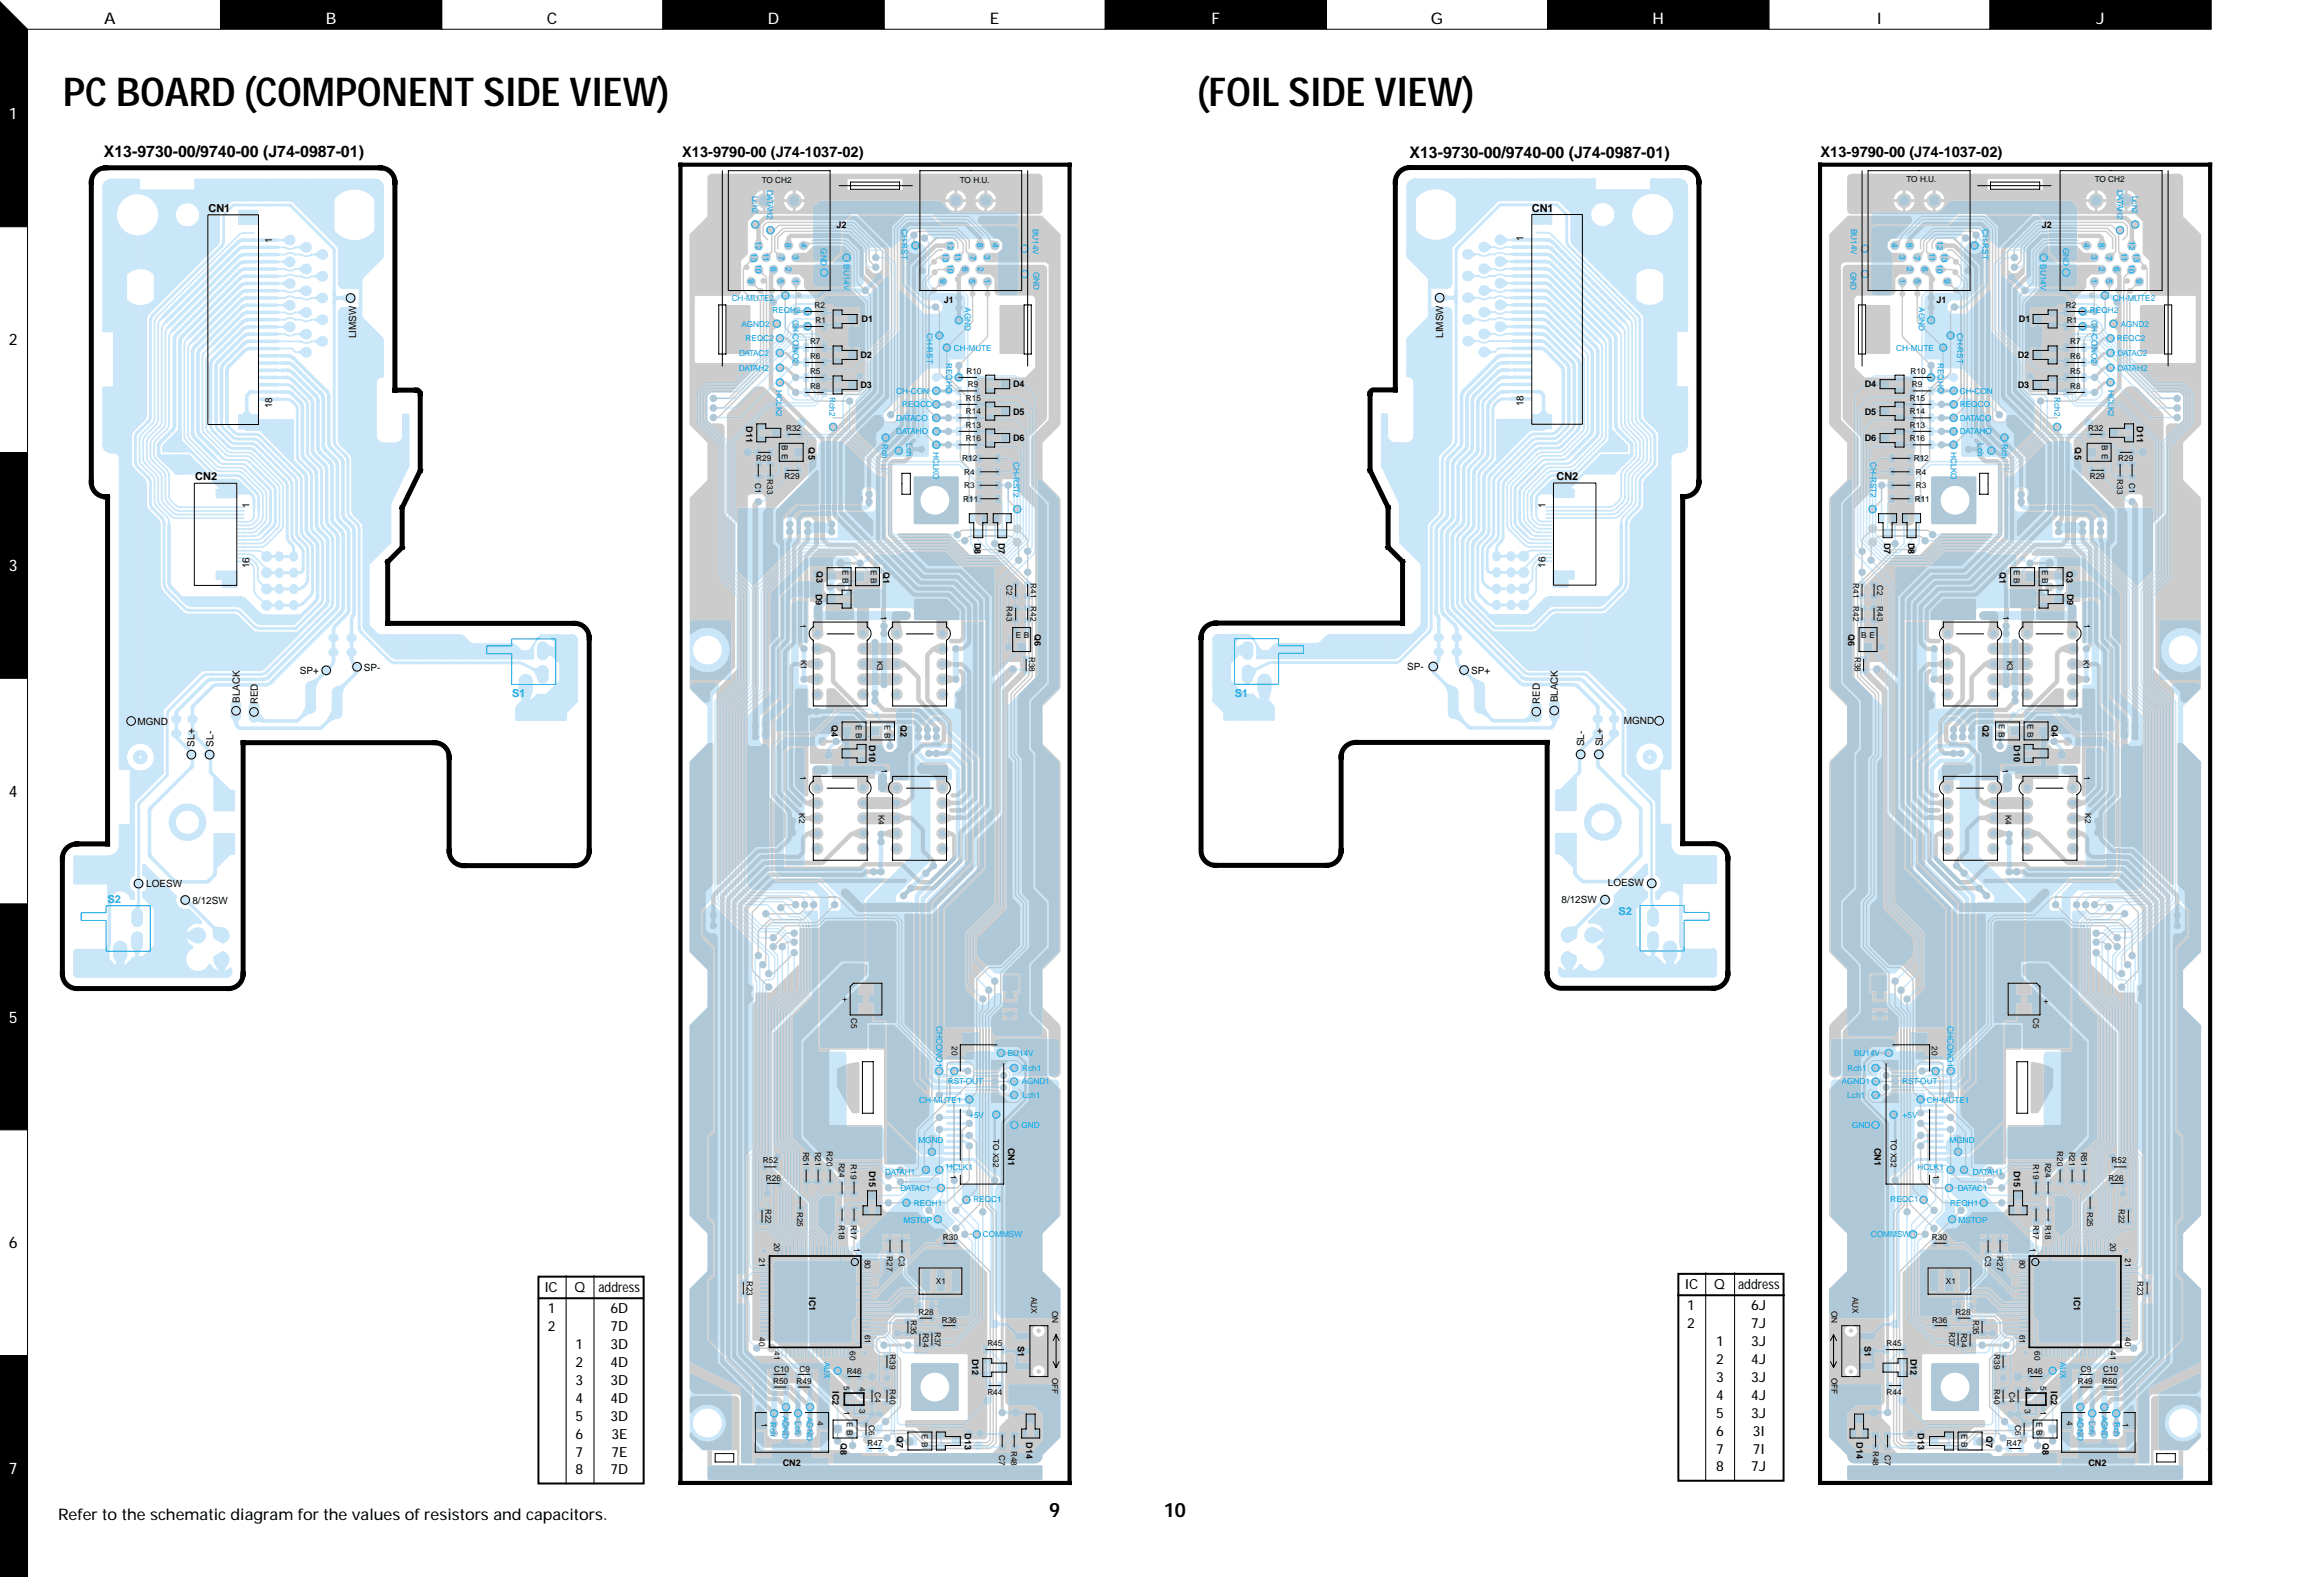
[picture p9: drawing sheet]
<svg xmlns="http://www.w3.org/2000/svg" width="412mm" height="279mm" viewBox="0 0 412 279" stroke-linecap="round" stroke-linejoin="round" font-family="sans-serif">
<defs><g id="words">
<g font-size="7.1">
<text x="11.2" y="18.7">PC BOARD (COMPONENT SIDE VIEW)</text>
<text x="212.2" y="18.7">(FOIL SIDE VIEW)</text>
</g>
<g font-size="3.5">
<text x="186" y="268.8">9</text>
<text x="206.3" y="268.8">10</text>
</g>
<g font-size="2.8">
<text x="18.5" y="4.2">A</text>
<text x="96.9" y="4.2">C</text>
<text x="175.4" y="4.2">E</text>
<text x="253.6" y="4.2">G</text>
<text x="332.7" y="4.2">I</text>
<text x="18.4" y="27.8">X13-9730-00/9740-00 (J74-0987-01)</text>
<text x="249.8" y="27.9">X13-9730-00/9740-00 (J74-0987-01)</text>
<text x="1.6" y="61.2">2</text>
<text x="1.6" y="141.2">4</text>
<text x="1.6" y="221.2">6</text>
<text x="10.3" y="269.3">Refer to the schematic diagram for the values of resistors and capacitors.</text>
</g>
<g font-size="2.8" fill="#fff">
<text x="57.7" y="4.2">B</text>
<text x="136.1" y="4.2">D</text>
<text x="214.7" y="4.2">F</text>
<text x="292.9" y="4.2">H</text>
<text x="371.5" y="4.2">J</text>
<text x="1.6" y="21.2">1</text>
<text x="1.6" y="101.2">3</text>
<text x="1.6" y="181.2">5</text>
<text x="1.6" y="261.2">7</text>
</g>
<g font-size="2.6">
<text x="120.9" y="27.8">X13-9790-00 (J74-1037-02)</text>
<text x="322.6" y="27.8">X13-9790-00 (J74-1037-02)</text>
</g>
<g font-size="2.5">
<text x="96.5" y="229">IC</text>
<text x="97.1" y="232.7">1</text>
<text x="101.8" y="229">Q</text>
<text x="106.1" y="229">address</text>
<text x="108.2" y="232.7">6D</text>
<text x="298.7" y="228.4">IC</text>
<text x="299" y="232.1">1</text>
<text x="303.8" y="228.4">Q</text>
<text x="308" y="228.4">address</text>
<text x="310.3" y="232.1">6J</text>
<text x="97.1" y="235.8">2</text>
<text x="102" y="239">1</text>
<text x="108.2" y="235.8">7D</text>
<text x="108.2" y="239">3D</text>
<text x="299" y="235.3">2</text>
<text x="304.1" y="238.5">1</text>
<text x="310.3" y="235.3">7J</text>
<text x="310.3" y="238.5">3J</text>
<text x="102" y="242.2">2</text>
<text x="102" y="245.4">3</text>
<text x="108.2" y="242.2">4D</text>
<text x="108.2" y="245.4">3D</text>
<text x="304.1" y="241.7">2</text>
<text x="304.1" y="244.8">3</text>
<text x="310.3" y="241.7">4J</text>
<text x="310.3" y="244.8">3J</text>
<text x="102" y="248.5">4</text>
<text x="102" y="251.7">5</text>
<text x="108.2" y="248.5">4D</text>
<text x="108.2" y="251.7">3D</text>
<text x="304.1" y="248">4</text>
<text x="304.1" y="251.2">5</text>
<text x="310.3" y="248">4J</text>
<text x="310.3" y="251.2">3J</text>
<text x="102" y="254.9">6</text>
<text x="108.4" y="254.9">3E</text>
<text x="304.1" y="254.4">6</text>
<text x="304.1" y="257.5">7</text>
<text x="310.7" y="254.4">3I</text>
<text x="310.7" y="257.5">7I</text>
<text x="102" y="258.1">7</text>
<text x="102" y="261.2">8</text>
<text x="108.2" y="261.2">7D</text>
<text x="108.4" y="258.1">7E</text>
<text x="304.1" y="260.7">8</text>
<text x="310.3" y="260.7">7J</text>
</g>
<g font-size="1.9">
<text x="36.9" y="37.5">CN1</text>
<text x="271.5" y="37.5">CN1</text>
<text x="34.6" y="85.1">CN2</text>
<text x="275.9" y="85.1">CN2</text>
</g>
<g font-size="1.9" fill="#00a9ec">
<text x="90.8" y="123.6">S1</text>
<text x="218.8" y="123.5">S1</text>
<text x="19" y="159.9">S2</text>
<text x="286.9" y="162.1">S2</text>
</g>
<g font-size="1.8">
<text x="48.2" y="43" transform="rotate(-90 48.2 43)">1</text>
<text x="270" y="42.6" transform="rotate(-90 270 42.6)">1</text>
<text x="63.1" y="59.9" transform="rotate(-90 63.1 59.9)">LIMSW</text>
<text x="255.7" y="59.9" transform="rotate(-90 255.7 59.9)">LIMSW</text>
<text x="270" y="71.9" transform="rotate(-90 270 71.9)">18</text>
<text x="48.2" y="72.3" transform="rotate(-90 48.2 72.3)">18</text>
<text x="44.2" y="90.1" transform="rotate(-90 44.2 90.1)">1</text>
<text x="273.9" y="90" transform="rotate(-90 273.9 90)">1</text>
<text x="44.2" y="100.7" transform="rotate(-90 44.2 100.7)">16</text>
<text x="273.9" y="100.6" transform="rotate(-90 273.9 100.6)">16</text>
<text x="53.1" y="119.4">SP+</text>
<text x="64.5" y="118.8">SP-</text>
<text x="249.4" y="118.8">SP-</text>
<text x="260.7" y="119.4">SP+</text>
<text x="42.5" y="124.5" transform="rotate(-90 42.5 124.5)">BLACK</text>
<text x="45.7" y="124.8" transform="rotate(-90 45.7 124.8)">RED</text>
<text x="272.9" y="124.8" transform="rotate(-90 272.9 124.8)">RED</text>
<text x="276.1" y="124.4" transform="rotate(-90 276.1 124.4)">BLACK</text>
<text x="24.4" y="128.5">MGND</text>
<text x="287.8" y="128.2">MGND</text>
<text x="34.5" y="132.3" transform="rotate(-90 34.5 132.3)">SL+</text>
<text x="37.8" y="132.3" transform="rotate(-90 37.8 132.3)">SL-</text>
<text x="280.7" y="132.2" transform="rotate(-90 280.7 132.2)">SL-</text>
<text x="284.1" y="132.2" transform="rotate(-90 284.1 132.2)">SL+</text>
<text x="25.9" y="157.1">LOESW</text>
<text x="34.1" y="160.1">8/12SW</text>
<text x="276.7" y="160">8/12SW</text>
<text x="285" y="157">LOESW</text>
</g>
<g font-size="1.6">
<text x="148.2" y="40.5">J2</text>
<text x="361.8" y="40.5">J2</text>
<text x="167.3" y="53.7">J1</text>
<text x="343.2" y="53.7">J1</text>
<text x="152.7" y="57.1">D1</text>
<text x="357.8" y="57.1">D1</text>
<text x="152.5" y="63.4">D2</text>
<text x="357.6" y="63.4">D2</text>
<text x="152.5" y="68.7">D3</text>
<text x="179.5" y="68.6">D4</text>
<text x="330.5" y="68.6">D4</text>
<text x="357.6" y="68.7">D3</text>
<text x="132.3" y="75.5" transform="rotate(90 132.3 75.5)">D11</text>
<text x="179.5" y="73.5">D5</text>
<text x="330.5" y="73.5">D5</text>
<text x="378.7" y="75.5" transform="rotate(90 378.7 75.5)">D11</text>
<text x="143.3" y="79.3" transform="rotate(90 143.3 79.3)">Q5</text>
<text x="179.5" y="78.1">D6</text>
<text x="330.5" y="78.1">D6</text>
<text x="367.7" y="79.3" transform="rotate(90 367.7 79.3)">Q5</text>
<text x="144.7" y="101.2" transform="rotate(90 144.7 101.2)">Q3</text>
<text x="156.5" y="101.3" transform="rotate(90 156.5 101.3)">Q1</text>
<text x="172.7" y="96.1" transform="rotate(90 172.7 96.1)">D8</text>
<text x="177" y="96.1" transform="rotate(90 177 96.1)">D7</text>
<text x="333.9" y="96.1" transform="rotate(90 333.9 96.1)">D7</text>
<text x="338.2" y="96.1" transform="rotate(90 338.2 96.1)">D8</text>
<text x="354.4" y="101.3" transform="rotate(90 354.4 101.3)">Q1</text>
<text x="366.2" y="101.2" transform="rotate(90 366.2 101.2)">Q3</text>
<text x="144.6" y="105.2" transform="rotate(90 144.6 105.2)">D9</text>
<text x="366.4" y="105.2" transform="rotate(90 366.4 105.2)">D9</text>
<text x="183.3" y="112.3" transform="rotate(90 183.3 112.3)">Q6</text>
<text x="327.5" y="112.3" transform="rotate(90 327.5 112.3)">Q6</text>
<text x="147.4" y="128.5" transform="rotate(90 147.4 128.5)">Q4</text>
<text x="159.6" y="128.5" transform="rotate(90 159.6 128.5)">Q2</text>
<text x="351.3" y="128.5" transform="rotate(90 351.3 128.5)">Q2</text>
<text x="363.6" y="128.5" transform="rotate(90 363.6 128.5)">Q4</text>
<text x="154" y="132" transform="rotate(90 154 132)">D10</text>
<text x="356.9" y="132" transform="rotate(90 356.9 132)">D10</text>
<text x="178.7" y="203.3" transform="rotate(90 178.7 203.3)">CN1</text>
<text x="332.2" y="203.3" transform="rotate(90 332.2 203.3)">CN1</text>
<text x="154" y="207.4" transform="rotate(90 154 207.4)">D15</text>
<text x="356.9" y="207.4" transform="rotate(90 356.9 207.4)">D15</text>
<text x="143.4" y="229.8" transform="rotate(90 143.4 229.8)">IC1</text>
<text x="367.5" y="229.8" transform="rotate(90 367.5 229.8)">IC1</text>
<text x="180.4" y="238.5" transform="rotate(90 180.4 238.5)">S1</text>
<text x="330.5" y="238.5" transform="rotate(90 330.5 238.5)">S1</text>
<text x="172.3" y="240.8" transform="rotate(90 172.3 240.8)">D12</text>
<text x="338.6" y="240.8" transform="rotate(90 338.6 240.8)">D12</text>
<text x="147.5" y="246.5" transform="rotate(90 147.5 246.5)">IC2</text>
<text x="363.4" y="246.5" transform="rotate(90 363.4 246.5)">IC2</text>
<text x="149" y="255.6" transform="rotate(90 149 255.6)">Q8</text>
<text x="158.9" y="254.4" transform="rotate(90 158.9 254.4)">Q7</text>
<text x="171" y="253.9" transform="rotate(90 171 253.9)">D13</text>
<text x="181.9" y="255.5" transform="rotate(90 181.9 255.5)">D14</text>
<text x="329" y="255.5" transform="rotate(90 329 255.5)">D14</text>
<text x="339.9" y="253.9" transform="rotate(90 339.9 253.9)">D13</text>
<text x="352" y="254.4" transform="rotate(90 352 254.4)">Q7</text>
<text x="362" y="255.6" transform="rotate(90 362 255.6)">Q8</text>
<text x="138.7" y="259.7">CN2</text>
<text x="370.1" y="259.7">CN2</text>
</g>
<g font-size="1.5" fill="#00a9ec">
<text x="133.3" y="34.7" transform="rotate(90 133.3 34.7)">Lch2</text>
<text x="136" y="33.6" transform="rotate(90 136 33.6)">DATAH2</text>
<text x="375.2" y="33.6" transform="rotate(90 375.2 33.6)">DATAH2</text>
<text x="377.9" y="34.7" transform="rotate(90 377.9 34.7)">Lch2</text>
<text x="159.8" y="40.5" transform="rotate(90 159.8 40.5)">CH-RST</text>
<text x="183" y="40.5" transform="rotate(90 183 40.5)">BU14V</text>
<text x="328" y="40.5" transform="rotate(90 328 40.5)">BU14V</text>
<text x="351.4" y="40.5" transform="rotate(90 351.4 40.5)">CH-RST</text>
<text x="133.1" y="44.9" transform="rotate(90 133.1 44.9)">13</text>
<text x="134" y="42.7" transform="rotate(90 134 42.7)">12</text>
<text x="134" y="46.9" transform="rotate(90 134 46.9)">10</text>
<text x="135.3" y="44.8" transform="rotate(90 135.3 44.8)">11</text>
<text x="136.6" y="47.3" transform="rotate(90 136.6 47.3)">6</text>
<text x="138" y="45.3" transform="rotate(90 138 45.3)">7</text>
<text x="139.2" y="43.1" transform="rotate(90 139.2 43.1)">8</text>
<text x="139.3" y="47.3" transform="rotate(90 139.3 47.3)">2</text>
<text x="140.5" y="45.2" transform="rotate(90 140.5 45.2)">3</text>
<text x="142" y="43.1" transform="rotate(90 142 43.1)">4</text>
<text x="145.5" y="44" transform="rotate(90 145.5 44)">GND</text>
<text x="149.5" y="46.8" transform="rotate(90 149.5 46.8)">BU14V</text>
<text x="167.1" y="44.9" transform="rotate(90 167.1 44.9)">13</text>
<text x="168" y="46.9" transform="rotate(90 168 46.9)">10</text>
<text x="168" y="42.7" transform="rotate(90 168 42.7)">12</text>
<text x="169.3" y="44.8" transform="rotate(90 169.3 44.8)">11</text>
<text x="170.6" y="47.3" transform="rotate(90 170.6 47.3)">6</text>
<text x="172" y="45.3" transform="rotate(90 172 45.3)">7</text>
<text x="173.2" y="43.1" transform="rotate(90 173.2 43.1)">8</text>
<text x="173.3" y="47.3" transform="rotate(90 173.3 47.3)">2</text>
<text x="174.5" y="45.2" transform="rotate(90 174.5 45.2)">3</text>
<text x="176" y="43.1" transform="rotate(90 176 43.1)">4</text>
<text x="335.3" y="43.1" transform="rotate(90 335.3 43.1)">4</text>
<text x="336.6" y="45.2" transform="rotate(90 336.6 45.2)">3</text>
<text x="337.9" y="43.1" transform="rotate(90 337.9 43.1)">8</text>
<text x="338" y="47.3" transform="rotate(90 338 47.3)">2</text>
<text x="339.2" y="45.3" transform="rotate(90 339.2 45.3)">7</text>
<text x="340.6" y="47.3" transform="rotate(90 340.6 47.3)">6</text>
<text x="342" y="44.8" transform="rotate(90 342 44.8)">11</text>
<text x="343.3" y="46.9" transform="rotate(90 343.3 46.9)">10</text>
<text x="343.3" y="42.7" transform="rotate(90 343.3 42.7)">12</text>
<text x="344.1" y="44.9" transform="rotate(90 344.1 44.9)">13</text>
<text x="361.6" y="46.8" transform="rotate(90 361.6 46.8)">BU14V</text>
<text x="365.7" y="43.9" transform="rotate(90 365.7 43.9)">GND</text>
<text x="369.3" y="43.1" transform="rotate(90 369.3 43.1)">4</text>
<text x="370.6" y="45.2" transform="rotate(90 370.6 45.2)">3</text>
<text x="371.9" y="43.1" transform="rotate(90 371.9 43.1)">8</text>
<text x="372" y="47.3" transform="rotate(90 372 47.3)">2</text>
<text x="373.2" y="45.3" transform="rotate(90 373.2 45.3)">7</text>
<text x="374.6" y="47.3" transform="rotate(90 374.6 47.3)">6</text>
<text x="376" y="44.8" transform="rotate(90 376 44.8)">11</text>
<text x="377.3" y="46.9" transform="rotate(90 377.3 46.9)">10</text>
<text x="377.4" y="42.7" transform="rotate(90 377.4 42.7)">12</text>
<text x="378.2" y="44.9" transform="rotate(90 378.2 44.9)">13</text>
<text x="129.7" y="53.3">CH-MUTE2</text>
<text x="132.7" y="49.4" transform="rotate(90 132.7 49.4)">9</text>
<text x="137.9" y="49.4" transform="rotate(90 137.9 49.4)">5</text>
<text x="140.5" y="49.5" transform="rotate(90 140.5 49.5)">1</text>
<text x="166.7" y="49.4" transform="rotate(90 166.7 49.4)">9</text>
<text x="171.8" y="49.4" transform="rotate(90 171.8 49.4)">5</text>
<text x="174.5" y="49.5" transform="rotate(90 174.5 49.5)">1</text>
<text x="183.1" y="48.2" transform="rotate(90 183.1 48.2)">GND</text>
<text x="327.9" y="48.2" transform="rotate(90 327.9 48.2)">GND</text>
<text x="336.7" y="49.5" transform="rotate(90 336.7 49.5)">1</text>
<text x="339.3" y="49.4" transform="rotate(90 339.3 49.4)">5</text>
<text x="344.6" y="49.4" transform="rotate(90 344.6 49.4)">9</text>
<text x="370.7" y="49.5" transform="rotate(90 370.7 49.5)">1</text>
<text x="373.3" y="49.4" transform="rotate(90 373.3 49.4)">5</text>
<text x="374.4" y="53.3">CH-MUTE2</text>
<text x="378.7" y="49.4" transform="rotate(90 378.7 49.4)">9</text>
<text x="131.4" y="57.9">AGND2</text>
<text x="136.9" y="55.5">REQH2</text>
<text x="140.5" y="56.7" transform="rotate(90 140.5 56.7)">CH-CONO2</text>
<text x="164.3" y="59" transform="rotate(90 164.3 59)">CH-RST</text>
<text x="171" y="54.4" transform="rotate(90 171 54.4)">AGND</text>
<text x="340.1" y="54.4" transform="rotate(90 340.1 54.4)">AGND</text>
<text x="346.8" y="59" transform="rotate(90 346.8 59)">CH-RST</text>
<text x="370.4" y="55.5">REQH2</text>
<text x="370.7" y="56.7" transform="rotate(90 370.7 56.7)">CH-CONO2</text>
<text x="375.9" y="57.9">AGND2</text>
<text x="131" y="65.7">DATAH2</text>
<text x="131" y="63.1">DATAC2</text>
<text x="132.1" y="60.5">REQC2</text>
<text x="167.7" y="64.3" transform="rotate(90 167.7 64.3)">REQHO</text>
<text x="169" y="62.1">CH-MUTE</text>
<text x="336" y="62.1">CH-MUTE</text>
<text x="343.4" y="64.3" transform="rotate(90 343.4 64.3)">REQHO</text>
<text x="375.2" y="60.5">REQC2</text>
<text x="375.3" y="63.1">DATAC2</text>
<text x="375.3" y="65.7">DATAH2</text>
<text x="137.6" y="69.1" transform="rotate(90 137.6 69.1)">HCLK2</text>
<text x="147" y="70.3" transform="rotate(90 147 70.3)">Rch2</text>
<text x="158.8" y="69.8">CH-CON</text>
<text x="347.3" y="69.8">CH-CON</text>
<text x="364.1" y="70.3" transform="rotate(90 364.1 70.3)">Rch2</text>
<text x="373.6" y="69.1" transform="rotate(90 373.6 69.1)">HCLK2</text>
<text x="158.8" y="74.6">DATACO</text>
<text x="158.8" y="77">DATAHO</text>
<text x="159.9" y="72.2">REQCO</text>
<text x="347.3" y="72.2">REQCO</text>
<text x="347.3" y="77">DATAHO</text>
<text x="347.3" y="74.6">DATACO</text>
<text x="156.3" y="78.7" transform="rotate(90 156.3 78.7)">Rch</text>
<text x="160.6" y="78.6" transform="rotate(90 160.6 78.6)">Lch</text>
<text x="165.4" y="80" transform="rotate(90 165.4 80)">HCLKO</text>
<text x="179.6" y="81.9" transform="rotate(90 179.6 81.9)">CH-RST2</text>
<text x="331.5" y="81.9" transform="rotate(90 331.5 81.9)">CH-RST2</text>
<text x="345.8" y="80" transform="rotate(90 345.8 80)">HCLKO</text>
<text x="350.5" y="78.6" transform="rotate(90 350.5 78.6)">Lch</text>
<text x="354.8" y="78.7" transform="rotate(90 354.8 78.7)">Rch</text>
<text x="165.9" y="181.8" transform="rotate(90 165.9 181.8)">CHCONO1</text>
<text x="345.2" y="181.8" transform="rotate(90 345.2 181.8)">CHCONO1</text>
<text x="178.6" y="187.1">BU14V</text>
<text x="181.2" y="189.7">Rch1</text>
<text x="327.4" y="189.7">Rch1</text>
<text x="328.6" y="187.1">BU14V</text>
<text x="162.9" y="195.4">CH-MUTE1</text>
<text x="168" y="192.1">RST-OUT</text>
<text x="181.1" y="192.1">AGND1</text>
<text x="181.2" y="194.5">Lch1</text>
<text x="326.4" y="192.1">AGND1</text>
<text x="327.4" y="194.5">Lch1</text>
<text x="337.1" y="192.1">RST-OUT</text>
<text x="341.5" y="195.4">CH-MUTE1</text>
<text x="162.8" y="202.6">MGND</text>
<text x="171.8" y="198.1">+5V</text>
<text x="181" y="199.9">GND</text>
<text x="328.3" y="199.9">GND</text>
<text x="337.2" y="198.1">+5V</text>
<text x="345.5" y="202.6">MGND</text>
<text x="156.9" y="208.2">DATAH1</text>
<text x="167.7" y="207.3">HCLK1</text>
<text x="339.8" y="207.3">HCLK1</text>
<text x="349.6" y="208.2">DATAH1</text>
<text x="159.6" y="211">DATAC1</text>
<text x="162" y="213.6">REQH1</text>
<text x="172.5" y="213">REQC1</text>
<text x="335" y="213">REQC1</text>
<text x="345.6" y="213.6">REQH1</text>
<text x="346.9" y="211">DATAC1</text>
<text x="160.1" y="216.6">MSTOP</text>
<text x="174.2" y="219.2">COMMSW</text>
<text x="331.6" y="219.2">COMMSW</text>
<text x="347.1" y="216.6">MSTOP</text>
<text x="146" y="241.2" transform="rotate(90 146 241.2)">AUX</text>
<text x="365.1" y="241.2" transform="rotate(90 365.1 241.2)">AUX</text>
<text x="136.5" y="251.9" transform="rotate(90 136.5 251.9)">Rch</text>
<text x="138.7" y="250.8" transform="rotate(90 138.7 250.8)">AGND</text>
<text x="140.9" y="251.8" transform="rotate(90 140.9 251.8)">Lch</text>
<text x="143" y="251.1" transform="rotate(90 143 251.1)">AGND</text>
<text x="368.2" y="251.1" transform="rotate(90 368.2 251.1)">AGND</text>
<text x="370.3" y="251.8" transform="rotate(90 370.3 251.8)">Lch</text>
<text x="372.5" y="250.8" transform="rotate(90 372.5 250.8)">AGND</text>
<text x="374.7" y="251.9" transform="rotate(90 374.7 251.9)">Rch</text>
</g>
<g font-size="1.5">
<text x="135" y="32.4">TO CH2</text>
<text x="170.1" y="32.3">TO H.U.</text>
<text x="337.9" y="32.3">TO H.U.</text>
<text x="371.3" y="32.2">TO CH2</text>
<text x="144.4" y="54.6">R2</text>
<text x="144.5" y="57.2">R1</text>
<text x="366.1" y="54.6">R2</text>
<text x="366.3" y="57.2">R1</text>
<text x="143.6" y="63.6">R6</text>
<text x="143.6" y="60.9">R7</text>
<text x="366.9" y="60.9">R7</text>
<text x="366.9" y="63.6">R6</text>
<text x="143.6" y="68.9">R8</text>
<text x="143.6" y="66.2">R5</text>
<text x="171.2" y="71">R15</text>
<text x="171.3" y="66.2">R10</text>
<text x="171.5" y="68.6">R9</text>
<text x="338.5" y="71">R15</text>
<text x="338.6" y="66.2">R10</text>
<text x="338.8" y="68.6">R9</text>
<text x="366.9" y="66.2">R5</text>
<text x="366.9" y="68.9">R8</text>
<text x="139.3" y="76.3">R32</text>
<text x="171.2" y="73.4">R14</text>
<text x="171.2" y="75.8">R13</text>
<text x="338.5" y="73.4">R14</text>
<text x="338.5" y="75.8">R13</text>
<text x="370.1" y="76.3">R32</text>
<text x="134" y="81.6">R29</text>
<text x="138.6" y="78.9" transform="rotate(90 138.6 78.9)">B E</text>
<text x="170.5" y="81.8">R12</text>
<text x="171.2" y="78.2">R16</text>
<text x="338.5" y="78.2">R16</text>
<text x="339.2" y="81.8">R12</text>
<text x="372.5" y="78.9" transform="rotate(90 372.5 78.9)">B E</text>
<text x="375.4" y="81.6">R29</text>
<text x="133.8" y="85.6" transform="rotate(90 133.8 85.6)">C1</text>
<text x="136" y="84.9" transform="rotate(90 136 84.9)">R33</text>
<text x="139" y="84.8">R29</text>
<text x="170.7" y="88.9">R11</text>
<text x="170.9" y="84.1">R4</text>
<text x="170.9" y="86.5">R3</text>
<text x="339.3" y="88.9">R11</text>
<text x="339.5" y="84.1">R4</text>
<text x="339.5" y="86.5">R3</text>
<text x="370.4" y="84.8">R29</text>
<text x="375.2" y="84.9" transform="rotate(90 375.2 84.9)">R33</text>
<text x="377.4" y="85.6" transform="rotate(90 377.4 85.6)">C1</text>
<text x="149.3" y="101" transform="rotate(90 149.3 101)">E B</text>
<text x="154.4" y="101" transform="rotate(90 154.4 101)">E B</text>
<text x="356.9" y="100.9" transform="rotate(90 356.9 100.9)">E B</text>
<text x="361.9" y="100.9" transform="rotate(90 361.9 100.9)">E B</text>
<text x="178.4" y="103.6" transform="rotate(90 178.4 103.6)">C2</text>
<text x="178.4" y="107.4" transform="rotate(90 178.4 107.4)">R43</text>
<text x="182.6" y="103.3" transform="rotate(90 182.6 103.3)">R41</text>
<text x="182.6" y="107.4" transform="rotate(90 182.6 107.4)">R42</text>
<text x="328.4" y="103.3" transform="rotate(90 328.4 103.3)">R41</text>
<text x="328.4" y="107.4" transform="rotate(90 328.4 107.4)">R42</text>
<text x="332.7" y="103.6" transform="rotate(90 332.7 103.6)">C2</text>
<text x="332.7" y="107.4" transform="rotate(90 332.7 107.4)">R43</text>
<text x="141.8" y="110.6" transform="rotate(90 141.8 110.6)">1</text>
<text x="156.1" y="109.1" transform="rotate(90 156.1 109.1)">1</text>
<text x="180" y="113">E B</text>
<text x="329.9" y="113">B E</text>
<text x="355" y="109.1" transform="rotate(90 355 109.1)">1</text>
<text x="369.4" y="110.6" transform="rotate(90 369.4 110.6)">1</text>
<text x="141.9" y="116.9" transform="rotate(90 141.9 116.9)">K1</text>
<text x="155.4" y="117" transform="rotate(90 155.4 117)">K3</text>
<text x="182.4" y="116.4" transform="rotate(90 182.4 116.4)">R38</text>
<text x="328.7" y="116.4" transform="rotate(90 328.7 116.4)">R38</text>
<text x="355.7" y="117" transform="rotate(90 355.7 117)">K3</text>
<text x="369.2" y="116.9" transform="rotate(90 369.2 116.9)">K1</text>
<text x="151.7" y="128.4" transform="rotate(90 151.7 128.4)">E B</text>
<text x="156.7" y="128.4" transform="rotate(90 156.7 128.4)">E B</text>
<text x="354.3" y="128.2" transform="rotate(90 354.3 128.2)">E B</text>
<text x="359.3" y="128.2" transform="rotate(90 359.3 128.2)">E B</text>
<text x="141.8" y="137.4" transform="rotate(90 141.8 137.4)">1</text>
<text x="156.2" y="136.2" transform="rotate(90 156.2 136.2)">1</text>
<text x="354.9" y="136.2" transform="rotate(90 354.9 136.2)">1</text>
<text x="369.4" y="137.4" transform="rotate(90 369.4 137.4)">1</text>
<text x="141.7" y="144.1" transform="rotate(90 141.7 144.1)">K2</text>
<text x="155.7" y="144.4" transform="rotate(90 155.7 144.4)">K4</text>
<text x="355.4" y="144.4" transform="rotate(90 355.4 144.4)">K4</text>
<text x="369.5" y="144.1" transform="rotate(90 369.5 144.1)">K2</text>
<text x="149.3" y="176.7" transform="rotate(90 149.3 176.7)">+</text>
<text x="362.2" y="177.1" transform="rotate(90 362.2 177.1)">+</text>
<text x="150.8" y="180.3" transform="rotate(90 150.8 180.3)">C5</text>
<text x="168.7" y="185.4" transform="rotate(90 168.7 185.4)">20</text>
<text x="342.4" y="185.4" transform="rotate(90 342.4 185.4)">20</text>
<text x="360.3" y="180.3" transform="rotate(90 360.3 180.3)">C5</text>
<text x="146.6" y="203.9" transform="rotate(90 146.6 203.9)">R20</text>
<text x="176" y="201.8" transform="rotate(90 176 201.8)">TO X32</text>
<text x="335.1" y="201.8" transform="rotate(90 335.1 201.8)">TO X32</text>
<text x="364.6" y="203.9" transform="rotate(90 364.6 203.9)">R20</text>
<text x="135.2" y="206.1">R52</text>
<text x="135.7" y="209.2">R26</text>
<text x="142.3" y="204" transform="rotate(90 142.3 204)">R51</text>
<text x="144.4" y="204" transform="rotate(90 144.4 204)">R21</text>
<text x="148.7" y="206" transform="rotate(90 148.7 206)">R24</text>
<text x="150.8" y="206.3" transform="rotate(90 150.8 206.3)">R19</text>
<text x="168.4" y="208.3" transform="rotate(90 168.4 208.3)">1</text>
<text x="342.7" y="208.3" transform="rotate(90 342.7 208.3)">1</text>
<text x="360.3" y="206.3" transform="rotate(90 360.3 206.3)">R19</text>
<text x="362.5" y="206" transform="rotate(90 362.5 206)">R24</text>
<text x="366.7" y="204" transform="rotate(90 366.7 204)">R21</text>
<text x="368.9" y="204" transform="rotate(90 368.9 204)">R51</text>
<text x="373.7" y="209.2">R26</text>
<text x="374.2" y="206.1">R52</text>
<text x="135.7" y="214.2" transform="rotate(90 135.7 214.2)">R22</text>
<text x="141.3" y="214.7" transform="rotate(90 141.3 214.7)">R25</text>
<text x="369.9" y="214.7" transform="rotate(90 369.9 214.7)">R25</text>
<text x="375.5" y="214.2" transform="rotate(90 375.5 214.2)">R22</text>
<text x="137.2" y="220.2" transform="rotate(90 137.2 220.2)">20</text>
<text x="148.7" y="217" transform="rotate(90 148.7 217)">R18</text>
<text x="150.8" y="217" transform="rotate(90 150.8 217)">R17</text>
<text x="151.4" y="221.1" transform="rotate(90 151.4 221.1)">1</text>
<text x="167.1" y="219.8">R30</text>
<text x="342.4" y="219.8">R30</text>
<text x="359.8" y="221.1" transform="rotate(90 359.8 221.1)">1</text>
<text x="360.3" y="217" transform="rotate(90 360.3 217)">R17</text>
<text x="362.5" y="217" transform="rotate(90 362.5 217)">R18</text>
<text x="374" y="220.2" transform="rotate(90 374 220.2)">20</text>
<text x="132.4" y="226.9" transform="rotate(90 132.4 226.9)">R23</text>
<text x="134.5" y="222.9" transform="rotate(90 134.5 222.9)">21</text>
<text x="153.2" y="223.2" transform="rotate(90 153.2 223.2)">80</text>
<text x="157.2" y="222.6" transform="rotate(90 157.2 222.6)">R27</text>
<text x="159.3" y="222.6" transform="rotate(90 159.3 222.6)">C3</text>
<text x="165.9" y="227.5">X1</text>
<text x="344.9" y="227.5">X1</text>
<text x="351.8" y="222.6" transform="rotate(90 351.8 222.6)">C3</text>
<text x="354" y="222.6" transform="rotate(90 354 222.6)">R27</text>
<text x="357.9" y="223.2" transform="rotate(90 357.9 223.2)">80</text>
<text x="376.6" y="222.9" transform="rotate(90 376.6 222.9)">21</text>
<text x="378.8" y="226.9" transform="rotate(90 378.8 226.9)">R23</text>
<text x="161.4" y="233.8" transform="rotate(90 161.4 233.8)">R35</text>
<text x="162.8" y="233">R28</text>
<text x="182.8" y="229.7" transform="rotate(90 182.8 229.7)">AUX</text>
<text x="186.5" y="232.2" transform="rotate(90 186.5 232.2)">ON</text>
<text x="324.6" y="232.2" transform="rotate(90 324.6 232.2)">ON</text>
<text x="328.3" y="229.7" transform="rotate(90 328.3 229.7)">AUX</text>
<text x="346.6" y="233">R28</text>
<text x="349.7" y="233.8" transform="rotate(90 349.7 233.8)">R35</text>
<text x="134.5" y="236.9" transform="rotate(90 134.5 236.9)">40</text>
<text x="137.2" y="239.4" transform="rotate(90 137.2 239.4)">41</text>
<text x="150.6" y="239.4" transform="rotate(90 150.6 239.4)">60</text>
<text x="153.2" y="236.4" transform="rotate(90 153.2 236.4)">61</text>
<text x="157.7" y="239.9" transform="rotate(90 157.7 239.9)">R39</text>
<text x="163.5" y="236.1" transform="rotate(90 163.5 236.1)">R34</text>
<text x="165.7" y="236" transform="rotate(90 165.7 236)">R37</text>
<text x="166.9" y="234.4">R36</text>
<text x="175" y="238.5">R45</text>
<text x="334.3" y="238.5">R45</text>
<text x="342.4" y="234.4">R36</text>
<text x="345.5" y="236" transform="rotate(90 345.5 236)">R37</text>
<text x="347.6" y="236.1" transform="rotate(90 347.6 236.1)">R34</text>
<text x="353.4" y="239.9" transform="rotate(90 353.4 239.9)">R39</text>
<text x="357.9" y="236.4" transform="rotate(90 357.9 236.4)">61</text>
<text x="360.6" y="239.4" transform="rotate(90 360.6 239.4)">60</text>
<text x="374" y="239.4" transform="rotate(90 374 239.4)">41</text>
<text x="376.6" y="236.9" transform="rotate(90 376.6 236.9)">40</text>
<text x="137" y="245.2">R50</text>
<text x="137.2" y="243">C10</text>
<text x="141.2" y="245.2">R49</text>
<text x="141.7" y="243">C9</text>
<text x="149.5" y="245.6" transform="rotate(90 149.5 245.6)">5</text>
<text x="150.1" y="243.4">R46</text>
<text x="152.3" y="245.7" transform="rotate(90 152.3 245.7)">4</text>
<text x="186.5" y="244.1" transform="rotate(90 186.5 244.1)">OFF</text>
<text x="324.6" y="244.1" transform="rotate(90 324.6 244.1)">OFF</text>
<text x="358.8" y="245.7" transform="rotate(90 358.8 245.7)">4</text>
<text x="359.3" y="243.4">R46</text>
<text x="361.6" y="245.6" transform="rotate(90 361.6 245.6)">5</text>
<text x="368.2" y="245.2">R49</text>
<text x="368.8" y="243">C9</text>
<text x="372.6" y="245.2">R50</text>
<text x="372.7" y="243">C10</text>
<text x="144.9" y="251.8" transform="rotate(90 144.9 251.8)">4</text>
<text x="149.5" y="250" transform="rotate(90 149.5 250)">1</text>
<text x="150.1" y="252" transform="rotate(90 150.1 252)">E B</text>
<text x="152.3" y="249.7" transform="rotate(90 152.3 249.7)">3</text>
<text x="155" y="246.6" transform="rotate(90 155 246.6)">C4</text>
<text x="157.7" y="246.1" transform="rotate(90 157.7 246.1)">R40</text>
<text x="175" y="247.1">R44</text>
<text x="334.3" y="247.1">R44</text>
<text x="353.4" y="246.1" transform="rotate(90 353.4 246.1)">R40</text>
<text x="356.1" y="246.6" transform="rotate(90 356.1 246.6)">C4</text>
<text x="358.8" y="249.7" transform="rotate(90 358.8 249.7)">3</text>
<text x="360.9" y="252" transform="rotate(90 360.9 252)">E B</text>
<text x="361.6" y="250" transform="rotate(90 361.6 250)">1</text>
<text x="366.3" y="251.8" transform="rotate(90 366.3 251.8)">4</text>
<text x="134.9" y="252.1" transform="rotate(90 134.9 252.1)">1</text>
<text x="153.8" y="256.1">R47</text>
<text x="154" y="252.4" transform="rotate(90 154 252.4)">C6</text>
<text x="163.4" y="254.1" transform="rotate(90 163.4 254.1)">E B</text>
<text x="177.1" y="257.7" transform="rotate(90 177.1 257.7)">C7</text>
<text x="179.2" y="257.1" transform="rotate(90 179.2 257.1)">R48</text>
<text x="331.9" y="257.1" transform="rotate(90 331.9 257.1)">R48</text>
<text x="334" y="257.7" transform="rotate(90 334 257.7)">C7</text>
<text x="347.6" y="254.1" transform="rotate(90 347.6 254.1)">E B</text>
<text x="355.6" y="256.1">R47</text>
<text x="357.2" y="252.4" transform="rotate(90 357.2 252.4)">C6</text>
<text x="376.2" y="252.1" transform="rotate(90 376.2 252.1)">1</text>
</g>
</g></defs>
<path d="M39.1 0v5.2h-39.1M78.3 0v5.2h39.2v-5.2M156.7 0v5.2h39.2v-5.2M235.1 0v5.2h39.2v-5.2M313.5 0v5.2h39.2v-5.2" fill="none" stroke="#000" stroke-width=".18"/>
<path d="M39.1 -.1h39.2v5.3h-39.2zM117.5 -.1h39.2v5.3h-39.2zM195.9 -.1h39.2v5.3h-39.2zM274.3 -.1h39.2v5.3h-39.2zM352.7 -.1h39.2v5.3h-39.2zM0 -.1l4.9 5.3v35h-4.9z" fill="#000" stroke="#000" stroke-width=".18"/>
<path d="M0 40.2h4.9v40h-4.9z" fill="#fff" stroke="#000" stroke-width=".18"/>
<path d="M0 80.2h4.9v40h-4.9z" fill="#000" stroke="#000" stroke-width=".18"/>
<path d="M0 120.2h4.9v40h-4.9z" fill="#fff" stroke="#000" stroke-width=".18"/>
<path d="M0 160.2h4.9v40h-4.9z" fill="#000" stroke="#000" stroke-width=".18"/>
<path d="M0 200.2h4.9v40h-4.9z" fill="#fff" stroke="#000" stroke-width=".18"/>
<path d="M0 240.2h4.9v39.2h-4.9z" fill="#000" stroke="#000" stroke-width=".18"/>
<circle cx="24.9" cy="134.1" r=".77" fill="none" stroke="#cae7fa" stroke-width="1"/>
<g fill="none" stroke="#cae7fa" stroke-width=".19">
<circle cx="24.3" cy="161.9" r=".1"/>
<circle cx="24.3" cy="163.2" r=".1"/>
</g>
<g fill="none" stroke="#cae7fa" stroke-width=".96">
<circle cx="51.4" cy="57.9" r=".48"/>
<circle cx="51.4" cy="50.2" r=".48"/>
<circle cx="51.4" cy="46.4" r=".48"/>
<circle cx="51.4" cy="42.5" r=".48"/>
<circle cx="51.4" cy="54.1" r=".48"/>
<circle cx="54.3" cy="43.8" r=".48"/>
<circle cx="54.3" cy="47.7" r=".48"/>
<circle cx="54.3" cy="51.5" r=".48"/>
<circle cx="54.3" cy="55.4" r=".48"/>
<circle cx="54.3" cy="59.2" r=".48"/>
<circle cx="57.2" cy="56.6" r=".48"/>
<circle cx="57.2" cy="52.8" r=".48"/>
<circle cx="57.2" cy="45.1" r=".48"/>
<circle cx="57.2" cy="48.9" r=".48"/>
<circle cx="62.2" cy="52.8" r=".48"/>
<circle cx="54.3" cy="62.4" r=".48"/>
<circle cx="57.2" cy="60.5" r=".48"/>
<circle cx="47.2" cy="98.6" r=".48"/>
<circle cx="47.2" cy="107.2" r=".48"/>
<circle cx="47.2" cy="104.4" r=".48"/>
<circle cx="47.2" cy="101.5" r=".48"/>
<circle cx="57.8" cy="118.8" r=".48"/>
<circle cx="63.3" cy="118.1" r=".48"/>
<circle cx="23.2" cy="127.7" r=".48"/>
<circle cx="33.9" cy="133.7" r=".48"/>
<circle cx="37.1" cy="133.7" r=".48"/>
<circle cx="24.6" cy="156.6" r=".48"/>
<circle cx="32.8" cy="159.4" r=".48"/>
</g>
<circle cx="35.1" cy="165.7" r=".72" fill="none" stroke="#cae7fa" stroke-width="1.4"/>
<g fill="none" stroke="#cae7fa" stroke-width=".51">
<path d="M29 79.3v.6h4.8M29 79.3h4.2M29 79.8h4.6M29.2 78.9l2.7-2.8v2l6 5.9 .7 .2 3.5 .1 .7 .3 2.8 2.9 .2 .7v1.7M29.2 78.9l-.2 .4M29.2 78.8h3.5M29.7 78.4h2.6M30.1 77.9h1.8M30.6 77.5h1.3M31.1 77h.8M31.5 76.5h.4M37.3 73.9v.7"/>
<path d="M37.3 74.6a1.97 1.97 0 0 0 .4 1.7l3.2 3 3.3 .1 .7 .3 5.6 5.5 .3 .4 .1 .5v9.3l.2 .4 .9 1 .1 1.8h-4.9M37.4 73.9l-.1 .7M38.2 73.9l.1 .7M38.3 74.6v.8l.2 .5 2.5 2.5 .7 .2h2.9l.7 .2 6.1 6.1 .2 .4 .1 .5 .1 9.2 .1 .5 1.7 1.8 .1 3.7-.2 .3-.4 .2h-5.9M38.3 73.9v.7M39.2 73.9v.7M39.2 74.6l.1 .6 .2 .5 2.1 2 3.3 .1 .7 .2 6.8 6.7 .2 .7v9.3l.2 .4 1.4 1.5 .3 .6 .1 5.4a2.1 2.1 0 0 1-1.8 1.8h-5.6M39.3 73.9l-.1 .7M40.1 73.9l.1 .7M40.2 74.6l.2 .9 1.5 1.3 3.4 .1 .7 .3 7 7 .4 .6v9.3l.2 .7 1.4 1.4 .4 .7v8l-.4 .7-1.3 1.3-.6 .3h-5.9M40.3 73.9l-.1 .7M48.9 70.7h.6"/>
<path d="M48.9 68.1l.6 .1M49.5 70.7h1.4a2.22 2.22 0 0 1 1.8 1.8v8.5l.4 .7 1.9 1.9 .2 .5v9.5l.4 .7 1.4 1.4 .2 .4v10l-.2 .7-4.6 4.5h-6.5l-.7-.2-2.6-2.6-.7-.3-8.3-.1-.5-.1-3.4-3.3a2.19 2.19 0 0 1-.6-1.5l-.1-10.8-.3-.7-1.9-2-.2-4.7-2.4-2.5-.2-.7 .1-4.8 2.2-2.3 .3-.6 .1-17.3 .1-.5 .2-.4 12.4-12.4 .2-.7v-4.6l1.8-1.9h10l7.8 7.9v34l.2 .7 1.9 1.8 .3 .7 .1 9.5 .3 .7 1.4 1.4 .2 .5v17.6l.1 .5 .3 .4 5 5.1 .7 .3h22.3l.6 .2 2.1 1M49.5 68.2h1.4l.7 .2 2.5 2.5 .4 .6v8.8l.4 .6 1.9 2 .2 .4v9.6l.2 .4 1.4 1.4 .3 .7v11.7l-.3 .6-11.6 11.6-.7 .2h-9.5l-.5 .1-.4 .3-6.2 6.2-.1 11.2-5 5.2v17.3l-.1 .7M49.5 70.7l-.6 .1M49.5 68.2h-.6M28.6 81.2h5.3M29 81.6h5.3M29.5 82.1h5.3M29.9 82.6h5.4M30.4 83h5.3M30.9 83.5h5.3M36.6 83.9h-5.4l-3.1-3.1h5.3l6.7 6.6h4.3"/>
<path d="M37.8 85.1h3.7l.7 .2 2.6 2.5 .2 .7v1.4M38 85.3h4.3M38.5 85.8h4.3M39 86.3h4.3M39.4 86.7h4.3M39.9 87.2h4.3M44.7 83.5l2.9 2.9 .3 .7v5.2l-.3 .7-1.3 1.3M45.2 82.9l3.2 3.2 .4 .6v6l-.4 .6-1.5 1.6M94.7 118.6l.6 1.3M95.1 118.8h.1M96.1 118.4l-1.4 .2M24.2 161.4h.2"/>
<path d="M24.5 160.5l-.9 1.5M24.5 160.5l.4 1.7"/>
</g>
<path d="M93.2 120.7v1.2M21.3 167.9v1.3" fill="none" stroke="#cae7fa" stroke-width="2.6"/>
<g fill="none" stroke="#cae7fa" stroke-width=".32">
<path d="M42.3 37.3h3.3v2.4h-3.3zM42.6 37.3v2.4M42.9 37.3v2.4M43.2 37.3v2.4M43.5 37.3v2.4M43.8 37.3v2.4M44 37.3v2.4M44.3 37.3v2.4M44.6 37.3v2.4M44.9 37.3v2.4M45.2 37.3v2.4M45.5 37.3v2.4"/>
<path d="M28.4 56.6l-.3 .5-.1 .5v17l-.3 .7-2.1 2.1-.2 .7 .1 3.6 2.2 2.3 .3 .7 .1 4.4 2.2 2.3 .7 .4h12.2M28.9 56l-.5 .6M29.1 56.2l-.7 .4M29.2 57.3l-.4 .5-.1 .5-.1 16.6-.3 .6-2.1 2.1-.2 .8 .1 3.1 2.2 2.3 .3 .6 .2 4.4 1.8 2 .6 .3 12 .1M29.5 56.7l-.3 .6M29.6 58.2l-.3 .7v16.3l-.4 .6-2 2.1-.2 .7 .1 2.6 2.1 2.3 .4 .7 .1 4.4 1.5 1.5 .6 .4h11.7M29.7 56.9l-.5 .4M30.1 57.4l-.5 .8M30.3 58.9l-.3 .8-.1 15.7-.3 .7-2.1 2.1-.2 .7 .1 2 2.2 2.3 .3 .7 .1 4.2a2.51 2.51 0 0 0 1.1 1.4l.4 .3 .5 .1h11.2M30.4 57.7l-.8 .5M30.8 58.2l-.5 .7M31 58.4l-.7 .5"/>
<path d="M33.7 59.3l-.5 .8M33.9 59.6l-.7 .5M45 41.3h-2l-.7 .3-14.5 14.6-.4 .6v17.6l-.4 .6-2.2 2.3-.1 4.2 .2 .7 2.4 2.5 .2 4.7 2.2 2.4 .3 .7M49 45l.5 .1M49 59l.5 .2M49 57.8l.5 .1M49 56.5l.5 .1M49 55.2l.5 .2M49 53.9l.5 .2M49 52.6l.5 .2M49 51.4l.5 .1M49 50.1l.5 .1"/>
<path d="M49 42.4l.5 .1M49 46.2l.5 .2M49 47.5l.5 .2M49 43.7l.5 .1M49 48.8l.5 .1M49.5 45.1h1a1.58 1.58 0 0 1 1.8 0h1.1a1.58 1.58 0 0 0 1.8 0h.7M49.5 59.2h1a1.58 1.58 0 0 0 1.8 0h.7M49.5 56.6h1a1.58 1.58 0 0 1 1.8 0h1.1a1.58 1.58 0 0 0 1.8 0h.7M49.5 55.4h1a1.58 1.58 0 0 0 1.8 0h.7M49.5 52.8h1a1.58 1.58 0 0 1 1.8 0h1.1a1.58 1.58 0 0 0 1.8 0h.7M49.5 51.5h1a1.58 1.58 0 0 0 1.8 0h.7M49.5 47.7h1a1.58 1.58 0 0 0 1.8 0h.7"/>
<path d="M49.5 43.8h1a1.58 1.58 0 0 0 1.8 0h.7M49.5 48.9h1a1.58 1.58 0 0 1 1.8 0h1.1a1.58 1.58 0 0 0 1.8 0h.7M49.5 45.1l-.5 .2M49.5 59.2l-.5 .2M49.5 57.9h.6M49.5 57.9l-.5 .2M49.5 56.6l-.5 .2M49.5 55.4l-.5 .1M49.5 54.1h.6M49.5 54.1l-.5 .1M49.5 52.8l-.5 .1M49.5 51.5l-.5 .2"/>
<path d="M49.5 50.2h.6M49.5 50.2l-.5 .2M49.5 42.5h.6M49.5 42.5l-.5 .2M49.5 46.4h.6M49.5 46.4l-.5 .1M49.5 47.7l-.5 .1M49.5 43.8l-.5 .2M49.5 48.9l-.5 .2M50.1 57.9l.8 .6M50.1 54.1l.8 .6M50.1 50.2l.8 .7"/>
<path d="M50.1 42.5l.8 .7M50.1 46.4l.8 .6M50.5 42.5v.1M50.5 46.3v.1M50.5 50.2v.1M50.5 54v.1M50.5 57.9v.1M50.9 57.3l-.8 .6M50.9 53.4l-.8 .7M50.9 49.6l-.8 .6M50.9 41.9l-.8 .6M50.9 45.8l-.8 .6"/>
<path d="M53 59.2l.8 .6M53 55.4l.8 .6M53 51.5l.8 .6M53 47.7l.8 .6M53 43.8l.8 .6M53.3 43.8v.1M53.3 47.6v.1M53.3 51.5v.1M53.3 55.3v.1M53.3 59.1v.2M53.8 58.6l-.8 .6M53.8 54.7l-.8 .7"/>
<path d="M53.8 50.9l-.8 .6M53.8 47l-.8 .7M53.8 43.2l-.8 .6M55.9 45.1l.8 .6M55.9 56.6l.8 .7M55.9 52.8l.8 .6M55.9 48.9l.8 .7M56.2 45.1v.1M56.2 48.9v.1M56.2 52.7v.1M56.2 56.6v.1M56.7 44.5l-.8 .6"/>
<path d="M56.7 59.9l-.8 .6M56.7 56l-.8 .6M56.7 52.2l-.8 .6M56.7 48.3l-.8 .6M33.2 60.1l-.4 .5-.1 .5v16.1l.1 .5 .3 .4 5.1 5.2 .8 .2 3.7 .1 3.5 3.4 .4 .6v3.9l-.2 .7-1.5 1.4-2.6 .1M33.8 60.8l-.4 .5-.1 .5v15.2l.1 .5 .3 .4 4.8 4.8 .7 .2h3.3l.7 .2 3.6 3.6 .4 .7v4.4l-.2 .7-1.9 1.8-2.8 .1M34.3 60.1l-.5 .7M34.5 60.3l-.7 .5M37 61.7l-.9 .9-.2 .5v12.8l.1 .5 .3 .4 3.8 3.8 .7 .2h2.9l.7 .2 4.7 4.8 .4 .6v6.3l-.2 .7-2.4 2.5-.4 .3-4.2 .1M37.6 62.4l-.9 .9-.2 .5v11.8l.1 .5 3.5 3.7 .5 .3 3.3 .1 .7 .2 5.2 5.1 .3 .7 .1 6.8-.2 .7-2.9 2.9-.4 .2-4.4 .1M37.8 60.6l-.8 1.1M38.1 60.8l-1.1 .9"/>
<path d="M38.5 61.3l-.9 1.1M38.7 61.6l-1.1 .8M42.3 73.6h3.3v2.3h-3.3zM42.6 73.6v2.3M42.9 73.6v2.3M43.2 73.6v2.3M43.5 73.6v2.3M43.8 73.6v2.3M44 73.6v2.3M44.3 73.6v2.3M44.6 73.6v2.3M44.9 73.6v2.3"/>
<path d="M45.2 73.6v2.3M45.5 73.6v2.3M49 61.6l.5 .2M49 60.3l.5 .2M49.5 60.5h3.9a1.57 1.57 0 0 0 1.8 0h.7M49.5 61.8h2.2l.7 .6h.6M49.5 61.8l-.5 .1M49.5 60.5l-.5 .1M53 62.4l.8 .6M53.3 62.3v.2M53.8 61.8l-.8 .6M55.9 60.5l.8 .6"/>
<path d="M56.2 60.4v.1M30 92.5h.1M30 92.5l-.2 .6M30 92.5l.1 .6M42.3 98.2h1.8l.7 .2 2.2 2.2 .2 .9M42.3 99.5h1.3a1.58 1.58 0 0 1 1.4 1.4l.1 4.1 2.1 2.2M42.3 98.9h1.5a2.35 2.35 0 0 1 1.9 1.5l.1 2.3 1.4 1.7M42.3 97.6h3.6a2.27 2.27 0 0 1 1.3 1M44.9 90l.1 .6M45 90.6a1.34 1.34 0 0 1-1.1 1.8h-1.6M45.1 90l-.1 .6M45.7 90l.1 .6"/>
<path d="M45.8 90.6a2.12 2.12 0 0 1-1.7 2.5h-1.8M45.9 90l-.1 .6M46 94.6l-.7 .4h-3M46.2 94.2l-.2 .4M46.3 94.4l-.3 .2M46.7 95.1l-.9 .5h-3.5M46.8 94.8l-.1 .3M46.9 95l-.2 .1"/>
</g>
<g fill="none" stroke="#cae7fa" stroke-width=".38">
<path d="M45 50.1l.6 .1M45 53.9l.6 .2M45 56.5l.6 .1M45 51.4l.6 .1M45 42.4l1.1 .3M45 43.7l1.1 .2M45 45l.5 .1M45 46.3l1.1 .2M45 47.5l1.1 .3M45 48.8l1.1 .3M45 52.7l1.1 .2M45 55.2l1.1 .3"/>
<path d="M45 59.1l1.1 .2M45 57.8l1.1 .2M45.5 42.5h.1M45.5 43.8h.1M45.5 45.1l-.5 .1M45.5 45.1h.1M45.5 46.4l-.5 .1M45.5 46.4h.1M45.5 47.7h.1M45.5 48.9h.1M45.5 52.8h.1M45.5 55.4h.1"/>
<path d="M45.5 59.2h.1M45.5 57.9h.1M45.6 45.1l.5 .1M45.6 50.2l.5 .2M45.6 50.2l-.6 .2M45.6 54.1l.5 .1M45.6 54.1l-.6 .1M45.6 56.6l.5 .2M45.6 56.6l-.6 .2M45.6 51.5l.5 .1M45.6 51.5l-.6 .1M46.1 50.1l-.5 .1"/>
<path d="M46.1 54l-.5 .1M46.1 56.5l-.5 .1M46.1 51.4l-.5 .1M46.1 42.4l-1.1 .3M46.1 43.7l-1.1 .2M46.1 45l-.5 .1M46.1 46.3l-.5 .1M46.1 47.5l-1.1 .3M46.1 48.8l-1.1 .3M46.1 52.7l-1.1 .2M46.1 55.2l-1.1 .3M46.1 59.1l-1.1 .2"/>
<path d="M46.1 57.8l-1.1 .2M45 69.3l.6 .1M45 61.6l1.1 .3M45 60.4l.5 .1M45.5 61.8h.1M45.5 60.5h.1M45.6 60.5l.5 .1M45.6 69.4l.5 .2M45.6 69.4l-.6 .2M46.1 69.3l-.5 .1M46.1 61.6l-1.1 .3M46.1 60.4l-1.1 .2"/>
<path d="M48.9 62.9l1.1 .3M48.9 64.2l1.1 .2M48.9 65.5l1.1 .2M48.9 66.8l1.1 .2M48.9 69.3l1.1 .3M49.5 63h.1M49.5 64.3h.1M49.5 65.6h.1M49.5 66.9h.1M49.5 69.4h.1M50 62.9l-1.1 .3M50 64.2l-1.1 .2"/>
<path d="M50 65.5l-1.1 .2M50 66.8l-1.1 .2M50 69.3l-1.1 .3M37.8 81.1l.8 .5M38 80.9l.6 .7M38.6 81.6l.8 .6h3.7l.4 .2 .6 .5M38.6 80.4l.6 .5M38.7 80.3l.5 .6M39.2 80.9l.9 .6h3.4a2.38 2.38 0 0 1 1.4 1.1M44.1 82.9h.1M44.1 82.9l.5 .7M44.1 82.9l.6 .6"/>
<path d="M44.9 82.6l.3 .3M44.9 82.6l.4 .2M94.5 114.4l-.3 .5M94.5 114.4v.5M95.3 113.1l-.8 1.3M95.4 114.8h1.6M95.4 115.2h1.6M95.4 115.5h1.6M95.4 115.9h1.6M95.4 119h1.6M95.4 119.4h1.6M95.4 119.7h1.6"/>
<path d="M95.4 118.7h1.6M95.4 114.5h1.6M95.4 116.2h1.6M95.5 118.3h1.3M95.6 114.1h1.2M95.6 114.1a.83 .83 0 0 1 .9-.2 .83 .83 0 0 1 .5 .8v1.3a.83 .83 0 0 1-.8 .8 .83 .83 0 0 1-.8-.8v-1.3zM95.6 118.2a.83 .83 0 0 1 .9-.1 .83 .83 0 0 1 .5 .7v1.3a.83 .83 0 0 1-.8 .9 .83 .83 0 0 1-.8-.9v-1.3zM95.6 116.6h1.2M95.8 112.6l-.5 .5M96 112.8l-.7 .3M95.4 120.1h1.6M95.4 120.4h1.6"/>
<path d="M95.6 120.7h1.1M23.5 163.2v-1.3a.83 .83 0 0 1 .8-.8 .83 .83 0 0 1 .8 .8v1.3M23.5 163.2a.83 .83 0 0 0 .8 .9 .83 .83 0 0 0 .8-.9M23.5 167.4v-1.3a.83 .83 0 0 1 .8-.8 .83 .83 0 0 1 .8 .8v1.3M23.5 167.4a.83 .83 0 0 0 .8 .8 .83 .83 0 0 0 .8-.8M23.5 162.2h1.6M23.5 162.5h1.6M23.5 162.9h1.6M23.5 163.2h1.6M23.5 166.4h1.6M23.5 166.7h1.6M23.5 167.1h1.6"/>
<path d="M23.5 167.4h1.6M23.5 166h1.6M23.5 161.8h1.6M23.6 163.6h1.5M23.6 167.8h1.5M23.6 165.7h1.4M23.6 161.5h1.4M23.9 163.9h.9M23.9 168.1h.8M24.1 165.3h.5M24.1 161.1h.4M24.3 161.9v1.3"/>
<path d="M38 165.7h2.5M38 169.8h2.5M38 170.2h2.4M38.1 166h2.3M38.1 165.3h2.3M38.2 169.5h2.2M38.2 170.5h2.1M38.3 165h1.9M38.5 170.9h1.5M38.5 166.4h1.8M38.7 164.6h1.1M38.8 169.2h1.4"/>
<path d="M39.1 166.7h.9M39.4 168.8h.2"/>
</g>
<g fill="none" stroke="#cae7fa" stroke-width=".64">
<path d="M18.8 32.3v26.3M19.4 32v26.6M20 32v26.6M20.5 32v5M20.5 39.1v41M21.1 32v3.8M21.7 32v3.1M22.3 32v2.7M22.9 32v2.4M23.4 32v2.2M24 32v2.1M24.6 33.9v.2"/>
<path d="M25.2 33.9v.3M25.8 33.9v.4M26.3 33.9v.7M26.9 33.9v1.1M27.5 33.9v1.7M28.1 33.9v2.7M28.1 39.5v14.1M28.7 33.9v19.1M29.2 33.9v18.5M29.8 33.9v17.9M30.4 33.9v17.3M31 33.9v3.4"/>
<path d="M31 38.8v11.9M31.6 33.9v2.5M31.6 39.8v10.3M32.1 33.9v2M32.7 33.9v1.8M33.3 33.9v1.8M33.9 33.9v1.9M34.5 33.9v2.1M35 32v4.6M35 39.6v7M35.6 32v14M36.2 32v13.4"/>
<path d="M36.8 32v12.9M37.4 32v12.3M38 32v11.7M38.5 32v11M39.1 32v5.2M39.7 32v4.6M40.3 32v4.1M40.9 32v3.5M41.4 32v3.4M42 32v3.4M42.6 32v3.4M43.2 32v3.4"/>
<path d="M43.8 32v3.4M44.3 32v3.4M44.9 32v3.4M45.5 32v3.4M46.1 32v3.4M46.7 32v3.4M47.2 32v3.4M47.8 32v3.4M48.4 32v3.4M49 32v3.4M49.6 32v3.4M50.1 32v3.4"/>
<path d="M50.7 32v3.4M51.3 32v3.4M51.9 32v3.4M52.5 32v4M53 32v4.6M53.6 32v5.2M54.2 32v5.8M54.8 32v6.3M55.4 32v6.9M55.9 32v7.5M56.5 32v8.1M57.1 32v8.7"/>
<path d="M57.7 32v9.2M58.3 32v9.8M58.8 32v10.4M59.4 34.7a4.8 4.8 0 0 1 7.3 .5v5.7a4.8 4.8 0 0 1-7.7 0v-5.7zM59.4 32v2.7M60 32v2.2M60.6 32v1.8M61.2 32v1.5M61.7 32v1.4M62.3 32v1.3M62.9 32v1.3M63.5 32v1.3"/>
<path d="M64.1 32v1.4M64.6 32v1.6M65.2 32v1.9M65.8 32v2.3M66.4 32v2.8M67 32.1v14.1M67.5 32.6v13.1M21.1 40.3v40.2M21.7 41v95.1M22.3 41.4v7.1M22.3 53.2v80.3M22.6 48.2a3.5 3.5 0 0 1 5 .4v4.5a3.5 3.5 0 0 1-5.4 0v-4.5z"/>
<path d="M22.9 41.7v6.3M22.9 53.7v78.7M23.4 41.9v5.8M23.4 54.1v22.2M24 42v5.5M24 54.3v21.4M24.6 42v5.4M24.6 54.4v20.7M25.2 41.9v5.5M25.2 54.4v20.1M25.8 41.8v5.7M25.8 54.3v2"/>
<path d="M26.3 41.5v6.2M26.3 54.1v1.2M26.9 41.1v6.9M26.9 53.7v1M27.5 40.5v8M27.5 53.2v.9M32.1 40.2v9.3M32.7 40.4v8.5M33.3 40.4v7.9M33.9 40.3v7.5M34.5 40.1v7.1M45 54.1h-1.5l-.6 .3-7.4 7.5-.4 .6v14l.4 .6 3.1 3.2"/>
<path d="M45 52.8h-1.6l-.6 .4-8.3 8.3-.4 .6v14.8l.4 .6 3.4 3.5M45 59.2a2.07 2.07 0 0 0-1.8 .4l-4.5 4.5-.3 .4-.1 .5v8.9M45 57.9a2.37 2.37 0 0 0-1.7 .2l-5.6 5.6-.3 .4-.1 .5v9.3M45 47.7h-1.9l-.6 .3-11.2 11.2-.3 .4-.1 .5v15.5l-.4 .6-2.2 2.3-.2 .4 .1 1.8 1.2 1.2M45 48.9l-1.8 .1-.6 .3-10.3 10.3-.3 .4-.1 .5v18.6M45 45.1h-2l-.7 .4-12 12M45 42.5l-2.2 .1-.6 .3-13.2 13.2M45 43.8l-2.1 .1-.7 .3-12.6 12.6M45 46.4h-1.9l-.7 .4-11.5 11.4M45 50.2l-1.7 .1-.5 .1-9 9M45 51.5h-1.6l-.7 .4-8.3 8.3M45 56.6a2.47 2.47 0 0 0-1.8 .2l-4.6 4.6"/>
<path d="M45 55.4a2.57 2.57 0 0 0-1.9 .2l-5.1 5.1M46.1 56.6h2.8M46.1 43.8h2.8M46.1 45.1h2.8M46.1 46.4h2.8M46.1 47.7h2.8M46.1 48.9h2.8M46.1 50.2h2.8M46.1 42.5h2.8M46.1 51.5h2.8M46.1 52.8h2.8M46.1 54.1h2.8"/>
<path d="M46.1 55.4h2.8M46.1 57.9h2.8M46.1 59.2h2.8M59.2 51.5v.7a.64 .64 0 0 0 .7 .6M59.4 41.5v1.5M59.9 52.8a.72 .72 0 0 0-.7 1M59.9 52.8h.7M60 43.6l.2 .4v6.2a.64 .64 0 0 0 .6 .7h3.1M60 43.6l-8.2-8.2h-10.8l-2.3 2.4v4.6l-.2 .8-12.4 12.3-.2 .4-.1 .5-.1 17.3-.3 .6-2.2 2.4-.1 .4v5.1l.2 .7 2.4 2.5 .2 4.6 1.9 2.1 .3 .7 .1 10.4a3.1 3.1 0 0 0 .9 2.2l3.3 3.3 .6 .3 8.5 .1 .7 .3 2.4 2.5 .7 .3h7.5M60 42v1.6M60.6 52.8l1.3 .6M60.6 42.3v8.5"/>
<path d="M60.6 54.8v24M61.2 42.6v8.3M61.2 54.7v24.7M61.7 42.7v8.2M61.7 54.7v25.2M61.9 52.2l-1.3 .6M62.3 42.8v8.1M62.3 54.7v25.8M62.9 42.9v8M62.9 54.7v36.5M63.5 42.8v8.1M63.5 54.7v37.1"/>
<path d="M63.9 54.7h-3.1a.64 .64 0 0 0-.6 .7v22.4l.2 .8 1.8 1.8 .3 .6 .1 9.3 .1 .5 .2 .4M64.1 42.7v6.4M64.1 56.4v35.9M64.6 42.5v6.1M64.6 57v54.3M65.2 42.2v5.8M65.2 57.6v42.3M65.8 41.8v5.6M65.8 58.2v41.1M66.4 41.3v5.5M66.4 58.8v39.9M67 59.3v7.5"/>
<path d="M67.5 59.9v6.7M67.6 59.9l.1 .5v6.2a1.29 1.29 0 0 0-1.2 1.2v9.3a1.61 1.61 0 0 0 1.6 1.6h1.9a1.61 1.61 0 0 0 1.6-1.6M67.6 45.6l-3.5 3.5-.2 .5v6.6l3.7 3.7M67.6 45.6l.1-.4v-11.9a1.29 1.29 0 0 0-1.2-1.3h-31.7v1.9h-10.3v-1.9h-4.8a1.29 1.29 0 0 0-1.3 1.3v25.3h1.9v10.2h-1.9v9.9a1.36 1.36 0 0 0 1.7 1.3 1.29 1.29 0 0 1 1.3 1.3v54.8h1.6a2.69 2.69 0 0 1 1-4.5 2.69 2.69 0 0 1 3.5 3 2.69 2.69 0 0 1-4.2 1.7v10h-1.9v3.3a2.26 2.26 0 0 1-2.3 2.3h-5.8v4.5h6v2.5a2.19 2.19 0 0 1 2.1-1.3 2.19 2.19 0 0 1 2 1.5h.2v-.9a1.93 1.93 0 0 1 0-3.3v-12.8l5.1-5.1v-32.1M18.8 68.8v10.8M19.4 68.8v11.2M20 68.8v11.2M43.1 73.6l.6-.6 .7 .6M43.7 74.8h8.1M43.7 75.4h8.1M43.7 75.9h8.1M45 60.5a1.99 1.99 0 0 0-1.7 .4l-3.7 3.6-.3 .4-.1 .5v8.5"/>
<path d="M45 61.8a1.91 1.91 0 0 0-1.7 .3l-2.7 2.8-.4 .6v8.4M45 69.4h-.6l-.7 .7v3.8M46.1 69.4h2.8M46.1 68.2h2.8M46.1 66.9h2.8M46.1 65.6h2.8M46.1 64.3h2.8M46.1 63h2.8M46.1 70.7h2.8M46.1 61.8h2.8M46.1 60.5h2.8M46.6 76.5h5.2"/>
<path d="M47.2 77.1h4.6M47.8 77.7h4M48.4 78.3h3.4M49 78.8h2.8M49.6 79.4h2.2M50 65.6a2.06 2.06 0 0 1 1.8 .4l4.2 4.1 .3 .7 .1 8.7 .3 .7 1.9 1.9 .2 .5 .1 9.5 .3 .6 1.4 1.5 .2 .4v13.2l-.3 .7-12.7 12.6-.7 .2-8.9 .1-.6 .3-3.4 3.4-.1 4.8 3.1 3.2 .1 3.6 .9 1M50 66.9a1.98 1.98 0 0 1 1.8 .4l3.5 3.6 .1 .5v8.5l.4 .7 1.9 1.9 .2 .5v9.5l.4 .6 1.4 1.5 .2 .7-.1 12.1-.3 .7-12.1 12.1-.7 .2h-9.2l-.5 .1-.4 .2-5.3 5.4v4.4l2.7 3 .1 2.1-7.5 7.7-.1 8.2 4.6 4.7h5.4l.5-.1 1.1-1.3 .1-6.9h3.2v3.2h-3.2M50 69.4a2.01 2.01 0 0 1 1.8 .4l1.4 1.5 .4 .6v8.5l.1 .5 2 2.2 .4 .6v9.5l.4 .7 1.4 1.4 .2 .7v10.4l-.1 .5-.3 .4-11.1 11.1-.7 .2h-9.6l-.5 .1-.4 .3-6.7 6.7M50 63a2.46 2.46 0 0 1 1.8 .3l6.1 6 .3 .4 .1 .5v8.5l.2 .5 1.9 1.9 .3 .7 .1 9.5 .3 .6 1.4 1.5 .3 .7v14.5l-.5 1.1v6.9l.2 .7a1.43 1.43 0 0 1 .6 2l-2.2 2.2M50 64.3a2.36 2.36 0 0 1 1.7 .2l5.2 5.2 .3 .4 .1 .5v8.5l.2 .5 1.9 1.9 .4 .7v9.5l.4 .6 1.4 1.5 .2 .7v13.7l-.4 .7-1.9 1.9-.4 .7-.1 6-2.8 3M67 78.3v19.8M67.5 78.7v18.8"/>
<path d="M68.1 78.7v18.3M68.7 78.7v17.7M69.3 78.7v10M69.9 78.7v8.8M70.5 78.7v7.6M71 78.4v6.7M72.2 73.6v9M23.4 83v48.9M24 83.6v48M24.6 84.2v47.3M25.2 84.8v46.7M25.8 89.7v41.9"/>
<path d="M26.3 90.7v41.2M26.9 91.2v41.2M27.5 91.8v41.7M28.1 92.6v44.9M38.5 87h3.3M38.5 87.6h3.3M39.6 85.5h2.2v2.5h-3.3v-1.1h1.1zM39.6 85.8h2.2M39.6 86.4h2.2M50.1 80h1.7M50.7 80.6h1.1M51.3 81.2h.5"/>
<path d="M51.8 81.7v-7.1h-8.1v1.4h2.5l7.7 7.8 .4 .6v9.3l.2 .7 1.4 1.5 .4 .6v9.2l-.1 .5-.3 .4-3.8 3.8h-5.8l-.5-.1-2.9-2.7-.6-.3-8.3-.1-.7-.2-3-2.9-.3-.7v-10.3M71.6 83.9v-10.3h.6v9l-3.2 6.6v6.9l-3.8 3.8v10.4l.1 .5 1.5 1.7 .5 .2h14.3a2.63 2.63 0 0 1 1.5 1.2l.4 .3 .5 .1h6.9a2.39 2.39 0 0 1 1.3 1.1l.3 .1 .9 .1a1.16 1.16 0 0 0 .9-.7v1.6h-24l-.7-.2-4.7-4.6-.3-.7-.1-17.7-.2-.7-1.4-1.4M29.2 105.5v19.6M29.8 106.1v18.4M30.4 106.7v17.2M31 107.3v16M31.6 107.9v14.9M32.1 108.4v13.8M32.2 106h10.6l.7 .3 2.4 2.5 .7 .3 6.7 .1M32.4 106.1h10.8M32.7 108.9v12.7M32.9 106.7h10.9"/>
<path d="M33.3 109v12M33.9 109v11.4M34.5 109v10.9M35 109v10.3M35.6 109v9.8M36.2 109v9.6M36.8 109v9.6M37.4 109v9.6M38 109v9.6M38.5 109v9.6M38.5 101.4h3.3v2.4h-2.2v-1.4h-1.1zM38.5 101.5h3.3"/>
<path d="M38.5 102.1h3.3M39.1 109v9.6M39.6 102.6h2.2M39.6 103.2h2.2M39.6 103.8h2.2M39.7 109v9.6M40.3 109v9.6M40.9 109v9.6M41.4 109v9.6M42 109.3v9.3M42.4 107.3h2M42.6 109.8v8.8"/>
<path d="M43.2 110.4v8.2M43.2 107.9h1.8M43.8 111v7.6M43.8 108.4h1.8M44.3 111.6v7M44.3 109h1.9M44.9 112.1v6.5M44.9 109.6h8M45.5 112.2v6.4M45.5 110.2h6.8M46.1 112.2v6.4M46.7 112.2v6.2"/>
<path d="M47.2 112.2v5.6M47.8 112.2v5M48.4 112.2v4.4M49 112.2v3.9M49.6 112.2v3.3M50.1 112.2v2.7M50.7 112.2v2.1M51.3 112.2v1.5M51.9 112.2v1M52.5 112.2v.4M65.2 110.7v1.3M65.8 111.5v1.1"/>
<path d="M66.4 112.1v1M67 112.6v1.1M67.5 112.7v1.6M68.1 112.7v2.2M68.7 112.7v2.8M69.3 112.7v3.3M69.9 112.7v3.7M70.5 112.7v3.8M71 112.7v3.8M71.6 112.7v3.8M72.2 112.7v3.8M72.8 112.7v3.8"/>
<path d="M73.4 112.7v3.8M73.9 112.7v3.8M74.5 112.7v3.8M75.1 112.7v3.8M75.7 112.7v3.8M76.3 112.7v3.8M76.8 112.7v3.8M77.4 112.7v3.8M78 112.7v3.8M78.6 112.7v3.8M79.2 112.7v3.8M79.7 112.7v3.8"/>
<path d="M80.3 112.7v3.8M80.9 112.7v3.8M81.5 112.7v3.8M82.1 112.9v3.6M82.6 113.5v3M83.2 114v2.5M83.8 114.3v2.2M84.4 114.3v2.2M85 114.3v2.2M85.5 114.3v2.2M86.1 114.3v2.2M86.7 114.3v2.2"/>
<path d="M87.3 114.3v2.2M87.9 114.3v2.2M88.4 114.3v2.2M89 114.3v2.2M89.6 114.3v2.2M90.2 114.3v2.2M90.8 114.3v2.2M91.3 114.5v2M91.9 115.1v1.4M92.5 115.5v1M93.1 115.6v.9M93.7 115.5v1"/>
<path d="M94.2 115v1.5M95.9 112.7h5.5a.64 .64 0 0 1 .7 .6v10.9l-1.8 1.8-.1 .4M96.6 114.4l2.2 .8M97.5 115.1v.3l.3-.2M97.5 112.7l1 .9v1.6M98.1 116h4M98.5 112.7a2.26 2.26 0 0 1-.5 3.3l1.5 1.5v3.2l-2.6 2.6h-1.6a2.15 2.15 0 0 1-2.4 .9l-.4 .3a1.54 1.54 0 0 0-.9 1.2v1.7h8.6v-1M98.5 116.6h3.6M98.6 115.4h3.5M98.7 113.1h3.3M98.8 115.2l-2.2 .9M98.8 115.2h.3"/>
<path d="M98.9 114.8h3.2M99 113.7h3.1M99 114.2h3.1M99.1 117.2h3M99.5 117.7h2.6M99.5 118.3h2.6M99.5 118.9h2.6M99.5 119.5h2.6M22.3 134.8v1.3M22.9 135.9v.2M23.4 136.4v18.6M24 136.7v4.9"/>
<path d="M24.6 136.8v4.2M25.2 136.8v3.6M25.8 136.7v3.2M26.3 136.4v2.9M26.9 135.9v2.8M27.5 134.8v3.3M38.2 137.7v5.7h3.2v-3.2h-3.2M38.2 137.7l2.5 2.5M38.2 138h.3M38.2 138.6h.9M38.2 139.2h1.5M38.2 139.8h2.1"/>
<path d="M41.2 126.9l.6 1.2M42.4 126.9l-.6 1.2M44.9 127.1l1.4 .2M45 127.4l1.9 .3M45.5 126.1l.8 1.2M46.3 127.3l.6 .4M53.7 126.8l-1.1 .9h-5.7M54.5 125.8l.1 .1M54.7 124.9l-1 1.9M55.6 125.7l-1.9 1.1M56.2 120.5l-1.4 .6M56.2 120.5l-.5 1.4"/>
<path d="M58.2 127.7l-1.2 1.1-.4 .2h-13.9l-.4-.2-.4-.4-.1-.3M59 126.8l.1 .1M59.2 125.8l-1 1.9M60 126.7l-1.8 1M60.9 121.5l-1.4 .5M60.9 121.5l-.6 1.3M91.6 125.9h8.9M91.6 126.4h8.6M91.6 127h8.6M91.7 125.3h9.4M92.3 124.7h9.3M94.4 124.1h7.7"/>
<path d="M95 123.5h7.1M97.2 123h4.9M97.8 122.4h4.3M98.4 121.8h3.7M98.9 121.2h3.2M99.5 120.1h2.6M99.5 120.6h2.6M13.6 151.9v4.5M14.2 151.9v4.5M14.7 151.9v4.5M15.3 151.9v4.5M15.9 151.9v4.5"/>
<path d="M16.5 151.9v4.5M17.1 151.9v4.5M17.6 151.9v4.5M18.2 151.9v4.5M18.8 151.9v4.5M19.4 151.9v6.9M19.4 158.5v8.6l-.3 1.3M20 151.7v6.4M20.5 151.4v6.4M21.1 150.7v6.9M21.7 146.3v11.4M22.3 146.3v11.5"/>
<path d="M22.9 146.3v9.4M22.9 157.4v.9M23.4 158.1v1M25.5 154.9a1.93 1.93 0 0 1 0 3.3v.7l2.1 2v6.7l-2.1 2-1.7 .2-1.3 1.3M25.5 154.9v-1.5l5.5 5.5a1.93 1.93 0 0 0 2.4 2.4l2.1 2.1a2.41 2.41 0 0 0-2.7 1.5 2.41 2.41 0 0 0 1.1 2.9 2.4 2.4 0 0 0-.5 3.8 2.4 2.4 0 0 0 3.8-.4 2.42 2.42 0 0 0 3.6 .5 .89 .89 0 0 1-.3 1.1l-.3 .1M25.5 153.7h.4M25.5 154.3h1M25.5 154.9h1.5M25.5 158.4h5M25.6 158.9h5.4M26.1 157.8h3.8M26.1 155.5h1.5"/>
<path d="M26.2 159.5h4.7M26.4 157.2h3M26.4 156h1.8M26.5 156.6h2.3M33 159.4l5 5M38.2 140.4h3.2M38.2 140.9h3.2M38.2 141.5h3.2M38.2 142.1h3.2M38.2 142.7h3.2M38.2 143.3h3.2M38.2 151.4h2.2"/>
<path d="M38.2 152h1.7M38.2 152.6h1.1M38.2 153.1h.5M38.2 148.5h3.2M38.2 149.1h3.2M38.2 149.7h3.2M38.2 150.2h3.2M38.2 150.8h3.2M40.7 151.1l-2.5 2.6M13.3 168.8h5.8M13.3 169.4h5.8M13.3 170h5.8"/>
<path d="M13.3 170.5h6.3M13.3 171.1h6.9M13.3 171.7h20.1M13.3 172.3h21.2M13.5 172.9h26.9M19.1 168.4l-5.6 .1-.2 .2v3.9l.3 .3M19.1 168.4v1.5l1.1 1.2M20.2 171.1l.4 .2h1.4l.5-.2M22.4 171.1h10.6M23 170.5h9.7M23.6 170h9.1M23.7 167.6l.6 1.4"/>
<path d="M24.3 169v2.6M24.9 167.6l-.6 1.4M25.8 169.4h6.9M26.4 168.8h6.6M26.8 160.1h4.2M26.9 168.2h6.5M27.3 160.7h4.1M27.5 167.6h6.1M27.6 161.3h4.6M27.6 161.8h6.4M27.6 162.4h7M27.6 163h7.6"/>
<path d="M27.6 163.6h6.4M27.6 164.2h5.7M27.6 164.7h5.3M27.6 165.3h5.1M27.6 165.9h5.1M27.6 166.5h5.2M27.6 167.1h5.5M33.6 165.6v.2M34.5 164.8l-1.7 .9 1.7 1M35.7 172.3h3M36.7 171.7h.9M38 164.4h.1"/>
<path d="M38 164.4l.1 1.5M38 164.4l1.4 .2M38.3 170.5l.9 1.7M39.1 171.4h.3M39.2 172.2v.1M39.8 172.3h1M40.2 170.5l-1 1.7"/>
<circle cx="24.4" cy="38.1" r="4"/>
<circle cx="33.2" cy="38.1" r="2.37"/>
</g>
<g fill="none" stroke="#cae7fa" stroke-width="1.3">
<path d="M92.6 122.1l.6 2.4M93.2 124.5v.4M93.8 122.1l-.6 2.4M21 169.4l.3 1.9M21.3 171.3v.3M21.6 169.4l-.3 1.9"/>
<circle cx="33.2" cy="145.7" r="2.69"/>
</g>
<path d="M41.8 124.9v1.9M45 125.2v1.9M55.1 121.7v3.8M59.7 122.6v3.9" fill="none" stroke="#cae7fa" stroke-width="1.9"/>
<path d="M38.1 169.5l1.4-.7a1.21 1.21 0 0 1 .9 1.4 1.21 1.21 0 0 1-1.5 .9 1.21 1.21 0 0 1-.8-1.6zM38.4 164.9a1.21 1.21 0 0 1 1.9 .3 1.21 1.21 0 0 1-.8 1.7l-1.4-.9a1.21 1.21 0 0 1 .3-1.1z" fill="none" stroke="#cae7fa" stroke-width=".45"/>
<g fill="none" stroke="#cae7fa" stroke-width="1.5">
<path d="M49.5 98.4v.4M52.1 98.4v.4M49.5 101.3v.3M49.5 104.2v.3M49.5 107.1v.3M52.1 101.3v.3M52.1 104.2v.3M52.1 107.1v.3M58.9 115.6h.4M58.9 113h.4M62.1 115.6h.4M62.1 113h.4"/>
<path d="M31.1 130h.3M31.1 127.4h.3M34 130h.3M34 127.4h.3"/>
</g>
<path d="M86.3 114.4h4.4v-1.2h7.8v8.1h-7.8v-5.5h-4.4zM14.4 161.7h4.4v-1.2h7.8v8h-7.8v-5.4h-4.4z" fill="none" stroke="#00a9ec" stroke-width=".18"/>
<g fill="none" stroke="#000" stroke-width=".18">
<path d="M36.8 38.1h9v37.1h-9zM34.4 85.6h7.6v18.1h-7.6z"/>
<circle cx="62.1" cy="52.8" r=".77"/>
<circle cx="57.8" cy="118.8" r=".77"/>
<circle cx="63.3" cy="118.1" r=".77"/>
<circle cx="23.2" cy="127.7" r=".77"/>
<circle cx="33.9" cy="133.7" r=".77"/>
<circle cx="37.1" cy="133.7" r=".77"/>
<circle cx="41.8" cy="125.9" r=".77"/>
<circle cx="45" cy="126.1" r=".77"/>
<circle cx="24.6" cy="156.5" r=".77"/>
<circle cx="32.8" cy="159.5" r=".77"/>
</g>
<path d="M17.1 30.3l1.1-.5 .5-.1h48.7a2.56 2.56 0 0 1 2.6 2.6v36.8h3.8a.64 .64 0 0 1 .7 .7v13.6l-3.2 6.5v7.1l-2.6 2.6v10.8h33.2a2.56 2.56 0 0 1 2.5 2.6v37.8a2.56 2.56 0 0 1-2.5 2.6h-19.7a2.56 2.56 0 0 1-2.6-2.6v-16.7a2.56 2.56 0 0 0-2.6-2.5h-33.9v41a2.56 2.56 0 0 1-2.6 2.5h-26.9a2.56 2.56 0 0 1-2.5-2.5v-20.5a2.56 2.56 0 0 1 2.5-2.6h5.5v-61.5a2.59 2.59 0 0 1-2.9-2.5v-53.2a2.56 2.56 0 0 1 .9-2z" fill="none" stroke="#000" stroke-width=".88"/>
<g fill="#cae7fa">
<path d="M137 206.2l.1 .6 .6 .6h-.4l-.3-.3z"/>
<path d="M173.8 192.5h.2v.3h-.2z"/>
<path d="M177 192.5h.2v.3h-.2z"/>
<path d="M177.8 192h.1z"/>
<path d="M175.4 192.5h.2v.3h-.2z"/>
<path d="M165.3 192.1l.2 .2h.8v.8h-1z"/>
<path d="M163.2 185.8l.8 .8v.4l-.8-.8z"/>
<path d="M171.3 192.5h1.7v.3h-2z"/>
<path d="M173.2 192.5h.3v.3h-.3z"/>
<path d="M167.9 192.4h.3v.5h-.3z"/>
<path d="M168.5 192.4h1.7l.7 .1-.2 .3-.5 .1h-1.7z"/>
<path d="M164.8 191.5l.2 .3v1.1l-.2-.2z"/>
<path d="M177.3 192.4l-.1 .1z"/>
<path d="M163.2 185.1l.8 .8v.4l-.8-.8z"/>
<path d="M164.5 157.8h.9l.3-.1-1.7 1.7v.6h-.8v-1z"/>
<path d="M169.8 152.4l-2.9 3z"/>
<path d="M171.3 147.1v.7l-.3 .5v4.1l-.5 .5 .1-.3v-4.8z"/>
<path d="M174.8 192.5h.3v.3h-.3z"/>
<path d="M163.2 161.6h.8v.3h-.8z"/>
<path d="M166.6 192.3l1.1 .1v.6l-1.1 .1z"/>
<path d="M167.3 133.9h1.1l1.9 1.9v-1.2l-1.4-1.4-.4-.1-.7 .7z"/>
<path d="M171.1 135.4l.2 .3v4.9l-.8 .8v-.7l.5-.6 .1-.5z"/>
<path d="M174.3 192.5h.3v.3h-.3z"/>
<path d="M170.5 142.5l.8-.8v.8l-.8 .7z"/>
<path d="M170.5 145.3h.8v.6l-.8 .8z"/>
<path d="M170.5 144l.5-.2 .3-.2v.7l-.2 .2h-.6z"/>
<path d="M163.2 184.3l.8 .8v.4l-.8-.8z"/>
<path d="M167.7 189.4v.2z"/>
<path d="M169.7 189.2h1.4l-.2 .4h-1z"/>
<path d="M167.9 189.2h.6l-.2 .6h-.4z"/>
<path d="M171.4 189.1h.1z"/>
<path d="M171.9 94.1h.3v.8h-.3z"/>
<path d="M171.8 91.1l.9-.1 .1 .2v1.3l-.1 .1h-.5v1.2h-.3z"/>
<path d="M171.9 95.2l.3-.1v1.2l.5 .5-.1 .2-.7-.6z"/>
<path d="M171.7 202.4h.1z"/>
<path d="M171.1 202.9v.1z"/>
<path d="M170.6 202h.5l.4 .4-.3 .4-.3-.3h-.3z"/>
<path d="M169.3 202h1v.5h-1z"/>
<path d="M167.8 202h1.2v.5h-1.1a.27 .27 0 0 1-.2-.2 .27 .27 0 0 1 .1-.3z"/>
<path d="M157.3 213.8h.2z"/>
<path d="M156.4 213h.4v.2h-.4z"/>
<path d="M149.2 213.6h.3v1.1h-.3z"/>
<path d="M157.3 212.5l.2-.1z"/>
<path d="M156.8 212.9v.1z"/>
<path d="M156.8 213.3v.1z"/>
</g>
<path d="M171.5 63.2v7.1" fill="none" stroke="#cae7fa" stroke-width=".27"/>
<g fill="#cae7fa">
<path d="M164.4 41.8l.1 .2z"/>
<path d="M164 41.6h.2z"/>
<path d="M164.8 45.9v1l-.3 .4v-1.1z"/>
<path d="M164.5 49.7l.3-.3v.9l.5 .6-.2 .2-.5-.6z"/>
<path d="M164.8 47.3v1.7l-.3 .3v-.4l.2-.5z"/>
<path d="M171.4 70.4l.2 .3v4.1l-1.1 1.3v1l-.2 .1v-1.6l.1 .1 .9-.8 .1-.3z"/>
</g>
<path d="M171.5 57.9v5.2" fill="none" stroke="#cae7fa" stroke-width=".27"/>
<g fill="#cae7fa">
<path d="M164.2 42.7l.2-.1 .3 .3v.2l-.2 .2v-.2z"/>
<path d="M163.8 41.5h.2z"/>
<path d="M166 51.3h3.5v.3h-3.5z"/>
<path d="M164.5 42v.2z"/>
<path d="M170.3 51.4l.4 .1 .9 1.1v4.9l-.2 .3v-5l-.1-.3-1-.9z"/>
<path d="M168.7 76.2h.7v-.5l.7-.1v1.6h-.7v-.5h-.7z"/>
<path d="M164.8 45.1v.4l-.3 .3v-.4z"/>
<path d="M164.7 43.7l.1 .3-.3 .3v-.4z"/>
<path d="M181.9 116.2h.4v1.1h-.4z"/>
<path d="M174.4 171.7l.2 .2-.2 .2-.2-.2z"/>
<path d="M178 121.2v.6l-.3 .3v-.6z"/>
<path d="M178 118.1v.9l-.3 .2v-.9z"/>
<path d="M174.7 172.1l1.2 1.2-.2 .2-1.1-1.2z"/>
<path d="M176.9 96.2l.1 .1z"/>
<path d="M176.2 95.1h.2v.6h-.2z"/>
<path d="M176.4 97l.3-.2z"/>
<path d="M176.2 93.1h.2v.7h-.2z"/>
<path d="M176.2 94.1h.2v.8h-.2z"/>
<path d="M176.4 95.7h.1z"/>
<path d="M176 95.7h.1z"/>
<path d="M175.6 96.2v.1z"/>
<path d="M172.4 88.1h.4v.5h-.4z"/>
<path d="M161.4 156.7l.8-.7 .6 .6-.4 .4h-.4z"/>
<path d="M164.8 153.1v.1z"/>
<path d="M164.8 153.2v.2z"/>
<path d="M161.3 158l-.5 .6z"/>
<path d="M162 157.8l-.1 .1z"/>
<path d="M164.9 153l-.1 .1z"/>
<path d="M164.8 153.5l-.6 .6z"/>
<path d="M160.8 157.5l-.6 .5z"/>
<path d="M161.6 158h.1z"/>
<path d="M165.9 153l.1 .1z"/>
<path d="M165.8 152.9l.1 .1z"/>
<path d="M161.4 158h.2z"/>
<path d="M163.4 154.8a.66 .66 0 0 0 .7 .6l-.6 .5h-.3l-.4-.4z"/>
<path d="M166 153.1l.1 .1z"/>
<path d="M166.1 153.2v.2z"/>
<path d="M161.8 158l.1-.1z"/>
<path d="M159.9 207.8l.2-.2 .6 .6h-.4z"/>
<path d="M156.4 211.6h3.1l1-1h.3l-.2 .3-1.1 1h-3.1z"/>
<path d="M160.5 209.5h.3v.8h-.3z"/>
<path d="M160.5 208.5h.3v.8h-.3z"/>
<path d="M167.1 199.8h1.9v.6h-1.9z"/>
<path d="M169.3 199.8h.9a.27 .27 0 0 1 .3 .3 .27 .27 0 0 1-.3 .3h-.9z"/>
<path d="M169.4 213.8h.2z"/>
<path d="M169.9 214.8l1.1 1-.2 .2-1-1z"/>
<path d="M169.9 214.1l.1 .1z"/>
<path d="M170 214.3l.1 .1z"/>
<path d="M172.7 222.7l.3 .3v.5l-.3-.3z"/>
<path d="M171.2 216l1.7 1.9-.2 .1-1.7-1.8z"/>
<path d="M172.7 219.4l.3 .1v3.1l-.3-.3z"/>
<path d="M169.6 213.8l.2 .1z"/>
<path d="M169.3 218.3h.2v.9l-.2-.3z"/>
<path d="M169.3 219.3l.6 .6v.5l-.8-.8h.2z"/>
<path d="M169.1 218.2l.2 .1z"/>
<path d="M170.1 217.6l-.1 .1z"/>
<path d="M169.9 217.3l.1 .1z"/>
<path d="M169.5 218.3l.1-.1z"/>
<path d="M169.4 217h.2z"/>
<path d="M169.6 217l.2 .1z"/>
<path d="M170 217.4l.1 .2z"/>
<path d="M168.7 217.6v.1z"/>
<path d="M156.4 209.2l.7 .7-.2 .2-.5-.5z"/>
<path d="M157 237.8l.2 .1z"/>
<path d="M157.2 237.9l.1 .2z"/>
<path d="M155.8 237.3l.5 .5-.2 .2-.5-.6z"/>
<path d="M157.3 238.6l-.1 .1z"/>
<path d="M156.7 237.7h.1z"/>
<path d="M156.9 237.7l.1 .1z"/>
<path d="M156.7 239h.1z"/>
<path d="M156.9 238.9h.1z"/>
<path d="M155.3 237l.3 .1-.2 .2h-.4z"/>
<path d="M157 238.9l.2-.1z"/>
<path d="M156.5 148.3l.1-.1z"/>
<path d="M154.7 153.8h.1z"/>
<path d="M154.4 153.9h.1z"/>
<path d="M154.5 153.9l.1-.1z"/>
<path d="M156.4 147.2l.1 .1z"/>
<path d="M155.7 153.5h.8v.4l-.4-.1-.4 .1z"/>
<path d="M155.7 149.7a.65 .65 0 0 0 .8 0v3h-.8z"/>
<path d="M154.5 155l.1 .1z"/>
<path d="M156.1 147.2h.2z"/>
<path d="M154.3 154.9l.1 .1z"/>
<path d="M154.7 155.1h.1z"/>
<path d="M154.4 155h.1z"/>
<path d="M156.7 148.1v.1z"/>
<path d="M134.6 171.3l.2 .2v1.7l-.3-.2z"/>
<path d="M135.7 170.5l.1 .2z"/>
<path d="M135.8 170.7v.2z"/>
<path d="M135.4 170.3h.1z"/>
</g>
<path d="M134.7 173.4v2.4" fill="none" stroke="#cae7fa" stroke-width=".27"/>
<g fill="#cae7fa">
<path d="M133.3 205v18.7l-.1-.4v-17.9z"/>
<path d="M135.2 170.2l.1 .1z"/>
<path d="M156.4 207.1l.7 .7-.2 .2-.5-.5z"/>
<path d="M146.9 206.7h.5a.97 .97 0 0 1 .4 1z"/>
<path d="M131.6 228.8h.3v1.3l-.3-.3z"/>
<path d="M132.7 230.6l.2 .5v6.4l.9 .8-.2 .2-.9-1z"/>
<path d="M150.5 251.6h.7l.8 .8h-.1v.2l-.4 .1z"/>
<path d="M150.3 251.8l.9 .9-.9-.1z"/>
<path d="M153.9 247.9h1.2l.1 .2h-1.3z"/>
<path d="M172.4 201.4l-.1 .1z"/>
<path d="M171.8 201.8h.2z"/>
<path d="M172.4 201.2v.1z"/>
<path d="M170.6 200.9h.6v.5h-.6z"/>
<path d="M167.8 200.9h1.2v.5h-1.1a.27 .27 0 0 1-.2-.2 .27 .27 0 0 1 .1-.3z"/>
<path d="M169.3 200.9h1v.5h-1z"/>
<path d="M172 201.8l.1-.1z"/>
<path d="M169.3 198.8h1.9v.6l-1.9-.1z"/>
<path d="M171.5 199.6l.3 .1z"/>
<path d="M167.8 198.8h1.2v.5h-1.1a.27 .27 0 0 1-.2-.2 .27 .27 0 0 1 .1-.3z"/>
<path d="M169.3 196.7h2.1l-.3 .5h-1.8z"/>
<path d="M167.8 196.7h1.2v.5h-1.1a.27 .27 0 0 1-.2-.2 .27 .27 0 0 1 .1-.3z"/>
<path d="M168.9 115.3l.5 .3 .5-.3v1.9h-1z"/>
<path d="M169.2 121h.1z"/>
<path d="M168.7 115v.1z"/>
<path d="M169.6 114.3l.1 .1z"/>
<path d="M169.4 114.3h.1z"/>
<path d="M168.9 120.8l.2 .2z"/>
<path d="M168.9 118h1l-.1 1 .1 .2v.8l-.5-.3-.5 .1z"/>
<path d="M170 120.2l.1 .1z"/>
<path d="M169.8 114.4l.1 .2z"/>
<path d="M169.7 114.4h.1z"/>
<path d="M156.1 118.7h1.1v.6h-1.1z"/>
<path d="M156.1 111.2l.2 .3v.2l-.2 .2z"/>
<path d="M157.3 111.1v.1z"/>
<path d="M157.3 110.9v.2z"/>
<path d="M156.2 110.5l-.1 .1z"/>
<path d="M156.1 112.6l.6 .3 .5-.3v1.3h-1.1z"/>
<path d="M157.3 112.3v.1z"/>
<path d="M156.1 116h1.1v.6h-1.1z"/>
<path d="M157.3 110.8v.1z"/>
<path d="M157.3 112v.1z"/>
<path d="M157.3 112.1v.2z"/>
<path d="M156 111.1l.1 .1z"/>
<path d="M156 112.3v.1z"/>
<path d="M156 112.1v.2z"/>
<path d="M156 110.8v.1z"/>
<path d="M156 110.9v.2z"/>
<path d="M156.1 112l-.1 .1z"/>
<path d="M157.2 110.5v.1z"/>
<path d="M156.1 110.6l-.1 .1z"/>
<path d="M157.3 110.6v.1z"/>
<path d="M157.1 110.4l.1 .1z"/>
<path d="M157.3 111.2v.7l-.2-.2v-.2z"/>
<path d="M155.1 124.9h.1z"/>
<path d="M154.5 118.7h1.1v.6h-1.1z"/>
<path d="M154.4 122.8v.1z"/>
<path d="M154.5 121.4h1.1v1.1l-.5-.3-.6 .3z"/>
<path d="M154.5 116h1.1v.6h-1.1z"/>
<path d="M155.7 123v.1z"/>
<path d="M155.7 123.2v.7l-.2-.2v-.3z"/>
<path d="M154.5 123.2l.2 .2v.3l-.2 .2z"/>
<path d="M155.7 122.9v.1z"/>
<path d="M154.4 122.9v.1z"/>
<path d="M155.7 123.9v.1z"/>
<path d="M155.7 124.1v.1z"/>
<path d="M155.7 122.8v.1z"/>
<path d="M154.4 124.1v.1z"/>
<path d="M154.5 123.9l-.1 .1z"/>
<path d="M154.4 123l.1 .1z"/>
<path d="M155.7 124.2v.1z"/>
<path d="M141.8 114.9v.1z"/>
<path d="M142.1 115.5a.65 .65 0 0 0 .8 0v1.7h-.2h-.6z"/>
<path d="M142.7 121l.2-.2z"/>
<path d="M142.1 118l.8 .1v1.7l-.4-.1-.4 .1z"/>
<path d="M142.6 121h.1z"/>
<path d="M142.4 114.3h.1z"/>
<path d="M141 243h.5l.5 .4v.6z"/>
<path d="M140.9 251l.1 .2z"/>
<path d="M141.9 243l.1 .1z"/>
<path d="M140.9 245.1l1.1 1-.2 .9-.9-.9z"/>
<path d="M141.8 251.1l.2-.1-.2 .2z"/>
<path d="M140.9 248.7l.1 .1v.9l-.1 .1z"/>
<path d="M141 247.3l1 1v1.5l-.2-.1v-1.2l-.9-.9z"/>
<path d="M137.6 251.1l.1-.1-.1 .2z"/>
<path d="M136.8 244.6l.5 .4 .4 .1v.3h-.5l-.4-.4z"/>
<path d="M136.7 248.3h1v1.5l-.3-.2h-.4l-.3-.3z"/>
<path d="M136.8 247.2h.8v.3h-.8z"/>
<path d="M136.7 246l.2 .1 .8 .1v.1l-.1 .1h-.8z"/>
<path d="M136.7 251l.1 .2z"/>
<path d="M152 217.9v.1z"/>
<path d="M152 218h.4v.3h-.4z"/>
<path d="M151.4 217.5h.1z"/>
<path d="M145.3 256.5l.4-.3 1.2-1.2v1.9h-1.6z"/>
<path d="M134 253.7l.1 1.6 .9 .9 .5 .3v.4l-.6-.1-1-1z"/>
<path d="M177.9 238.3h.2v1.6h-.2z"/>
<path d="M167.8 213.2l.2-.2 .1 1.4 2.1 2.2-.2 .2-2.1-2.2z"/>
<path d="M172.2 222.2l.2 .3v.5l-.2-.3z"/>
<path d="M167.8 210.6h.2v2l-.2 .3z"/>
<path d="M167.7 207.4l.2-.1h1.1v.5h-1v2.5h-.2z"/>
<path d="M171.3 219.2l.2-.2 .9 1.1v2l-.2-.3-.1-1.7z"/>
<path d="M169.3 207.3h1v.5h-1z"/>
<path d="M170.4 216.8l.6 .6 .2 .6h-.3l-.1-.4-.6-.6z"/>
<path d="M170.3 218.6v.1z"/>
<path d="M170.7 218.1l.2-.1z"/>
<path d="M160.2 224.2v.4l-.2 .2v-.3z"/>
<path d="M160.8 223.7v.3l-.3 .3v-.4z"/>
<path d="M157.3 81.7h.5l-.3 .2h-.4z"/>
<path d="M171.9 83.3l.2 .1 .7 .1v.2l-.9-.1z"/>
<path d="M155 80.8l.2-.2 .2 .3-.2 .2z"/>
<path d="M160.7 81.9l.3-.2h9.1l1.4 1.3 .1 .4-1.3-1.4-.3-.1z"/>
<path d="M154.4 79.9l.2 .2-.2 .1-.2-.1z"/>
<path d="M151.3 76.8l.2 .2-.2 .2-.2-.2z"/>
<path d="M150.4 76l.3-.2v.4l-.1 .2z"/>
<path d="M150.4 71.7h.3v.7l-.3 .2z"/>
<path d="M150.7 71.7h.1z"/>
<path d="M150.7 74.3v.3l-.3 .3v-.4z"/>
<path d="M150.4 73l.3-.2v.3l-.3 .3z"/>
<path d="M151.2 71.1v.1z"/>
<path d="M156 81.5l.3 .1v.3l-.3-.1z"/>
<path d="M178.5 88.6l.3 .4v2l.4 .2v1.3l-.1 .1h-.8l-.2-.1v-1.3l.4-.2z"/>
<path d="M177.6 85.7h.5v.6l-.5-.1z"/>
<path d="M176.8 94.1h1.6v.8h-1.6z"/>
<path d="M176.8 95.1h1.6l-.1 .2h-1.3z"/>
<path d="M177.6 89l.1 .4v4.3h.6l.1 .1h-1.6l.2-.1h.5z"/>
<path d="M182.8 86l.3 .3v.4l-.3-.3z"/>
<path d="M182.8 89.4v7.2l-.3 .5 .2 .2 .4-.7v-6.9z"/>
<path d="M172.6 68.5h.2v1.6l-.2-.2z"/>
<path d="M183.1 76.8v.3l-.3 .4v-.5z"/>
<path d="M168.7 71.4h.7v-.5h.7v1.5h-.7v-.5h-.7z"/>
<path d="M170.3 70.9l.2 .1v1.3l-.2 .1z"/>
<path d="M172.6 70.9h.2v1.5l-.2-.1z"/>
<path d="M142.4 54.4h1h-.3a.79 .79 0 0 0-.7 .5z"/>
<path d="M142.3 55.5h.1a.78 .78 0 0 0 1 .5l-1-.1z"/>
<path d="M140.8 54.6l.1-.1z"/>
<path d="M140.6 54.7l.1-.1z"/>
<path d="M140.7 54.6h.1z"/>
<path d="M149.3 102.7h.4l.6 .6v.5h-.6l-.5-.5z"/>
<path d="M157.1 108.3h1.7a.8 .8 0 0 0-.8 .8v.8h-.9z"/>
<path d="M154 108.3h2.3v1.6h-2.3z"/>
<path d="M145 106.9l.3-.2h1v.5l-.5 .5a.8 .8 0 0 0-.8-.8z"/>
<path d="M146.7 102.7h1.5l-.1 .2-.2 .1v.8h-.2a.66 .66 0 0 0-.8-.4v-.4l-.3-.2z"/>
<path d="M146.9 104.6l.1 .1a.66 .66 0 0 0 .7-.4h.2v1.1h-1.2l.2-.3z"/>
<path d="M145.8 108.3h.5v1.3l.3 .3h-.8z"/>
<path d="M151.4 108.3h.5v1.6h-.8l.3-.3z"/>
<path d="M143.1 58.6h.3z"/>
<path d="M142.4 57.1l.7-.1a.79 .79 0 0 0-.7 .6z"/>
<path d="M142.3 58.1h.1a.79 .79 0 0 0 .7 .5h-.7z"/>
<path d="M143.1 57l.3 .1z"/>
<path d="M156.8 49.3v10l-.3 .2v-9.9z"/>
<path d="M152.8 52.4h.9l.2-.2 .2 .4v9.3l-.2 .3v-8.4l-.2-.5z"/>
<path d="M154.7 51.4v10l-.3 .3v-9.1l-.3-.6z"/>
<path d="M152 52.4h.4l1.1 1.1 .1 .3v8.7l-.3 .2v-8.6l-.2-.6z"/>
<path d="M155.3 50.8l.2-.2 .2 .3v9.4l-.2 .3v-9.2z"/>
<path d="M168.7 73.8h.7v-.5l.7-.1v1.6h-.7v-.5h-.7z"/>
<path d="M170.3 73.2l.2 .2v1.3l-.2 .1z"/>
<path d="M133 159.1h.4l-.2 .3h-.5z"/>
<path d="M132 158.5l.2 .2-.2 .2-.2-.2z"/>
<path d="M144.5 97.4l.3-.3h6.8l.3 .3-.9-.1h-5.9z"/>
<path d="M177.3 99.4h.4l.2 .2h-.4z"/>
<path d="M131.1 153.1v.4l-.3 .3v-.4z"/>
<path d="M139.3 100v.4l-.3 .3v-.4z"/>
<path d="M138.2 101.1v.3l-.2 .3v-.4z"/>
<path d="M135 104.3l.2-.2-.2 .7v17.1v.3l-.6 .6v-.3l.4-.6v-17.1z"/>
<path d="M160.3 96.7h.6l.3 .3h-.7z"/>
<path d="M131 157.9l.2-.2 .2 .2-.2 .2z"/>
<path d="M181.7 95.3l.3 .3-.1 .1-1.2 1.3v-.3l.9-1z"/>
<path d="M133.3 123.5v.4l-.8 .8v-.4z"/>
<path d="M131.1 156.2v.5l-.3 .2v-.4z"/>
<path d="M131.1 154.6v.5l-.3 .3v-.5z"/>
<path d="M154.3 97.1h.5l.2 .3h-.4z"/>
<path d="M178 99.3l.2-.2 .1 .2-.1 .2z"/>
<path d="M155.9 97.1h.5l.2 .3h-.4z"/>
<path d="M180.4 96.9v.4l-1.9 1.8-.2-.2z"/>
<path d="M172.6 73.3l.2-.1v1.6l-.2-.1z"/>
<path d="M135.8 159.4l.2-.3h3.7l.4 .1 .6 .5-.2 .2-.8-.5z"/>
</g>
<path d="M181.9 88.4v6.8" fill="none" stroke="#cae7fa" stroke-width=".27"/>
<g fill="#cae7fa">
<path d="M141.4 97.9v.4l-.3 .2v-.3z"/>
<path d="M140.4 98.9v.4l-.3 .3v-.4z"/>
<path d="M157.5 97.1h.5l.2 .3h-.4z"/>
<path d="M142.4 97.1h1.2l-.2 .3-1.2 .1z"/>
<path d="M152.7 97.1h.5l.2 .3h-.4z"/>
<path d="M134.3 159.4l.3-.3h1.1l-.3 .3z"/>
<path d="M159 97.1l.3-.2 .2 .2-.3 .2z"/>
<path d="M168.7 78.5h.7v-.4l.7-.1v1.6h-.7v-.5h-.7z"/>
<path d="M170.3 78l.2 .1v1.4l-.2 .1z"/>
<path d="M176 69v.3z"/>
<path d="M172.4 80.9h.4v.6h-.4z"/>
<path d="M176.4 97.8h.4l.3 .3h-.4z"/>
<path d="M172.6 93.7h1.4l.2 .1h-1.6z"/>
<path d="M172.6 95.1h1.6l-.2 .2h-.5v.4l1.6 1.6h-.4l-1.3-1.3-.1-.3-.1-.4h-.5z"/>
<path d="M180.1 91h.3v1.9h-.3z"/>
<path d="M177.2 97.8l2.3-2.3 .1 .1-.1 .3-1.9 2-.2 .1z"/>
<path d="M172.6 94.1h1.6v.8h-1.6z"/>
<path d="M175 97.5l1.1 .3 .2 .3-.7-.1z"/>
<path d="M180.1 94.5h.3l-.1 .6-.2 .2-.3 .1-.1-.1a.78 .78 0 0 0 .4-.8z"/>
<path d="M180.1 84.9h.2v1.7l.1 .4v2.4h-.3z"/>
<path d="M126.8 73.4l.3 .4z"/>
<path d="M127.1 74.1l.5-.3h1.2v.3h-1.7l-.3 .5z"/>
<path d="M140.5 64.6l.2 .2-.7 .6-.2-.1z"/>
<path d="M140.8 63.6h.1z"/>
<path d="M137.5 67.6v.4l-.5 .4v-.4z"/>
<path d="M140.4 64v.1z"/>
<path d="M139.4 65.6l.2 .2-1.2 1.2h-.3z"/>
<path d="M126.4 74.6h.1z"/>
<path d="M136.3 68.8l.2 .2-.4 .3-.2-.2z"/>
<path d="M141.6 63.9h.7l.1-.4 .3-.1v1.6h-.3l-.1-.5h-.7z"/>
<path d="M143 63.4l.4 .2v1.3l-.1 .1h-.3z"/>
<path d="M174.6 95.1h.2v1l.1 .3 .8 .7 .6 .2 .2 .2-1.1-.2-.6-.7-.2-.5z"/>
<path d="M176.7 97.3l.4-.2 2-1.9 .2 .1-2.1 2.1-.3 .1z"/>
<path d="M174.6 94.1h.2v.8h-.2z"/>
<path d="M179.6 90.7l.3 .2v2.1l-.3 .2z"/>
<path d="M179.6 84.9h.3l-.1 4.7-.2-.2z"/>
<path d="M174.6 93.1h.2v.7h-.2z"/>
<path d="M179.6 94.1a.52 .52 0 0 1 .3 .5 .52 .52 0 0 1-.4 .5l-.2-.1 .3-.3z"/>
<path d="M150.1 217.4l.3-.3h.4l-.5 .5z"/>
<path d="M147.9 243.2l.2 .2z"/>
<path d="M150.2 245.5l.6 .6v.6l-.9-.9h.3z"/>
<path d="M162.3 228.3h.4l.3 .4h-.3z"/>
<path d="M163 228.3h.3l.6 .5h-.4z"/>
<path d="M150.3 254.7l.3 .1z"/>
<path d="M155 252.6a.78 .78 0 0 1 .9-.1l.4-.4 .4 .4-.4 .3 .1 .5h-1.6z"/>
<path d="M156.4 251.4v.1z"/>
<path d="M156.3 251.9v.1z"/>
<path d="M156.8 252.5h.1z"/>
<path d="M151.3 253.7l.6 .1v.6h.9v-.6l.2-.1h1l.1 .1v.6l-.1-.1a.9 .9 0 0 0-1 .5l-.2-.2-1.6 .2z"/>
<path d="M154.9 253.6h1.4l-.6 .4-.5 .6h-.8l-.2-.2 .8-.1 .4-.3z"/>
<path d="M150.6 254.8l.4-.1z"/>
<path d="M156.5 251.4l.4-.2z"/>
<path d="M153.6 255.8h.3v.2h.6v1.3h-1v-1.2z"/>
<path d="M158 257.3h.1z"/>
<path d="M158.2 257.3l.1-.1z"/>
<path d="M157.9 257.3h.1z"/>
<path d="M158.3 257.2l.1-.1z"/>
<path d="M158.5 257l-.1 .1z"/>
<path d="M157.9 256h.1z"/>
<path d="M155.6 256h1l.1 .5h.6v.3h-.6v.4l-.2 .1h-.9z"/>
<path d="M157.4 256.4l-.1 .1z"/>
<path d="M157.3 256.8l.1 .1z"/>
<path d="M148.6 208v.1z"/>
<path d="M148.7 208.1v.1z"/>
<path d="M148.9 208.4l.6 .5v1h-.3v-.6l-.3-.4h.1z"/>
<path d="M175.6 240.7l.2 .1v.8l-.2 .2z"/>
<path d="M175.6 242.8l.2 .2v.8l-.2 .1z"/>
<path d="M175.6 244.8l.2 .2v1l-.2 .2z"/>
<path d="M175 240.7h.4v1.1h-.2v1h.2v1.1h-.2l.2 2.3h-.4z"/>
<path d="M156.8 237.1l.2-.1 .7 .6 .2 .5h-.3z"/>
<path d="M158.6 248.8l.1 1.1-.3 .3v-1.1z"/>
<path d="M157.6 238.6h.3v.9h-.3z"/>
</g>
<path d="M158.5 250.3v3" fill="none" stroke="#cae7fa" stroke-width=".27"/>
<g fill="#cae7fa">
<path d="M158.4 247.9h.3v.2h-.3z"/>
<path d="M155.7 236.6h.9l.2 .2-.3 .1-.2-.2z"/>
<path d="M156.5 239.8h1.4v.2h-1.4z"/>
<path d="M158.4 254.1h.3l.3 .7-.2 .1z"/>
<path d="M160.9 254.6l1.1-.1 .5 .5v1.1h-.9a.79 .79 0 0 0 .3-1 .79 .79 0 0 0-1-.4z"/>
<path d="M158.4 253.6h.3v.2h-.3z"/>
<path d="M166.6 255h.3v.4h-.3z"/>
<path d="M166 255.9l.9-.2v.1h.5l.1 .2h-1.6z"/>
<path d="M163.6 256l.4 .2h3.5v.3h-3.9z"/>
<path d="M165.9 256.8h1.6l-.1 .1h-1.3z"/>
<path d="M163.7 255.8h1.3l.2 .2h-1.2z"/>
<path d="M163.6 256.8h1.6l-.2 .1z"/>
<path d="M177.1 249.9l-.1 .2z"/>
<path d="M178.1 249.8v.1z"/>
<path d="M178.2 250h.5v.5h-.5z"/>
<path d="M177.9 249.7h.1z"/>
<path d="M177.2 249.8l.2-.1z"/>
<path d="M177 250.1v.2z"/>
<path d="M170.4 255.7h.4l.2 .3h-.3z"/>
<path d="M172.9 255.4l.5-.1 .4 .1z"/>
<path d="M168.6 255.7h1.6v.3h-1.6z"/>
<path d="M168.6 255h1.6v.2l.3 .2h-1.9z"/>
<path d="M172.7 255.7h1.4l.1 .3h-1.6z"/>
<path d="M170.9 256.2h4.8l-.4 .3h-3.8z"/>
<path d="M175.8 256.5l.3-.3h.9l.1-.4v.5l-.3 .2z"/>
<path d="M172.9 256.8h.9l-.4 .1z"/>
<path d="M181.6 103h.4l.7 .7v.3h-.2z"/>
<path d="M182 102h.3v.9l-.3-.3z"/>
<path d="M182.3 102h.1z"/>
<path d="M182.8 101.4v.1z"/>
<path d="M181.9 102h.1z"/>
<path d="M181.5 103.2l.7 .8h-.4l-.3-.4z"/>
<path d="M182.4 103h.3l.1 .4z"/>
<path d="M181.5 101.4v.1z"/>
<path d="M181.9 118.4h.4v1h-.5z"/>
<path d="M180.3 118.5h.5v.3h-.5z"/>
<path d="M181.9 105.1h.4v3.2h-.4v-1.1h.1z"/>
<path d="M182.5 107.2l.3 .1v.8l-.1 .2h-.2z"/>
<path d="M182.5 105.1l.3 .1v.8l-.1 .1h-.2z"/>
<path d="M181.9 109.3h.4v3.5h-.4v-1.6h.1z"/>
<path d="M182.5 111.2l.2 .1v1.4l-.2 .1z"/>
<path d="M182.5 109.3l.3 .2v.8l-.1 .1h-.2z"/>
<path d="M170.5 64.4v.1z"/>
<path d="M170.6 64.6v.1z"/>
<path d="M169.9 64.1h.2z"/>
<path d="M165.4 66.3a.79 .79 0 0 1 1.3 .3l.7 .5h-.7a.79 .79 0 0 1-1.2 .4 .79 .79 0 0 1-.1-1.2z"/>
<path d="M169.4 66.1h.3l-.3 .2z"/>
<path d="M169.4 67.5l.5 .2 .6-.2-.2 .2h-.8z"/>
<path d="M167.9 66.6h1.3v.5h-.7z"/>
<path d="M170.2 66.1h.2l.1 .2z"/>
<path d="M170.1 64.1l.2 .1z"/>
<path d="M167.2 66.6h.5l.4 .5h-.4z"/>
<path d="M171.3 209.8h1.7l-.1 .9-1.2 1.2-.4-.1-.7 .2-.1-.1v-1.4z"/>
<path d="M170.5 209.8h.4l-.4 .4z"/>
<path d="M173.2 209.8l.3 .1-.1 2.1h-1.4l1.2-1.2z"/>
</g>
<path d="M172.8 182.9v2.2" fill="none" stroke="#cae7fa" stroke-width=".27"/>
<g fill="#cae7fa">
<path d="M173.2 182.9l.3 .1v2l-.2 .1h-.1z"/>
<path d="M149.3 71.2h.2v2.4l-.2 .2z"/>
<path d="M158.1 46l.3 .2v.4l-.3-.3z"/>
<path d="M153.6 63.6v4.9l-1.2 1.3h-.4l.7-.5 .6-.9v-4.3z"/>
<path d="M149.5 75.4l.1 .4-.2 .2-.1-.3z"/>
<path d="M149.3 74.1l.2-.2v.4l-.2 .3z"/>
<path d="M157.6 45.4l.3 .3v.4l-.3-.3z"/>
<path d="M153.9 63.3l.2-.2v.3l-.2 .3z"/>
<path d="M154 80.2l.2 .2-.2 .2-.2-.2z"/>
<path d="M156.8 60.4v.4l-.3 .2v-.3z"/>
<path d="M154.7 62.5v.4l-.3 .3v-.4z"/>
<path d="M171.9 84l.9 .9v.4l-.9-.9z"/>
<path d="M158.7 46.5l.1 .4v11.6l-.1 .4z"/>
<path d="M150.1 76.3l.3 .3-.2 .2-.3-.3z"/>
<path d="M150.9 77.1l.2 .2-.2 .2-.2-.2z"/>
<path d="M149.3 70.5l.5-.5h.3l-.6 .6v.3h-.2z"/>
<path d="M155.1 48h.1z"/>
<path d="M155 46.7h.2z"/>
<path d="M155.4 44.2h.5l.3 .3-.8-.1z"/>
<path d="M158.1 59.1l.3-.3v.4l-.3 .2z"/>
<path d="M158.4 82.2l-.3 .2h11.7l.3 .2 1.5 1.5v-.3l-1.6-1.6z"/>
<path d="M154.8 46.8l.2-.1z"/>
<path d="M153.9 44.5v.4l-.3 .4v-.5z"/>
<path d="M153.6 46.6l.5 .6h.5v.3l-.5-.1-.3-.1-.2-.2z"/>
<path d="M156.3 44.2l.5 .4v.4z"/>
<path d="M154.1 44.3v.3l.2-.1 .8-.1v-.2z"/>
<path d="M154.7 47l-.1 .1z"/>
<path d="M154.6 47.5v.1z"/>
<path d="M157.6 59.6l.3-.3v.4l-.3 .3z"/>
<path d="M156 82.2h.3v.2h-.3z"/>
<path d="M157.1 82.2h.2v.2h-.2z"/>
<path d="M155.7 61.5v.3l-.2 .3v-.4z"/>
<path d="M154.6 81.2l.2-.2 .4 .4v.4z"/>
<path d="M157.3 234.3h.3v.3h-.3z"/>
<path d="M160.3 233.6l1.1-.1 .2 .2h-1.4z"/>
<path d="M157.9 234.3h.3l-.1 .3h-.2z"/>
<path d="M159.4 238.6h.3a.79 .79 0 0 0 .6 .9h1.7v.3l-2-.1-.5-.5z"/>
<path d="M157.8 236.2l.3 .4v.4l-.5-.6z"/>
<path d="M158.4 237.3h.4l.8 .8h-.4z"/>
<path d="M174.8 214.7v.1z"/>
<path d="M157.3 235.8l.3 .2-.2 .2-.2-.2z"/>
<path d="M174 224l.3 .3v.5l-.3-.3z"/>
<path d="M174 215.4h.3v8.5l-.3-.2z"/>
<path d="M173.5 214.7v.1z"/>
<path d="M173.9 215.3l.1 .1z"/>
<path d="M174.3 215.4l.1-.1z"/>
<path d="M176.7 240.4l.7 .7v.3l-.7-.6z"/>
<path d="M175 247.3l.4 .2v1.3l-.4 .1z"/>
<path d="M158.9 240.4l.3 .2v8.8l-.3 .3v-1.8l.3-.3v-6.5l-.3-.4z"/>
<path d="M157 236.2l.2 .2-.2 .2-.2-.2z"/>
<path d="M176.9 241.5h.5v1.6h-.4l-.2-.1z"/>
<path d="M176.2 239.9l.2 .2v.4l-.2-.3z"/>
<path d="M171.5 251.4l-.1 .2z"/>
<path d="M175.6 247.7l.2 .4-.2 .5z"/>
<path d="M175 238.3l.2 .1v.6l.2 .1v.3l-.2-.1v.5l-.1 .1h-.1z"/>
<path d="M176.4 246.5v.4l-.2 .2v-.3z"/>
<path d="M175.9 247v.4l-.3 .3v-.4z"/>
<path d="M176.9 244.9l.5-.1v1.4h-.3l-.4 .4v-.4l.1-.1z"/>
<path d="M177.9 241.5h.2v1.6h-.2z"/>
<path d="M158.9 238.6h.3v1.6l-.3-.2z"/>
<path d="M157.2 236.8l.2-.2 1.4 1.5h-.3z"/>
<path d="M177.9 245v1z"/>
<path d="M175.6 239.3l.3 .3v.4l-.3-.3z"/>
<path d="M158.9 250.1l.3-.3v2.3l.4 .2h.8v.2h-.8a.66 .66 0 0 1-.7-.6z"/>
<path d="M158.9 72.2v.4l-.4 .5 .2-.6z"/>
<path d="M158.4 73.1l.1 .4z"/>
<path d="M169.5 68.5l1 1-.1 .5-.1 .1v-.4l-.9-.9z"/>
<path d="M162.4 69.1h.2v.3h-.2z"/>
<path d="M161.6 69.6v.3l-.3 .3v-.4z"/>
<path d="M162.9 69.1h.5v.3h-.5z"/>
<path d="M169.8 68.5h.6l.1 .6z"/>
<path d="M168.7 69h.5l.9 .8v.3l-.7-.1v-.5h-.7z"/>
<path d="M160.5 70.6v.4l-.3 .3v-.4z"/>
<path d="M159.4 71.7v.4l-.2 .2v-.3z"/>
<path d="M163.7 69.1h.3v.3h-.3z"/>
<path d="M165.8 68.5h.1z"/>
<path d="M165.8 70l.1 .1z"/>
<path d="M164.8 69.1h.4v.3h-.4z"/>
<path d="M164.2 69.1h.3v.3h-.3z"/>
<path d="M161.6 238.2h.4v.3h-.4z"/>
<path d="M169.8 209.1v.2z"/>
<path d="M160.4 238.8l.1 .1z"/>
<path d="M169.3 209.8l.1-.1z"/>
<path d="M160.7 239h.2z"/>
<path d="M160.5 238.9h.2z"/>
<path d="M170.4 213.6l1.4 1.4-.2 .2-1.4-1.4z"/>
<path d="M160.9 237.7h.1z"/>
<path d="M160.9 239h.1z"/>
<path d="M160.7 237.7h.2z"/>
<path d="M160.4 237.9l-.1 .2z"/>
<path d="M160.5 237.8l.2-.1z"/>
<path d="M161.6 238.5l-.1 .1z"/>
<path d="M169 210.6h.3v.8l-.3 .3z"/>
<path d="M160.3 238.6l.1 .1z"/>
<path d="M161.5 238.1l.1 .1z"/>
<path d="M171.8 215.4l.2-.2 1.4 1.5 .1 1.3-.3-.1v-1z"/>
<path d="M173.2 219.5l.3-.1v3.7l-.3-.2z"/>
<path d="M173.2 223.2l.3 .3v.5l-.3-.3z"/>
<path d="M168.9 209.7l.1 .1z"/>
<path d="M168.5 209.1v.2z"/>
<path d="M169 209.8h.3v.5h-.3z"/>
<path d="M169 212.1l.3-.3v.7l.9 1-.2 .1-.9-.9z"/>
<path d="M153 100.1l.8 1h-.3l-.7-.8z"/>
<path d="M152.1 100.3l.1 .1z"/>
<path d="M151.8 100l.1 .2z"/>
<path d="M143.5 160.2v.1z"/>
<path d="M143.9 160.9h.2z"/>
<path d="M152.2 100.4h.2z"/>
<path d="M148.3 98.5h3l.8 .7-.3 .3-.9-1z"/>
<path d="M135.6 158h7.1l.3 .1 .7 .7h-.4l-.6-.5h-7.4z"/>
<path d="M144.8 160.2l.1 .1z"/>
<path d="M132.1 155.1v.5l-.2 .3v-.5z"/>
<path d="M153.3 98.8l.6 .7-.4-.1-.4 .4-.1-.3 .3-.2z"/>
<path d="M132.8 157.7l.2 .2-.2 .2-.2-.2z"/>
<path d="M142.4 98.4l.2-.1-.1 .4-.3 .3v-.4z"/>
<path d="M139.3 101.5v.4l-.3 .3v-.4z"/>
<path d="M138.2 102.6v.3l-.2 .3v-.4z"/>
<path d="M134 158h.5l-.3 .3h-.4z"/>
<path d="M143.6 159.1h.4l.3 .5-.3 .1z"/>
<path d="M131.9 157l.2-.3 .1 .4-.2 .2z"/>
<path d="M140.1 100.7l.3-.2v.3l-.3 .3z"/>
<path d="M151.9 100.2l.2 .1z"/>
<path d="M131.9 152.3l.2-.2v.3l-.2 .3z"/>
<path d="M132.1 153.6v.4l-.2 .3v-.5z"/>
<path d="M141.1 99.7l.3-.3v.4l-.3 .2z"/>
<path d="M133.3 125v.4l-.8 .8v-.4z"/>
<path d="M135.2 123.2v.3l-.8 .8v-.3z"/>
<path d="M143.7 98.2h.4l-.3 .3h-.4z"/>
<path d="M154.8 97.7h.5l.3 .2h-.5z"/>
<path d="M135.2 122.4v.4l-.8 .8v-.4z"/>
<path d="M138 102.1l.2-.3v.4l-.2 .3z"/>
<path d="M133.5 158.6h.5l-.3 .2h-.5z"/>
<path d="M153.2 97.7h.5l.3 .2h-.5z"/>
<path d="M143.3 160.2v.1z"/>
<path d="M144.2 97.7h.4l-.3 .2h-.3z"/>
<path d="M131.6 157.3l.2 .2-.2 .2-.2-.2z"/>
<path d="M132.2 158.3l.2-.2 .2 .2-.2 .2z"/>
<path d="M182.3 88.9l.2 .3v6.4l-.2 .6z"/>
<path d="M142.3 160.9h.2z"/>
<path d="M142 160.2l-.1 .1z"/>
<path d="M131.6 152.6v.4l-.3 .2v-.3z"/>
<path d="M182 96v.4l-1.3 1.3v-.3z"/>
<path d="M133.3 124.3v.3l-.8 .8v-.3z"/>
<path d="M140.1 100l.3-.3v.4l-.3 .2z"/>
<path d="M131.6 154.1v.5l-.3 .2v-.4z"/>
<path d="M142.2 97.8v.4l.9-.5h-.6z"/>
<path d="M151.7 97.7h.4l.3 .2h-.4z"/>
<path d="M139.3 100.8v.3l-.3 .3v-.4z"/>
<path d="M135.1 158.6h6.5l.5 .2h-7.3z"/>
<path d="M180.4 97.6v.4l-1.5 1.5-.2-.2z"/>
</g>
<path d="M182.5 77.3v8.9" fill="none" stroke="#cae7fa" stroke-width=".18"/>
<g fill="#cae7fa">
<path d="M158 97.7h.5l.3 .2h-.5z"/>
<path d="M159.5 97.5l.1 .2 .3-.2-.2-.2z"/>
<path d="M178.5 99.5l.2 .2-.2 .2-.2-.2z"/>
<path d="M141.1 98.9l.3-.3v.4l-.3 .3z"/>
<path d="M160.8 97.3h.7l.2 .2h-.6z"/>
<path d="M177.8 99.9h.3l.2 .2-.2 .1z"/>
<path d="M156.4 97.7h.5l.3 .2h-.5z"/>
<path d="M131.6 155.7v.4l-.3 .3v-.5z"/>
<path d="M142 159.1h.4l.3 .5-.3 .1z"/>
<path d="M144.9 69.3l.2 .1v.4l-.2-.1z"/>
<path d="M129.6 159.3l.3 .3-.1 .2-.3-.2z"/>
<path d="M139.3 165.6l.9 .9-.1 .3-1-1z"/>
<path d="M131.6 161.3l.3 .3v.3l-.3-.2z"/>
<path d="M144.9 70h.2a.63 .63 0 0 1-.7 .9 .81 .81 0 0 0 .5-.9z"/>
<path d="M130.5 160.2l.3 .3v.4l-.3-.3z"/>
<path d="M135.9 164.4h1.9l.5 .2-.1 .2-.4-.1h-2z"/>
<path d="M132.5 104.1l.3 .3 .1 .4v16.2l-.1 .3-.3 .4 .2-.7v-16.2z"/>
<path d="M128.8 155.4l.1-.2v.4l-.2 .3v-.4z"/>
<path d="M130.3 101.8l.4 .4v.4l-.4-.4z"/>
<path d="M128.7 157l.2-.3v.5l-.2 .3z"/>
<path d="M138.5 164.8l.6 .6-.2 .2-.6-.6z"/>
<path d="M132.7 162.4l.5 .5v.4l-.5-.6z"/>
<path d="M129.6 91.6l.3 .3v.6l-.3-.3z"/>
<path d="M139.9 71.2h4l.4-.1 .2 .1-.6 .3h-3.8z"/>
<path d="M135.1 164.4h.5v.3h-.7z"/>
<path d="M128.7 158.6l.2-.3 .1 .4-.1 .2z"/>
<path d="M138.1 71.2h.6l.3 .3h-.7z"/>
<path d="M133.5 163.2v.3l1.1 1.1 .2-.2z"/>
<path d="M130 158.9l.2 .2-.2 .2-.2-.2z"/>
<path d="M129.5 157.8v.5l-.2 .2-.1-.4z"/>
<path d="M131.6 160.5l.3 .3v.3l-.3-.2z"/>
<path d="M132.5 103.4l.8 .8v17.4l-.8 .8v-.3l.7-.9v-16.6l-.7-.9z"/>
<path d="M138.6 71.8h.7l.2 .2h-.6z"/>
<path d="M129.5 156.2v.5l-.3 .2v-.4z"/>
<path d="M145.5 70h1.1l-.1 .3h-.6v.2a.64 .64 0 0 1-.7 .4l.4-.5z"/>
<path d="M145.5 69.5h3.7v.2v.1h-1.5l-.1-.3h-1v.3h-1.1z"/>
<path d="M132.7 161.6l.5 .5v.4l-.5-.6z"/>
<path d="M136.2 164.1l.2-.2h1.7l.3 .1 .3 .3-.2 .2-.4-.4z"/>
<path d="M133.5 162.4l1.4 1.4 .4 .1-.3 .2-.3-.2-1.2-1.2z"/>
<path d="M130.6 159.9l.2-.2 .2 .2-.1 .3z"/>
<path d="M129.5 154.7v.4l-.3 .3v-.4z"/>
<path d="M140.4 71.8h3.8l.7-.6h.4l-.7 .7-.4 .1h-3.5z"/>
<path d="M135.7 163.9h.4l-.3 .2h-.4z"/>
<path d="M130.1 92.2l.3 .2v8.6l.3 .5v.4l-.4-.4v-8.5l-.2-.3z"/>
<path d="M138.9 164.5l.6 .6 .3 .1-.5 .1-.6-.7z"/>
<path d="M137.2 165.5l.2 .1z"/>
<path d="M139.2 60.2l.2 .1-2.4 2.4v-.3z"/>
<path d="M129.5 160.8l.2 .2v.4l-.2-.3z"/>
<path d="M131.6 162.9l.3 .3v.3l-.3-.2z"/>
<path d="M130.5 161.8l.3 .3v.4l-.3-.3z"/>
<path d="M140.2 59.2l.4 .1-.8 .7-.2-.2z"/>
<path d="M133.5 164.7l.8 .8v.4l-.8-.8z"/>
<path d="M141.9 59h1.9v.3h-1.4z"/>
<path d="M130.2 69l.6-.4 3.8-3.9-.1 .3-3.9 4z"/>
<path d="M144.1 59h.4v.3h-.4z"/>
<path d="M127.9 157.8v.5l-.3 .6v-.8z"/>
<path d="M135.4 63.9l.3-.2v.4l-.3 .2z"/>
<path d="M134.5 165.8l.4 .2h.7v.3l-.9-.1h-.2z"/>
<path d="M132.7 164l.5 .5v.4l-.5-.6z"/>
<path d="M130.3 103.4l.4 .4v.4l-.4-.4z"/>
<path d="M127.9 156.3v.4l-.3 .2v-.3z"/>
<path d="M135.2 64.2v.4l-.3 .3v-.4z"/>
<path d="M136.4 165.9v.1z"/>
<path d="M136.9 166.8h.1z"/>
<path d="M137.7 166v.1z"/>
<path d="M135.8 166h.6v.3h-.6z"/>
<path d="M136.2 63.1v.4l-.2 .3v-.4z"/>
<path d="M136.9 165.5h.1z"/>
<path d="M137.6 165.8l.1 .1z"/>
<path d="M128.4 78.2l.1 .7v12.2l.3 .3v-12.5z"/>
<path d="M136.4 166.3v.1z"/>
<path d="M137 165.5h.2z"/>
<path d="M128.4 159.7l.3 .3v.3l-.3-.2z"/>
<path d="M131.6 164.5l.3 .2v.4l-.3-.2z"/>
<path d="M128.4 161.3l.3 .3v.3l-.3-.2z"/>
<path d="M133.5 166.3l.8 .8v.4l-.8-.8z"/>
<path d="M135.8 168.7l.6 .7v2.5h-.3v-2.4l-.3-.4z"/>
<path d="M130.5 163.4l.3 .3v.4l-.3-.3z"/>
<path d="M137.5 60.3l.2 .3-.7 .6v-.3z"/>
<path d="M132.7 165.5l.5 .6v.4l-.5-.6z"/>
<path d="M135.4 62.4l.3-.2v.4l-.3 .2z"/>
<path d="M136 61.9l.2-.3v.4l-.2 .3z"/>
<path d="M135.2 62.7v.4l-.3 .2v-.3z"/>
<path d="M130.3 104.9l.4 .4v13.2l-.2 .1v-12.9l-.2-.4z"/>
<path d="M135.6 172.4v.1z"/>
<path d="M134.5 167.4l1.1 1.1v.3l-1.1-1z"/>
<path d="M136 171.9h.1z"/>
<path d="M140.6 53.9l.3-.2v.3l-1.5 1.5-.1 .3v-.6z"/>
<path d="M129.5 162.4l.2 .2v.4l-.2-.3z"/>
<path d="M126.8 124.1l.2-.2-.2 .7v33.1l-.2 .3v-33.5z"/>
<path d="M134.7 63.2v.4l-.8 .7h-.3z"/>
</g>
<path d="M141.2 53.9h3.3" fill="none" stroke="#cae7fa" stroke-width=".27"/>
<g fill="#cae7fa">
<path d="M139 57.9l.3 .8-.1 .3-.4 .4-.2-.1 .4-.5z"/>
<path d="M126.8 159.5l.1 .3 .7 .7v.4l-.8-.8z"/>
<path d="M136.6 151.1h.3v.3h-.3z"/>
<path d="M137.5 155.4h.4l.4 .2h-.5z"/>
<path d="M139.6 129.9h.2v.3h-.2z"/>
<path d="M136.6 140.7l.3 .6v.4l-.3-.2z"/>
<path d="M158.5 130.1v1h-.5v-.3l.4-.4z"/>
<path d="M140.6 129.9h.3v.3h-.3z"/>
<path d="M147.7 160.9l.2 .1z"/>
<path d="M150.3 125.7h.2z"/>
<path d="M147.3 160.2l-.1 .1z"/>
<path d="M148.6 160.2v.1z"/>
<path d="M153 125.5h1.1l.8 .8 .1-.2a.53 .53 0 0 1 .8 .4h-1l-.7-.7h-.9z"/>
<path d="M147.5 160.8l.2 .1z"/>
<path d="M148 159.6l.2 .1z"/>
<path d="M151.5 125.5h.4l.2 .3h-.4z"/>
<path d="M136.6 150.1h.3v.2h-.3z"/>
<path d="M136.6 154.3h.3l.2 .3h-.4z"/>
<path d="M136.6 153.3h.3v.2h-.3z"/>
<path d="M147.2 160.3l.1 .2z"/>
<path d="M155.5 127.2h.4l.3 .3h-.4z"/>
<path d="M147.8 159.1h.2v.5h-.2z"/>
<path d="M143.3 129.9h.2v.3h-.2z"/>
<path d="M147.3 160.5l.1 .2z"/>
<path d="M156.3 128.3h.2l.1 1.1 .3 .5v.1a.79 .79 0 0 0 .6 .8v.3h-.5l-.1-.9-.5-.5z"/>
<path d="M147.8 126.5h.3l-.4 .4h-.3z"/>
<path d="M145.5 156.4h.3l2.2 2.2v.2h-.2z"/>
<path d="M136.6 152.2h.3v.3h-.3z"/>
<path d="M147.7 159.7l.1-.1z"/>
<path d="M137.7 131v.4l-.3 .3v-.4z"/>
<path d="M138.6 130.1l.2-.1v.4l-.3 .2v-.4z"/>
<path d="M172.7 175.4l.3 .2v.4l-.3-.3z"/>
<path d="M177 144.3v.6l-.3 .3v-.6z"/>
<path d="M173.2 175.9l.6 .6-.2 .1-.4-.3z"/>
<path d="M180 99.6l.2 .2-.5 .5-.2-.2z"/>
<path d="M178.7 100.9l.2-.2 .2 .2-.2 .1z"/>
<path d="M179.1 100.5l.2-.2 .2 .2-.2 .2z"/>
<path d="M177 119.1v.9l-.3 .3v-.9z"/>
<path d="M179.5 101.6l.2-.1 .2 .1-.2 .2z"/>
<path d="M180.1 101.1l.2 .2-.2 .2-.2-.2z"/>
<path d="M173 173l.2 .2-.1 .2-.2-.2z"/>
<path d="M172.6 66.1h1v.5h1.1l.1-.1h5l.4 .1 .3 .3-.7-.2-5.9 .2a1.06 1.06 0 0 0-1 .8l-.3-.2z"/>
<path d="M183.3 90l.2 .1v8l-1.2 1.2v-.4l.9-.9 .1-.3z"/>
<path d="M182 99.2v.4l-1.5 1.5-.2-.2z"/>
<path d="M183.3 86.6l.3 .3v.3l-.3-.2z"/>
<path d="M177.5 118.6v.9l-.3 .3v-.9z"/>
<path d="M177.5 121.7v22.7l-.3 .3 .2-1.3v-21.5z"/>
<path d="M183.6 76.2v.4l-.3 .3v-.4z"/>
<path d="M173.4 173.5l1.5 1.4-.2 .2-1.4-1.5z"/>
<path d="M175.4 191.5h.2v.2h-.2z"/>
<path d="M170.3 121.6v.6l-.3 .3a.66 .66 0 0 0-.7 .4 .66 .66 0 0 0 .2 .8v.8a.66 .66 0 0 0-.2 .7 .66 .66 0 0 0 .7 .4l.3 .4v5.1l-1.5-1.6-.2-1.8-2.1-2.2h2.6v-2.7z"/>
<path d="M170.3 123.7v.8z"/>
<path d="M164.2 186.2l.8 .8v.3l-.8-.8z"/>
<path d="M165.3 190.6l.6 .6h.4v.8h-.7l-.3-.3z"/>
<path d="M172.7 189.9h.3v.3h-.3z"/>
<path d="M164.2 186.9l.7 .7 .1 .3v3.5l-.2-.2-.1-3.3-.5-.6z"/>
<path d="M175.4 193.1h.2v.2h-.2z"/>
<path d="M164.2 161.6l.8-.1v.4h-.8z"/>
<path d="M163.1 125.5h.7l1.3 1.3-.4 .3z"/>
<path d="M166.6 191.2l1.1 .1v.6l-1.1 .1z"/>
<path d="M173.2 193.1h.3v.2h-.3z"/>
<path d="M162 126.2h.7l1.5 1.5-.2 .2-1.3-1.3-.7-.1z"/>
<path d="M174.8 193.1h.3v.2h-.3z"/>
<path d="M164.9 125.5h.5l1.2 1.2h-.5z"/>
<path d="M173.8 193.1h.2v.2h-.2z"/>
<path d="M169.4 141.3l.5-.1 .3-.3v.8l-.2 .1h-.6z"/>
<path d="M174.3 191.5h.3v.2h-.3z"/>
<path d="M168.7 131.8h.4l1.2 1.3v1.1l-1.6-1.6z"/>
<path d="M170.9 193.1h2.1v.1v.1h-2z"/>
<path d="M168.7 151.9l-3.9 4z"/>
<path d="M171 152.8v.5l-6.8 6.7 .1-.5z"/>
<path d="M173.2 191.5h.3v.2h-.3z"/>
<path d="M173.2 189.9h.3v.3h-.3z"/>
<path d="M172.4 191.5h.6v.2h-.9z"/>
<path d="M178.1 189.4h.3l.6 .6 .1 1.1-.5 .4h-.5a.95 .95 0 0 0 .6-1.5l-.4-.4h-.3z"/>
<path d="M169.4 142.6h.8v.6h-.8z"/>
<path d="M169.4 144h.8v.5h-.8z"/>
<path d="M166.2 128.6l.2 .1z"/>
<path d="M177.3 189.5l.5-.1v.2h-.3l-.5 .5v-.3z"/>
<path d="M163.2 132.9v.4l1 1.1h4.2l1.7 1.6 .1 .3v3.5l-.7 .7h-.1v-4.1l-1.2-1.2-1.2-.1h-3.2l-1.4-1.4z"/>
<path d="M164.2 185.4l.8 .8v.4l-.8-.8z"/>
<path d="M174.8 191.5h.3v.2h-.3z"/>
<path d="M174.3 193.1h.3v.2h-.3z"/>
<path d="M172.2 134.9l.1 .3v6.2l-.8 .8v-.7l.6-.6 .1-.5z"/>
<path d="M171.1 133.9l.3 .2v1.1l-.3-.2z"/>
<path d="M166.3 187.5l.3 .3h.5v1.5l-.5-.3v-.7l-.3-.4z"/>
<path d="M169.4 145.3h.8v1.7l-.3 .3-.1 .5v4.2l-5 5h-1.1l.2-.3h1l.4-.3 4.1-4.1 .1-.4v-3.5l-.1-.4z"/>
<path d="M165.4 128.9l-.1 .1z"/>
<path d="M162.1 184.8l.8 .8v.4l-.8-.8z"/>
<path d="M175.4 189.9h.2v.3h-.2z"/>
<path d="M165.3 129.1v.1z"/>
<path d="M173.6 147.6l.8-.8v.6l-.8 .8z"/>
<path d="M174.3 110.2l.1 .2v32.3l-.8 .8v-.4l.6-.6 .1-.5z"/>
<path d="M170.7 118.5l.7 .7v12.9l-.3-.2v-12.3l-.1-.4-.3-.3z"/>
<path d="M162.9 157.8h1.1l-1.1 1.1v1.1h-.8v-1.5z"/>
<path d="M168.5 191.3l3.5 .2-.3 .2-3.2 .2z"/>
<path d="M171.1 110.1h.3v3.5l-.7 .7v-.7l.3-.3 .1-.5z"/>
<path d="M162.1 184l.8 .8v.4l-.8-.8z"/>
<path d="M162.1 161.6h.8v.3h-.8z"/>
<path d="M166.6 129.1v.1z"/>
<path d="M166.5 128.9l.1 .1z"/>
<path d="M166.4 128.7l.1 .2z"/>
<path d="M173.8 189.9h.2v.3h-.2z"/>
<path d="M174.4 143.9v.7l-.8 .8v-.7z"/>
<path d="M162 128.5l.3 .3-.2 .3v.3a.54 .54 0 0 1 0 1 .66 .66 0 0 0 .3 .7 .66 .66 0 0 0 .8 0v.6l-1.2 1.2z"/>
<path d="M165.5 131.1a.65 .65 0 0 0 .8 0l.2 .2-.2 .2h-1z"/>
<path d="M163.5 132.6l.2-.3h2.9l.6-.5h.7v.8z"/>
<path d="M172.2 110.1h.2v23.1l-.2-.3v-13.7l-.3-.7-1.2-1.1v-2.1l1.2-1 .2-.4z"/>
<path d="M162 127.2l.3 .1 1.1 1.1-.2 .3-.8-.9-.4-.3z"/>
<path d="M177 193.1l.5 .5h.3v.3h-.1a.73 .73 0 0 1-.7-.8z"/>
<path d="M172.3 146v.7l-.8 .8v-.7z"/>
</g>
<path d="M173.4 110.1v24.2" fill="none" stroke="#cae7fa" stroke-width=".27"/>
<g fill="#cae7fa">
<path d="M162.1 183.3l.8 .8v.4l-.8-.8z"/>
<path d="M171.5 145.2l.8-.8v.5l-.8 .8z"/>
<path d="M167.9 191.3h.3v.6h-.3z"/>
<path d="M172.3 142.5v.8l-.8 .8v-.8z"/>
<path d="M173.8 191.5h.2v.2h-.2z"/>
<path d="M163.4 129.1v.1z"/>
<path d="M178.1 191.7h.5l.5 .4-.1 1.1-.6 .6h-.2l-.1-.2a.95 .95 0 0 0 .8-.9 .95 .95 0 0 0-.8-1z"/>
<path d="M173.1 153.9l-.1 .3-6.7 6.6 .2-.3z"/>
<path d="M174.3 189.9h.3v.3h-.3z"/>
<path d="M174.8 189.9h.3v.3h-.3z"/>
<path d="M176.7 253.8l.4-.1v1.1l-.1-.2v-.5h-.3z"/>
<path d="M175 253.8h.4v.3h-.4z"/>
<path d="M163.6 254.1l.6 .7-.6-.1z"/>
<path d="M175.6 253.8h.3v.3h-.3z"/>
<path d="M176.2 253.8h.2v.3h-.2z"/>
<path d="M140.4 69.3v.1z"/>
<path d="M141.6 69.3h.7l.1-.5 .3-.1 .1 .9 .6 .6-1 .1-.1-.5h-.7z"/>
<path d="M128.9 70.7l.6-.2h.3l-.2 .2z"/>
<path d="M140.6 60.3l-.2 .2 .1 .2 .4-.3h1.8v-.2v-.1h-1.6z"/>
<path d="M143 60.1v.3h.6l.2 .3v-.5z"/>
<path d="M143 68.7l.4 .1v.3l.4-.6 .1 .5-.5 .4v.5l-.4-.4z"/>
<path d="M137.7 63.2l.3 .1-1 .9v-.3z"/>
<path d="M140 60.9l.2 .2-1.2 1.2-.2-.3z"/>
<path d="M140.8 68.9h.1z"/>
<path d="M136 64.9l.2-.3v.4l-.2 .3z"/>
<path d="M130.2 70.5l.4-.2 5.1-5.1-.1 .3-5.3 5.2h-.3z"/>
<path d="M157.9 58.4v.6l-.3 .2v-.3z"/>
<path d="M154.7 61.8v.3l-.3 .3v-.4z"/>
<path d="M143 66.1l.4 .1v1.3l-.1 .2h-.3z"/>
<path d="M144.3 69.5l.3 .3v.3l-.3 .6-.2-.2 .2-.2z"/>
<path d="M156.5 59.9l.3-.3v.4l-.3 .3z"/>
<path d="M153.6 62.8v.4l-.3 .3v-.4z"/>
<path d="M140.4 66.6v.1z"/>
<path d="M155.4 45h.1z"/>
<path d="M141.6 66.6h.7l.1-.5h.3v1.6l-.3-.1-.1-.5h-.7z"/>
<path d="M155.5 45l.1 .1z"/>
<path d="M139.6 68.4v1.5l1 1 3.1 .1 .3-.1-.1-.2h-3.1l-.9-1-.1-1z"/>
<path d="M144.5 66.2v2.4l.1 .8-.3-.2v-2.6z"/>
<path d="M155.2 46.3h.1z"/>
<path d="M157.6 46.4l.3 .2v.6l-.3-.4z"/>
<path d="M154.9 45.1l.1-.1z"/>
<path d="M140.5 67.2l.2 .2-.7 .7-.2-.2z"/>
<path d="M140.8 66.3l.1-.1z"/>
<path d="M156.5 45.5v.3l.3 .2v-.4z"/>
<path d="M155 45h.1z"/>
<path d="M155.9 45.8l-.1 .1z"/>
<path d="M155.8 45.5h.5v.3h-.4z"/>
<path d="M155.7 60.7v.4l-.2 .3v-.4z"/>
<path d="M154.1 62.3v.4l-.2 .2v-.3z"/>
<path d="M140.4 61.3v.1z"/>
<path d="M129 72.4l.3-.2h.8l-.3 .2z"/>
<path d="M140.5 61.9l.2 .2-.7 .7-.2-.2z"/>
<path d="M140.8 60.9h.1z"/>
<path d="M137.5 64.9v.4l-.5 .4v-.3z"/>
<path d="M136.2 66.2v.3l-1.9 2h-.4z"/>
<path d="M128 72.4l.5-.2h.4l-.3 .2z"/>
<path d="M139.4 63l.2 .2-1.2 1.2h-.4z"/>
<path d="M143 60.8l.4 .1v1.3l-.1 .2h-.3z"/>
<path d="M141.6 61.3h.7l.1-.5h.3v1.6l-.3-.1-.1-.5h-.7z"/>
<path d="M169.5 94.1h.2z"/>
<path d="M145.4 76.8h1.6l-.3 .3h-1z"/>
<path d="M141.5 74.3l.1-.1 1.1 1.1-.1 .1-.2 .2-1.1-1.1z"/>
<path d="M143.6 76.8h.7l.3 .3h-.7z"/>
<path d="M156 82.9h.3v.3h-.3z"/>
<path d="M150.5 77.5l.2 .2-.2 .2-.1-.2z"/>
<path d="M154.4 81.4l.8 .8v.4l-.8-.8z"/>
<path d="M169 94.9v.1z"/>
<path d="M149.6 76.8l.4 .2-.2 .2-.4-.1z"/>
<path d="M153.6 80.6l.2 .2-.1 .2-.3-.2z"/>
<path d="M169.5 95.4h.2z"/>
<path d="M169 94.5v.1z"/>
<path d="M148.1 76.8h.4l-.3 .3h-.3z"/>
<path d="M168.2 94.6h.8v.3h-.5z"/>
<path d="M158.1 94.1l.4 .5h.6v.3l-.7-.1-.3-.2z"/>
<path d="M169.7 94.1h.1z"/>
<path d="M170.3 94.6v.1z"/>
<path d="M170.2 94.4l.1 .1z"/>
<path d="M169.9 94.1l.1 .1z"/>
<path d="M157.1 82.9h.2v.3h-.2z"/>
<path d="M147.6 77.4h.4l-.3 .2h-.4z"/>
<path d="M171.6 95.6v.2z"/>
<path d="M154.4 82.2l.8 .8v.4l-.8-.8z"/>
<path d="M171.5 95.4l.1 .2z"/>
<path d="M150.1 77.9l.2 .2-.2 .2-.1-.2z"/>
<path d="M158.7 95.1h.6l.3 .3h-.6z"/>
<path d="M145.9 77.4h.7l-.1 .2h-.4z"/>
<path d="M169.2 95.5l1.1 .2v.2h-.8z"/>
<path d="M170.9 96.4l.1 .1z"/>
<path d="M157.1 83.5l.2 .1v.5l-.2-.3z"/>
<path d="M156 83.5h.3v.2h-.3z"/>
<path d="M144.2 77.4h.6l.3 .2h-.7z"/>
<path d="M170.3 95.9l.1 .1z"/>
<path d="M153.2 81l.4 .4v.4l-.4-.4z"/>
<path d="M170.9 95.1h.1z"/>
<path d="M171 95.1l.2 .1z"/>
<path d="M171.2 95.2h.2z"/>
<path d="M170.4 95.5l-.1 .2z"/>
<path d="M148.8 77.6l.3-.2h.4l-.2 .2z"/>
<path d="M134.5 89.6l.4-.3z"/>
<path d="M133.8 88.7l-.1 .1z"/>
<path d="M133.8 88.6v.1z"/>
<path d="M133.9 88.5l-.1 .1z"/>
<path d="M135 88.7v.3l.4-.2 .3-.2v-.4z"/>
<path d="M134.4 88.2h.1z"/>
<path d="M155.5 238.8l.5 .7-.5-.4z"/>
<path d="M155.7 239.7l.3 .1v.2h-.3z"/>
<path d="M154.9 238.3l.3 .2v.4l-.3-.3z"/>
<path d="M151.6 247.5l.3-.3 .2 .2-.3 .3z"/>
<path d="M148.3 248.7l.3 .2v.8l-.3-.3z"/>
<path d="M148.3 249.8l.3 .3v2.3h.5l.1 .1v1.4l-.6 .1a.8 .8 0 0 0 .5-1.2 .8 .8 0 0 0-1.3 0 .8 .8 0 0 0 .5 1.2h-.5l-.2-.2 .1-1.4h.6z"/>
<path d="M157.2 254.1l.4 .1 .3-.6h.2a.37 .37 0 0 1-.4 .4l-.1 .2z"/>
<path d="M156.6 247.9h1.1l.2 .2h-1.4z"/>
<path d="M157.9 249.6l.2-.2v1.1l-.2 .2z"/>
</g>
<path d="M158 250.9v2.4" fill="none" stroke="#cae7fa" stroke-width=".27"/>
<g fill="#cae7fa">
<path d="M156.4 206.3l.6 .5 .9 .1 .3 .2 .4 .5 .1 .6h-.3v-.6l-.3-.3-1.3-.3-.4-.3z"/>
<path d="M146.2 206l.4-.2 .2 .3-.4 .1z"/>
<path d="M158.5 208.5h.3l.4 .3-.2 .2z"/>
<path d="M149.2 215.8h.3v1h-.1v.6h-.2z"/>
<path d="M135.8 167.9l1.6 1.7v2.3l-.2 .3-.1-2.6-1.3-1.3z"/>
<path d="M139.8 57.4l1-1h3.7v.2h-3.6l-1 1.1-.1 .9-.2-.3v-.6z"/>
<path d="M135.1 174l.2 .2v1.6h-.3z"/>
<path d="M139.6 58.7l.2 .3-.1 .3-.4 .4h-.3l.5-.6z"/>
<path d="M135.2 63.5v.3l-.3 .3v-.4z"/>
<path d="M131.6 163.7l.3 .3v.3l-.3-.2z"/>
<path d="M130.5 162.6l.3 .3v.4l-.3-.3z"/>
<path d="M135.5 173.6l-.2 .2 .2 .2 .3-.3 1.1-.1 .5-.6v-.7l-.2 .2a.78 .78 0 0 1-.6 .9l-.8 .1z"/>
<path d="M127.1 156.8h.3v.4l-.3 .3z"/>
<path d="M128.4 160.5l.3 .3v.3l-.3-.2z"/>
<path d="M130.3 104.2l.4 .4v.3l-.4-.4z"/>
<path d="M132.7 164.7l.5 .6v.4l-.5-.6z"/>
<path d="M134.7 64v.4l-.3 .2-.1-.2z"/>
<path d="M137.9 60.7h.4l-1.3 1.3v-.4z"/>
<path d="M129.5 161.6l.2 .2v.4l-.2-.3z"/>
<path d="M135.4 63.2l.3-.3v.4l-.3 .3z"/>
<path d="M134.5 166.6l1.1 1.1v.3l-1.1-1z"/>
<path d="M127.4 158.3v1l.2 .4v.4l-.5-.6v-.9z"/>
<path d="M133.5 165.5l.8 .8v.4l-.8-.8z"/>
<path d="M136.2 62.4v.4l-.2 .2v-.3z"/>
<path d="M137.3 167.1l.1 .1z"/>
<path d="M137 167.1h.2z"/>
<path d="M136.4 167.7v.2z"/>
<path d="M137.7 167.5v.2z"/>
<path d="M137.7 167.7v.1z"/>
<path d="M137.6 167.4l.1 .1z"/>
</g>
<path d="M137.8 171.8v2.9" fill="none" stroke="#cae7fa" stroke-width=".27"/>
<g fill="#cae7fa">
<path d="M136.9 168.4h.3l.7 1 .1 2-.3 .3v-2.3l-.7-.8z"/>
<path d="M138.4 168.3l.1 .1z"/>
<path d="M139.2 167.4l.1 .1z"/>
<path d="M139.3 167.7v.2z"/>
<path d="M139.3 167.5v.2z"/>
<path d="M138.8 168.4l.1-.1z"/>
<path d="M138.6 167.1h.2z"/>
<path d="M138 167.7v.2z"/>
<path d="M138.5 168.4h.3v2.2l-.3 .3z"/>
<path d="M136.9 182.6v22l-.1 .4v-22.3z"/>
<path d="M138.8 167.1l.2 .1z"/>
<path d="M138.5 171.2l.3-.2v2.7l-.3 .2z"/>
<path d="M132.9 204.6l.4-.4v.3l-.4 .6v18.9l.4 .6v.3l-.4-.4-.2-.5v-18.9z"/>
<path d="M133.7 172.6l.3 .2v.7l.3 .5v1.8l-.3 .1v-1.9l-.3-.5z"/>
<path d="M133.8 169.8v-.1l.2 .2v2.5l-.3-.2z"/>
<path d="M136.1 174.3l.1-.1z"/>
<path d="M135.6 175.3h.1l.2 .1-.1 .4h-.2z"/>
<path d="M135.9 174.3h.1z"/>
<path d="M135.6 174.7v.2z"/>
<path d="M135.7 174.5l-.1 .2z"/>
<path d="M140.6 169.4h.3v2.2l-.3 .2z"/>
<path d="M140.9 169.4h.1z"/>
<path d="M138 181.5v.6l-.3 .2v-.5z"/>
<path d="M140.1 168.8v.2z"/>
<path d="M139.4 209.1l.3 .3v.4l-.3-.3z"/>
<path d="M140.1 169l.1 .1z"/>
<path d="M141.4 168.8v.1z"/>
<path d="M140.4 169.3l.1 .1z"/>
<path d="M136.2 63.9v.4l-.2 .2v-.3z"/>
<path d="M144.1 59.7l.4 .4v2.7l-.2-.4v-1.9l-.2-.4z"/>
<path d="M132.7 163.2l.5 .5v.4l-.5-.6z"/>
<path d="M142.7 59.6h1.1v.3l-.9-.1z"/>
<path d="M134.6 164.9h1v.3h-1.1z"/>
<path d="M135.8 164.9l2.1 .1-.1 .2h-2z"/>
<path d="M140 60.2l.5-.5 .3-.1h1.5l.3 .2h-1.8l-.6 .5z"/>
<path d="M133.5 164l.9 .8-.1 .3-.8-.8z"/>
<path d="M135.4 64.7l.3-.3v.4l-.3 .3z"/>
<path d="M130.5 161l.3 .3v.4l-.3-.3z"/>
<path d="M137.4 182v.6l-.2 .3v-.6z"/>
<path d="M129.6 69.5l.3-.2h.4l-.3 .2z"/>
<path d="M138.9 166l.8 .8h-.3l-.6-.6z"/>
<path d="M130.7 69.3l.3-.2 4.2-4.1-.1 .2-4.3 4.3h-.4z"/>
<path d="M131.6 162.1l.3 .3v.3l-.3-.2z"/>
<path d="M139.5 167.1h.3v2.4l-.2 .3z"/>
</g>
<path d="M139.7 169.9v3" fill="none" stroke="#cae7fa" stroke-width=".27"/>
<g fill="#cae7fa">
<path d="M128.2 156l.2-.2v.3l-.2 .3z"/>
<path d="M138.2 165.2l.6 .6-.2 .2-.6-.6z"/>
<path d="M138.8 208.6l.2 .2-.1 .2-.2-.2z"/>
<path d="M128.4 158.9l.3 .3v.4l-.3-.3z"/>
<path d="M128.4 157.3v.4l-.2 .3v-.5z"/>
<path d="M130.3 102.7l.4 .4v.3l-.4-.4z"/>
<path d="M129.5 160l.2 .2v.4l-.2-.3z"/>
<path d="M139.6 60.5l.2 .2-1.2 1.2-.2-.1z"/>
<path d="M128.4 77.5l.4 .4v.3l-.4-.4z"/>
<path d="M129.1 91.1l.2 .3v.5l-.2-.2z"/>
<path d="M137.4 62.7l.2 .3-.6 .5v-.4z"/>
<path d="M166.9 193.5h.8v.5h-.6z"/>
<path d="M168.5 193.5h1.5l-.5 .5h-1z"/>
<path d="M170.4 193.5a.26 .26 0 0 1 .1 .3 .26 .26 0 0 1-.3 .2h-.4z"/>
<path d="M167.9 193.5h.3v.5h-.3z"/>
<path d="M167.1 197.7h1.9v.5h-1.9z"/>
<path d="M165.9 198.2v.1z"/>
<path d="M165.8 198v.2z"/>
<path d="M166.1 198.5l.2 .1z"/>
<path d="M166.3 198.6h.2z"/>
<path d="M169.3 197.7h.9a.27 .27 0 0 1 .3 .3 .27 .27 0 0 1-.3 .2h-.9z"/>
<path d="M166.9 208l.2-.3v2.1l-.2-.1z"/>
<path d="M164.8 215.1l.2-.1z"/>
<path d="M165.2 214.6v.2z"/>
<path d="M166.9 206.6l.3-.2 .7-.2h1.1v.5l-1.7-.1-.2 .2z"/>
<path d="M169.3 206.2h1v.5h-1z"/>
<path d="M166.9 211.2l.2-.1v1.1l-.8 .8h-.4l.9-1z"/>
<path d="M165.3 214.4v.2z"/>
<path d="M165.6 213.2h.4l-.8 .9-.2-.2z"/>
<path d="M164.6 215.1h.2z"/>
<path d="M164.8 55.6l1.5-.1v3.2a.79 .79 0 0 0-.6 .7 .79 .79 0 0 0 .6 .8v5.1h-1.5z"/>
<path d="M162.4 71.1l.2-.2v6.6l.2 .1 .1-.1v-6.9h.5v5.6l.2 .5 1 1v3.1l-.2 .1h-2.7l.3-.9h.8a.66 .66 0 0 0 .9 .1 .66 .66 0 0 0 0-1 .66 .66 0 0 0-.9 .1h-.8l-.2-.1v-.4l.4-.4a.4 .4 0 0 0 .1-.6 .4 .4 0 0 0-.6 0l-.6 .7-.1 .7-.2 .5 .2 .5v.4l-.4 .4h-2.6l.7-.6a.79 .79 0 0 0 1.2 .1 .79 .79 0 0 0-.2-1.2l2.4-2.3 .2-.5z"/>
<path d="M158.1 59.8l.3-.2v11.8l-.3 .3z"/>
<path d="M163.7 70.6h.3v1.5l.6 .8v4.4l-.8-.8-.1-.3z"/>
<path d="M164.2 70.6h.3l.1 .3v1.6l-.3-.4z"/>
<circle cx="120.8" cy="256.7" r=".31"/>
</g>
<path d="M158.8 59v12.1M160.4 52v17.5" fill="none" stroke="#cae7fa" stroke-width=".26"/>
<g fill="#cae7fa">
<path d="M155.7 62.2v7.4l-4.1 4.1v-.3l3.6-3.6 .2-.5 .1-6.8z"/>
<path d="M171.1 58.4v5l-.3 .3h-2.5v1.3l-.1 .2-.3 .1v-3a.79 .79 0 0 0 .6-1.2z"/>
</g>
<path d="M161.4 53.1v15.3" fill="none" stroke="#cae7fa" stroke-width=".27"/>
<g fill="#cae7fa">
<path d="M159.4 51.6v18.7l-.2 .3v-11.8l.1-.2z"/>
<path d="M157.6 60.4l.3-.3v11.3l-.2 .3-1.1 1.2 .1 1.2 .5 .6-.1 .2 1.2 .1 .5-.2 .6-.7v1.1l-1.8 1.9a.79 .79 0 0 0-1.2-.2 .79 .79 0 0 0 .1 1.3l-1.5 1.4-.2-.1 .5-.7 .1-2 1.2-1.4v-1.4l-.1-.3-.1 .3-.1-.4 .1 .1-.2-.2h-.9l-.5 .1-2.9 3-.2-.2 5.6-5.6 .3-.5z"/>
<path d="M156.8 61.1v9.1l-5.2 5.2v-.5l4.7-4.7 .2-.4v-8.4z"/>
<path d="M164.2 45.7v.3l-1.6 1.7v4.5l-.2-.3v-4.4z"/>
<path d="M154.7 63.3v5.9l-3.1 3v-.3l2.8-3v-5.4z"/>
<path d="M160.5 73v2.7l-4.7 4.7-.2-.2 4.5-4.6 .1-.5v-1.8z"/>
<path d="M161.6 71.9v4.4l-4.7 4.6h-.4l4.7-4.8 .1-.4v-3.5z"/>
<path d="M163.7 55.5l.3 .1v10.2l-.3 .3z"/>
</g>
<path d="M162.5 54.2v13.2" fill="none" stroke="#cae7fa" stroke-width=".27"/>
<g fill="#cae7fa">
<path d="M164.2 55.6h.3v9.7l-.3 .2z"/>
<path d="M162.9 54.7l.5 .5v11.1l-.5 .5z"/>
<path d="M164 44.4l.2-.2v.3l-2.4 2.4-.2 .4v3.8l-.3-.2v-3.8z"/>
<path d="M161.5 42.9l-.6 .6a1.4 1.4 0 0 0 .9 1.4 1.4 1.4 0 0 0 1.6-.5l.6-.6-1-1-.3-.1h-.6a.79 .79 0 0 1 .9 1 .79 .79 0 0 1-1.2 .5 .79 .79 0 0 1 0-1.4v-.1z"/>
<path d="M154.1 63.8v5.1l-2.5 2.6 .1-.7 .8-.8 .4-.2 1-1.1v-4.3z"/>
<path d="M164.2 50.5l.8 .9 .1 .3-.6 .7v.8h-.3z"/>
<path d="M164.2 49.2v.4l-.2 .5v3.1l-.3-.1v-3.2z"/>
<path d="M164.2 46.4v2.4l-.7 .8-.1 .3v3.1l-.5-.5v-3.8l.2-.2a.66 .66 0 0 0 .9-.3 .66 .66 0 0 0-.4-.9v-.2z"/>
<path d="M164.9 52.3l.4-.4h4.2v.4l-.2 .5 .2 .5v.7l-.2 .5 .2 .5v1.1a.79 .79 0 0 0-.2 1.2 .79 .79 0 0 0 1.2 0 .79 .79 0 0 0-.2-1.2v-1.1l.3-.5-.3-.5v-.7l.3-.5-.3-.5v-.3l.7 .6 .1 .4v5.1l-2.8 2.8a.79 .79 0 0 0-1.2 .4 .79 .79 0 0 0 .6 1v3h-1.1v-5.1a.79 .79 0 0 0 .7-.8 .79 .79 0 0 0-.7-.7v-3.4l.4-.4v-1l-.7-.7h-1.5z"/>
<path d="M156 104.3h.3v3.4h-.6l.3-.2z"/>
<path d="M176 176.5l.2-.2-.1 1.9-1.4 1.5-.1 2.4h-.3v-2.4l1-1 .1-1.6z"/>
<path d="M156.4 100.3l5.3 5.3 .5 .2h5.7l2.4 2.4v1.7h-.5l.3-.3-.1-1.3-2.3-2.3-5.6 .1-.1 .2v1.8l-.4-.4h-4.5v-5.8l-.2-.5-.5-.6z"/>
<path d="M176.3 145v.6l-1.6 1.6v-.6z"/>
</g>
<path d="M172.8 176.9v5.2" fill="none" stroke="#cae7fa" stroke-width=".27"/>
<g fill="#cae7fa">
<path d="M161.3 97.8h.7l2.6 2.5h5.6l.2 .1 5.4 5.3v14l.1 .2 .4-.1v.9l-.4 .4-.1 .4v21.7l-1.1 1.1v-.7l.5-.6 .2-.4-.1-36.7-.2-.4-4.7-4.7-.4-.1h-5.7z"/>
<path d="M179.3 124.2l.3-.2v9.4a1.2 1.2 0 0 0 .7 1l.1 .3v23.5l.1 .3 1.1 1.2 .1 .3v7.6l-.1 .3-4.2 4.2-.2 .4h-.9l-.9-.9 2.2-.1 3.7-3.7 .2-.4-.1-7.3-1.1-1.3-.2-.3v-23.6l-.1-.3-.7-.9z"/>
<path d="M179.1 124.5v9.2l.1 .3 .7 .9v23.6l.1 .3 1.1 1.2 .1 .2v7.2l-.1 .3-3.7 3.6-2.3 .1-.2-.2 .1-.1 2-.1 .4-.1 3.2-3.1 .2-.6v-6.6l-1.3-1.6v-23.7l-.2-.5-.6-.7v-9.2z"/>
<path d="M179.9 123.7l.5-.6-.1 .6v9.5l.1 .6 .7 .6v23.5l.2 .7 1.1 1.1v8.2l-4.6 4.6h-.3l4.3-4.4 .2-.5v-7.8l-1.2-1.3-.1-.3v-23.5l-.1-.4-.7-.9z"/>
<path d="M149.2 104.8l.4-.2h.7v.1l-.6 .7h-.5z"/>
<path d="M176.5 176h.7v1.9l-2 2.1-.1 2.1h-.3l.1-2.2 1.4-1.5z"/>
<path d="M154.3 100.6h.6v-.2l1 1-.1 .2-.7-.5h-.8z"/>
<path d="M158.6 98.2h.4l4.1 4.1 .4 .2 6 .1 4 4v3.3h-.3v-2.7l-.1-.5-3.5-3.6-.7-.3h-5.7z"/>
<path d="M173.2 177.4l.5 .5h.3v.9l-.4 .5-.1 .3v2.5h-.3z"/>
<path d="M183.8 87.1l2 2v32l-2.8 2.8-.3 .5v7.8l.1 .6 .7 .6v23.6l.2 .5 2.1 2.2v8.1l-2.8 2.9-.3 .4v7.8l.2 .7 1.9 1.9v.3l-2.4-2.3v-8.6l2.9-3 .3-.7v-7.1l-.3-.5-2.1-2.1v-23.5l-.2-.6-.6-.7v-8.6l2.9-2.9 .3-.7v-30.8l-.3-.7-1.5-1.5z"/>
<path d="M157 98.2h.4l5.4 5.3 .4 .1 5.8 .1 3.4 3.4v2.8h-.2v-2.2l-.1-.5-3.1-3-.6-.3h-5.7z"/>
<path d="M159.8 97.9l.4-.1 3.5 3.4 .4 .3h6l4.5 4.6v3.8h-.3v-3.3l-.1-.4-4.1-4.2-.7-.2h-5.7z"/>
<path d="M177.5 176l.1 .2v1.3h.1v.6l-2 2.1-.1 1.9h-.2v-2l2-2.1z"/>
<path d="M174.3 177.9h.3l.5-.5v1.1l-1 1.2-.1 2.4h-.2v-2.5l.5-.8z"/>
<path d="M155.4 98.2h.4l6.5 6.4 .4 .1h5.8l2.9 2.9v2.3h-.3v-1.7l-.1-.4-2.7-2.7-.4-.1-5.8-.1z"/>
<path d="M154.8 98.8l1.3 1.2h-.5l-.8-.8z"/>
<path d="M177.7 172.9v-.1v2.8l-.1-.2z"/>
<path d="M139.2 152.2h2.4l.4-.3 .6-.6v1.2h-3.4z"/>
<path d="M139.2 143.6l.4 .4v4.4l-.4 .4 .1-.8v-3.6z"/>
<path d="M139.2 153.3h3.4l-.3 .1h-2.9z"/>
<path d="M139.8 132.7l.1 6.9 .2 .4 2.5 2.5v1.9l-3.4-3.4v-.4l2.4 2.4a.4 .4 0 0 0 .5 0 .4 .4 0 0 0 0-.6l-2.5-2.5v-6.9z"/>
<path d="M139.2 142.1l3 3 .4 .3v2.2l-.6 .9-.1 2.3-.5 .6h-2.2v-1.4l1-1.1 .2-.7a.66 .66 0 0 0 .7-.4 .66 .66 0 0 0-.2-.8v-1a.7 .7 0 0 0 .2-.9 .7 .7 0 0 0-.7-.4l-.2-1.1-1-1.1z"/>
<path d="M140.6 132.4h.3v6.8l.2 .4 1.5 1.4v.4l-2-2z"/>
<path d="M167.8 194.5h.4l-.4 .5-.2-.2z"/>
<path d="M169.3 194.5h1.7v-.6l.1-.3h1.7l-.6 .5a.79 .79 0 0 0-1.2 .4 .79 .79 0 0 0 .6 1.1v.5h-2.3v-.5h1.7v-.5h-1.7z"/>
</g>
<path d="M173.9 193.6v12.5" fill="none" stroke="#cae7fa" stroke-width=".27"/>
<g fill="#cae7fa">
<path d="M172.8 202.4l.2 .3v2.3l-.2-.4z"/>
<path d="M174.8 193.6h.3v13.6l-.3-.3z"/>
<path d="M182 191.2h.3l-.1 3.8-3.8 3.9-.3 .6v34h-.2v-34.4l4-4.1 .1-.4z"/>
<path d="M175.4 193.6h.2v1.7l.2 .2h4.3l.4-.2 .6-.7v-1.2l-.5-.6h-.2v.2l.5 .5v.8l-.1 .3-.6 .6h-1.5l-1-1.1h.9l.6 .5a.8 .8 0 0 0 1.1-.1 .8 .8 0 0 0 0-1 .8 .8 0 0 0-1.1-.1l.1-1.1a.79 .79 0 0 0 1-.1 .79 .79 0 0 0 .1-1h1.1l-.1 3.5-3.8 3.9-.2 .5v34.3l-.7-.7v-18l-.4-.4v-3.5l.2-.6 .7-.7v-.6l-.6-.8v-9.9a.8 .8 0 0 0 .7-1 .8 .8 0 0 0-1.2-.4 .8 .8 0 0 0-.1 1.2v10l-.6-.6z"/>
<path d="M168.5 194.5h.5v.6h-.9z"/>
<path d="M173.1 193.6h.4v12l-.3-.3v-2.8l-.4-.5v-5.9h-.9v-.5a.79 .79 0 0 0 .5-1.3z"/>
<path d="M186.2 191.2h.7a.81 .81 0 0 1 .8 .8v.8z"/>
<path d="M185.3 218l-.2 .3z"/>
<path d="M176.3 214.7l.1 .1v17.6l-.1-.4z"/>
</g>
<path d="M174.4 193.6v13.1" fill="none" stroke="#cae7fa" stroke-width=".26"/>
<g fill="#cae7fa">
<path d="M167.8 195.6h1.2v.5h-1.1a.27 .27 0 0 1-.2-.2 .27 .27 0 0 1 .1-.3z"/>
<path d="M175.5 213.9l.5 .5v.4l-.5-.6z"/>
<path d="M171.9 205.1l.7 .1 .3 .2 .1 .8-.5-.5h-.6z"/>
<path d="M176.2 209.8h.1z"/>
<path d="M176.9 209l.1 .1z"/>
<path d="M173.2 205.7l.3 .3v.7l-.3-.2z"/>
<path d="M177.9 234.3h.2v.6h-.2z"/>
<path d="M175.7 209.4l.3 .3v4.3l-.5-.5v-3.8z"/>
<path d="M176.2 233.8h.2v1.6h-.2z"/>
<path d="M175.7 209l-.1 .1z"/>
<path d="M157.3 206.3h.7z"/>
<path d="M175.5 214.6l.4 .4v20.3l-.3-.3z"/>
<path d="M176.7 208.6l.1 .2z"/>
<path d="M162.9 204.6l.2 .3h.6v1.7a.79 .79 0 0 0-.3 1.1l-.4 .5h-1.2l-.8-.8h1.2l.6-.6z"/>
<path d="M174.8 207.3l.3 .3v.7l-.3-.3z"/>
<path d="M176.8 208.8l.1 .1z"/>
<path d="M158 206.3h1.6z"/>
<path d="M166.6 204.9h.5l.2 .2h1.7v.6h-1.7l-.1 .2-.6 .6z"/>
<path d="M173.8 206.2l.2 .3v.7l-.2-.2z"/>
<path d="M169.3 205.1h1v.6h-1z"/>
<path d="M175.6 209.1v.2z"/>
<path d="M170.6 205.1h1v.6h-1z"/>
<path d="M159.6 206.3h2.6l.2-.3v-1.9l.2 .3v2.1l-.4 .6h-1.4l-.8-.8z"/>
<path d="M166.2 208l.4 .1v.1l-.7 .1z"/>
<path d="M164 204.9h2.3v1.6a.79 .79 0 0 0-.6 .6 .79 .79 0 0 0 .3 .8l-.5 .4h-2.3l.4-.4a.79 .79 0 0 0 1.3-.5 .79 .79 0 0 0-.9-.9z"/>
<path d="M174.3 206.8l.3 .2v.8l-.3-.3z"/>
<path d="M176.6 208.5l.1 .1z"/>
<path d="M176.7 233.9l.3 .4h.4v.6h-.4l-.3 .4z"/>
<path d="M175.4 207.8l.6 .7-.3 .4-.3-.3z"/>
<path d="M171 187.8l1.6-.1 .1-.2v-1.2h.3v3.3h-.3l-.1-.9-.7-.6-.9-.1z"/>
</g>
<path d="M173.4 186.3v3.3" fill="none" stroke="#cae7fa" stroke-width=".26"/>
<g fill="#cae7fa">
<path d="M185.6 184h.2v5.9l.4 .8-.6-.1z"/>
<path d="M168.1 188.6l.5-.3h3l.5 .4z"/>
<path d="M167.8 188.2h.4l-.5 .4-.1-.2z"/>
<path d="M175.4 186.3h.8v-.8h4.2l1.9 1.9v3.3h-.3v-2.5l-1.4-1.4a.66 .66 0 0 0-.3-.8 .66 .66 0 0 0-.9 .3h-.9l-.8-.4a.8 .8 0 0 0-1.1 .7 .8 .8 0 0 0 1.1 .7l.8-.5h.9a.66 .66 0 0 0 .8 .4l1.3 1.2v2.3h-2l-.3-.9a.8 .8 0 0 0 1.1 0 .8 .8 0 0 0 0-1.1 .8 .8 0 0 0-1.1-.1l-.6 .5h-.9l1-1.1h1.3l.3 .1a1.25 1.25 0 0 1 .1 2.2l.2 .1 .5-.5 .1-1.2-.7-.7-.4-.2h-4.3l-.2 .1v1.7h-.2z"/>
</g>
<path d="M173.9 186.3v3.3M174.4 186.3v3.3M175 186.3v3.3" fill="none" stroke="#cae7fa" stroke-width=".27"/>
<g fill="#cae7fa">
<path d="M173.4 147.9v.6l-.3 .6v4.3l-.6 .7 .1-.4v-5z"/>
<path d="M165.3 186.5l.8 .8v.3l-.8-.8z"/>
<path d="M165.3 161.3l.8-.8v.6l-.8 .8z"/>
<path d="M173.4 144.9v.7l-.8 .8v-.7z"/>
<path d="M165.3 187.2l.8 .8v1.1a.79 .79 0 0 0-.4 .8 .79 .79 0 0 0 .6 .6v.4h-.2l-.8-.7z"/>
<path d="M177.8 191.2h.1z"/>
<path d="M173.4 143.3v.5l-.8 .8v-.5z"/>
<path d="M177.2 190.7l.1 .1z"/>
<path d="M173.2 134.4l.2 .3v7.5l-.8 .8v-.7l.5-.6 .1-.5z"/>
<path d="M164.8 128.8l.1 .1z"/>
<path d="M173.8 190.4h.2v.3h-.2z"/>
<path d="M166.4 127h.4l1.1 1.1v2.1l-.2-.4v-1.2l-.2-.4z"/>
<path d="M164.9 127.3l.4-.3 .7 .8-.5 .1z"/>
<path d="M164.2 128.1l.2-.2 .5 .5-.1 .2v.1z"/>
<path d="M171.1 132.3l.3 .2v1.2l-.3-.3z"/>
<path d="M168.7 129.9l1.6 1.6v1.1l-1.6-1.6z"/>
<path d="M167.9 190.3h.6l.3 .2-.4 .3h-.5z"/>
<path d="M175.4 190.4h.2v.3h-.2z"/>
<path d="M173.2 190.4h.3v.3h-.3z"/>
<path d="M165 129.1v.1z"/>
<path d="M164.9 128.9l.1 .1z"/>
<path d="M177 190.4h.2v.3h-.2z"/>
<path d="M172.2 133.3l.2 .3v1.1l-.2-.3z"/>
<path d="M174.8 190.4h.3v.3h-.3z"/>
<path d="M169.1 190.5l.6-.2h.5l.8 .3a.83 .83 0 0 0 1.3 0l.1-.1v.4l-.2 .2-.7 .1-1-.5-.3 .1h-1.4z"/>
<path d="M166.6 190.5l.6-.3h.5v.7h-1.1z"/>
<path d="M174.3 190.4h.3v.3h-.3z"/>
<path d="M172.7 190.4h.3v.3h-.3z"/>
<path d="M143.7 125.5h.7l-.2 .2h-.3z"/>
<path d="M145 125.5h1.5v.2h-1.2z"/>
<path d="M140.7 118.2l.1-.1 .8-.1v3.3h1.3l.2 .2v.5l-.2-.1h-1.6l-.4 .2v7.5h-.3z"/>
<path d="M143.4 125.4h.1z"/>
<path d="M142.2 106.4h.3v7.2a.39 .39 0 0 0 .6 .3l-.9 .1z"/>
<path d="M141.1 106.4h.3v7.7l.2 .4v2.7l-1 .1-.4 .2v-2.6l.8-.8 .1-.5z"/>
<path d="M144.5 125.5l.1-.1z"/>
<path d="M143.3 126.7h.3a.54 .54 0 0 1 .9 0h.4l.4-.2h2l-.3 .4h-1.2l-.3 .2-1.8 .1-.2 .2v2.2h-.2z"/>
<path d="M144.9 125.4l.1 .1z"/>
</g>
<path d="M139.7 125.3v4.3" fill="none" stroke="#cae7fa" stroke-width=".27"/>
<g fill="#cae7fa">
<path d="M140.4 107v6.6l-.2 .2v-6.4z"/>
<path d="M143.6 125.4l.1 .1z"/>
<path d="M144.7 125.4h.2z"/>
<path d="M137.5 127.6l.2-.2v2.2h-.3v-1.9z"/>
<path d="M144.6 125.4h.1z"/>
</g>
<path d="M138.6 126.3v3.3" fill="none" stroke="#cae7fa" stroke-width=".27"/>
<g fill="#cae7fa">
<path d="M147.2 78.1h.3v11.2h-.3z"/>
<path d="M138.8 92.2l.1-.1v3.2h.7v.3l-.3 .6v1.9l-.3 .3v-2.3l-.2-.5z"/>
<path d="M145.1 90.6h.3v.8h-.3z"/>
<path d="M134.4 90h1.3l-.5 1v11.2l-.8 .8z"/>
<path d="M153 88.6l-.1 .6-.2 .1v-.3z"/>
<path d="M156 84.3h.3v10.8l.1 .4 .2 .3h-.4l-.2-.2z"/>
<path d="M148.3 90.6h.3l.2 .6 4.6 4.6h-.4l-4.6-4.6z"/>
<path d="M130.6 92.7l.1 8.4z"/>
<path d="M143.5 95.3h.8v.5h-.8z"/>
<path d="M153.2 82l.4 .4v4h-.3l-.3 .4v1.3l-.3-.4v-.7l.5-.7z"/>
<path d="M149.6 78.4l.3 .3-.1 .3v9l-.2 .4 .2 .9h-.4v-10.5z"/>
<path d="M148.4 92.4l3.5 3.4h-5.3l-.4-.4v-.1h2.2z"/>
<path d="M147.2 90.6h.3l.1 .8h-.4z"/>
<path d="M132.5 90h.8v13.8l-.8-.8z"/>
<path d="M142.1 95.4l.6-.1v.4l-.4 .1a.27 .27 0 0 1-.2-.4z"/>
<path d="M149.4 90.6h.7l4.4 4.4 .3-.3v-2.3l-1.6-1.8h1.5l.5-.6v5.8h-.6z"/>
<path d="M145.1 95.3h.3l.1 .5h-.4z"/>
<path d="M146.2 90.6h.3v.8h-.3z"/>
<path d="M148.3 78.1h.5l-.2 .7v10.5h-.3z"/>
<path d="M140.4 95.3h.7v.3l-.6 .8-.1 .7-.3 .2v-1l.2-.5z"/>
<path d="M154.4 83.2l.8 .8v3.1l-.6-.6-.2-.1z"/>
<path d="M145.3 78.4l.1-.1v11h-.3v-5.8l-.2-.3-7.4 7.3-.1 5.3 .8 .9v2.5l-.2 .3-.1-2.2-.9-1.2 .1-5.8 .3-.3h.5l5.3-5.4 .1-.5 1.3-1.4 .1-2.1 .3-.4v-1.4z"/>
<path d="M146.2 78.1h.3v11.2h-.3z"/>
<path d="M166.1 42.3h2.8z"/>
<path d="M164.8 41.7h4.2l.8 .6h-.5l-.2-.1-.1 .1 .2-.1-.5-.2h-2.9l-.3 .3z"/>
<path d="M149.3 42.7l.7 .1 1.7 1.8 .1 5.2v.3l.7 .7h-1v-6l-1.5-1.6-.3-.2h-.4z"/>
<path d="M149.3 42.2h.9l2.1 2.1v4.5l.8 .9v.5l-.4 .4-.7-.8v-5.3l-1.8-1.9-.3-.1h-.6z"/>
<path d="M149.7 39.5h1.4l.3 .2 4.2 4.2h-.4l-4-4-1.7-.1z"/>
<path d="M149.3 41.1h1.1l.3 .1 2.5 2.6 .1 .9-.2 .2-.1-1-2.3-2.2-.4-.3h-1z"/>
<path d="M149.3 40.6h1.3l.3 .1 2.9 2.9 .1 .5-.3 .3v-.5l-.2-.3-2.5-2.5-.5-.2h-1.1z"/>
<path d="M172.1 40.1h.4l1.7 1.7h.1v-.2l-1.5-1.5h.4l1.8 1.8 .1 .4h-1l-.1-.3z"/>
<path d="M163.7 40.6h5.9l1.7 1.7h-.3l-1.6-1.4h-5.4z"/>
<path d="M161.2 40.1h9.7l2.3 2.2h-1.5l-1.8-1.8-.5-.2-8 .1-.8 .7-.1 .5-.3 .3 .1-.9z"/>
<path d="M164.3 41.1h4.9l.3 .1 1.1 1.1h-.5l-1-.8-4.5-.1z"/>
<path d="M144.3 46.9l.6-.2h2.7l.2-.2 3-.1 .2-.2-.1-1.3-1.1-1.2-.5-.2v-.3l.4 .1 1.5 1.5v6h-.2v-3.6l-.2-.3z"/>
<path d="M160.4 38.6l.3-.1h4.6l.3 .2-5 .1-1.6 1.6-.1 2.8-.2 .3v-3.1z"/>
<path d="M149.3 40.1h1.6l.2 .1 3.8 3.7h-.8l-.1-.5-3-3-1.7-.1z"/>
<path d="M173.6 40.1h.4l2.1 2.1 .8 .1h-1.5l-.2-.6z"/>
<path d="M151.4 38.2h.8l5.7 5.7h-.4l-5.4-5.4z"/>
<path d="M160.1 38.2h.6l-.5 .2-1.8 2v3.3l-.3 .2v-3.8z"/>
<path d="M161.3 40.7l.2-.1-.7 .7z"/>
<path d="M150.3 39h1.2l4.9 4.9h-.4l-4.5-4.4-.4-.2h-1.1z"/>
</g>
<path d="M176.8 46.7h3.7" fill="none" stroke="#cae7fa" stroke-width=".42"/>
<g fill="#cae7fa">
<path d="M160.6 39.1l.3-.1h4.9l.3 .3h-4.8l-.5 .1-1.2 1.2-.2 .5v1.6l-.2 .2v-2.3z"/>
<path d="M129.6 118.9v.7l-.9 .9h-.7z"/>
<path d="M122.3 254.8l1.8 1.8z"/>
<path d="M122.2 246a1.34 1.34 0 0 0 1.3 1h6.2v.3h-6.7l-.5 .1-.3 .4z"/>
<path d="M165.8 55.1l.2-.1z"/>
<path d="M161.3 51.2l.3 .3v.7l-.3-.2z"/>
<path d="M160.5 42.7v.8l-.1 .2v6.5l.1 .2v.8l-.3-.3v-7.9z"/>
<path d="M166.4 54.6v.2z"/>
<path d="M162.2 41l.1 .1z"/>
<path d="M163.7 53.6l.3 .3v.7l-.3-.2z"/>
<path d="M162.4 52.3l.2 .3v.7l-.2-.3z"/>
<path d="M164.2 54.1h.3v.6h-.3z"/>
<path d="M166 55l.2-.1z"/>
<path d="M164.8 54.1h.4v.6h-.4z"/>
<path d="M162.9 52.8l.5 .6v.7l-.5-.5z"/>
<path d="M162.6 41.5v.2z"/>
<path d="M162 41h.1z"/>
<path d="M162.5 41.3l.1 .1z"/>
<path d="M161.4 41.9l.3 .4-.9 .9v-.7z"/>
<path d="M166.5 54.4v.2z"/>
<path d="M145.1 92.6h.3v1.9h-.3z"/>
<path d="M147.6 92.2l.3 .3z"/>
<path d="M146.2 92.6h.6v.5a.54 .54 0 0 1 0 .9v.5h-.6z"/>
<path d="M143.7 92.6h.6v1.9h-.6l.1-.5a.55 .55 0 0 1 0-.9z"/>
<path d="M142.5 94.2v.2z"/>
<path d="M142.6 94.6l.1 .1z"/>
<path d="M142.6 94.5v.1z"/>
<path d="M142.5 94.4v.1z"/>
<path d="M143.7 94.6l-.1 .1z"/>
<path d="M145 245.3l2.1 2.2v.7l-2.1-2.1z"/>
<path d="M128.4 162.2l.3 .2v78l-.3-.3z"/>
<path d="M129.5 163.2l.2 .3v76.9l.2 .2 6.1 6.2v.3l-6.5-6.5z"/>
<path d="M133.6 245.9l2.4 2.3v.4l-2.4-2.3z"/>
<path d="M145 246.5l2.1 2.1v4.4l-.1 .2v-4l-.3-.4-1.7-1.8z"/>
<path d="M126 160.1v1.5l-.2 .6 .2 .5v.8a.66 .66 0 0 0-.1 1 .66 .66 0 0 0 1 0 .66 .66 0 0 0-.1-1v-.8l.3-.5-.3-.6v-1l.8 .8v77.9l-.4-.4v-72.9l-.3-.5-1.1-.2-.7-.6v-3.7z"/>
<path d="M133.6 247.4l2.4 2.4v.6l-1.4-1.4-.4-.1-.2 .2v4.2l-.3-.1-.1-.2z"/>
<path d="M140.4 241.5h.8l1 1.1h-.7z"/>
<path d="M132.7 166.4l.5 .6v4.8l.1 .3v2.1l.3 .6v2.9l-.3 .4v25.6l-.6 .6v-26.3l.3-.4a.66 .66 0 0 0 .4-.5 .66 .66 0 0 0-.2-.6v-.8a.66 .66 0 0 0 .2-.7 .66 .66 0 0 0-.4-.5l-.3-.3z"/>
<path d="M131.6 165.4l.3 .2v60.2h-.3z"/>
<path d="M145.6 241.5h.6l.9 .9v.6z"/>
<path d="M139.5 241.5h.5l1.1 1.1h-.6z"/>
<path d="M130.5 164.3l.3 .3v61.2h-.1l.1 14.1 .1 .3 5.1 5.1v.3l-5.5-5.4z"/>
<path d="M131.6 230.9h.3v8.7l4.1 4.2v.3l-4.4-4.3z"/>
<path d="M128.4 240.5l.4 .6 4.5 4.5v.4l-4.9-4.9z"/>
<path d="M126.3 156.8v1.5l-.2 .4-.1 .8-.9 .9v-2.4z"/>
<path d="M127.2 239.3l.4 .4 .1 1.8 5.6 5.6v.4l-6.1-6.1z"/>
<path d="M122.5 122.2l2 2.1a.8 .8 0 0 0 .9 .2 .8 .8 0 0 0 .5-.8v-1.1l1.4-1.4 .2 .5-.5 .5v.5l-.7 .7v8.2h-.7l-.2 .2v-6.7z"/>
<path d="M144 245.1l.1 .1z"/>
<path d="M138.9 254.5a.65 .65 0 0 0 .8 0v.5h-.9z"/>
<path d="M143.2 247.3l.9 .9v.5l-.3-.2h-.4l-.4-.3z"/>
<path d="M139.7 250l.1-.1v1.1l-.1 .2z"/>
<path d="M143.2 254.5a.65 .65 0 0 0 .8 0v.5h-.8z"/>
<path d="M143.2 244.6l.9 1v.5l-1-1z"/>
<path d="M122.2 112.1v6.1l.3-.2a3.9 3.9 0 0 0 5.6 0 3.9 3.9 0 0 0 0-5.6 3.9 3.9 0 0 0-5.6 0l-.2-.1zM122.8 115.2a2.55 2.55 0 0 1 5.1 0 2.55 2.55 0 0 1-5.1 0z"/>
<path d="M122.2 250.3v3.6l.4-.1a3.3 3.3 0 0 0 4.9 .7 3.3 3.3 0 0 0-.1-4.9 3.3 3.3 0 0 0-4.9 .8zM122.8 252.1a2.55 2.55 0 0 1 5.1 0 2.55 2.55 0 0 1-5.1 0z"/>
</g>
<path d="M136.8 256.7h7.2" fill="none" stroke="#cae7fa" stroke-width=".4"/>
<g fill="#cae7fa">
<path d="M144 250l.1-.1v1.1l-.1 .2z"/>
<path d="M138.8 246.2h1v.1l-.1 .1h-.8z"/>
<path d="M138.8 249.9l.1 .1v1.2l-.1-.2z"/>
<path d="M138.8 245.1h.9l.1 .3h-1z"/>
</g>
<path d="M133.9 259.4h13" fill="none" stroke="#cae7fa" stroke-width=".32"/>
<g fill="#cae7fa">
<path d="M143 249.9l.2 .1v1.2l-.2-.2z"/>
<path d="M138.9 247.2h.5l.4 .4v1.1l-.3-.2h-.4l-.3-.3z"/>
<path d="M143 243.4l1 .9v.8l-1-1z"/>
<path d="M144.1 161.4h.6l.3 .1v1.5l-.3 .3h-.9l-.1-.2-.7-.7z"/>
<path d="M143.8 164.1h1.2v.3h-1.2z"/>
<path d="M142.4 161.5l.2-.1h1.1l-.8 .8-.5-.4z"/>
<path d="M144.7 174.8l.3-.3v.5l-1.2 1.2v-.5z"/>
<path d="M145 181.4v.5l-2.7 2.8v16.5l3.9 4.2h-.6l-3.5-3.8v-17.3z"/>
<path d="M147 186.3h2.5l.3 .2 .2 .3v1.8l-1.7 .8v3l1.7 3.1v3.8h-3z"/>
<path d="M143.8 163.6h.9l.3-.2v.4l-.3 .1h-.9z"/>
<path d="M156.4 199.8l.3 .6v4.3l-.3 .5z"/>
<path d="M165.2 37.9h15.2l.1 .3h-6.5a.8 .8 0 0 0-.7 .5 .8 .8 0 0 0 .2 .9l.2 .2h-.4l-1.7-1.6h-6.2z"/>
</g>
<path d="M144.1 39.7h5.2M144.1 42.3h4.9" fill="none" stroke="#cae7fa" stroke-width=".27"/>
<path d="M166.2 39h5l.3 .1 .7 .7h-.4l-.4-.4-.4-.1h-4.5z" fill="#cae7fa"/>
<path d="M144.1 38.1h6.8M144.1 41.3h4.9" fill="none" stroke="#cae7fa" stroke-width=".27"/>
<path d="M165.7 38.5h5.7l.3 .1 1.2 1.2h-.3l-1.2-1-5.4-.1z" fill="#cae7fa"/>
<path d="M144.1 39.1h5.8M144.1 42.8h4.9M144.1 40.2h4.9" fill="none" stroke="#cae7fa" stroke-width=".27"/>
<path d="M144.1 43.2h4.9v.3h-4.7l-.2 .1z" fill="#cae7fa"/>
<path d="M144.1 40.7h4.9" fill="none" stroke="#cae7fa" stroke-width=".27"/>
<g fill="#cae7fa">
<path d="M165.5 199.1v1.4l.8 .8v3.3h-.6l.2-.3a.79 .79 0 0 0-.5-1v-1a.66 .66 0 0 0 .3-1 .66 .66 0 0 0-1.1 0 .66 .66 0 0 0 .3 1v1a.79 .79 0 0 0-.3 1.3h-.6v-3.7l.1-.3z"/>
<path d="M153.5 162.3h5.1l.2 .1 .9 .9v18.1l.2 .4 1.9 2v.3l-2.2-2.2-.2-.3v-18.1l-.9-.9-5-.1z"/>
<path d="M161.4 145.5l1.8 1.7v3.7l1.7 1.7-2.5 2.5-2.2-2.2 1.2-1.3z"/>
<path d="M169.3 204.1h1v.5h-1z"/>
<path d="M153.5 162.8h4.8l.3 .1 .6 .6v18.1l.2 .5 2.4 2.4v.4l-3.3-3.3-1.4-.1v-.2h1.6l.2-.3v-17.3l-.3-.4-.3-.2h-4.8z"/>
<path d="M166.6 201.6l.7 .6v.8h1.7v.6h-1.7v.5h1.7v.5h-2.4z"/>
<path d="M153.5 161.6h8.3v.3h-1.3l-.3 .3v18.9l.3 .6 1.3 1.3v.4l-1.7-1.7-.1-.3v-18.1l-1.3-1.3h-5.2z"/>
<path d="M153.5 170.4h.5v2.4l-.5 .7v-.6l.2-.4v-1.1l-.2-.5z"/>
<path d="M169.3 203h1v.5l-1 .1z"/>
</g>
<path d="M158.9 126.3h2.8" fill="none" stroke="#cae7fa" stroke-width=".27"/>
<g fill="#cae7fa">
<path d="M162.2 133.8l1.2 1.3a1.06 1.06 0 0 0-.9 1.1 1.06 1.06 0 0 0 1.1 1h1.4l.9 1v.1h-1v13.2l-.9-.9v-3.4l-.2-.4-1.9-2-.5-.3v-2.4l.6-.6 .1-.5z"/>
<path d="M161.7 132.7v.5l-.3 .3-.1 .5v4.3h-.5l.2-.3v-4.5z"/>
<path d="M158 133.2l.2-.1z"/>
<path d="M168 135.8l.7 .8v1.4l-.2 .3h-.4z"/>
<path d="M165.5 197.6v1.1l-1.8 2v3.9h-.4l-.4-.3v-4z"/>
<path d="M159.2 153.9l.5-.4 2.1 2.2-3 3v1.1h2.8l.2 .2h-8.3l.2-.6 3-3h3.7a.4 .4 0 0 0 .4-.4 .4 .4 0 0 0-.4-.4h-2.9z"/>
<path d="M164.8 194.5l.7 .9v1.8l-2.8 2.9-.1 3.9-.2-.3v-3.7l2.2-2.3 .2-.4z"/>
<path d="M156.9 128.3h4.8v.5l-.3-.2h-2.1l-.2 .1v3.6l-.9 .8 .7-.6v-3.8h-.4l-.1 .3h-1.3l-.2-.2z"/>
<path d="M156.4 131.9l.2 .1 .1 .6-.3-.3z"/>
</g>
<path d="M158.9 127.4h2.8" fill="none" stroke="#cae7fa" stroke-width=".27"/>
<g fill="#cae7fa">
<path d="M151.6 222.2l.5 .5h3.5v.2h-3.6l-.4-.3z"/>
<path d="M152.2 219.9l.2-.3v2.3l.2 .2h3.2l-.2 .3h-3.4l-.6-.6v-1.3z"/>
<path d="M161.1 208.7l.2-.1h3.9l-.8 .7h-3.4z"/>
<path d="M171.7 221.3l.2 .2z"/>
<path d="M160.8 224.4v1.3l2 2-.1 .3-2.2-2.2v-1.1z"/>
<path d="M166.9 212.7a.29 .29 0 0 1 .4-.2 .29 .29 0 0 1 .2 .2v.3h-.9z"/>
<path d="M158.8 213.2h1.1a.79 .79 0 0 0 .7 .7 .79 .79 0 0 0 .8-.7h3.1l-.9 1v.7l.6 .6 1.2-.1 .2 .2a.79 .79 0 0 0 0 1 .79 .79 0 0 0 1.1 .1l1.1 1.2-.2 .2-.5-.5h-1.6l-2.9-2.9h-5.3z"/>
<path d="M137.2 237.5l.4 .4h-.2z"/>
<path d="M170.8 221.3h.5l.6 .6v.5z"/>
<path d="M161 209.5h3.6l1-.9h.7l.3 .3v.8a.8 .8 0 0 0-.6 .6h-5z"/>
<path d="M163.2 229.8h.2v.6h-.2z"/>
<path d="M163.7 229.8h.3v.6h-.3z"/>
<path d="M161 210.6h5l.1 .3 .4 .3-1.7 1.8h-3.4a.79 .79 0 0 0-.8-.7 .79 .79 0 0 0-.7 .7h-.8l1.9-2z"/>
</g>
<path d="M143.3 223.3v14.6" fill="none" stroke="#cae7fa" stroke-width=".27"/>
<g fill="#cae7fa">
<path d="M166.4 213.2h1.1v1.4l1.7 1.8-1.2 1.3-1.1-1.2a.79 .79 0 0 0-.1-1 .79 .79 0 0 0-1-.1l-.2-.2 .1-1.2z"/>
<path d="M160.2 225l.1 .9 2.1 2.2h-.4l-2-2.1v-.8z"/>
<path d="M139.5 94.6l.1 .1z"/>
<path d="M153.4 87.3v.1z"/>
<path d="M153.4 89.2l.1 .1z"/>
<path d="M153.3 88.9l.1 .1z"/>
<path d="M147.2 89.6h.3v.8h-.3z"/>
<path d="M153.4 89.1v.1z"/>
<path d="M153.4 87.4l-.1 .2z"/>
<path d="M146.2 89.6h.3v.8h-.3z"/>
<path d="M145.1 89.6h.3v.8h-.3z"/>
<path d="M139.6 91.7h.8v.7a.65 .65 0 0 0-.8 0z"/>
<path d="M154.6 87.3v.1z"/>
<path d="M154.7 87.4v.2z"/>
<path d="M153.5 87.2l-.1 .1z"/>
<path d="M154.4 89.4v.2z"/>
<path d="M154.5 87.2l.1 .1z"/>
<path d="M154.4 87l.1 .1z"/>
<path d="M140.5 94.5v.1z"/>
<path d="M140.6 94.4l-.1 .1z"/>
<path d="M140.6 94.2v.2z"/>
<path d="M139.3 94.2v.2z"/>
<path d="M139.3 94.4l.1 .1z"/>
<path d="M152.7 89.6h.6l.2-.3a.53 .53 0 0 0 .8 .4l-.7 .6-.7 .1-.2-.3z"/>
<path d="M149.4 89.6h.4l.1 .8h-.5z"/>
<path d="M148.3 89.6h.3v.8h-.3z"/>
<path d="M140.4 94.7l.1-.1z"/>
<path d="M139.4 94.5v.1z"/>
<path d="M153.3 52.1h.2z"/>
<path d="M151 51.1h.2l.7 .8h-.4l-.5-.6z"/>
<path d="M151.5 51.1h1.2v.4l.1 .4h-.6z"/>
<path d="M153.5 52.1l.2-.1z"/>
<path d="M153 50.9h.1z"/>
<path d="M153.2 50.8h.1z"/>
<path d="M154 51.7l-.1 .1z"/>
<path d="M154 51.5v.1z"/>
<path d="M154.6 49.7l.5 .5-.2 .2-.5-.5z"/>
<path d="M140 52.1h.9v.8h-1.1l.2-.3z"/>
<path d="M141.2 52.7a.53 .53 0 0 0 .6 0 .53 .53 0 0 0 .3-.6h1.6l.7 .8h-3.2z"/>
<path d="M153.4 50.8l.4-.4 .6 .6-.4 .4-.1-.3z"/>
<path d="M137.6 52.4l.4-.2 .5-.1-.1 .5 .3 .3h-.5l-.5 .6a.66 .66 0 0 0-.6-.6z"/>
</g>
<path d="M140.2 103.8v2.5M137.6 124.5v2.5" fill="none" stroke="#cae7fa" stroke-width=".27"/>
<path d="M135.1 127.1l.1 1-.2 .3 .2 .4v1.1l-.2 .4 .2 .6-.3-.6v-2.7z" fill="#cae7fa"/>
<path d="M143.4 103v2.9" fill="none" stroke="#cae7fa" stroke-width=".27"/>
<path d="M136.6 125.6v2.2l-.1 .2v2.3l-.1 .4v-4.8z" fill="#cae7fa"/>
<path d="M142.3 103v2.9" fill="none" stroke="#cae7fa" stroke-width=".27"/>
<g fill="#cae7fa">
<path d="M140 115.2l-.2 9.3-.2 .4v-9.2z"/>
<path d="M141.1 103.1l.3-.1v2.9h-.3z"/>
<path d="M139.3 104.9v8.3l-.9 1v-.4l.5-.6 .1-.4v-7.6z"/>
<path d="M140 113.7v.4l-1 .9-.2 .7v10l-.3 .3v-10.8z"/>
<path d="M137.3 151.1l.8-.1 .8-.8v1.2h-1.6z"/>
<path d="M135 152.2h1.4v.3l-1.2 .1-2.8 2.7v-.4z"/>
<path d="M136.1 154.4l.3-.1v.4l-3.1 3-.2-.2-.1-.1z"/>
</g>
<path d="M140.2 101.2v2.5M141.3 100.1v2.6" fill="none" stroke="#cae7fa" stroke-width=".27"/>
<g fill="#cae7fa">
<path d="M134.5 151.2l1.9-.1v.3h-1.3l-.4 .1-2.3 2.3v-.5z"/>
<path d="M137.3 150.1l.3-.1 1.3-1.3v.4l-1.2 1.2h-.4z"/>
<path d="M143.3 130.6h.2v1.6h-.2z"/>
<path d="M134 150.2l2.4-.1v.2h-1.8l-.5 .2-1.7 1.7v-.4z"/>
<path d="M137.4 154.3h15.1l.7-.5h.4l.1 .3h-.4l-.5 .5h-15.2z"/>
<path d="M152 126.1h.4l1.1 1v.4z"/>
<path d="M145.1 130h2.1l-.8 .8a.79 .79 0 0 0-1.2 0 .79 .79 0 0 0 .1 1.2l-.5 .2-.3-.2v-1.3z"/>
<path d="M137.3 153.3h1.6v.2h-1.6z"/>
<path d="M146.3 156.4h9.8l-2.8 2.9-.1 .7h-.5l-2.4-2.4a.8 .8 0 0 0-1.1 0 .8 .8 0 0 0 0 1.1l2.7 2.7 .4 .2h.9v.4h-1.4l-.2-.1z"/>
<path d="M147 161.4h1.6l.4-.4v-1.3l2.5 2.5 1.7 .1v.2h-6.7l-.5 .2-.7 .8v-.4z"/>
<path d="M145.3 159.1h1.6v2.1l-1.6 1.6z"/>
<path d="M144.3 155.4h8.7l.7-.5v.6h2.7l.2 .1h-11.1l-.2-.2z"/>
<path d="M136.6 155.4l.4 .3-.4 .2-1.8 1.9h-.5z"/>
<path d="M137.5 114.7l.6-.6v.3l-.3 .4-.1 .4v8.7l-.3 .2z"/>
<path d="M138.2 103.3v2.3l-.1 .1v7.2l-1.2 1.2-.2 .4-.1 10.4-.2 .3v-2.3l.1-.1v-8.6l1.4-1.6 .1-9z"/>
</g>
<path d="M139.2 102.3v2.5" fill="none" stroke="#cae7fa" stroke-width=".27"/>
<g fill="#cae7fa">
<path d="M149.7 100h1.1v1.1h-1.6v-.6z"/>
<path d="M147.6 99.1l.4-.4h2a.8 .8 0 0 1 .8 .8h-1.1a.79 .79 0 0 0-1.1-.4 .79 .79 0 0 0-.2 1.2h-.8z"/>
<path d="M133.3 126v-.1v2.4l-.1 .4 .1 .4v1.1a.66 .66 0 0 0 .1 .9 .66 .66 0 0 0 .9 0 .66 .66 0 0 0 .1-.9v-1.1l.1-.4-.1-.4v-3.4l.8-.8v2.3l-.5 .5v4.4l.2 .4 .3 .1-.4 .3-1.8 .1-.5-.4v-5z"/>
<path d="M136.9 114.1l-.1 .3z"/>
<path d="M143.3 98.7h.3l-.1 1.6-.2 .2z"/>
</g>
<path d="M142.3 99.1v2.5" fill="none" stroke="#cae7fa" stroke-width=".27"/>
<g fill="#cae7fa">
<path d="M139.6 130.6h.2v1.6l-.2 .2z"/>
<path d="M153.7 181.3h3.1l.1 .2h-2.6l-.3 .2v4h-.3z"/>
<path d="M137.3 141.7l1.6 1.6v.4l-1.6-1.6z"/>
<path d="M137.2 156.5l7.7-.1 1.8 1.8 .2 .6h-1.8l-1.1-1h-8.1z"/>
<path d="M137.7 132v8.3l.3 .6 .9 .9v.4l-1.5-1.5v-8.4z"/>
<path d="M135.6 153.3h.8v.2l-.4 .1-.5 .2-3 3.1-.1-.4z"/>
<path d="M138.5 131.2l.3-.3v8.9l.1 .9-.4-.5z"/>
<path d="M149 170.5l4.2-.1v.3l-3.5-.1-.4 .1-4 4.1v-.6z"/>
<path d="M146.2 162.9l.3-.1h6.7v.3h-6.6l-1.3 1.2v-.4z"/>
<path d="M153.2 173.1v.6l-.6 .7h-.4v.4l-6.9 6.9a1 1 0 0 1 .3-1z"/>
<path d="M148.5 126.5h2.8l1.6 1.5 .6 .3v.3h-.5l-1.7-1.7h-3.2z"/>
<path d="M140.6 130.6h.3v1.6h-.3z"/>
<path d="M137.3 152.2h1.6v.3h-1.6z"/>
<path d="M155.1 136.7h2.1v1a.8 .8 0 0 0-.8-.8 .8 .8 0 0 0-.8 .8v-.5h-.5z"/>
<path d="M147.7 131l-.1 .1z"/>
<path d="M147.5 131.6l.5 .4-.8 .7h-.6z"/>
<path d="M148 132h.2z"/>
<path d="M147.8 130.8l.2-.1z"/>
<path d="M148 130.7h.2z"/>
<path d="M146.1 135.6h1.3v1.6h-1.3a.8 .8 0 0 0 .8-.8 .8 .8 0 0 0-.8-.8z"/>
<path d="M148.8 131.1h.4v.5h-.4z"/>
<path d="M131.6 226.6h.3v1.1h-.3z"/>
<path d="M133.1 225.5l.2-.1v.3l-.6 .6v-.4z"/>
<path d="M157.1 222.1h1.3v.2l-.1 .1h-1.1z"/>
<path d="M156 222.7h.3v.2h-.3z"/>
<path d="M156.2 222.1h.4l-.3 .3h-.3z"/>
<path d="M156.6 222.8l3-.1 .6 .7v.4l-.2 .3v-.6l-.6-.6h-2.9z"/>
<path d="M159.2 222.1h.6l.3 .4v.3h.3l.4 .5-.3 .3v-.4l-.8-.8h-.5z"/>
<path d="M162.5 233.4h.2l.5-.5h.3l-.7 .8h-.3z"/>
<path d="M158.5 232.9h4.4l-.3 .2-4.4 .1z"/>
<path d="M163.2 230.8h.2v1.3h-.2z"/>
<path d="M163.7 229.2h.3v.4h-.3z"/>
<path d="M163.1 229.2h.3v.4h-.2z"/>
<path d="M144.6 239.9l.4 .4-.1 .2h-.2z"/>
<path d="M143.9 239.2l.4 .4v.6l-.4-.4z"/>
<path d="M143.3 238.6l.1-.1 .2 .4v.6l-.4-.4z"/>
<path d="M139.8 240.1l.3 .4h-.2z"/>
<path d="M139.1 239.4l.4 .4-.1 .7-.3-.3z"/>
<path d="M138.4 239.9l.4 .4-.2 .3-.2-.2z"/>
<path d="M138.4 238.8l.4 .3v.8l-.4-.4z"/>
<path d="M137.8 238.6h.2l.1 .6-.4-.4z"/>
<path d="M137.7 239.2l.4 .4v.6h-.4z"/>
</g>
<path d="M143.4 213.1v4.5" fill="none" stroke="#cae7fa" stroke-width=".18"/>
<path d="M181.3 87.8v6.9" fill="none" stroke="#cae7fa" stroke-width=".27"/>
<g fill="#cae7fa">
<path d="M155.4 96.6h.4l.3 .3h-.5z"/>
<path d="M143.3 164.1h.2v.3h-.2z"/>
<path d="M152.2 96.6h.5l.2 .3h-.4z"/>
<path d="M141.5 211.3l1.6 1.7v4.8l.3 .4v.4l-.3-.2v-5.1l-1.7-1.8h.1z"/>
<path d="M159.7 96.2h.7l.3 .3h-.7z"/>
<path d="M176.7 98.9h.4l.3 .2h-.4z"/>
<path d="M179.8 96.7l.3 .1-1.9 2-.2-.2z"/>
<path d="M142.9 162.6l.6 .7h-.3l-.5-.5z"/>
<path d="M157 96.6h.4l.3 .3h-.5z"/>
<path d="M153.8 96.6h.4l.3 .3h-.5z"/>
<path d="M158.6 96.6l.3-.1 .2 .1-.3 .2z"/>
<path d="M133.8 159.9l.2-.3h1.1l-.2 .3z"/>
<path d="M143.5 175.9l-.2 .6-3.1 3.1-.4 .6 .1-.7z"/>
<path d="M145.1 96.6h1.2l.3 .3h-1.6z"/>
<path d="M132.5 123.6l.8-.8v.3l-.8 .8z"/>
<path d="M177.5 98.9l.3-.1 .2 .1-.3 .2z"/>
<path d="M135.2 103.4v.3l-.7 .9v17.1l-.1 .4v-17.9z"/>
<path d="M130.5 155.1v.5l-.2 .3v-.5z"/>
<path d="M181.2 94.8a.63 .63 0 0 1-.2 1.1l-.1-.3 .3-.3z"/>
<path d="M143.3 163.6h.2v.3h-.2z"/>
<path d="M141.1 97.4l.4-.3-.1 .4-.3 .3z"/>
<path d="M140.4 98.2v.4l-.3 .2v-.3z"/>
<path d="M139 99.5l.3-.2v.3l-.3 .3z"/>
<path d="M138 100.6l.2-.3v.4l-.2 .3z"/>
<path d="M130.5 153.6v.4l-.2 .3v-.4z"/>
<path d="M141.6 162l.4-.2 .7 .6-.2 .2-.6-.6z"/>
<path d="M130.3 157l.2-.3v.5l-.2 .3z"/>
<path d="M130.6 158.3l.2-.2 .2 .2-.2 .2z"/>
<path d="M131.6 158.9l.2 .2-.2 .2-.2-.2z"/>
<path d="M172.6 75.7l.2-.1v1.6l-.2-.1z"/>
<path d="M139.4 160.4h.3l1.3 1.2 .2 .2h-.5z"/>
<path d="M135.2 159.9l.3-.3h3.2l.3 .1 .5 .5h-.4l-.4-.3z"/>
<path d="M132.2 159.8l.2-.2h.5l-.3 .3z"/>
<path d="M142.9 96.6h1.3l-.3 .3h-1.3z"/>
<path d="M140.9 210.7l.2 .2-.1 .2-.2-.2z"/>
<path d="M138.9 160.5l.1 .1z"/>
<path d="M139 160.7v.1z"/>
<path d="M139.6 179.9v.6l-.3 .3v-.6z"/>
<path d="M142.7 164.1h.3v.3h-.3z"/>
<path d="M143.1 218.7l.3 .3v3.7l-.2-.2 .1-3.1z"/>
<path d="M142.2 163.1l.3-.1 .3 .3h-.3z"/>
<path d="M138.6 160.2l.1 .1z"/>
<path d="M138.9 161.2l.6 .6h-.4l-.4-.4z"/>
<path d="M142.7 163.6h.3v.3h-.3z"/>
<path d="M139.4 162h.3l.5 .3h1.5l.6 .5h-.4l-.4-.3h-1.5z"/>
<path d="M138.4 160.2h.1z"/>
<path d="M139 180.4v.6l-.2 .3v-.6z"/>
<path d="M177 98.3h.3l.3 .2-.4 .1z"/>
<path d="M154.8 96.1h.5l.3 .2h-.5z"/>
<path d="M140.4 97.4v.4l-.3 .3v-.4z"/>
<path d="M130 155.7v.4l-.3 .3v-.5z"/>
<path d="M129.7 157.5l.3-.2v.4l-.3 .3z"/>
<path d="M180.7 90.9l.2-.2v2.5l-.2-.2z"/>
<path d="M130.4 158.5l.2 .2-.2 .2-.2-.2z"/>
<path d="M130 154.2v.4l-.3 .2v-.4z"/>
<path d="M132.5 122.8l.8-.8v.4l-.8 .8z"/>
<path d="M131.2 159.3l.2 .2-.2 .2-.2-.2z"/>
<path d="M140.5 210.2l.2 .2-.1 .3-.2-.2z"/>
<path d="M135.2 102.6v.4l-.8 .8v-.4z"/>
<path d="M158 96.1l.5-.1 .2 .2-.4 .1z"/>
<path d="M156.4 96.1h.5l.3 .2h-.5z"/>
<path d="M132 160.1l.4 .1-.3 .2-.3-.1z"/>
<path d="M180.7 87.3l.2 .3v2.2l-.2-.3z"/>
<path d="M145.1 96.1h.7l.2 .2h-.9z"/>
<path d="M159.2 95.7h.7l.2 .2h-.6z"/>
<path d="M135 160.2h1.1l1.5 1.6h-.4l-1.3-1.3-1.2-.1z"/>
<path d="M137.5 162h.4l.7 .7 .3 .1h-.6z"/>
<path d="M179.5 96.3l.1 .2-1.8 1.9-.2-.2z"/>
<path d="M143.4 96.1h.9v.2h-1.1z"/>
<path d="M141.8 96.1h.5l-1.2 .9 .1-.2z"/>
<path d="M138.2 99.6v.3l-.2 .3v-.4z"/>
<path d="M180.7 94.4v-.1a.85 .85 0 0 1 0 1.1l-.2-.1 .1-.2z"/>
<path d="M146.9 96.1h5.2l.3 .2-1-.1h-4.3z"/>
<path d="M133.5 160.2h1.1l-.3 .2h-1.1z"/>
<path d="M141.3 163.1h.5l.3 .2h-.4z"/>
<path d="M139.3 98.5v.4l-.3 .2v-.3z"/>
<path d="M153.2 96.1h.5l.3 .2h-.5z"/>
<path d="M142 163.6h.3l.2 .3h-.3z"/>
<path d="M172.6 78.1l.2-.1v1.6l-.2-.1z"/>
<path d="M142.2 164.1h.3v.3h-.3z"/>
<path d="M176.1 98.3h.5l.3 .3h-.4z"/>
<path d="M139.9 209.7l.3 .2v.4l-.3-.3z"/>
<path d="M138.5 181v.5l-.3 .3v-.6z"/>
<path d="M141.7 164.1l.2 .1v.2l-.2 .3v5.9z"/>
<path d="M136.7 163.1h.4l.4 .2h-.5z"/>
<path d="M141.1 163.6h.5l.2 .3h-.3z"/>
<path d="M136.1 162.4l.2-.2 .5 .6h-.3z"/>
<path d="M149.2 211h.3v1h-.3z"/>
<path d="M150.3 220.7l.2 .2v.6l-.2-.3z"/>
<path d="M150.9 220.8h.2l.1 .1v1.2l-.4-.3z"/>
<path d="M184 259.2l.4-.3z"/>
<path d="M184.6 258.6l-.1 .2z"/>
<path d="M185.3 257.3l.2-.2-.7 .7z"/>
<path d="M183.5 259.3h.2z"/>
<path d="M159.2 257.7l.3-.2 .3-.1z"/>
<path d="M183.7 259.3l.3-.1z"/>
<path d="M184.5 258.8l-.1 .1z"/>
</g>
<path d="M166 123a1.06 1.06 0 0 0 2.1 0 1.06 1.06 0 0 0-2.1 0zM166.3 123a.7 .7 0 0 1 1.4 0 .7 .7 0 0 1-1.4 0z" fill="#ccc"/>
<circle cx="167" cy="123" r=".69" fill="#afc8d8"/>
<path d="M157.9 123a1.06 1.06 0 0 0 2.1 0 1.06 1.06 0 0 0-2.1 0zM158.2 123a.7 .7 0 0 1 1.4 0 .7 .7 0 0 1-1.4 0z" fill="#ccc"/>
<circle cx="158.9" cy="123" r=".69" fill="#afc8d8"/>
<path d="M158 109.9l-.1 2.3a1.06 1.06 0 0 0 1 1.1 1.06 1.06 0 0 0 1.1-1.1l-.4-2.3zM158.2 112.3a.7 .7 0 0 1 1.4 0 .7 .7 0 0 1-1.4 0z" fill="#ccc"/>
<g fill="#afc8d8">
<path d="M158.2 108.5l.6-.2h1.8a.8 .8 0 0 1 .8 .8 .8 .8 0 0 1-.8 .8h-2.6v-.8z"/>
<circle cx="158.9" cy="112.3" r=".69"/>
</g>
<path d="M166 150.4a1.06 1.06 0 0 0 2.1 0 1.06 1.06 0 0 0-2.1 0zM166.3 150.4a.7 .7 0 0 1 1.4 0 .7 .7 0 0 1-1.4 0z" fill="#ccc"/>
<circle cx="167" cy="150.4" r=".69" fill="#afc8d8"/>
<path d="M157.9 150.4a1.06 1.06 0 0 0 2.1 0 1.06 1.06 0 0 0-2.1 0zM158.2 150.4a.7 .7 0 0 1 1.4 0 .7 .7 0 0 1-1.4 0z" fill="#ccc"/>
<circle cx="158.9" cy="150.4" r=".69" fill="#afc8d8"/>
<g fill="#ccc">
<path d="M156.8 149.1v.2z"/>
<path d="M155.6 149.6l.1 .1z"/>
<path d="M156.5 149.7l.1-.1z"/>
<path d="M156.7 149.5l-.1 .1z"/>
<path d="M155.5 149.1v.2z"/>
<path d="M156.8 149.3l-.1 .1z"/>
<path d="M155.6 149.5v.1z"/>
<path d="M155.5 149.3v.1z"/>
<path d="M156.5 147.3l.3 .3-.1 .5 1.9 .6a1.06 1.06 0 0 0 1.4-1 1.06 1.06 0 0 0-1.4-1zM158.2 147.7a.7 .7 0 0 1 1.4 0 .7 .7 0 0 1-1.4 0z"/>
</g>
<g fill="#afc8d8">
<path d="M155.7 147.4a.66 .66 0 0 1 .9 0 .66 .66 0 0 1-.1 .9v.3a.66 .66 0 0 1 .1 1 .66 .66 0 0 1-1-.1l-.1-.1a.65 .65 0 0 1 .2-.8v-.3a.66 .66 0 0 1 0-.9z"/>
<circle cx="158.9" cy="147.7" r=".69"/>
</g>
<g fill="#ccc">
<path d="M155.7 113.9h.4v2.1h-.5l.1-1a1.15 1.15 0 0 1 0-1.1z"/>
<path d="M157.2 113.9v2.1h1.7a1.06 1.06 0 0 0 1.1-1 1.06 1.06 0 0 0-1.1-1.1zM158.2 114.9a.7 .7 0 0 1 1.4 0 .7 .7 0 0 1-1.4 0z"/>
<path d="M152.2 114.2a1.06 1.06 0 0 0-.2 1.2 1.06 1.06 0 0 0 1 .6h1.5l-.1-.8 .1-1-.1-.3h-1.6zM152.3 115a.69 .69 0 0 1 1.3 0 .69 .69 0 0 1-1.3 0z"/>
</g>
<g fill="#afc8d8">
<path d="M156.1 113.9h1.1v2.1h-1.1z"/>
<path d="M154.6 113.4a.66 .66 0 0 1 .7-.2 .66 .66 0 0 1 .4 .7 1.36 1.36 0 0 0 0 1.3l-.1 .8h-1.1l-.1-.8 .1-1-.1-.4z"/>
<circle cx="158.9" cy="115" r=".69"/>
<circle cx="153" cy="114.9" r=".69"/>
</g>
<path d="M151.9 123a1.06 1.06 0 0 0 2.1 0 1.06 1.06 0 0 0-2.1 0zM152.3 123a.69 .69 0 0 1 1.3 0 .69 .69 0 0 1-1.3 0z" fill="#ccc"/>
<circle cx="153" cy="123" r=".69" fill="#afc8d8"/>
<path d="M143.8 123a1.06 1.06 0 0 0 2.1 0 1.06 1.06 0 0 0-2.1 0zM144.2 123a.7 .7 0 0 1 1.4 0 .7 .7 0 0 1-1.4 0z" fill="#ccc"/>
<circle cx="144.9" cy="123" r=".69" fill="#afc8d8"/>
<g fill="#ccc">
<path d="M141.8 120.2v.1z"/>
<path d="M142.5 121h.1z"/>
<path d="M141.9 120.1l-.1 .1z"/>
<path d="M142 119.9l-.1 .1z"/>
<path d="M142.9 119.8l.2 .5-.2 .5 1.6 .6a1.06 1.06 0 0 0 1.4-1.1 1.06 1.06 0 0 0-1.4-1zM144.2 120.3a.7 .7 0 0 1 1.4 0 .7 .7 0 0 1-1.4 0z"/>
</g>
<g fill="#afc8d8">
<circle cx="142.5" cy="120.3" r=".66"/>
<circle cx="144.9" cy="120.3" r=".69"/>
</g>
<g fill="#ccc">
<path d="M163.8 129l-.1 .1z"/>
<path d="M164 127.9l.2 .2-.4 .8v-.1l-.4-.4z"/>
<path d="M161.7 126.5h.3v.7h-.3z"/>
<path d="M155.8 126.5h3.1v.7h-3l-.2-.2z"/>
<path d="M163.7 129.1v.1z"/>
<path d="M152.1 125.8h1.1l.7 .6 .9 .1a.64 .64 0 0 0 .6 .6l.1 .1h-1.7h.2l-.5-.1a.89 .89 0 0 0-1.1-1z"/>
<path d="M144.1 114.2a1.06 1.06 0 0 0-.1 1.3 1.06 1.06 0 0 0 1.2 .5l1.5-.6 .5 .5v4.6l.2 .5 4.5 4.5h1.1l-4.9-4.9-.1-4.6-.2-.7-.8-.7-1.8-.7h-.4zM144.2 115a.7 .7 0 0 1 1.4 0 .7 .7 0 0 1-1.4 0z"/>
</g>
<g fill="#afc8d8">
<path d="M154.8 126.5h1l-.1 .5 .2 .2h-.4l-.1-.1a.64 .64 0 0 1-.6-.6z"/>
<path d="M151.9 125.5h1.1l.2 .3h-1.1z"/>
<path d="M162 126.5l.7 .1 1.3 1.3-.6 .5-1.1-1.1-.3-.1z"/>
<path d="M164.2 128.1l.8 .9a.64 .64 0 0 1-.2 .8v.2a.66 .66 0 0 1 0 1 .66 .66 0 0 1-.9 0 .66 .66 0 0 1 .1-1v-.2a.66 .66 0 0 1 0-1.1v-.4z"/>
<path d="M158.9 126.5h2.8v.7h-2.8z"/>
<path d="M152.4 126.1a.89 .89 0 0 1 1.1 1z"/>
<circle cx="144.9" cy="114.9" r=".69"/>
</g>
<path d="M144.2 109.1v1.2l-.4 1.7a1.06 1.06 0 0 0 1 1.3 1.06 1.06 0 0 0 1.1-1l-.1-2.4h-.8a.8 .8 0 0 1-.8-.8zM144.2 112.3a.7 .7 0 0 1 1.4 0 .7 .7 0 0 1-1.4 0z" fill="#ccc"/>
<g fill="#afc8d8">
<path d="M144.4 107.2a.8 .8 0 0 1 .9-.2 .8 .8 0 0 1 .5 .7v2.2h-.8a.8 .8 0 0 1-.8-.8v-1.4z"/>
<circle cx="144.9" cy="112.3" r=".69"/>
</g>
<path d="M151.9 150.4a1.06 1.06 0 0 0 2.1 0 1.06 1.06 0 0 0-2.1 0zM152.3 150.4a.69 .69 0 0 1 1.3 0 .69 .69 0 0 1-1.3 0z" fill="#ccc"/>
<circle cx="153" cy="150.4" r=".69" fill="#afc8d8"/>
<path d="M143.8 150.4a1.06 1.06 0 0 0 2.1 0 1.06 1.06 0 0 0-2.1 0zM144.2 150.4a.7 .7 0 0 1 1.4 0 .7 .7 0 0 1-1.4 0z" fill="#ccc"/>
<circle cx="144.9" cy="150.4" r=".69" fill="#afc8d8"/>
<g fill="#ccc">
<path d="M160.7 254.8l.2-.1v.5h-.5z"/>
<path d="M159 254.8l.1-.1z"/>
<path d="M158.7 255.1v.2z"/>
<path d="M159.1 254.7l.2-.1z"/>
<path d="M160.4 255.4h.5v.7h.7l-.1 .1a.8 .8 0 0 1-1.1-.8z"/>
<path d="M158.8 254.9l-.1 .2z"/>
<circle cx="184.1" cy="235.8" r=".4"/>
<circle cx="184.1" cy="243" r=".4"/>
</g>
<path d="M158.8 254.8h.2a.67 .67 0 0 1 1 .4h.9v-.5a.79 .79 0 0 1 1 .4 .79 .79 0 0 1-.3 1h-.7v-.7h-.9a.66 .66 0 0 1-1 .5 .66 .66 0 0 1-.2-1.1z" fill="#afc8d8"/>
<g fill="#ccc">
<path d="M168.1 75.8h.1z"/>
<path d="M168.1 77.1h.1z"/>
<path d="M168.3 75.8l.1 .1z"/>
<path d="M168.3 77h.1z"/>
<path d="M168.4 75.9l.2 .1z"/>
<path d="M168.6 76l.1 .2z"/>
<path d="M168.4 77l.2-.1z"/>
<path d="M168.7 76.7l-.1 .1z"/>
</g>
<path d="M165.4 75.9a.79 .79 0 0 1 1.3 .3h.8a.67 .67 0 0 1 .9-.3 .66 .66 0 0 1 .3 .7 .66 .66 0 0 1-.6 .5l-.3-.1-.3-.3h-.8a.79 .79 0 0 1-1.2 .4 .79 .79 0 0 1-.1-1.2z" fill="#afc8d8"/>
<g fill="#ccc">
<path d="M170.1 70.1h.2v.8h-.2z"/>
<path d="M165.6 53.8l.2-.1z"/>
<path d="M167.4 67.1h.3l1.7 1.7v.2h-.2z"/>
<path d="M165.6 55l.2 .1z"/>
<path d="M165.2 54.7l.1 .1z"/>
<path d="M165.4 54.9l.2 .1z"/>
<path d="M165.3 54l-.1 .1z"/>
<path d="M166.3 65.3l.1 .9 .4 .4h.4l-.6-.6v-.7z"/>
<path d="M170.1 72.4h.2v.8h-.2z"/>
<path d="M170.1 77.2h.2v.8h-.2z"/>
<path d="M170.1 74.8h.2v.8h-.2z"/>
<path d="M166.4 54.8l.2 .5-.3 .2-.1-.6z"/>
<path d="M170.1 79.6h.2l.1 1.8 1.3 1.4 .2 .5-1.8-1.7z"/>
<path d="M171.6 83.4l.3 .2v.4l-.3-.2z"/>
<path d="M165.3 54.8l.1 .1z"/>
<path d="M171.1 88.2v.2z"/>
<path d="M171.8 89h.2z"/>
<path d="M172 87.7l.1 .1z"/>
<path d="M172 89l.1-.1z"/>
<path d="M165.4 53.8h.2z"/>
<path d="M172.1 88.9l.2-.1z"/>
<path d="M171.6 84.1l.3 .3 .1 3.3h-.4z"/>
<path d="M172.2 87.8l.2 .3z"/>
<path d="M171.5 87.8l.1-.1z"/>
<path d="M172.4 88.6l-.1 .2z"/>
</g>
<g fill="#afc8d8">
<path d="M170.1 75.6h.2v1.6h-.2z"/>
<path d="M170.2 81.7l1.7 1.6v.3l-.3-.2-.1-.4z"/>
<path d="M170.1 70.9h.2v1.5h-.2z"/>
<path d="M170.1 73.2h.2v1.6h-.2z"/>
<path d="M170.1 78h.2v1.6h-.2z"/>
<path d="M166.8 66.6h.4l.5 .5h-.3z"/>
<path d="M171.6 83.8l.3 .2v.4l-.3-.3z"/>
<path d="M169.2 69h.2v-.2l.9 .9v.4h-.2v-.3z"/>
<path d="M166.3 55.5l.3-.2v3.4a.79 .79 0 0 1 .7 .7 .79 .79 0 0 1-.7 .8v5.1h-.3v-5.1a.79 .79 0 0 1-.6-.8 .79 .79 0 0 1 .6-.7z"/>
<circle cx="171.8" cy="88.4" r=".66"/>
<circle cx="165.8" cy="54.4" r=".66"/>
</g>
<g fill="#ccc">
<path d="M138.7 254.2l.1 .1z"/>
<path d="M140 253.9v.2z"/>
<path d="M139.9 254.2l-.1 .1z"/>
<path d="M138.7 254.1v.1z"/>
<path d="M140 254.1l-.1 .1z"/>
<path d="M137.6 247.5h.5l.7 .7v1.7l-.2-.4v-.4l-.9-.8v-.6z"/>
<path d="M136 247.1l.3 .4h.5l-.1 .2v.6l-.7-.1z"/>
<path d="M138.8 254.4l.1 .1z"/>
<path d="M128.7 161.9l.8 .8v.5l-.8-.8z"/>
<path d="M128.7 240.4l4.9 4.9v.6l-.5-.8-4.4-4.4z"/>
<path d="M129.3 158.5l.5 .6-.2 .2-.6-.6z"/>
<path d="M130 157.7l.3-.2v.4l.3 .4-.2 .2-.4-.4z"/>
<path d="M139.7 254.5l.1-.1z"/>
<path d="M129.7 158l.5 .7-.2 .2-.5-.5v-.1z"/>
<path d="M128.9 158.9l-.2 .3 .8 .8v-.4z"/>
<path d="M139.8 248.7l.3 .6-.3 .6z"/>
<path d="M128.7 159.6l.8 .7v.5l-.8-.8z"/>
<path d="M131.6 156.1l.3-.2v1.1l-.3 .3z"/>
<path d="M136.9 152.5h.4v.8h-.4z"/>
<path d="M136.4 152.5h.2v.8h-.2z"/>
<path d="M138.9 152.5h.3v.8h-.3z"/>
<path d="M132.4 155.3v1.2l-.3 .2v-1.1z"/>
<path d="M138.7 253.9v.2z"/>
<path d="M128.7 161.1l.8 .8v.5l-.8-.8z"/>
<path d="M130.8 156.9v.7l.2 .3-.2 .2-.1-.1a.77 .77 0 0 1 .1-1.1z"/>
<path d="M131.1 156.7l.2-.3 .1 1.1-.2 .2z"/>
<path d="M128.7 160.3l.8 .8v.5l-.8-.8z"/>
<path d="M142.6 152.5v.8l3.2-.1 .4-.2 4.9-4.9 1.5 .6a1.06 1.06 0 0 0 1.4-1 1.06 1.06 0 0 0-1.5-1l-2 .8-4.9 5zM152.3 147.7a.69 .69 0 0 1 1.3 0 .69 .69 0 0 1-1.3 0z"/>
</g>
<g fill="#afc8d8">
<path d="M136.7 247.6l.9-.1 .1 .2v.6h-1z"/>
<path d="M131.1 156.7l.1 1-.2 .2-.2-.3v-.7z"/>
<path d="M132.1 155.6v1.1l-.2 .3v-1.1z"/>
<path d="M131.6 156.1v1.2l-.2 .2-.1-1.1z"/>
<path d="M129 158.8v-.1l.6 .6-.1 .3-.6-.7z"/>
<path d="M129.3 158.5l.2-.2 .5 .6-.2 .2z"/>
<path d="M128.7 160l.8 .8v.3l-.8-.8z"/>
<path d="M128.7 161.6l.8 .8v.3l-.8-.8z"/>
<path d="M136.6 152.5h.3v.8h-.3z"/>
<path d="M128.7 160.8l.8 .8v.3l-.8-.8z"/>
<path d="M128.7 159.2l.8 .8v.3l-.8-.7z"/>
<path d="M139.2 152.5h3.4v.7l-3.4 .1z"/>
<path d="M128.7 162.4l.8 .8v77.4l6.5 6.5v1.1l-2.4-2.3v-.6l-4.9-4.9z"/>
<path d="M128.7 240.7l4.4 4.4 .2 .5-4.5-4.5z"/>
<path d="M138.8 248.2l.3 .3h.4l.3 .2-.1 3 .3 .5-.3 .6v.6a.66 .66 0 0 1 0 1 .66 .66 0 0 1-1-.2 .65 .65 0 0 1 .2-.8v-.6l-.2-.6 .2-.5z"/>
<path d="M135 152.7l.4-.2h1v.8h-.8l-3.2 3.2v-1.2z"/>
<path d="M137.3 152.5h1.6v.8h-1.6z"/>
<path d="M130.5 157.2l.1 .6 .2 .3-.2 .2-.3-.6v-.2z"/>
<path d="M129.7 158l.3-.3v.4l.4 .4-.2 .2z"/>
<path d="M147.9 252.6a.8 .8 0 0 1 1.2 .2 .8 .8 0 0 1-.5 1.2v.7a.66 .66 0 0 1 .4 1 .66 .66 0 0 1-1.1 0 .66 .66 0 0 1 .4-1v-.7a.79 .79 0 0 1-.4-1.4z"/>
<circle cx="153" cy="147.7" r=".69"/>
</g>
<path d="M157.2 129.4a.79 .79 0 0 1 .9-.1 .79 .79 0 0 1 .4 .8l-1.4-.1-.2-.1z" fill="#ccc"/>
<path d="M156.9 129.9l.2 .1 1.4 .1a.64 .64 0 0 1-.5 .7v.8a.66 .66 0 0 1 .2 1 .66 .66 0 0 1-1 0 .66 .66 0 0 1 .3-1v-.8a.79 .79 0 0 1-.6-.9z" fill="#afc8d8"/>
<g fill="#ccc">
<path d="M145.3 132l1.1-1.2 .1 .3h1.1l-.1 .5h-1a.79 .79 0 0 1-1.2 .4z"/>
<path d="M148.4 130.7l.1 .1z"/>
<path d="M148.5 131.9l.2-.1z"/>
<path d="M148.2 132h.2z"/>
<path d="M148.7 131l.1 .1z"/>
<path d="M148.5 130.8l.2 .1z"/>
<path d="M148.2 130.7h.2z"/>
<path d="M148.4 132l.1-.1z"/>
<path d="M148.8 131.6l-.1 .2z"/>
</g>
<g fill="#afc8d8">
<path d="M145.2 130.8a.79 .79 0 0 1 1.2 0l-1.1 1.2a.79 .79 0 0 1-.1-1.2z"/>
<circle cx="148.2" cy="131.4" r=".66"/>
</g>
<g fill="#ccc">
<path d="M146.5 104v.2z"/>
<path d="M146.5 103.9v.1z"/>
<path d="M146.6 103.7l-.1 .1z"/>
<path d="M147.9 103.8h.3a.78 .78 0 0 1 1-.5l.1 .4 .4 .1a.66 .66 0 0 1-.5 .9l-.2 .1a.79 .79 0 0 1-.8-.5h-.3z"/>
<path d="M146.7 103.5l.2-.1z"/>
<path d="M146.7 104.5l.2 .1z"/>
<path d="M146.5 104.2l.1 .2z"/>
<path d="M146.6 104.4l.1 .1z"/>
</g>
<g fill="#afc8d8">
<path d="M149.2 103.3l.5 .5-.4-.1z"/>
<path d="M146.6 103.6l.1-.1a.66 .66 0 0 1 1 .3h.2v.5h-.2a.66 .66 0 0 1-.6 .4 .66 .66 0 0 1-.6-.5v-.3z"/>
<path d="M149.3 104.6h.3l-.4 .2z"/>
</g>
<g fill="#ccc">
<path d="M175.6 209.3l.1 .1z"/>
<path d="M176 208l.6 .1v.4h-.6z"/>
<path d="M176 209.7l.2 .1z"/>
</g>
<g fill="#afc8d8">
<path d="M176 196.9a.8 .8 0 0 1 1.3 .2 .8 .8 0 0 1-.7 1.1v9.9l-.6-.1v-10a.79 .79 0 0 1 0-1.1z"/>
<circle cx="176.3" cy="209.1" r=".66"/>
</g>
<g fill="#ccc">
<path d="M135.4 64.3v.4l-.2 .3v-.4z"/>
<path d="M128 72.2l.3-.2 1.3-1.3h.4l-1.5 1.5z"/>
<path d="M130.8 69.5l.4-.2 4.2-4.2-.1 .3-5.1 5.1h-.4z"/>
<path d="M135.4 62.8v.4l-.2 .3v-.4z"/>
<path d="M135.4 63.6v.3l-.2 .3v-.4z"/>
<path d="M132.5 49.3a.85 .85 0 0 0-.2 .9 .85 .85 0 0 0 .8 .5l.7 .1 .5 .5a.54 .54 0 0 0 .1 .6 .54 .54 0 0 0 .7 .1l.1 .3v10.4l.2-.3v-10.1l-.1-.5a.55 .55 0 0 0-.1-.6 .55 .55 0 0 0-.7-.1l-.5-.5v-.7a.85 .85 0 0 0-.6-.8 .85 .85 0 0 0-.9 .2zM132.4 49.9a.75 .75 0 0 1 1.5 0 .75 .75 0 0 1-1.5 0z"/>
</g>
<g fill="#afc8d8">
<path d="M135.4 63.9v.4l-.2 .3v-.4z"/>
<path d="M135.4 62.4v.4l-.2 .3v-.4z"/>
<path d="M129.8 70.5h.4l-.2 .2h-.4z"/>
<path d="M126 71.8a.66 .66 0 0 1 1.1 .4h1.4l-.3 .2h-1.1a.66 .66 0 0 1-1 .5 .66 .66 0 0 1-.1-1.1z"/>
<path d="M135.4 63.2v.4l-.2 .2v-.3z"/>
<path d="M135.4 64.7v.4l-4.2 4.2-.4 .2 4.3-4.3z"/>
<circle cx="133.1" cy="49.9" r=".74"/>
</g>
<g fill="#ccc">
<path d="M126.4 73.3h.1z"/>
<path d="M127.1 73.8l1.5-1.4h.4l-1.4 1.4z"/>
<path d="M135.7 64.1l.3-.3v.4l-.3 .2z"/>
<path d="M136 62.3v.4l-.3 .2v-.3z"/>
<path d="M136 63v.4l-.3 .3v-.4z"/>
<path d="M136 64.5v.4l-.3 .3v-.4z"/>
<path d="M130.3 70.7l.4-.2 5.3-5.2-.2 .3-6.5 6.6h-.4z"/>
<path d="M133.8 47.2a.85 .85 0 0 0-.1 .9 .85 .85 0 0 0 .7 .5h.7l.5 .5 .1 .4a.53 .53 0 0 0-.8-.1 .53 .53 0 0 0 0 .8 .53 .53 0 0 0 .8-.1v12.1l.3-.3v-12.5l-.1-.3-.6-.7v-.7a.85 .85 0 0 0-.5-.7 .85 .85 0 0 0-1 .2zM133.7 47.8a.75 .75 0 0 1 1.5 0 .75 .75 0 0 1-1.5 0z"/>
</g>
<g fill="#afc8d8">
<path d="M126 73.5l.6-.2 .3 .2 .2 .3h.5l-.1 .1a.96 .96 0 0 0-.7 .7 .66 .66 0 0 1-.9-.2 .66 .66 0 0 1 .1-.9z"/>
<path d="M136 63.4v.4l-.3 .3v-.4z"/>
<path d="M135.7 62.2l.3-.3v.4l-.3 .3z"/>
<path d="M136 64.9v.4l-5.3 5.2-.4 .2 5.3-5.2z"/>
<path d="M128.9 72.2h.4l-.3 .2h-.4z"/>
<path d="M136 62.7v.3l-.3 .3v-.4z"/>
<path d="M136 64.2v.3l-.3 .3v-.4z"/>
<circle cx="134.4" cy="47.8" r=".74"/>
</g>
<g fill="#ccc">
<path d="M141.6 69.8l-.1 .1z"/>
<path d="M140.9 68.9h.1z"/>
<path d="M141 68.9h.2z"/>
<path d="M141.4 69l.1 .1z"/>
<path d="M141.4 70.1l.1-.1z"/>
<path d="M141.5 69.1l.1 .2z"/>
<path d="M141 70.2h.2z"/>
<path d="M141.2 68.9l.2 .1z"/>
<path d="M140.4 69.4v.1z"/>
<path d="M137.8 67.1l.3-.1-.6 .6z"/>
<path d="M139.9 68.1l.9 .8-.4 .4-.6-.6z"/>
<path d="M138.4 67l.6 .5 .4 .1 .4 .3-.2 .5-.6-.4a.83 .83 0 0 1-.8 .5 .83 .83 0 0 1-.7-.5z"/>
<path d="M141.2 70.1h.2z"/>
</g>
<g fill="#afc8d8">
<path d="M138.1 67h.3l-.9 1v-.4z"/>
<path d="M139.8 67.9l.2 .2-.2 .6-.2-.3z"/>
<circle cx="141" cy="69.5" r=".66"/>
</g>
<g fill="#ccc">
<path d="M138.4 64.4l-.9 .9a.79 .79 0 0 0 .7 .6 .79 .79 0 0 0 .8-.5l.4 .2 .4-.3-.3-.3-.5-.1-.4-.4z"/>
<path d="M140.4 67.1l.1 .1z"/>
<path d="M140.4 66.9v.1z"/>
<path d="M140.7 67.4l.1 .1z"/>
<path d="M141.6 67.1l-.1 .2z"/>
<path d="M140.4 66.7v.2z"/>
<path d="M141.5 66.5l.1 .1z"/>
<path d="M140 65.4l.8 .9-.4 .3-.8-.8z"/>
<path d="M141.2 66.2l.2 .1z"/>
<path d="M137.8 64.5l.2-.1-.5 .5z"/>
<path d="M141 66.2h.2z"/>
<path d="M141.4 66.3l.1 .1z"/>
<path d="M141.4 67.4l.1-.1z"/>
<path d="M141 67.5h.2z"/>
<path d="M140.9 66.2h.1z"/>
<path d="M140.8 67.5h.2z"/>
<path d="M141.2 67.5l.2-.1z"/>
</g>
<g fill="#afc8d8">
<path d="M139.8 65.3l.2 .1-.4 .4-.2-.2z"/>
<path d="M138 64.4h.4l-.9 .9v-.4z"/>
<circle cx="141" cy="66.9" r=".66"/>
</g>
<g fill="#ccc">
<path d="M138.6 61.9l.2 .1-1.1 1.2-.1-.2z"/>
<path d="M140.4 64.1v.1z"/>
<path d="M141 63.6h.2z"/>
<path d="M141.6 64.5l-.1 .1z"/>
<path d="M141.2 63.6l.2 .1z"/>
<path d="M140.8 64.9h.2z"/>
<path d="M141.5 63.8l.1 .1z"/>
<path d="M140.9 63.6h.1z"/>
<path d="M140 62.8l.8 .8-.4 .4-.8-.8z"/>
<path d="M140.4 64.2v.2z"/>
<path d="M138 61.8h.4l-1 .9 .1-.4z"/>
<path d="M141.2 64.8h.2z"/>
<path d="M141.4 63.7l.1 .1z"/>
<path d="M141 64.9h.2z"/>
<path d="M140.4 64.4l.1 .2z"/>
<path d="M141.4 64.8l.1-.1z"/>
<path d="M139 62.3l-1 1h.2a.79 .79 0 0 0 .8-.5l.4 .2 .4-.4-.5-.3z"/>
<path d="M140.7 64.8h.1z"/>
</g>
<g fill="#afc8d8">
<path d="M137.8 61.9l.2-.1-.5 .5z"/>
<path d="M138.8 62l.2 .3-1 1-.3-.1z"/>
<path d="M139.8 62.6l.2 .2-.4 .4-.2-.2z"/>
<path d="M138.4 61.8l.2 .1-1 1.1-.2-.3z"/>
<circle cx="141" cy="64.2" r=".66"/>
</g>
<g fill="#ccc">
<path d="M179.6 89.8v.9l-.1-.5z"/>
<path d="M180.4 89.4l.3 .1v1.4l-.3 .1z"/>
<path d="M178.2 85.6l-.1 .1z"/>
<path d="M180.9 89.8l.2 .4-.2 .5z"/>
<path d="M178.8 88.6l.8 .8v.3l-.8-.7z"/>
<path d="M178.3 85.4h.2z"/>
<path d="M178.5 85.3h.2z"/>
<path d="M178.4 86.6h.1z"/>
<path d="M178.3 86.5l.1 .1z"/>
<path d="M178.1 86.3v.1z"/>
<path d="M178.2 86.4l.1 .1z"/>
<path d="M179.9 89.5l.2-.1v1.6l-.2-.1z"/>
</g>
<g fill="#afc8d8">
<path d="M178.2 85.5a.66 .66 0 0 1 1.1 .2 .66 .66 0 0 1-.5 .9v2.4l-.3-.3v-2.1a.66 .66 0 0 1-.3-1.1z"/>
<path d="M180.1 89.4h.3v1.6h-.3z"/>
<path d="M179.6 89.4l.3 .1v1.4l-.3-.2z"/>
<path d="M180.7 89.5l.2 .3v.9l-.2 .2z"/>
</g>
<g fill="#ccc">
<path d="M166.3 131.1l.1-.1z"/>
<path d="M165.5 127.9l.7 .7h-.5l-.3 .3-.5-.5z"/>
<path d="M164.7 127.1l.2 .2-.5 .6-.2-.2z"/>
<path d="M165.3 130.6v.1z"/>
<path d="M166.6 130.6v.1z"/>
<path d="M166.6 130.7l-.1 .2z"/>
<path d="M165.3 130.8l.1 .1z"/>
<path d="M165.4 130.9v.1z"/>
<path d="M165.4 131l.1 .1z"/>
<path d="M166.5 130.9v.1z"/>
<path d="M155.7 124.3l1.1 1.1h5.8l.5 .1-1 .1-.1 .6h-.3v-.5l-.3-.2h-2.2l-.3 .2v.5h-2.3l-1.4-1.3 .4-.3z"/>
</g>
<g fill="#afc8d8">
<path d="M154.5 122.5a.66 .66 0 0 1 .9-.2 .66 .66 0 0 1 .3 .7v.1a.65 .65 0 0 0 0 .8 .66 .66 0 0 1-.6 1 .66 .66 0 0 1-.7-.9h.1a.64 .64 0 0 0 0-.8l-.1-.4z"/>
<path d="M162.1 125.6l1-.1 1.6 1.6-.5 .6-1.5-1.5h-.7z"/>
<path d="M165.5 128.7a.66 .66 0 0 1 1 .1 .66 .66 0 0 1-.2 1v.2a.66 .66 0 0 1 .1 1.1 .66 .66 0 0 1-1-.2l-.1-.1a.65 .65 0 0 1 .2-.8v-.2a.66 .66 0 0 1 0-1.1z"/>
<path d="M164.9 127.3l.6 .6-.6 .5-.5-.5z"/>
<path d="M159 125.6l2.4-.1 .3 .2v.5h-2.8z"/>
</g>
<g fill="#ccc">
<path d="M164.1 154.1h.1z"/>
<path d="M164.9 151.5l.8 .9 .1 .5a.65 .65 0 0 0-.8 0l-.1-.3z"/>
<path d="M163.4 154.7v.1z"/>
<path d="M164.8 153.4v.1z"/>
<path d="M152.2 144.3a1.06 1.06 0 0 0-.2 1.1 1.06 1.06 0 0 0 1 .6h6l1.5-.7h.7l.2 .2v-1h-.2a2.4 2.4 0 0 1-1.9-.5l-6.3-.1zM152.3 145a.69 .69 0 0 1 1.3 0 .69 .69 0 0 1-1.3 0zM158.2 145a.7 .7 0 0 1 1.4 0 .7 .7 0 0 1-1.4 0z"/>
</g>
<g fill="#afc8d8">
<path d="M163.6 154.3l.6-.2 .6-.6v-.3a.66 .66 0 0 1 1.1-.2l.1 .2a.66 .66 0 0 1-.7 .8l-.6 .6a.66 .66 0 0 1-.8 .7 .66 .66 0 0 1-.3-1z"/>
<path d="M161.4 144.5l.5 .3 1.9 2 .2 .4v3.4l.9 .9v1.1l-1.7-1.7v-3.7l-1.8-1.7z"/>
<circle cx="158.9" cy="145" r=".69"/>
<circle cx="153" cy="145" r=".69"/>
</g>
<g fill="#ccc">
<path d="M159.4 208.8l.2-.1z"/>
<path d="M159.6 208.7h.1z"/>
<path d="M165.5 208.3h.4l-.3 .3h-.4z"/>
<path d="M159.2 208.8h.2z"/>
<path d="M166.2 200.7l.1 .1z"/>
<path d="M160.2 209.1v.2z"/>
<path d="M166.7 199.5l.1 .1z"/>
<path d="M160.8 209.3h.2v.2h-.2z"/>
<path d="M160.2 209.3h.3v.2h-.3z"/>
<path d="M159 209v.2z"/>
<path d="M167.1 200.4l-.2 .2z"/>
<path d="M167.1 206.8l.2 .5-.2 .4z"/>
<path d="M166.3 200.8l.4-.1-.1 .9-.3-.3z"/>
<path d="M166.3 204.6h.3v.3h-.3z"/>
<path d="M166.7 200.7h.1z"/>
<path d="M159.6 210.1l.1-.1z"/>
<path d="M158.9 209.2v.2z"/>
<path d="M166.6 206.6h.3v1.4l-.3 .1z"/>
<path d="M160.2 209.5v.1z"/>
<path d="M166.5 199.4l.2 .1z"/>
<path d="M165.8 200.1v.1z"/>
<path d="M166.8 199.6l.2 .1z"/>
<path d="M167 199.7l.1 .1z"/>
</g>
<g fill="#afc8d8">
<path d="M160.5 209.3h.3v.2h-.3z"/>
<path d="M159.1 208.9l.5-.2 .5 .3 .1 .6-.4 .4a.66 .66 0 0 1-.8-.3 .66 .66 0 0 1 .1-.8z"/>
<path d="M166.9 206.6l.2 .2v.9l-.2 .3z"/>
<path d="M166.3 204.9h.3v3.2l-.4-.1-.3 .3h-.4l.5-.4a.79 .79 0 0 1-.3-.8 .79 .79 0 0 1 .6-.6z"/>
<path d="M166.3 201.3l.3 .3v3h-.3z"/>
<path d="M161 209.3h3.4l.8-.7h.4l-1 .9h-3.6z"/>
<circle cx="166.5" cy="200.1" r=".66"/>
</g>
<g fill="#ccc">
<path d="M177.4 241.4v.1z"/>
<path d="M177.4 239.8l.1 .1h.4v1.6l-.5-.4z"/>
<path d="M177.4 243.1h.1v1.7h-.1z"/>
<path d="M177.6 250.9h.2z"/>
<path d="M177.4 234.9h.5v3.4h-.4l-.1 .2z"/>
<path d="M177.4 246.2h.3l.2-.2v3.7h-.5z"/>
<path d="M178.1 249.9l.1 .1z"/>
<path d="M177.4 233.4l.5 .1v.8h-.5z"/>
<path d="M178 249.7l.1 .1z"/>
<path d="M181.5 190.7h.5v.5h-.5z"/>
<path d="M177.8 250.9l.2-.1z"/>
<path d="M178.2 250.5l-.1 .2z"/>
<path d="M177.7 243.1h.2v1.9l-.2-.2z"/>
<path d="M178 250.8l.1-.1z"/>
</g>
<g fill="#afc8d8">
<path d="M177.4 238.4l.5-.1v1.6h-.4l-.1-.1z"/>
<path d="M177.4 241.1l.5 .4v1.6h-.2l.2 2.9-.2 .2h-.3v-1.4h.1z"/>
<path d="M181.5 191.2h.5v3.4l-.1 .4-4 4.1-.1 34.4-.4-.1v-34.3l.2-.5 3.8-3.9z"/>
<path d="M177.4 234.3h.5v.6h-.5z"/>
<path d="M176.8 186a.8 .8 0 0 1 .9-.1l.8 .4h.9a.66 .66 0 0 1 .9-.3 .66 .66 0 0 1 .3 .8l1.4 1.4v2.5h-.5v-2.3l-1.3-1.2h-.1a.66 .66 0 0 1-.7-.4h-.9l-.8 .5a.8 .8 0 0 1-1-.2 .8 .8 0 0 1 .1-1.1z"/>
<circle cx="177.6" cy="250.3" r=".66"/>
</g>
<g fill="#ccc">
<path d="M160.8 157.4v.1z"/>
<path d="M159.1 96.6l.9-.1 .3 .2-1 .2z"/>
<path d="M159.5 97.1l1-.1 .3 .3h-1.1z"/>
<path d="M174.6 109.9h.1v33.7l-.3 .3v-1.2l.2-.2z"/>
<path d="M159.9 97.5h1.2l.2 .3h-1.1z"/>
<path d="M157.3 94.5l.1 .3 .5 .5 1.1 .1 .2 .3-.4 .1-.3 .2-1.1-1z"/>
<path d="M164.8 157h.5l1.6-1.6-2.4 2.4h-.5z"/>
<path d="M160.1 158h.1z"/>
<path d="M171.3 145.9l.2-.2v1.1l-.2 .3z"/>
<path d="M173.4 143.8l.2-.3v1.2l-.2 .2z"/>
<path d="M160.8 158.6v.1z"/>
<path d="M161.3 158h.1z"/>
<path d="M162.4 157h1.3l-.8 .8h-.9l.1-.5z"/>
<path d="M157.3 83.2h.4l.2 .3v10.7l.1 .4 .7 .5h-.6l-.5-.6v-10.4l-.3-.5z"/>
<path d="M172.6 144.6v1.1l-.3 .3v-1.1z"/>
<path d="M157.3 82.4h.8v1.1l-.3-.5-.5-.1z"/>
<path d="M170.5 152.9l-4.8 4.8z"/>
<path d="M157.5 81.9l-.2 .3 2.9-.1 .5-.2z"/>
<path d="M170.5 146.7v5.1l-.7 .6v-.4l.4-.5v-4.5z"/>
<path d="M158.7 96.2l.2-.2a.63 .63 0 0 1 .8 .2h-.5l-.3 .3z"/>
<path d="M158 81.5l.3-.2h1.9l.4-.4h1.1l-.7 .8h-3.2z"/>
</g>
<g fill="#afc8d8">
<path d="M171.3 145.9v1.2l-.7 .7-.1 5-4.8 4.9-.3 .1h-.9l6-6v-5.1z"/>
<path d="M161 156.9a.66 .66 0 0 1 1 .1h.4l-.3 .3-.1 .5-.3 .2h-.4l-.5 .6a.66 .66 0 0 1-.7 .8 .66 .66 0 0 1-.7-.7 .66 .66 0 0 1 .8-.7l.6-.5z"/>
<path d="M157.8 81.7h3.2l-.3 .2h-3.2z"/>
<path d="M159.3 96.9l1-.2 .2 .3-1 .1z"/>
<path d="M157.3 82.2h1.1l-.3 .2h-.8z"/>
<path d="M159.7 97.3h1.1l.3 .2h-1.2z"/>
<path d="M174.4 142.7v1.2l-.8 .8v-1.2z"/>
<path d="M170.2 147l-.3 .3-.1 .5v4.2l.4-.6z"/>
<path d="M172.3 144.9v1.1l-.8 .8v-1.1z"/>
<path d="M163.7 157h1.1l-.8 .8h-1.1z"/>
<path d="M157.3 82.9v.3h.4l.2 .3v10.7l.1 .4 .4 .2-.3-.3v-11l-.3-.5z"/>
<path d="M157.3 83.6l.3 .5v10.4l.5 .6h.6l.3 .3-1.1-.1-.5-.5-.1-.3z"/>
<path d="M161.7 77.7a.4 .4 0 0 1 .6 0 .4 .4 0 0 1-.1 .6l-.4 .4v.4l.2 .1h.8a.66 .66 0 0 1 .9-.1 .66 .66 0 0 1 0 1 .66 .66 0 0 1-.9-.1h-.8l-.3 .9h-1.1l.4-.4v-.4l-.2-.5 .2-.5 .1-.7z"/>
<path d="M160.2 97.8l3.5 3.4 .4 .3h5.9l4.6 4.6v3.8h.1v33.7l.5-.6 .2-.4-.1-36.7-.2-.4-4.7-4.7-.4-.1h-5.7l-3-2.9z"/>
<path d="M173.4 143.8v1.1l-.8 .8v-1.1z"/>
<path d="M158.9 96.5l.3-.3h.5l.3 .3h-.6l-.3 .1z"/>
<path d="M158.5 96l.6-.3 .4 .2-.5 .1-.3 .2z"/>
</g>
<g fill="#ccc">
<path d="M153.1 48.6l1.3 1.3-.6 .5-.7-.7z"/>
<path d="M154.9 50.4l.4 .4-.6 .6-.3-.4z"/>
<path d="M146.5 77.6h.8l-.1 .5h-.7z"/>
<path d="M147 94.8h.2z"/>
<path d="M147.2 94.8l.2 .1z"/>
<path d="M148 94v.2z"/>
<path d="M147.9 93.9l.1 .1z"/>
<path d="M146.9 94.6l.1 .2z"/>
<path d="M147.6 93.5l.2-.1v.3z"/>
<path d="M147.8 93.7l.1 .1z"/>
<path d="M146.8 94.5l.1 .1z"/>
<path d="M148 92.9v.2z"/>
<path d="M147.9 93.3h-.1z"/>
<path d="M150.4 73.4v1.1l-.9 .9v-1.1z"/>
<path d="M149 41.4h.3v.8h-.3z"/>
<path d="M148 92.8v.1z"/>
<path d="M146.5 91.4h.7l.1 .5 .3 .3-.5 .1-.3 .3-.3-.5z"/>
<path d="M148 93.1l-.1 .1z"/>
<path d="M155.5 62.1v.4l-.8 .8v-.4z"/>
<path d="M151.6 72.2v1.2l-.9 .9v-1.2z"/>
<path d="M155.5 61.4v.3l-.8 .8v-.4z"/>
<path d="M147.1 75.1a.79 .79 0 0 1 1.3 .3l.9-.8v1.1l-1.2 1.1h-1.1l.4-.4a.79 .79 0 0 1-.3-1.3z"/>
<path d="M146.7 77.1h1.2l-.3 .3h-1z"/>
<path d="M146.5 90.4h.7v.2h-.7z"/>
<path d="M146.5 89.3h.7v.3h-.7z"/>
<path d="M155.5 60.6v.4l-.8 .8v-.4z"/>
<path d="M139.9 41.5l-.5 .5-.4 1.2a.85 .85 0 0 0 .7 1.2 .85 .85 0 0 0 .8-1.2l-.4-.8 .2-.2h3.8v-.8h-4zM139 43.5a.75 .75 0 0 1 1.5 0 .75 .75 0 0 1-1.5 0z"/>
</g>
<g fill="#afc8d8">
<path d="M150.7 73.1v1.2l-.3 .2v-1.1z"/>
<path d="M155.3 50.8l.2 .6v9.2l-.8 .8v-10z"/>
<path d="M154.7 62.5l.8-.8v.4l-.8 .8z"/>
<path d="M149.3 74.6l.2-.3v1.1l-.2 .3z"/>
<path d="M155.5 61v.4l-.8 .7v-.3z"/>
<path d="M146.7 77.1l.3-.3h1.1l-.2 .3z"/>
<path d="M146.6 77.4h1l-.3 .2h-.8z"/>
<path d="M155.5 62.5l-.1 6.8-.2 .5-3.6 3.6v-1.2l3.1-3v-5.9z"/>
<path d="M146.5 78.1h.7v11.2h-.7z"/>
<path d="M146.5 90.6h.7v.8h-.7z"/>
<path d="M149.3 41.4l1.2 .1 2.5 2.4 .1 .5v5.3l-.8-.9v-4.5l-2.1-2.1h-.9z"/>
<path d="M146.9 92.4a.66 .66 0 0 1 1.1 .2v.2a.68 .68 0 0 1-.4 .7l.2 .2a.66 .66 0 0 1 .2 .8 .66 .66 0 0 1-.8 .3 .66 .66 0 0 1-.2-1.1l-.3-.8z"/>
<path d="M144.1 41.4h4.9v.8h-4.9z"/>
<path d="M146.5 89.6h.7v.8h-.7z"/>
<path d="M154.4 49.9l.5 .5-.5 .6-.6-.6z"/>
<circle cx="139.7" cy="43.5" r=".74"/>
</g>
<g fill="#ccc">
<path d="M139.3 59.7l.3 .1-1 .9h-.3z"/>
<path d="M140.7 62.1l.1 .1z"/>
<path d="M137.7 59.4a.79 .79 0 0 1 .9-.1l-1.1 1a.78 .78 0 0 1 .2-.9z"/>
<path d="M140.8 62.2h.2z"/>
<path d="M140.5 60.7l.3 .2-.4 .4-.2-.2z"/>
<path d="M141 60.9h.2z"/>
<path d="M140.9 60.9h.1z"/>
<path d="M141.2 60.9l.2 .1z"/>
<path d="M141.4 61l.1 .1z"/>
<path d="M139.8 60l.2 .2-.4 .3-.2-.2z"/>
<path d="M140.2 60.3l.2 .2-.4 .4-.2-.2z"/>
<path d="M138.8 59.4l.2 .3-1.1 1-.2-.1z"/>
<path d="M141.6 61.8l-.1 .2z"/>
<path d="M140.4 61.4v.2z"/>
<path d="M140.4 61.6v.1z"/>
<path d="M141.2 62.2l.2-.1z"/>
<path d="M141 62.2h.2z"/>
<path d="M141.5 61.1l.1 .2z"/>
<path d="M140.4 61.8l.1 .1z"/>
<path d="M141.4 62.1l.1-.1z"/>
</g>
<g fill="#afc8d8">
<path d="M139.6 59.8l.2 .2-.4 .3-.2-.1z"/>
<path d="M138.6 59.3l.2 .1-1.1 1.2-.2-.3z"/>
<path d="M140.4 60.5l.1 .2-.3 .4-.2-.2z"/>
<path d="M139 59.7h.3l-1 1h-.4z"/>
<path d="M140 60.2l.2 .1-.4 .4-.2-.2z"/>
<circle cx="141" cy="61.6" r=".66"/>
</g>
<g fill="#ccc">
<path d="M140.1 167.1v.1z"/>
<path d="M140.3 166.4l.1-.1-.2 .2z"/>
<path d="M139.7 166.8h.4v.3h-.3z"/>
<path d="M139.2 167l.2-.2 .1 .3-.3 .3-.2-.2z"/>
<path d="M140.5 166.3h.1z"/>
<path d="M140.6 166.3h.2z"/>
<path d="M140.6 167.6h.2z"/>
</g>
<g fill="#afc8d8">
<path d="M140.3 166.4a.66 .66 0 0 1 .9 .1 .66 .66 0 0 1 .1 .8 .66 .66 0 0 1-.9 .2l-.3-.5z"/>
<path d="M138.2 167.3a.67 .67 0 0 1 .8-.1 .66 .66 0 0 1 .2 .9l-.4 .3-.6-.2-.2-.5z"/>
<path d="M139.4 166.8h.3l.1 .3h-.3z"/>
</g>
<g fill="#ccc">
<path d="M171 256h1.6v.2h-1.1z"/>
<path d="M174.6 190.7h.2v.8h-.2z"/>
<path d="M175.9 235.3l.3 .1v4.5l-.3-.3z"/>
<path d="M174.6 192.8h.2v.3h-.2z"/>
<path d="M175.9 254.1h.3v1l-.2 .5-.8 .6h-1v-.2l1-.1 .6-.5 .1-.3z"/>
<path d="M176 214.8l.2 .2v18.8l-.2 .1z"/>
<path d="M174.6 191.7h.2v.8h-.2z"/>
<path d="M174.6 193.3h.2v.3h-.2z"/>
<path d="M174.6 207.8l.2 .2v5.6l.7 .6v.4l-.9-.9z"/>
<path d="M174.6 206.7l.2 .2v.4l-.2-.3z"/>
<path d="M165.2 256h.7v.2h-.7z"/>
<path d="M174.6 190.2h.2v.2h-.2z"/>
<path d="M175.9 173.3l.2-.1z"/>
</g>
<path d="M174.7 182.1v4.2" fill="none" stroke="#ccc" stroke-width=".27"/>
<g fill="#ccc">
<path d="M174.6 189.6h.2v.3h-.2z"/>
<path d="M176.2 174.5h.2v1.6l-.2 .2z"/>
<path d="M153.9 254.8l.2-.2h2.4v.3h-2v.1a.8 .8 0 0 1-.6 .8z"/>
<path d="M157.1 254.1h.1z"/>
<path d="M158.1 253.9l.3-.1v.3h-.3l-.3 .3z"/>
<path d="M162.5 254.6l1.2 1.2-.1 .2-1.1-1z"/>
<path d="M176.1 173.2h.2z"/>
<path d="M177 173.8l-.1 .2z"/>
</g>
<path d="M176 240v7" fill="none" stroke="#ccc" stroke-width=".27"/>
<g fill="#ccc">
<path d="M153 254.8h.6v1a.79 .79 0 0 1-.6-1z"/>
<path d="M176.4 174.5l.1-.1z"/>
<path d="M156.6 254.5l-.1 .1z"/>
<path d="M156.5 254.9l.1 .1z"/>
<path d="M167.5 256h1.1l.1 .1h1.4l.1-.1h.5l.2 .2h-3.4z"/>
<path d="M158.7 253.8l3 .1 .8 .7-.5-.1-.5-.4h-2.8z"/>
<path d="M176 174.4l.2 .1z"/>
</g>
<path d="M176 247.1v6.7" fill="none" stroke="#ccc" stroke-width=".27"/>
<g fill="#ccc">
<path d="M157.1 255.4h.1z"/>
<path d="M175.6 173.8v.2z"/>
<path d="M175.7 173.7l-.1 .1z"/>
<path d="M175.7 173.5v.1z"/>
</g>
<g fill="#afc8d8">
<path d="M174.6 192.5h.2v.3h-.2z"/>
<path d="M175.8 173.4a.66 .66 0 0 1 .9-.1 .66 .66 0 0 1 .2 .8l-.4 .4-.6-.1-.3-.5z"/>
<path d="M153.1 254.6a.79 .79 0 0 1 1.3 0l-.5 .2v1h-.2l-.1-1h-.6z"/>
<path d="M162 254.5l.5 .1v.4z"/>
<path d="M158.4 253.8h.3v.3h-.3z"/>
<path d="M163.6 255.9l1.6 .1v.2h.7v-.2h1.6v.2h-3.5l-.4-.2z"/>
<path d="M170.7 256h.3l.5 .2h1.1v-.2h1.6v.2h.8h-4.1z"/>
<path d="M168.6 256h1.6l-.1 .1h-1.4z"/>
<path d="M175.9 239.6l.3 .3v.3l-.3-.2z"/>
<path d="M176.2 246.8v.3l-.3 .3v-.4z"/>
<path d="M174.6 191.5h.2v.2h-.2z"/>
<path d="M174.6 189.9h.2v.3h-.2z"/>
<path d="M174.6 193.1h.2v.2h-.2z"/>
<path d="M175.9 253.8h.3v.3h-.3z"/>
<path d="M156.7 254.3l.4-.2 .5 .1 .5-.3-.3 .5a.69 .69 0 0 1-.1 .8 .69 .69 0 0 1-.7 .2l-.5-.5z"/>
<path d="M176.4 176.1v2.1l-1.5 1.7-.1 2.2h-.2v-2.2l1.5-1.7 .1-1.9z"/>
</g>
<path d="M174.7 193.6v13.3" fill="none" stroke="#afc8d8" stroke-width=".27"/>
<g fill="#afc8d8">
<path d="M174.6 207l.2 .3v.7l-.2-.2z"/>
<path d="M175.5 214.2l.5 .6v19.1l.2-.1v1.6l-.3-.1v-20.3l-.4-.4z"/>
</g>
<path d="M174.7 186.3v3.3" fill="none" stroke="#afc8d8" stroke-width=".27"/>
<path d="M174.6 190.4h.2v.3h-.2z" fill="#afc8d8"/>
<g fill="#ccc">
<path d="M136.2 173.2h.2z"/>
<path d="M136.9 172.3l.3-.1v.3l-.3 .1z"/>
<path d="M140.2 169.1l.2 .2-.6 .6v-.4z"/>
<path d="M138.5 170.9v.3l-.5 .6v-.4z"/>
<path d="M137.7 171.7v.3l-.3 .3v-.4z"/>
<path d="M139.6 169.8v.4l-.8 .8v-.4z"/>
</g>
<g fill="#afc8d8">
<path d="M137.4 171.9v.4l-.2 .2v-.3z"/>
<path d="M138 171.4v.4l-.3 .2v-.3z"/>
<path d="M138.8 170.6v.4l-.3 .2v-.3z"/>
<path d="M140.3 168.3a.66 .66 0 0 1 .9 0 .66 .66 0 0 1 .1 .9l-.3 .2a.66 .66 0 0 1-.9-.6z"/>
<path d="M139.8 169.5v.4l-.2 .3v-.4z"/>
<circle cx="136.2" cy="172.5" r=".66"/>
</g>
<g fill="#ccc">
<path d="M137.4 167.2l1.2-1.2 .2 .2-1.2 1.2z"/>
<path d="M139.1 165.4l.3-.1 .4 .2-.5 .1z"/>
<path d="M137.2 168.4l.2-.1z"/>
<path d="M138.9 165.6l.2 .2-.2 .2-.1-.2z"/>
</g>
<g fill="#afc8d8">
<path d="M139.1 165.4l.2 .2-.2 .2-.2-.2z"/>
<path d="M139.4 165.3l.7-.1a.66 .66 0 0 1 1-.4 .66 .66 0 0 1 0 1.1 .66 .66 0 0 1-1-.4l-.5-.1z"/>
<path d="M136.6 167.3a.66 .66 0 0 1 1.1 .2v.3l-.2 .4-.6 .2-.3-.2-.2-.3v-.4z"/>
<path d="M138.6 166l.2-.2 .1 .2-.1 .2z"/>
</g>
<g fill="#ccc">
<path d="M142.8 163.3h.4l.1 .3h-.3z"/>
<path d="M143.5 163.3h.3v.3h-.3z"/>
<path d="M142.1 163.3h.4l.2 .3h-.4z"/>
<path d="M135.6 168l.2 .3v.4l-.2-.2z"/>
<path d="M135.6 165.2h.2v.8h-.2z"/>
<path d="M145 163l.3-.2v.3l-.3 .3z"/>
<path d="M147.4 160.7l.1 .1-.5 .6h-.1v-.2z"/>
<path d="M135 171.5l.2 .1z"/>
<path d="M135.8 164.2l.4-.1-.3 .3h-.3z"/>
<path d="M134.5 170.9v.2z"/>
<path d="M136.4 163.5l.6-.2 .5 .3h-.6l-.5 .3h-.3z"/>
<path d="M135.6 168.8l.2 .3-.1 1.4-.2-.2z"/>
<path d="M134.8 171.5h.2z"/>
<path d="M134.6 171.1v.2z"/>
<path d="M135.6 166.3h.2v1.6l-.2-.2z"/>
<path d="M135.6 164.7h.2v.2h-.2z"/>
<path d="M141.1 163.3h.6l.3 .3h-.4z"/>
</g>
<g fill="#afc8d8">
<path d="M135.6 164.4h.3l-.1 .3h-.2z"/>
<path d="M135.8 164.1l.3-.2h.3l-.2 .2z"/>
<path d="M135.6 166h.2v.3h-.2z"/>
<path d="M135.6 168.5l.2 .2v.4l-.2-.3z"/>
<path d="M147.4 159.8l.6-.2 .5 .5a.66 .66 0 0 1-.4 .8 .66 .66 0 0 1-.8-.4v-.3z"/>
<path d="M135.6 167.7l.2 .2v.4l-.2-.3z"/>
<path d="M135.6 164.9h.2v.3h-.2z"/>
<path d="M143.8 163.3h.9l.3-.3v.4l-.3 .2h-.9z"/>
<path d="M146.9 161.2v.2h.1l-1.7 1.7v-.3z"/>
<path d="M143.2 163.3h.3v.3h-.2z"/>
<path d="M142.5 163.3h.3l.2 .3h-.3z"/>
<path d="M141.7 163.3h.4l.2 .3h-.3z"/>
<path d="M137 163.3h4.1l.5 .3h-4.1z"/>
<circle cx="135.2" cy="170.9" r=".66"/>
</g>
<g fill="#ccc">
<path d="M141.9 160.3l.1 .1z"/>
<path d="M136.3 162.1v.1z"/>
<path d="M137.6 161.8h1.5l.3 .2h-1.5z"/>
<path d="M142.3 159.7h.1z"/>
<path d="M136.4 161.8h.8l.3 .2-1.2 .1z"/>
<path d="M141.6 161.8l.8-.6a.24 .24 0 0 1 .1-.3 .24 .24 0 0 1 .2 0l-.1 .3-.6 .6z"/>
<path d="M139.5 161.8h1.2l.5 .2h-1.5z"/>
<path d="M143.3 160.3v.1z"/>
<path d="M136.3 161.6l.1 .1z"/>
<path d="M135.7 162.5h.2z"/>
<path d="M135.7 161.2h.1z"/>
<path d="M135.9 162.5l.2-.1z"/>
</g>
<g fill="#afc8d8">
<path d="M142.4 161.4h.1l-.1 .1z"/>
<path d="M140.7 161.8h1.3l-.2 .2h-.6z"/>
<path d="M139.1 161.8h.4l.2 .2h-.3z"/>
<path d="M137.2 161.8h.4l.3 .2h-.4z"/>
<path d="M135.2 161.4l.6-.2 .5 .4a.66 .66 0 0 1-.6 .9 .66 .66 0 0 1-.6-.4 .66 .66 0 0 1 .1-.7z"/>
<circle cx="142.6" cy="160.3" r=".66"/>
</g>
<g fill="#ccc">
<path d="M134.4 122.8v.4l-1.1 1.1v-.4z"/>
<path d="M135 88.6v.1z"/>
<path d="M133.7 88.8a.66 .66 0 0 0 .8 .8l-.1 .4h-1.1l.1-.6z"/>
<path d="M135 89v.2z"/>
<path d="M134.1 104.1l.3-.3-.1 .8v17.1l-.2 .3-.8 .8v-.4l.6-.6 .1-.3v-17.1z"/>
<path d="M134.4 122.1v.4l-1.1 1v-.4z"/>
<path d="M134.4 124.3v.6l-1.1 1v-.5z"/>
<path d="M134.4 123.6v.4l-1.1 1v-.4z"/>
<path d="M133.3 103.8h.4l.7-.8v.4l-.6 .6-.1 .4v17l-.4 .6 .2-.8v-16.6z"/>
<path d="M134.3 88.2h.1z"/>
</g>
<g fill="#afc8d8">
<path d="M134.4 122.5v.3l-1.1 1.1v-.4z"/>
<path d="M134.4 124v.3l-1.1 1.1v-.4z"/>
<path d="M134.4 123.2v.4l-1.1 1v-.3z"/>
<path d="M133.3 104.2l.2 .4v16.6l-.2 .4z"/>
<path d="M133.9 88.4l.5-.2 .6 .4a.66 .66 0 0 1-.5 1 .66 .66 0 0 1-.7-.9z"/>
<path d="M133.3 90h1.1v13l-.9 .8h-.2z"/>
<path d="M134.2 125.1l.2-.2v3.4l.1 .4-.1 .4v1.1a.66 .66 0 0 1-.1 .9 .66 .66 0 0 1-.9 0 .66 .66 0 0 1-.1-.9v-1.1l-.1-.4 .1-.4v-2.4z"/>
<path d="M134.4 104.2v17.9l-1.1 1v-.3l.8-.8 .2-.3v-17.1z"/>
<path d="M133.9 103.9l.5-.5v.4l-.4 .6v17.1l-.1 .3-.6 .6v-.4l.4-.6v-17z"/>
</g>
<g fill="#ccc">
<path d="M153.1 99.8l-.1 .2z"/>
<path d="M152.6 99.2h.2z"/>
<path d="M150.8 99.5h1v.5h-1z"/>
<path d="M152.4 99.1h.2z"/>
<path d="M152.9 99.4l.1 .1z"/>
<path d="M152.8 99.2l.1 .1z"/>
<path d="M152.1 99.2l.3-.1z"/>
<path d="M152.4 100.4h.2z"/>
<path d="M153 100v.1z"/>
<path d="M152.6 100.4l.2-.1z"/>
<path d="M148.4 100.3h.8v.2h-.5z"/>
</g>
<g fill="#afc8d8">
<path d="M148.4 99.2a.79 .79 0 0 1 1.3 .3h1.1v.5h-1.1l-.5 .5v-.2h-.8l-.1-.1a.79 .79 0 0 1 .1-1z"/>
<circle cx="152.4" cy="99.8" r=".66"/>
</g>
<g fill="#ccc">
<path d="M169.3 121h.1z"/>
<path d="M166.2 119.6a1.06 1.06 0 0 0-.1 1.3 1.06 1.06 0 0 0 1.2 .5l1.6-.6-.2-.5 .2-.5-1.8-.5-.6 .1zM166.3 120.3a.7 .7 0 0 1 1.4 0 .7 .7 0 0 1-1.4 0z"/>
</g>
<g fill="#afc8d8">
<circle cx="169.4" cy="120.3" r=".66"/>
<circle cx="167" cy="120.3" r=".69"/>
</g>
<g fill="#ccc">
<path d="M168.4 68.7l.2 .1z"/>
<path d="M168.4 69.8l.2-.1z"/>
<path d="M168.3 68.6l.1 .1z"/>
<path d="M168.7 69.5l-.1 .2z"/>
<path d="M165.3 68.8v.1z"/>
<path d="M165.2 68.9v.1z"/>
<path d="M168.1 69.9h.1z"/>
<path d="M168.3 69.9l.1-.1z"/>
<path d="M168.1 68.6h.1z"/>
<path d="M165.2 69.5v.1z"/>
<path d="M165.2 69.4v.1z"/>
<path d="M168.6 68.8l.1 .2z"/>
<path d="M165.2 69v.1z"/>
</g>
<path d="M165.4 68.7l.3-.2a.78 .78 0 0 1 1 .5h.8a.67 .67 0 0 1 .9-.3 .66 .66 0 0 1 .3 .7 .66 .66 0 0 1-.6 .5h-.3l-.3-.4h-.8a.79 .79 0 0 1-1.2 .4l-.3-.6z" fill="#afc8d8"/>
<g fill="#ccc">
<path d="M156.5 237.7h.2z"/>
<path d="M157.3 238.1h.3v.5h-.3z"/>
<path d="M157.9 238.1h.6l.4 .5h-1z"/>
<path d="M156.1 238l-.1 .1z"/>
<path d="M156 238.1v.2z"/>
<path d="M156.3 237.8l.2-.1z"/>
<path d="M159.6 238.1h.7v.5h-.6z"/>
<path d="M158.8 238.1h.4l.2 .5h-.2z"/>
</g>
<g fill="#afc8d8">
<path d="M157.6 238.1h.3v.5h-.3z"/>
<path d="M159.2 238.1h.4l.1 .5h-.3z"/>
<path d="M158.5 238.1h.3l.4 .5h-.3z"/>
<circle cx="156.7" cy="238.3" r=".66"/>
<circle cx="160.9" cy="238.3" r=".66"/>
</g>
<g fill="#ccc">
<path d="M171 219.3h.2z"/>
<path d="M172.9 217.9h.3v1.6h-.2z"/>
<path d="M173.5 218a.79 .79 0 0 1 0 1.4z"/>
<path d="M171.6 218.9l-.1 .1z"/>
<path d="M171.6 218.5h.7l.4-.5v1.4l-.4-.6-.7 .1z"/>
<path d="M171.2 219.3l.1-.1z"/>
</g>
<g fill="#afc8d8">
<path d="M172.7 218l.2-.1 .1 .1v1.5l-.3-.1z"/>
<path d="M170.5 218.2l.6-.2 .5 .3a.66 .66 0 0 1-.6 1 .66 .66 0 0 1-.6-.9z"/>
<path d="M173.2 217.9l.3 .1v1.4l-.3 .1z"/>
</g>
<path d="M164.6 204.6h1.1l-.5 .3z" fill="#ccc"/>
<path d="M164.7 201.2a.66 .66 0 0 1 1 .1 .66 .66 0 0 1-.3 1v1a.79 .79 0 0 1 .3 1.3h-1.1l-.2-.3a.79 .79 0 0 1 .5-1v-1a.66 .66 0 0 1-.2-1.1z" fill="#afc8d8"/>
<g fill="#ccc">
<path d="M153.6 86.4h.8v.6a.65 .65 0 0 0-.8 0z"/>
<path d="M160.2 71.3v2l-.8 .8v-2z"/>
<path d="M153.8 80.8l.2-.2 .6 .6-.2 .2z"/>
<path d="M153.7 81l.7 .8v.4l-.8-.8z"/>
<path d="M153.6 81.8l.8 .8v.6l-.8-.8z"/>
<path d="M154.4 89.6l-.1 .1z"/>
<path d="M160.2 69.5v1.4l-.8 .8v-1.4z"/>
<path d="M160.2 41.9v1.1l-.2 .3-.2 .4v6.5l.2 .4 .2 .3v1.1l-.5-.5h-.3v-8.8z"/>
<path d="M154.6 80.1l.4-.5 .6 .6-.4 .4z"/>
<path d="M166.1 39.3h.4l.6 .5h4.7l.3 .3h-5.2z"/>
<path d="M154.4 80.2l.6 .6-.2 .2-.6-.6z"/>
<path d="M173.2 42.3l-.3 .9a.85 .85 0 0 0 .8 1.2 .85 .85 0 0 0 .8-1.2l-.4-.9zM172.9 43.5a.75 .75 0 0 1 1.5 0 .75 .75 0 0 1-1.5 0z"/>
</g>
<g fill="#afc8d8">
<path d="M154.6 80.1l.6 .5-.2 .2-.6-.6z"/>
<path d="M154.2 80.4l.6 .6-.2 .2-.6-.6z"/>
<path d="M160.2 70.9v.4l-.8 .8v-.4z"/>
<path d="M153.8 80.8l.6 .6v.4l-.7-.8z"/>
<path d="M153.6 81.4l.8 .8v.4l-.8-.8z"/>
<path d="M159.4 51.5h.3l.5 .5v17.5l-.8 .8z"/>
<path d="M156.4 76.9a.79 .79 0 0 0 .1 1.3l-1.5 1.4 .6 .6 4.5-4.6 .1-.5v-1.8l-.8 .8v1.1l-1.8 1.9a.79 .79 0 0 0-1.2-.2z"/>
<path d="M153.6 82.4l.8 .8v3.2h-.8z"/>
<path d="M160.6 39.5l-.9 .9-.2 .4-.1 1.9 .8-.8 .1-.9 .9-.9h5.7l-.8-.8h-4.8z"/>
<path d="M170.9 40.1h1.2l1.9 1.9 .1 .3h-.9z"/>
<path d="M160.1 43.2l-.3 .5v6.5l.2 .4 .2 .3v-7.9z"/>
<path d="M166.5 39.3h4.5h-.1l.5 .1 .4 .4h-4.7z"/>
<path d="M153.6 87.1a.66 .66 0 0 1 .9 0 .66 .66 0 0 1-.1 1v.3a1.05 1.05 0 0 1-.1 1.3 .54 .54 0 0 1-.8-.4l-.1-.2a.65 .65 0 0 1 .2-.7v-.3a.65 .65 0 0 1-.2-.8z"/>
<circle cx="173.7" cy="43.5" r=".74"/>
</g>
<g fill="#ccc">
<path d="M162.1 42.3h.1z"/>
<path d="M162.6 41.7v.1z"/>
<path d="M161.3 41.7l.1 .2z"/>
<path d="M161.7 42.3h.4v.4h-.3v-.4z"/>
<path d="M162.3 41.1l.4-.2h1.3l.3 .2h-1.4l-.4 .2z"/>
<path d="M170.6 42.3l.5 .6v1.6l.3 .4 .1 .8a.85 .85 0 0 0 .9 .8 .85 .85 0 0 0 .8-.8 .85 .85 0 0 0-.8-.9l-.8-.1-.2-.2v-1.6l-.4-.6zM171.6 45.6a.75 .75 0 0 1 1.5 0 .75 .75 0 0 1-1.5 0z"/>
</g>
<g fill="#afc8d8">
<path d="M161.8 42.7h.2a1.06 1.06 0 0 1 1 .8 .79 .79 0 0 1-1.2 .7 .79 .79 0 0 1 0-1.4z"/>
<path d="M164 40.9h5.4l1.6 1.4h-.4l-1.2-1.1-5.1-.1z"/>
<path d="M161.5 41.2a.66 .66 0 0 1 1.1 .2v.5l-.3 .3a.66 .66 0 0 1-1-.5z"/>
<circle cx="172.4" cy="45.6" r=".74"/>
</g>
<path d="M164.1 65.5v3.6" fill="none" stroke="#ccc" stroke-width=".27"/>
<g fill="#ccc">
<path d="M164 54.6l.2 .1v.9h-.2z"/>
<path d="M164 69.4h.2v1.2h-.2z"/>
<path d="M164.6 72.5l.9 .9-.2 .2-.7-.7z"/>
<path d="M168.4 73.5l.2 .1z"/>
<path d="M164.2 49.6l.3-.3-.3 1.2z"/>
<path d="M168.3 73.4l.1 .1z"/>
<path d="M168.7 74.3l-.1 .1z"/>
<path d="M168.3 74.7l.1-.1z"/>
<path d="M165.2 73.9v.1z"/>
<path d="M164 53.2h.2v.9l-.2-.2z"/>
<path d="M168.6 73.6l.1 .2z"/>
<path d="M168.4 74.6l.2-.1z"/>
<path d="M168.1 73.4h.1z"/>
<path d="M168.1 74.7h.1z"/>
<path d="M165.8 73.3l.1-.1z"/>
<path d="M165.4 47.8a.53 .53 0 0 0-.2 .8l-.4 .4v.4l.6-.7a.55 .55 0 0 0 .6-.1 .55 .55 0 0 0 .2-.6l1-.1 .6 .5a.85 .85 0 0 0 1.2-.1 .85 .85 0 0 0 0-1.1 .85 .85 0 0 0-1.2-.1l-.6 .5-.9 .1a.41 .41 0 0 1-.7 0zM167.6 47.8a.75 .75 0 0 1 1.5 0 .75 .75 0 0 1-1.5 0z"/>
</g>
<g fill="#afc8d8">
<path d="M164.5 49.3l.3-.3v.4l-.3 .3z"/>
<path d="M165.4 73.5l.3-.2a.78 .78 0 0 1 1 .5h.8a.67 .67 0 0 1 .9-.3 .66 .66 0 0 1 .3 .7 .66 .66 0 0 1-.6 .5l-.3-.1-.3-.3h-.8a.79 .79 0 0 1-1.2 .4 .79 .79 0 0 1-.1-1.2z"/>
<path d="M164 69.1h.2v.3h-.2z"/>
<path d="M164.2 49.6v3.6h-.2v-3.1z"/>
<path d="M164 70.6v1.5l.6 .8v-.4l-.4-.5v-1.4z"/>
<circle cx="168.4" cy="47.8" r=".74"/>
</g>
<path d="M164.1 55.6v10.2" fill="none" stroke="#afc8d8" stroke-width=".27"/>
<path d="M164 53.9l.2 .2v.6l-.2-.1z" fill="#afc8d8"/>
<g fill="#ccc">
<path d="M165.2 71.5v.1z"/>
<path d="M168.7 71.9l-.1 .2z"/>
<path d="M168.1 72.3h.1z"/>
<path d="M168.6 71.2l.1 .2z"/>
<path d="M168.3 72.3l.1-.1z"/>
<path d="M165.1 51.1l.5 .4 .4 .1a.34 .34 0 0 1-.6 .2l-.4-.4z"/>
<path d="M168.4 72.2l.2-.1z"/>
<path d="M168.4 71.1l.2 .1z"/>
<path d="M168.3 71l.1 .1z"/>
<path d="M164.5 53.2h.3v.9h-.3z"/>
<path d="M165.8 70.9h.1z"/>
<path d="M168.1 71h.1z"/>
<path d="M164.5 54.7h.3v.9h-.3z"/>
<path d="M164.5 69.4h.3v.9l.7 .7-.2 .2-.7-.8z"/>
<path d="M166.5 49.2l-.3 .6-.1 .8-.3 .4-.5-.1 .4 .4h.3v-.1l.3-.4 .8-.1a.85 .85 0 0 0 .7-1.2 .85 .85 0 0 0-1.3-.3zM166.3 49.9a.75 .75 0 0 1 1.5 0 .75 .75 0 0 1-1.5 0z"/>
</g>
<path d="M164.6 65.3v3.8" fill="none" stroke="#ccc" stroke-width=".27"/>
<g fill="#afc8d8">
<path d="M165.1 51.1l.2-.2 .4 .4h.3v.3l-.4-.1z"/>
<path d="M165.4 71.1l.3-.2a.78 .78 0 0 1 1 .5h.8a.67 .67 0 0 1 .9-.3 .66 .66 0 0 1 .3 .7 .66 .66 0 0 1-.6 .5h-.3l-.3-.4h-.8a.79 .79 0 0 1-1.2 .4 .79 .79 0 0 1-.1-1.2z"/>
<path d="M164.5 69.1h.3v.3h-.3z"/>
<path d="M165 51.4l.5 .5h.3h-.5l-.4 .4-.1 .9h-.3v-.8l.6-.7z"/>
<circle cx="167.1" cy="49.9" r=".74"/>
</g>
<path d="M164.6 55.6v9.7" fill="none" stroke="#afc8d8" stroke-width=".27"/>
<path d="M164.5 54.1h.3v.6h-.3z" fill="#afc8d8"/>
<g fill="#ccc">
<path d="M171.5 80.6h.1z"/>
<path d="M171.4 57.8v.4l-.3 .2v-.3z"/>
<path d="M171.1 81.1v.1z"/>
<path d="M168.1 67.1h.4l1.3 1.4h-.3z"/>
<path d="M172.1 81.8l.2-.2z"/>
<path d="M170.5 69.1l.9 .9v.4l-.9-.9z"/>
<path d="M172.4 81.5l-.1 .1z"/>
<path d="M172 80.6h.1z"/>
<path d="M171.8 81.9l.2-.1z"/>
<path d="M171.6 70.3l.3 .3 .1 10h-.4z"/>
<path d="M172 81.8h.1z"/>
<path d="M167.7 65.3h.2v1.3h-.2z"/>
<path d="M172.2 80.7l.2 .2z"/>
<path d="M171.8 49.3a.85 .85 0 0 0-.1 1.2l.5 .5v.5a.53 .53 0 0 0-.4 .6 .53 .53 0 0 0 .4 .5v4.2l-.6 .7v.4l.9-.9v-4.4a.53 .53 0 0 0 .4-.5 .53 .53 0 0 0-.4-.6v-.5l.5-.5a.85 .85 0 0 0 0-1.2 .85 .85 0 0 0-1.2 0zM171.6 49.9a.75 .75 0 0 1 1.5 0 .75 .75 0 0 1-1.5 0z"/>
</g>
<g fill="#afc8d8">
<path d="M171.4 70l.2 .3v4.3v-3.9l-.2-.3z"/>
<path d="M171.6 57.5v.4l-.2 .3v-.4z"/>
<path d="M167.7 66.6h.2l.6 .5h-.4z"/>
<path d="M169.5 68.5h.3l.7 .6v.4z"/>
<path d="M167.2 61a.79 .79 0 0 1 1.1-.1l2.8-2.8v.3l-2.6 2.7 .1 .3a.79 .79 0 0 1-.7 .9v3h-.2v-3a.79 .79 0 0 1-.5-1.3z"/>
<circle cx="172.4" cy="49.9" r=".74"/>
<circle cx="171.8" cy="81.2" r=".66"/>
</g>
<g fill="#ccc">
<path d="M149.1 39.8h.4l-.2 .3h-.3z"/>
<path d="M154.6 45.5l-.1 .1z"/>
<path d="M155.1 44.4h.3v.6h-.3z"/>
<path d="M154.9 43.9h.3l.2 .3h-.3z"/>
<path d="M136 40.2a.79 .79 0 0 0-.2 1 .79 .79 0 0 0 .8 .4v3l-.1 .2h-.8a.85 .85 0 0 0-.8 .8 .85 .85 0 0 0 .9 .9 .85 .85 0 0 0 .8-.8v-.7l.3-.4v-3.1l.4-.4v-.3l.6-.6 .3-.1h5.9v-.3h-5.9a1.23 1.23 0 0 0-.9 .7 .79 .79 0 0 0-1.3-.3zM135 45.6a.75 .75 0 0 1 1.5 0 .75 .75 0 0 1-1.5 0z"/>
</g>
<g fill="#afc8d8">
<path d="M155.1 44.2h.3v.2h-.3z"/>
<path d="M149.5 39.8l1.7 .1 4 4h-.3l-3.8-3.7-.2-.1h-1.6z"/>
<path d="M144.1 39.8h5l-.1 .3h-4.9z"/>
<circle cx="135.8" cy="45.6" r=".74"/>
<circle cx="155.2" cy="45.6" r=".66"/>
</g>
<g fill="#ccc">
<path d="M163.4 135.1l.9 .1h3.2l.5 .6-.4-.3h-3.7z"/>
<path d="M165.9 138.3v1.3a1.06 1.06 0 0 0 1.1 1.1 1.06 1.06 0 0 0 1.1-1.1v-1.3zM166.3 139.6a.7 .7 0 0 1 1.4 0 .7 .7 0 0 1-1.4 0z"/>
</g>
<g fill="#afc8d8">
<path d="M163.8 135.1h3.2l.5 .1h-3.2z"/>
<path d="M162.8 135.4l.6-.3 .5 .4h3.7l.4 .3 .1 2.5h-2.2l-.9-1.1h-1.4a1.06 1.06 0 0 1-1-.6 1.06 1.06 0 0 1 .2-1.2z"/>
<circle cx="167" cy="139.6" r=".69"/>
</g>
<path d="M165.9 109.9v2.4a1.06 1.06 0 0 0 1.1 1 1.06 1.06 0 0 0 1.1-1v-2.4zM166.3 112.3a.7 .7 0 0 1 1.4 0 .7 .7 0 0 1-1.4 0z" fill="#ccc"/>
<g fill="#afc8d8">
<path d="M162.1 106.1l5.7-.1 2.2 2.3v1.4l-.2 .2-7.7-.1-.1-.2v-3.3z"/>
<circle cx="167" cy="112.3" r=".69"/>
</g>
<g fill="#ccc">
<path d="M156.5 121.9h.2z"/>
<path d="M156.7 121.9h.1z"/>
<path d="M155.6 119.3h.5l-.1 .7 .1 .3-.1 1.1h-.4z"/>
<path d="M152.3 119.5a1.06 1.06 0 0 0-.4 1.2 1.06 1.06 0 0 0 1.1 .7h1.5v-2.1h-1.5zM152.3 120.3a.69 .69 0 0 1 1.3 0 .69 .69 0 0 1-1.3 0z"/>
<path d="M157.2 119.3l.1 .7-.1 .3 .1 1.1h1.6a1.06 1.06 0 0 0 1.1-1.1 1.06 1.06 0 0 0-1.1-1zM158.2 120.3a.7 .7 0 0 1 1.4 0 .7 .7 0 0 1-1.4 0z"/>
</g>
<g fill="#afc8d8">
<path d="M156.1 119.3h1.1l.1 .7-.1 .3 .1 1.1-.2 .3-.3 .2-.5-.1-.3-.4 .1-1.1-.1-.3z"/>
<path d="M154.5 119.3h1.1v2.1h-1.1z"/>
<circle cx="158.9" cy="120.3" r=".69"/>
<circle cx="153" cy="120.3" r=".69"/>
</g>
<g fill="#ccc">
<path d="M166 127.8h.8l.9 .8v2.6l-.5 .6h-.3l-.4-.5 .4-.3v-2.3z"/>
<path d="M163.3 131.6l.3-.1h1.7l-.3 .3h-1.8z"/>
<path d="M163.2 132.6h.3l-.3 .3z"/>
<path d="M155.6 116.6h.5v2.1h-.5z"/>
<path d="M165.1 126.8l1-.1 .3 .3h-1.1z"/>
<path d="M162 132.9v.4l.4 .4-.2 .1-.5-.4v-.2z"/>
<path d="M152.2 116.9a1.06 1.06 0 0 0-.2 1.2 1.06 1.06 0 0 0 1 .6h1.5v-2.1h-1.6zM152.3 117.6a.69 .69 0 0 1 1.3 0 .69 .69 0 0 1-1.3 0z"/>
<path d="M157.2 116.6v2.1h1.8l1.3-.6 2 2.1 .1 3.5 .1 .5 1.3 1.3h1.1l-1.7-1.7v-3.6l-.3-.6-2.3-2.3-1.4-.7zM158.2 117.6a.7 .7 0 0 1 1.4 0 .7 .7 0 0 1-1.4 0z"/>
<path d="M152.2 141.6a1.06 1.06 0 0 0-.2 1.1 1.06 1.06 0 0 0 1 .6h6l1.8-.6 .6-.6v-3.8h-.1v2.8l-.8 .7-1.6-.6h-5.9zM152.3 142.3a.69 .69 0 0 1 1.3 0 .69 .69 0 0 1-1.3 0zM158.2 142.3a.7 .7 0 0 1 1.4 0 .7 .7 0 0 1-1.4 0z"/>
</g>
<g fill="#afc8d8">
<path d="M156.1 116.6h1.1v2.1h-1.1z"/>
<path d="M154.5 116.6h1.1v2.1h-1.1z"/>
<path d="M163.8 125.5h1.1l1.2 1.2-1 .1z"/>
<path d="M163.2 131.7l1.8 .1 .3-.3h1l.2-.2 .4 .5h.3l-.6 .5h-2.9l-.2 .3h-.3v.3l-.8 .8-.4-.4v-.4z"/>
<path d="M165.3 127l.7 .8h.8l.9 .8-.3-.6-1-1z"/>
<path d="M161.7 133.2l-.3 .3-.1 .5 .1 8.1 .6-.6 .1-.5 .1-7.2-.5-.4z"/>
<circle cx="158.9" cy="117.6" r=".69"/>
<circle cx="158.9" cy="142.3" r=".69"/>
<circle cx="153" cy="117.6" r=".69"/>
<circle cx="153" cy="142.3" r=".69"/>
</g>
<g fill="#ccc">
<path d="M142.7 65h.3v1.1h-.3z"/>
<path d="M142.6 59.8h.3l.1 .3h-.3z"/>
<path d="M142.7 60.4h.3v.4h-.3z"/>
<path d="M141.9 59.3h.5l.3 .3h-.4z"/>
<path d="M139.3 57.9l.3 .4v.4l-.3-.3z"/>
<path d="M139.8 58.6l.5 .4h.3l-.4 .2-.4-.2z"/>
<path d="M150 70.8l-.1 .1z"/>
<path d="M142.7 62.4h.3v1h-.3z"/>
<path d="M144.8 70.9h.4l-.3 .3h-.4z"/>
<path d="M144 70.9l.3-.2 .1 .2-.1 .2z"/>
<path d="M149.5 70.9h.4v.3h-.4z"/>
<path d="M138.7 52.9h1.1l-.5 .3v2l-.3 .6v-2.7z"/>
<path d="M137.8 49.3a.85 .85 0 0 0 0 1.2l.5 .5 .2 1.1h1.5a.79 .79 0 0 0-1.4-.3l-.1-.8 .5-.5a.85 .85 0 0 0 0-1.2 .85 .85 0 0 0-1.2 0zM137.7 49.9a.75 .75 0 0 1 1.5 0 .75 .75 0 0 1-1.5 0z"/>
</g>
<path d="M145.3 71.1h4" fill="none" stroke="#ccc" stroke-width=".27"/>
<g fill="#ccc">
<path d="M143.4 69.9l.7 .6-.2 .2-.5-.5z"/>
<path d="M142.7 67.7h.3v1h-.3z"/>
<path d="M150.4 70.4h.2z"/>
</g>
<g fill="#afc8d8">
<path d="M142.7 63.4h.3v1.6h-.3z"/>
<path d="M149.3 70.9h.2v.3h-.2z"/>
<path d="M144.4 70.9h.4l-.3 .3h-.2v-.1z"/>
<path d="M145.2 70.9h.4l-.3 .3h-.4z"/>
<path d="M140.2 59.2l.4-.2h1.3l.5 .3z"/>
<path d="M139.3 55.2v3.2l-.3-.5v-2.1z"/>
<path d="M142.7 68.7h.3v.8l.4 .4v.3l-.6-.6z"/>
<path d="M142.7 60.1h.3v.3h-.3z"/>
<path d="M142.7 66.1h.3v1.6h-.3z"/>
<path d="M143.9 70.7l.2-.2 .2 .2-.3 .2z"/>
<path d="M142.7 60.8h.3v1.6h-.3z"/>
<path d="M139.6 58.3l.2 .3v.4l-.2-.3z"/>
<path d="M142.3 59.6h.4l.2 .2h-.3z"/>
<path d="M138.5 52.1h1.5v.5l-.2 .3h-1.1l-.3-.3z"/>
<circle cx="138.4" cy="49.9" r=".74"/>
<circle cx="150.6" cy="71.1" r=".66"/>
</g>
<g fill="#ccc">
<path d="M164.5 47.3v1.6l-.3 .3v-.4l.3-.4z"/>
<path d="M168.6 78.4l.1 .1z"/>
<path d="M164.6 77.3l.9 .9-.2 .2-.7-.7z"/>
<path d="M168.4 79.4l.2-.1z"/>
<path d="M163.4 69.4h.3v1.2h-.3z"/>
<path d="M168.1 79.5h.1z"/>
<path d="M168.3 79.4h.1z"/>
<path d="M165.8 78h.1z"/>
<path d="M165.3 45.9a.53 .53 0 0 0-.2 .7l-.3 .3v.4l.4-.5a.53 .53 0 0 0 .7-.1 .53 .53 0 0 0 .1-.6l.4-.3 .6 .5a.85 .85 0 0 0 1.2-.1 .85 .85 0 0 0 0-1.1 .85 .85 0 0 0-1.2-.1l-1.2 .9zM166.8 45.6a.75 .75 0 0 1 1.5 0 .75 .75 0 0 1-1.5 0z"/>
</g>
<path d="M163.6 66.1v3" fill="none" stroke="#ccc" stroke-width=".27"/>
<g fill="#ccc">
<path d="M163.4 54.1l.3 .3v1.1l-.3-.3z"/>
<path d="M168.1 78.1l.1 .1z"/>
<path d="M168.3 78.2l.1 .1z"/>
<path d="M168.4 78.3l.2 .1z"/>
<path d="M165.2 78.7v.1z"/>
<path d="M163.4 53l.3 .1v.5l-.3-.2z"/>
<path d="M168.7 79.1l-.1 .1z"/>
</g>
<g fill="#afc8d8">
<path d="M164.7 47l.1-.1-.1 1.5-.2 .5v-1.6z"/>
<path d="M165.4 78.3l.3-.2a.78 .78 0 0 1 1 .4h.8a.67 .67 0 0 1 .9-.2 .66 .66 0 0 1 .3 .7 .66 .66 0 0 1-.6 .5l-.3-.1-.3-.3h-.8a.79 .79 0 0 1-1.2 .4 .79 .79 0 0 1-.1-1.2z"/>
<path d="M163.4 69.1h.3v.3h-.3z"/>
<circle cx="167.6" cy="45.6" r=".74"/>
</g>
<path d="M163.6 55.2v11.1" fill="none" stroke="#afc8d8" stroke-width=".27"/>
<g fill="#afc8d8">
<path d="M163.4 70.6h.3v5.6l.1 .3 .8 .8v.4l-1.1-1.3z"/>
<path d="M164.2 48.8v.4l-.5 .7v3.2l-.3-.1v-3.1l.1-.3z"/>
<path d="M163.4 53.4l.3 .2v.8l-.3-.3z"/>
</g>
<path d="M159.1 42.9v16.1" fill="none" stroke="#ccc" stroke-width=".27"/>
<g fill="#ccc">
<path d="M165.6 38.7h.4l.2 .3h-.4z"/>
<path d="M158.9 72.6l.3-.3-.1 2.1-.5 .4h-1.4l1.3-.1 .3-.4z"/>
<path d="M159.2 70.6v1.4l-.3 .2v-1.4z"/>
<path d="M172.2 39.8h.4l.2 .3h-.3z"/>
</g>
<g fill="#afc8d8">
<path d="M158.9 72.2l.3-.2v.3l-.3 .3z"/>
<path d="M157.1 74.7l1.5 .1 .5-.4-.6 .5-1.3 .1z"/>
</g>
<path d="M159.1 58.8v12" fill="none" stroke="#afc8d8" stroke-width=".27"/>
<g fill="#afc8d8">
<path d="M160.5 38.9l.4-.2h4.7l.2 .3h-5l-1.6 1.6v2.3l-.3 .3v-2.6z"/>
<path d="M172.5 40.1h.3l1.5 1.5v.2h-.1z"/>
<path d="M166 38.7l5.4 .1 1.2 1h-.4l-.7-.7-.3-.1h-5z"/>
</g>
<g fill="#ccc">
<path d="M174.7 175.1l-.1 .1z"/>
<path d="M174.3 214.1h.1z"/>
<path d="M174.6 175.2v.2z"/>
<path d="M174.6 175.4v.1z"/>
<path d="M173.9 214.1h.1z"/>
<path d="M175.1 176.1h.3v1l-.3 .3z"/>
<path d="M174 192.8h.3v.3h-.3z"/>
<path d="M174 207.2l.3 .3v6.6h-.3z"/>
<path d="M175 176l.1 .1z"/>
<path d="M174 190.2h.3v.2h-.3z"/>
<path d="M174 206.1l.3 .3v.4l-.3-.3z"/>
<path d="M174 193.3h.3v.3h-.3z"/>
<path d="M175.4 176.1l.1-.1z"/>
<path d="M173.5 214.6v.1z"/>
<path d="M174 191.7h.3v.8h-.3z"/>
<path d="M174.9 174.9l.1-.1z"/>
<path d="M175.9 175.4v.1z"/>
<path d="M175.1 174.8h.1z"/>
<path d="M174.8 214.6v.1z"/>
</g>
<path d="M174.2 182.1v4.2" fill="none" stroke="#ccc" stroke-width=".27"/>
<g fill="#ccc">
<path d="M174 190.7h.3v.8h-.3z"/>
<path d="M174 189.6h.3v.3h-.3z"/>
</g>
<g fill="#afc8d8">
<path d="M174 192.5h.3v.3h-.3z"/>
<path d="M174.8 175a.66 .66 0 0 1 .8-.1 .66 .66 0 0 1 .2 .8l-.2 .3-.3 .1-.4-.1-.2-.3a.66 .66 0 0 1 .1-.7z"/>
<path d="M174 193.1h.3v.2h-.3z"/>
<path d="M174 191.5h.3v.2h-.3z"/>
<path d="M174 189.9h.3v.3h-.3z"/>
<path d="M175.4 177.1l-.1 1.4-1 1.2v2.4h-.3l.1-2.4 1-1.2v-1.1z"/>
<circle cx="174.2" cy="214.7" r=".66"/>
</g>
<path d="M174.2 193.6v12.8" fill="none" stroke="#afc8d8" stroke-width=".27"/>
<path d="M174 206.5l.3 .3v.7l-.3-.3z" fill="#afc8d8"/>
<path d="M174.2 186.3v3.3" fill="none" stroke="#afc8d8" stroke-width=".27"/>
<path d="M174 190.4h.3v.3h-.3z" fill="#afc8d8"/>
<g fill="#ccc">
<path d="M173.5 205.6l.3 .3v.3l-.3-.2z"/>
<path d="M174 177.7h.3v.2h-.3z"/>
<path d="M173.5 177v.1z"/>
<path d="M173.9 177.6l.1 .1z"/>
<path d="M171.6 215.2l.2 .2-.6 .6-.2-.2z"/>
<path d="M174.8 177v.1z"/>
<path d="M169.8 217.1l.2-.3 .2 .2-.3 .3z"/>
<path d="M173.6 176.6l-.1 .2z"/>
<path d="M173.5 176.8v.2z"/>
<path d="M173.5 206.7l.3 .3-.1 6.3-1.7 1.9-.2-.2 1.6-1.6 .1-.2z"/>
<path d="M173.8 176.5l.2-.1z"/>
<path d="M173.5 190.7h.3v.8h-.3z"/>
<path d="M173.5 190.2h.3v.2h-.3z"/>
<path d="M173.5 189.6h.3v.3h-.3z"/>
<path d="M174.3 177.7l.1-.1z"/>
<path d="M173.5 191.7h.3v.8h-.3z"/>
</g>
<path d="M173.6 182.1v4.2" fill="none" stroke="#ccc" stroke-width=".27"/>
<g fill="#ccc">
<path d="M173.5 193.3h.3v.3h-.3z"/>
<path d="M170.8 216l.2 .2-.6 .6-.2-.2z"/>
<path d="M174 176.4h.2z"/>
<path d="M173.5 192.8h.3v.3h-.3z"/>
</g>
<g fill="#afc8d8">
<path d="M173.5 192.5h.3v.3h-.3z"/>
<path d="M171 215.8l.2 .2-.2 .2-.2-.2z"/>
<path d="M168.9 217.2a.66 .66 0 0 1 1.1 .2v.3l-.1 .4-.6 .2-.5-.5v-.4z"/>
<path d="M170.2 216.6l.2 .2-.2 .2-.2-.2z"/>
<path d="M171.8 215l.2 .2-.2 .2-.2-.2z"/>
<path d="M173.7 176.5a.66 .66 0 0 1 .8 0 .66 .66 0 0 1 .3 .8l-.4 .3h-.6l-.3-.5z"/>
<path d="M173.5 193.1h.3v.2h-.3z"/>
<path d="M173.5 189.9h.3v.3h-.3z"/>
<path d="M173.5 191.5h.3v.2h-.3z"/>
<path d="M174 177.9h.3v.8l-.1 .3-.4 .5v2.6h-.3v-2.5l.1-.3 .4-.5z"/>
</g>
<path d="M173.6 193.6v12.3" fill="none" stroke="#afc8d8" stroke-width=".27"/>
<path d="M173.5 206l.3 .2v.8l-.3-.3z" fill="#afc8d8"/>
<path d="M173.6 186.3v3.3" fill="none" stroke="#afc8d8" stroke-width=".27"/>
<path d="M173.5 190.4h.3v.3h-.3z" fill="#afc8d8"/>
<g fill="#ccc">
<path d="M182.3 102.9l.1 .1z"/>
<path d="M182.8 103.4l.3 .5-.1 16-3.1 3.3v.5l-.3 .3v-.9l3.1-3.1 .1-.3z"/>
<path d="M177 96.3l-.1 .2z"/>
<path d="M175.1 207.2l.3 .2v.4l-.3-.2z"/>
<path d="M176.4 254.1h.3v1.4l-.6 .7h-.4l.7-.7z"/>
<path d="M175.1 190.7h.3v.8h-.3z"/>
<path d="M178.3 99.3l.2-.2 .2 .2-.2 .2z"/>
<path d="M174.1 256.5h1.7l-.5 .3h-1.5z"/>
<path d="M176.2 97h.2l.3 .3h-.4z"/>
<path d="M175.1 193.3h.3v.3h-.3z"/>
<path d="M176.5 97.5h.4l.3 .3h-.4z"/>
<path d="M165.2 256.5h.7v.3h-.7z"/>
</g>
<path d="M176.6 246.6v7.2" fill="none" stroke="#ccc" stroke-width=".27"/>
<path d="M179.7 100.3l.6 .6-.2 .2-.6-.6z" fill="#ccc"/>
<path d="M176.6 240.5v6" fill="none" stroke="#ccc" stroke-width=".27"/>
<g fill="#ccc">
<path d="M158.7 256.6l-.1 .2h4.5l.5-.3v.3l-.5 .2h-4.6z"/>
<path d="M167.5 256.5h5.2l.2 .3h-5.4z"/>
<path d="M180.5 101.1l1.5 1.5v.4l-1.7-1.7z"/>
<path d="M175.1 190.2h.3v.2h-.3z"/>
<path d="M175.1 191.7h.3v.8h-.3z"/>
<path d="M175.1 208.3l.3 .3v4.8l.1 .1v.4l-.4-.5z"/>
<path d="M178 98.9l.2-.1 .1 .1-.1 .2z"/>
<path d="M175.1 192.8h.3v.3h-.3z"/>
<path d="M177.6 98.5l.2-.1 .2 .2-.2 .2z"/>
<path d="M177.1 98.1l.3-.1 .2 .2-.3 .1z"/>
<path d="M176 214l.3 .3v.4l-.3-.3z"/>
<path d="M175.1 189.6h.3v.3h-.3z"/>
<path d="M176.4 232.4l.3 .3v1.2l-.3-.1z"/>
</g>
<path d="M175.2 182.1v4.2" fill="none" stroke="#ccc" stroke-width=".27"/>
<g fill="#ccc">
<path d="M177.2 172.5h.3v3.5h-.3z"/>
<path d="M176.4 235.4l.3-.1v5.1l-.3-.3z"/>
<path d="M175.6 96.3v.2z"/>
<path d="M178.9 99.5l.6 .6-.2 .2-.6-.6z"/>
</g>
<g fill="#afc8d8">
<path d="M175.1 192.5h.3v.3h-.3z"/>
<path d="M178.3 98.9l.2 .2-.2 .2-.1-.2z"/>
<path d="M176.8 97.8h.4l.2 .2-.3 .1z"/>
<path d="M176.3 97.3h.4l.2 .2h-.4z"/>
<path d="M157.5 256.2l.1-.1a.66 .66 0 0 1 .9 .1 .66 .66 0 0 1-.1 .9l-.4 .2-.5-.2-.2-.5z"/>
<path d="M165.9 256.5h1.6v.3h-1.6z"/>
<path d="M163.6 256.5h1.6v.3h-1.6z"/>
<path d="M172.7 256.5h1.4l-.3 .3h-.9z"/>
<path d="M175.3 256.5l.4-.3h.4l-.3 .3z"/>
<path d="M182 102.6l.8 .8v.5l-.8-.9z"/>
<path d="M176.7 246.2v.4l-.3 .3v-.4z"/>
<path d="M176.4 240.1l.3 .3v.4l-.3-.3z"/>
<path d="M178.5 99.5l.2-.2 .2 .2-.2 .2z"/>
<path d="M179.5 100.1l.2 .2-.2 .2-.2-.2z"/>
<path d="M180.3 100.9l.2 .2-.2 .2-.2-.2z"/>
<path d="M175.1 189.9h.3v.3h-.3z"/>
<path d="M175.1 193.1h.3v.2h-.3z"/>
<path d="M175.1 191.5h.3v.2h-.3z"/>
<path d="M176.4 253.8h.3v.3h-.3z"/>
<path d="M177.2 176h.3v1.9l-2.1 2.2v2h-.3v-2l2.1-2.2z"/>
<path d="M179.6 124l.3-.3v9.7l.7 .9 .1 .4v23.5l.1 .3 1.2 1.3v7.8l-.2 .5-4.3 4.4h-.3l.2-.4 4.2-4.2 .1-.3v-7.6l-.1-.3-1.1-1.2-.1-.3v-23.5l-.1-.3a1.2 1.2 0 0 1-.7-1z"/>
<path d="M176.3 214.3l.4 .4v18l-.3-.3v-17.6l-.1-.1z"/>
<circle cx="176.3" cy="96.3" r=".66"/>
</g>
<path d="M175.2 193.6v13.8" fill="none" stroke="#afc8d8" stroke-width=".27"/>
<g fill="#afc8d8">
<path d="M175.5 213.5l.5 .5v.4l-.5-.5z"/>
<path d="M176.4 233.8l.3 .1v1.4l-.3 .1z"/>
<path d="M175.1 207.6l.3 .2v.8l-.3-.3z"/>
</g>
<path d="M175.2 186.3v3.3" fill="none" stroke="#afc8d8" stroke-width=".27"/>
<g fill="#afc8d8">
<path d="M175.1 190.4h.3v.3h-.3z"/>
<path d="M177.8 98.8l.2-.2 .2 .2-.2 .1z"/>
<path d="M177.3 98.3l.3-.1 .2 .2-.2 .1z"/>
</g>
<g fill="#ccc">
<path d="M171.9 221.5l.3 .3v.4l-.3-.3z"/>
<path d="M133.6 238.5l-.1 .1z"/>
<path d="M175.4 239.4l.2 .3v1h-.2z"/>
<path d="M169.5 219.2l2.2 2.1h-.4l-1.4-1.4v-.2l-.4-.2z"/>
<path d="M144.1 245.2l.9 .9v.4l-.9-.9z"/>
<path d="M158.1 253.3h.3v.3h-.3z"/>
<path d="M175.4 248.8l.2-.2v5.2h-.2z"/>
<path d="M175.4 243.9h.2v.9h-.2z"/>
<path d="M151.2 252.7h.3l.7 .6h2.6l.1 .3h-2.7z"/>
<path d="M133.5 238.7v.2z"/>
<path d="M172.4 222.1l.3 .2v.4l-.3-.2z"/>
<path d="M174.3 223.9l1.2 1.2 .1 14.2-.2-.2v-13.6l-.2-.2-.9-1z"/>
<path d="M134.1 239.5h.1z"/>
<path d="M142 243.1l1.2 1.2v.3l-1.2-1.2z"/>
<path d="M134.8 239l-.1 .1z"/>
<path d="M138.1 239.2l.3 .3v.4l-.3-.3z"/>
<path d="M167.8 217.9l.2-.2 1.3 1.2v.4z"/>
<path d="M134.1 238.2h.1z"/>
<path d="M170.5 255.4h2.4l-.2 .3h-1.9z"/>
<path d="M165.2 214.8l.4 .4-.2 .2-.4-.4z"/>
<path d="M165.3 214.3v.1z"/>
<path d="M170.2 255.5l.2 .2h-.2z"/>
<path d="M166.9 255.4h1.7v.3h-1.7z"/>
<path d="M173.8 255.4h.9l.3-.1 .3-.3 .1-.9h.2v.9l-.5 .6-1 .1z"/>
<path d="M141.1 242.6h.4l.4 .4h-.4z"/>
<path d="M173.5 223.1l.5 .6v.3l-.5-.5z"/>
<path d="M133.8 238.3l.1-.1z"/>
<path d="M134.8 238.7h1.2a.84 .84 0 0 1 .8-.6 .84 .84 0 0 1 .8 .7l.1 .4-.2-.2a.79 .79 0 0 1-.8 .6 .79 .79 0 0 1-.7-.6h-1.2z"/>
<path d="M133.9 238.2h.2z"/>
<path d="M148.6 249.7l1.9 1.9-.2 .2-1.7-1.7z"/>
<path d="M164.6 213.8h.2z"/>
<path d="M175.4 241.8h.2v1h-.2z"/>
<path d="M147.1 248.2l1.2 1.2v.4l-1.2-1.2z"/>
<path d="M156.4 253.3h1.5v.3h-1.6z"/>
<path d="M158.7 253.3h3.2l2.3 2.1h2.4v.3h-2.5l-2.2-2.1h-3.2z"/>
<path d="M175.4 246.2h.2v1.1l-.2 .2z"/>
<path d="M164.8 213.8l.2 .1z"/>
<path d="M173 222.6l.2 .3v.3l-.2-.2z"/>
<path d="M138.8 239.9l.3 .3 .1 .3h.2l1 1h-.4l-1.2-1.2z"/>
<path d="M134.7 238.6l.1 .1z"/>
<path d="M165.2 214.1v.1z"/>
</g>
<g fill="#afc8d8">
<path d="M172.7 222.3l.3 .3v.4l-.3-.3z"/>
<path d="M169.6 219.6l.3 .1v.2z"/>
<path d="M169.3 218.9l.2 .3v.3l-.2-.2z"/>
<path d="M133.7 238.4l.5-.2 .5 .3v.6l-.4 .4a.66 .66 0 0 1-.7-.3 .66 .66 0 0 1 .1-.8z"/>
<path d="M150.3 251.6h.2l1 1.1h-.3l-.9-.9z"/>
<path d="M141.5 243l.5 .1v.3z"/>
<path d="M172.2 221.8l.2 .3v.4l-.2-.3z"/>
<path d="M154.8 253.3h1.6l-.1 .3h-1.4z"/>
<path d="M175.4 240.7h.2v1.1h-.2z"/>
<path d="M175.4 242.8h.2v1.1h-.2z"/>
<path d="M175.4 244.8h.2v1.4h-.2z"/>
<path d="M158.4 253.3h.3v.3h-.3z"/>
<path d="M166.6 255.4h.3v.3h-.3z"/>
<path d="M172.8 255.6l.1-.2h.9l.3 .3h-1.4z"/>
<path d="M168.6 255.4h1.9l.3 .3h-.4l-.2-.2v.2h-1.6z"/>
<path d="M174 223.7l.3 .2v.4l-.3-.3z"/>
<path d="M175.4 239.1l.2 .2v.4l-.2-.3z"/>
<path d="M175.4 247.5l.2-.2v1.3l-.2 .2z"/>
<path d="M173.2 222.9l.3 .2v.4l-.3-.3z"/>
<path d="M175.4 253.8h.2v.3h-.2z"/>
<path d="M148.3 249.4l.3 .3v.4l-.3-.3z"/>
<path d="M157.9 253.3h.2v.3h-.2z"/>
<path d="M164.2 214a.66 .66 0 0 1 1 .2 .66 .66 0 0 1-.6 .9 .66 .66 0 0 1-.6-.4 .66 .66 0 0 1 .2-.7z"/>
<path d="M175.5 225.1l.1 .4v9.5l-.1-.4z"/>
<path d="M145 246.1l2.1 2.1v.4l-2.1-2.1z"/>
<path d="M140 241.5h.4l1.1 1.1h-.4z"/>
<path d="M143 244.1l1.1 1.1v.4l-.9-1z"/>
<path d="M165.6 215.2l.2 .2a.79 .79 0 0 1 1 .1 .79 .79 0 0 1 .1 1l1.1 1.2-.2 .2-1.1-1.2a.79 .79 0 0 1-1.1-.1 .79 .79 0 0 1 0-1l-.2-.2z"/>
<path d="M171.3 221.3h.4l.2 .2v.4z"/>
<path d="M139.1 240.2l.3 .3h-.2z"/>
<path d="M138.4 239.5l.4 .4v.4l-.4-.4z"/>
<path d="M137.7 238.8l.4 .4v.4l-.4-.4z"/>
</g>
<g fill="#ccc">
<path d="M171.3 200.8l-.1 .1z"/>
<path d="M170 213.6l.2 .2-.3 .3-.1-.2z"/>
</g>
<path d="M173.1 206.2v3.6" fill="none" stroke="#ccc" stroke-width=".27"/>
<g fill="#ccc">
<path d="M171.2 201.4l.1 .2z"/>
<path d="M173 205l.2 .3v.4l-.2-.3z"/>
<path d="M170.7 212h1.3l-.1 .1a.79 .79 0 0 1-.1 1 .79 .79 0 0 1-1 .1l-.4 .4-.2-.1 .4-.5-.1-.4z"/>
<path d="M171.6 201.8h.2z"/>
<path d="M171.6 200.5h.2z"/>
<path d="M169.6 215.1l.2-.1z"/>
<path d="M169.4 215.1h.2z"/>
<path d="M171.4 200.6l.2-.1z"/>
<path d="M170.1 214.4l-.1 .2z"/>
<path d="M170 214.6l-.1 .2z"/>
<path d="M172.3 201.5l.5 .5v.4l-.7-.7z"/>
<path d="M171.4 201.7l.2 .1z"/>
<path d="M171.3 201.6l.1 .1z"/>
</g>
<g fill="#afc8d8">
<path d="M168.9 214a.66 .66 0 0 1 1.1 .2 .66 .66 0 0 1-.6 .9 .66 .66 0 0 1-.6-.4 .66 .66 0 0 1 .1-.7z"/>
<path d="M170.7 212l.6-.2 .4 .1 1.2-1.1 .1-1h.2v1l-1.2 1.2z"/>
<path d="M170.2 213.5l.2 .1-.2 .2-.2-.2z"/>
<path d="M172.8 202l.4 .4v.3v2.6l-.2-.3v-2.3z"/>
<path d="M173 205.4l.2 .3v.8l-.2-.3z"/>
<circle cx="171.8" cy="201.2" r=".66"/>
</g>
<g fill="#ccc">
<path d="M142.3 162.8l.2-.2 .2 .2-.2 .2z"/>
<path d="M143.9 159.7h.1z"/>
<path d="M144.1 160.9h.2l-.1 .3-.1 .2h-.4z"/>
<path d="M142.9 162.2l.1 .2-.1 .2-.2-.2z"/>
<path d="M134.2 170h.2z"/>
<path d="M134.4 164.7l.2-.1 .3 .1-.3 .2-.2-.1z"/>
<path d="M144.9 160.3l-.1 .1z"/>
<path d="M134 169.9h.2z"/>
<path d="M134.5 168.7h.1z"/>
<path d="M134.3 165.9l.2 .3v.4l-.2-.3z"/>
<path d="M141.3 162.8h.6l.3 .3h-.4z"/>
<path d="M135 164.1h.4l-.3 .3h-.3z"/>
<path d="M134.3 167.5l.2 .3v.9h-.2z"/>
<path d="M133.7 169.3v.2z"/>
<path d="M133.8 169.5v.2z"/>
<path d="M143.5 160.3v.1z"/>
<path d="M134.3 165.1l.2 .1v.6l-.2-.3z"/>
<path d="M133.7 169.2v.1z"/>
<path d="M134.3 166.7l.2 .3v.4l-.2-.3z"/>
<path d="M135 169.2v.1z"/>
<path d="M134.1 168.7h.1z"/>
<path d="M136.8 162.8h1.5l.5 .3h-1.7z"/>
<path d="M136.2 163l.3-.2 .2 .3-.3 .1-.7 .7h-.4z"/>
</g>
<g fill="#afc8d8">
<path d="M134.6 164.6l.2-.2h.3l-.2 .3z"/>
<path d="M135 164.1l.3-.2h.4l-.3 .2z"/>
<path d="M134.3 165.5l.2 .3v.4l-.2-.3z"/>
<path d="M134.3 167.1l.2 .3v.4l-.2-.3z"/>
<path d="M134.3 166.3l.2 .3v.4l-.2-.3z"/>
<path d="M133.9 168.9l.6-.2 .5 .4a.66 .66 0 0 1-.4 .8 .66 .66 0 0 1-.8-.4l-.1-.3z"/>
<path d="M134.4 164.8l.2 .1-.1 .3-.2-.1z"/>
<path d="M143.7 161.4h.4l-1.1 1-.1-.2z"/>
<path d="M142.5 162.6l.2-.2 .2 .2-.2 .2z"/>
<path d="M141.9 162.8h.4l.2 .2-.3 .1z"/>
<path d="M138.3 162.8h3l.5 .3h-3z"/>
<path d="M136.5 162.8h.3l.3 .3h-.4z"/>
<circle cx="144.2" cy="160.3" r=".66"/>
</g>
<g fill="#ccc">
<path d="M140.9 160.9l.1 .1z"/>
<path d="M140.8 159.7l.2-.1z"/>
<path d="M140.7 159.7h.1z"/>
<path d="M140.5 159.9l-.1 .2z"/>
<path d="M140.4 160.4v.1z"/>
<path d="M139 160.8v.2z"/>
<path d="M139.5 160.2l.9-.1v.3h-.7z"/>
<path d="M138.6 161.4h.1z"/>
<path d="M138.7 160.3l.4-.1 .3 .2-.5 .1z"/>
<path d="M139 161l-.1 .2z"/>
<path d="M138.4 161.5h.1z"/>
</g>
<g fill="#afc8d8">
<path d="M140.5 159.8a.66 .66 0 0 1 1 0 .66 .66 0 0 1 0 .9 .66 .66 0 0 1-.9 .1l-.2-.5z"/>
<path d="M139.1 160.2h.4l.2 .2h-.3z"/>
<path d="M137.9 160.4a.66 .66 0 0 1 1.1 .2 .66 .66 0 0 1-.6 .9 .66 .66 0 0 1-.6-.4 .66 .66 0 0 1 .1-.7z"/>
</g>
<g fill="#ccc">
<path d="M153.2 162.5h.3v.3h-.3z"/>
<path d="M145 163.8l.3-.3v.4l-.3 .2z"/>
<path d="M168.5 209v.1z"/>
<path d="M164 186.3l.2 .2v.4l-.2-.3z"/>
<path d="M172.1 188.7l.5 .1 .1 1.1-.3 .1v-1z"/>
<path d="M143.5 163.9h.3v.2h-.3z"/>
<path d="M141.8 163.9h.4v.2h-.3z"/>
<path d="M162.9 185.2l.3 .3v.3l-.3-.2z"/>
<path d="M165 187.3l.3 .6v2.7l-.3-.3z"/>
<path d="M169 204.6h.3v.5h-.3z"/>
<path d="M137.4 165.6l.4-.4 .2 .2-.4 .4z"/>
<path d="M167.7 191.9h.2v.5h-.2z"/>
<path d="M165 191.4l.3 .3v.4l-.3-.3z"/>
<path d="M142.5 163.9h.2v.2h-.2z"/>
<path d="M167.7 193l.2-.1v.6h-.2z"/>
<path d="M143 163.9h.3v.2h-.3z"/>
<path d="M168.2 188.2l.4-.2h2.4v.2z"/>
<path d="M138.5 164.5l.2 .1-.2 .2-.2-.2z"/>
<path d="M169 203.6h.3v.5h-.3z"/>
<path d="M161.8 184.1l.3 .3v.4l-.3-.3z"/>
<path d="M169 205.7h.3v.5h-.3z"/>
<path d="M169.5 194h.3l-.5 .5h-.3z"/>
<path d="M169 206.7h.3v.6h-.3z"/>
<path d="M169 197.2h.3v.5h-.3z"/>
<path d="M167.7 189.6l.2 .2v.5l-.2-.1z"/>
<path d="M169 198.2h.3v.6h-.3z"/>
<path d="M169 195.1h.3v.5h-.3z"/>
<path d="M169 196.1h.3v.6h-.3z"/>
<path d="M138.7 164.3l.4-.3 .3-.1h2.1l.2 .2h-2.3l-.5 .4z"/>
<path d="M169 199.3h.3v.5h-.3z"/>
<path d="M169 202.5h.3v.5h-.3z"/>
<path d="M169 207.8h.3v.7h-.3z"/>
<path d="M169 201.4h.3v.6h-.3z"/>
<path d="M169 200.4h.3v.5h-.3z"/>
<path d="M165 192.9l.3 .2v1.4l.4 .4h1.4l.5-.6 .1-.3h.2l-.1 .5-.7 .7-1.5-.1-.6-.6z"/>
<path d="M167.7 188.6l.3 .1-.1 .5-.2 .2z"/>
<path d="M138.2 164.8l.1 .2-.1 .2-.3-.2z"/>
<path d="M171.7 191.7h.4l-.8 .8h-.4z"/>
<path d="M169.3 208.5h.1z"/>
<path d="M172.4 190l.3 .2v.2l-.3 .1z"/>
<path d="M170.7 192.8h.3l-.6 .7h-.4z"/>
<path d="M172.4 190.9l.3-.2-.1 .5-.2 .3h-.4z"/>
<path d="M168.9 208.5h.1z"/>
<path d="M169.8 209v.1z"/>
<path d="M167.7 190.9l.2-.1v.5h-.2z"/>
</g>
<g fill="#afc8d8">
<path d="M170.9 192.5h.4l-.3 .3h-.3z"/>
<path d="M163.2 185.5l.8 .8v.3l-.8-.8z"/>
<path d="M167.7 192.4h.2v.5l-.2 .1z"/>
<path d="M165 191.8l.3 .3v1l-.3-.2z"/>
<path d="M167.8 189.3l.1-.1v.6l-.2-.2z"/>
<path d="M169 202h.3v.5h-.3z"/>
<path d="M169 199.8h.3v.6h-.3z"/>
<path d="M169 200.9h.3v.5h-.3z"/>
<path d="M169 198.8h.3v.5h-.3z"/>
<path d="M169 196.7h.3v.5h-.3z"/>
<path d="M169 207.3h.3v.5h-.3z"/>
<path d="M138.2 164.8l.1-.2 .2 .2-.2 .2z"/>
<path d="M138.7 164.3l.2 .2-.2 .1-.2-.1z"/>
<path d="M136.6 165.7l.2-.2a.66 .66 0 0 1 .9 .6 .66 .66 0 0 1-.9 .6l-.4-.4z"/>
<path d="M172.5 189.9h.2v.3l-.2-.1z"/>
<path d="M172 191.5h.4l-.3 .2h-.4z"/>
<path d="M164.2 186.5l.8 .8v.6l-.1-.3-.7-.7z"/>
<path d="M162.1 184.4l.8 .8v.4l-.8-.8z"/>
<path d="M167.7 191.3h.2v.6h-.2z"/>
<path d="M165 190.3l.3 .3v1.1l-.3-.3z"/>
<path d="M137.9 165l.3 .2-.2 .2-.2-.2z"/>
<path d="M167.7 193.5h.2v.5h-.2z"/>
<path d="M170 193.5h.4l-.6 .5h-.3z"/>
<path d="M169 197.7h.3v.5h-.3z"/>
<path d="M169 206.2h.3v.5h-.3z"/>
<path d="M169 195.6h.3v.5h-.3z"/>
<path d="M167.7 194.6l.1-.1-.1 .2z"/>
<path d="M169 194.5h.3v.6h-.3z"/>
<path d="M169 205.1h.3v.6h-.3z"/>
<path d="M167.9 188.4l.3-.2h2.8v-.2h.6l.3 .1 .6 .6h-.4l-.5-.4h-3l-.6 .4-.3-.1z"/>
<path d="M172.6 188.8l.1 .8-.1-.2z"/>
<path d="M167.7 190.2l.2 .1v.5l-.2 .1z"/>
<path d="M172.4 190.5l.3-.1v.3l-.3 .2z"/>
<path d="M143.8 163.9l1.2-.1v.3h-1.2z"/>
<path d="M169 204.1h.3v.5h-.3z"/>
<path d="M169 203h.3v.6h-.3z"/>
<path d="M153.5 162.5l5 .1 .9 .9v18.1l.2 .3 2.2 2.2v.4l-2.4-2.4-.2-.5v-18.1l-.6-.6-.3-.1h-4.8z"/>
<path d="M146 162.7l.5-.2h6.7v.3h-6.7l-.3 .1-.9 1v-.4z"/>
<path d="M143.3 163.9h.2v.2h-.2z"/>
<path d="M142.7 163.9h.3v.2h-.3z"/>
<path d="M142.2 163.9h.3v.2h-.3z"/>
<path d="M141.5 163.9h.3l.1 .2h-.2z"/>
<circle cx="169.1" cy="209.1" r=".66"/>
</g>
<g fill="#ccc">
<path d="M164 185.5l.2 .3v.4l-.2-.3z"/>
<path d="M166.8 193.4l.1 .1z"/>
<path d="M134.3 160.4h.4l-1.2 1.3v.7l-.3-.3v-.5z"/>
<path d="M166.3 192h.3v.3h-.3z"/>
<path d="M148 158.8l.7 .2 .3 .3v.4l-.6-.6h-.4z"/>
<path d="M135.6 175.1l.1 .2z"/>
<path d="M161.8 183.4l.3 .3v.3l-.3-.2z"/>
<path d="M134.8 173.2l.5 .6-.2 .2-.3-.4z"/>
<path d="M135.9 158.9l5.7-.1 .4 .3h-6.3z"/>
<path d="M153.2 162h.3v.3h-.3z"/>
<path d="M166.3 193.1h.3l.1 .3h-.4z"/>
<path d="M135.9 175.4l.1 .1z"/>
<path d="M135.5 174l.4 .3-.2 .2-.4-.3z"/>
<path d="M133.2 163.3l.3 .2v.5l-.3-.3z"/>
<path d="M166.1 187.6l.2 .3v.5l-.2-.4z"/>
<path d="M133.2 166.5l.3 .2v5l.2 .5v.4l-.4-.5v-4.7z"/>
<path d="M166.3 190.9h.3v.3h-.3z"/>
<path d="M133.2 162.5l.3 .2v.5l-.3-.3z"/>
<path d="M166.1 189.1l.2-.1v.5a.41 .41 0 0 0 .5 .4 .41 .41 0 0 0 .3-.6 .49 .49 0 0 1-.1 .9h-.6l-.3-.3z"/>
<path d="M135.6 174.9v.2z"/>
<path d="M136.1 175.5l.1 .1z"/>
<path d="M165 186.6l.3 .2v.4l-.3-.2z"/>
<path d="M133.2 165.7l.3 .2v.4l-.3-.2z"/>
<path d="M133.2 164.9l.3 .2v.4l-.3-.2z"/>
<path d="M133.2 164.1l.3 .2v.4l-.3-.2z"/>
<path d="M134.9 159.9h.3l-.2 .3h-.4z"/>
<path d="M142.1 158.8h1.2l.3 .3h-1.2z"/>
<path d="M135.4 159.4h.4l-.3 .2h-.4z"/>
<path d="M146.9 158.8h.9v.3h-.9z"/>
<path d="M143.7 158.8h1.4l.2 .3h-1.3z"/>
<path d="M165.8 193.9v.1z"/>
<path d="M134 172.4l.5 .6v.4l-.5-.6z"/>
<path d="M162.9 184.5l.3 .2v.4l-.3-.3z"/>
<path d="M166.2 193.4h.1z"/>
</g>
<g fill="#afc8d8">
<path d="M163.2 184.7l.8 .8v.4l-.8-.8z"/>
<path d="M166.3 192.3h.3v.8h-.3z"/>
<path d="M134.5 173l.3 .2v.4l-.3-.2z"/>
<path d="M135.7 159.1h.3l-.2 .3h-.4z"/>
<path d="M143.3 158.8h.4l.3 .3h-.4z"/>
<path d="M136 158.8h6.1l.3 .3h-.4l-.4-.3z"/>
<path d="M133.2 162.9l.3 .3v.3l-.3-.2z"/>
<path d="M133.2 162.1l.3 .3v.3l-.3-.2z"/>
<path d="M133.2 164.5l.3 .2v.4l-.3-.2z"/>
<path d="M133.2 166.1l.3 .2v.4l-.3-.2z"/>
<path d="M147.8 158.8h.2v.3h-.2z"/>
<path d="M162.1 183.7l.8 .8v.3l-.8-.8z"/>
<path d="M164.2 185.8l.8 .8v.4l-.8-.8z"/>
<path d="M166.3 191.2h.3v.8h-.3z"/>
<path d="M166.3 187.9l.3 .4v.7a.43 .43 0 0 1 .5 .5 .43 .43 0 0 1-.7 .2z"/>
<path d="M135.3 173.8l.2 .2-.2 .2-.2-.2z"/>
<path d="M133.2 165.3l.3 .2v.4l-.3-.2z"/>
<path d="M133.7 172.2l.3 .2v.4l-.3-.2z"/>
<path d="M135.8 174.4a.66 .66 0 0 1 1.1 .3 .66 .66 0 0 1-.7 .8 .66 .66 0 0 1-.5-1z"/>
<path d="M133.2 163.7l.3 .3v.3l-.3-.2z"/>
<path d="M166 193.5l.5-.2a.66 .66 0 0 1 .6 .8 .66 .66 0 0 1-.9 .5 .66 .66 0 0 1-.3-1z"/>
<path d="M165.9 189.2l.2-.1v.8l.3 .3h.8l-.6 .3v.4h-.3v-.4a.79 .79 0 0 1-.4-1.3z"/>
<path d="M165.3 186.8l.8 .8v.4l-.8-.8z"/>
<path d="M133.2 167l.1 .4v4.7l-.1-.3z"/>
<path d="M153.5 162v.3h5.2l1 1v18.1l.2 .4 1.9 2v-.4l-1.7-1.7-.1-.3v-18.1l-1.3-1.3z"/>
<path d="M149 159.3l2.6 2.6 .2 .1h1.4v.3l-1.7-.1-2.5-2.5z"/>
<path d="M145.1 158.8h1.8v.3h-1.6z"/>
<path d="M134.9 159.9l.2-.3h.4l-.3 .3z"/>
<path d="M134.6 160.2h.4l-.3 .2h-.4z"/>
</g>
<g fill="#ccc">
<path d="M182.3 119.4l.2-.1-.2 .6-3 3v1.3l-.2 .3v-1.7l3-3.1z"/>
<path d="M173 185.1h.2v1.2h-.2z"/>
<path d="M173 182.1h.2v.8h-.2z"/>
<path d="M173 189.6h.2v.3h-.2z"/>
<path d="M173 192.8h.2v.3h-.2z"/>
<path d="M175.1 97.3l1.1 .2 .2 .3-1.1-.3z"/>
<path d="M172.4 197.1v.1z"/>
<path d="M177.9 99.6l.3-.1 .1 .2-.2 .2z"/>
<path d="M176.3 98.1h.4l.3 .2h-.4z"/>
<path d="M173 190.7h.2v.8h-.2z"/>
<path d="M173 190.2h.2v.2h-.2z"/>
<path d="M173.8 97.5l-.1 .1z"/>
<path d="M173 176l.2 .3v1.1l-.2-.3z"/>
<path d="M177.4 99.1h.3l.3 .2-.3 .1z"/>
<path d="M173.1 96.7h.1z"/>
<path d="M172.9 96.8l.2-.1z"/>
<path d="M173.8 97.3h.9l.3 .2h-1.2z"/>
<path d="M173.7 97.1l.1 .2z"/>
<path d="M179.3 100.7l.6 .6-.2 .2-.6-.6z"/>
<path d="M182.3 106.1h.2v1.1h-.2z"/>
<path d="M173.1 173.4l.2 .2-.1 2.3-.2-.3z"/>
<path d="M172.6 97l-.1 .2z"/>
<path d="M175 171.5l.1-.1 .3 .2-.7 .5-.1-.2z"/>
<path d="M172.7 96.8h.2z"/>
<path d="M176.9 98.6h.3l.3 .3h-.4z"/>
<path d="M173.1 98.1l.1-.1z"/>
<path d="M172.5 97.2l-.1 .2z"/>
<path d="M174.4 172.1l.2 .2-1.2 1.1-.2-.2z"/>
<path d="M173 191.7h.2v.8h-.2z"/>
<path d="M171.9 196.5l.1 .1z"/>
<path d="M178.3 100.1l.2-.2 .6 .6-.2 .2z"/>
<path d="M173 193.3h.2l-.1 .3h-.3z"/>
<path d="M182.3 108.3h.2v1h-.2z"/>
<path d="M182.3 112.8h.2v3.6l-.2-.2z"/>
<path d="M182.3 110.4h.2v.8h-.2z"/>
<path d="M171.4 196.7l.1-.1z"/>
<path d="M182.2 104h.3v1.1h-.2z"/>
<path d="M171.6 196.1h.3v.4h-.3z"/>
<path d="M179.9 101.6l.2-.1 1.5 1.5-.1 .2z"/>
<path d="M182.3 117.3l.2-.1v1.3l-.2-.1z"/>
</g>
<g fill="#afc8d8">
<path d="M173 192.5h.2v.3h-.2z"/>
<path d="M172.6 96.9l.6-.2 .5 .3v.6l-.4 .4a.66 .66 0 0 1-.8-.3 .66 .66 0 0 1 .1-.8z"/>
<path d="M174.4 172.1l.2-.2 .1 .2-.1 .2z"/>
<path d="M182.3 116.2l.2 .2v.8l-.1 .1h-.1z"/>
<path d="M171.2 196.8l.6-.3 .5 .3a.66 .66 0 0 1-.5 1.1 .66 .66 0 0 1-.6-1.1z"/>
<path d="M177.7 99.4l.3-.1 .2 .2-.3 .1z"/>
<path d="M174.7 97.3h.4l.2 .2h-.3z"/>
<path d="M176.1 97.8h.3l.3 .3h-.4z"/>
<path d="M175.4 97.3l.4 .2h.4l-.4-.2z"/>
<path d="M181.5 103h.1l.7 .7 .2 .3h-.3l-.7-.8z"/>
<path d="M182.3 118.4l.2 .1v.8l-.1 .1h-.1z"/>
<path d="M182.3 107.2h.2v1.1h-.2z"/>
<path d="M182.3 105.1h.2v1h-.2z"/>
<path d="M182.3 111.2h.2v1.6h-.2z"/>
<path d="M182.3 109.3h.2v1.1h-.2z"/>
</g>
<path d="M173.1 182.9v2.2" fill="none" stroke="#afc8d8" stroke-width=".27"/>
<g fill="#afc8d8">
<path d="M178.1 99.9l.2-.2 .2 .2-.2 .2z"/>
<path d="M179.1 100.5l.2 .2-.2 .2-.2-.2z"/>
<path d="M173 175.6l.2 .3v.4l-.2-.3z"/>
<path d="M173.2 173.3l.2 .1-.1 .2-.2-.2z"/>
<path d="M179.9 101.3l.2 .2-.2 .1-.2-.1z"/>
<path d="M173 189.9h.2v.3h-.2z"/>
<path d="M173 193.1h.2v.2h-.2z"/>
<path d="M173 191.5h.2v.2h-.2z"/>
<path d="M179.3 124.2v9.5l.7 .9 .1 .3v23.6l.2 .3 1.1 1.3 .1 7.3-.2 .4-3.7 3.7-2.2 .1-.3-.2 2.2-.1 .3-.1 3.5-3.5 .1-.3v-7.2l-.1-.2-1.1-1.2-.1-.3v-23.6l-.7-.9-.1-.3v-9.2z"/>
<path d="M173 177.1l.2 .3v4.7h-.2z"/>
<path d="M171.2 194.2a.79 .79 0 0 1 1-.1l.6-.5h.3l-.7 .7 .2 .3a.79 .79 0 0 1-.7 1v.5h-.3v-.5a.79 .79 0 0 1-.4-1.4z"/>
</g>
<path d="M173.1 186.3v3.3" fill="none" stroke="#afc8d8" stroke-width=".27"/>
<g fill="#afc8d8">
<path d="M173 190.4h.2v.3h-.2z"/>
<path d="M177.1 98.9h.4l.2 .2h-.3z"/>
<path d="M176.6 98.3h.4l.2 .3h-.3z"/>
</g>
<g fill="#ccc">
<path d="M160.2 207.5l-.1 .1z"/>
<path d="M159.8 207.9l.1-.1z"/>
<path d="M171.4 190.4h.1z"/>
<path d="M159.6 207.9h.2z"/>
<path d="M159.6 206.6h.1z"/>
<path d="M168.2 194h.3v.5h-.3z"/>
<path d="M168.2 192.9h.3v.6h-.3z"/>
<path d="M167.8 195l.3 .1-2.6 2.5v-.4z"/>
<path d="M171.1 189.2l.2-.1z"/>
<path d="M168.4 190.8h.4l-.3 .5h-.3z"/>
<path d="M168.3 189.8h2.6v.1h-1l-.2 .4h-1.2z"/>
<path d="M168.5 189.2l.6-.2 .6 .2z"/>
<path d="M160.2 207.1h.6l.2 .3h-.8z"/>
<path d="M168.2 191.9h.3v.5h-.3z"/>
<path d="M170.9 189.9v.1z"/>
<path d="M162.6 204l.3 .3v.3l-.3-.2z"/>
<path d="M160.2 207v.1z"/>
</g>
<g fill="#afc8d8">
<path d="M168.2 192.4h.3v.5h-.3z"/>
<path d="M168.5 189.2h1.2l.2 .4h1a.66 .66 0 0 1 .8-.5 .66 .66 0 0 1 .4 1 .66 .66 0 0 1-1 .2l-.2-.5h-2.6z"/>
<path d="M159.1 206.8l.6-.2 .5 .4a.66 .66 0 0 1-.6 .9 .66 .66 0 0 1-.6-.4 .66 .66 0 0 1 .1-.7z"/>
<path d="M168.2 191.3h.3v.6h-.3z"/>
<path d="M168.2 193.5h.3v.5h-.3z"/>
<path d="M168.2 194.5h.3l-.2 .4-.2 .2-.3-.1z"/>
<path d="M162.6 204.4l.3 .2-.1 2.2-.6 .6h-1.2l-.2-.3h1.4l.4-.4z"/>
<path d="M168.5 190.3h1.2l-.6 .2-.3 .3h-.4l.4-.3z"/>
<path d="M165.5 197.2v.4l-2.6 2.7v4l-.3-.3 .1-3.8z"/>
</g>
<g fill="#ccc">
<path d="M166.5 197.3h.2z"/>
<path d="M157.5 209h.1z"/>
<path d="M157.3 207.7h.2z"/>
<path d="M156.8 208.2v.1z"/>
<path d="M166.8 197.4l.2 .1z"/>
<path d="M157.5 207.7h.1z"/>
<path d="M158.1 208.5v.1z"/>
<path d="M158.7 208.2h1.6l.2 .3h-1.7z"/>
<path d="M166.7 197.4h.1z"/>
<path d="M157.1 207.8l.1-.1z"/>
<path d="M163.7 204.6h.3v.3h-.3z"/>
<path d="M156.9 208l-.1 .1z"/>
<path d="M158.1 208.2h.3l.1 .3h-.4z"/>
<path d="M160.7 208.2l2.5 .1-.4 .2h-2z"/>
<path d="M158.1 208.1v.1z"/>
<path d="M167.1 198.2l-.1 .2z"/>
<path d="M166.7 198.6l.1-.1z"/>
<path d="M166.5 198.6h.2z"/>
<path d="M166.8 198.5l.2-.1z"/>
<path d="M167 197.6l.1 .1z"/>
<path d="M165.9 198.3l.2 .2-.6 .6v-.4z"/>
</g>
<g fill="#afc8d8">
<path d="M160.3 208.2h.4l.1 .3h-.3z"/>
<path d="M157 207.9l.5-.2 .5 .3 .1 .5-.4 .5a.66 .66 0 0 1-.8-.3 .66 .66 0 0 1 .1-.8z"/>
<path d="M158.4 208.2h.3l.1 .3h-.3z"/>
<path d="M163.7 204.9h.3v1.6a.79 .79 0 0 1 .9 .9 .79 .79 0 0 1-1.3 .5l-.4 .4h-1.1l-.3-.1h1.2l.4-.5-.1-.3a.79 .79 0 0 1 .4-.8z"/>
<path d="M165.5 198.7v.4l-1.5 1.6v3.9h-.3v-3.9z"/>
<circle cx="166.5" cy="198" r=".66"/>
</g>
<g fill="#ccc">
<path d="M166.3 213h.3l-.2 .2h-.4z"/>
<path d="M167.5 213l.3-.1v.3h-.3z"/>
<path d="M157.5 212.4l.1 .1z"/>
<path d="M169 211.7v.4l-1 .9v-.4z"/>
<path d="M171.6 205.7h.3v3.3l-.6 .8h-.4l.6-.7 .1-.2z"/>
<path d="M170.5 210.2v.3l-1.2 1.3v-.4z"/>
<path d="M171.1 203v.1z"/>
<path d="M171.6 203.7h.3v1.4h-.3z"/>
<path d="M171.5 203.6l.1 .1z"/>
<path d="M158.1 212.9v.1z"/>
<path d="M171.9 203.7l.1-.1z"/>
<path d="M158.1 213.3v.1z"/>
<path d="M171.2 202.8l-.1 .1z"/>
<path d="M171.5 202.4h.2z"/>
<path d="M157.5 213.8h.1z"/>
<path d="M172.4 203v.1z"/>
<path d="M164.8 213h1.1l-.3 .2h-1.1z"/>
<path d="M158.1 213h1l-.3 .2h-.7z"/>
</g>
<g fill="#afc8d8">
<path d="M171.3 202.6a.66 .66 0 0 1 .8-.1 .66 .66 0 0 1 .3 .8l-.4 .4-.6-.1-.3-.5z"/>
<path d="M167.8 212.9l.2-.3v.4l-.2 .2z"/>
<path d="M170.9 209.8h.4l-.8 .7v-.3z"/>
<path d="M169.3 211.4v.4l-.3 .3v-.4z"/>
<path d="M165.9 213h.4l-.3 .2h-.4z"/>
<path d="M171.6 205.1h.3v.6h-.3z"/>
<path d="M166.5 213.2l.1-.2h.9v.2h-1.1z"/>
<path d="M158.9 213.2l.2-.2h.8a.79 .79 0 0 1 .7-.7 .79 .79 0 0 1 .8 .7h3.4l-.3 .2h-3.1a.79 .79 0 0 1-.8 .7 .79 .79 0 0 1-.7-.7h-1.1z"/>
<circle cx="157.5" cy="213.1" r=".66"/>
</g>
<g fill="#ccc">
<path d="M157.3 209.8h.2z"/>
<path d="M170.3 202.5h.3v2.6h-.3v-.5l.2-.2-.2-.3v-.6l.2-.2-.2-.3z"/>
<path d="M156.8 210.3v.2z"/>
<path d="M158.1 210.2v.1z"/>
<path d="M157.5 211.1h.1z"/>
<path d="M158.1 210.3h2.4v.2v.1h-2.4z"/>
<path d="M171.6 198.4h.2z"/>
<path d="M160.8 210.3h.2v.3h-.2z"/>
<path d="M170.3 205.7h.3v3.9l-.8 .9-.5 .1v-.3l.4-.1 .6-.6v-1.8l.2-.3-.2-.2v-.6l.2-.2-.2-.3z"/>
<path d="M168 210.3h1v.3h-1z"/>
<path d="M166.6 209.7h.3v1.5h-.4z"/>
<path d="M156.9 210.1l-.1 .1z"/>
<path d="M171.2 199.4l.3 .2-.8 .7-.1 .6h-.3l.1-.6z"/>
<path d="M167.1 209.8l.4 .5h.3v.3h-.3l-.4 .5z"/>
<path d="M170.3 201.4h.3v.6h-.3z"/>
<path d="M171.3 198.6l-.1 .2z"/>
<path d="M157.5 209.8h.1z"/>
<path d="M158.1 210.6v.1z"/>
<path d="M157.1 209.9l.1-.1z"/>
<path d="M171.4 198.5l.2-.1z"/>
</g>
<g fill="#afc8d8">
<path d="M170.3 202h.3v.5h-.3z"/>
<path d="M160.5 210.3h.3v.3h-.3z"/>
<path d="M170.5 200.1l-.1 .2z"/>
<path d="M157 210l.5-.2 .5 .3 .1 .6-.4 .4a.66 .66 0 0 1-.8-.3 .66 .66 0 0 1 .1-.8z"/>
<path d="M170.3 200.9h.3v.5h-.3z"/>
<path d="M171.3 198.5a.66 .66 0 0 1 1.1 .4 .66 .66 0 0 1-.8 .8 .66 .66 0 0 1-.3-1.1z"/>
<path d="M170.3 207.3l.2 .2-.2 .3z"/>
<path d="M167.8 210.3h.2v.3h-.2z"/>
<path d="M169 210.3h.3v.3h-.3z"/>
<path d="M170.3 206.2l.2 .3-.2 .2z"/>
<path d="M166.9 209.7l.2 .1v1.3l-.2 .1z"/>
<path d="M170.3 205.1h.3v.6h-.3z"/>
<path d="M170.3 204.1l.2 .3-.2 .2z"/>
<path d="M170.3 203l.2 .3-.2 .2z"/>
<path d="M161 210.3h5a.8 .8 0 0 1 .6-.6l-.1 1.5-.4-.3-.1-.3h-5z"/>
</g>
<g fill="#ccc">
<path d="M175.6 192.8h1.4v.3h-1.4z"/>
<path d="M175.6 193.3l1.2 .1 .9 .7a.6 .6 0 0 1-.7-.3l-.4-.2h-1z"/>
<path d="M175.6 191.7a.68 .68 0 0 0 .7 .6 .68 .68 0 0 0 .7-.6v.8h-1.4z"/>
<path d="M175.6 190.2l1.4-.1v.3h-1.4z"/>
<path d="M179.1 191.1a.85 .85 0 0 1 1.3 .1l-.9 .1-.2 .2v.8l-.2-.2z"/>
<path d="M175.6 190.7h1.4v.8a.68 .68 0 0 0-.7-.6 .68 .68 0 0 0-.7 .6z"/>
<path d="M175.6 189.6h1l.7-.5h.4l-.9 .8h-1.2z"/>
</g>
<g fill="#afc8d8">
<path d="M175.6 192.5h1.4v.3h-1.4z"/>
<path d="M175.6 189.9h1.2l.5-.4-.5 .6-1.2 .1z"/>
<path d="M175.8 191.2a.66 .66 0 0 0 .2 1 .66 .66 0 0 0 .9-.5h1.7l.5 .4v-1l-.5 .4h-1.7a.66 .66 0 0 0-.5-.5 .66 .66 0 0 0-.6 .2z"/>
<path d="M175.6 193.1h1.4v.3l.3 .4-.5-.4-1.2-.1z"/>
<path d="M179.5 191.3l.9-.1a.79 .79 0 0 1-.1 1 .79 .79 0 0 1-1 .1v-.8z"/>
<path d="M175.6 193.6h1l.4 .2a.59 .59 0 0 0 .7 .3l1 1.1h1.3l.3-.1 .6-.8v-.8l-.5-.5v-.2h.2l.6 .7-.1 1.1-.6 .7-.4 .2-4.4-.1z"/>
<path d="M175.7 187.8h4.7l.6 .6 .2 .5-.1 1-.5 .5h-.2v-.2a1.22 1.22 0 0 0-.2-2.1l-1.5-.1-1 1.1h-.4l-.7 .5h-1z"/>
<path d="M175.6 190.4h1.4v.3h-1.4z"/>
</g>
<g fill="#ccc">
<path d="M178.5 192.7v.1z"/>
<path d="M178 193.3h.1z"/>
<path d="M177.7 193.3h.3v.3h-.2z"/>
<path d="M177.8 193.9l.4 .2h.3l.7-.7-.6 .5z"/>
</g>
<g fill="#afc8d8">
<path d="M177.8 193.6h.2l.3 .2-.5 .1z"/>
<path d="M178.4 194.1l.5-.4a.81 .81 0 0 1 1-.5 .81 .81 0 0 1 .6 .9 .81 .81 0 0 1-.9 .7l-1-.7z"/>
<circle cx="177.9" cy="192.7" r=".66"/>
</g>
<g fill="#ccc">
<path d="M178 189.9h.1z"/>
<path d="M177.9 189.3l.6-.2 .7 .7-.6-.4h-.8z"/>
<path d="M178.5 190.4v.1z"/>
<path d="M177.8 189.6h.2v.3h-.3z"/>
</g>
<g fill="#afc8d8">
<path d="M177.8 189.4h.4l-.2 .2h-.2z"/>
<path d="M178.4 189.1h.2l.6-.5a.8 .8 0 0 1 1.1 .1 .8 .8 0 0 1 0 1.1 .8 .8 0 0 1-1.1 0z"/>
<circle cx="177.9" cy="190.5" r=".66"/>
</g>
<g fill="#ccc">
<path d="M144.6 69.4l.3 .3v.3l-.3-.2z"/>
<path d="M145.1 69.8h.4v.2h-.4z"/>
<path d="M153.9 62.2v.4l-.3 .2v-.3z"/>
<path d="M153.9 62.9v.4l-.3 .3v-.4z"/>
<path d="M151.2 50.8h.3v.3h-.3z"/>
<path d="M143.8 59.9l.3 .2v.6l-.3-.5z"/>
<path d="M143.4 57.1a.79 .79 0 0 1 .4 1.2l.3 .3v.4h-.3v-.3l-.2-.2-.2 .1z"/>
<path d="M143.8 59.3h.3v.4l-.3-.1z"/>
<path d="M151.9 51.9h.3l.6 .5h-.4z"/>
<path d="M146.6 69.8h3.5l-.3 .2h-3.2z"/>
<path d="M153.9 63.7v4.9l-1.4 1.4h-.4l.6-.4 .9-.9v-4.6z"/>
<path d="M149 43h.3v.2h-.3z"/>
<path d="M144.1 68.5v.4l.2 .3v.3l-.4-.5z"/>
<path d="M141.8 42.9a.85 .85 0 0 0 .1 1.3 .85 .85 0 0 0 1.3-.3l.3-.7h.6v-.2h-.7l-1-.3zM141.7 43.5a.74 .74 0 0 1 1.4 0 .74 .74 0 0 1-1.4 0z"/>
</g>
<g fill="#afc8d8">
<path d="M140.5 57.4a.66 .66 0 0 1 1.1 .2h.8a.62 .62 0 0 1 1-.4v1.3a.62 .62 0 0 1-1-.4h-.8a.66 .66 0 0 1-1 .3 .66 .66 0 0 1-.1-1z"/>
<path d="M152.4 52.4h.4l.9 .9 .2 .5v8.4l-.3 .3v-8.7l-.1-.3z"/>
<path d="M149.8 70l.3-.2h2.3l-.3 .2z"/>
<path d="M153.9 63.3v.4l-.3 .4v-.5z"/>
<path d="M144.9 69.7l.2 .1v.2h-.2z"/>
<path d="M145.5 69.8h1.1v.2h-1.1z"/>
<path d="M147.7 69.8h1.5z"/>
<path d="M143.8 59h.3v.3h-.3z"/>
<path d="M143.8 60.2l.3 .5v7.8l-.2 .5z"/>
<path d="M153.9 62.6v.3l-.3 .3v-.4z"/>
<path d="M144.3 69.2l.3 .2v.4l-.3-.3z"/>
<path d="M143.8 59.6l.3 .1v.4l-.3-.2z"/>
<path d="M153.9 68.5l-.2 .5-.8 .8-.4 .2z"/>
<path d="M149.3 43v.2l.5 .2 1.4 1.4v6h.3v-6l-1.5-1.6-.3-.2z"/>
<circle cx="142.4" cy="43.5" r=".74"/>
</g>
<path d="M144.1 43.1h4.9" fill="none" stroke="#afc8d8" stroke-width=".27"/>
<path d="M151.2 51.1h.3l.7 .8h-.3z" fill="#afc8d8"/>
<g fill="#ccc">
<path d="M141.4 54.7h.1z"/>
<path d="M140.9 54h.3v.6l-.3-.1z"/>
<path d="M140.9 52.9h.3v.8h-.3z"/>
<path d="M143.4 54.4a.79 .79 0 0 1 .5 .8 .79 .79 0 0 1-.5 .8z"/>
<path d="M141.5 54.8l.1 .1z"/>
<path d="M140.4 55.1v.1z"/>
<path d="M140.5 49.3a.85 .85 0 0 0-.1 1.2l.5 .5v1.1h1.2a.53 .53 0 0 0-.9-.2v-.9l.5-.5a.85 .85 0 0 0 0-1.2 .85 .85 0 0 0-1.2 0zM140.3 49.9a.75 .75 0 0 1 1.5 0 .75 .75 0 0 1-1.5 0z"/>
</g>
<g fill="#afc8d8">
<path d="M140.6 54.7l.5-.2 .5 .4h.8a.62 .62 0 0 1 1-.4v1.4a.62 .62 0 0 1-1-.4h-.8a.66 .66 0 0 1-1 .2 .66 .66 0 0 1 0-1z"/>
<path d="M140.9 53.7h.3v.3h-.3z"/>
<path d="M140.9 52.1l1.2 .1a.53 .53 0 0 1-.3 .5 .53 .53 0 0 1-.6 0v.2h-.3z"/>
<circle cx="141.1" cy="49.9" r=".74"/>
</g>
<g fill="#ccc">
<path d="M180.1 95.3h.4l-1 1v-.4z"/>
<path d="M180.4 99.9h.1z"/>
<path d="M180.2 99.8l.1 .1z"/>
<path d="M180.7 95.4l.2 .2-1.1 1.1-.2-.2z"/>
<path d="M181 95.9v.4l-.6 .6-.3-.1z"/>
<path d="M180.7 97v.4l-.3 .2v-.3z"/>
<path d="M179.5 95.1l.2 .2-.2 .2-.2-.2z"/>
<path d="M180.7 98.6h.1z"/>
<path d="M181.2 99.1v.1z"/>
<path d="M171.4 95.2l.1 .2 .4-.2v-.3z"/>
<path d="M179.9 99.1v.1z"/>
<path d="M172.2 94.9h.4v.2h-.4z"/>
<path d="M180.3 98.6h.1z"/>
<path d="M176.4 94.9h.4v.2h-.4z"/>
<path d="M179.9 99.2v.2z"/>
<path d="M179.9 99.5l.1 .1z"/>
<path d="M174.8 94.9h1.4v.2h-1.4z"/>
<path d="M178.4 94.9v.2l.7 .1 .2-.2z"/>
<path d="M180.7 97.7v.9h-.3v-.6z"/>
<path d="M174.2 94.9h.4v.2h-.4z"/>
</g>
<g fill="#afc8d8">
<path d="M171.9 94.9h.3v.2l-.3 .1z"/>
<path d="M176.2 94.9h.2v.2h-.2z"/>
<path d="M176.8 94.9h1.6v.2h-1.6z"/>
<path d="M181 96.3l-.6 1v-.4z"/>
<path d="M172.6 94.9h1.6v.2h-1.6z"/>
<path d="M179.5 95.5l.2-.2 .1 .1 .3-.1-.6 .6 .1-.3z"/>
<path d="M179.3 95l.2 .1-.2 .2-.2-.1z"/>
<path d="M174.6 94.9h.2v.2h-.2z"/>
<path d="M180.7 97.4v.3l-.3 .3v-.4z"/>
<path d="M180.1 98.8l.6-.2 .3 .2 .2 .2a.66 .66 0 0 1-.4 .8 .66 .66 0 0 1-.8-.2l-.1-.4z"/>
<path d="M170.5 95.3l.2-.1a.66 .66 0 0 1 .9 .6 .66 .66 0 0 1-.9 .6l-.4-.5z"/>
<path d="M180.9 95.6l.1 .3-.9 .9-.3-.1z"/>
<path d="M180.5 95.3l.2 .1-1.1 1.1-.1-.2z"/>
</g>
<g fill="#ccc">
<path d="M182.8 101.2v.2z"/>
<path d="M181.9 97h.1z"/>
<path d="M182 98.3h.3v.6l-.3 .3z"/>
<path d="M180.9 93.2l.2 .5-.2 .4z"/>
<path d="M182 99.6l.3-.3v1.4h-.3z"/>
<path d="M180.4 92.9l.3 .1v1.4l-.3 .1z"/>
<path d="M182.7 97.3l.1 .2z"/>
<path d="M182.8 97.5v.2z"/>
<path d="M182.8 97.7v.1z"/>
<path d="M182.3 98.3h.1z"/>
<path d="M179.9 93l.2-.1v1.6l-.2-.1z"/>
<path d="M182.3 100.7l.1 .1z"/>
<path d="M181.9 100.8l.1-.1z"/>
<path d="M181.9 98.3h.1z"/>
<path d="M176.4 93.8h.4v.3h-.4z"/>
<path d="M182.3 97l.2 .1z"/>
<path d="M172.2 93.8h.4v.3h-.4z"/>
<path d="M181.5 101.2v.2z"/>
<path d="M174.2 93.8h.4v.3h-.4z"/>
<path d="M174.8 93.8h1.4v.3h-1.4z"/>
<path d="M181.5 94.7l.2 .2v.4l-.2-.2z"/>
<path d="M182.3 96.2v.8h-.3v-.6z"/>
<path d="M182 95.2v.8l.1-.1a.4 .4 0 0 0 0-.6z"/>
<path d="M180.9 94.2l.3 .2v.4l-.3-.3z"/>
<path d="M170 94.2l.5-.4h1.4v.3h-1.2l-.5 .3z"/>
<path d="M181.5 97.5v.2z"/>
<path d="M178.4 93.8h1.1l.1-.6v.9h-1.2z"/>
<path d="M181.5 97.7v.1z"/>
</g>
<g fill="#afc8d8">
<path d="M171.9 93.8h.3v.3h-.3z"/>
<path d="M176.2 93.8h.2v.3h-.2z"/>
<path d="M176.8 93.8h1.6v.3h-1.6z"/>
<path d="M181.7 94.9l.3 .3v.4l-.3-.3z"/>
<path d="M172.6 93.8h1.6v.3h-1.6z"/>
<path d="M180.1 92.9h.3v1.6h-.3z"/>
<path d="M179.7 93.1l.2-.1v1.4l-.3-.3v-.9z"/>
<path d="M174.6 93.8h.2v.3h-.2z"/>
<path d="M182.2 95.7l.1 .5-.3 .2v-.4z"/>
<path d="M182.3 98.9v.4l-.3 .3v-.4z"/>
<path d="M169.2 94.3l.2-.2a.66 .66 0 0 1 .9 .6 .66 .66 0 0 1-.9 .6l-.4-.4z"/>
<path d="M181.2 94.4l.3 .3v.4l-.3-.3z"/>
<path d="M180.7 93l.2 .2v1.3l-.2-.1z"/>
<circle cx="182.1" cy="97.7" r=".66"/>
<circle cx="182.1" cy="101.4" r=".66"/>
</g>
<g fill="#ccc">
<path d="M169.2 67.1h.2v.4z"/>
<path d="M169.4 66.3v.3h-.2z"/>
<path d="M171.4 63.1v.4l-.9 .9-.2-.2 .7-.6z"/>
<path d="M170.5 66.3l.2 .6-.2 .6z"/>
<path d="M174.4 49.3a.85 .85 0 0 0 0 1.2l.5 .5v.5a.53 .53 0 0 0-.4 .6 .53 .53 0 0 0 .4 .5v7l-3.3 3.2v.4l3.5-3.6 .1-7a.53 .53 0 0 0 .3-.5 .53 .53 0 0 0-.3-.6v-.5l.4-.5a.85 .85 0 0 0 0-1.2 .85 .85 0 0 0-1.2 0zM174.3 49.9a.75 .75 0 0 1 1.5 0 .75 .75 0 0 1-1.5 0z"/>
</g>
<g fill="#afc8d8">
<path d="M171.6 62.8v.4l-.2 .3v-.4z"/>
<path d="M169.5 64.3a.66 .66 0 0 1 1 .2l.1 .2a.66 .66 0 0 1-.4 .7v.7l.3 .2v1.2l-.6 .2-.5-.2v-.4h-.2l-.1-.1 .1-.4h.2v-.3l.3-.2v-.7a.66 .66 0 0 1-.2-1.1z"/>
<path d="M171.1 63.4l-.1 .2-.2 .1z"/>
<circle cx="175" cy="49.9" r=".74"/>
</g>
<path d="M150 253.4a.79 .79 0 0 1 1.3 .3l-1 .1v.9a.79 .79 0 0 1-.3-1.3z" fill="#ccc"/>
<path d="M150.3 253.8l1-.1v.5l-.1 .3v1a.66 .66 0 0 1 .4 1 .66 .66 0 0 1-1.1 0 .66 .66 0 0 1 .5-1l-.1-.8-.3 .1-.3-.1z" fill="#afc8d8"/>
<g fill="#ccc">
<path d="M154 51.4v.1z"/>
<path d="M152.8 51.9l.1 .1z"/>
<path d="M153.3 50.8h.1z"/>
<path d="M154.4 61.7v.3l-.3 .3v-.4z"/>
<path d="M152.5 50.8l.2-.2 .3 .3-.3 .2z"/>
<path d="M147.6 73.9l1.7-.1v.3l-1.7 .1z"/>
<path d="M151.6 71.5v.4l-.9 .9v-.4z"/>
<path d="M153.2 52.1h.1z"/>
<path d="M153.9 51.8l.2 .2-.2 .2-.2-.2z"/>
<path d="M154.4 62.4v.4l-.3 .3v-.4z"/>
<path d="M150.4 72.6v.4l-.9 .9v-.3z"/>
<path d="M143.8 42.5h.3v.2h-.3z"/>
<path d="M152.9 52h.1z"/>
<path d="M153 52.1h.1z"/>
<path d="M149 42.5h.3v.2h-.3z"/>
<path d="M154.4 63.2v.3l-.3 .3v-.4z"/>
</g>
<g fill="#afc8d8">
<path d="M150.7 72.4v.4l-.3 .2v-.4z"/>
<path d="M153.9 52.2l.2-.2 .3 .6v9.1l-.3 .2v-9.3z"/>
<path d="M154.4 62.8v.4l-.3 .2v-.3z"/>
<path d="M149.3 73.8l.2-.2v.3l-.2 .2z"/>
<path d="M154.1 62.3l.3-.3v.4l-.3 .3z"/>
<path d="M154.4 63.5v5.4l-2.8 3v-.4l2.5-2.6v-5.1z"/>
<path d="M149.3 42.5v.2l.7 .1 1.7 1.8 .1 5.2v.3l.7 .7 .2-.2-.7-.8v-5.3l-1.8-1.9-.3-.1z"/>
</g>
<path d="M144.1 42.6h4.9" fill="none" stroke="#afc8d8" stroke-width=".27"/>
<circle cx="153.3" cy="51.5" r=".66" fill="#afc8d8"/>
<g fill="#ccc">
<path d="M149 40.9h.3v.2h-.3z"/>
<path d="M138.7 41.1l.5-.2h4.9v.2l-5.1 .1-1 1v1.8l-.2 .2-.1-.2v-1.9z"/>
<path d="M153.6 44.4v.4l-.3 .5v-.6z"/>
<path d="M149.6 39.3h.4l-.3 .2h-.4z"/>
<path d="M170.3 109.9h.8v.2l-.2 .1-.2 .2v3.2l-.5 .3-1.6 .1a.4 .4 0 0 1-.4-.4 .4 .4 0 0 1 .4-.4h1.4l.3-.3z"/>
<path d="M156.5 59.5v.4l-.8 .8v-.4z"/>
<path d="M149.4 76l.5 .5-.3 .3h-1.1z"/>
<path d="M135.6 39.5l.5-.2h8v.2l-8.1 .1-.6 .5v1.3l.1 .3 .6 .7-.1 .2-.7-.7-.2-.5v-1.3z"/>
<path d="M147.7 77.6l-.2 .5h.8l.5-.5z"/>
<path d="M147.6 91.4h1l-.2 .2v.8z"/>
<path d="M152.9 96.9h1.1l.3 .2h-1.1z"/>
<path d="M148.2 77.1h1.2l-.3 .3h-1.1z"/>
<path d="M156.5 61v.4l-.8 .8v-.4z"/>
<path d="M156.5 60.3v.4l-.8 .8v-.4z"/>
<path d="M147.5 89.3h.8v.3h-.8z"/>
<path d="M151.9 95.8h1.1l.2 .3h-1.1z"/>
<path d="M152.4 96.3h1.1l.3 .3h-1.1z"/>
<path d="M151.6 73.7v1.2l-.9 .9v-1.2z"/>
<path d="M147.5 90.4h.8v.2h-.8z"/>
<path d="M150.4 74.9v1.1l-.3 .3-.5-.5z"/>
<path d="M153.4 97.4h1.2l.2 .3h-1.1z"/>
<path d="M154 97.9h1.1l.3 .3-.6 .1v.5z"/>
<path d="M156.2 44.5l.3 .3v.7h-.2z"/>
<path d="M156.1 100h.3v.3z"/>
<path d="M153.3 46.6l.3 .6 1.2 1.2h.8l.7-.6v-2h.2v3.8l-1 1-.4-.4 .5-.5a.66 .66 0 0 0 .8-.6 .66 .66 0 0 0-.7-.7 .66 .66 0 0 0-.6 .8l-.5 .5-1.2-1.2z"/>
<path d="M155.6 43.9h.4l.3 .3h-.4z"/>
</g>
<g fill="#afc8d8">
<path d="M150.7 74.6v1.2l-.3 .2v-1.1z"/>
<path d="M156.5 49.6v9.9l-.8 .8v-9.4l-.2-.3z"/>
<path d="M153.2 97.1h1.1l.3 .3h-1.2z"/>
<path d="M155.9 44.2h.2a.47 .47 0 0 1 .4 .6z"/>
<path d="M149.4 76l.2-.2 .5 .5-.2 .2z"/>
<path d="M156.5 60.7v.3l-.8 .8v-.3z"/>
<path d="M153.6 44.8v2.3l-.3-.5 .1-1.4z"/>
<path d="M153.7 97.7h1.1l.3 .2h-1.1z"/>
<path d="M170.9 110.2l.2-.1v2.7l-.1 .5-.3 .3v-3.2z"/>
<path d="M156.5 59.9v.4l-.8 .8v-.4z"/>
<path d="M156.3 45.5h.2v.3h-.2z"/>
<path d="M148.2 77.1l.3-.3h1.1l-.2 .3z"/>
<path d="M147.8 77.5l.2-.1h1.1l-.3 .2h-1.1z"/>
<path d="M156.5 61.4l-.8 .8v7.4l-4.1 4.1v1.2l4.7-4.7 .2-.4z"/>
<path d="M154.9 98.2l-.1 .6 1.3 1.2h.3v.3l5.3 5.3 .5 .2h5.7l2.4 2.4v1.7h.8v-1.7l-.1-.4-2.7-2.7-.4-.1-5.8-.1-6.7-6.7z"/>
<path d="M147.5 90.6h.8l.1 .6 4.6 4.6h-1.1l-3.5-3.4v-.8l.2-.2h-1z"/>
<path d="M147.5 78.1h.8v11.2h-.8z"/>
<path d="M149.3 40.9h1.1l.5 .2 2.5 2.5 .2 .3v.5l-.3 .3-.1-.9-2.5-2.6-.3-.1h-1.1z"/>
<path d="M150 39.3h1.1l.4 .2 4.5 4.4h-.4l-4.2-4.2-.3-.2h-1.4z"/>
</g>
<path d="M144.1 39.4h5.5M144.1 41h4.9" fill="none" stroke="#afc8d8" stroke-width=".27"/>
<g fill="#afc8d8">
<path d="M147.5 89.6h.8v.8h-.8z"/>
<path d="M155.3 48.6a.66 .66 0 0 1 1.1 .2 .66 .66 0 0 1-.8 .9l-.5 .5-.5-.5 .5-.5z"/>
<path d="M152.7 96.6h1.1l.2 .3h-1.1z"/>
<path d="M152.1 96.1h1.1l.3 .2h-1.1z"/>
</g>
<g fill="#ccc">
<path d="M149 40.3h.3v.3h-.3z"/>
<path d="M153.9 44.1l.2-.2v.4l-.2 .2z"/>
<path d="M154.1 44.6l.1 1.5 .6 .7-.1 .2-.8-.9v-1.2z"/>
<path d="M138.5 40.5l-1.3 1.5v2.5l.3 .4 .1 .8a.85 .85 0 0 0 .8 .8 .85 .85 0 0 0 .9-.8 .85 .85 0 0 0-.8-.9l-.8-.1-.3-.2v-2.4l.2-.2 1.1-1.2 .3-.1h5.1v-.3h-5.1zM137.7 45.6a.75 .75 0 0 1 1.5 0 .75 .75 0 0 1-1.5 0z"/>
</g>
<g fill="#afc8d8">
<path d="M154.7 46.9a.66 .66 0 0 1 1 0 .66 .66 0 0 1 0 .9 .66 .66 0 0 1-.9 0l-.3-.5z"/>
<path d="M154 44.4l.1-.1v.3l-.2 .3v-.4z"/>
<path d="M149.3 40.3l1.7 .1 3 3 .1 .5-.2 .2-.1-.5-2.9-2.9-.3-.1h-1.3z"/>
<circle cx="138.4" cy="45.6" r=".74"/>
</g>
<path d="M144.1 40.5h4.9" fill="none" stroke="#afc8d8" stroke-width=".27"/>
<g fill="#ccc">
<path d="M134.7 63.6l.2-.3v.4l-.2 .3z"/>
<path d="M134.7 64.4l.2-.3v.4l-.3 .2z"/>
<path d="M128.9 70.5l.3-.2 .8-.8h.4l-.9 1z"/>
<path d="M130.3 69.3l.7-.5 3.9-3.9-.2 .3-4 4.1z"/>
<path d="M133.1 45l-.3 .6a1.52 1.52 0 0 1-.9 1.5l-.3 .7 .1 3.8 .7 .8 1.3 .1 .8 .8 .2 .3v9.6l.2-.2v-9.6l-1-1.1-1.3-.1-.7-.8v-3.7a.53 .53 0 0 0 .8 0 .53 .53 0 0 0-.1-.8l.3-.3 .8-.1a.85 .85 0 0 0 .7-1.2 .85 .85 0 0 0-1.3-.3zM132.9 45.6a.75 .75 0 0 1 1.5 0 .75 .75 0 0 1-1.5 0z"/>
</g>
<g fill="#afc8d8">
<path d="M134.6 64.7l-.1 .3-3.9 4 .4-.2 3.9-3.9v-.4z"/>
<path d="M134.9 63v.3l-.2 .3v-.4z"/>
<path d="M126 70.1a.66 .66 0 0 0 .1 1.1 .66 .66 0 0 0 1-.5h1.8l.6-.2h-2.4a.66 .66 0 0 0-1.1-.4z"/>
<path d="M134.7 64l.2-.3v.4l-.2 .3z"/>
<path d="M130.3 69.3h.4l-.3 .2h-.4z"/>
<circle cx="133.6" cy="45.6" r=".74"/>
</g>
<g fill="#ccc">
<path d="M160.7 38.2h4.7l.3 .3h-.4l-.4-.3z"/>
<path d="M158.7 58.9v.4l-.3 .3v-.4z"/>
<path d="M158.7 43.5v3l-.3-.3v-2.5z"/>
<path d="M158.7 71.1v1.4l-.4 .4 .1-.3v-1.2z"/>
<path d="M157.9 72.8l.3 .1z"/>
<path d="M158.4 46.6l.1 .3v11.6l-.1 .3z"/>
<path d="M172.9 39.8h.4l.3 .3h-.4z"/>
<path d="M175.1 42.3l.3 .4 .1 .9a.85 .85 0 0 0 .9 .8 .85 .85 0 0 0 .8-.8 .85 .85 0 0 0-.7-.9l-.9-.2-.2-.2zM175.6 43.5a.75 .75 0 0 1 1.5 0 .75 .75 0 0 1-1.5 0z"/>
</g>
<g fill="#afc8d8">
<path d="M158.4 46.2l.3 .3v12.4l-.3 .3 .1-.7v-11.6z"/>
<path d="M157.4 73a.66 .66 0 0 1 .8-.1l.5-.4-.2 .6a.67 .67 0 0 1-.2 .8 .67 .67 0 0 1-.9 0 .67 .67 0 0 1 0-.9z"/>
<circle cx="176.3" cy="43.5" r=".74"/>
</g>
<path d="M158.5 59.3v12.1" fill="none" stroke="#afc8d8" stroke-width=".27"/>
<g fill="#afc8d8">
<path d="M173.2 40.1h.4l1.6 1.6 .2 .6h-.3l-.1-.4z"/>
<path d="M160.2 38.4l.5-.2h4.2l.4 .3h-4.6l-.3 .1-1.7 1.8v3.1l-.3 .2v-3.3z"/>
<path d="M165.4 38.2h6.2l1.7 1.6h-.4l-1.3-1.3h-5.9z"/>
</g>
<g fill="#ccc">
<path d="M155.2 87.1v2.9z"/>
<path d="M169 42.3h.3l.5 .5v1.3l-.2-.1v-1z"/>
<path d="M155.2 81.1l.8 .7v.4l-.8-.8z"/>
<path d="M161.3 68.4v1.4l-.8 .8v-1.4z"/>
<path d="M164.3 43.5l.2-.2v.6l-.3 .3-.2-.4z"/>
<path d="M171.5 142.2v1.1l-.2 .3v-1.1z"/>
<path d="M165.1 42.8l.4-.5h.5l-1.2 1.3-.1-.5z"/>
<path d="M168.9 42.3l.1 .1z"/>
<path d="M155.8 80.4l.7 .5-.5 .6-.6-.6z"/>
<path d="M160.5 51.2l.8 .8v1.1l-.8-.8z"/>
<path d="M155.2 95.8h1l.2 .3h-1.1z"/>
<path d="M161.5 40.6h2.2z"/>
<path d="M155.6 96.3h1.1l.3 .3h-1.2z"/>
<path d="M172.4 134.7l.2 .1v7.5l-.3 .2v-1.1l.1-.2z"/>
<path d="M160.8 41.3v1.2l-.3 .2v-1.1z"/>
<path d="M172.4 133.2l.8 .8v.4l-.8-.8z"/>
<path d="M157.2 97.9h1.1l.3 .3h-1.2z"/>
<path d="M156.1 96.9h1.1l.3 .2h-1.1z"/>
<path d="M161.3 70.2v2l-.8 .8v-2z"/>
<path d="M155.2 83.4l.3 .2 .5 .1v.6l-.5-.1-.3-.2z"/>
<path d="M156.6 97.4h1.2l.2 .3h-1.1z"/>
<path d="M172.4 109.9h.8v.2h-.8z"/>
<path d="M155.2 81.8l.8 .6v.5l-.8-.7z"/>
<path d="M168.4 143.2h1v.8h-.8a.4 .4 0 0 1-.4-.3 .4 .4 0 0 1 .2-.5z"/>
<path d="M171.3 42.3h.4l.2 .3v1.4l-.1 .2-.2-.2v-1.3z"/>
<path d="M160.8 43.2l-.2 .9v5.8l.1 .4 .6 .6v.3l-.8-.8v-6.9z"/>
<path d="M155.2 82.6l.8 .6v.3l-.3-.1-.5-.4z"/>
<path d="M170.2 143.2h.3v.8h-.3z"/>
</g>
<g fill="#afc8d8">
<path d="M170.5 143.2l.8-.7v1.1l-.2 .2 .1-.1-.7 .3z"/>
<path d="M164.6 43.2l.1-.1 .1 .5-.3 .3z"/>
<path d="M155.4 80.9l.6 .6v.3l-.8-.7z"/>
<path d="M156.4 97.1h1.1l.3 .3h-1.2z"/>
<path d="M155.2 81.4l.8 .8v.2l-.8-.6z"/>
<path d="M161.3 69.8v.4l-.8 .8v-.4z"/>
<path d="M156.9 97.7h1.1l.3 .2h-1.1z"/>
<path d="M172.4 110.1h.8v23.9l-.8-.8z"/>
<path d="M172.3 141.4v1.1l-.8 .8v-1.1z"/>
<path d="M169.4 143.2h.8v.8h-.8z"/>
<path d="M155.2 82.2l.8 .7v.3l-.8-.6z"/>
<path d="M155.2 83l.5 .4 .3 .1v.2l-.6-.2-.2-.1z"/>
<path d="M160.5 52.3l.8 .8v15.3l-.8 .8z"/>
<path d="M160.8 43.6a1.53 1.53 0 0 0 1.2 1.3 1.53 1.53 0 0 0 1.6-.7l.4-.4 .2 .4-2.9 2.9v3.8l-.6-.6-.1-.4v-5.8z"/>
<path d="M161.3 72.2v3.5l-.1 .4-4.7 4.8-.3-.1-.4-.4 4.7-4.7v-2.7z"/>
<path d="M157.4 98.2l5.4 5.3 .4 .1 5.8 .1 3.4 3.4v2.8h.8v-2.7l-.1-.5-3.7-3.7-.5-.2h-5.7l-4.6-4.6z"/>
<path d="M172.4 133.6v1.1l.2 .1v7.5l.5-.6 .1-.5v-6.8z"/>
<path d="M155.2 84l.3 .2 .5 .1v11.3l.2 .2h-1v-.2z"/>
<path d="M165.5 42.3l.3-.3h2.9l.6 .3z"/>
<path d="M160.7 40.9l.6-.5 .3-.1h7.8l.5 .2 1.8 1.8h-.4l-1.6-1.6-.3-.1h-7.9l-1 1z"/>
<path d="M160.5 50.4l.8 .8v.8l-.8-.8z"/>
<path d="M160.8 42.5v.7l-.3 .3v-.8z"/>
<path d="M155.8 96.6h1.2l.2 .3h-1.1z"/>
<path d="M155.3 96.1h1.1l.3 .2h-1.1z"/>
</g>
<g fill="#ccc">
<path d="M164.2 41.6l.2 .2 .4-.1-.2-.3z"/>
<path d="M164 42.8l.2-.1z"/>
<path d="M164.4 42.4v.2z"/>
<path d="M164.5 42.2v.2z"/>
<path d="M163.8 42.9l.2-.1z"/>
<path d="M169.8 42.3l.8 .9v1.4l-.2 .2h-.7a.85 .85 0 0 0-.8 .8 .85 .85 0 0 0 .8 .9 .85 .85 0 0 0 .9-.8v-.7l.3-.4-.1-1.4-.7-.9zM169 45.6a.75 .75 0 0 1 1.5 0 .75 .75 0 0 1-1.5 0z"/>
</g>
<g fill="#afc8d8">
<path d="M163.4 41.7a.67 .67 0 0 1 .8-.1 .66 .66 0 0 1 .3 .8 .66 .66 0 0 1-.7 .5 .66 .66 0 0 1-.6-.5 .66 .66 0 0 1 .2-.7z"/>
<path d="M164.6 41.4l4.5 .1 1 .8h-.3l-.8-.6h-4.2z"/>
<circle cx="169.7" cy="45.6" r=".74"/>
</g>
<g fill="#ccc">
<path d="M162.6 69.4h.3v1.2l-.3 .3z"/>
<path d="M164.5 45.8v.4l-.3 .2v-.4z"/>
</g>
<path d="M162.8 66.8v2.3" fill="none" stroke="#ccc" stroke-width=".27"/>
<g fill="#ccc">
<path d="M162.6 52.2l.3 .3v.3l-.3-.2z"/>
<path d="M165.9 44.4l.5-.2h.6l.1 .1-.1 .1-.8 .1-1.4 1.4v-.4z"/>
<path d="M162.6 53.3l.3 .3v1.1l-.3-.3z"/>
</g>
<g fill="#afc8d8">
<path d="M164.5 45.8l.3-.3v.4l-.3 .3z"/>
<path d="M162.6 69.1h.3v.3h-.3z"/>
</g>
<path d="M162.8 54.4v12.7" fill="none" stroke="#afc8d8" stroke-width=".27"/>
<g fill="#afc8d8">
<path d="M162.8 70.7l.1 6.8-.1 .1-.2-.1v-6.6z"/>
<path d="M164.2 46v.4l-.6 .7v.2a.66 .66 0 0 1 .4 .9 .66 .66 0 0 1-.9 .3l-.2 .2v3.8l-.3-.3v-4.5z"/>
<path d="M162.6 52.6l.3 .2v.8l-.3-.3z"/>
</g>
<g fill="#ccc">
<path d="M158.9 249.7v.4l-.2 .2v-.4z"/>
<path d="M150.7 218.2v.1z"/>
<path d="M151.1 218.8h.1z"/>
<path d="M157.6 252l-.1 .1z"/>
<path d="M163.4 230.4h.3v2l-.5 .5h-.3l.5-.6 .2-.3z"/>
<path d="M156.3 252v.1z"/>
<path d="M156.7 252.5h.1z"/>
<path d="M155.6 222.4h.4v.3h-.4z"/>
<path d="M156.3 251.7v.2z"/>
<path d="M156.9 252.5h.3z"/>
<path d="M157.5 252.1v.1z"/>
<path d="M158.5 233.2h4v.2h-3.8l-.8 .9h-.3v-.2z"/>
<path d="M157.2 252.5l.3-.3z"/>
<path d="M151.2 218.8h.3v2.9l.1 .1v.4l-.4-.4z"/>
<path d="M160.2 224.6l.3-.3v.4l-.3 .3z"/>
<path d="M159.2 240.2l.5 .6v8.4l-.5 .6v-.4l.2-.3v-8.2l-.2-.3z"/>
<path d="M156.9 251.2h.5l.5-.5v.4l-.3 .3v.5a.66 .66 0 0 0-.7-.7z"/>
<path d="M157.6 234.6h.3l-.1 1.6-.2-.2z"/>
<path d="M163.4 229.6h.3v.2h-.3z"/>
<path d="M163 228.7l.5 .1 .2 .4h-.3z"/>
<path d="M157.9 239.5h.6l.4 .5v.4l-.6-.6h-.4z"/>
<path d="M156.3 251.6v.1z"/>
<path d="M162.4 228.1l.3-.1 .3 .3h-.3z"/>
<path d="M156 239.5h1.6v.1l-1.6 .2z"/>
<path d="M158.1 250.5l.3-.3v.4l-.3 .3z"/>
<path d="M157.4 236.2l.2 .2-.2 .2-.2-.2z"/>
<path d="M155.2 238.9l.5 .6v.2l-.5-.5z"/>
<path d="M156.3 222.4h3.3v.3h-3.3z"/>
<path d="M155.8 236.9h.7l.3 .2h-.9l-.1 .2-.2-.2z"/>
<path d="M156.8 236.8l.2-.2 .2 .2-.2 .2z"/>
<path d="M155.2 237.4l.2-.1 .2 .1-.1 .2v1.2l-.3-.3z"/>
<path d="M160.3 223.8l.2-.2v.3l-.3 .3z"/>
</g>
<g fill="#afc8d8">
<path d="M155.4 237.3l.2-.2 .2 .2-.2 .1z"/>
<path d="M160.5 223.9v.4l-.3 .3v-.4z"/>
<path d="M162.7 228.3h.3l.5 .5-.5-.1z"/>
<path d="M156.6 239.7l1-.1v-.1h.3v.3h-1.4z"/>
<path d="M156.5 236.9l.3-.1 .2 .2-.2 .1z"/>
<path d="M158.4 250.2l.3-.3v.4l-.3 .3z"/>
<path d="M157.6 234.3h.3v.3h-.3z"/>
<path d="M157.4 236.2l.2-.2 .2 .2-.2 .2z"/>
<path d="M158.9 240l.3 .2v.4l-.3-.2z"/>
<path d="M157.2 236.4l.2 .2-.2 .2-.2-.2z"/>
<path d="M158.9 249.7l.3-.3v.4l-.3 .3z"/>
<path d="M155.2 238.5l.3 .3v.3l.5 .4v.3l-.3-.1v-.2l-.5-.6z"/>
<path d="M158.1 250.5v.4l-.2 .2v-.4z"/>
<path d="M160.2 225l.3-.3v1.1l2.2 2.2-.3 .1-2.1-2.2z"/>
<path d="M151.6 221.8l.6 .6h3.4v.3h-3.5l-.5-.5z"/>
<path d="M163.4 229.8h.3v.6h-.3z"/>
<path d="M156 222.4h.3v.3h-.3z"/>
<path d="M157.2 222.4h1.1z"/>
<path d="M159.3 222.4h.4l.8 .8v.4l-.3 .2v-.4l-.6-.7v-.3z"/>
<path d="M158.6 233.2l4-.1 .3-.2h.3l-.6 .5h-.1v-.2z"/>
<path d="M163.4 230.8l.2 .1v1.1l-.2 .1z"/>
<path d="M163.4 229.2h.3v.4h-.3z"/>
<circle cx="151.4" cy="218.2" r=".66"/>
<circle cx="156.9" cy="251.9" r=".66"/>
</g>
<g fill="#ccc">
<path d="M160.1 95.9h8.1l.3 .1 2.7 2.6h5.3l.2 .3-5.7-.1-2.8-2.6h-7.8z"/>
<path d="M161.2 97h6.6l.3 .1 2.6 2.5h6.8l.3 .3h-7.1l-.3-.1-2.6-2.5h-6.3z"/>
<path d="M169 95.4l.2 .1z"/>
<path d="M160.7 96.5h7.3l.3 .1 2.6 2.5h6.1l.3 .3h-6.4l-.3-.1-2.6-2.6h-7.1z"/>
<path d="M159.1 94.5h8.9l.2 .1z"/>
<path d="M176.7 145.2v14.8l-5.1 5.1-.2 .5v8.5l.2 .5 1.1 1.1v1.2l-1.6-1.6v-10l5-5.1 .2-.3v-14.3z"/>
<path d="M161.7 97.5l6 .1 2.8 2.6h7.6l.6 .7-1.8 1.8-.2 .5v16.2l-.4 .4v-19.2l-.3-.2h-5.4l-.6-.2-2.4-2.4h-5.6z"/>
<path d="M173.6 148.2v5.2l-.5 .5v-.5l.3-.4v-4.5z"/>
<path d="M181.2 115.4h.5l.2-.1v.9h-.4l-.3-.3z"/>
<path d="M165 161.9h.3v24.6l-.3-.3z"/>
</g>
<path d="M166.2 160.8v26.7" fill="none" stroke="#ccc" stroke-width=".27"/>
<g fill="#ccc">
<path d="M174.7 147.2v6.7l-7.3 7.3v20.6l.3 .3h5v.8h-2.1l-.1 .1v2.1h2.2v1.2h-1.6l-.1 .3v.5h-3.1a.27 .27 0 0 0-.3 .3 .27 .27 0 0 0 .3 .2h3.1v.2h-3.9v-26.8l7.3-7.3v-6.3z"/>
<path d="M180.8 118.8h.4v.6h.6l-.2 .4-2.9 2.9v2.2l-.3 .6v35.4l-5.1 5.2-.2 .3v2.8l.2 .4 1.6 1.6-.5 .5-1.7-1.7v-4.1l5.1-5.1 .2-.5v-38.5l2.8-2.8z"/>
<path d="M177 144.9l.2-.2v15.4l-.1 .3-5.2 5.2v6.4l.2 .5 .8 .7-.2 .3v1.9l-.9-1-.2-.3v-8.5l.2-.3 5.1-5.3z"/>
<path d="M180.5 115.4h.4v.6l.3 .3v1h.7v1.1l-1.1 .1v-1l-.2-.2h-1.8l-.8 .8 .1-.3z"/>
<path d="M159.1 94.9h9.4l.4 .4-.4-.2h-9.2z"/>
<path d="M159.6 95.4h8.9l.6 .4 .4 .1 2.4 2.4h4.2h-4.9l-2.8-2.6h-8.5z"/>
<path d="M178.9 101l.6 .6-2.1 2.2-.2 .4v14.7l-.2 .2v-15.9l.1-.3z"/>
<path d="M177.7 122.2v38.1l-.1 .3-5.1 5.3v4.2l1.7 1.8-1.2 1.1-.7-.7-.1-.3v-6.3l5.1-5.2 .2-.4z"/>
<path d="M162.9 161.9h.3v22.4l-.3-.2z"/>
<path d="M179.7 101.8l-2.1 2.2-.1 .2v14.4l.2-.3 .1-.4 .1-.3 2.4-2.3v-1.4l1.4-.1 .2 .2v-1.2l-.3-.1v-1.4l.3-.1v-.8l-.4-.1v-.9l.4-.1v-1l-.4-.1v-.3h-.8l-.2 .4h-1l-.2-.2 .1-.9h.5v-1.1h-.4l-.2-.1v-.8l.2-.1h1l.2 .1-.1 .9h-.5v1.1h.5l.1 .4h.8v-.4h.4v-1.1l-.4-.1v-.9h.4v-1l-.4-.1v-.4zM179.4 103h1.2l.1 .9-.2 .1h-1l-.2-.2-.5 .6v4.4l.5 .7 .2-.2 1.1 .1 .1 .9-.2 .1h-.4v.8l.4 .1v1.4l-.9 .1-.1-.4-.7 .7v.9a.66 .66 0 0 1 .4 1 .66 .66 0 0 1-1.1 0 .66 .66 0 0 1 .4-1l.1-1.1 .9-.8v-.9h.4v-.8h-.5l-.1-.5-.7-.7-.1-.3 .1-4.6 .7-.9z"/>
</g>
<path d="M162 161.9v21.4M164.1 161.9v23.5" fill="none" stroke="#ccc" stroke-width=".27"/>
<g fill="#afc8d8">
<path d="M163.2 161.9h.8v23.2l-.8-.8z"/>
<path d="M180.3 113.9h1.5l.1 1.4-.2 .1h-.5v.5l.3 .3h.4v1.1h-.7v-1l-.3-.3v-.6h-.4l-2.4 2.4-.4 .5 .1-.4 .1-.3 2.4-2.3z"/>
<path d="M178 121.8v38.5l-.2 .5-5.1 5.1v4.1l1.7 1.7-.2 .2-1.7-1.8v-4.2l5.1-5.3 .1-.3v-38.2z"/>
<path d="M160.9 96.7h7.1l2.8 2.7h6.5l.2 .2h-6.8l-2.7-2.6h-6.8z"/>
<path d="M181.5 103.6l.3 .4h-.3z"/>
<path d="M180.8 118.5l1.1-.1-.1 1h-.6v-.6h-.4z"/>
<path d="M179.4 105.1h1.2v1h-.5v1.1h.5l.1 .4h.8v-.4h.4v1.1l-.4-.1v-.3h-.8l-.2 .4-1.1-.1v-1h.5v-1.1h-.5z"/>
<path d="M181.5 105.1h.4v1l-.4-.1z"/>
<path d="M181.5 109.4l.4-.1v1.1l-.4-.1z"/>
<path d="M181.6 111.2h.3v1.6l-.3-.1z"/>
<path d="M170.5 182.9h2.2v2.2h-2.2z"/>
<path d="M161.5 97.3h6.3l2.7 2.6h7.3l.3 .3h-7.6l-2.8-2.6-6-.1z"/>
<path d="M177 144.9l-.1 15.1-5.1 5.3-.2 .3v8.5l.2 .3 .9 1v.3l-1.1-1.1-.2-.5v-8.7l5.3-5.4v-14.8z"/>
<path d="M178.7 100.9l.2 .1-1.8 1.9-.1 .3v15.9l-.3 .3v-16.2l.2-.5z"/>
<path d="M179.5 101.6l.2 .2-2.1 2.2-.1 .2v14.4l-.3 .3v-14.7l.2-.4z"/>
<path d="M177.2 144.7l.3-.3v15.8l-5.3 5.5v6.3l.1 .3 .7 .7-.1 .2-.8-.7-.2-.5v-6.4l5.2-5.2 .1-.3z"/>
<path d="M173.6 148.2v5.2l-.5 .5-.1 .3-6.7 6.6v26.7l.3 .3h.5v-26.8l7.3-7.3v-6.3z"/>
<path d="M164.2 161.9h.8v24.3l-.8-.8z"/>
<path d="M162.1 161.9h.8v22.2l-.8-.8z"/>
<path d="M159.1 94.6h9.1l.3 .3h-9.4z"/>
<path d="M159.3 95.1h9.2l.3 .1 .7 .7-.4-.1-.6-.4h-8.9z"/>
<path d="M179.4 103h1.2l.1 .9-.2 .1h-1l-.2-.2-.5 .6v4.4l.5 .7 .2-.2 1.1 .1 .1 .9-.2 .1h-.4v.8l.4 .1v1.4l-.9 .1-.1-.4-.7 .7v.9a.66 .66 0 0 1 .4 1 .66 .66 0 0 1-1.1 0 .66 .66 0 0 1 .4-1l.1-1.1 .9-.8v-.9h.4v-.8h-.5l-.1-.5-.7-.7-.1-.3 .1-4.6 .7-.9z"/>
<path d="M178.6 124.9l-.2 .6v35.4l-5.1 5.2-.2 .3v2.8l.2 .4 1.6 1.6 2.5-.3 3.2-3.1 .2-.6v-6.6l-1.3-1.6v-23.7l-.2-.5-.6-.7z"/>
<path d="M176.3 145.6v14.3l-.2 .3-5 5.1v10l1.6 1.6v5.2h-5l-.3-.3v-20.6l7.3-7.3v-6.7z"/>
<path d="M170.4 100.4h5.6l.3 .2v19.2l-.2 .1h-.2l-.1-.2v-14z"/>
<path d="M162 97.8h5.6l2.6 2.5h-5.6z"/>
<path d="M167.7 187.2l.2-.1h3.1v-.5l.1-.3h1.6v1.2l-.1 .2-4.7-.1a.27 .27 0 0 1-.2-.4z"/>
<path d="M165.3 161.9l.8-.8v26.2l-.8-.8z"/>
<path d="M173.3 148.5l.1 4.5-.3 .4v-4.3z"/>
<path d="M160.4 161.9h1.4v21.1l-1.3-1.3-.3-.6v-18.9z"/>
<path d="M160.4 96.2h7.8l2.8 2.6 5.7 .1 .3 .2h-6.1l-2.6-2.5-.3-.1h-7.3z"/>
<path d="M159.9 95.7h8.5l2.8 2.6h4.9l.4 .3h-5.3l-2.7-2.6-.3-.1h-8.1z"/>
</g>
<g fill="#ccc">
<path d="M164 187l.2 .3v3.2l.6 .7v.3l-.8-.8z"/>
<path d="M156.9 181.5h.2v16.9l5.3 5.3v.4l-4.8-4.8a.27 .27 0 0 0-.3 0 .27 .27 0 0 0-.2 .2v6.6l.2 .2h-.4l-.2-.3v-20h-2.4l-.3-.3h2.6l.2-.1z"/>
<path d="M161.8 184.9l.3 .3v6.2l1.6 1.7a.4 .4 0 0 0 .5 0 .4 .4 0 0 0 0-.6l-1.3-1.3v-5.2l.3 .2v4.8l1.6 1.7v1.8l-3-2.9z"/>
</g>
<g fill="#afc8d8">
<path d="M163.2 186.2l.8 .8v3.7l.8 .8v1.2l-1.6-1.7z"/>
<path d="M164.2 187.3l.5 .6 .1 3.3-.6-.7z"/>
<path d="M162.1 185.2l.8 .8v5.2l1.3 1.3a.4 .4 0 0 1 0 .6 .4 .4 0 0 1-.5 0l-1.6-1.7z"/>
<path d="M157.2 199.3h.4l4.8 4.8v1.9l-.2 .3h-4.2l-.8-.1z"/>
<path d="M157.1 181.5l1.4 .1 3.3 3.3v6.7l3 2.9v2.8l-.2 .4-2.2 2.3v3.7l-5.3-5.3z"/>
<path d="M154 181.7l.3-.2h2.6v4l-.2 .2h-2.7z"/>
</g>
<g fill="#ccc">
<path d="M146.6 109.9h4.5z"/>
<path d="M144.3 97.9h7.7l.2 .3-.2 .2-.7 .1-.6-.3h-6.6z"/>
<path d="M144.9 97.4h6.6l.2 .3h-7.1z"/>
<path d="M151.9 107.7h2.1v.6h-2.1z"/>
<path d="M143.8 98.5h4.5l-.3 .2h-4.4z"/>
<path d="M143.5 100.3h4.1v.4l.4 .4h1.2v.4l.2 .1h1.3l.1-.1v-.4h2.7l.2 1.2 .6 .6v.8h1.5v-1h-1.3l-.6-.6-.1-1h.5v.5h1.4l.2 .2 .1 2.5h-4.4l-.2 .1v.4h-.6v-.2h-.5v-.8l.5-.1v-.5h.8l.4-.2 1.2-.1v-1.4l-.1-.1h-1.4l-.1 1.2-.2 .1h-3.2l-.1-1.3h-2.6a.79 .79 0 0 0-1.2-.4 .79 .79 0 0 0 0 1.3 .79 .79 0 0 0 1.2-.4h1.1v.9l-.5 .5v1.4l.6 .6-1.4 1.4h-1.5l-.2-.2-.1-.6h1.5a.8 .8 0 0 0 .8-.8v-1.3a.8 .8 0 0 0-.8-.8h-1.5z"/>
<path d="M148 105.4h1.2l.2 .2h1.3l.1-.2h.6v1.5h-.6l-.1-.2h-1.3l-.2 .1 .1 .9h1.4l.1-.2h.6l.2 .2h-.2v.6h-5.1v-1.1l.3-.3h1.5l.1-1.4z"/>
<path d="M151.9 109.9v2.4a1.06 1.06 0 0 0 1.1 1 1.06 1.06 0 0 0 1-1v-2.4zM152.3 112.3a.69 .69 0 0 1 1.3 0 .69 .69 0 0 1-1.3 0z"/>
</g>
<g fill="#afc8d8">
<path d="M149.7 102.7h1.8l.1-.1v-1.1l.2-.1h1.3l.1 .1v1.3l-.1 .2h-1.1l-.4 .2h-.8v.5l-.5 .1v-.5z"/>
<path d="M144.2 101.1a.79 .79 0 0 1 1.3 .3h2.6l.1 1.3h-1.5l-.1 .1v-.9h-1.1a.79 .79 0 0 1-1.2 .4 .79 .79 0 0 1-.1-1.2z"/>
<path d="M146.7 105.3l1.4 .1v1.5h-1.5l-.3 .3v-.5h-1z"/>
<path d="M151.9 108.3h2.1v1.6h-2.1z"/>
<path d="M146.3 108.3h5.1l-.1 1.4-.2 .2-4.6-.1-.2-.2z"/>
<path d="M144.9 97.4l.2-.1h5.9l.5 .1z"/>
<path d="M144.1 98.2l-.3 .3h7.5l-.6-.3z"/>
<path d="M153.5 101.1h.3l.1 1 .6 .6h1.3v1h-1.5v-.8l-.6-.6z"/>
<path d="M144.6 97.7h7.1l.3 .2h-7.7z"/>
<path d="M154.3 101.1h.8l.6 .5h-1.3l-.1-.1z"/>
<path d="M149.2 105.4h.5l.6-.7v-.1h.5v.2h.6v-.4l.2-.1h4.4v3.3l-.3 .1h-4.1l-.2-.2h-.6l-.1 .2h-1.3l-.2-.1v-.8l.2-.1h1.3l.1 .2h.6v-1.5h-.6l-.1 .2h-1.3z"/>
<path d="M143.5 103h1.5a.8 .8 0 0 1 .8 .8v1.3a.8 .8 0 0 1-.8 .8h-1.5z"/>
<path d="M143.6 98.7h4.4l-.4 .4v1.2h-4.1z"/>
<path d="M149.2 101.1h1.6v.4l-.1 .1h-1.3l-.2-.1z"/>
<circle cx="153" cy="112.3" r=".69"/>
</g>
<g fill="#ccc">
<path d="M129.8 72.4l-.9 .9-.1 .5h2.4l4.7-4.7-.7-.6h-.9l-3.8 3.7-.2 .2z"/>
<path d="M136.4 141.1l.2 .4v8.6h-.2z"/>
<path d="M132.2 126.5l.3-.3-.1 1v24.6l-.3 .3v-25.3z"/>
<path d="M138 103.2v.4l-1.1 1.1-.4 .6-.1 17.6-1.2 1.2v-.6l.7-.7 .2-.5v-17.1l.1-.2z"/>
<path d="M133.5 68.7l.4-.2-3.5 3.5-.3 .2z"/>
<path d="M130.7 101.9l1.8 1.8v.4l-1.8-1.9z"/>
<path d="M137.9 99.5h.1v.3l-2.8 2.8v-.4z"/>
<path d="M138 100.2v.4l-2.8 2.8v-.4z"/>
<path d="M138.9 143.7v5l.3-.3v-4.4z"/>
<path d="M132.5 121.7v.4l-3.1 3.1-.2 .4v29.4l-.3 .2v-29.8l.2-.3z"/>
<path d="M132.5 123.2v.4l-2 2-.2 .5v27.8l-.3 .3v-28.3l.1-.3z"/>
<path d="M136.9 141.7l.4 .4v8h-.4z"/>
<path d="M136.4 125.2v.7l-1.2 1.2v-.7z"/>
<path d="M135.2 130.9l.3 .2a.79 .79 0 0 0 .9-.4v1.9l-.1-.3-.3-.3-.3-.2h-.5z"/>
<path d="M130.5 118.6v1.5l-.1 .3-3.4 3.5v-1.2l.4-.6 .1-.4 1.2-1.2h.6l.3-.2v-.7z"/>
<path d="M136.3 71.5h2l.3 .3h-2.2l-6.3 6.3v14.1l-.2-.3v-13.9z"/>
<path d="M132.5 122.4v.4l-2.6 2.6-.2 .5v28.5l-.2 .3v-29l.1-.3z"/>
<path d="M132.5 125.4v.4l-.5 .6-.1 .3v25.6l-.3 .3v-26.1l.1-.3z"/>
<path d="M130.7 101.1l1.8 1.9v.4l-1.8-1.9z"/>
<path d="M138 102.5v.3l-2 2-.2 .4v17.1l-.6 .9v-.4l.3-.4 .1-.3v-17.1l.1-.3z"/>
<path d="M132.5 124.7v.4l-1 1-.2 .4v26.4l-.2 .2v-26.8l.1-.3z"/>
<path d="M130.7 102.6l1.8 1.9v16.8l-3.6 3.7-.2 .4v30.1l-.3 .3v-30.6l.1-.3 3.7-3.6 .2-.5v-15.7l-.2-.5-1.5-1.5z"/>
<path d="M142.2 75.6h.2l1.2 1.2h-1.3z"/>
<path d="M138 101.7v.4l-2.5 2.5-.2 .4v17.1l-.1 .3v-17.9z"/>
<path d="M138 101v.3l-2.8 2.8v-.4z"/>
<path d="M128.8 74.1l2.6-.1 4.7-4.7 2 1.9-1.9 .1-6.6 6.6v13.7l-.3-.2v-12.8l-.1-.3-.4-.4z"/>
<path d="M130.7 104.2l.8 .8 .1 .3v15.3l-.1 .3-3.7 3.6-.2 .5v31.6l-.2 .2v-32l.1-.3 3.8-4v-15l-.1-.3-.5-.6z"/>
<path d="M128.8 78.2l.3 .5v12.4l-.3-.3z"/>
<path d="M130.7 104.9l.4 .6v14.8l-.1 .3-3.7 3.7-.2 .5v32l-.1-.2v-32.3l3.8-4v-14.6z"/>
<path d="M130.7 103.4l1.3 1.4 .1 .3v15.7l-.1 .3-3.7 3.6-.1 .5v30.8l-.3 .3v-31.3l.1-.3 3.7-3.7 .2-.4v-15.3l-.2-.5-1-1z"/>
<path d="M132.5 123.9v.4l-1.5 1.5-.2 .5v27.1l-.3 .2v-27.5l.2-.3z"/>
<path d="M136.6 72l-6.2 6.2v14.2l.2 .3 .1-2.6 .2-.1h1.6v-1.9l.4-.5h2.2l.6 .6 3.6-3.6v-.6l-.4-.1v-1.2h1v1.2l-.3 .1-.1 .6-.1 .3-3.7 3.7v1.4h1.7l5.9-5.9v-2.1l1.4-1.4v-2.4l-.2-.5-.8-.1-.4 .2-.1 .9-.9 .8v1.4h-.6v1.8l.4 .1v1.1l-.2 .1h-.8l-.1-.1v-1.1l.4-.1v-1.8h-.5l-.1-.1v-1.4l1.4-.1 .7-.7 .1-.3a.76 .76 0 0 1 .7-.9h.5l-.3-.3h-1.6v.5h-1v-1.2l.1-.1h.5v-.7a.79 .79 0 0 1-.6-1.1l-2.4-2.5zM134.2 75.1h1.4l.1 .1v.9l-1.2 .1v1h1.1l.1 .2v.8l-1.2 .1v1.2l.4 .1v1.1l-.4 .1v.9h.4l.1 .2 2-.2 .2 .2-.1 .9h-1.2l-.1-.7h-.8v.6l-.1 .1h-1.1l-.1-.9 .2-.2h.4v-.9h-.4v-.5h-.6a.79 .79 0 0 1-1.2 .5 .79 .79 0 0 1 0-1.3 .79 .79 0 0 1 1.2 .5h.6v-.5h.4v-1.2l-.2-.2v-.7l.2-.2zM133.8 83.9h1.1l.1 .4h.8l.2-.4h1l.2 .3h.1l.6-.7 .2-2.8h1.6v1h-1.4l-.1 1.8-.7 .8-.3 .2-.1 .4h-1.1l-.2-.4h-.8v.4h-.5v1.2a.66 .66 0 0 1 .4 1 .66 .66 0 0 1-1.1 0 .66 .66 0 0 1 .5-1v-1.2h-.5zM136 79.5h1l.5-.5 .6-.1 .1-.4h1.4l.1 .2v.8l-.1 .1h-1.4l-.1-.4-.6 .1-.5 .5v.9l-.1 .1h-.9zM136.8 75.9h1.5l.1 .9h.8v-.4l.1-.1h.9v1.3h-1v-.5h-.8l-.2 .4-1.4-.1z"/>
</g>
<g fill="#afc8d8">
<path d="M138 101.3v.4l-2.8 2.8v-.4z"/>
<path d="M132.5 124.3v.4l-1.3 1.3-.1 .3v26.8l-.3 .3v-27.1l.2-.5z"/>
<path d="M128.8 73.8v.3l2.6-.1 4.7-4.7-.2-.2-4.7 4.7z"/>
<path d="M136.8 75.9h1.5l.1 .9h.8v-.4l.1-.1h.9v1.3h-1v-.5h-.8l-.2 .4-1.4-.1z"/>
<path d="M134.2 75.1h1.4l.1 .1v.9l-1.2 .1v1h1.1l.1 .2v.8l-1.2 .1v1.2l.4 .1v1.1l-.4 .1v.9h.4l.1 .2 2-.2 .2 .2-.1 .9h-1.2l-.1-.7h-.8v.6l-.1 .1h-1.1l-.1-.9 .2-.2h.4v-.9h-.4v-.5h-.6a.79 .79 0 0 1-1.2 .5 .79 .79 0 0 1 0-1.3 .79 .79 0 0 1 1.2 .5h.6v-.5h.4v-1.2l-.2-.2v-.7l.2-.2z"/>
<path d="M136 79.5h1l.5-.5 .6-.1 .1-.4h1.4l.1 .2v.8l-.1 .1h-1.4l-.1-.4-.6 .1-.5 .5v.9l-.1 .1h-.9z"/>
<path d="M132.5 125.8v.4l-.4 .6v25.3l-.2 .2v-25.6l.1-.3z"/>
<path d="M138 102.8v.4l-1.8 1.8-.1 .2v17.1l-.2 .5-.7 .7v-.3l.6-.9v-17.1l.2-.4z"/>
<path d="M138 102.1v.4l-2.3 2.2-.1 .3v17.1l-.1 .3-.3 .4 .1-.7v-17.1l.2-.4z"/>
<path d="M132.5 125.1v.3l-.8 .8-.1 .3v26.1l-.3 .3v-26.4l.2-.4z"/>
<path d="M132.5 121.3v.4l-3.4 3.4-.2 .3v29.8l-.2 .3v-30.1l.2-.4z"/>
<path d="M136.2 71.3l1.9-.1 .2 .3h-2l-6.4 6.5v13.9l-.3-.3v-13.7z"/>
<path d="M130.7 102.2l1.8 1.9v.4l-1.8-1.9z"/>
<path d="M136.4 71.8h2.2l.3 .2h-2.3l-6.2 6.2v14.2l-.3-.2v-14.1z"/>
<path d="M130.7 101.5l1.8 1.9v.3l-1.8-1.8z"/>
<path d="M132.5 122.1v.3l-2.9 3-.1 .3v29l-.3 .3v-29.4l.2-.4z"/>
<path d="M130.7 103.8l1 1 .2 .5v15.3l-.2 .4-3.7 3.7-.1 .3v31.3l-.3 .3v-31.6l.2-.5 3.7-3.6 .1-.3v-15.3l-.1-.3-.8-.8z"/>
<path d="M130.7 105.3l.1 .4v14.6l-3.8 4v-.4l3.5-3.6v-1.7l.2-.1z"/>
</g>
<path d="M136.8 141.5v8.6" fill="none" stroke="#afc8d8" stroke-width=".27"/>
<g fill="#afc8d8">
<path d="M130.1 72.2l-.3 .2h.5l.2-.2 3.8-3.7h-.4l-3.5 3.5z"/>
<path d="M141.3 74.5l1.1 1.1h-.2l.1 1.2h1.3l.3 .3h-1.6v.5h-1v-1.2l.1-.1h.5v-.7a.79 .79 0 0 1-.6-1.1z"/>
<path d="M140.8 79.4l1.4-.1 .8-.8a.86 .86 0 0 1 .3-1.1 .86 .86 0 0 1 1.1 .2h-.7l-.4 .2-.1 .9-.9 .8v1.4h-.6v1.8l.4 .1v1.1l-.2 .1h-.8l-.1-.1v-1.1l.4-.1v-1.8h-.5l-.1-.1z"/>
<path d="M133.8 83.9h1.1l.1 .4h.8l.2-.4h1l.2 .3h.1l.6-.7 .2-2.8h1.6v1h-1.4l-.1 1.8-.7 .8-.3 .2-.1 .4h-1.1l-.2-.4h-.8v.4h-.5v1.2a.66 .66 0 0 1 .4 1 .66 .66 0 0 1-1.1 0 .66 .66 0 0 1 .5-1v-1.2h-.5z"/>
<path d="M138.9 82.7h1v1.2l-.3 .1-.1 .6-.1 .3-3.7 3.7v-.4l3.6-3.6v-.6l-.4-.1z"/>
<path d="M130.7 104.6l.5 .6 .1 .3v15l-3.8 4-.1 .3v32l-.2 .1-.1-.1v-32l.2-.5 3.7-3.7 .1-.3v-14.8l-.4-.6z"/>
<path d="M130.7 103.1v.3l1.3 1.4 .1 .3v15.7l-.1 .3-3.7 3.6-.1 .5v30.8l.2-.2v-30.6l.1-.3 3.7-3.6 .2-.5v-15.7l-.2-.5z"/>
<path d="M128.8 77.9l.4 .4 .1 .3v12.8l-.2-.3v-12.4l-.3-.5z"/>
<path d="M139.2 144l.1 .4v3.6l-.1 .4z"/>
<path d="M130.7 90.1l.2-.1h1.6v13l-1.8-1.9z"/>
<path d="M135.7 90l-.5 1v11.2l2.8-2.7-.1-2.2-.9-1.2v-5.7l.4-.4z"/>
<path d="M144.7 80.6v1.9l-1.4 1.6v-2.1z"/>
<path d="M129.6 119.6v.7l-.3 .2h-.6z"/>
<path d="M127.5 121.7l-.1 .4-.4 .6v-.5z"/>
<path d="M136.4 125.9v4.8a.71 .71 0 0 1-.9 .4 .71 .71 0 0 1-.5-.8l.2-.4v-1.1l-.2-.4 .2-.3v-1z"/>
<path d="M132.5 126.8l-.1 .4v24.6l1.7-1.7h2.3l-.1-17.7-.2-.4-.4-.2h-.5l-.5 .4h-1.7l-.5-.4z"/>
<path d="M137.3 142.1l1.6 1.6v5l-1.5 1.4h-.1z"/>
<path d="M136.4 122.9v2.3l-1.2 1.2v-2.3z"/>
<path d="M138 103.6l-.1 9-1.4 1.6v-8.9l.4-.6z"/>
<path d="M138 100.6v.4l-2.8 2.7v-.3z"/>
<path d="M132.5 123.6v.3l-1.8 1.9-.2 .3v27.5l-.2 .3v-27.8l.2-.5z"/>
<path d="M138 99.8v.4l-2.8 2.8v-.4z"/>
<path d="M132.5 122.8v.4l-2.4 2.4-.1 .3v28.3l-.3 .2v-28.5l.2-.5z"/>
</g>
<g fill="#ccc">
<path d="M143.5 130.2l1-.1 3.2-3.2h.4l-3.7 3.7h-.9z"/>
<path d="M156.7 132.6l.6 .6-.3-.1-.3-.3z"/>
<path d="M143.5 132.2h1.1l.5 .5h1.5v.3a.79 .79 0 0 0-.4 1.2 .79 .79 0 0 0 1.3 0 .79 .79 0 0 0-.4-1.2l.1-.3h1.1l.9-.9v-.2h.3v1.1l-.3 .1v1.4l.3 .1v1.3h-2.1v-.3h-3.7l-.2-.2z"/>
<path d="M143.5 129.6l.8-.1 2.7-2.6h.4l-3 2.9-.9 .1z"/>
<path d="M147.4 137.2v.7l.2 .1h4.3v1.6a1.06 1.06 0 0 0 1.1 1.1 1.06 1.06 0 0 0 1-1.1v-1.6h.9l.2-.3v-.5zM152.3 139.6a.69 .69 0 0 1 1.3 0 .69 .69 0 0 1-1.3 0z"/>
<path d="M149.6 127.6l-2.4 2.4h1.1l.9 .9v.2h.3v-.8l-.3-.1 .1-1.5h1.5v1.5l-.2 .1v2.4l.2 .1v1.4l-.2 .1v1.3h5.8a.84 .84 0 0 1 .8 1.1h.5v-1.4h-3.4l-.3-.1v-.4h-.5l-.2 .3h-1.3l-.1-.2v-.7l.1-.2h1.3l.2 .3h.5v-1.6h-.5l-.2 .3h-1.3l-.1-.2v-.9h1.4l.2 .3h.5l.3-.3h2.1v-2.2l-.1-1.1h-2.8l-.2 .4h-1.3l-.1-.2v-1.2zM151.9 130.1l1.4-.1 .2 .3h.4l.4-.4v-1.2h1.4l.2 .1-.1 1.5h-1.1l-.6 .5h-.6l-.2 .3h-1.4z"/>
</g>
<g fill="#afc8d8">
<path d="M151.9 130.1l1.4-.1 .2 .3h.4l.4-.4v-1.2h1.4l.2 .1-.1 1.5h-1.1l-.6 .5h-.6l-.2 .3h-1.4z"/>
<path d="M156.3 128.6l.1 .2v.9z"/>
<path d="M143.5 129.9l.9-.1 3-2.9h.3l-3.2 3.2-1 .1z"/>
<path d="M143.7 127.2l1.8-.1 .3-.2h1.2l-2.6 2.5-.5 .2h-.4v-2.2z"/>
<path d="M151.9 131.9h1.4l.2 .3h.5l.3-.3h2.1v.4l.6 .8 1.1 .1 1-.9v-3.6l.2-.1h2.3l.1 .2v3.9l-.7 .8v4.6l-.2 .2-2.9-.1-.2-.2v-2.7h-3.4l-.3-.1v-.4h-.5l-.2 .3-1.4-.1v-.8l.1-.2h1.3l.2 .3h.5v-1.6h-.5l-.2 .3h-1.3l-.1-.2z"/>
<path d="M143.5 130.6h.9l3.7-3.7h3.2l1.7 1.7h.5l-.2 .4h-1.3l-.1-.2v-1.2h-2.3l-2.4 2.4h-2.1l-.6 .7v1.3l.1 .2h-1.1z"/>
<path d="M146.6 132.7h.6l-.1 .3a.79 .79 0 0 1 .4 1.2 .79 .79 0 0 1-1.3 0 .79 .79 0 0 1 .4-1.2z"/>
<path d="M149.3 128.7h1.4l.1 .1v1.4l-.2 .1v2.4l.2 .1v1.4l-.2 .1v1.3h5.8a.84 .84 0 0 1 .8 1.1h-2.1v.5h-7.7v-1.6h2.1v-1.3l-.3-.1v-1.4l.3-.1v-1.1h-.3v-.5h.3v-.8l-.3-.1z"/>
<circle cx="153" cy="139.6" r=".69"/>
</g>
<g fill="#ccc">
<path d="M158.1 71.7l-1.4 1.4z"/>
<path d="M129.3 91.9l.3 .3v9.1l.1 .3 .6 .6v.5l-.9-.9-.1-.3z"/>
<path d="M158.1 59.4v.4l-.2 .3v-.4z"/>
<path d="M125.5 70l.5-.4-.6 .5z"/>
<path d="M129.9 92.5l.2 .2v8.3l.2 .8-.4-.5z"/>
<path d="M151.9 37.9h8.4l-.2 .3h-7.9z"/>
<path d="M125.4 68.6l.3-.1 4.9-.1 3.8-3.8-.2 .4-3.8 3.7h-4.6l-1 .9-.2 .5 .1 4.7 3.7 3.8 .1 23.2 .2 .4 1.6 1.6v.4l-1.9-1.9-.1-.3-.1-23.1-3.8-3.9-.1-.3v-4.8l.1-.3z"/>
<path d="M122.2 120.2l.3 .3h5.5l-.7 .7-.6-.2h-3.8a.71 .71 0 0 0-.7 .7z"/>
<path d="M125.4 74.4l.6 .6h1.7a.8 .8 0 0 1 .7 .8v1.7z"/>
<path d="M126 69.5h3.6z"/>
<path d="M125.2 68l.3-.1h4.7l3.7-3.6 .4 .1-3.9 3.8h-4.9l-1.3 1.2-.2 .5 .1 5.1 3.8 3.8 .1 .3v22.9l.2 .4 2.1 2.1v.4l-2.5-2.4-.1-.3v-23.1l-3.8-3.9-.1-.3v-5.4z"/>
<path d="M158.1 58.4v.7l-.2 .2v-.3z"/>
<path d="M125.7 69.1l.2-.1h4.3l-.3 .3h-3.9l-.9 .8v4.3l3.3 3.4v.4l-3.5-3.6-.1-4.5 .2-.3z"/>
<path d="M157.9 46.1l.2 .2v.9l-.2-.6z"/>
<path d="M122.2 121.7l.3 .5-.2-.2z"/>
<path d="M128.8 91.4l.3 .3v9.8l.1 .5 1.1 1v.4l-1.4-1.4-.1-.2z"/>
<path d="M157.9 43.9h.2v2.1l-.2-.3z"/>
<path d="M125.4 70.2v4.2z"/>
<path d="M125.6 31l-.2 .6v6.7l-3.2 3.3v33.5l3.2 3.3v6.6l-3.2 3.3v21.8l.3-.2h6.8l.3 .1v8.9l.7-.8v-12.8l-2.6-2.6-.2-.5v-22.9l-.2-.3-3.8-3.9v-5.4l.2-.5 1.6-1.5 4.9-.1 3.4-3.3h-10.2l-.2-.1-.1-11.5 .3-.3h7.2a.81 .81 0 0 0 .7-.8v-5.4l1.2-1.3v-5.7l1.3-1.3h10.3v-1.2l1.3-1.1h21l2.1 2h11.2l.7 .3h3.6a.81 .81 0 0 0 .8-.8v-5.5a.81 .81 0 0 0-.8-.8h-57.8zM170.7 35.8h.5a1.86 1.86 0 0 1-1.5 1.6v-.5a1.33 1.33 0 0 0 1-1.1zM176 35.8h.5a1.86 1.86 0 0 1-1.5 1.6v-.5a1.33 1.33 0 0 0 1-1.1zM175 33.7a1.86 1.86 0 0 1 1.5 1.6h-.5a1.33 1.33 0 0 0-1-1zM173.7 35.5a1.01 1.01 0 0 1 2 0 1.01 1.01 0 0 1-2 0zM173.6 34.1l.8-.4v.6a1.33 1.33 0 0 0-1 1h-.5l.1-.5zM172.9 35.8h.5a1.33 1.33 0 0 0 1 1.1v.5a1.86 1.86 0 0 1-1.5-1.6zM169.7 33.7a1.86 1.86 0 0 1 1.5 1.6h-.5a1.33 1.33 0 0 0-1-1zM168.4 35.5a1.01 1.01 0 0 1 2 0 1.01 1.01 0 0 1-2 0zM168.3 34.1l.8-.4v.6a1.33 1.33 0 0 0-1 1h-.5l.1-.5zM167.6 35.8h.5a1.33 1.33 0 0 0 1 1.1v.5a1.86 1.86 0 0 1-1.5-1.6zM150.3 31.8l9.4-.1 .3 .3v1.4l-.3 .2h-9.2l-.3-.2v-1.4zM136.7 35.8h.6a1.86 1.86 0 0 1-1.6 1.6v-.5a1.33 1.33 0 0 0 1-1.1zM142 35.8h.6a1.86 1.86 0 0 1-1.6 1.6v-.5a1.33 1.33 0 0 0 1-1.1zM141 33.7a1.86 1.86 0 0 1 1.6 1.6h-.6a1.33 1.33 0 0 0-1-1zM139.7 35.5a1.05 1.05 0 0 1 2.1 0 1.05 1.05 0 0 1-2.1 0zM139.6 34.1l.9-.4v.6a1.33 1.33 0 0 0-1 1h-.6l.1-.5zM138.9 35.8h.6a1.33 1.33 0 0 0 1 1.1v.5a1.86 1.86 0 0 1-1.6-1.6zM135.7 33.7a1.86 1.86 0 0 1 1.6 1.6h-.6a1.33 1.33 0 0 0-1-1zM134.4 35.5a1.05 1.05 0 0 1 2.1 0 1.05 1.05 0 0 1-2.1 0zM134.3 34.1l.9-.4v.6a1.33 1.33 0 0 0-1.1 1h-.5l.1-.5zM133.6 35.8h.5a1.33 1.33 0 0 0 1.1 1.1v.5a1.86 1.86 0 0 1-1.6-1.6z"/>
</g>
<g fill="#afc8d8">
<path d="M157.9 45.7l.2 .3v.3l-.2-.2z"/>
<path d="M158.1 59.1v.3l-.2 .3v-.4z"/>
<path d="M129.6 92.2l.3 .3v8.8l.4 .5v.4l-.6-.6-.1-.3z"/>
<path d="M130.1 92.7l.2 .3v8.5l-.2-.5z"/>
<path d="M128.5 91.1l.3 .3v10.4l.1 .2 1.4 1.4v.4l-1.8-1.9z"/>
<path d="M124.8 69.6l1-.9h4.6l-.2 .3h-4.4l-.9 .9v4.7l3.5 3.6v.4l-3.8-3.9v-4.6z"/>
<path d="M125 67.9l-1.5 1.6v5.6l3.9 4.1 .1 23 .2 .5 2.6 2.6v-.4l-2.5-2.4-.1-.3v-23.1l-3.9-4v-5.4l.1-.3 1.4-1.4 5.1-.2 3.5-3.5h-.3l-3.4 3.3-4.7 .1z"/>
<path d="M157.9 46.6v12.4l.2-.6v-11.2z"/>
<path d="M125.2 68.4l.5-.2h4.7l3.9-3.8v.1l.1 .1-3.8 3.8-5 .1-1.2 1.1-.1 .3v5l3.9 4 .1 23.1 .1 .3 1.9 1.9v.3l-2.1-2.1-.2-.4v-23.1l-3.9-4v-5.2z"/>
<path d="M125.7 69.5l-.5 .5-.1 .3v4.1l3.3 3.4v-.3l-3-3.1v-4.2l.7-.7h3.5l.3-.2h-3.7z"/>
<path d="M129.1 91.7v9.8l.1 .5 1.1 1v-.3l-.9-.9-.1-.3v-9.6z"/>
<path d="M158.1 59.8v11.8l-1.4 1.5-.1-.2 1.1-1.2 .2-.3v-11.3z"/>
<path d="M152.2 38.2h7.9l-2 1.9v3.8h-.2z"/>
<path d="M122.4 109.9h6.9l.3 .2v8.8l-1.6 1.6h-5.5l-.3-.3v-2l.3-.2a3.9 3.9 0 0 0 5.6 0 3.9 3.9 0 0 0 0-5.6 3.9 3.9 0 0 0-5.6 0l-.2-.1-.1-.2v-2z"/>
<path d="M122.4 121.2l.5-.2h3.8l.4 .1 .2 .1-1.4 1.4v1.1a.8 .8 0 0 1-.5 .8 .8 .8 0 0 1-.9-.2l-2.2-2.2a.71 .71 0 0 1 .1-.9z"/>
<path d="M145.2 35.6l-1.1 1.2v1.1h36.3l-.7-.3h-11.2l-2.1-2z"/>
<circle cx="169.4" cy="35.6" r="1"/>
<circle cx="174.7" cy="35.6" r="1"/>
<circle cx="135.4" cy="35.6" r="1"/>
<circle cx="140.7" cy="35.6" r="1"/>
</g>
<path d="M150 188.6l2-.5 .3 .3v8.6l-.3 .2h-1l-1-1.7z" fill="#ccc"/>
<path d="M148.4 189.3l1.6-.7v6.9l-1.7-3z" fill="#afc8d8"/>
<g fill="#ccc">
<path d="M173.7 39.8h6a.81 .81 0 0 0 .8-.8v-.8h4.1l3.4 3.4v33.3l-.4 .6-2.8 2.9v6.6l2.8 2.9 .4 .7v32.9l-.3 .7-2.9 2.9v-.3l2.9-3v-33.4l-3.5-3.6h-.2l-.1 .2-.1 2.1-.2-.2v-10.3l2.2-2.2v-27.4l-.4-.5h-4.9v-5.6a.81 .81 0 0 0-.8-.8h-5.7z"/>
<path d="M184.8 131.8l2.9 2.9 .3 .7v32.9l-.3 .7-2.9 2.8v-.3l2.9-3v-33.4l-2.9-3.1z"/>
<path d="M182.8 77.5v8.5l-.1-.5v-7.5z"/>
<path d="M184.8 178.5l2.8 2.8 .3 .5 .1 8.1a1.06 1.06 0 0 1-.7 1 1.06 1.06 0 0 1-1.1-.2h.7a.81 .81 0 0 0 .8-.8v-5.1a.81 .81 0 0 0-.8-.8h-1.1v-1.5l-1-1z"/>
</g>
<path d="M183.2 76.9v9.7" fill="none" stroke="#ccc" stroke-width=".26"/>
<path d="M176.9 42.3l.7 .7v1l-.8 .8h-1.8a.85 .85 0 0 0-.8 .8 .85 .85 0 0 0 .8 .9h1.8v-1.7l.8-.8v-1zM174.3 45.6a.75 .75 0 0 1 1.5 0 .75 .75 0 0 1-1.5 0z" fill="#ccc"/>
<g fill="#afc8d8">
<path d="M183.1 77.1v9.2l-.3-.3v-8.5z"/>
<circle cx="175" cy="45.6" r=".74"/>
</g>
<path d="M183.5 76.6v10.3" fill="none" stroke="#afc8d8" stroke-width=".27"/>
<g fill="#afc8d8">
<path d="M183.9 84.9h.4l3.4 3.5v33.4l-2.9 3v7.2l2.9 3.1v33.4l-2.9 3v10l-1.9-1.9-.2-.7v-7.8l.3-.4 2.8-2.9v-8.1l-2.1-2.2-.2-.5v-23.6l-.7-.6-.1-.6v-7.8l.3-.5 2.8-2.8v-32l-2-2z"/>
<path d="M185.8 184h1.1a.81 .81 0 0 1 .8 .8v5.1a.81 .81 0 0 1-.8 .8h-.7l-.3-.5z"/>
<path d="M174 40.1h5.7a.8 .8 0 0 1 .8 .8v5.6h-3.7v-1.6l.8-.9v-1l-.6-.7-.9-.1z"/>
<path d="M173.5 38.4l.5-.2h6.5v.8a.81 .81 0 0 1-.8 .8h-6l-.2-.2a.8 .8 0 0 1 0-1.2z"/>
</g>
<g fill="#ccc">
<path d="M177.3 54.1l3.8-.1 .2 .2 .1 8.3-.1 .2h-3.9l-.2-.1-.1-8.3z"/>
<path d="M128.9 54.1l3.8-.1 .3 .2v8.3l-.1 .2h-3.9l-.2-.1v-8.3z"/>
</g>
<g fill="#afc8d8">
<path d="M161.5 241.6l-.1 8.1 .2 .3h8.1l.2-.1v-8.1l-.1-.3h-8.1zM163.1 245.8a2.55 2.55 0 0 1 5.1 0 2.55 2.55 0 0 1-5.1 0z"/>
<path d="M162 84.5v8.2l.2 .2 7.6-.1 .1-.2v-8.1l-.2-.1h-7.5zM163.1 88.6a2.55 2.55 0 0 1 5.1 0 2.55 2.55 0 0 1-5.1 0z"/>
</g>
<g fill="#ccc">
<path d="M122.2 247.8v2.5z"/>
<path d="M122.2 253.9l.1 .9-.1-.3z"/>
<path d="M129.7 247.3l1 .1 .2 .3 .1 .4v11.5h-.4v-2.6h-1.1l.2-.3z"/>
<path d="M124.4 256.9l.2 .1z"/>
<path d="M125.4 257h.8v2.6h-.7l-.1 .3z"/>
</g>
<g fill="#afc8d8">
<path d="M122.4 247.6l.6-.3h6.7v9.5l-.2 .2-5-.1-2.2-2.2-.1-.8 .4-.1a3.3 3.3 0 0 0 4.9 .7 3.3 3.3 0 0 0-.1-4.9 3.3 3.3 0 0 0-4.9 .8l-.3-.1v-2.5z"/>
<path d="M125.4 259.7l.2-.1h58.9l.3 .3v2l-.3 .3h-58.9l-.2-.3z"/>
</g>
<g fill="#ccc">
<path d="M150 78.5l.1-.2 3.1 3.1v.6l-3.3-3.3z"/>
<path d="M150.5 77.9l2.9 2.9-.2 .2-2.9-2.9z"/>
<path d="M149.9 90.4h3l.3 .2h-3.1z"/>
<path d="M150.9 77.5l2.9 2.9-.2 .2-2.9-2.9z"/>
<path d="M151.9 76.6l2.9 2.9-.4 .4-2.9-2.9z"/>
</g>
<path d="M149.8 89.4h2.9" fill="none" stroke="#ccc" stroke-width=".27"/>
<path d="M151.1 77.3l.2-.1 2.9 2.9-.2 .1z" fill="#ccc"/>
<g fill="#afc8d8">
<path d="M151.5 77l2.9 2.9-.2 .2-2.9-2.9z"/>
<path d="M150.9 77.5l.2-.2 2.9 2.9-.2 .2z"/>
<path d="M150.5 77.9l.2-.2 2.9 2.9-.2 .2z"/>
<path d="M150.3 78.1l2.9 2.9v.4l-3.1-3.1z"/>
<path d="M154.7 73.7l.4-.2h1.1l.2 .2-.1-.1 .1 .4 .1-.3 .1 .2 .1 .3-.1 1.3-1.2 1.3-.1 2-.5 .7-2.9-2.9z"/>
<path d="M149.9 78.7l3.3 3.3v4.2l-.5 .8v.7l.3 .4-.1 .6-.2 .3v.3h-2.9l-.2-.9 .2-.4v-9z"/>
<path d="M150.1 90.6h3.1l1.6 1.8-.1 2.5h-.3z"/>
<path d="M149.8 89.6h2.9v.5l.2 .3h-3z"/>
</g>
<path d="M140.5 45a.85 .85 0 0 0-.2 1 .85 .85 0 0 0 .8 .5h6.7l1.5-1.5v-1.5h-.3v1.2l-1.6 1.6h-2.5a.69 .69 0 0 1-.8-.8v-1.9l-1.2 1.2h-1.8zM140.3 45.6a.75 .75 0 0 1 1.5 0 .75 .75 0 0 1-1.5 0z" fill="#ccc"/>
<g fill="#afc8d8">
<path d="M149.3 43.5v1.5l-1.5 1.5 3-.1 .2-.2-.1-1.3-1.1-1.2z"/>
<path d="M144.1 43.6l4.9-.1v1.2l-1.6 1.6h-2.5a.69 .69 0 0 1-.8-.8z"/>
<circle cx="141.1" cy="45.6" r=".74"/>
</g>
<g fill="#ccc">
<path d="M144.4 52.9l.8-.1 1.1-.9h5.2l.5 .5h-5.5l-1.2 1.2 .3 .3h2l.1 .4 .2 .1h4.5v3.4h-1v-.5h.4l.1-.1v-1.4l-1.5-.1-.1 .2v1.3l.1 .1h.4v.5l-.4 .1-.1 .2v3.2l.1 .2 .4 .1v.5h-.4l-.1 .1v1.4l.1 .1 1.5-.1v-1.4l-.1-.1h-.4v-.5h1l.1 1.6 .3 .1 .5-.6v.4l-2.3 2.3h-5.5l-.3 .1-.7 .7v-3.4l1 1.1v1l.2 .1h.8l.1-.8h1l.2 .3h1.3l.1-.2v-.7l-.1-.2h-1.3l-.2 .3h-1l-.1-.3-1 .1-.9-.9-.1-3.3 .3 .1 1.1 1.2v.2l-.4 .1 .1 1.4 .9 .1 .1-.3h1l.2 .3h1.3l.1-.2v-.8l-.1-.1h-1.3l-.2 .3h-1l-.1-.8h-.3l-.2-.5-1-1.1-.5-.2v-2.4h.1l.9 .9v1l.2 .1h.8l.1-.8h1l.2 .3h1.3l.1-.1v-.8l-.1-.2h-1.3l-.2 .3h-1l-.1-.3-1 .1-.7-.7h-.3v-2.4l.3 .1 .7 .7v1.1l.2 .1h.8l.1-.3h1l.2 .3h1.3l.1-.1v-.8l-.1-.2h-1.3l-.2 .3h-1l-.1-.8-1 .1-.7-.7-.3-.1z"/>
<path d="M145.2 65.8l-.6 .8v2.4l.3 .3v-1.6l.6-.8v-.7l.2-.1h.8l.1 .8h1l.2-.3h1.3l.1 .1v.8l-.1 .2h-1.3l-.2-.3h-1l-.1 .3h-.8l-.2-.4-.4 .6v1.5l.4 .1v-.6l.2-.2h.8l.1 .3h1l.2-.3h1.3l.1 .2v.6h3l1.1-1.1v-4.9l-2.3 2.2h-5.5zM150.3 67.4h.9l.6-.6a.66 .66 0 0 1 .5-.9 .66 .66 0 0 1 .8 .8 .66 .66 0 0 1-.9 .5l-.3 .3v1.4l-.1 .1h-1.5z"/>
<path d="M139.1 47.2a.85 .85 0 0 0-.1 .9 .85 .85 0 0 0 .7 .5l2 .1 .8 .8 .1 1.5 1.1 1.1h1.1l1.2-1h5v-.3h-6.1l-.5-.1-.3-.7v-2.6l.2-.5h-4.6zM139 47.8a.75 .75 0 0 1 1.5 0 .75 .75 0 0 1-1.5 0z"/>
</g>
<g fill="#afc8d8">
<path d="M146.4 52.5l5.6-.1 1.2 1.3 .1 .4v8.6l-.5 .5-.2 .1-.2-.2v-1.5h-1v.5h.4l.1 .1v1.4l-1.5 .1-.1-.1v-1.4l.1-.1h.4v-.5l-.4-.1-.1-.2v-3.2l.1-.2 .4-.1v-.5h-.4l-.1-.1v-1.3l.1-.2 1.5 .1v1.4l-.1 .1h-.4v.5h1v-3.4h-4.5l-.2-.1-.1-.4-2.1-.1-.1-.3z"/>
<path d="M150.3 67.4h.9l.6-.6a.66 .66 0 0 1 .5-.9 .66 .66 0 0 1 .8 .8 .66 .66 0 0 1-.9 .5l-.3 .3v1.4l-.1 .1h-1.5z"/>
<path d="M153.3 68.4l-.6 .9-.4 .2z"/>
<path d="M145.6 66.1h.9l.1 .8h1l.2-.3h1.3l.1 .1v.8l-.1 .2h-1.3l-.2-.3h-1l-.1 .3h-.8l-.2-.4-.4 .6v1.5l-.2-.1v-1.4v-.3l.6-.7z"/>
<path d="M145.6 68.8l.9-.1 .1 .3h1l.2-.3h1.3l.1 .2v.6h-3.7z"/>
<path d="M144.5 59l.5 .2 1 1.1 .2 .5h.3l.1 .8h1l.2-.3h1.3l.1 .1v.9l-1.4 .1-.2-.3h-1l-.1 .3-.9-.1-.1-1.4 .4-.1v-.2l-1.1-1.2-.3-.1z"/>
<path d="M144.5 53.7l.3 .1 .7 .7 1-.1 .1 .8h1l.2-.3 1.4 .1v.9l-1.4 .1-.2-.3h-1l-.1 .3-.9-.1-.1-1.1-.7-.7-.3-.1z"/>
<path d="M145 65.6l.5-.2h5.5l2.3-2.3v.4l-2.3 2.2h-5.5l-.3 .1-.6 .8v2.4l-.1-.4v-2.4z"/>
<path d="M144.5 56.4h.3l.7 .7 1-.1 .1 .3h1l.2-.3h1.3l.1 .2v.8l-.1 .1h-1.3l-.2-.3h-1l-.1 .8h-.8l-.2-.1v-1l-.9-.9h-.1z"/>
<path d="M144.5 60.1l.1 .4v2.1l.9 .9 1-.1 .1 .3h1l.2-.3h1.3l.1 .2v.8l-1.4 .1-.2-.3h-1l-.1 .8h-.9l-.1-1.1-1-1.1z"/>
<path d="M144.3 46.9h6.5l.2 .3v3.6h-6.1l-.5-.1-.3-.7v-2.6z"/>
<path d="M143.7 52.1h1.1l1-.9 .5-.1h-.1h4.8v.2l.5 .6h-5.2l-1.1 .9-.4 .1h-.4z"/>
<circle cx="139.7" cy="47.8" r=".74"/>
</g>
<g fill="#ccc">
<path d="M144 256.9h1.3v.3h.2h1.1h.2l.1-.3h2.9l.4 .1 .6 .4-3 .1-.2 .2v1.3l.3 .3h-1v-.8l-.2-.2-2.7-.1z"/>
<path d="M187.7 192.8l.3 .3v22.2l-2 2 1.7-1.8z"/>
<path d="M173 47.2a.85 .85 0 0 0-.1 .9 .85 .85 0 0 0 .8 .5h1.8l.7 .8v2.2a.81 .81 0 0 0 .8 .8h.6a.82 .82 0 0 1-.8-.8v-4.7h-3.1zM172.9 47.8a.75 .75 0 0 1 1.5 0 .75 .75 0 0 1-1.5 0z"/>
<path d="M172.9 67.7l-.1 .8h.8v1.1l.6 .6h6.3l.5 .2 2 2.1 .1 4.3 .2-.3v-6.4l-3.2-3.2h-3.8v.5l-.1 .1h-1.4l-.1-.4h-1.1v.5zM174.7 68.6h1.6v1h-1.6zM177.4 67.3h1.4l.1 .1v.4h.5a.66 .66 0 0 1 1-.3 .66 .66 0 0 1 0 1.1 .66 .66 0 0 1-1-.3h-.5v.4l-.1 .2-1.4-.1z"/>
<path d="M178.1 233.5v.8l.5 .1 1.7 1.7h2.1l.1 .1v1.1l-2.5 .1-.2-.2v-.8l-1.5-1.5h-.2v3.4l.3 .2v.6h1.4l.2-.4h2.4l.1 .2v1.1h-2v1.4h2v1.1l-.1 .2-2.5-.1-.1-1.1 .2-.1v-1.4h-.1l-.1-.4h-1.4v.3h-.3v1.6l.3 .1v1.4l-.3 .1v5.1l.2 .4 .4 .5v.9h.6a.79 .79 0 0 1 .7-.5 .79 .79 0 0 1 .8 .5h.9l.5 .5 1.2 .1v1.5h-1.5v-1.2l-.4-.4h-.7a.79 .79 0 0 1-.8 .6 .79 .79 0 0 1-.7-.6h-.6v.7l-1.6 1.7v.8l1.1 .1 .1 .8-.2 .2h-1v1h.9l1.1-1.1v-.9l1.2-.1 .1 .1h.7v-.5l.1-.1h.9v1.5l-.9 .1-.1-.2v-.5h-.7v.6l-1 .1-1.1 1.1-.1 1h-1.1l-.1-.4h-.2l-1 .9h6.7l2.3-2.2v-4.6l-1.7-1.7h-4.3l-.1-.2v-3.3l.2-.2h7.7a1.35 1.35 0 0 1 1.4 1.3v-14.3a1.35 1.35 0 0 1-1.2 1.3zM179.1 255.9l1.2-.1 .1 .4h1.1l1.7-1.6v-1.4h1v1.5l-.8 .1-1.7 1.6-1.3 .1-.1 .4h-1.1l-.1-.1zM183 243a1.06 1.06 0 0 1 2.1 0 1.06 1.06 0 0 1-2.1 0zM183 235.8a1.06 1.06 0 0 1 2.1 0 1.06 1.06 0 0 1-2.1 0z"/>
</g>
<path d="M182.7 86.2v3.2" fill="none" stroke="#ccc" stroke-width=".27"/>
<g fill="#ccc">
<path d="M185.5 217.8l.5-.5-.7 .7z"/>
<path d="M180.1 76.2h.1z"/>
<path d="M125.1 160.4v.6l-.4 .4-.1 .4v3.8l2.1 2.3v32.6l-1.1 1.2v13.6l.1 .4 1 1.1v9.1l-1 1.1-.1 .4v9.8l1.6 1.7v.4l-1.8-1.9v-10.6l1-1.2v-8.6l-1-1.1v-14.6l1-1.2v-31.6l-.2-.6-1.9-2v-4.6z"/>
<path d="M122.2 241.2l.1 .2 9 4.4v2a.81 .81 0 0 0-.8-.8h-.8l-.1-.3-7.1-3.4-.3 .3v2.4z"/>
<path d="M183.6 87.2l.2 .3v32.2l-3.4 3.4 3.1-3v-22l.1-.4z"/>
<path d="M177.6 178.6h2.7v.8h-.6l-.1-.3h-1.3l-.2 .3h-.5z"/>
<path d="M184.8 258.1l-.2 .5z"/>
<path d="M175.6 182.1h.2l.1 .9 .5 .5 .3 .1h7.5l.4-.2 .2-.3v-1.3l.6 .7 .2 .5v1h-8.6a.81 .81 0 0 0-.8 .8v.7h-.4l-.2-.3z"/>
<path d="M184.8 258v.1z"/>
<path d="M172.8 79.6h.8v-.5h1.1l.1 .1h4.9l.3 .1 .6 .7 .1 7.3-.3-.3-.1-4.6-1.2-1.2-1.7-.1v-.6l-.2-.1h-.8l-.1 .1v1.5h1l.1-.7 1.5 .1 1.1 1.1 .1 .3v2.1h-.2l-.1-.7-.5-.7h-1.9v-.6l-.2-.1h-.8l-.1 .1v1.4h1l.1-.6 1.7 .1 .5 .5v.6h-2v.8h-.2v-.4l-.2-.1h-.8l-.1 .1v1.4l.9 .1 .2-.2v-.4h.2v2.8l-.2-.3-.1-1.1h-.9l-.1 .1v1.4h1l.2 .1v3.4a1.08 1.08 0 0 1-1.1 .5v-.5h.6l.1-.1v-1.3l-.1-.2h-.8l-.2 .2 .2 1.9h-1.4v-.5l.2-.1-.1-1.4h-1v1.4l.1 .1h.6v.5a1.25 1.25 0 0 1-1.8-1v-3.5h.3v.4l.1 .2h.8l.2-.2-.1-1.4h-.9l-.1 .1v.4h-.3v-2.8l.3 .3v1.1l.9 .1 .2-.2-.1-1.4h-1l-.3-.3v-1.2h.3v.6h1l.1-1.4-.2-.1h-.8l-.1 .1v.6h-.3v-2h.3v.4l.1 .1h.9l.1-1.5-.2-.1h-.8l-.1 .1v.4h-.3z"/>
<path d="M172.8 70.1v.8h.8v.5h1.1l.1-.2 5.2 .1 2.3 2.2v.2h-.2l-2-2.1-.3-.1h-3.5v.7l-.1 .1h-1.4l-.1-.4h-1.1v.5h-.8v.8l.8 .1v.5h1.1l.1-.4h1.4l.1 .1v.7h3.6l2 1.9 .1 12.5 .3 .3v-15l-.2-.2h.2v-.2l.2 .4v3.4l.3-.3v-4.4l-2.1-2.1h-6.3l-.3-.1-.5-.4zM177.4 72.1l1.4-.1 .1 .2v.4h.5a.66 .66 0 0 1 1-.3 .66 .66 0 0 1 0 1.1 .66 .66 0 0 1-1-.3h-.5v.4l-.1 .1h-1.4z"/>
</g>
<path d="M183.2 86.7v3.3" fill="none" stroke="#ccc" stroke-width=".26"/>
<g fill="#ccc">
<path d="M126.3 131.6l.1 .3v24.5l-.1 .4z"/>
<path d="M172.8 74.8h.8v-.5h1.1l.1 .1h4.9l.3 .2 1.7 1.7v12.1l-.2-.3-.1-10.8-1.4-1.3h-5.2l-.1 .2h-1.1v-.5l-.8-.1z"/>
<path d="M152.4 257.4h4.3l.4 .1 .6 .5h-4.6z"/>
<path d="M158.8 258l.4-.3z"/>
<path d="M179.2 180.2h.5v-.3h.6v.8h-1.1z"/>
<path d="M182.3 190.7h3.3l.6 .5h-3.9z"/>
<path d="M177.8 172.5h3v3.5l-.5 .1v1.4h-2.6v-1.9l.7 .1v.3l-.3 .1 .1 .9h1.5v-.9l-.2-.1v-.3h.8l.2-.3v-2.5l-.2-.1h-2.6z"/>
<path d="M133.3 247.5l.3 .4v7.4l.3 .5v1.2l.2 .2h1.2h.1l.1-.3h1.3v1.3l-2.8 .1-.1 .2v.8h-.8l.2-.3z"/>
<path d="M177.6 179.9h.5l.1 .3h.5v.5h-1.1z"/>
<path d="M180.5 46.9h4.3l.6 .3 .2 .5v26.2l-.3 .6-1.7 1.7v-6.1l-3.1-3.2h1.2l1.8-1.8v-12.3l-.5-.4h-3.3a.82 .82 0 0 0 .8-.8z"/>
<path d="M172.8 77.2v.8l.8 .1v.4h1.1l.1-.4h1.4l.1 .2v.6l3.6 .1 .8 .7 .2 .4v7.5l.3 .2v-10.1l-.1-.3-1-1.1v.1l-.3-.1h-3.5v.7l-.1 .1h-1.4l-.1-.4h-1.1v.5zM177.4 76.9l1.4-.1 .1 .2v.4h.5a.66 .66 0 0 1 1-.3 .66 .66 0 0 1 0 1 .66 .66 0 0 1-1-.2h-.5v.4l-.1 .1h-1.4z"/>
</g>
<g fill="#afc8d8">
<path d="M176.1 91.1l.9-.1 .1 .2v1.3l-.1 .1h-.6v.5h-.2v-.5l-.2-.1z"/>
<path d="M173.1 87.6h1v1.5h-1v-.5h-.3v-.5h.3z"/>
<path d="M145.3 256.9h1.6v.1l-.3 .2h-1.1h-.2z"/>
<path d="M133.9 255.8l1 1 .6 .1-.1 .3h-1.4z"/>
<path d="M178.1 238.3l.3 .2v.6h1.4l.2-.4 2.5 .1v1.2h-2v1.4h2v1.2h-2.6l-.1-1.1 .2-.1v-1.4h-.1l-.1-.4h-1.4v.3h-.3z"/>
<path d="M173.1 82.8h1v1.5h-1v-.6h-.3v-.2h.3z"/>
<path d="M176.3 85.2h1l.1 .5h.2v.5h-.2l-.1 .5h-1z"/>
<path d="M176.3 87.6h.9l.2 .1v1l.2 .3v3.1l-.1 .5v-3.4l-.2-.1h-1z"/>
<circle cx="173.7" cy="47.8" r=".74"/>
</g>
<path d="M182.9 86.4v3.3" fill="none" stroke="#afc8d8" stroke-width=".27"/>
<g fill="#afc8d8">
<path d="M172.8 68.5h.8v1.1l.6 .6h6.3l.5 .2 2 2.1 .1 4.3-.3 .2v-4.4l-2-2-.3-.1-6.3-.1-.6-.4-.8 .1z"/>
<path d="M172.8 70.9h.8v.5h1.1l.1-.2 5.2 .1 2.4 2.3-.3 .1-2-2.1-.3-.1h-3.5v.7l-.1 .1h-1.4l-.1-.4h-1.1v.5h-.8z"/>
<path d="M172.8 73.2v1.6h.8v-.5h1.1l.1 .1h4.9l.3 .2 1.7 1.7v12.1l.3 .2-.1-12.5-2-1.9h-3.6v-.7l-.1-.1h-1.4l-.1 .4h-1.1v-.5z"/>
<path d="M177.4 67.3h1.4l.1 .1v.4h.5a.66 .66 0 0 1 1-.3 .66 .66 0 0 1 0 1.1 .66 .66 0 0 1-1-.3h-.5v.4l-.1 .2-1.4-.1z"/>
<path d="M177.4 72.1l1.4-.1 .1 .2v.4h.5a.66 .66 0 0 1 1-.3 .66 .66 0 0 1 0 1.1 .66 .66 0 0 1-1-.3h-.5v.4l-.1 .1h-1.4z"/>
<path d="M177.4 76.9l1.4-.1 .1 .2v.4h.5a.66 .66 0 0 1 1-.3 .66 .66 0 0 1 0 1 .66 .66 0 0 1-1-.2h-.5v.4l-.1 .1h-1.4z"/>
<path d="M173.1 80.4h1v1.6h-1v-.5h-.3v-.6h.3z"/>
<path d="M176.3 80.4h1l.1 .7 1.7 .1 1.2 1.2 .1 4.6-.1-.4v-1.7h-.2v-2.3l-1.1-1.1-.3-.2h-1.3l-.1 .7h-1z"/>
<path d="M176.3 82.8h1l.1 .7h1.9l.5 .7 .1 .7h-.3v-.7l-.6-.5h-1.6l-.1 .6h-1z"/>
<path d="M173.9 91.1h1l.1 1.4-.2 .1v.5h-.2v-.5h-.7z"/>
<path d="M178.7 250h.6a.79 .79 0 0 1 .7-.5 .79 .79 0 0 1 .8 .5h.9l.5 .5 1.2 .1v1.5h-1.5v-1.2l-.4-.4h-.7a.79 .79 0 0 1-.8 .6 .79 .79 0 0 1-.7-.6h-.6z"/>
<path d="M179.1 253.8l1.2-.1 .1 .1h.7v-.6h.9l.1 .1v1.3l-.1 .2h-.8l-.1-.2v-.5h-.7v.6l-1 .1-1.1 1.1-.1 1h-1.2v-.4h-.2l.3-.2v-.5h.9l1.1-1.1z"/>
<path d="M179.1 255.9l1.2-.1 .1 .4h1.1l1.7-1.6v-1.4h1v1.5l-.8 .1-1.7 1.6-1.3 .1-.1 .4h-1.1l-.1-.1z"/>
<path d="M172.8 84.9l.3 .3h1v1.5h-1v-1.1l-.3-.3z"/>
<path d="M178.1 241.5l.3 .1v1.4l-.1 .1h-.2z"/>
<path d="M182.3 73.5l.2 .4v3.4l-.1 .1v8.6l.1 .2v3l-.2-.3v-15l-.2-.2h.2z"/>
<path d="M183.3 87l.3 .2v10.5l-.1 .4v-8l-.2-.1z"/>
<path d="M180.1 66.9h.4l3.1 3.2v6.1l-.3 .3v-6.4z"/>
<path d="M173.3 67.1l.6-.2h2.4v.5l-.1 .1h-1.4l-.1-.4h-1.1v.5l-.7 .1z"/>
<path d="M177.1 253.7l1.1 .1v.9l-1.1 .1z"/>
<path d="M177.7 172.8h2.6l.2 .1v2.5l-.2 .3h-.8v.3l.2 .1v.9h-1.5l-.1-.9 .3-.1v-.3l-.7-.1z"/>
<path d="M182.3 191.2h3.9l1.5 1.6v22.7l-2.9 3.1v6.6l3.1 3.2 .1 3.8a1.35 1.35 0 0 1-1.2 1.3h-8.7v-34l.3-.6 3.8-3.9z"/>
<path d="M178.1 234.3l.5 .1 1.7 1.7h2.2v1.2h-2.6l-.1-.9-1.5-1.5h-.2z"/>
<path d="M176.4 184.3l.6-.3h8.6v6.7h-3.3v-3.3l-1.9-1.9h-4.2v-.9z"/>
<path d="M176.8 46.9v4.7a.81 .81 0 0 0 .8 .8h2.1a.8 .8 0 0 0 .8-.8v-4.7z"/>
<path d="M122.3 243.4h.3l7 3.3 .1 .3h-6.4a1.33 1.33 0 0 1-1.1-1z"/>
<path d="M124.8 161.3l.3-.3v3.7l.7 .6 1.1 .2 .3 .5v72.9l-1.6-1.7v-9.8l.1-.4 1-1.1v-9.1l-1-1.1-.1-.4v-13.6l1.1-1.2v-32.6l-2.1-2.3v-3.8z"/>
<path d="M125.4 131.7l.9-.1v25.2l-1.2 1.2v2.4l-.8 .9v4.7l1.9 1.9 .2 .6v31.6l-1 1.2v14.6l1 1.1v8.6l-1 1.2v10.6l1.8 1.9v2.1l6.1 6.1v11.5l-.2 .3h-1.5l-.3-.3v-13.2l-9-4.4-.1-.2v-12.8l3.2-3.2v-6.6l-3.2-3.3v-33.5l3.2-3.3v-6.7l-3.2-3.3v-33.4z"/>
<path d="M133.9 258.4l.2-.2h2.7v-1.3h7.2v1.3l2.7 .1 .2 .2v.8h-13z"/>
<path d="M172.8 78l.8 .1v.4h1.1l.1-.4h1.4l.1 .2v.6l3.6 .1 .8 .7 .2 .4v7.5l-.2-.3v-7.2l-.2-.2-.8-.7h-4.9l-.1-.1h-1.1v.5h-.8z"/>
<path d="M147.8 257.5l4.6-.1 .7 .6h5.8l.5-.5 .4-.1h22.7l2.3-2.2v-4.6l-1.7-1.7h-4.3l-.1-.2v-3.3l.2-.2h7.7a1.35 1.35 0 0 1 1.4 1.3v8.1l-3.2 3.2v.3a1.35 1.35 0 0 1-.8 1.1l-.5 .1h-35.6l-.3-.3v-1.3z"/>
<path d="M174.7 68.6v1h1.6v-1zM176 69v.3z"/>
<path d="M183.8 87.5v32.2l-3.4 3.4-.1 .6v9.6l.1 .5 .7 .6v23.5l.2 .7 1.1 1.1v8.2l-4.6 4.6h3v3.5l-.5 .1v1.4h-2.6v.6l-2 2.1-.1 1.9h.2v.7l.4 .6 .6 .2h7.3l.5-.2 .2-.5v-1.1l-2.4-2.3v-8.6l2.9-3 .3-.7v-7.1l-.3-.5-2.1-2.1v-23.5l-.2-.6-.6-.7v-8.6l2.9-2.9 .3-.7v-30.8l-.3-.7zM177.6 179.9h.5l.1 .3h.5v.5h-1.1zM179.2 180.2h.5v-.3h.6v.8h-1.1zM177.6 178.6h2.7v.8h-.6l-.1-.3h-1.3l-.2 .3h-.5z"/>
<path d="M172.8 75.6v1.6h.8v-.5h1.1l.1 .4h1.4l.1-.1v-.7h3.5l.3 .1v-.1l1 1.1 .1 .3v10.1l.3 .3-.1-10.8-1.4-1.3h-5.2l-.1 .2h-1.1v-.5zM180.1 76.2h.1z"/>
</g>
<g fill="#ccc">
<path d="M139.8 180.2v21.2l.2 .4 1.4 1.4 .1 .3v7.8l-.4-.4 .2-.4-.1-6.9-1.5-1.7-.1-.3v-21.1z"/>
<path d="M145 175l.3-.2v6.3l-.3 .3z"/>
<path d="M153.2 170.7l.3 .2v2l-.3 .2z"/>
<path d="M137.2 182.9v19.6l.2 .4 1.4 1.6v4.1l-1.1-1.2 .4-.1v-1.8a.66 .66 0 0 0 .3-1 .66 .66 0 0 0-1.1 0 .66 .66 0 0 0 .3 1v.6h-.4l-.2 .1v-23.1z"/>
<path d="M157.9 240l.4 .1 .6 .6v7.2h-.2v-6.2l-.1-.3-.7-.7z"/>
<path d="M138.1 182l.1-.2v20.2l.2 .5 1.5 1.5v5.7l-.2-.3-.1-5.2-1.5-1.7-.1-.2v-20.2z"/>
<path d="M139.3 180.8v20.8l.2 .5 1.4 1.4 .1 .2-.1 7-.2-.3v-6.6l-1.6-1.7-.1-.3v-20.8z"/>
<path d="M137.6 182.5l.1-.2v20l.2 .4 1.5 1.5v4.9l-.4-.3 .1-.4v-4l-1.5-1.6-.2-.3v-19.9z"/>
<path d="M148.1 243.4l.6 .1 .6 .6 .5 .1v.3l.4 .1v.9z"/>
<path d="M138.5 181.5l.3-.2v20.5l.2 .5 1.4 1.5 .1 6.4-.3-.3v-5.9l-1.6-1.7-.1-.3z"/>
<path d="M143.4 237.9v.6l.2 .1v.3l.3 .3 .1-.6h.3v1l.3 .3v-1.2l.1-.1h.2l.1 1.7 1.2 1.2h.7l.2 .1v.8l.8 .8a.66 .66 0 0 1 .5-1 .66 .66 0 0 1 .7 .9l.6 .5 .2-.4 .9 .1v1.1l-.4 .2v1.1l.4 .1v.3l1.1 1.1v-1.3l.4-.1v-1.2l-.4-.1v-.9l-1-1.2-.1-3.7 .2-.2 .2 .2v3.7l.8 .8 .9 .1 .1 .5h.8l.1-.3a.79 .79 0 0 1 1.2-.1 .79 .79 0 0 1-.2 1.2 .79 .79 0 0 1-1.1-.6h-.8l-.1 .5-.3 .1v1.2h.3l.1 .4h.9l.1-.4h1.1l.1 .1v.8l-.1 .1h-1.1l-.1-.4h-.9l-.1 .9-.8 .1 .2 .2 .6 .3h5.5v-6.2l-.1-.3-.7-.7h-1l-.1-.7h-.5v4.9l.9 .9h.8l.2 .1-.1 .9h-1.1l-.2-.1v-.9l-.7-.9-.1-4.9-.8-.7v-.7l-.4-.4h-2.4l-.6-.6v-3.6l.4-.4 .7-.1h1.6l.2 .2-.2 .2h-1.6a.57 .57 0 0 0-.9 .4v3l.1 .3 .3 .3h2.2l.6 .4 .1-1-2.4 .1-.2-.1v-.3h2.9l.4-.4-3.1 .1-.2-.1v-.2h3.7l.5 .2 .2-.2-.6-.5-3.6 .1-.2-.1v-.2h3.8l.3 .1 .5 .4 .2-.2-.8-.7h-3.8l-.2-.1v-.2h4l.9 .8v-1.2h-4.7h-.2v-.3h4.9v-.3l.9-.8h-5.6h-.2v-.3h6.1l.1-.2h3.9l.7-.6-.7-.1v-.3h-.5l-.1 .8-.2 .1-9.1-.1h-.2v-.3h5.5l2.4-2.4 1.5 .1 .2 .2v1.1h.5v-.4h.7v-.4l-.6-.1-.1-.2 .1-.2 .6-.1v-.2h-3.1l-2.4 2.2h-5.1h-.2v-.3l5.3-.1 2.3-2.2h3.1l-.4-.5h-2.8l-2.6 2.4-4.7 .1-.2-.2 .2-.2h4.7l2.5-2.5h2.5l-.3-.2h-2.3l-2.5 2.4h-5.4l-.1 2.6-.7 .9v3.5l-.2 .4zM145.4 238.6h.2l.1 .1v1.7l-.2 .2-.2-.2zM146.1 238.6h.2l.1 .1v1.7l-.2 .2-.2-.2zM146.7 238.6h.3l.1 .1v1.7l-.2 .2-.2-.2zM147.4 238.6h.3l.1 .1v1.7l-.2 .2-.2-.2zM148.1 238.6h.3v.1v1.7l-.1 .2-.2-.2zM148.8 238.6h.3v.1v1.7l-.2 .2-.1-.2zM149.5 238.6h.3v.1v1.7l-.2 .2-.2-.2zM150.2 238.6h.3v.1v1.7l-.2 .2-.2-.2zM152.8 239.6a.42 .42 0 0 1 .8 0 .42 .42 0 0 1-.8 0zM156.6 241.8h1.2l.1 .9-.2 .1h-.4v.7a.66 .66 0 0 1 .4 1 .66 .66 0 0 1-1.1 0 .66 .66 0 0 1 .5-1v-.7h-.4l-.2-.1z"/>
<path d="M152.2 223.5l-.4 .5v3.3h2.4l.2 .2-.2 .2h-2.4v2.4h3.5l.6-.5v-.3l4.1-4.1v-.4l-4.2 4.1-3.2 .2-.2-.2 .2-.2h3.1l4.3-4.2v-.4l-4.3 4.2-3.1 .1-.2-.2 .2-.2h2.8l.3-.2v-1.3l.8-.9v-2.7h-.2l-.1 2.6-.7 .7-2.9 .1-.2-.2 .2-.1h2.8l.2-.1 .4-.5v-2.5h-.4v.4l-.3 .2zM152.4 223.9h1.8l.2 .2-.2 .2h-1.6l-.2-.1zM152.4 224.6h1.8l.2 .2-.2 .1h-1.6h-.2zM152.4 225.3h1.8l.2 .2-.2 .1h-1.6h-.2zM152.4 226.7l1.8-.1 .2 .2-.2 .2h-1.6h-.2zM152.4 229.5l1.8-.1 .2 .2-.2 .2h-1.6l-.2-.1z"/>
<path d="M143.8 176.2l-3.7 3.8v21.4l.1 .3 1.6 1.6v8.2l.6 .1 .1 .6 .9 .9v-1.4l-.6-.8-.1-1h-.4l-.1-.1v-.9h1.2l.1 .2h.8l.2-.2h1l.2 .1v.8l-.2 .1h-1l-.2-.2h-.8v.2h-.5v1l.6 .6 .1 .4v5.7l1.2 1.5 .1 1.8v1.6l-.2 .2-.2-.2v-3.3l-1-1.1-.2-.5v.6l.8 1 .1 1.7v1.6l-.2 .2-.2-.2 .1-3.1-.6-.8 .2 2.3v1.6l-.2 .2v.6h5.4v-2.4l.1-.2 .2 .2v2.4h2l.4-.4 .1-.3-.4-.5-.1 .6h-.2l-.1-.9-.3-.3v1l-.2 .2-.2-.2v-1.6l.2-.2v-3.1l-1.9 1.9v3l-.1 .2-.2-.2v-3.1l2-2h-.7l-.2 .3-1.5 1.5 .1 3.3-.2 .2-.2-.2 .1-3.3 1.5-1.7 .1-.3v-.4h-.4l-.1-.1v-.8l.1-.1h.5v-1.1h-.6v-.9l.1-.2h.5v-1.6h-.6v-.4h-2.8l-.3 .2-.7 .8-.1 4.5 .1 .3 1.5 1.6 .1 3.5-.2 .2-.2-.2v-3.5l-1.5-1.7 .1-4.9 1.1-1h2.9v-.4h.6v-1.1h-.5l-.1-.1v-.8l.3-.1-1.1-1.2-.2 .1h-1.1v-.9l.4-.2-.5-.5-.7 .7-.1 .9h-1.2v-1l1.1-.1 .7-.7-.6-.6h-1.3l-3.8-3.9v-21.1l.2-.5 3-3zM149.5 220.8h.3v.1v1.6l-.2 .2-.2-.2zM142.4 205.1a.66 .66 0 0 1 1 .1 .66 .66 0 0 1-.3 1v.5l.4 .2v.8l-.1 .1h-1.2v-.9l.4-.2v-.5a.66 .66 0 0 1-.2-1.1zM146.5 208.9h1.2v1h-1.1l-2.3 2.3-.1 .3v4.9l.1 .3 1.3 1.4 .1 3.4-.2 .2-.2-.2v-3.4l-1.3-1.6-.1-5 .2-.4 2.4-2.4zM145.7 212l2.2-.1 .1 .1v5.8l-.9 1v3.7l-.2 .2-.2-.2v-3.6l-1.7-1.7v-4.5z"/>
</g>
<g fill="#afc8d8">
<path d="M142.4 205.1a.66 .66 0 0 1 1 .1 .66 .66 0 0 1-.3 1v.5l.4 .2v.8l-.1 .1h-1.2v-.9l.4-.2v-.5a.66 .66 0 0 1-.2-1.1z"/>
<path d="M137.4 204.4a.66 .66 0 0 1 1 .1 .66 .66 0 0 1-.3 1v1.8l-.1 .1h-.3l-.7-.7 .1-.6h.5v-.6a.66 .66 0 0 1-.2-1.1z"/>
<path d="M148.6 213.7l.6-.1v1.1h-.6z"/>
<path d="M152.4 237h2.9l-.3 .3-.8 .1h-1.6l-.2-.1z"/>
<path d="M146.5 206.8l.4-.1 .8 1.1h-1.2z"/>
<path d="M154 247.9h1.1z"/>
<path d="M152.4 228.8l3.3-.1 4.3-4.2v.3l-4.2 4.1-3.2 .2-.2-.1z"/>
<path d="M150.1 217.4l.2 .2-1.9 1.9v3l-.1 .2-.2-.2v-3.1z"/>
<path d="M156.6 241.8h1.2l.1 .9-.2 .1h-.4v.7a.66 .66 0 0 1 .4 1 .66 .66 0 0 1-1.1 0 .66 .66 0 0 1 .5-1v-.7h-.4l-.2-.1z"/>
<path d="M148 242.4a.66 .66 0 0 1 .8-.1 .66 .66 0 0 1 .3 .8l.6 .5 .2-.4 .9 .1v1.1l-.4 .2v1.1l-.2-.2v-.9l-.4-.1v-.3l-.5-.1-.6-.6a.66 .66 0 0 1-.8-.3 .66 .66 0 0 1 .1-.8z"/>
<path d="M150.5 245.8h.3v.3z"/>
<path d="M152.4 230.8h4.9l2.5-2.5h2.5l.4 .4h-2.8l-2.6 2.4-4.7 .1-.2-.1z"/>
<path d="M148.6 208.9h.3l.3 .4v.6h-.6z"/>
<path d="M156.5 240h1.4v.7l.7 .9 .1 6.3h-.3v-6.3l-.8-.9h-1z"/>
<path d="M152.4 236.4h3.7l.5 .2-4 .1-.2-.1z"/>
<path d="M152.4 234.3h4.9v.3h-4.7h-.2z"/>
<path d="M152.4 235h4l.9 .9-.1 .1-.7-.6-.3-.2-3.6 .1-.2-.1z"/>
<path d="M152.4 235.7h3.8l.3 .1 .5 .4-.2 .2-.6-.5-3.6 .1-.2-.1z"/>
<path d="M158.9 240.7l.3 .4v6.5l-.3 .3z"/>
<path d="M151.6 233.8l.3-.2 .7-.1h1.6l.2 .2-.2 .2h-1.6a.57 .57 0 0 0-.9 .4v3l.1 .3 .5 .3h2.2l.4 .4v.3l-.6-.4h-2.2l-.6-.6-.1-3.3z"/>
<path d="M155.7 240h.3v4.9l.9 .9h.9l.1 .9-.2 .1h-1.1l-.1-1-.7-.9z"/>
<path d="M150.9 238.6h.2l.1 .1v3.7l.8 .8 .9 .1 .1 .5h.8a.79 .79 0 0 1 1.2-.6 .79 .79 0 0 1 0 1.4 .79 .79 0 0 1-1.2-.6h-.8l-.1 .5-.3 .1v1.2h.3l.1 .4h.9l.1-.4h1.1l.1 .1v.9h-1.2l-.1-.4h-.9l-.1 .9-.8 .1-.2-.2v-1.3l.4-.1v-1.2l-.4-.1v-.9l-1-1.2z"/>
<path d="M156.7 247.9h1z"/>
<path d="M144.4 206.8l1.1-.1 .7-.7 .2 .2-.7 .7v.8l-.2 .1h-1.1z"/>
<path d="M148.6 215.8h.6v1.6h.2l-.2 .3-1.5 1.5 .1 3.3-.2 .2-.2-.2 .1-3.3 1.5-1.7 .1-.3v-.4h-.4l-.1-.1z"/>
<path d="M138 182.1v20.2l.1 .2 1.5 1.7 .1 5.2-.3-.3v-4.9l-1.5-1.5-.2-.4v-20z"/>
<path d="M137.4 182.6v19.9l.2 .3 1.5 1.6v4l-.1 .4-.2-.2v-4.1l-1.4-1.6-.2-.4v-19.6z"/>
<path d="M146.2 241.5h.7l.2 .1v.8z"/>
<path d="M145 175v6.4l-2.9 2.9v17.3l3.5 3.8h-1.3l-3.8-3.9v-21.3l.2-.3 3-3 .1-.7z"/>
<path d="M153.5 170.9l.2 .5v1.2l-.2 .3z"/>
<path d="M143.4 223.3v14.6h7.4l.2-.4v-3.5l.7-.9 .1-2.6h5.3l2.6-2.4h2.3l-2-2.1v-.8l-4.1 4.1v.3l-.6 .5h-3.5v-2.4h2.4l.2-.2-.2-.2h-2.4v-3.3l.6-.5h2.9l.3-.2v-.4h-3.6l-.4-.3-.1 .3-.4 .4h-2v-2.4l-.2-.2-.1 .2v2.4z"/>
<path d="M162.6 229.9l.6-.1v.6h-.4a.27 .27 0 0 1-.3-.2 .27 .27 0 0 1 .1-.3z"/>
<path d="M149.2 170.9l.5-.3 3.5 .1v2.4l-7.9 8v-6.3z"/>
<path d="M152.4 223.9h1.8l.2 .2-.2 .2h-1.6l-.2-.1z"/>
<path d="M152.4 224.6h1.8l.2 .2-.2 .1h-1.6h-.2z"/>
<path d="M152.4 225.3h1.8l.2 .2-.2 .1h-1.6h-.2z"/>
<path d="M152.4 226h3l.2-.1 .4-.5v-2.5h.3l-.1 2.6-.4 .6-.4 .2h-2.8h-.2z"/>
<path d="M152.4 226.7l1.8-.1 .2 .2-.2 .2h-1.6h-.2z"/>
<path d="M156.5 222.9h2.9l.6 .6v.6l-4.3 4.2-.3 .1-3-.1v-.2l.2-.1h2.8l.3-.2v-1.3l.8-.9z"/>
<path d="M152.4 229.5l1.8-.1 .2 .2-.2 .2h-1.6l-.2-.1z"/>
<path d="M152.4 232.9h6.1l-.3 .3h-4h-1.6h-.2z"/>
<path d="M152.4 232.2h5.5l2.4-2.4 1.5 .1 .2 .2v1.1h.5v-.4h.7v1.3l-.7-.1v-.3h-.5l-.1 .8-.2 .1-9.1-.1h-.2z"/>
<path d="M152.4 231.5l5.3-.1 2.3-2.2 3.2 .1v.3h-3.1l-2.4 2.2h-5.1h-.2z"/>
<path d="M144.7 238.6h.2l.1 .1v1.6l-.4-.4z"/>
<path d="M144 238.6h.3v.1v.9l-.4-.4z"/>
<path d="M143.4 238.5l.2 .1v.3z"/>
<path d="M145.4 238.6h.2l.1 .1v1.7l-.2 .2-.2-.2z"/>
<path d="M146.1 238.6h.2l.1 .1v1.7l-.2 .2-.2-.2z"/>
<path d="M146.7 238.6h.3l.1 .1v1.7l-.2 .2-.2-.2z"/>
<path d="M147.4 238.6h.3l.1 .1v1.7l-.2 .2-.2-.2z"/>
<path d="M148.1 238.6h.3v.1v1.7l-.1 .2-.2-.2z"/>
<path d="M148.8 238.6h.3v.1v1.7l-.2 .2-.1-.2z"/>
<path d="M149.5 238.6h.3v.1v1.7l-.2 .2-.2-.2z"/>
<path d="M150.2 238.6h.3v.1v1.7l-.2 .2-.2-.2z"/>
<path d="M142.2 208.9h1.2l.1 .2h.8l.2-.2h1l.2 .1v.8l-.2 .1h-1l-.2-.2h-.8v.2h-.5v1l.6 .6 .1 .4v5.8l1.2 1.4 .1 3.4-.2 .2-.2-.2v-3.3l-1-1.1-.2-.5v-5.7l-.6-1-.1-1h-.4l-.1-.1z"/>
<path d="M140 180.1l.1-.1v21.4l.1 .3 1.6 1.6v8.2l.6 .1 .1 .6-1-.9v-7.9l-1.5-1.6-.2-.4v-21.2z"/>
<path d="M143.4 218.2l.8 1 .1 3.3-.2 .2-.2-.2 .1-3.1-.6-.8z"/>
<path d="M139.3 180.8l.3-.3v21.1l.1 .3 1.5 1.7 .1 6.9-.2 .4-.2-.2 .1-7.1-1.5-1.5-.2-.5z"/>
<path d="M143.4 219l.2 .4v1.5v1.6l-.2 .2z"/>
<path d="M139 181v20.8l.1 .3 1.6 1.7v6.6l-.2-.2-.1-6.4-1.4-1.5-.2-.5v-20.5z"/>
<path d="M138.5 181.5v20.5l.1 .3 1.6 1.7v5.9l-.3-.2v-5.7l-1.5-1.5-.2-.5v-20.2z"/>
<path d="M146.5 208.9h1.2v1h-1.1l-2.3 2.3-.1 .3v4.9l.1 .3 1.3 1.4 .1 3.4-.2 .2-.2-.2v-3.4l-1.3-1.6-.1-5 .2-.4 2.4-2.4z"/>
<path d="M145.4 211.6l.4-.2h2.8v-.4h.6v1h-.6v-.4h-2.8l-.3 .2-.7 .8-.1 4.5 .1 .3 1.5 1.6 .1 3.5-.2 .2-.2-.2v-3.5l-1.3-1.4-.2-.4v-4.6z"/>
<path d="M145.7 212l2.2-.1 .1 .1v5.8l-.9 1v3.7l-.2 .2-.2-.2v-3.6l-1.7-1.7v-4.5z"/>
<path d="M149.5 220.8h.3v.1v1.6l-.2 .2-.2-.2z"/>
<path d="M150.2 220.8l.1-.1v.5l.2 .3v1l-.2 .2-.2-.2z"/>
<path d="M150.8 221.8l.4 .3v.4l-.2 .2-.2-.2z"/>
<circle cx="153.2" cy="239.7" r=".42"/>
</g>
<g fill="#ccc">
<path d="M165.4 230.4h.8v.8h-.5l-.1-.4h-.2z"/>
<path d="M160.5 251.6h10.9l-.7 .7h-10.3z"/>
<path d="M142.5 164.4h.2v11.5l-3.2 3.3-.2 .2v.8l-.3 .2v-1l.1-.3 3.4-3.5z"/>
</g>
<path d="M153.3 163.1v7.3" fill="none" stroke="#ccc" stroke-width=".27"/>
<g fill="#ccc">
<path d="M134.3 175.8h.2v27.8l-.1 .3-1.1 1.1v-.5l.8-.7 .2-.5z"/>
<path d="M141.9 164.4h.3v11.2l-3.4 3.4v1.7l-.3 .3v-2.1l3.4-3.5z"/>
<path d="M157.9 248.1h.5v1l-.3 .3-.3-.5z"/>
<path d="M139.5 172.9v3l-2.3 2.5v3.9l-.3 .3v-4.5l1.8-1.8 .1-2.6z"/>
<path d="M174.3 224.8l.7 .8v12.7l-.8 .1v1.4l.1 .1h.7v.8h-.7l-.1 .1v.9l.5 .1v1l-.5 .1v.2a1.19 1.19 0 0 1-1.1-.3v-.2a.66 .66 0 0 0 .3-1 .66 .66 0 0 0-1.1 0 .66 .66 0 0 0 .3 1v.2a.66 .66 0 0 0-.2 1 .66 .66 0 0 0 1-.2h.8v.3h.5v2.1l.3 .2v1.1a.79 .79 0 0 0-.7 1.3l-2.8 2.8v-11.2l-.1-.2-9.2-.1-.2-.1h1.8l1-.9 1-.1v-.3l3.6-.1 4.9-4.9z"/>
<path d="M162.8 224.5h3.4l.2 .2 .1 .3h-.4l-.2 .1v3.6l.2 .1h1.3l.1-.1v-3.6l-.1-.1h-.4l.1-.4 3.4-.1v5.3h-6.5v-.2h4.3l.8-.8h1v-3.8h-1.5v3.8l-.4 .4h-4.2l-.1-.4h.9l.1-.1v-3.6l-.1-.1h-1.4l-.1 3.3-.5-.6z"/>
<path d="M165.1 253.2l.3-.1h5.1l.7 .5a.66 .66 0 0 0 .3 1 .66 .66 0 0 0 .9-.5h.6a.66 .66 0 0 0 .6 .5 .66 .66 0 0 0 .7-.5h.7l-.1 .5-.4 .4h-4.3v-.4l-.1-.1h-1.4l-.1 .1v.4h-1.7v-.2l.6-.1v-.9l-1.4-.1-.2 .1v.8l.2 .2h.5v.2h-2l-.4-.2h.8l.2-.2-.1-.8-.6-.1z"/>
<path d="M160.4 252.5h10.3l3.8-3.7 .5 .1v4.9h-.7a.66 .66 0 0 0-.7-.5 .66 .66 0 0 0-.6 .5h-.6a.66 .66 0 0 0-1-.4l-.6-.5-.3-.1h-5.1l-.5 .2-.7 .7-.6 .1v.3l-1.2-1.2h-1.8l-.2-.1z"/>
<path d="M158.7 233.8l1.5-.1v.6h-2z"/>
<path d="M145 181.9l.3-.2v3.5l.4 .5h8v.2l-.2 .1h-6.2l-.3 .1v.2h-1.9l-.1-.3z"/>
<path d="M156.4 219.9h.7l.1 .4h1.1l.1-.2v-.8l-.1-.1h-.4v-.5h1.7v.5l-.4 .1v.9l1.2 .1 .1-.3h.7v2.3l.3 .2 2.4-2.4h1.7l2-2 1.5 1.5-.2 .1v1.2h1v-.5l.9 .9h-6.9l-3.1 3.1v-.4l3.3-3.3h2.6l.2 .2h.8l.1-.1v-1.1h-1l-.1 .7h-2.7l-3.2 3.3v-.4l.3-.4-.7-.1-.3-.3 .4-.2v-.8l-.1-.2-1.2 .1v.7h-.8v-.6l-.1-.2h-1.1l-.1 .4-.5 .1-.4 .3h-.4l.6-.6z"/>
<path d="M137.6 237.9l.8 .9 .1-.2h.2a.74 .74 0 0 0 .4 .8v-.7l.2-.2 .2 .2v1.1l.3 .3v-1.4l.1-.1h.2v1.9l1.1 1h4.4l-1.3-1.3v.3h-.3l-.1-.7-.3-.3v.9v.1h-.3l-.2-2.6zM140.5 238.6h.3l.1 .1v1.7l-.2 .2-.2-.2zM141.2 238.6h.3v.1v1.7l-.1 .2-.2-.2zM141.9 238.6h.3v.1v1.7l-.1 .2-.2-.2zM142.6 238.6h.3v.1v1.7l-.2 .2-.1-.2z"/>
<path d="M150.4 213.4l-.5 .4v.9h-.4v1.1l.4 .1v.8l-.4 .1v.2l.3 .1h.6l.3-.3v-1h1.2l.1 .1v.9h-1l-.2 .3h1.2l.4 .4v.5l.8-.3 2.1-2.1 .2-.4-.4-.1v-1.4l.9-.1 .1 .2v1.4h-.4l-.3 .7-2 2-.6 .3-.4 .1v1.3l4.9-4.9h-.3l-.6-.6v-.9h-5.7zM150.7 213.7l1.2-.1 .1 .4h1l.1-.4 .9 .1v1.5h-1v-.9h-1l-.1 .4h-1.2z"/>
<path d="M149.2 248.1l-.5 .5-.1 .3 2.6 2.7h.7v.3h.9l.1-.3h.5l.6-.7-.1-.1h-2.5l-.3-.3v-2l.1-.1 .4 .1v1.8h.8v-.3l-.2-.1v-1.4l.1-.1h.5l.2 .1v1.8h.9l.4-.4v-1h-.4v-.8h-1.6l-.5-.4-.5 .3h-1.8zM149.8 248.4h.7v1.6h-.7z"/>
</g>
<path d="M143.7 164.4v11.5" fill="none" stroke="#ccc" stroke-width=".27"/>
<g fill="#ccc">
<path d="M173.5 224l.5 .5v8.9l-4.8 4.8h-3.4l-.1-.4h-1.1l-.1 .1v.9l-.7 .7h-1.8v-1h.4l.1 .4 1.2-.1v-.9l.5-.5 5.5-.1 3.7-3.7z"/>
<path d="M146.2 205.4h9.7l.5-.2v1.1l-.5-.4-.3-.1h-9z"/>
<path d="M145 164.4l.3-.1v9.9l-.3 .3z"/>
<path d="M146.8 206.1h8.8l.8 .6v.4l-.7-.7-.3-.1h-7.1l-.9 .4z"/>
<path d="M155.2 248.1h1.3l.1 .8 1 .1a.54 .54 0 0 1 .1 .8l-3.2 3.1h-1.8l-.7-.5h.8l.2 .3 1.1-.1v-1l.4-.4 .8-.4a.66 .66 0 0 0 1 .3 .66 .66 0 0 0 0-1.1 .66 .66 0 0 0-1 .3l-.5-.4v-1h.4z"/>
<path d="M148 206.7l.3-.1h7.1l.3 .1 .7 .8v1.7l-2.3-2.2-2-.1-.3 .1-.5 .4-.1 1.5h-.5v.9l.1 .1h1.2v-1h-.5v-1.3l.3-.3 .3-.2 1.8 .1 2.5 2.4v2h-1.1v-.5l-.1-.1h-1.3l-.2 .1 .1 1.4 1.4 .1 .1-.2v-.5h1.1v1.1h-5.8l-.3 .1-.6 .5h-.2v-1.6h.4v-.4h.8l.1 .4h1.1l.1-.1v-.8l-.1-.1h-1.1l-.1 .4h-.8v-.4h-.4v-1.1l.4-.1v-.8l-.4-.1v-.5a.66 .66 0 0 0 .4-.8 .66 .66 0 0 0-.9-.4 .66 .66 0 0 0-.4 .8l-.8-.9z"/>
<path d="M140.6 171.8v3.8l-2.8 2.9-.1 3.3-.3 .2 .1-3.6 2.2-2.3 .1-3.5z"/>
<path d="M160.1 218.7h1.1v.8h-.7v-.2l-.4-.1z"/>
<path d="M156.6 222.1l.5-.1v.1z"/>
<path d="M153.2 173.7l.3-.2v.6l.1 .2 1.2 .1v1.8l-.7 .1-.1 1.4 .1 .1h.7v2.8l.3 .1h1.7l.3 .4v.2h-.3l-.4-.3h-1.9v-1.1l-.1-.2h-2.2v-1.9h.6l.2-.1-.1-1.4-.7-.1v-1.4l.4-.4 .5-.1z"/>
<path d="M158.1 237l.3 .3-.1-.1z"/>
<path d="M150 199.3h6.1l.3 .1v.4l-.5-.2h-5.6z"/>
<path d="M133.9 176l.1-.1v27.4l-.7 .9v-.5l.3-.6v-25.4l.3-.3z"/>
<path d="M143 164.4h.3l-.1 11.7-3.6 3.8 .1-.6 3.3-3.4z"/>
<path d="M141.7 170.6l-.1 4.8-3.3 3.4-.1 2.4-.2 .3v-2.8l2.8-2.9 .1-4.2z"/>
<path d="M156.4 218.7h1.2v.5l-.5 .1v.3h-.7z"/>
<path d="M147.1 243l2.8 2.8-.1 .1v1.4h1v-.6l.8 .8-.2 .1-.3 .1-1.8 .1-1 .9-1.2-1.2z"/>
<path d="M142.2 242.6h2.8v2.7l-1-1 .1-.1v-1.2h-.9l-.2 .4z"/>
<path d="M158.7 248.1l.2 .2v.2l-.2 .3z"/>
<path d="M158.1 234.6v2l.7 .7h3.2v.9h.4l.1-.4h.9l.7-.6 5.2-.1 .3-.1 3.6-3.6v-9.7l-.2-.2v9.7l-1.7 1.7-1.5 .1v.4l-.1 .1h-.8l-.2-.1 .1-1.2h1v.5h1.3l1.6-1.5v-10l-.3-.2v9.8l-.1 .5-.4 .3-.3 .1h-5.9l-.1 .5h-.8l-.2-.1v-1.1l.2-.1h.7l.2 .1v.4h5.9l.5-.3 .1-.3v-10.1l-.3-.3v10.3l-.2 .4h-5.4l-.1-.2v-1.2h-.5l-.2 .4-.8-.1-.1-1.1 .3-.1v-.4h-.9v2.1l-.5 .4v1.3h-.9l-.1-.1v-.4h-.9v.6l.9 .4h4.1v-.5h.9l.2 .1-.1 1.2h-1v-.5h-4.1l-.9-.4zM158.6 235.7a.66 .66 0 0 1 1.1 .2h.5l.2-.2h1l.2 .2h.8l.1-.2h1.1l.1 .2h.8l.1-.2h1.1l.1 .1v.8l-.1 .1h-1.1l-.1-.2h-.8l-.1 .2h-1.1l-.1-.2h-.8l-.2 .2h-1l-.2-.2h-.5a.66 .66 0 0 1-1 .2 .66 .66 0 0 1-.1-1z"/>
<path d="M134.8 175.8v27.8l-.1 .3-1.1 1.2-.1 .3v17.9l.4 .6h2.5l.2 .2-.2 .2-2.3-.1-.4-.1-.4-.4v.9h3.1l.2 .2-.2 .1h-3.1v.5l3.1-.1 .2 .2-.2 .1-3.1 .1v11.6l.3 .2h3.6v-5h-2.5l-.2-.1 .2-.2h2.5v-8.7l.4-.2h5.5v-4.2l-3-3.2v-4.1l.1-.3 .6-.6-.2-.2-.8 .9 .1 4.5 2.9 3.1 .1 1.7v1.8h-.3v-.2v-3.2l-3-3.1v-4.6v-.3l.8-.8-.2-.2-.9 1.1v4.8l.1 .3 2.7 2.7 .1 1.7v1.8h-.3v-.2v-3.1l-2.9-3v-5l.1-.3 .8-.9v-.2l-.2-.2-.1 .4-.8 1v5.2l.1 .3 2.5 2.6 .1 1.6v1.8h-.1l-.2-.2v-3l-2.7-2.9v-5.6l.9-1.2v-.3l-.5-.5-.3 .2v1.1h-.4v6.4l.1 .2 2.4 2.4 .2 1.6-.1 1.8h-.3v-.2v-3l-2.5-2.7v-6.5l-.4-.1v-1.1l.1-.1h.7l.3-.2-1.4-1.4h-.2l-.3-.5v-1.9l-.2 .2v2.6l.6 1v7.5l.1 .3 2.7 2.8 .2 1.5-.1 1.8h-.2l-.1-.2v-2.9l-2.7-2.8-.2-.5v-7.5l-.5-1v-2.6l.2-.6v-26.3l.2-.5 1.7-1.7v-2.2l-.5 .6-.1 1.8-1.4 1.4-.1 .3v26.6l-.8 1v.5l.4 .1v1.1l-.4 .1v.6l-.6 .8v3.3l.2 .3 1.2 1.3v2.7l3 3.2 .1 2.9-.2 .2-.2-.2v-2.9l-2.9-3-.1-2.9-1.3-1.4v-3.5l.2-.5a.81 .81 0 0 0 .3-.9l-.4-.1v-1.1l.4-.1 .1-.8 .7-.8v-26.5l.2-.4 1.4-1.5v-1.4l-1.1 1.1h-.8v28.3v.4l-1.2 1.1-.1 .3v7.9l1.2 .1v.9l-.1 .2h-1.1l-.1-.2v-.7l-.1-.2v-8v-.3l1.2-1.2 .1-.3v-28.3h-.3v28.1l-.1 .3-1.1 1.1-.1 .3v11.5l.5 .6 1.7 .1 1.8 1.8 .1 2.9-.2 .2-.2-.2 .1-2.6-.1-.3-1.7-1.6h-1.6l-.5-.4-.2-.5v-11.5l.1-.3 1.1-1.2 .1-.2v-28.1zM135.5 209h.9l.1 .1v1.1l-.3 .1v.6a.66 .66 0 0 1 .3 1 .66 .66 0 0 1-1 0 .66 .66 0 0 1 .2-1v-.6l-.3-.1zM135 221.6a.45 .45 0 0 1 .9 0 .45 .45 0 0 1-.9 0zM134.6 237h1.8l.2 .2-.2 .2h-1.7l-.1-.1zM134.6 236.4l1.8-.1 .2 .2-.2 .2h-1.7l-.1-.1zM134.6 235.7l1.8-.1 .2 .2-.2 .2h-1.7l-.1-.1zM134.6 235l1.8-.1 .2 .2-.2 .2h-1.7l-.1-.1zM134.6 234.3l1.8-.1 .2 .2-.2 .2h-1.7h-.1zM134.6 233.6l1.8-.1 .2 .2-.2 .2h-1.7h-.1zM134.6 232.9h1.8l.2 .1-.2 .2h-1.7h-.1zM134.6 231.5h1.8l.2 .2-.2 .1h-1.7h-.1zM134.6 230.8h1.8l.2 .2-.2 .2h-1.7l-.1-.1zM134.6 230.1h1.8l.2 .2-.2 .2h-1.7l-.1-.1zM134.6 229.5l1.8-.1 .2 .2-.2 .2h-1.7l-.1-.1zM134.6 228.8l1.8-.1 .2 .2-.2 .2h-1.7l-.1-.1zM134.6 228.1l1.8-.1 .2 .2-.2 .2h-1.7l-.1-.1zM134.6 227.4l1.8-.1 .2 .2-.2 .2h-1.7h-.1zM134.6 226.7l1.8-.1 .2 .2-.2 .2h-1.7h-.1zM134.6 226h1.8l.2 .1-.2 .2h-1.7h-.1zM134.4 216.1h1.3v.4l2.9 3 .2 1.4-.1 1.8h-.1l-.2-.2v-2.8l-2.7-2.8-.1 .2h-1.2z"/>
<path d="M140.5 211.6l-.1 .2v4.1l2.7 2.8v-.3l-.2-.6-.1-4.8-.4-.4-1.2-.1-.1-.9 .3-.1-.4-.4zM141.2 213.7h1.2l.1 .9-.4 .1v.7a.66 .66 0 0 1 .2 1 .66 .66 0 0 1-1 0 .66 .66 0 0 1 .2-1v-.7l-.4-.1z"/>
</g>
<g fill="#afc8d8">
<path d="M137 207.1l.3 .3h-.2z"/>
<path d="M149.5 213.6h.2l.6-.5 .3-.1h5.8v.2l-5.9 .1-.6 .5v.8l-.1 .1h-.3z"/>
<path d="M153.8 211h1.4l.1 .1v.5h1.1v.3h-1.1v.5l-.1 .2h-1.3l-.2-.2z"/>
<path d="M172.7 223.2l.3 .3v9.7l-1.7 1.7-1.5 .1v.5h-.9l-.2-.1 .1-1.2h1v.5h1.3l1.6-1.5z"/>
<path d="M168.9 219.7l.2-.1 .8 .8v.5h-1z"/>
<path d="M151.6 207.1l.5-.2 2 .1 2.3 2.2v.4l-2.5-2.4-1.8-.1-.3 .2-.3 .5v1.1h.5v1h-1.3v-.9l.1-.1h.4l.1-1.3z"/>
<path d="M134.5 175.8h.3v27.8l-.1 .3-1.1 1.2-.1 .3v17.9l.4 .6h2.5l.2 .2-.2 .2-2.5-.1-.6-.5v-18.7l1.1-1.1 .1-.3z"/>
<path d="M147.4 206.7l.9-.4h7.1l.3 .1 .7 .7v.4l-.7-.8-.3-.1h-7.1l-.5 .3v.2z"/>
<path d="M151.1 248.4h.4l.1 .1v1.8h.8v-.3l-.2-.1v-1.4l.1-.1h.5l.2 .1v1.8h.9l.4-.4v-1h-.4v-.8h1.3v.8h-.4v1l.5 .4a.66 .66 0 0 1 1-.3 .66 .66 0 0 1 0 1.1 .66 .66 0 0 1-1-.3l-.8 .4-.4 .4v1l-1.1 .1-.2-.3h-.8l-.8-.8h.7v.3h.9l.1-.3h.5l.6-.7-.1-.1h-2.7l-.1-.3z"/>
<path d="M155.1 213.7h1v1.5h-.4l-.3 .7-2 2-.6 .3-.4 .1v-.3l.8-.3 2.1-2.1 .2-.4-.4-.1z"/>
<path d="M172.2 222.7l.2 .3v10.1l-.5 .5-.3 .1h-5.9l-.1 .5h-.9l-.1-1.2 .2-.1h.8l.1 .5h5.9l.5-.5z"/>
<path d="M164 220.4h2.7l.1-.7 .9-.1 .1 .1v1.1l-.1 .1h-.8l-.2-.2h-2.6l-3.3 3.3v-.3z"/>
<path d="M158.6 235.7a.66 .66 0 0 1 1.1 .2h.5l.2-.2h1l.2 .2h.8l.1-.2h1.1l.1 .2h.8l.1-.2h1.1l.1 .1v.8l-.1 .1h-1.1l-.1-.2h-.8l-.1 .2h-1.1l-.1-.2h-.8l-.2 .2h-1l-.2-.2h-.5a.66 .66 0 0 1-1 .2 .66 .66 0 0 1-.1-1z"/>
<path d="M150.7 213.7l1.2-.1 .1 .4h1l.1-.4 .9 .1v1.5h-1v-.9h-1l-.1 .4h-1.2z"/>
<path d="M150.7 215.8h1.3v1h-1l-.2 .3h-.4l.3-.3z"/>
<path d="M149.8 245.8l1 .9v.6h-1z"/>
<path d="M163.4 225h1.4l.1 .1v3.6l-.1 .1h-.9l-.6-.5z"/>
<path d="M149.8 248.4h.7v1.6h-.7z"/>
<path d="M148.8 207.3a.66 .66 0 0 1 1 .1 .66 .66 0 0 1-.3 1v.5l.4 .1v.8l-.1 .1h-.3v-1l-.9-.9z"/>
<path d="M141.2 213.7h1.2l.1 .9-.4 .1v.7a.66 .66 0 0 1 .2 1 .66 .66 0 0 1-1 0 .66 .66 0 0 1 .2-1v-.7l-.4-.1z"/>
<path d="M135.5 209h.9l.1 .1v1.1l-.3 .1v.6a.66 .66 0 0 1 .3 1 .66 .66 0 0 1-1 0 .66 .66 0 0 1 .2-1v-.6l-.3-.1z"/>
<path d="M172.4 241.6a.66 .66 0 0 1 1 .1 .66 .66 0 0 1-.3 .9v.2a1.19 1.19 0 0 0 1.1 .3v-.2l.5-.1v-1l-.5-.1v-.9l.1-.1h.7v5.5l-.3-.2v-2.1h-.5v-.3h-.8a.66 .66 0 0 1-1 .2 .66 .66 0 0 1 .2-1v-.2a.66 .66 0 0 1-.2-1z"/>
<path d="M158.4 248.1h.3v.7l-.3 .3z"/>
<path d="M166 253.8h1.5v.9l-.6 .1v.2h-.3v-.2l-.6-.1z"/>
<path d="M168.6 254.6l1.5-.1 .1 .1v.4h-1.6z"/>
<path d="M158.2 234.3h2v-.6h1.4v.6l.9 .4h4.1v-.5h.9l.2 .1v1.1l-.2 .1h-.8l-.1-.1v-.4h-4.3l-.7-.4h-3.5z"/>
<path d="M158.1 236.6l.7 .7h-.4l-.3-.3z"/>
<path d="M174 224.5l.3 .3v8.7l-4.9 4.9-3.6 .1v.3l-1 .1-1 .9h-1.8v-.3h1.6l.3-.1 .6-.6v-.9l.1-.1h1.1l.1 .4h3.4l4.8-4.8z"/>
<path d="M158.9 248.3v.2z"/>
<path d="M174.2 238.4l.8-.1v1.6h-.8z"/>
<path d="M160.4 252.3h10.3l3.6-3.7-.1-.1a.79 .79 0 0 1 .8-1.2v1.6l-.5-.1-3.7 3.7h-10.4z"/>
<path d="M173.2 223.7l.3 .3-.1 9.6-3.7 3.7-5.5 .1-.5 .5v.9h-1.3v-.3h-.4v-.3h.4l.1-.4h.9l.7-.6 5.4-.1 3.6-3.6 .1-.3z"/>
<path d="M163.6 253.8l.6-.1 .7-.7 .5-.2h5.1l.3 .1 .6 .5a.66 .66 0 0 1 1 .4h.6a.66 .66 0 0 1 .6-.5 .66 .66 0 0 1 .7 .5h.7v.3h-.7a.66 .66 0 0 1-.7 .5 .66 .66 0 0 1-.6-.5h-.6a.66 .66 0 0 1-.9 .5 .66 .66 0 0 1-.3-1l-.7-.5h-5.1l-.9 .6 .6 .1 .1 .8-.2 .2h-.8l-.6-.7z"/>
<path d="M149 247.9l.5-.2h1.6l.5-.2 .2 .2-.5 .3h-2l-.6 .6-.1 .3-.3-.2z"/>
<path d="M156.5 248.1h1.4l-.1 .8 .3 .5-.2 .2-.4-.7h-.9z"/>
<path d="M146.6 205.8h9.2a.94 .94 0 0 1 .6 .9l-.8-.6h-8.8z"/>
<path d="M149.5 215.8l.4 .1v.8l-.1 .1h-.3z"/>
<path d="M135 175.8h.3v28.1l-.1 .3-1.1 1.1-.1 .3v11.5l.5 .6 1.7 .1 1.8 1.8 .1 2.9-.2 .2-.2-.2 .1-2.6-.1-.3-1.7-1.6h-1.6l-.5-.4-.2-.5v-11.5l.1-.3 1.1-1.2 .1-.2z"/>
<path d="M134.4 216.1h1.3v.4l2.9 3 .2 1.4-.1 1.8h-.1l-.2-.2v-2.8l-2.7-2.8-.1 .2h-1.2z"/>
<path d="M137.7 174.7l.3-.2-.1 1.7-1.4 1.5-.1 .3v26.6l-.8 1v.5l.4 .1v1.1l-.4 .1v.6l-.6 .8v3.3l.2 .3 1.2 1.3v2.7l3 3.2 .1 2.9-.2 .2-.2-.2v-2.9l-2.9-3-.1-2.9-1.3-1.4v-3.5l.2-.5a.81 .81 0 0 0 .3-.9l-.4-.1v-1.1l.4-.1 .1-.8 .7-.8v-26.5l.2-.4 1.4-1.5z"/>
<path d="M138.8 173.7l-.1 2.5-1.7 1.8-.1 .3v4.3l-.1 .1v22.3l-.2 .2v2.6l.6 1v7.7l2.8 2.9 .2 3.1-.2 .2-.2-.2v-2.9l-2.9-3.1v-7.7l-.5-1v-2.6l.2-.6v-26.3l.2-.5 1.7-1.7v-2.2z"/>
<path d="M133.3 224.6h3.1l.2 .2-.2 .1h-2.9h-.2z"/>
<path d="M134 175.9l.3-.1v27.5l-.2 .5-.8 .7v-.3l.7-.9z"/>
<path d="M135.6 175.8h.2v28.3v.4l-1.2 1.1-.1 .3v7.9l1.2 .1v.9l-.1 .2h-1.1l-.1-.2v-.7l-.1-.2v-8v-.3l1.2-1.2 .1-.3z"/>
<path d="M140.9 171.6v4l-2.9 3.1v2.8l-.3 .3 .1-3.3 2.8-2.9v-3.8z"/>
<path d="M139.4 209.5l.3 .3-.1 .2-.8 1.2v5.2l.1 .3 2.5 2.6 .1 3.2-.1 .2-.2-.2v-3l-2.7-2.9v-5.6l.9-1z"/>
<path d="M139.8 172.6v3.3l-2.3 2.5-.1 3.6-.2 .3v-3.9l2.3-2.5 .1-3z"/>
<path d="M137.6 209h.8l.3-.2 .2 .2-.3 .2v1.1h-.4v6.4l.1 .2 2.5 2.6 .1 3-.2 .2-.2-.2v-3l-2.5-2.7v-6.5l-.4-.1z"/>
<path d="M133.4 177.9l.2-.2v25.4l-.3 .6z"/>
<path d="M141.2 241.5h4.4l1 1 .5 .5v4.5l-2.1-2.2v-2.7h-2.8z"/>
<path d="M143.1 243h1v1.3h-.1l-1-.9z"/>
<path d="M145 181.9v4.3l.3 .1h1.7v13h3l.3 .3h5.6l.4 .1 .1 .1v5.4l-.2 .1-10 .1-3.8-4.1-.1-16.6z"/>
<path d="M143.8 164.4h1.2v10.1l-1.2 1.2z"/>
<path d="M153.5 163.1h4.6l.5 .2 .3 .4v17.3l-.1 .2-1.7 .1v-.2l-.3-.4h-1.7l-.3-.1v-2.8h-.7l-.1-.1 .1-1.4 .7-.1v-1.8h-1.1l-.2-.3v-.6l.5-.7v-2.4h-.5z"/>
<path d="M137.4 223.4l5.7-.1v14.6h-5.5l-.4-.4v-5h-2.5l-.2-.1 .2-.2h2.5v-8.5z"/>
<path d="M153.2 173.7l-.1 .6-.5 .1z"/>
<path d="M152.2 174.8v1.4h.6l.2 .1-.1 1.5h-.7v1.9h2.2l.1 .2v1.1h1.9l.4 .3h-3.1v4.4h-7.7l-.4-.1-.3-.4v-3.5z"/>
<path d="M146.2 163.3l.6-.2h6.4v7.3h-4.1l-3.8 3.8v-9.9z"/>
<path d="M133.3 225.4l3.1-.1 .2 .2-.2 .1-3.1 .1z"/>
<path d="M134.6 226h1.8l.2 .1-.2 .2h-1.7h-.1z"/>
<path d="M134.6 226.7l1.8-.1 .2 .2-.2 .2h-1.7h-.1z"/>
<path d="M134.6 227.4l1.8-.1 .2 .2-.2 .2h-1.7h-.1z"/>
<path d="M134.6 228.1l1.8-.1 .2 .2-.2 .2h-1.7l-.1-.1z"/>
<path d="M134.6 228.8l1.8-.1 .2 .2-.2 .2h-1.7l-.1-.1z"/>
<path d="M134.6 229.5l1.8-.1 .2 .2-.2 .2h-1.7l-.1-.1z"/>
<path d="M134.6 237h1.8l.2 .2-.2 .2h-1.7l-.1-.1z"/>
<path d="M134.6 236.4l1.8-.1 .2 .2-.2 .2h-1.7l-.1-.1z"/>
<path d="M134.6 235.7l1.8-.1 .2 .2-.2 .2h-1.7l-.1-.1z"/>
<path d="M134.6 235l1.8-.1 .2 .2-.2 .2h-1.7l-.1-.1z"/>
<path d="M134.6 234.3l1.8-.1 .2 .2-.2 .2h-1.7h-.1z"/>
<path d="M134.6 233.6l1.8-.1 .2 .2-.2 .2h-1.7h-.1z"/>
<path d="M134.6 232.9h1.8l.2 .1-.2 .2h-1.7h-.1z"/>
<path d="M134.6 231.5h1.8l.2 .2-.2 .1h-1.7h-.1z"/>
<path d="M134.6 230.8h1.8l.2 .2-.2 .2h-1.7l-.1-.1z"/>
<path d="M134.6 230.1h1.8l.2 .2-.2 .2h-1.7l-.1-.1z"/>
<path d="M156.4 221.9l.7-.2 .1-.4h1.1l.1 .2v.6h-1.3v-.1l-.9 .1z"/>
<path d="M160.4 222.8h.6l.1 .2-.3 .3z"/>
<path d="M159.2 221.4h1.3v1l-.4 .1-.3-.4h-.6z"/>
<path d="M162.5 233.7h.3l.7-.8v1.3h-1z"/>
<path d="M164 229.2h4.2l.4-.4v-3.8h1.5v3.8h-1l-.8 .8h-4.3z"/>
<path d="M143.9 239.8l.4 .4v.3l-.2 .1-.2-.2z"/>
<path d="M143.2 239.1l.4 .4v.9l-.2 .2-.2-.2z"/>
<path d="M142.6 238.6h.3v.1v1.7l-.2 .2-.1-.2z"/>
<path d="M141.9 238.6h.3v.1v1.7l-.1 .2-.2-.2z"/>
<path d="M141.2 238.6h.3v.1v1.7l-.1 .2-.2-.2z"/>
<path d="M140.5 238.6h.3l.1 .1v1.7l-.2 .2-.2-.2z"/>
<path d="M139.9 238.6h.2l.1 .1-.1 1.8-.3-.4z"/>
<path d="M139.2 238.6h.2l.1 .1v1.1l-.4-.4z"/>
<path d="M138.5 238.6h.2l.1 .5-.4-.3z"/>
<path d="M141.2 211.6l.2-.1 1.7 1.8v5.1l-.2-.6-.1-4.8-.4-.4-1.2-.1z"/>
<path d="M143.3 164.4h.2v11.5l-3.6 3.6 3.3-3.4z"/>
<path d="M142.7 164.4h.3v11.5l-3.4 3.6a.58 .58 0 0 1-.3 .7v-.8l.2-.2 3.2-3.3z"/>
<path d="M140.3 211.4l.5-.5 .2 .2-.6 .7v4.1l2.7 2.8v.4l-3-3.2v-4.1z"/>
<path d="M142.2 164.4h.3v11.2l-3.4 3.5-.1 .3v1l-.2 .3v-1.7l3.4-3.4z"/>
<path d="M140.4 210.5l.2 .2-.8 .9 .1 4.5 2.9 3.1 .1 3.3-.2 .2-.1-.2v-3.2l-3-3.1v-4.7z"/>
<path d="M141.8 164.4h.1v11l-3.4 3.5v2.1l-.3 .2 .1-2.4 3.3-3.4 .1-10.7z"/>
<path d="M139.9 210l.3 .3-.1 .1-.8 1v4.8l.1 .3 2.7 2.7 .1 3.3-.1 .2-.2-.2v-3.1l-2.9-3v-5.2l.8-.9z"/>
<path d="M149.5 211h.4v.4h.8l.1-.4h1.1l.1 .1v.8l-.1 .1h-1.1l-.1-.4h-.8v.4h-.4z"/>
<path d="M157.3 214.7l-4.9 4.9v2.3l.2 .2h3.2l.6-.6v-1.6h.7l.1 .4h1.1l.1-.2v-.8l-.1-.1h-.4v-.5h1.7v.5l-.4 .1v.9l1.2 .1 .1-.3h.7v2.3l.3 .2 2.4-2.4h1.7l2-2-.5-.5h-1.6l-2.9-2.9zM160.1 218.7h1.1v.8h-.7v-.2l-.4-.1zM156.4 218.7h1.2v.5l-.5 .1v.3h-.7z"/>
<path d="M163.8 221.4l-3 3v1.3l2 2v-3.2h3.4l.2 .2 .1 .3h-.4l-.2 .1v3.6l.2 .1h1.3l.1-.1v-3.6l-.1-.1h-.4l.1-.4 3.4-.1v5.3h-6.5v.6h.9v.4l-.3 .1 .1 1.1 .8 .1 .2-.4h.5v1.2l.3 .2h5.2l.2-.4v-10.3l-1.1-1.1zM165.4 230.4h.8v.8h-.5l-.1-.4h-.2z"/>
<circle cx="135.4" cy="221.6" r=".42"/>
</g>
<g fill="#ccc">
<path d="M156.6 155.6h.9l-.8 .8h-.6l.5-.5z"/>
<path d="M136 250.4v3.8l.8 .8h2l-.7 .7h-1.2l-.1 .3v.5h-1.3l-.1-2.8h-1.4v-.4h1.7l.2-.2z"/>
<path d="M132.6 159.9h1.2l-.3 .3h-1.1z"/>
<path d="M137 155.7l.8-.1 .5 .3h6.5l.7 .5h-.6l-.6-.2h-6.8z"/>
<path d="M131.9 165.1l.8 .8v.5l-.8-.8z"/>
<path d="M131.9 164.3l.8 .8v.4l-.8-.8z"/>
<path d="M136 242.6h4.5l.5 .4-.1 1.2 .1 .1v.8h-1.3v-.8l.1-.1v-1.1l-.1-.1h-.8l-.1 .1 .1 2h-1.3v-.8l.1-.1v-1.2h-1v1.2l.1 .4-.8-.8z"/>
<path d="M144.8 155.6h.7l.8 .8h-.5l-.7-.7z"/>
<path d="M131.9 162.7l.8 .8v.5l-.8-.8z"/>
<path d="M131.9 163.5l.8 .8v.4l-.8-.7z"/>
<path d="M131.9 161.9l.8 .8v.5l-.8-.8z"/>
<path d="M132.9 159.6l.3-.2h1.1l-.3 .2z"/>
<path d="M144.1 246.1l.9 .9v6.1l.3 .2 1.7-.1v1.4l-.1 .4-.1-1.3h-1.5v2.8h-.1h-1.2v-1.5l.7-.8v-5.4l-.6-.6v-.5l-.1-.2v-1.1z"/>
<path d="M132.1 160.4h1.1l-.5 .6v.6l-.8-.8z"/>
<path d="M133.7 158.8h1.1l-.2 .3h-1.2z"/>
<path d="M139.7 255h3.5v.1l-.6 .6h-2.3l-.6-.6z"/>
<path d="M142 244l1.1 1.1-.1 1.2 .2 .1v.9l-1.2-1.2v-.9l-.2-.1v-.8z"/>
<path d="M131.9 230.1l.6 .7 .2 .3v8.2l.9 .9h4.1l.1 .3 .1 .1 .3-.4 1.3 1.3h-4.7l-2.5-2.5v-7.8l-.2-.3h-.2z"/>
<path d="M134 158.6l.2-.3h1.1l-.2 .3z"/>
<path d="M132.7 204.3v21.6l-.8 .7v-.8h.2l.2-.2v-20.8z"/>
<path d="M134.5 158l.3-.2h1.1l-.3 .2z"/>
<path d="M132.7 226.3v4.3l-.8-.8h.4l.1-.1v-.9h-.5v-1.1h.5l-.1-1z"/>
<path d="M131.9 161.1l.8 .8v.5l-.8-.8z"/>
</g>
<g fill="#afc8d8">
<path d="M131.9 228.8h.4l.1 .1v.9h-.5l.8 .8v.5l-.2-.3-.6-.7z"/>
<path d="M141 243l1 1-.2 .3 .2 1.8-1-1z"/>
<path d="M136.7 243h1v1.2l-.1 .1v.8l-.3-.1-.5-.4-.1-.4z"/>
<path d="M145.3 253.7h1.5l.1 1.3-1.2 1.2-.4 .3z"/>
<path d="M134 253.7h1.4l.1 2.8-.5-.3-.9-.9z"/>
<path d="M133.2 159.4l.2-.3h1.2l-.3 .3z"/>
<path d="M134.5 158h1.1l-.3 .3h-1.1z"/>
<path d="M134 158.6h1.1l-.3 .2h-1.1z"/>
<path d="M131.9 161.6l.8 .8v.3l-.8-.8z"/>
<path d="M131.9 160.8l.8 .8v.3l-.8-.8z"/>
<path d="M131.9 163.2l.8 .8v.3l-.8-.8z"/>
<path d="M131.9 164.7l.8 .8v.4l-.8-.8z"/>
<path d="M137.8 155.6l.5 .3h6.5l.7 .5h.3l-.7-.7-.3-.1z"/>
<path d="M131.9 164l.8 .7v.4l-.8-.8z"/>
<path d="M131.9 162.4l.8 .8v.3l-.8-.8z"/>
<path d="M131.9 165.6l.8 .8v7.8l.3 .3a.66 .66 0 0 1 .4 .5 .66 .66 0 0 1-.2 .7v.8a.66 .66 0 0 1 .2 .6 .66 .66 0 0 1-.4 .5l-.3 .4v26.3l-.4 .5v20.8l-.2 .2h-.2z"/>
<path d="M145 247l1.7 1.8 .3 .4-.1 4.1h-1.6l-.3-.2z"/>
<path d="M131.9 230.9h.2l.2 .3v7.8l2.5 2.5h4.7l1 1.1h-4.5v1.2l-4.1-4.1z"/>
<path d="M134.1 249l.3-.1 .2 .1 1.4 1.4v2.6l-.2 .2-1.8 .1v-4z"/>
<path d="M143.1 245.1l1 1-.1 .3 .1 1.8-.9-.9v-.9l-.2-.1z"/>
<path d="M136.9 255.7h1.2l.7-.7h.9v.1l.6 .6h2.3l.6-.6v-.1h.8v1.5h-7.2v-.5z"/>
<path d="M138.8 243h1v1.2l-.1 .1v.8h-.8v-.8l-.1-.1z"/>
<path d="M157.3 155.8l.2-.2h2.9a.4 .4 0 0 1 .4 .4 .4 .4 0 0 1-.4 .4h-3.7z"/>
<path d="M136.6 155.9l-1.8 1.9h1.1l1.4-1.4h7.6l-.6-.2h-6.8l-.5-.5z"/>
<path d="M145.5 155.6h11.1l.1 .2-.6 .6h-9.8z"/>
<path d="M131.9 226.6l.8-.7v.4l-.4 .4 .1 1h-.5z"/>
<path d="M137.7 240.2h.4l-.1 .3h-.2z"/>
<path d="M132.6 159.9l.3-.3h1.1l-.2 .3z"/>
<path d="M132.4 160.2h1.1l-.3 .2h-1.1z"/>
</g>
<g fill="#ccc">
<path d="M136.4 151.4h.2v.8h-.2z"/>
<path d="M136 248.6l.7 .7v1.7l-.3-.4v-.4l-.4-.4z"/>
<path d="M129.5 156.7l.2-.3v1.1l-.2 .3z"/>
<path d="M127.6 159l.1 .3 .7 .8v.4l-.8-.8z"/>
<path d="M127.6 160.9l.8 .8v.5l-.8-.8z"/>
<path d="M130 156.1l.3-.2v1.1l-.3 .3z"/>
<path d="M127.6 160.1l.8 .8v.4l-.8-.8z"/>
<path d="M137.7 249.8l.3 .6-.3 .6z"/>
<path d="M128.7 157.5v1.1l-.3 .3v-1.2z"/>
<path d="M127.6 239.3l.8 .8v.4l-.8-.8z"/>
<path d="M133.3 246l.3 .3v1.1l-.3-.3z"/>
<path d="M130.8 155.4v1.1l-.3 .2v-1.1z"/>
<path d="M131.6 154.6l.3-.3v1.1l-.3 .3z"/>
<path d="M138.9 151.4h.3v.8h-.3z"/>
<path d="M136.9 151.4h.4v.8h-.4z"/>
<path d="M131.3 154.8v1.1l-.2 .3v-1.1z"/>
<path d="M129.2 156.9v1.2l-.3 .2v-1.1z"/>
<path d="M128.2 158v.9l.2 .4v.4l-.5-.7v-.7z"/>
<path d="M132.4 153.8v1.1l-.3 .2v-1.1z"/>
<path d="M142.7 147.5l-.1 .1v3.7l.1-.5v-2.2l.6-.5 1.1 .5a1.06 1.06 0 0 0 1.5-.9 1.06 1.06 0 0 0-1.5-1zM144.2 147.7a.7 .7 0 0 1 1.4 0 .7 .7 0 0 1-1.4 0z"/>
</g>
<g fill="#afc8d8">
<path d="M136.7 249.3l.3 .3h.4l.3 .2-.1 1.9 .3 .5-.3 .6v.6a.66 .66 0 0 1 .1 1 .66 .66 0 0 1-1 0 .66 .66 0 0 1 .1-1v-.6l-.3-.6 .3-.5v-.6l-.1-.1z"/>
<path d="M131.1 155.1v1.1l-.3 .3v-1.1z"/>
<path d="M132.1 154v1.1l-.2 .3v-1.1z"/>
<path d="M131.6 154.6v1.1l-.3 .2v-1.1z"/>
<path d="M128.7 157.5l.2-.3v1.1l-.2 .3z"/>
<path d="M129.5 156.7v1.1l-.3 .3v-1.2z"/>
<path d="M127.9 158.3v.9l.5 .5v.4l-.8-.9 .1-.5z"/>
<path d="M127.6 160.5l.8 .8v.4l-.8-.8z"/>
<path d="M136.6 151.4h.3v.8h-.3z"/>
<path d="M127.6 159.7l.8 .8v.4l-.8-.8z"/>
<path d="M128.2 158l.2-.3v1.6l-.2-.4z"/>
<path d="M142.2 148l.4-.4-.1 3.7-.9 .9h-2.4v-.8h2.2l.5-.5v-2.2z"/>
<path d="M133.6 246.3l2.4 2.3v1.2l-2.4-2.4z"/>
<path d="M127.6 161.4l.8 .8v77.9l-.8-.8z"/>
<path d="M127.6 239.7l.8 .8v.6l4.9 4.9v1.1l-5.6-5.6z"/>
<path d="M134.5 151.7l.4-.3h1.5v.8h-1.3l-2.7 2.7v-1.1z"/>
<path d="M137.3 151.4h1.6v.8h-1.6z"/>
<path d="M130.5 155.6v1.1l-.2 .3v-1.1z"/>
<path d="M130 156.1v1.2l-.3 .2v-1.1z"/>
<circle cx="144.9" cy="147.7" r=".69"/>
</g>
<g fill="#ccc">
<path d="M132.5 156.9l.5 .5-.2 .3-.6-.6z"/>
<path d="M136.4 153.5h.2v.8h-.2z"/>
<path d="M129.7 162.2l.8 .8v.4l-.8-.8z"/>
<path d="M136 245.6l.8 .8v.8l-.4-.1-.4-.3z"/>
<path d="M136.9 153.5h.4l.1 .8h-.5z"/>
<path d="M129.7 163l.8 .8v.5l-.8-.8z"/>
<path d="M142 249.8l.2 .6-.2 .6z"/>
<path d="M140.9 249.8v1.2l-.3-.6z"/>
<path d="M131.8 157.5l.2-.2 .6 .6-.2 .2z"/>
<path d="M130 159.3l.6 .6-.1 .3-.6-.6z"/>
<path d="M162.4 155.1l.4 .4-.6 .5-.4-.3z"/>
<path d="M130.8 158.5l.6 .6-.2 .2-.6-.6z"/>
<path d="M131.2 158.1l.6 .6-.2 .2-.6-.6z"/>
<path d="M131.4 157.9l.2-.2 .6 .6-.2 .2z"/>
<path d="M156.5 152.7h3.3l.4 .2-.6 .6h-3.1z"/>
<path d="M130.4 158.9l.6 .6-.2 .2-.6-.6z"/>
<path d="M138.9 153.5h13.4l.9-.8h2.5v.8h-2.2l-.3 .3h-14.1z"/>
<path d="M139.7 246.4l1.2 1.2v1.1l-1.2-1.2z"/>
<path d="M163.5 155.9h1.3l-.9 .8-1.1-.1z"/>
<path d="M129.7 161.4l.8 .8v.4l-.8-.8z"/>
<path d="M137.6 246.4h1.3v.8h-1.3z"/>
<path d="M129.7 160.6l.8 .8v.4l-.8-.8z"/>
<path d="M129.8 159.8l.7 .8v.4l-.8-.8z"/>
<path d="M166.2 147a1.06 1.06 0 0 0 0 1.3 1.06 1.06 0 0 0 1.3 .3l.9-.5 .3 .3v3.5l.7-.7v-3.2l-.5-.6-1.4-.7a1.04 1.04 0 0 0-1.3 .3zM166.3 147.7a.7 .7 0 0 1 1.4 0 .7 .7 0 0 1-1.4 0z"/>
</g>
<g fill="#afc8d8">
<path d="M162.2 156l.6-.5 .4 .4h.3l-.7 .7z"/>
<path d="M155.7 152.7h.8v.8h-.8z"/>
<path d="M140.9 247.6l.9 1v1.1l.2 .1-.2 1.9 .3 .5-.3 .6v.6a.66 .66 0 0 1 .1 1 .66 .66 0 0 1-.9 0 .66 .66 0 0 1 0-1v-.6l-.2-.6 .2-.5v-.6l-.1-.1v-1.2l.1-.1z"/>
<path d="M136.8 246.4h.8v.8h-.8z"/>
<path d="M131.4 157.9l.6 .6-.2 .2-.6-.6z"/>
<path d="M132 157.3l.2-.2 .6 .6-.2 .2z"/>
<path d="M131.8 157.5l.6 .6-.2 .2-.6-.6z"/>
<path d="M129.9 159.6l-.1 .2 .7 .8v-.4z"/>
<path d="M130.2 159.1l.6 .6-.2 .2-.6-.6z"/>
<path d="M129.7 161l.8 .8v.4l-.8-.8z"/>
<path d="M129.7 162.6l.8 .8v.4l-.8-.8z"/>
<path d="M136.6 153.5h.3v.8h-.3z"/>
<path d="M169.4 148l.1 .4v3.5l-.1 .4-4.1 4.1-.4 .3h-1l5.5-5.5z"/>
<path d="M129.7 161.8l.8 .8v.4l-.8-.8z"/>
<path d="M129.7 160.2l.8 .8v.4l-.8-.8z"/>
<path d="M129.7 163.5l.8 .8v75.9l5.5 5.4v1.2l-6.1-6.2-.2-.2z"/>
<path d="M138.9 246.4h.8v1.1l.1 .1-.4-.4h-.5z"/>
<path d="M160.2 152.9l2.2 2.2-.6 .6-2.2-2.2z"/>
<path d="M135.5 153.8l.5-.2 .4-.1v.8l-.3 .1-3.1 3-.5-.5z"/>
<path d="M137.3 153.5h1.6l.2 .3h14.1l-.7 .5h-15.1z"/>
<path d="M131 158.3l.6 .6-.2 .2-.6-.6z"/>
<path d="M130.4 158.9l.2-.2 .6 .6-.2 .2z"/>
<circle cx="167" cy="147.7" r=".69"/>
</g>
<g fill="#ccc">
<path d="M132.8 158.1l.3 .2h.7a.77 .77 0 0 1-1.1 .1l-.1-.1z"/>
<path d="M137.7 245.4h1.1v.8h-1.1z"/>
<path d="M156.6 154l.1 .1z"/>
<path d="M130.9 160.2l.7 .7v.4l-.8-.8z"/>
<path d="M156.7 154.2l.1 .1z"/>
<path d="M156.8 154.3v.2z"/>
<path d="M132.4 158.5l.4 .3h.4l-.2 .3a.7 .7 0 0 1-.8-.4z"/>
<path d="M144.1 254.2v.1z"/>
<path d="M144.1 248.7l.3 .6-.3 .6z"/>
<path d="M144.2 253.9v.2z"/>
<path d="M144.2 254.1v.1z"/>
<path d="M130.8 160.9l.8 .8v.4l-.8-.8z"/>
<path d="M139.8 245.4h.4l.7 .7 .1 .3v.9l-1.2-1.1z"/>
<path d="M130.8 162.5l.8 .8v.4l-.8-.8z"/>
<path d="M130.8 163.3l.8 .8v.4l-.8-.8z"/>
<path d="M130.8 164.1l.8 .8v.5l-.8-.8z"/>
<path d="M130.8 161.7l.8 .8v.4l-.8-.8z"/>
<path d="M136 244.1l.8 .9-.1 .2v.8l-.7-.7z"/>
<path d="M143.1 254.4l.1 .1z"/>
<path d="M144 254.5l.1-.1z"/>
<path d="M143 254.2v.1z"/>
<path d="M142.9 254.1l.1 .1z"/>
<path d="M142.9 253.9v.2z"/>
<path d="M153.7 154.1h.6a.65 .65 0 0 0 0 .8h-.6z"/>
<path d="M136.4 154.7l.3-.1 .8 .8h-.8l-.3-.3z"/>
<path d="M131.1 159.9l.1-.2 .6 .6-.2 .2z"/>
<path d="M156.5 153.9l.1 .1z"/>
<path d="M131.8 159.1l.2-.2 .7 .5-.3 .2h-.1z"/>
<path d="M130.8 225.8h.8v.8h-.4l-.1 .2v.9h.5v1.1h-.4l-.1 .1v.9h.5v1.1h-.8z"/>
<path d="M137.1 154.6h.5l.7 .6 .5 .2h-.9z"/>
<path d="M131.4 159.5l.2-.2 .6 .5-.2 .3z"/>
<path d="M133 157.9l.3-.2 1 .1-.3 .2z"/>
<path d="M141.8 247l1.2 1.2v1.7l-.2-.4v-.4l-.8-.8z"/>
</g>
<g fill="#afc8d8">
<path d="M154.3 154l.3-.2a.64 .64 0 0 1 .7 .3h.3a.66 .66 0 0 1 1.2 .1 .66 .66 0 0 1-.3 .8 .66 .66 0 0 1-.9-.1h-.3a.66 .66 0 0 1-.9 .1 .66 .66 0 0 1-.1-1z"/>
<path d="M131.1 228.8h.5v1h-.5z"/>
<path d="M140.9 246.1l.9 .9 .2 1.3-1-1v-.9z"/>
<path d="M136.8 245l.4 .4h.5v.8l-.8-.1-.2-.1v-.8z"/>
<path d="M132 158.9l.2-.2a.7 .7 0 0 0 .8 .4l-.3 .3-.2-.1z"/>
<path d="M133 157.9l1 .1-.2 .3h-.5l-.5-.2z"/>
<path d="M132.6 158.3l.3 .2 .6 .1-.3 .2h-.4l-.4-.3z"/>
<path d="M130.8 160.5l.8 .8v.4l-.8-.8z"/>
<path d="M131 159.9l.6 .6v.4l-.7-.7z"/>
<path d="M130.8 162.1l.8 .8v.4l-.8-.8z"/>
<path d="M130.8 163.7l.8 .8v.4l-.8-.8z"/>
<path d="M136.7 154.6h.4l.8 .8h-.4z"/>
<path d="M130.8 162.9l.8 .8v.4l-.8-.8z"/>
<path d="M130.8 161.3l.8 .8v.4l-.8-.8z"/>
<path d="M130.8 230.9h.8v8.9l4.4 4.3v1.2l-5.2-5.2z"/>
<path d="M130.8 164.6l.8 .8v60.4h-.8z"/>
<path d="M138.8 245.4h1v.8h-1z"/>
<path d="M143 248.2l.4 .3h.4l.3 .2-.1 3 .2 .5-.2 .6v.6a.66 .66 0 0 1 0 1 .66 .66 0 0 1-1-.2h-.1a.65 .65 0 0 1 .3-.8v-.6l-.3-.6 .3-.5z"/>
<path d="M137.6 154.6h15.2l.5-.5h.4v.8l-.7 .5h-14.3l-.4-.2z"/>
<path d="M136.1 154.9l.3-.2v.4l.3 .3-2.4 2.4-1-.1z"/>
<path d="M131.1 226.7l.5-.1v1.1h-.5z"/>
<path d="M131.8 159.1l.6 .5-.2 .2-.6-.5z"/>
<path d="M131.4 159.5l.6 .6-.2 .2-.6-.6z"/>
</g>
<g fill="#ccc">
<path d="M166.6 126.7h.7l1.4 1.5v1.7l-.2-.3-.1-1.4-1.1-1.1-.5-.1z"/>
<path d="M167.3 133.1l.6-.5h.8l-.2 .5z"/>
<path d="M167.9 130.2l.8 .8v.8h-.8z"/>
<path d="M165.1 114.7l-.9 .9-.2 .6v7.5l.2 .7 1.2 1.1h1.1l-1.7-1.7v-7.6l.7-.8 1.1 .5a1.06 1.06 0 0 0 1.5-.9 1.06 1.06 0 0 0-1.5-1zM166.3 114.9a.7 .7 0 0 1 1.4 0 .7 .7 0 0 1-1.4 0z"/>
</g>
<g fill="#afc8d8">
<path d="M164.2 133a.66 .66 0 0 1 .9 .1l.8-.3 .6 .3h2l-.9 .8h-1.1l-.3 .2h-.5a.54 .54 0 0 0-.9 0 .66 .66 0 0 1-.7-.3 .66 .66 0 0 1 .1-.8z"/>
<path d="M167.9 131.8h.8v.8h-.8z"/>
<path d="M165.4 125.5h1.1l2 2 .2 .7-1.4-1.5h-.7z"/>
<path d="M166.8 127l.4 .1 1.2 1.2 .1 1.3 .2 .3v1.1l-.8-.8v-2.1z"/>
<circle cx="167" cy="115" r=".69"/>
</g>
<g fill="#ccc">
<path d="M169.9 114.6l.6-.1 .2-.2v1h-.8a.65 .65 0 0 0 0-.7z"/>
<path d="M171.4 109.9h.8v.2h-.8z"/>
<path d="M151.6 75.4v.8l.1 .2-.4 .4-.6-.6z"/>
<path d="M155.6 97.9h1.1l.3 .3h-1.2z"/>
<path d="M150.7 38.2h.5l-.9 .8h-.4z"/>
<path d="M156.4 43.9h1.1l.1 .5v1l-.8-.8v-.3z"/>
<path d="M157.6 60v.4l-.8 .7v-.3z"/>
<path d="M148.6 90.4h.8v.2h-.8z"/>
<path d="M156.8 46l.8 .8v2.4l-.1-.2-.2-.1-.5 .4z"/>
<path d="M148.6 89.3h.8v.3h-.8z"/>
<path d="M150.6 76.4l.5 .6-.2 .1-.5-.5z"/>
<path d="M149.3 77.6l.7 .5-.4 .3-.4-.2-.4-.1z"/>
<path d="M149.5 77.4l.3-.2 .6 .5-.3 .2z"/>
<path d="M150.2 76.8l.5 .5-.2 .2-.5-.5z"/>
<path d="M154.5 96.9h1.1l.3 .2h-1.1z"/>
<path d="M154 96.3h1.1l.3 .3h-1.2z"/>
<path d="M156.8 45l.8 .8v.6l-.8-.8z"/>
<path d="M157.6 58.4v.5l-.8 .7v-.3z"/>
<path d="M155 97.4h1.2l.2 .3h-1.1z"/>
<path d="M153.4 95.8h1.2l.2 .3h-1.1z"/>
<path d="M157.6 59.2v.4l-.8 .8v-.4z"/>
<path d="M133.3 39.2a.79 .79 0 0 0-.1 1 .79 .79 0 0 0 .8 .4v1.8l-.3 .8a.85 .85 0 0 0 .7 1.2 .85 .85 0 0 0 .8-1.2l-.4-.8v-2.5l.9-.9h8.4v-.8h-8.4l-.4 .1-.9 .9-.2-.1a.79 .79 0 0 0-.9 .1zM133.7 43.5a.75 .75 0 0 1 1.5 0 .75 .75 0 0 1-1.5 0z"/>
</g>
<g fill="#afc8d8">
<path d="M150.6 76.4l.1-.2 .6 .6-.2 .2z"/>
<path d="M157.1 49l.3-.1 .2 .3v9.2l-.8 .9v-10z"/>
<path d="M154.8 97.1h1.1l.3 .3h-1.2z"/>
<path d="M157.6 59.6v.4l-.8 .8v-.4z"/>
<path d="M150.4 76.6l.5 .5-.2 .2-.5-.5z"/>
<path d="M156.8 44.6l.8 .8v.4l-.8-.8z"/>
<path d="M155.3 97.7h1.1l.3 .2h-1.1z"/>
<path d="M171.4 110.1h.8v3.5l-.3 .7-1.2 1v-1l.7-.7z"/>
<path d="M156.8 45.6l.8 .8v.4l-.8-.8z"/>
<path d="M157.6 58.9v.3l-.8 .8v-.4z"/>
<path d="M149.8 77.2l.2-.2 .5 .5-.1 .2z"/>
<path d="M149.5 77.4l.6 .5-.1 .2-.7-.5z"/>
<path d="M157.6 60.4v9.9l-.3 .5-5.6 5.6-.1-.2v-.8l5.2-5.2v-9.1z"/>
<path d="M155.8 98.2l6.5 6.4 .4 .1h5.8l2.8 2.9 .1 2.3h.8v-2.2l-.1-.5-3.3-3.2-.4-.1h-5.7l-5.7-5.7z"/>
<path d="M148.6 90.6h.8l5.2 5.2h-1.2l-4.6-4.6z"/>
<path d="M148.8 78.1l-.2 .7v10.5h.8v-10.5l.2-.4-.4-.2z"/>
<path d="M151 38.3l-.7 .7h1.2l4.9 4.9h1.1l-5.4-5.4-.5-.3z"/>
<path d="M144.1 38.2h6.6l-.8 .8h-5.8z"/>
<path d="M148.6 89.6h.8v.8h-.8z"/>
<path d="M154.2 96.6h1.2l.2 .3h-1.1z"/>
<path d="M153.7 96.1h1.1l.3 .2h-1.1z"/>
<circle cx="134.4" cy="43.5" r=".74"/>
<circle cx="169.4" cy="114.9" r=".66"/>
</g>
<g fill="#ccc">
<path d="M156.3 81.9h.8v.3h-.8z"/>
<path d="M156.3 82.4h.8v.5h-.8z"/>
<path d="M173.5 109.9h.8v.3l-.8-.1z"/>
<path d="M161.6 51.1l.8 .8v.4l-.8-.8z"/>
<path d="M173.5 134.3l.1 .1v8.7l-.2 .2v-1.1l.1-.2z"/>
<path d="M156.3 83.2h.8v.3h-.8z"/>
<path d="M162.4 67.4v1.7l-.4 .1-.4 .4v-1.4z"/>
<path d="M161.6 52.2l.8 .8v1.2l-.8-.8z"/>
<path d="M162 69.5l.4-.1v1.7l-.8 .8v-2z"/>
<path d="M158.2 97.4l1-.1 .2 .2-.3 .2h-.6z"/>
<path d="M156.3 83.7l.8 .1v11.2l.9 1.1h-1.1l-.3-.3 .3-.3v-10.5a.82 .82 0 0 0-.6-.7z"/>
<path d="M158.8 97.9h.5l.3-.2 .2 .2-.3 .3h-.5z"/>
<path d="M156.9 80.9h1.1l-.7 .8-1-.1z"/>
<path d="M172.6 143v1.1l-.3 .3v-1.1z"/>
<path d="M164.2 44.5l.3-.2v1.1l-.3 .3z"/>
<path d="M157.7 96.9l1.1-.1 .2 .3h-1z"/>
<path d="M171.5 144.1l-.2 .2v1l.2-.1z"/>
<path d="M170.2 144.5h.3v.8h-.3z"/>
<path d="M157.2 96.3h1.1l.3 .3h-1.2z"/>
<path d="M166.2 144.3a1.06 1.06 0 0 0 0 1.3 1.06 1.06 0 0 0 1.3 .3l1.2-.6h.7v-.8h-.7l-1.3-.5a1.04 1.04 0 0 0-1.2 .3zM166.3 145a.7 .7 0 0 1 1.4 0 .7 .7 0 0 1-1.4 0z"/>
<path d="M165.4 43.4l-.6 .6v1.1l1.2-1.2a2.54 2.54 0 0 1 2 .4 .85 .85 0 0 0 1.2-.8 .85 .85 0 0 0-1.2-.8l-.8 .4h-1.4zM167.6 43.5a.75 .75 0 0 1 1.5 0 .75 .75 0 0 1-1.5 0z"/>
</g>
<g fill="#afc8d8">
<path d="M170.5 144.5h.6l.2-.2v1h-.8z"/>
<path d="M164.8 44v1.1l-.3 .3v-1.1z"/>
<path d="M156.3 81.6l1 .1-.2 .2h-.8z"/>
<path d="M158 97.1l.2 .3 1-.1-.2-.2z"/>
<path d="M156.3 82.2h.8v.2h-.8z"/>
<path d="M161.8 69.3l.6-.2v.3l-.4 .1-.4 .4v-.3z"/>
<path d="M158.5 97.7h.6l.3-.2 .2 .2-.3 .2h-.5z"/>
<path d="M173.5 110.1v24.2l.1 .1v8.7l.6-.6 .1-.5v-31.8z"/>
<path d="M169.4 144.5h.8v.8h-.8z"/>
<path d="M172.3 143.3v1.1l-.8 .8v-1.1z"/>
<path d="M156.3 82.9h.8v.3h-.8z"/>
<path d="M156.3 83.5h.8v.3l-.8-.1z"/>
<path d="M161.6 53.4l.8 .8v13.2l-.8 .8z"/>
<path d="M164.2 44.5v1.2l-1.8 1.8v4.4l-.8-.8v-3.8l.2-.4z"/>
<path d="M162.4 71.1l-.1 5.3-.2 .5-2.4 2.3a.79 .79 0 0 1 .2 1.2 .79 .79 0 0 1-1.2-.1l-.7 .6h-1.1l4.7-4.6v-4.4z"/>
<path d="M159 98.2l4.3 4.2 .5 .2h5.7l4 4v3.3h.8v-3.3l-.1-.4-4.1-4.2-.7-.2h-5.7l-3.9-3.9-.3 .3z"/>
<path d="M173.4 142.2v1.1l-.8 .8v-1.1z"/>
<path d="M156.3 84.3a.82 .82 0 0 1 .6 .7v10.5l-.3 .3-.2-.3-.1-.4z"/>
<path d="M161.6 51.5l.8 .8v.7l-.8-.8z"/>
<path d="M157.4 96.6h1.2l.2 .2-1.1 .1z"/>
<path d="M156.9 96.1h1.1l.3 .2h-1.1z"/>
<circle cx="168.4" cy="43.5" r=".74"/>
<circle cx="167" cy="145" r=".69"/>
</g>
<g fill="#ccc">
<path d="M141.8 115v.1z"/>
<path d="M143.4 92.3h.1z"/>
<path d="M143.7 92.5v.1z"/>
<path d="M143.7 94.5v.1z"/>
<path d="M143.5 92.3l.1 .1z"/>
<path d="M142.9 115.5l.1-.1z"/>
<path d="M141.4 105.9h.8v.5h-.8z"/>
<path d="M142 115.4l.1 .1z"/>
<path d="M141.9 115.3l.1 .1z"/>
<path d="M142.7 94.7l.4 .2 .5-.2-.1 .6h-.8z"/>
<path d="M141.8 115.1l.1 .1z"/>
<path d="M142.7 93.4l.2 .1-.2 .2z"/>
<path d="M142.6 95.8l-.3 .3h1.1l.1-.3z"/>
<path d="M142.2 101.6v1.4h-.8v-.6z"/>
<path d="M142.2 98.2v.4l-.8 .8v-.4z"/>
<path d="M141.9 97l.7-.1-1.2 1v-.4z"/>
<path d="M142.2 97.5v.3l-.8 .8v-.3z"/>
<path d="M142.7 93.7l-.1 .1z"/>
<path d="M142.5 93.1l.1 .1z"/>
<path d="M142.5 94v.2z"/>
<path d="M142.5 92.9v.2z"/>
<path d="M142.6 93.3h.1z"/>
<path d="M143.1 92.2h.2z"/>
<path d="M142.6 93.9l-.1 .1z"/>
<path d="M143.1 115.3l-.1 .1z"/>
<path d="M142.2 99v.3l-.8 .8v-.3z"/>
<path d="M143.1 115.1v.1z"/>
<path d="M141.6 114h.6l.2 .3-.5 .3-.1 .3-.2-.4z"/>
<path d="M143.1 115v.1z"/>
<path d="M142 96.3h1.2l-.3 .3a1.2 1.2 0 0 0-1.1 .2l-.3 .3z"/>
</g>
<g fill="#afc8d8">
<path d="M142 97.3l.4-.2-.2 .4-.8 .8v-.4z"/>
<path d="M142.2 98.6v.4l-.8 .8v-.4z"/>
<path d="M142.2 97.9v.3l-.8 .8v-.4z"/>
<path d="M141.4 106.4h.8v7.6h-.6v.5l-.2-.4z"/>
<path d="M142.7 95.3h.8v.5h-.9l.1-.2z"/>
<path d="M142.7 92.4a.67 .67 0 0 1 .8-.1l.1 .1a.65 .65 0 0 1-.1 1v.3a.66 .66 0 0 1 .2 .9 .66 .66 0 0 1-.9 .2 .66 .66 0 0 1-.2-1 .35 .35 0 0 0 .2-.3 .35 .35 0 0 0-.3-.3v-.3z"/>
<path d="M141.4 103h.8v2.9h-.8z"/>
<path d="M142.2 99.3v2.3l-.8 .8v-2.3z"/>
<path d="M141.8 96.8a1.2 1.2 0 0 1 1.1-.2l-.3 .3h-.5l-.7 .6 .1-.4z"/>
<path d="M142.3 96.1h1.1l-.2 .2h-1.2z"/>
<circle cx="142.5" cy="115" r=".66"/>
</g>
<g fill="#ccc">
<path d="M145.4 91.4h.8v1.2h-.8z"/>
<path d="M137 61.2v.4l-.8 .8v-.4z"/>
<path d="M156.3 107.7h.8v.6h-.8z"/>
<path d="M146.6 96.9h5.9l.2 .2h-1.1l-.2-.1h-4.3z"/>
<path d="M145.4 90.4h.8v.2h-.8z"/>
<path d="M146 96.3l.3 .3h5.9l-.3-.3z"/>
<path d="M155.9 101.3h.5v3h-.1v-2.4z"/>
<path d="M145.5 95.8h1.1l.3 .3h-1.1z"/>
<path d="M145.4 94.5h.8v.8h-.8z"/>
<path d="M156.3 109.9h.8v.5a.65 .65 0 0 0-.8 0z"/>
<path d="M145.4 89.3h.8v.3h-.8z"/>
<path d="M145.1 77.6h1l.1 .5-.8 .2v-.4z"/>
<path d="M151.9 97.4h1.1l.2 .3h-1.1z"/>
<path d="M152.4 97.9h1.1l1.3 1.3 .1 1.2-1-.9a.53 .53 0 0 0 .2-.9 .53 .53 0 0 0-.8 .2z"/>
<path d="M155.2 100h.4l.8 .8v.1h-.5l-.1-.3h-.6z"/>
<path d="M137 62v.4l-.8 .7v-.3z"/>
<path d="M137 63.5v.4l-.8 .7v-.3z"/>
<path d="M139 71.5h1.1l.3 .3h-1.1z"/>
<path d="M137 68.4l2.9 2.8h-1.2l-2.2-2.2z"/>
<path d="M144.6 77.1h1.1l.2 .3h-1.1z"/>
<path d="M137 64.2v1.2l-.8 .8v-1.2z"/>
<path d="M137 52.9h.1z"/>
<path d="M137 65.7v2.3l-.7 .8-.1-2.3z"/>
<path d="M139.5 72h1.2l4.7 4.8h-1.1l-1.6-1.5a.79 .79 0 0 0-.1-1 .79 .79 0 0 0-1-.1z"/>
<path d="M137 62.7v.4l-.8 .8v-.4z"/>
<path d="M136.5 47.2l-.3 .6 .2 .7-.2 .4v12.7l.8-.7v-2.3a1.07 1.07 0 0 1 1-.5 .79 .79 0 0 0 .5-1 .79 .79 0 0 0-1-.5l-.5-.5v-1.9a.66 .66 0 0 1-.6-.7 .66 .66 0 0 1 .6-.6v-1a.53 .53 0 0 0 .4-.5 .53 .53 0 0 0-.4-.5v-1.9l.6-.6a.85 .85 0 0 0 .1-1.2 .85 .85 0 0 0-1.2 0zM136.3 47.8a.75 .75 0 0 1 1.5 0 .75 .75 0 0 1-1.5 0z"/>
</g>
<g fill="#afc8d8">
<path d="M156.2 110.4a.66 .66 0 0 1 1.1 .3v.5a.64 .64 0 0 0 0 .7v.4a.66 .66 0 0 1-.5 .6 .66 .66 0 0 1-.7-.3l-.1-.6a.64 .64 0 0 0 .1-.8l-.1-.3z"/>
<path d="M156.3 108.3h.8v1.6h-.8z"/>
<path d="M151.6 97.1h1.1l.3 .3h-1.1z"/>
<path d="M137 68v.4l-.5 .6-.2-.2z"/>
<path d="M153.4 98.6a.53 .53 0 0 1 .8 .1 .53 .53 0 0 1-.3 .8l-.6-.7z"/>
<path d="M152.1 97.7h1.1l.3 .2h-1.1z"/>
<path d="M138.7 71.2h1.2l.2 .3h-1.1z"/>
<path d="M139.3 71.8h1.1l.3 .2h-1.2z"/>
<path d="M137 62.4v.3l-.8 .8v-.4z"/>
<path d="M137 60.9v.3l-.8 .8v-.4z"/>
<path d="M137 63.9v.3l-.8 .8v-.4z"/>
<path d="M137 65.4v.3l-.8 .8v-.3z"/>
<path d="M141.6 74.2a.79 .79 0 0 1 1 .1 .79 .79 0 0 1 .1 1z"/>
<path d="M144.3 76.8h1.1l.3 .3h-1.1z"/>
<path d="M144.8 77.4h1.1l.2 .2h-1z"/>
<path d="M137 61.6v.4l-.8 .8v-.4z"/>
<path d="M137 63.1v.4l-.8 .8v-.4z"/>
<path d="M154.8 99.2l.1 1.2 1 1v-.1h.5l-.1 6.4h.8l-.1-6.1-.6-.8v.1h-.5l-.1-.3h-.6v-.6h.4z"/>
<path d="M145.4 95.3h.8l.4 .5h-1.1z"/>
<path d="M145.4 90.6h.8v.8h-.8z"/>
<path d="M145.4 78.3l.8-.2v11.2h-.8z"/>
<path d="M145.4 92.6h.8v1.9h-.8z"/>
<path d="M145.4 89.6h.8v.8h-.8z"/>
<path d="M146.3 96.6h5.9l.3 .3h-5.9z"/>
<path d="M145.8 96.1h1.1l.2 .1h4.3l.5 .1h-5.9z"/>
<circle cx="137.1" cy="47.8" r=".74"/>
<circle cx="137" cy="53.5" r=".66"/>
</g>
<g fill="#ccc">
<path d="M169.9 118.6l.4-.1 .4 .4v2.3l-.4 .4v-2l-.4-.4z"/>
<path d="M170.3 131.1l.8 .8v.4l-.8-.8z"/>
<path d="M170.3 135.8l.2 .1v4.8l-.3 .2v-1.1l.1-.2z"/>
<path d="M168.7 140.6l.7-.1v.8h-.5a.4 .4 0 0 1-.4-.3 .4 .4 0 0 1 .2-.4z"/>
<path d="M170.3 134.2l.8 .8v.4l-.8-.8z"/>
<path d="M170.3 132.6l.8 .8v.5l-.8-.8z"/>
</g>
<g fill="#afc8d8">
<path d="M170.3 134.6l.8 .8v4.2l-.1 .5-.5 .6v-4.8l-.2-.1z"/>
<path d="M169.9 118.6v.6l-.1-.2z"/>
<path d="M170.3 133.1l.8 .8v1.1l-.8-.8z"/>
<path d="M169.4 140.5l.8-.7v1.1l-.1 .1-.7 .3z"/>
<path d="M170.3 131.5l.8 .8v1.1l-.8-.8z"/>
<path d="M170.7 118.9v2.3l-.4 .4v.6l-.3 .3a.66 .66 0 0 0-.7 .4 .66 .66 0 0 0 .2 .8v.8a.66 .66 0 0 0-.2 .7 .66 .66 0 0 0 .7 .4l.3 .4v5.1l.8 .8v-12.3l-.1-.4zM170.3 123.7v.8z"/>
</g>
<g fill="#ccc">
<path d="M169.9 117.2l.8 .2v1.1l-.4-.4-.4-.1z"/>
<path d="M171.4 132.1l.8 .8v.4l-.8-.8z"/>
<path d="M170.2 141.7l.3-.3v1.1l-.3 .1z"/>
<path d="M171.4 133.7l.8 .7v.5l-.8-.8z"/>
<path d="M171.4 135.2l.1 .2v6.1l-.2 .2v-1.1l.1-.2z"/>
<path d="M166.2 141.6a1.06 1.06 0 0 0 0 1.3 1.06 1.06 0 0 0 1.3 .3l1.2-.6h.7v-.8h-.7l-1.3-.5a1.05 1.05 0 0 0-1.2 .3zM166.3 142.3a.7 .7 0 0 1 1.4 0 .7 .7 0 0 1-1.4 0z"/>
<path d="M166.2 116.9a1.06 1.06 0 0 0 0 1.4 1.06 1.06 0 0 0 1.2 .3l1.5-.6v-.8l-1.5-.5a1.05 1.05 0 0 0-1.2 .2zM166.3 117.6a.7 .7 0 0 1 1.4 0 .7 .7 0 0 1-1.4 0z"/>
</g>
<g fill="#afc8d8">
<path d="M171.3 140.6v1.1l-.8 .8v-1.1z"/>
<path d="M168.9 117.2h1v.8h-1z"/>
<path d="M170.7 117.4l1.2 1.1 .3 .7v13.7l-.8-.8v-12.9l-.7-.7z"/>
<path d="M171.4 134.1l.8 .8v5.5l-.1 .5-.6 .6v-6.1l-.1-.2z"/>
<path d="M169.4 141.8h.6l.2-.1v.9h-.8z"/>
<path d="M171.4 132.5l.8 .8v1.1l-.8-.7z"/>
<circle cx="167" cy="117.6" r=".69"/>
<circle cx="167" cy="142.3" r=".69"/>
</g>
<g fill="#ccc">
<path d="M140.5 92.6l.1 .1z"/>
<path d="M140.5 92.5v.1z"/>
<path d="M138.5 130.6v.6l-.8 .8v-.6z"/>
<path d="M140.6 92.7v.2z"/>
<path d="M138.4 114.2v9.7l-.7 .6v-.6l.3-.5 .1-.5v-8.5z"/>
<path d="M140.1 98.1v.4l-.8 .8v-.4z"/>
<path d="M140.1 100.3v.4l-.8 .8v-.4z"/>
<path d="M140.1 98.8v.4l-.8 .8v-.4z"/>
<path d="M138.9 140.7l.3 .3v1.1l-.3-.3z"/>
<path d="M139.8 97.6l.3-.3v.4l-.8 .8v-.4z"/>
<path d="M139.6 94.7a.65 .65 0 0 0 .8 0v.6h-.8z"/>
<path d="M140.4 92.4h.1z"/>
<path d="M140.1 101.1v.4l-.8 .8v-.4z"/>
<path d="M140.1 99.6v.4l-.8 .8v-.4z"/>
<path d="M139.4 92.5v.1z"/>
<path d="M139.4 92.6l-.1 .1z"/>
<path d="M139.3 92.7v.2z"/>
<path d="M137.7 126.8l.8-.8v.6l-.8 .8z"/>
<path d="M139.3 104.5l.8-.8v.4l-.8 .8z"/>
<path d="M140 106.5l.1-.2v6.9l-.1 .5z"/>
<path d="M137.7 129.6h.8v.6l-.8 .8z"/>
<path d="M142.6 144.4v1h.7l1.1 .5a1.06 1.06 0 0 0 1.5-.9 1.06 1.06 0 0 0-1.5-1l-1.1 .6h-.5zM144.2 145a.7 .7 0 0 1 1.4 0 .7 .7 0 0 1-1.4 0z"/>
</g>
<g fill="#afc8d8">
<path d="M140.1 99.2v.4l-.8 .8v-.4z"/>
<path d="M140.1 100.7v.4l-.8 .8v-.4z"/>
<path d="M140.1 100v.3l-.8 .8v-.3z"/>
<path d="M138.5 130.2v.4l-.8 .8v-.4z"/>
<path d="M139.2 141l3.4 3.4v1l-.4-.3-3-3z"/>
<path d="M138.5 126.6v3h-.8v-2.2z"/>
<path d="M139.6 95.3v.3l-.3 .6v1.9l.8-.8v-1.1l.3-.6v-.3z"/>
<path d="M139.5 92.4a.66 .66 0 0 1 1 .1 .66 .66 0 0 1-.1 .9v.3a.66 .66 0 0 1 0 1 .66 .66 0 0 1-1-.2l-.1-.1a.65 .65 0 0 1 .3-.7v-.3a.65 .65 0 0 1-.2-.8z"/>
<path d="M140.1 104.1v2.2l-.1 .2v7.2l-1.5 1.5v10.8l-.8 .8v-2.3l.7-.6v-9.7l.9-1v-8.3z"/>
<path d="M138 114.6l.1-.2v8.5l-.1 .5-.3 .5v-8.7z"/>
<path d="M140.1 101.5v2.2l-.8 .8v-2.2z"/>
<path d="M138.5 131.2v9l.4 .5v1.1l-.9-.9-.3-.6v-8.3z"/>
<path d="M140.1 98.5v.3l-.8 .8v-.3z"/>
<path d="M140.1 97.7v.4l-.8 .8v-.4z"/>
<circle cx="144.9" cy="145" r=".69"/>
</g>
<g fill="#ccc">
<path d="M126.3 158.3l.3-.3v1.5l.2 .6v.5l-.5-.6-.3 .1v-.6l.3-.4z"/>
<path d="M129.2 155.4v1.1l-.3 .2v-1.1z"/>
<path d="M128.4 156.1l.3-.2v1.1l-.3 .3z"/>
<path d="M144.3 96.3h.8v.3h-.9z"/>
<path d="M143.9 96.9h1.1l-.2 .2h-1.2z"/>
<path d="M136.9 150.3h.4v.8h-.4z"/>
<path d="M142.8 97.9h1.2l-.3 .3-1.1 .1z"/>
<path d="M143.4 97.4h1.1l-.3 .3h-1.1z"/>
<path d="M141 89.3h4.1v.3h-3.7l-1.7 1.7-.1 .4h-.3l-.4 .4v-.7z"/>
<path d="M137.4 131.7l-.1 1v9l-.4-.4v-8.9z"/>
<path d="M139 100.7v.3l-.8 .8v-.4z"/>
<path d="M127.6 156.9v1.2l-.2 .2v-1.1z"/>
<path d="M136.4 150.3h.2v.8h-.2z"/>
<path d="M138.8 130.3l.8-.1v.4h-.5l-.3 .3z"/>
<path d="M141.1 100v.4l-.7 .8v-.4z"/>
<path d="M131.3 153.2v1.2l-.2 .2v-1.1z"/>
<path d="M144.3 94.5h.8v.8h-.8z"/>
<path d="M144.3 95.8h.8v.3h-.8z"/>
<path d="M139 102.2v.3l-.8 .8v-.4z"/>
<path d="M138.8 98.6l.2-.2v.4l-.8 .8v-.4z"/>
<path d="M141.1 102.7v.4l-.7 .7v-.3z"/>
<path d="M142.5 91.4h2.6v1.2h-.8v-.3l-.6-.6h-1.2l-.6 .5v-.2z"/>
<path d="M139 104.8v.4l-.4 .4-.2 .8v7.4l-.3 .3v-1.2l.1-.2v-7.1z"/>
<path d="M141.1 97v.4l-.7 .8v-.4z"/>
<path d="M139.6 124.9v.6l-.8 .8v-.6z"/>
<path d="M137.4 127l-.1 1.1 .1 3.2-.7 .8-.1 .3v-4.6z"/>
<path d="M140 114.1l.2-.3v1.1l-.2 .3z"/>
<path d="M132.4 152.2v1.1l-.3 .3v-1.2z"/>
<path d="M127.1 157.5v1.1l-.3 .3v-1.2z"/>
<path d="M141.1 97.8v.4l-.7 .7v-.3z"/>
<path d="M140.4 106.1l.1-.2h.6v.5l-.3 .1-.4 .5z"/>
<path d="M130 154.6l.3-.3v1.1l-.3 .3z"/>
<path d="M138.9 142.2l.3 .3v1.1l-.3-.3z"/>
<path d="M139.6 132.4v.6l-.4 .5v7.1l-.3-.3v-7.3z"/>
<path d="M142.5 105.9h.8v7.7l-.2 .3v-7.2l-.1-.2-.5-.1z"/>
<path d="M143.3 100.5v2.5h-.8v-1.7z"/>
<path d="M137.4 124.1v.7l-.8 .8v-.7z"/>
<path d="M139 99.9v.4l-.8 .8v-.4z"/>
<path d="M130.8 153.8v1.1l-.3 .2v-1.1z"/>
<path d="M141.1 98.5v.4l-.7 .8v-.4z"/>
<path d="M139 99.1v.4l-.8 .8v-.4z"/>
<path d="M128.2 156.4v1.1l-.3 .3v-1.1z"/>
<path d="M141.7 90.4h3.4v.2l-2.9 .1-1 .9-.1 .6-.5-.5h-.2z"/>
<path d="M142.5 98.7l.2-.2h.7a.37 .37 0 0 1-.5 .3l-.4 .3z"/>
<path d="M138.8 129.6h.8v.3l-.8 .1z"/>
<path d="M131.9 152.7v1.1l-.3 .3v-1.1z"/>
<path d="M139 101.4v.4l-.8 .8v-.4z"/>
<path d="M139.2 148.8v1.2l-.3 .2v-1.1z"/>
<path d="M141.1 94.5a.4 .4 0 0 0 .4 .4 .4 .4 0 0 0 .4-.4v1.1a.62 .62 0 0 1-.4 .7l-1.1 1.1v-.3l1.4-1.5-.1-.3h-.6z"/>
<path d="M129.5 155.1l.2-.3v1.1l-.2 .3z"/>
<path d="M141.1 99.3v.4l-.7 .8v-.4z"/>
</g>
<g fill="#afc8d8">
<path d="M139 100.3v.4l-.8 .7v-.3z"/>
<path d="M141.1 98.2v.3l-.7 .8v-.4z"/>
<path d="M143.4 97.4l.2-.3h1.2l-.3 .3z"/>
<path d="M131.1 153.5v1.1l-.3 .3v-1.1z"/>
<path d="M141.1 99.7v.3l-.7 .8v-.3z"/>
<path d="M131.9 152.7l.2-.3v1.2l-.2 .2z"/>
<path d="M142.6 98.3l-.1 .4 .2-.2h.7l.3-.3z"/>
<path d="M139 101.8v.4l-.8 .7v-.3z"/>
<path d="M139 101v.4l-.8 .8v-.4z"/>
<path d="M142.8 97.9l.3-.2h1.1l-.2 .2z"/>
<path d="M131.3 153.2l.3-.2v1.1l-.3 .3z"/>
<path d="M141.1 98.9v.4l-.7 .8v-.4z"/>
<path d="M128.7 155.9l.2-.3v1.1l-.2 .3z"/>
<path d="M129.5 155.1v1.1l-.3 .3v-1.1z"/>
<path d="M127.9 156.7v1.1l-.3 .3v-1.2z"/>
<path d="M126.6 158l.2-.3v2.4l-.2-.6z"/>
<path d="M138.8 130l.8-.1v.3h-.6l-.2 .2z"/>
<path d="M136.6 150.3h.3v.8h-.3z"/>
<path d="M137.4 131.3l-.7 .8-.1 .3v8.3l.3 .6v-8.9l.5-.7z"/>
<path d="M127.1 157.5l.3-.3v1.1l-.3 .3z"/>
<path d="M128.4 156.1v1.2l-.2 .2v-1.1z"/>
<path d="M139.2 142.5l1 1.1 .2 1.1a.7 .7 0 0 1 .7 .4 .7 .7 0 0 1-.2 .9v1a.66 .66 0 0 1 .2 .8 .66 .66 0 0 1-.7 .4l-.2 .7-1 1.1v-1.2l.4-.4v-4.4l-.4-.4z"/>
<path d="M139.6 133v6.9l2.5 2.5a.4 .4 0 0 1 0 .6 .4 .4 0 0 1-.5 0l-2.4-2.4v-7.1z"/>
<path d="M139.6 125.5v4.1h-.8v-3.3z"/>
<path d="M137.4 127.7v1.9l-.1-.3v-1.2z"/>
<path d="M142.5 106.4l.5 .1 .1 .2v7.1l-.1 .2a.39 .39 0 0 1-.5-.4z"/>
<path d="M140.5 106.9l.6-.5v7.2l-.1 .5-.8 .8v-1.1l.2-.2v-6.6z"/>
<path d="M142.1 90.7l.2-.1h2.8v.8h-2.6l-.6 .6v2.5a.4 .4 0 0 1-.4 .4 .4 .4 0 0 1-.4-.4l.1-2.8z"/>
<path d="M141.1 95.3h.6l.1 .3-1.4 1.5 .1-.7 .6-.8z"/>
<path d="M144.7 83.3l.3-.1 .1 .3v5.8h-4.1l-2.1 2.1v.7l-.1 .1v3.4l.2 .5v2.3l-.8 .8v-2.5l-.8-.9 .1-5.3z"/>
<path d="M144.3 95.3h.8v.5h-.8z"/>
<path d="M144.3 92.6h.8v1.9h-.8z"/>
<path d="M126 160.1l.3-.1 .5 .6v1l.3 .6-.3 .5v.8a.66 .66 0 0 1 .1 1 .66 .66 0 0 1-1 0 .66 .66 0 0 1 .1-1v-.8l-.2-.5 .2-.6z"/>
<path d="M126.3 158.3v.8l-.3 .4 .1-.8z"/>
<path d="M141.3 89.7l.2-.1h3.6v.8h-3.4l-1.3 1.3h-.8l.1-.4z"/>
<path d="M139 105.2v7.6l-.1 .4-.5 .6v-7.4l.2-.8z"/>
<path d="M141 103.2l.1-.1v2.8h-.6l-.1 .2v-2.3z"/>
<path d="M137.4 124.8v2.2l-.8 .8v-2.2z"/>
<path d="M142.5 103h.8v2.9h-.8z"/>
<path d="M140 114.1v1.1l-.4 .5v9.2l-.8 .8v-10l.2-.7z"/>
<path d="M142.5 99.1l.4-.3 .4-.1v1.8l-.8 .8z"/>
<path d="M138.9 130.8l.7-.2v1.8l-.7 .6v7.3l-.1-.5v-8.9z"/>
<path d="M141.1 100.4v2.3l-.7 .8v-2.3z"/>
<path d="M137.3 150.3h.4l1.2-1.2v1.1l-.6 .7-.4 .2h-.6z"/>
<path d="M137.4 132.3v8.4l1.5 1.5v1.1l-1.6-1.6v-9z"/>
<path d="M133.9 150.6l-1.5 1.6v1.1l2.2-2.2h1.8v-.8h-1.8z"/>
<path d="M136.9 114.1l-.1 .3 .1-.3 1.2-1.2v1.2l-.7 .7v9.3l-.8 .8v-10.1z"/>
<path d="M139 102.5v2.3l-.8 .8v-2.3z"/>
<path d="M144.2 96.6h.9l-.1 .3h-1.1z"/>
<path d="M141.1 97.4v.4l-.7 .8v-.4z"/>
<path d="M139 99.5v.4l-.8 .8v-.4z"/>
<path d="M130.5 154v1.1l-.2 .3v-1.1z"/>
<path d="M141.5 96.3l.3-.2-.6 .7-.1 .2-.7 .8v-.4z"/>
<path d="M130 154.6v1.1l-.3 .2v-1.1z"/>
<path d="M139 98.8v.3l-.8 .8v-.3z"/>
<path d="M144.3 96.1h.8v.2h-.8z"/>
</g>
<g fill="#ccc">
<path d="M139.8 132.2h.8v.2h-.5l-.3 .3z"/>
<path d="M139.8 130.2h.8v.4h-.8z"/>
<path d="M140.2 117.5l-.2 .3v6.2l-.2 1.3 .4-.5z"/>
<path d="M139.8 129.6h.8v.3h-.8z"/>
<path d="M141.6 117.2h.5v.8h-.5z"/>
<path d="M142.6 141.4v1.1l1.9 .8a1.06 1.06 0 0 0 1.4-1 1.06 1.06 0 0 0-1.4-1l-1.4 .6zM144.2 142.3a.7 .7 0 0 1 1.4 0 .7 .7 0 0 1-1.4 0z"/>
<path d="M142.9 117.2v.9l1.6 .6a1.06 1.06 0 0 0 1.4-1.1 1.06 1.06 0 0 0-1.4-1zM144.2 117.6a.7 .7 0 0 1 1.4 0 .7 .7 0 0 1-1.4 0z"/>
</g>
<g fill="#afc8d8">
<path d="M142.1 117.2h.8v.9l-.8-.1z"/>
<path d="M139.8 129.9h.8v.3h-.8z"/>
<path d="M139.8 132.7l.3-.3h.5v7l2 2v1.1l-2.5-2.5-.2-.4z"/>
<path d="M140.2 117.5l.4-.2 1-.1v.8l-.8 .1-.2 .2v11.3h-.8v-4.3l.4-.5z"/>
<path d="M140 117.8v6.2l-.2 .5v-6.2z"/>
<path d="M139.8 130.6h.8v1.6h-.8z"/>
<circle cx="144.9" cy="117.6" r=".69"/>
<circle cx="144.9" cy="142.3" r=".69"/>
</g>
<g fill="#ccc">
<path d="M163.2 128.7l.1 .1z"/>
<path d="M163.3 128.8v.1z"/>
<path d="M163.4 130.6v.1z"/>
<path d="M163.3 130.9v.1z"/>
<path d="M161.7 127.5h.3v1l-.3-.2z"/>
<path d="M148.7 125.9l.3-.1h2.7l.3 .3h-2.8l-.7 .4h-.4z"/>
<path d="M163.2 131.1l.1-.1z"/>
<path d="M156.2 127.5h2.7v.7h-.4l-.1-.3h-1.3l-.2 .4h-.4l-.1-.5z"/>
<path d="M163.4 130.8v.1z"/>
<path d="M143.1 122l.2 .3v3.1h.1h-.3z"/>
<path d="M146.6 122l-.1 .3v3.2l1.3 .1 .1 .3-.6 .6h.5l1-1h2.7l-3.5-3.5zM149.5 124.9h.2zM147.2 124.1h1.7z"/>
</g>
<path d="M140.9 130.4h2.4" fill="none" stroke="#ccc" stroke-width=".4"/>
<path d="M140.9 132.2h2.4v8.5a.4 .4 0 0 1-.3 .4 .4 .4 0 0 1-.4-.1v-8.3l-.3-.3h-1.4z" fill="#ccc"/>
<path d="M140.9 129.8h2.4" fill="none" stroke="#ccc" stroke-width=".29"/>
<path d="M153.5 127.5h2.3l.4 .5 .1 .3h-2.8z" fill="#ccc"/>
<g fill="#afc8d8">
<path d="M155.8 127.5h.4l.1 .2 .2 .6h-.2l-.1-.3z"/>
<path d="M148.5 125.7l-.7 .8h.3l.9-.7h2.7l-.2-.3h-2.5zM150.3 125.7h.2z"/>
</g>
<path d="M140.9 130h2.4" fill="none" stroke="#afc8d8" stroke-width=".27"/>
<g fill="#afc8d8">
<path d="M162 127.5l.9 .8 .5 .7a.65 .65 0 0 1-.2 .8v.2a.65 .65 0 0 1 .1 .9 .66 .66 0 0 1-1 .2 .66 .66 0 0 1 .1-1.1l-.3-.8 .2-.4-.3-.3z"/>
<path d="M140.9 132.4h1.4l.3 .3v8.3l-1.5-1.4-.2-.4z"/>
<path d="M141.1 122l1.8-.1 .2 .1v3.4h.5a.65 .65 0 0 0 .8 .1l.5-.1 .4 .3 2.3-.2 .3 .3-.6 .7h-2l-.4 .2h-.4a.54 .54 0 0 0-.9 0h-.3v2.9h-2.4v-7.3z"/>
<path d="M157 128l1.4-.1 .1 .3h.4v-.7h2.8v.8h-4.8z"/>
<path d="M148.7 126.3l.5-.2h2.8l1.5 1.4v.8l-.6-.3-1.6-1.5h-2.8z"/>
<path d="M140.9 130.6h2.4v1.6h-2.4z"/>
</g>
<g fill="#ccc">
<path d="M169.5 51.6h.8v.4l-.8-.1z"/>
<path d="M170.4 47.2l-.9 1.7a.83 .83 0 0 0-.2 1l.2 .1v1.3l.8 .1v-2.4l1-.4a.85 .85 0 0 0 .4-1.3 .85 .85 0 0 0-1.3-.1zM170.3 47.8a.75 .75 0 0 1 1.5 0 .75 .75 0 0 1-1.5 0z"/>
</g>
<g fill="#afc8d8">
<path d="M169.5 51.3l.8 .1v.2h-.8z"/>
<path d="M169.5 51.9l.8 .1v.3l.3 .3v.4l-.3 .3v.7l.3 .5-.3 .5v1.1a.79 .79 0 0 1 .2 1.2 .79 .79 0 0 1-1.2 0 .79 .79 0 0 1 .2-1.2v-1.1l-.2-.5 .2-.5v-.7l-.2-.5 .2-.5z"/>
<circle cx="171" cy="47.8" r=".74"/>
</g>
<g fill="#ccc">
<path d="M161.8 160h.3v1.6h-.3z"/>
<path d="M172.6 146.4v6.4l-7.2 7.2-.1 .3v1l-.3 .2v-1.6l7.3-7.3v-5.9z"/>
<path d="M171.3 147.8l.2-.3v4.8l-.5 .5v-.4l.3-.5z"/>
<path d="M177.2 119.8v24.1l-.2 .4v-24.3z"/>
</g>
<path d="M174.6 144.3v2.5" fill="none" stroke="#ccc" stroke-width=".27"/>
<path d="M177.6 119.2v2.5" fill="none" stroke="#ccc" stroke-width=".26"/>
<g fill="#ccc">
<path d="M162.9 160h.3v1.6h-.3z"/>
<path d="M164 160h.2v1.6h-.2z"/>
<path d="M153.2 160h.3v1.6h-.3z"/>
</g>
<path d="M173.5 145.4v2.5" fill="none" stroke="#ccc" stroke-width=".27"/>
<g fill="#ccc">
<path d="M172.5 154.1l-6.4 6.4z"/>
<path d="M178.9 118.1a.79 .79 0 0 1 1.4 .4h-.2a.66 .66 0 0 0-1-.4 .66 .66 0 0 0 0 1.1 .66 .66 0 0 0 1-.4h.2l-.3 .4-2 2v-2.2z"/>
</g>
<path d="M176.5 120.3v24.7" fill="none" stroke="#ccc" stroke-width=".4"/>
<g fill="#afc8d8">
<path d="M163.2 160h.8v1.6h-.8z"/>
<path d="M171.3 147.8v4.1l-.3 .5v-4.1z"/>
</g>
<path d="M177.9 119v2.5" fill="none" stroke="#afc8d8" stroke-width=".27"/>
<path d="M179 118.2a.66 .66 0 0 1 1.1 .3h.2a.76 .76 0 0 1-.6 .7 .76 .76 0 0 1-.8-.3l-.1-.3z" fill="#afc8d8"/>
<path d="M176.8 120v24.6" fill="none" stroke="#afc8d8" stroke-width=".27"/>
<g fill="#afc8d8">
<path d="M177.5 119.5v2.2l-.1 .2v21.5l-.2 .5v-24.1z"/>
<path d="M172.3 146.7l-.1 6-7.2 7.2v1.6l-.8 .1v-1.6l6.8-6.7v-.5l.5-.5v-4.8z"/>
<path d="M174.4 144.6v2.2l-.8 .8v-2.2z"/>
<path d="M162.1 160h.8v1.6h-.8z"/>
<path d="M176.3 120.7v24.3l-1.6 1.6v-2.3l1.1-1.1v-21.7l.1-.4z"/>
<path d="M172.6 152.8l-.1 1.3-7.2 7.2v-1l.1-.3z"/>
<path d="M173.4 145.6v2.3l-.8 .8v-2.3z"/>
<path d="M153.5 160h8.3v1.6h-8.3z"/>
<path d="M149.2 157.6a.8 .8 0 0 1 1.1 0l2.4 2.4h.5v1.6h-.9l-.3-.1-2.8-2.8a.8 .8 0 0 1 0-1.1z"/>
</g>
<path d="M143.9 136.4l-.1 3.1a1.06 1.06 0 0 0 1.1 1.2 1.06 1.06 0 0 0 1-1.2l-.4-1.6v-.7h-.8a.8 .8 0 0 1-.8-.8zM144.2 139.6a.7 .7 0 0 1 1.4 0 .7 .7 0 0 1-1.4 0z" fill="#ccc"/>
<g fill="#afc8d8">
<path d="M144.2 135.8a2.64 2.64 0 0 1 2.2-.1 .8 .8 0 0 1 .4 .9 .8 .8 0 0 1-.7 .6h-1.4a.8 .8 0 0 1-.7-.5 .8 .8 0 0 1 .2-.9z"/>
<circle cx="144.9" cy="139.6" r=".69"/>
</g>
<path d="M157.2 138.7v.9a.8 .8 0 0 1-.8 .8l2.4 .2a1.06 1.06 0 0 0 1.2-1 1.06 1.06 0 0 0-1.2-1.1zM158.2 139.6a.7 .7 0 0 1 1.4 0 .7 .7 0 0 1-1.4 0z" fill="#ccc"/>
<g fill="#afc8d8">
<path d="M155.8 137.2a.8 .8 0 0 1 .9-.2 .8 .8 0 0 1 .5 .7v1.9a.8 .8 0 0 1-.8 .8 .8 .8 0 0 1-.8-.8v-1.9z"/>
<circle cx="158.9" cy="139.6" r=".69"/>
</g>
<g fill="none" stroke="#00a9ec" stroke-width=".18">
<path d="M218.8 113.2h7.8v1.2h4.4v1.4h-4.4v5.4h-7.8zM290.7 160.4h7.8v1.3h4.4v1.3h-4.4v5.5h-7.8z"/>
<circle cx="133.9" cy="39.8" r=".64"/>
<circle cx="136.5" cy="40.8" r=".64"/>
<circle cx="137.7" cy="57.3" r=".64"/>
<circle cx="138.2" cy="59.9" r=".64"/>
<circle cx="139.2" cy="52.3" r=".64"/>
<circle cx="143.1" cy="55.2" r=".64"/>
<circle cx="143.1" cy="57.8" r=".64"/>
<circle cx="146.1" cy="48.3" r=".64"/>
<circle cx="150" cy="45.6" r=".64"/>
<circle cx="162.2" cy="43.5" r=".64"/>
<circle cx="166.5" cy="59.4" r=".64"/>
<circle cx="169.9" cy="56.7" r=".64"/>
<circle cx="181.6" cy="44" r=".64"/>
<circle cx="181.6" cy="48.6" r=".64"/>
<circle cx="138.2" cy="62.5" r=".64"/>
<circle cx="138.2" cy="67.7" r=".64"/>
<circle cx="138.2" cy="65.2" r=".64"/>
<circle cx="147.6" cy="75.7" r=".64"/>
<circle cx="156.9" cy="77.5" r=".64"/>
<circle cx="159.3" cy="79.9" r=".64"/>
<circle cx="165.9" cy="71.7" r=".64"/>
<circle cx="165.9" cy="74" r=".64"/>
<circle cx="165.9" cy="69.2" r=".64"/>
<circle cx="166" cy="76.4" r=".64"/>
<circle cx="166" cy="78.8" r=".64"/>
<circle cx="167.8" cy="61.6" r=".64"/>
<circle cx="169.9" cy="66.9" r=".64"/>
<circle cx="180.3" cy="90.2" r=".64"/>
<circle cx="166.4" cy="189.7" r=".64"/>
<circle cx="169.1" cy="189.8" r=".64"/>
<circle cx="171.8" cy="194.8" r=".64"/>
<circle cx="176.6" cy="197.5" r=".64"/>
<circle cx="177.4" cy="186.6" r=".64"/>
<circle cx="179.7" cy="191.6" r=".64"/>
<circle cx="179.7" cy="194" r=".64"/>
<circle cx="179.7" cy="199.3" r=".64"/>
<circle cx="179.7" cy="189.2" r=".64"/>
<circle cx="160.6" cy="213.1" r=".64"/>
<circle cx="164.1" cy="207.3" r=".64"/>
<circle cx="165.1" cy="204.1" r=".64"/>
<circle cx="166.2" cy="216" r=".64"/>
<circle cx="166.5" cy="207.3" r=".64"/>
<circle cx="166.7" cy="210.5" r=".64"/>
<circle cx="171.3" cy="212.6" r=".64"/>
<circle cx="173.1" cy="218.7" r=".64"/>
<circle cx="137.2" cy="250.4" r=".64"/>
<circle cx="139.3" cy="249.3" r=".64"/>
<circle cx="141.4" cy="250.4" r=".64"/>
<circle cx="143.6" cy="249.3" r=".64"/>
<circle cx="148.4" cy="242.9" r=".64"/>
</g>
<g fill="none" stroke="#000" stroke-width=".18">
<path d="M128 30.2v34.7M129.1 30.2h18v21.3h-18zM148.7 32.9h13M150.7 32.3h8.7v1.2h-8.7zM163 30.2h18.1v21.3h-18.1zM182.1 30.2v34.7M271.5 38h8.9v37.2h-8.9zM127.4 54h1.3v8.7h-1.3zM142.7 55.2h3.2M142.7 57.8h3.2M147.6 54.9h1.6v.8h2.7v1.6h-2.7v.8h-1.6zM181.5 54h1.3v8.7h-1.3z"/>
<path d="M134.1 75.1h1.6v.8h2.7v1.6h-2.7v.8h-1.6zM138.1 78.5h4.2v3.2h-4.2zM139.7 77h2.1M142.7 61.6h3.2M142.7 64.2h3.2M142.7 66.9h3.2M142.7 69.5h3.2M147.6 61.3h1.6v.8h2.7v1.6h-2.7v.8h-1.6zM147.6 66.6h1.6v.8h2.7v1.6h-2.7v.8h-1.6zM169.9 66.9h3.2M169.9 69.3h3.2M169.9 74h3.2"/>
<path d="M169.9 71.6h3.2M169.9 76.4h3.2M169.9 78.8h3.2M174.7 66.5h1.6v.8h2.6v1.6h-2.6v.8h-1.6zM174.7 71.2h1.6v.8h2.6v1.6h-2.6v.8h-1.6zM174.7 76h1.6v.8h2.6v1.6h-2.6v.8h-1.6zM134.4 82.3v2.1M134.4 80.1h2.1M136.5 82.3v2.1M139.4 83.3h2.1M159.8 83.9h1.5v3.7h-1.5zM171.8 91h3.2v1.6h-.8v2.7h-1.6v-2.7h-.8z"/>
<path d="M173.6 81.2h3.2M173.6 86h3.2M173.8 83.6h3.2M173.8 88.4h3.2M176 91h3.2v1.6h-.8v2.7h-1.6v-2.7h-.8zM275.3 85.6h7.5v18.1h-7.5zM144.1 110.2h9.6v.9a1.32 1.32 0 0 1 0 2.3v11.7h-9.6v-11.7a1.3 1.3 0 0 1-.7-1.1 1.3 1.3 0 0 1 .7-1.2zM146.6 112.3h4.8M146.6 105.4h2.6v-.8h1.6v3.1h-1.6v-.8h-2.6zM146.6 100.6h4.2v3.2h-4.2zM151.6 100.6h4.3v3.2h-4.3zM158.2 110.2h9.5v.9a1.32 1.32 0 0 1 0 2.3v11.7h-9.5v-11.7a1.3 1.3 0 0 1-.7-1.1 1.3 1.3 0 0 1 .7-1.2z"/>
<path d="M160.6 112.3h4.8M179.5 111.2h3.2v4.2h-3.2zM180 103.5v2.1M180 107.7v2.2M181.9 116.8v2.1M182.1 103.5v2.1M182.1 107.7v2.2M144.1 137.6h9.6v.8a1.32 1.32 0 0 1 0 2.4v11.6h-9.6v-11.6a1.3 1.3 0 0 1-.7-1.2 1.3 1.3 0 0 1 .7-1.2zM146.6 139.6h4.8M149.2 132.7h2.7v-.8h1.6v3.2h-1.6v-.8h-2.7zM149.2 127.9h4.3v3.2h-4.3zM154.3 127.9h4.2v3.2h-4.2z"/>
<path d="M158.2 137.6h9.5v.8a1.32 1.32 0 0 1 0 2.4v11.6h-9.5v-11.6a1.3 1.3 0 0 1-.7-1.2 1.3 1.3 0 0 1 .7-1.2zM160.6 139.6h4.8M151.3 174.2h5v5.6h-5.6v-5zM152.8 188.1h2v9.1h-2zM170.2 196.5v9M176.7 185.1h-6.5v4.7M177.9 188.4v21.4h-7.7v-1.6M135 214.4v2.2M135.4 206.7h2.2M136 209.7h2.1M141.8 212v2.2M142.9 207.3v2.1"/>
<path d="M145 207.3v2.1M147.1 207.3v2.1M149.2 209.4v2.1M149.2 214.2v2.1M151.4 209.4v2.1M151.4 214.2v2.1M153.7 211h1.6v2.6h.8v1.6h-3.1v-1.6h.7zM157.7 219.7v2.2M159.8 219.7v2.2M131.7 227.2v2.1M160.9 234.1v2.1M162.9 224.7h7.6v4.6h-7.6z"/>
<path d="M163 236.3v2.2M163 233.5h2.2M165.2 236.2v2.1M167.1 234.9h2.2M167.3 220.3h2.1M174.7 239.1h3.2M182.5 234.9h3.2v9h-3.2zM187.2 236.5v5.8M187.2 236.5l.5 1M187.2 236.5l-.6 1M126.7 257.5h3.3v1.5h-3.3zM135.8 250.3h-1.9v7h13v-7h-4.2"/>
<path d="M137.2 245.8h2.1M137.2 243.5h2.1M138.2 250.3h2M141.4 245.8h2.1M141.4 243.5h2.1M147.6 251.6h4.3v3.2h-4.3zM150.3 243.9h2.1M153.5 252.1v2.1M154 256.6h2.1M154.5 246.3v2.1M157.2 240.2v2.1M157.2 246.3v2.1"/>
<path d="M160.9 253.7h4.3v3.2h-4.3zM165.9 253.7h1.6v.8h2.7v1.6h-2.7v.8h-1.6zM174.2 240.7h1.6v.8h2.6v1.6h-2.6v.8h-1.6zM175.2 245.5h2.2M177.6 254.2v2.2M179.7 254.2v2.2M181.9 250.5h1.6v2.7h.7v1.6h-3.1v-1.6h.8zM186.6 241.2l.6 1.1M187.7 241.2l-.5 1.1"/>
<circle cx="255.1" cy="52.8" r=".77"/>
<circle cx="254" cy="118.1" r=".77"/>
<circle cx="259.5" cy="118.7" r=".77"/>
<circle cx="272.3" cy="126.1" r=".77"/>
<circle cx="275.4" cy="125.9" r=".77"/>
<circle cx="280.1" cy="133.7" r=".77"/>
<circle cx="283.4" cy="133.7" r=".77"/>
<circle cx="294" cy="127.7" r=".77"/>
<circle cx="284.5" cy="159.4" r=".77"/>
<circle cx="292.7" cy="156.5" r=".77"/>
<circle cx="151.5" cy="223.6" r=".64"/>
</g>
<path d="M120.6 29.2h69v233.5h-69z" fill="none" stroke="#000" stroke-width=".73"/>
<path d="M136.4 222.5h16.2v16.2h-16.2zM149.6 246.8h3.5v2.1h-3.5z" fill="none" stroke="#000" stroke-width=".29"/>
<circle cx="292.4" cy="134.1" r=".77" fill="none" stroke="#cae7fa" stroke-width="1"/>
<g fill="none" stroke="#cae7fa" stroke-width=".19">
<circle cx="293" cy="163.2" r=".1"/>
<circle cx="293" cy="161.9" r=".1"/>
</g>
<g fill="none" stroke="#cae7fa" stroke-width=".96">
<circle cx="255.1" cy="52.7" r=".48"/>
<circle cx="260.1" cy="45.1" r=".48"/>
<circle cx="260.1" cy="56.6" r=".48"/>
<circle cx="260.1" cy="48.9" r=".48"/>
<circle cx="260.1" cy="52.7" r=".48"/>
<circle cx="263" cy="51.5" r=".48"/>
<circle cx="263" cy="59.2" r=".48"/>
<circle cx="263" cy="55.3" r=".48"/>
<circle cx="263" cy="43.8" r=".48"/>
<circle cx="263" cy="47.6" r=".48"/>
<circle cx="265.9" cy="50.2" r=".48"/>
<circle cx="265.9" cy="42.5" r=".48"/>
<circle cx="265.9" cy="57.9" r=".48"/>
<circle cx="265.9" cy="54" r=".48"/>
<circle cx="265.9" cy="46.3" r=".48"/>
<circle cx="260.1" cy="60.4" r=".48"/>
<circle cx="263" cy="62.4" r=".48"/>
<circle cx="270" cy="98.5" r=".48"/>
<circle cx="254" cy="118.1" r=".48"/>
<circle cx="259.5" cy="118.7" r=".48"/>
<circle cx="270" cy="101.4" r=".48"/>
<circle cx="270" cy="107.2" r=".48"/>
<circle cx="270" cy="104.3" r=".48"/>
<circle cx="280.1" cy="133.7" r=".48"/>
<circle cx="283.4" cy="133.7" r=".48"/>
<circle cx="294.1" cy="127.7" r=".48"/>
<circle cx="284.4" cy="159.4" r=".48"/>
<circle cx="292.7" cy="156.5" r=".48"/>
</g>
<circle cx="282.2" cy="165.7" r=".72" fill="none" stroke="#cae7fa" stroke-width="1.4"/>
<g fill="none" stroke="#cae7fa" stroke-width=".51">
<path d="M267.8 70.7h-1.4a2.22 2.22 0 0 0-1.8 1.8v8.5l-.2 .4-1.9 2-.4 .6v9.6l-.2 .4-1.4 1.4-.4 .7v9.9l.2 .7 4.6 4.6h6.5l.7-.2 2.6-2.6 .7-.4h8.2l.5-.1 3.5-3.3a2.19 2.19 0 0 0 .6-1.6v-10.8l.4-.6 1.9-2.1 .2-4.6 2.4-2.5 .2-.7-.1-4.8-2.2-2.3-.3-.7-.1-17.3-.1-.5-.3-.4-12.3-12.4-.2-.7-.1-4.6-1.7-1.8h-10l-7.8 7.9-.1 33.9-.2 .7-1.8 1.9-.4 .6v9.6l-.4 .6-1.4 1.5-.1 .4-.1 17.7-.1 .5-.2 .4-5.1 5-.6 .4h-22.3l-.6 .1-2.1 1.1M267.8 68.1h-1.4l-.7 .2-2.5 2.5-.4 .7v8.7l-.4 .7-1.9 1.9-.2 .5v9.5l-.2 .5-1.4 1.4-.4 .6v11.7l.4 .7 11.6 11.5 .7 .2h9.5l.4 .1 .5 .3 6.2 6.2v11.3l5.1 5.2v17.2l.1 .7M267.8 70.7h.6M267.8 68.1l.6 .1M268.4 70.6l-.6 .1M268.4 68.1h-.6M277 73.9l.1 .6M277.1 74.5l-.2 .9-1.5 1.4-3.4 .1-.7 .2-7 7-.4 .7v9.2l-.2 .7-1.4 1.5-.4 .6v8.1l.4 .6 1.3 1.3 .6 .4h5.8M277.1 73.9v.6M278 73.9v.6M278 74.5v.7l-.2 .4-2.1 2-3.3 .1-.8 .2-6.7 6.8-.2 .7v9.2l-.2 .5-1.4 1.4-.3 .7-.1 5.4a2.1 2.1 0 0 0 1.8 1.7h5.5M278.1 73.9l-.1 .6"/>
<path d="M278.9 73.9l.1 .6M279 74.5v.9l-.2 .4-2.5 2.5-.7 .3h-2.9l-.7 .2-6.1 6-.3 .4-.1 .5v9.3l-.2 .4-1.6 1.9-.1 3.6 .2 .3 .4 .2h5.8M279.1 73.9l-.1 .6M279.9 73.9l.1 .6M280 74.5a1.97 1.97 0 0 1-.4 1.8l-3.2 3-3.4 .1-.7 .2-5.5 5.6-.3 .4-.1 .5v9.2l-.2 .5-.9 1-.1 1.7h4.8M280 73.9v.6M283.6 79.7h4.7M284.1 79.3h4.2M284.6 78.8h3.5M285 78.3h2.6M285.3 76.5h.5M285.3 76.9h.9"/>
<path d="M285.3 77.4h1.4M285.3 77.9h1.8M288.1 78.8l-2.8-2.7v1.9l-6 6-.7 .2h-3.5l-.6 .4-2.8 2.9-.3 .7v1.7M288.1 78.8l.2 .5M288.3 79.3v.6h-4.8M272 82.9l-3.1 3.1-.4 .7v5.9l.4 .7 1.5 1.5M272.6 83.5l-2.9 2.9-.3 .6v5.3l.3 .6 1.3 1.3M273.1 87.2h4.3M273.6 86.7h4.2M274 86.2h4.3M274.5 85.8h4.3M275 85.3h4.2"/>
<path d="M279.5 85h-3.8l-.7 .2-2.5 2.6-.2 .7v1.4M280.7 83.8h5.3l3.1-3.1h-5.3l-6.6 6.6h-4.3M281.1 83.4h5.3M281.6 83h5.3M282 82.5h5.3M282.5 82h5.3M283 81.6h5.3M283.4 81.1h5.3M221.2 118.4l1.4 .2M222.2 118.8h.1M222.6 118.6l-.7 1.2M292.8 160.4l.9 1.5"/>
<path d="M292.8 160.4l-.4 1.7M293 161.3l-.1 .1"/>
</g>
<path d="M224.1 120.6v1.3M296 167.9v1.3" fill="none" stroke="#cae7fa" stroke-width="2.6"/>
<g fill="none" stroke="#cae7fa" stroke-width=".32">
<path d="M271.7 37.3h3.2v2.3h-3.2zM271.8 37.3v2.3M272.1 37.3v2.3M272.4 37.3v2.3M272.7 37.3v2.3M272.9 37.3v2.3M273.2 37.3v2.3M273.5 37.3v2.3M273.8 37.3v2.3M274.1 37.3v2.3M274.4 37.3v2.3M274.7 37.3v2.3"/>
<path d="M260.6 44.4l.8 .7M260.6 59.8l.8 .6M260.6 56l.8 .6M260.6 52.1l.8 .6M260.6 48.3l.8 .6M261.1 45v.1M261.1 48.8v.2M261.1 52.7v.1M261.1 56.5v.1M261.4 45.1h.7a1.58 1.58 0 0 0 1.8 0h1.1a1.57 1.57 0 0 1 1.8 0h1M261.4 56.6h.7a1.58 1.58 0 0 0 1.8 0h1.1a1.58 1.58 0 0 1 1.8 0h1M261.4 52.7h.7a1.58 1.58 0 0 0 1.8 0h1.1a1.58 1.58 0 0 1 1.8 0h1"/>
<path d="M261.4 48.9h.7a1.58 1.58 0 0 0 1.8 0h1.1a1.58 1.58 0 0 1 1.8 0h1M261.4 45.1l-.8 .6M261.4 56.6l-.8 .6M261.4 52.7l-.8 .7M261.4 48.9l-.8 .6M263.5 58.5l.8 .7M263.5 54.7l.8 .6M263.5 50.8l.8 .7M263.5 47l.8 .6M263.5 43.2l.8 .6M263.9 43.7v.1M263.9 47.6v.1"/>
<path d="M263.9 51.4v.1M263.9 55.3v.1M263.9 59.1v.1M264.3 59.2h.7a1.58 1.58 0 0 0 1.8 0h1M264.3 55.3h.7a1.57 1.57 0 0 0 1.8 0h1M264.3 51.5h.7a1.58 1.58 0 0 0 1.8 0h1M264.3 47.6h.7a1.57 1.57 0 0 0 1.8 0h1M264.3 43.8h.7a1.58 1.58 0 0 0 1.8 0h1M264.3 59.2l-.8 .6M264.3 55.3l-.8 .6M264.3 51.5l-.8 .6M264.3 47.6l-.8 .6"/>
<path d="M264.3 43.8l-.8 .6M266.4 57.2l.7 .7M266.4 53.4l.7 .6M266.4 49.6l.7 .6M266.4 41.9l.7 .6M266.4 45.7l.7 .6M266.8 42.4v.1M266.8 46.3v.1M266.8 50.1v.1M266.8 54v.1M266.8 57.8v.1M267.1 57.9l-.7 .6"/>
<path d="M267.1 57.9h.7M267.1 54l-.7 .7M267.1 54h.7M267.1 50.2l-.7 .6M267.1 50.2h.7M267.1 42.5l-.7 .6M267.1 42.5h.7M267.1 46.3l-.7 .7M267.1 46.3h.7M267.8 45.1l.5 .1M267.8 59.2l.5 .1M267.8 57.9l.5 .1"/>
<path d="M267.8 56.6l.5 .1M267.8 55.3l.5 .2M267.8 54l.5 .2M267.8 52.7l.5 .2M267.8 51.5l.5 .1M267.8 50.2l.5 .1M267.8 42.5l.5 .1M267.8 46.3l.5 .2M267.8 47.6l.5 .2M267.8 43.8l.5 .1M267.8 48.9l.5 .2M268.3 44.9l-.5 .2"/>
<path d="M268.3 59l-.5 .2M268.3 57.7l-.5 .2M268.3 56.4l-.5 .2M268.3 55.2l-.5 .1M268.3 53.9l-.5 .1M268.3 52.6l-.5 .1M268.3 51.3l-.5 .2M268.3 50l-.5 .2M268.3 42.3l-.5 .2M268.3 46.2l-.5 .1M268.3 47.5l-.5 .1M268.3 43.6l-.5 .2"/>
<path d="M268.3 48.7l-.5 .2M272.3 41.2h2l.7 .4 14.5 14.5 .4 .7v17.5l.4 .7 2.1 2.3 .1 4.1-.2 .8-2.3 2.5-.2 4.6-2.3 2.4-.2 .8M283.4 59.5l.7 .5M283.6 59.3l.5 .7M286.3 58.3l.7 .5M286.5 58.1l.5 .7M286.9 57.6l.7 .5M287 58.8l.3 .8 .1 15.8 .3 .6 2.1 2.1 .2 .7-.1 2.1-2.2 2.3-.3 .7-.1 4.1a2.51 2.51 0 0 1-1.1 1.5l-.5 .2-.4 .1h-11.3M287.1 57.4l.5 .7M287.6 56.9l.5 .3M287.6 58.1l.4 .8v16.2l.3 .7 2.1 2.1 .2 .7-.1 2.5-2.2 2.4-.3 .6-.1 4.4-1.5 1.6-.6 .3-11.8 .1M287.8 56.7l.3 .5"/>
<path d="M288.1 57.2l.4 .6 .1 .5v16.5l.4 .7 2 2.1 .3 .7-.1 3.1-2.2 2.3-.4 .7-.1 4.4-1.8 1.9-.7 .4h-12M288.2 56.2l.6 .4M288.4 56l.4 .6M288.8 56.6l.3 .4 .1 .5 .1 17.1 .3 .6 2.1 2.1 .2 .7-.1 3.7-2.2 2.3-.3 .6-.2 4.5-2.1 2.3-.7 .3-12.3 .1M261.1 60.4v.1M261.4 60.4h.7a1.58 1.58 0 0 0 1.8 0h3.9M261.4 60.4l-.8 .7M263.5 61.7l.8 .7M263.9 62.3v.1M264.3 62.4l-.8 .6M267.8 61.7h-2.3l-.6 .7h-.6M267.8 61.7l.5 .2"/>
<path d="M267.8 60.4l.5 .2M268.3 61.6l-.5 .1M268.3 60.3l-.5 .1M271.7 73.5h3.2v2.4h-3.2zM271.8 73.5v2.4M272.1 73.5v2.4M272.4 73.5v2.4M272.7 73.5v2.4M272.9 73.5v2.4M273.2 73.5v2.4M273.5 73.5v2.4M273.8 73.5v2.4"/>
<path d="M274.1 73.5v2.4M274.4 73.5v2.4M274.7 73.5v2.4M278.6 61.5l1 .8M278.8 61.3l.8 1M279.2 60.8l1.1 .8M279.4 60.6l.9 1M279.6 62.3l1 1 .2 .4v11.9l-.1 .5-.3 .4-3.7 3.5-3.3 .1-.8 .2-5.1 5.2-.4 .6v6.9l.2 .7 2.8 2.8 .5 .3 4.4 .1M280.3 61.6l.9 1 .2 .4v12.9l-.1 .5-.3 .4-3.8 3.8-.7 .2h-2.9l-.7 .2-4.8 4.7-.3 .7v6.3l.2 .7 2.4 2.5 .4 .2 4.2 .1M282.7 60.2l.8 .6M283 60l.5 .8M283.5 60.8l.4 .5 .1 .5v15.1l-.1 .5-.3 .4-4.8 4.8-.7 .2h-3.3l-.7 .2-3.7 3.7-.3 .6v4.4l.2 .7 1.9 1.8 2.8 .1"/>
<path d="M284.1 60l.4 .6 .1 .4v16.2l-.1 .5-.3 .4-5.2 5.1-.7 .3-3.7 .1-3.5 3.3-.4 .7v3.9l.2 .7 1.5 1.4 2.6 .1M270.4 94.9l.2 .1M270.5 94.8l.1 .2M270.6 95l.9 .6h3.5M270.9 94.3l.4 .3M271.1 94.2l.2 .4M271.3 94.6l.7 .3 3 .1M271.3 89.9l.1 .6M271.4 90.5a2.12 2.12 0 0 0 1.8 2.5h1.8M271.5 89.9l-.1 .6M272.2 89.9l.1 .6M272.3 90.5a1.34 1.34 0 0 0 1.1 1.9h1.6"/>
<path d="M272.4 89.9l-.1 .6M275 98.2h-1.8l-.7 .2-2.3 2.2-.2 .8M275 99.4h-1.3a1.58 1.58 0 0 0-1.5 1.5l-.1 4-2.1 2.3M275 98.8h-1.6a2.35 2.35 0 0 0-1.8 1.6l-.1 2.3-1.5 1.6M275 97.5h-3.7a2.27 2.27 0 0 0-1.3 1M287.3 92.5h.1M287.3 92.5l.2 .6M287.3 92.5l-.1 .6"/>
</g>
<g fill="none" stroke="#cae7fa" stroke-width=".38">
<path d="M271.2 42.4l1 .2M271.2 43.7l1 .2M271.2 44.9l1 .3M271.2 46.2l1 .3M271.2 47.5l1 .2M271.2 48.8l1 .2M271.2 52.6l1 .3M271.2 55.2l1 .2M271.2 59l1 .3M271.2 57.7l1 .3M271.2 50.1l.4 .1M271.2 53.9l.4 .1"/>
<path d="M271.2 56.5l.4 .1M271.2 51.3l.4 .2M271.6 50.2l-.4 .1M271.6 50.2l.6 .1M271.6 54l-.4 .1M271.6 54l.6 .2M271.6 56.6l-.4 .1M271.6 56.6l.6 .1M271.6 51.5l-.4 .1M271.6 51.5l.6 .1M271.7 42.5h.1M271.7 43.8h.1"/>
<path d="M271.7 45.1h.1M271.7 46.3h.1M271.7 47.6h.1M271.7 48.9h.1M271.7 52.7h.1M271.7 55.3h.1M271.7 59.2h.1M271.7 57.9h.1M271.7 57.9l-.5 .1M272.2 42.4l-1 .2M272.2 43.7l-1 .2M272.2 44.9l-1 .3"/>
<path d="M272.2 46.2l-1 .3M272.2 47.5l-1 .2M272.2 48.8l-1 .2M272.2 52.6l-1 .3M272.2 55.2l-1 .2M272.2 59l-1 .3M272.2 57.7l-.5 .2M272.2 50.1l-.6 .1M272.2 53.9l-.6 .1M272.2 56.5l-.6 .1M272.2 51.3l-.6 .2M267.3 62.9l1 .2"/>
<path d="M267.3 64.2l1 .2M267.3 65.4l1 .3M267.3 66.7l1 .3M267.3 69.3l1 .2M267.8 63h.1M267.8 64.3h.1M267.8 65.6h.1M267.8 66.8h.1M267.8 69.4h.1M268.3 62.9l-1 .2M268.3 64.2l-1 .2M268.3 65.4l-1 .3"/>
<path d="M268.3 66.7l-1 .3M268.3 69.3l-1 .2M271.2 61.6l1 .2M271.2 60.3l1 .3M271.2 69.3l.4 .1M271.6 69.4l-.4 .1M271.6 69.4l.6 .1M271.7 61.7h.1M271.7 60.4h.1M272.2 61.6l-1 .2M272.2 60.3l-1 .3M272.2 69.3l-.6 .1"/>
<path d="M272.4 82.5l-.3 .4M272.4 82.5l-.4 .3M273.2 82.9h.1M273.2 82.9l-.6 .6M273.2 82.9l-.7 .5M278 80.9l-.8 .5-3.5 .1a2.38 2.38 0 0 0-1.3 1M278.5 80.2l-.5 .7M278.7 80.4l-.7 .5M278.7 81.6l-.8 .5-3.7 .1-.4 .2-.6 .5M279.2 80.9l-.5 .7M279.4 81l-.7 .6M220.3 114.8h1.6"/>
<path d="M220.3 115.1h1.6M220.3 115.5h1.6M220.3 115.8h1.6M220.3 119h1.6M220.3 119.3h1.6M220.3 119.7h1.6M220.3 118.6h1.6M220.3 114.4h1.6M220.3 116.2h1.6M220.4 118.3h1.3M220.5 114.1h1.2M220.5 114a.83 .83 0 0 1 .9-.1 .83 .83 0 0 1 .5 .7v1.3a.83 .83 0 0 1-.8 .8 .83 .83 0 0 1-.8-.8v-1.3z"/>
<path d="M220.5 118.2a.83 .83 0 0 1 .9-.2 .83 .83 0 0 1 .5 .8v1.3a.83 .83 0 0 1-.8 .8 .83 .83 0 0 1-.8-.8v-1.3zM220.5 116.5h1.1M221.3 112.8l.7 .2M221.4 112.5l.6 .5M222 113l.8 1.4M222.8 114.4l.3 .4M222.8 114.4v.5M220.3 120h1.6M220.3 120.4h1.6M220.5 120.7h1.1M276.8 165.6h2.5M276.8 169.8h2.4"/>
<path d="M276.8 170.1h2.4M276.9 166h2.3M276.9 165.3h2.3M276.9 169.5h2.2M277 170.5h2.1M277 166.3h1.8M277.1 164.9h1.9M277.1 169.1h1.4M277.3 170.8h1.5M277.3 166.7h.9M277.5 164.6h1.1M277.6 168.8h.3"/>
<path d="M292.1 163.2v-1.3a.83 .83 0 0 1 .9-.8 .83 .83 0 0 1 .8 .8v1.3M292.1 163.2a.83 .83 0 0 0 .9 .8 .83 .83 0 0 0 .8-.8M292.1 167.3v-1.2a.83 .83 0 0 1 .9-.9 .83 .83 0 0 1 .8 .9v1.2M292.1 167.3a.83 .83 0 0 0 .9 .9 .83 .83 0 0 0 .8-.9M292.1 162.1h1.7M292.1 162.5h1.7M292.1 162.8h1.7M292.1 163.2h1.7M292.1 166.3h1.7M292.1 166.7h1.7M292.1 167h1.7M292.1 167.4h1.7"/>
<path d="M292.1 166h1.7M292.1 161.8h1.7M292.2 163.5h1.5M292.2 167.7h1.5M292.3 165.6h1.4M292.3 161.4h1.4M292.5 163.9h.9M292.5 168.1h.9M292.7 165.3h.5M292.8 161.1h.4M293 161.9v1.3"/>
</g>
<g fill="none" stroke="#cae7fa" stroke-width=".64">
<path d="M249.7 32.5v13.1M250.3 32v14.2M250.9 31.9v2.9M251 34.6a4.8 4.8 0 0 1 7.3 .5v5.8a4.8 4.8 0 0 1-7.7 0v-5.8zM251.5 31.9v2.4M252.1 31.9v2M252.6 31.9v1.7M253.2 31.9v1.5M253.8 31.9v1.4M254.4 31.9v1.3M255 31.9v1.3M255.5 31.9v1.4"/>
<path d="M256.1 31.9v1.6M256.7 31.9v1.9M257.3 31.9v2.2M257.9 31.9v2.7M258.4 31.9v10.5M259 31.9v9.9M259.6 31.9v9.3M260.2 31.9v8.7M260.8 31.9v8.1M261.3 31.9v7.6M261.9 31.9v7M262.5 31.9v6.4"/>
<path d="M263.1 31.9v5.8M263.7 31.9v5.2M264.2 31.9v4.7M264.8 31.9v4.1M265.4 31.9v3.5M266 31.9v3.4M266.6 31.9v3.4M267.1 31.9v3.4M267.7 31.9v3.4M268.3 31.9v3.4M268.9 31.9v3.4M269.5 31.9v3.4"/>
<path d="M270 31.9v3.4M270.6 31.9v3.4M271.2 31.9v3.4M271.8 31.9v3.4M272.4 31.9v3.4M272.9 31.9v3.4M273.5 31.9v3.4M274.1 31.9v3.4M274.7 31.9v3.4M275.3 31.9v3.4M275.8 31.9v3.4M276.4 31.9v3.5"/>
<path d="M277 31.9v4.1M277.6 31.9v4.7M278.2 31.9v5.3M278.7 31.9v11.1M279.3 31.9v11.7M279.9 31.9v12.3M280.5 31.9v12.9M281.1 31.9v13.5M281.6 31.9v14.1M282.2 31.9v4.6M282.2 39.5v7M282.8 33.8v2.2"/>
<path d="M283.4 33.8v1.9M284 33.8v1.8M284.6 33.8v1.9M285.1 33.8v2.1M285.7 33.8v2.5M285.7 39.7v10.3M286.3 33.8v3.4M286.3 38.8v11.8M286.9 33.8v17.4M287.5 33.8v18M288 33.8v18.5M288.6 33.8v19.1"/>
<path d="M289.2 33.8v2.8M289.2 39.4v14.1M289.8 33.8v1.8M290.4 33.8v1.2M290.9 33.8v.8M291.5 33.8v.5M292.1 33.8v.3M292.7 33.8v.2M293.3 31.9v2.2M293.8 31.9v2.3M294.4 31.9v2.4M295 31.9v2.7"/>
<path d="M295.6 31.9v3.2M296.2 31.9v3.8M296.7 31.9v5.1M296.7 39v41.1M297.3 31.9v26.6M297.9 32v26.5M298.5 32.3v26.2M249.7 59.9l-.2 .4v6.2a1.29 1.29 0 0 1 1.3 1.3v9.3a1.61 1.61 0 0 1-1.6 1.6h-1.9a1.61 1.61 0 0 1-1.6-1.6M249.7 45.6l3.5 3.5 .2 .4v6.6l-3.7 3.8M249.7 45.6l-.2-.5v-11.9a1.29 1.29 0 0 1 1.3-1.3h31.7v1.9h10.3v-1.9h4.8a1.29 1.29 0 0 1 1.3 1.3v25.3h-2v10.3h2v9.9a1.36 1.36 0 0 1-1.7 1.3 1.29 1.29 0 0 0-1.3 1.3v54.7h-1.6a2.69 2.69 0 0 0-1.1-4.5 2.69 2.69 0 0 0-3.5 3 2.69 2.69 0 0 0 4.3 1.8v10h1.9v3.3a2.26 2.26 0 0 0 2.3 2.2h5.8v4.5h-6v2.6a2.19 2.19 0 0 0-2.1-1.3 2.19 2.19 0 0 0-2 1.5h-.2v-.9a1.93 1.93 0 0 0 0-3.3l-.1-12.8-5-5.2v-32.1M249.7 59.9v6.6M250.3 59.3v7.5"/>
<path d="M250.9 41.2v5.6M250.9 58.7v40M251.5 41.8v5.6M251.5 58.1v41.1M252.1 42.2v5.7M252.1 57.6v42.2M252.6 42.5v6M252.6 57v54.2M253.2 42.6v6.5M253.2 56.4v35.9M253.4 54.7h3a.64 .64 0 0 1 .7 .6v22.5l-.2 .7-1.8 1.8-.4 .7v9.2l-.1 .5-.3 .5M253.8 42.8v8"/>
<path d="M253.8 54.7v37M254.4 42.8v8M254.4 54.7v36.4M255 42.8v8M255 54.7v25.8M255.4 52.2l1.3 .5M255.5 42.7v8.1M255.5 54.7v25.2M256.1 42.5v8.3M256.1 54.7v24.6M256.7 42.3v8.5M256.7 54.7v24"/>
<path d="M256.7 52.7h.7M256.7 52.7l-1.3 .6M257.3 41.9v1.6M257.3 43.5l-.2 .5v6.2a.64 .64 0 0 1-.7 .6h-3M257.3 43.5l8.2-8.2h10.8l2.3 2.4v4.7l.2 .7 12.3 12.4 .3 .4 .1 .5v17.2l.4 .7 2.2 2.3 .1 .5v5l-.2 .7-2.4 2.6-.2 4.6-1.9 2.1-.4 .6v10.4a3.1 3.1 0 0 1-.9 2.2l-3.3 3.3-.6 .4h-8.6l-.6 .4-2.5 2.4-.6 .4h-7.5M257.4 52.7a.72 .72 0 0 1 .6 1M257.9 41.4v1.5M258 51.5v.6a.64 .64 0 0 1-.6 .6M268.4 56.6h2.8M268.4 43.8h2.8M268.4 45.1h2.8M268.4 46.3h2.8"/>
<path d="M268.4 47.6h2.8M268.4 48.9h2.8M268.4 50.2h2.8M268.4 42.5h2.8M268.4 51.5h2.8M268.4 52.7h2.8M268.4 54h2.8M268.4 55.3h2.8M268.4 57.9h2.8M268.4 59.2h2.8M272.3 54h1.5l.6 .4 7.4 7.4 .4 .7v13.9l-.4 .7-3.2 3.2M272.3 52.7l1.5 .1 .7 .3 8.3 8.3 .3 .7v14.7l-.3 .7-3.4 3.4"/>
<path d="M272.3 59.2a2.07 2.07 0 0 1 1.8 .3l4.5 4.5 .3 .5 .1 .5v8.9M272.3 57.9a2.38 2.38 0 0 1 1.7 .2l5.6 5.5 .3 .5 .1 .5v9.3M272.3 47.6h1.9l.6 .4 11.2 11.2 .3 .4 .1 .5v15.4l.3 .7 2.3 2.3 .2 .4-.1 1.7-1.2 1.2M272.3 48.9h1.8l.6 .4 10.3 10.3 .3 .4 .1 .5v18.5M272.3 45.1h2l.7 .3 12 12.1M272.3 42.5h2.2l.6 .4 13.2 13.1M272.3 43.8h2.1l.6 .4 12.6 12.6M272.3 46.3l1.9 .1 .7 .3 11.5 11.5M272.3 50.2h1.7l.4 .2 9.1 9M272.3 51.5h1.6l.7 .3 8.2 8.3M272.3 56.6a2.47 2.47 0 0 1 1.8 .2l4.6 4.6M272.3 55.3a2.57 2.57 0 0 1 1.8 .2l5.2 5.2"/>
<path d="M282.8 40v7.1M283.4 40.3v7.4M284 40.4v7.9M284.6 40.3v8.6M285.1 40.1v9.3M289.8 40.5v8M289.8 53.2v.9M290.1 48.2a3.5 3.5 0 0 1 5 .3v4.6a3.5 3.5 0 0 1-5.4 0v-4.6zM290.4 41.1v6.8M290.4 53.7v1M290.9 41.5v6.1M290.9 54v1.3"/>
<path d="M291.5 41.7v5.7M291.5 54.2v2.1M292.1 41.9v5.4M292.1 54.3v20.2M292.7 42v5.3M292.7 54.3v20.8M293.3 42v5.4M293.3 54.2v21.4M293.8 41.9v5.7M293.8 54v22.2M294.4 41.7v6.2M294.4 53.7v78.6"/>
<path d="M295 41.4v7.1M295 53.2v80.3M295.6 40.9v95.1M296.2 40.3v40.2M245.1 73.6v9M246.2 78.3v6.7M246.8 78.6v7.6M247.4 78.7v8.7M248 78.7v9.9M248.6 78.7v17.6M249.1 78.7v18.2M249.7 78.6v18.9"/>
<path d="M250.3 78.3v19.8M265.5 80h1.6M265.5 74.7h8.1M265.5 75.3h8.1M265.5 75.9h8.1M265.5 76.5h5.1M265.5 77.1h4.5M265.5 77.6h4M265.5 78.2h3.4M265.5 78.8h2.8M265.5 79.4h2.2M267.3 65.6a2.06 2.06 0 0 0-1.8 .3l-4.2 4.2-.3 .6-.1 8.8-.3 .6-2 2-.1 .4-.1 9.5-.2 .5-1.4 1.4-.3 .7v13.2l.3 .6 12.7 12.7 .7 .2h8.8l.7 .4 3.4 3.4v4.7l-3.1 3.3-.1 3.6-.8 .9"/>
<path d="M267.3 66.8a1.98 1.98 0 0 0-1.8 .4l-3.5 3.7-.1 .5v8.5l-.2 .4-1.9 2-.4 .6v9.5l-.4 .7-1.4 1.4-.2 .7v12.2l.4 .6 12.1 12.1 .7 .2h9.1l.5 .1 .5 .3 5.3 5.3v4.5l-2.8 2.9v2.2l7.5 7.7 .1 8.2-4.6 4.6-5.5 .1-.4-.2-1.2-1.2v-6.9h-3.2v3.2h3.2M267.3 69.4a2.01 2.01 0 0 0-1.8 .4l-1.4 1.4-.4 .7v8.5l-.1 .4-2 2.2-.4 .7v9.5l-.4 .6-1.4 1.5-.2 .7v10.4l.1 .5 .3 .4 11 11 .8 .2h9.6l.5 .1 .4 .3 6.7 6.7M267.3 63a2.46 2.46 0 0 0-1.8 .2l-6.1 6.1-.3 .4-.1 .5v8.5l-.4 .6-1.9 2-.2 .4v9.5l-.4 .7-1.4 1.4-.2 .7v14.5l.5 1.1v7l-.2 .7a1.43 1.43 0 0 0-.6 1.9l2.2 2.2M267.3 64.3a2.36 2.36 0 0 0-1.7 .2l-5.3 5.2-.2 .4-.1 .5-.1 8.5-.3 .6-1.9 2-.2 .4-.1 9.5-.3 .7-1.4 1.4-.2 .7v13.8l.4 .6 1.9 2 .4 .6 .1 6.1 2.8 3M268.4 69.4h2.8M268.4 68.1h2.8M268.4 66.8h2.8M268.4 65.6h2.8M268.4 64.3h2.8M268.4 63h2.8M268.4 70.7h2.8M268.4 61.7h2.8"/>
<path d="M268.4 60.4h2.8M272.3 60.4a1.99 1.99 0 0 1 1.7 .4l3.7 3.6 .2 .5 .1 .5v8.5M272.3 61.7a1.91 1.91 0 0 1 1.6 .4l2.8 2.7 .3 .7 .1 8.4M272.3 69.4h.6l.7 .6v3.9M272.9 73.6l.7-.7 .6 .7M297.3 68.8v11.2M297.9 68.8v11.1M298.5 68.8v10.8M245.7 83.8v-10.2h-.7l.1 8.9 3.1 6.7v6.8l3.9 3.9v10.4l-.1 .5-1.5 1.7-.5 .1-14.3 .1a2.63 2.63 0 0 0-1.5 1.2l-.4 .2-.5 .1-6.9 .1a2.39 2.39 0 0 0-1.3 1l-.3 .2h-.9a1.16 1.16 0 0 1-1-.6v1.6h24.1l.7-.2 4.7-4.7 .3-.6v-17.7l.2-.7 1.4-1.4M265.5 81.6v-7.1h8.1v1.5h-2.5l-7.7 7.7-.4 .7v9.3l-.2 .7-1.4 1.4-.4 .7v9.1l.1 .5 .3 .4 3.8 3.9h5.8l.5-.1 2.8-2.7 .7-.4h8.3l.7-.2 2.9-3 .4-.6v-10.3M265.5 80.5h1.1M265.5 81.1h.5"/>
<path d="M275.5 85.5h2.2v1.4h1v1h-3.2zM275.5 85.8h2.2M275.5 86.3h2.2M275.5 86.9h3.2M275.5 87.5h3.2M289.2 92.5v45M289.8 91.8v41.6M290.4 91.2v41.1M290.9 90.6v41.2M291.5 89.6v42M292.1 84.7v46.7M292.7 84.2v47.2"/>
<path d="M293.3 83.6v48M293.8 83v48.8M215.2 114.2h3.1M215.2 113.6h3.1M215.2 114.8h3.2M215.2 115.4h3.4M215.2 115.9h4M215.2 116.5h3.6M215.2 117.1h3M215.2 117.7h2.6M215.2 118.3h2.6M215.2 118.8h2.6"/>
<path d="M215.2 119.4h2.6M215.2 113h3.3M218.1 115.2h.4M218.5 115.2l2.2 .9M218.8 112.6a2.26 2.26 0 0 0 .5 3.4l-1.5 1.5v3.1l2.6 2.6h1.6a2.15 2.15 0 0 0 2.4 1l.4 .2a1.54 1.54 0 0 1 .8 1.2v1.8h-8.5v-1M219.7 112.6l-.9 1v1.6M219.8 115v.4l-.4-.2M220.7 114.3l-2.2 .9M221.3 112.6h-5.5a.64 .64 0 0 0-.6 .7v10.9l1.7 1.7 .2 .5M223 115v1.5M223.6 115.5v1M224.2 115.5v1"/>
<path d="M224.8 115.5v1M225.4 115v1.5M225.9 114.5v2M226.5 114.3v2.2M227.1 114.2v2.3M227.7 114.2v2.3M228.3 114.2v2.3M228.8 114.2v2.3M229.4 114.2v2.3M230 114.2v2.3M230.6 114.2v2.3M231.2 114.2v2.3"/>
<path d="M231.7 114.2v2.3M232.3 114.2v2.3M232.9 114.2v2.3M233.5 114.2v2.3M234.1 114v2.5M234.6 113.4v3.1M235.2 112.9v3.6M235.8 112.7v3.8M236.4 112.6v3.9M237 112.6v3.9M237.5 112.6v3.9M238.1 112.6v3.9"/>
<path d="M238.7 112.6v3.9M239.3 112.6v3.9M239.9 112.6v3.9M240.4 112.6v3.9M241 112.6v3.9M241.6 112.6v3.9M242.2 112.6v3.9M242.8 112.6v3.9M243.3 112.6v3.9M243.9 112.6v3.9M244.5 112.6v3.9M245.1 112.6v3.9"/>
<path d="M245.7 112.6v3.9M246.2 112.6v3.9M246.8 112.6v3.9M247.4 112.6v3.8M248 112.6v3.4M248.6 112.6v2.8M249.1 112.6v2.2M249.7 112.6v1.6M250.3 112.6v1.1M250.9 112v1.1M251.5 111.5v1M252.1 110.6v1.3"/>
<path d="M264.4 109.6h8M264.8 112.2v.3M265 110.1h6.8M265.4 112.2v.9M266 112.2v1.5M266.6 112.2v2.1M267.1 112.2v2.6M267.7 112.2v3.2M268.3 112.2v3.8M268.9 112.2v4.4M269.5 112.2v5M270 112.2v5.6"/>
<path d="M270.6 112.2v6.1M271 109h1.9M271.2 112.2v6.3M271.7 108.4h1.8M271.8 112.2v6.3M272.3 107.8h1.8M272.4 112v6.5M272.9 107.2h2M272.9 111.5v7M273.4 106.7h10.9M273.5 110.9v7.6M274.1 106.1h10.8"/>
<path d="M274.1 110.3v8.2M274.7 109.8v8.7M275.3 109.2v9.3M275.5 101.4h3.2v1h-1v1.4h-2.2zM275.5 101.4h3.2M275.5 102h3.2M275.5 102.6h2.2M275.5 103.2h2.2M275.5 103.8h2.2M275.8 109v9.5M276.4 109v9.5M277 109v9.5"/>
<path d="M277.6 109v9.5M278.2 109v9.5M278.7 109v9.5M279.3 109v9.5M279.9 109v9.5M280.5 109v9.5M281.1 109v9.5M281.6 109v9.7M282.2 109v10.2M282.8 109v10.8M283.4 109v11.4M284 109v12"/>
<path d="M284.6 108.9v12.7M285.1 105.9h-10.6l-.7 .4-2.4 2.4-.7 .4h-6.8M285.1 108.4v13.7M285.7 107.8v14.9M286.3 107.2v16.1M286.9 106.7v17.2M287.5 106.1v18.4M288 105.5v19.5M215.2 120h2.6M215.2 120.6h2.6M215.2 121.2h3.1M215.2 121.7h3.7"/>
<path d="M215.2 122.3h4.3M215.2 122.9h4.9M215.2 123.5h7.1M215.2 124.1h7.7M215.6 124.6h9.4M216.2 125.2h9.3M216.8 125.8h8.8M217.1 126.4h8.5M217.1 127h8.5M256.4 121.4l1.4 .6M256.4 121.4l.5 1.4M257.2 126.7l1.9 1"/>
<path d="M258.1 125.8l1 1.9M258.2 126.7v.1M259.1 127.7l1.1 1.1 .5 .2h13.9l.3-.1 .4-.4 .2-.4M261.1 120.5l1.4 .5M261.1 120.5l.5 1.3M261.7 125.7l1.9 1M262.6 124.8l1 1.9M262.7 125.8h.1M263.6 126.7l1.1 1h5.6M270.9 127.3l-.6 .4M271.7 126.1l-.8 1.2M272.3 127.4l-2 .3"/>
<path d="M272.4 127l-1.5 .3M274.9 126.8l.6 1.3M276.1 126.8l-.6 1.3M277 139.7h2.1M277.6 139.2h1.5M278.2 138.6h.9M278.8 138h.3M279.1 137.6v5.8h-3.2v-3.2h3.2M279.1 137.6l-2.5 2.6M289.8 134.7v3.4M290.4 135.9v2.8M290.9 136.4v2.8"/>
<path d="M291.5 136.6v3.2M292.1 136.8v3.6M292.7 136.8v4.2M293.3 136.6v5M293.8 136.4v18.6M294.4 135.9v.1M295 134.7v1.3M275.9 140.3h3.2M275.9 140.9h3.2M275.9 141.5h3.2M275.9 142.1h3.2M275.9 142.6h3.2"/>
<path d="M275.9 143.2h3.2M275.9 148.4h3.2M275.9 149h3.2M275.9 149.6h3.2M275.9 150.2h3.2M275.9 150.8h3.2M276.6 151.1l2.5 2.5M276.8 151.3h2.3M277.4 151.9h1.7M278 152.5h1.1M278.6 153.1h.5M284.3 159.4l-5 5"/>
<path d="M286.3 158.9h5.4M286.4 159.5h4.7M286.8 158.3h4.9M287.3 157.7h3.9M287.9 157.1h3M288.5 156.6h2.3M289.1 156h1.8M289.7 155.4h1.4M290.2 154.8h1.5M290.8 154.2h.9M291.4 153.7h.3M293.8 158.1v1"/>
<path d="M294.4 146.3v9.3M294.4 157.4v.8M295 146.3v11.5M295.6 146.3v11.3M296.2 150.6v7M296.7 151.3v6.4M297.3 151.7v6.3M297.9 151.8v15.3l.3 1.3M298.5 151.8v4.5M299.1 151.8v4.5M299.6 151.8v4.5M300.2 151.8v4.5"/>
<path d="M300.8 151.8v4.5M301.4 151.8v4.5M302 151.8v4.5M302.5 151.8v4.5M303.1 151.8v4.5M303.7 151.8v4.5M276.4 172.2a.64 .64 0 0 0 .7 .7M276.4 172.2h1.1M276.9 172.8h26.9M277.1 170.5l.9 1.7M277.9 171.3h.2M278 172.2h.1"/>
<path d="M278.6 172.2h3M279 170.5l-1 1.7M279.3 164.4l-.2 1.4M279.3 164.4l-1.4 .2M279.3 164.4h.1M279.7 171.7h.9M282.1 163h7.6M282.7 162.4h7M282.8 164.7l1.6 1-1.6 1M282.8 172.2h21.2M283.3 163.5h6.4M283.3 161.8h6.4"/>
<path d="M283.6 165.6v.2M283.6 167.6h6.2M283.8 171.7h20.2M283.9 168.2h6.4M284 164.1h5.7M284.2 167h5.5M284.3 171.1h10.5M284.3 168.8h6.6M284.4 164.7h5.3M284.5 166.4h5.2M284.5 170.5h9.8M284.5 169.3h7"/>
<path d="M284.6 165.3h5.1M284.6 165.9h5.1M284.6 169.9h9.1M285.1 161.2h4.6M285.9 160.6h4M286.3 160h4.2M292.4 167.6l.6 1.4M293 169v2.6M293.6 167.6l-.6 1.4M297.1 171.1h6.9M297.1 171.1l-.4 .2-1.7-.1-1.5-1.5-1.7-.1-2.1-2.1v-6.6l2-2.1v-.6a1.93 1.93 0 0 1 0-3.3v-1.6l-5.4 5.5a1.93 1.93 0 0 1-2.5 2.4l-2 2.1a2.41 2.41 0 0 1 2.7 1.6 2.41 2.41 0 0 1-1.2 2.9 2.4 2.4 0 0 1 .6 3.8 2.4 2.4 0 0 1-3.8-.5 2.42 2.42 0 0 1-3.7 .6v.5M297.7 170.5h6.3"/>
<path d="M298.2 169.9h5.8M298.2 168.4h5.6l.2 .3v3.8l-.3 .4M298.2 168.4v1.5l-1.1 1.2M298.2 168.8h5.8M298.2 169.3h5.8"/>
<circle cx="284.1" cy="38" r="2.37"/>
<circle cx="292.9" cy="38" r="4"/>
</g>
<g fill="none" stroke="#cae7fa" stroke-width="1.3">
<path d="M223.5 122.1l.6 2.4M224.1 124.5v.3M224.7 122.1l-.6 2.4M295.7 169.4l.3 1.9M296 171.3v.3M296.3 169.4l-.3 1.9"/>
<circle cx="284.1" cy="145.6" r="2.69"/>
</g>
<path d="M257.5 122.6v3.8M262.2 121.6v3.9M272.3 125.1v2M275.5 124.8v1.9" fill="none" stroke="#cae7fa" stroke-width="1.9"/>
<path d="M277.2 164.8a1.21 1.21 0 0 1 1.5-.1 1.21 1.21 0 0 1 .5 1.4l-1.4 .8a1.21 1.21 0 0 1-.9-.9 1.21 1.21 0 0 1 .3-1.2zM277.3 168.9l.5-.2 1.4 .8a1.21 1.21 0 0 1-1.5 1.6 1.21 1.21 0 0 1-.4-2.2z" fill="none" stroke="#cae7fa" stroke-width=".45"/>
<g fill="none" stroke="#cae7fa" stroke-width="1.5">
<path d="M265.2 98.4v.3M267.8 98.4v.3M254.8 115.5h.3M254.8 113h.3M258 115.5h.3M258 113h.3M265.2 101.3v.3M265.2 104.2v.3M265.2 107v.4M267.8 101.3v.3M267.8 104.2v.3M267.8 107v.4"/>
<path d="M283 129.9h.3M283 127.4h.3M285.9 129.9h.3M285.9 127.4h.3"/>
</g>
<path d="M248.2 30.2l1.1-.4 .6-.1h48.6a2.56 2.56 0 0 1 2.6 2.5v53.2a2.59 2.59 0 0 1-2.9 2.6v61.5h5.5a2.56 2.56 0 0 1 2.5 2.5v20.5a2.56 2.56 0 0 1-2.5 2.6h-26.9a2.56 2.56 0 0 1-2.6-2.6v-41h-34a2.56 2.56 0 0 0-2.5 2.6v16.7a2.56 2.56 0 0 1-2.6 2.5h-19.7a2.56 2.56 0 0 1-2.5-2.5v-37.8a2.56 2.56 0 0 1 2.5-2.6h33.2v-10.9l-2.6-2.6v-7l-3.2-6.6v-13.6a.64 .64 0 0 1 .6-.6h3.9v-36.9a2.56 2.56 0 0 1 .9-2z" fill="none" stroke="#000" stroke-width=".88"/>
<path d="M378.9 205l.2 .4v17.9l-.2 .4z" fill="#cae7fa"/>
<path d="M377.6 173.4v2.4" fill="none" stroke="#cae7fa" stroke-width=".27"/>
<g fill="#cae7fa">
<path d="M376.7 170.3h.2z"/>
<path d="M376.4 170.7v.2z"/>
<path d="M376.5 170.5l-.1 .2z"/>
<path d="M377.6 171.3l.1 .1v1.6l-.2 .2-.1-1.7z"/>
<path d="M376.9 170.3l.2-.1z"/>
<path d="M334.6 176.1l.1-.1v2l2.1 2.1v2h-.3l-.1-1.9-2-2.1z"/>
<path d="M339.8 107.1l3.4-3.5h5.7l.5-.1 5.4-5.3h.4l-5.7 5.7h-5.7l-.7 .3-3 3-.1 .5v2.2h-.3z"/>
<path d="M355.9 104.3h.3v3.2l.3 .2h-.6z"/>
</g>
<path d="M327.3 125.1v6.7" fill="none" stroke="#cae7fa" stroke-width=".18"/>
<g fill="#cae7fa">
<path d="M356.1 100l1.3-1.3v.5l-.8 .8z"/>
<path d="M340.8 107.6l2.9-2.9h5.8l.4-.1 6.5-6.4h.4l-6.8 6.7-5.8 .1h.1l-.4 .1-2.7 2.7-.2 .4v1.7h-.2z"/>
<path d="M336.9 142.9l.1 .2z"/>
</g>
<path d="M327.3 171.8v6.7" fill="none" stroke="#cae7fa" stroke-width=".18"/>
<g fill="#cae7fa">
<path d="M337.6 106l4.5-4.5h6l.4-.3 3.5-3.4 .4 .1-4 3.9h-5.7l-.6 .2-4.1 4.2-.2 .4v3.3h-.2z"/>
<path d="M340.2 107.2l-.1 .1z"/>
<path d="M341.9 108.1l2.4-2.3h5.7l.5-.2 5.3-5.3v.5l-.5 .6-.2 .5v5.8h-4.5l-.4 .4v-1.8l-.1-.2-5.6-.1-2.4 2.2v1.4l.3 .3h-.6z"/>
<path d="M356.3 101.4l1-1v.2h.6v.5h-.8l-.6 .5z"/>
<path d="M336.4 105.7l5.3-5.3 .2-.1h5.7l2.6-2.5h.6l-2.9 2.9h-5.7l-.5 .1-4.6 4.7-.3 .4v36.7l.1 .4 .5 .6v.7l-1-1.1v-21.7l-.1-.4-.4-.4v-.9a.28 .28 0 0 0 .3 .1 .28 .28 0 0 0 .2-.2z"/>
<path d="M338.7 106.5l4-3.9 5.9-.1 .5-.2 4.1-4.1h.4l-4.6 4.6h-5.8l-.6 .3-3.6 3.6-.1 .5v2.7h-.3z"/>
<path d="M335.9 145l1.5 1.6v.6l-1.5-1.6z"/>
</g>
<path d="M339.3 176.9v5.2" fill="none" stroke="#cae7fa" stroke-width=".27"/>
<g fill="#cae7fa">
<path d="M333.1 124.5l.4 .4v9.2l-.7 .7-.1 .5v23.7l-1.3 1.6-.1 6.6 .3 .6 3.1 3.1 .4 .1 2 .1 .1 .1-.2 .2-2.3-.1-3.6-3.6-.2-.3v-7.2l.2-.2 1.1-1.2 .1-.3v-23.6l.7-.9 .1-.3z"/>
<path d="M332.5 124l.3 .2v9.5l-.7 .9-.1 .3v23.6l-.1 .3-1.2 1.3v7.3l.2 .4 3.6 3.7 2.3 .1-1 .9h-.9l-.2-.4-4.2-4.2-.1-.3v-7.6l.1-.3 1.1-1.2 .1-.3v-23.5l.7-.9 .1-.4z"/>
<path d="M336 176.3l.8 .8 .1 1.6 .9 1v2.4h-.2l-.1-2.4-1.5-1.5z"/>
<path d="M361.9 104.6h.8l.3 .2v.6h-.4l-.7-.7z"/>
<path d="M338.1 177.9h.3l.5-.5v4.7h-.3v-2.5v-.3l-.5-.5z"/>
<path d="M334.9 176l.8 .1v2.1l1.6 1.7v2.2h-.2l-.1-2.1-2-2.1z"/>
<path d="M331.7 123.1l.6 .6v9.7l-.7 .9-.1 .4v23.5l-.2 .3-1.1 1.3-.1 7.8 .2 .5 4.3 4.4h-.2l-4.7-4.6v-8.2l1.1-1.1 .3-.7v-23.5l.6-.6 .2-.6v-9.5z"/>
<path d="M326.3 89.1l2-2v.4l-1.5 1.5-.3 .7 .1 30.9 .3 .7 2.8 2.8v8.6l-.6 .7-.2 .6v23.5l-2.1 2.1-.3 .7 .1 7.3 .3 .4 2.8 2.9v8.6l-2.4 2.3v-.3l1.9-1.9 .3-.7-.1-7.8-.2-.4-2.9-2.9v-8.1l2.1-2.2 .3-.5v-23.6l.6-.6 .2-.5v-7.6l-.3-.7-2.9-2.9z"/>
<path d="M337.1 177.4l.4 .5h.3l.1 .9 .5 .7v2.6h-.3v-2.4l-1-1.2z"/>
<path d="M335.2 209v.1z"/>
<path d="M354.2 206.3h.7z"/>
<path d="M336.1 209.7l.4-.3 .1 .2 .1 3.9-.6 .5z"/>
<path d="M336.1 208.5l.7-.7v.8l-.3 .3z"/>
<path d="M336.3 215l.4-.4-.2 20.4-.2 .3z"/>
<path d="M335.7 233.8h.3v1.6h-.3z"/>
<path d="M336.1 214.4l.6-.5v.3l-.6 .6z"/>
<path d="M334 234.3h.3v.6h-.3z"/>
<path d="M340.5 205.1h1.1v.6h-1.1z"/>
<path d="M338.6 206l.3-.3v.8l-.3 .2z"/>
<path d="M349.5 204.4l.3-.3v1.9l.1 .3h2.7h-.4l-.8 .8h-1.4l-.5-.6z"/>
<path d="M352.6 206.3h1.6z"/>
<path d="M337.1 207.6l.2-.3v.7l-.2 .3z"/>
<path d="M343.2 205.1h1.7l.1-.2h.6v1.6l-.7-.6v-.2h-1.7z"/>
<path d="M335.4 208.6l.2-.1z"/>
<path d="M336.5 209v.1z"/>
<path d="M341.8 205.1h1.1v.6h-1.1z"/>
<path d="M339.2 205.4l.4-.2 .6-.1v.6h-.5l-.5 .5z"/>
<path d="M348.5 204.9h.5l.3-.3v2.1l.4 .5 .5 .2h1l-.8 .8h-1.2l-.5-.5 .2-.3a.79 .79 0 0 0-.4-.8z"/>
<path d="M345.8 204.9h2.4v1.6a.8 .8 0 0 0-.9 .9 .8 .8 0 0 0 1.2 .5l.5 .4h-2.3l-.5-.4a.79 .79 0 0 0 .3-.8 .79 .79 0 0 0-.7-.6z"/>
<path d="M335.9 209.8h.1z"/>
<path d="M337.6 207l.2-.2v.7l-.2 .3z"/>
<path d="M345.6 208.1l.4-.1 .3 .3h-.6z"/>
<path d="M336.5 209.1v.2z"/>
<path d="M334.8 234.3h.3l.4-.4v1.4l-.4-.4h-.3z"/>
<path d="M338.1 206.5l.3-.3v.8l-.3 .2z"/>
<path d="M335.3 208.8l-.1 .1z"/>
<path d="M348.8 229.2h.2v.4h-.2z"/>
<path d="M348.2 229.2h.3v.4h-.3z"/>
<path d="M372.4 246.2h1.1v.1l-.2 .1h-.8z"/>
<path d="M372.4 247.6l.4-.4h.5l.2 1-.4 .3h-.4l-.3 .2z"/>
<circle cx="391.5" cy="256.7" r=".3"/>
</g>
<path d="M368.3 256.7h7.1" fill="none" stroke="#cae7fa" stroke-width=".4"/>
<g fill="#cae7fa">
<path d="M368.1 249.9l.2 .1v1.2l-.2-.2z"/>
<path d="M368.3 254.5a.65 .65 0 0 0 .8 0v.5h-.8z"/>
<path d="M372.5 254.5a.65 .65 0 0 0 .8 0l.1 .5h-.9z"/>
<path d="M368.3 244.3l.9-.9v.7l-.9 1z"/>
<path d="M369.1 250l.1-.1v1.1l-.1 .2z"/>
<path d="M372.4 245.1h.9l.2 .3h-1.1z"/>
<path d="M368.1 245.6l1-1 .1 .5-1.1 1z"/>
</g>
<path d="M365.4 259.4h13" fill="none" stroke="#cae7fa" stroke-width=".32"/>
<g fill="#cae7fa">
<path d="M368.1 248.2l1-.9 .1 .9-.3 .3h-.4l-.4 .2z"/>
<path d="M373.3 250l.2-.1v1.1l-.2 .2z"/>
<path d="M372.4 249.9l.1 .1v1.2l-.1-.2z"/>
<path d="M389.6 255.1l.4-.3z"/>
<path d="M382.5 247h6.5a1.33 1.33 0 0 0 1-1v1.8l-.3-.4-.3-.1h-6.9z"/>
<path d="M388.6 256.1l1-1z"/>
<path d="M387.7 257l.2-.1z"/>
<path d="M379.6 230.6v7l-.9 .9-.2-.2 .8-.8v-6.4z"/>
<path d="M380.4 228.8h.3v1l-.3 .3z"/>
<path d="M378.3 253.7v2.1l-1 1-.6 .1v-.4l.5-.3 .9-.9z"/>
<path d="M374.6 245.1l.4-.1 .4-.4v.4l-.4 .4h-.5z"/>
<path d="M374.5 251l.1 .2z"/>
<path d="M375.4 251.1l.2-.1-.2 .2z"/>
<path d="M374.6 247.2h.8v.3h-.8z"/>
<path d="M374.5 246.2l.8-.1 .3-.1-.1 .4h-.9z"/>
<path d="M374.5 248.3h1.1v1l-.3 .3h-.5l-.3 .2z"/>
<path d="M371.2 251.1l.1-.1-.1 .2z"/>
<path d="M370.3 243.4l.4-.4h.6l-1 1z"/>
<path d="M370.3 251l.1 .2z"/>
<path d="M370.3 248.3l.9-1 .1 .3-.9 .9v1.2l-.1 .1z"/>
<path d="M370.3 246.1l1-1v1l-.9 .9z"/>
<path d="M371.2 248.8l.1-.1v1.1l-.1-.1z"/>
<path d="M365.4 254.9v.2z"/>
<path d="M365.4 255l1.1 1.2 .5 .3v.4h-1.6z"/>
<path d="M360.2 252.4l.8-.8h.7l-1 1.1-.3-.1-.1-.2z"/>
<path d="M357 247.9h1.2l.1 .2h-1.3z"/>
<path d="M361 252.7l.9-.9v.8z"/>
<path d="M363.6 250.1l.3-.3v2.6h.6l.1 .8a.8 .8 0 0 0-.8-.8 .8 .8 0 0 0-.8 .8v-.8h.6z"/>
<path d="M360.1 247.4l.2-.2 .3 .3-.2 .2z"/>
<path d="M364.6 253.2l-.1 .7-.6 .1a.8 .8 0 0 0 .7-.8z"/>
<path d="M363.6 248.9l.3-.2v.7l-.3 .3z"/>
<path d="M363 253.2a.83 .83 0 0 0 .6 .8l-.6-.1z"/>
<path d="M355.8 251.5l.1 .1z"/>
<path d="M355.9 253.6h1.4l-.5 .4 .4 .3 .8 .1-.2 .2h-.6z"/>
<path d="M355.3 252.5h.1z"/>
<path d="M361.6 254.8l.3-.1z"/>
<path d="M355.9 252.1l.4 .4a.8 .8 0 0 1 1.1 .8h-1.6l.1-.5-.4-.3z"/>
<path d="M357.7 256h.6v-.2h.3l.1 .3v1.2h-1z"/>
<path d="M355.9 251.9v.1z"/>
<path d="M355.3 251.2l.5 .3z"/>
<path d="M361.3 254.7l.3 .1h-.4z"/>
<path d="M358.1 253.8l1.2-.1 .1 .1v.6h.9l.1-.6 .5-.1 .1 1.1h-.6l-.1-.2h-.9l-.2 .2a.79 .79 0 0 0-1.1-.4z"/>
<path d="M361.7 245.9l.3-.4v.3h.3l-.9 .9v-.6z"/>
<path d="M364.3 243.2l-.2 .2z"/>
<path d="M345.6 208.7l.2-.1h.8l1 .9h3.5v.8h-4.9a.8 .8 0 0 0-.6-.6z"/>
<path d="M356.6 222.7h3.5l.5-.5v.4l-.4 .3h-3.6z"/>
<path d="M347.7 213.2h3.1a.8 .8 0 0 0 .7 .7 .8 .8 0 0 0 .8-.7h1.1l1.5 1.5h-5.3l-3 2.9h-1.5l-.5 .5-.3-.2 1.2-1.2a.79 .79 0 0 0 1-.1 .79 .79 0 0 0 .1-1l.2-.2 1.2 .1 .6-.6v-.7z"/>
<path d="M348.8 229.8h.2v.6h-.2z"/>
<path d="M340.3 221.4l.1-.1-.1 .2z"/>
<path d="M346.2 210.6h4.9v.4l2 2h-.8a.8 .8 0 0 0-.8-.7 .8 .8 0 0 0-.7 .7h-3.4l-1.8-1.8 .5-.3z"/>
<path d="M348.2 229.8h.3v.6h-.3z"/>
<path d="M346.9 208.6h4l.2 .1v.6h-3.3z"/>
<path d="M351.4 224.4l.3 .3v1.1l-2.2 2.2-.1-.3 2-2z"/>
<path d="M340.2 221.9l.6-.6h.5l-1.1 1.1z"/>
<path d="M344.7 213.2h1.1l.6 .7 .2 1.3-.2 .2a.79 .79 0 0 0-1 .1 .79 .79 0 0 0-.1 1l-1.2 1.2-1.1-1.3 .1-.2 1.6-1.6z"/>
<path d="M344.7 212.6l.3-.1 .5 .5h-.8z"/>
<path d="M384.7 249.7a3.3 3.3 0 0 0 .2 4.9 3.3 3.3 0 0 0 4.9-.8l.2 .1v-3.6l-.3 .1a3.4 3.4 0 0 0-5-.7zM384.4 252.1a2.55 2.55 0 0 1 5.1 0 2.55 2.55 0 0 1-5.1 0z"/>
</g>
<path d="M369 223.3v14.6" fill="none" stroke="#cae7fa" stroke-width=".27"/>
<g fill="#cae7fa">
<path d="M374.7 237.9l.4-.4-.2 .4z"/>
<path d="M356.4 222.1h3.3l.1-.2v-2.3l.8 .8v1.4l-.6 .6h-3.4z"/>
<path d="M351.9 225l.3 .2v.8l-2 2.1h-.4l2.1-2.2z"/>
<path d="M374.1 239.6l.4-.4v1h-.4z"/>
<path d="M374.2 238.6h.3v.2l-.4 .4z"/>
<path d="M373.5 240.3l.3-.4v.6h-.3z"/>
<path d="M373.5 239.1l.3-.3v.7l-.3 .4z"/>
<path d="M372.8 239.8l.3-.4v.8l-.3 .3z"/>
<path d="M372.1 240.5l.3-.4v.4z"/>
<path d="M368.8 238.5l.2 .2v.4l-.4 .4v-.6z"/>
<path d="M367.9 239.6l.4-.4v.6l-.4 .4z"/>
<path d="M367.2 240.3l.4-.4-.1 .6h-.2z"/>
<path d="M357 238.5l.3-.2v.3l-.3 .3z"/>
<path d="M356.4 239.1l.3-.3v.3l-.5 .4z"/>
<path d="M356.2 239.8l.3-.1v.3h-.3z"/>
<path d="M344.7 255.9l.9-.2v.1h.5l.1 .2h-1.6z"/>
<path d="M344.6 256.8h1.6l-.1 .1h-1.3z"/>
<path d="M347 256.8h1.6l-1.4 .1z"/>
<path d="M345.3 255h.3v.4h-.3z"/>
<path d="M347.1 255.9l1.3-.1-.3 .2h-1.1z"/>
<path d="M344.6 256.2h3.5l.5-.2v.5h-4z"/>
<path d="M353.8 257.1l.1 .1z"/>
<path d="M353.7 257l.1 .1z"/>
<path d="M354.2 256h.1z"/>
<path d="M353.9 257.2l.1 .1z"/>
<path d="M354.9 256.5h.6v-.4l.2-.1h.8l.1 .1v1.1l-.1 .1h-.8l-.2-.1v-.4h-.6z"/>
<path d="M354.2 257.3h.1z"/>
<path d="M354.8 256.8v.1z"/>
<path d="M354.8 256.4v.1z"/>
<path d="M354.1 257.3h.1z"/>
<path d="M327.7 258.8l.1 .1z"/>
<path d="M328.2 259.2l.2 .1z"/>
<path d="M352.4 257.4l.3 .1 .4 .3z"/>
<path d="M325.8 256.3l.3 .3z"/>
<path d="M325.2 255.7l.6 .6z"/>
<path d="M328.4 259.3h.3z"/>
<path d="M327.5 258.6l.1 .2z"/>
<path d="M327.8 258.9l.3 .3z"/>
<path d="M335.7 246.5l.3 .3v.3l-.3-.2z"/>
<path d="M336.3 239.6l.2-.3v.4l-.2 .3z"/>
<path d="M334.8 241.1l.7-.7v.4l-.7 .6z"/>
<path d="M337 238.4l.2-.1v1.6h-.2l-.1-.6-.1 .1z"/>
<path d="M336.3 247l.2 .3v.4l-.2-.3z"/>
<path d="M334.8 241.5h.4l.1 .1v1.4l-.1 .1h-.4z"/>
<path d="M336.8 247.5l.4-.2v1.6l-.4-.1z"/>
<path d="M334.8 244.8h.4l.1 .2v1.1l.2 .1v.4l-.5-.4h-.2z"/>
<path d="M353 238.6h.3v1.4l-.3 .2z"/>
<path d="M353 249.8l.3 .3v1.8a.67 .67 0 0 1-.7 .6h-.8v-.2h.8l.3-.2z"/>
<path d="M340.7 251.4l.1 .2z"/>
<path d="M355 236.4l.2-.2 .2 .2-.2 .2z"/>
<path d="M336.5 247.7v.9l-.1-.5z"/>
<path d="M353 240.6l.3-.2v.3l-.3 .4z"/>
<path d="M353 247.6l.3 .3v1.8l-.3-.3z"/>
<path d="M353.3 238.1l1.5-1.5 .2 .2-1.3 1.3z"/>
<path d="M335.7 240.1l.3-.2v.3l-.3 .3z"/>
<path d="M334 241.5h.3v1.6h-.3z"/>
<path d="M354.1 253.6h.2l.3 .6 .4-.1-.4 .1-.2-.2a.37 .37 0 0 1-.3-.4z"/>
<path d="M354.1 249.4l.2 .2v1.1l-.2-.2z"/>
<path d="M354.4 247.9h1.1l.2 .2h-1.4z"/>
</g>
<path d="M354.2 250.9v2.4" fill="none" stroke="#cae7fa" stroke-width=".27"/>
<path d="M353.5 254.1h.3l-.4 .8-.2-.1z" fill="#cae7fa"/>
<path d="M353.7 250.3v3" fill="none" stroke="#cae7fa" stroke-width=".27"/>
<g fill="#cae7fa">
<path d="M353.5 253.6h.3v.2h-.3z"/>
<path d="M349.7 255l.4-.5h1l.2 .2a.8 .8 0 0 0-1 .4 .8 .8 0 0 0 .3 1h-.9z"/>
<path d="M354.5 237.6l.7-.6 .2 .1-.8 1h-.3z"/>
<path d="M353.5 247.9h.3v.2h-.3z"/>
<path d="M353.5 248.8l.3 .3v1.1l-.3-.3z"/>
<path d="M354.3 238.6h.3v.9h-.3z"/>
<path d="M354.3 239.8h1.4v.2h-1.4z"/>
<path d="M355.4 236.8l.2-.2h.9l-.6 .1-.2 .2z"/>
<path d="M336.3 253.8h.2v.3h-.2z"/>
<path d="M335.1 253.7l.4 .1v.3h-.3v.5l-.1 .2z"/>
<path d="M335.7 253.8h.3v.3h-.3z"/>
<path d="M336.8 253.8h.4v.3h-.4z"/>
<path d="M347.9 254.8l.7-.7v.6z"/>
<path d="M338.1 255.7h1.4l.1 .3h-1.6z"/>
<path d="M338.3 255.4l.5-.1 .4 .1z"/>
<path d="M338.3 256.8h.9l-.4 .1z"/>
<path d="M336.4 256.2h4.8l-.5 .3h-3.8z"/>
<path d="M342 255.7h1.6v.3h-1.6z"/>
<path d="M342 255h1.6v.4h-2l.4-.2z"/>
<path d="M341.4 255.7h.4l-.3 .3h-.4z"/>
<path d="M335.1 255.8l.1 .4h.9l.2 .3h-1l-.2-.2z"/>
<path d="M355.4 237.7h.1z"/>
<path d="M355 237.9l-.1 .2z"/>
<path d="M355.2 237.8l.1-.1z"/>
<path d="M355.2 238.9h.1z"/>
<path d="M355 238.8l.2 .1z"/>
<path d="M356.6 237.1l.3-.1 .3 .3h-.4z"/>
<path d="M354.9 238.6l.1 .1z"/>
<path d="M355.4 239h.1z"/>
<path d="M355.9 237.8l.5-.5 .2 .1-.5 .6z"/>
<path d="M354.6 236l.3-.2 .1 .2-.2 .2z"/>
<path d="M337.7 215.3l.1 .1z"/>
<path d="M337.8 215.4h.3v8.3l-.3 .2z"/>
<path d="M337.8 224.3l.3-.3v.5l-.3 .3z"/>
<path d="M352.7 238l.7-.7h.4l-.8 .8h-.4z"/>
<path d="M354.1 236.6l.3-.4 .2 .2-.5 .6z"/>
<path d="M337.3 214.7v.1z"/>
<path d="M338.6 214.7v.1z"/>
<path d="M338.1 215.4l.1-.1z"/>
<path d="M350.2 239.5h1.7a.79 .79 0 0 0 .6-.9h.2v.5l-.7 .7h-1.8z"/>
<path d="M354 234.3h.3v.3h-.2z"/>
<path d="M354.6 234.3h.3v.3h-.3z"/>
<path d="M350.7 233.6l1.1-.1 .1 .2h-1.3z"/>
<path d="M348.8 230.8h.2v1.3h-.2z"/>
<path d="M349.3 232.9h4.4l.3 .3-4.4-.1z"/>
<path d="M348.6 232.9h.4l.5 .5h.2v.3h-.3z"/>
<path d="M336.4 244.9l.1-.1v1.4l-.1-.2z"/>
<path d="M336.4 240.7h.1v1.1l-.1-.2z"/>
<path d="M336.4 242.9l.1-.1v1.1l-.1-.1z"/>
<path d="M336.8 240.7h.4v5.5h-.4v-1.4h.1v-.9h-.1v-1.1h.1z"/>
<path d="M335.1 249.9l.1 .2z"/>
<path d="M335 249.8l.1 .1z"/>
<path d="M335.2 250.1v.2z"/>
<path d="M334.8 249.7l.1 .1z"/>
<path d="M333.5 250h.4v.5h-.4z"/>
<path d="M334.1 249.8l-.1 .1z"/>
<path d="M334.1 249.7h.1z"/>
<path d="M334 238.3h.3v1.6h-.3z"/>
<path d="M343.1 194.5h.6l.4 .6h-.9z"/>
<path d="M339.3 202.4v2.2l-.1 .4v-2.3z"/>
<path d="M324.7 191.5l.3-.2 .9-.1-1.5 1.6v-1z"/>
</g>
<path d="M337.7 193.6v13.1" fill="none" stroke="#cae7fa" stroke-width=".27"/>
<g fill="#cae7fa">
<path d="M329.9 191.2h.2v3.4l.1 .4 4.1 4.1v34.4h-.3v-34l-.2-.6-3.9-3.9z"/>
<path d="M339.4 193.6h1.6l.2 .3v.6h1.6l.1 .1v.5h-1.7v.5h1.7v.5h-2.4v-.5a.8 .8 0 0 0 .6-1.1 .8 .8 0 0 0-1.2-.4z"/>
<path d="M330.7 191.2h1a.79 .79 0 0 0 .1 1 .79 .79 0 0 0 1 .1l.1 1.1a.8 .8 0 0 0-1.1 .1 .8 .8 0 0 0 0 1 .8 .8 0 0 0 1.1 .1l.6-.5h1l-1.1 1.1h-1.5l-.6-.6-.1-.3v-.8l.5-.5v-.2h-.2l-.5 .6v1.2l.6 .7 .5 .2h4.3l.1-.2v-1.7h.3v13.8l-.6 .6-.1-10a.8 .8 0 0 0-.1-1.2 .8 .8 0 0 0-1.2 .4 .8 .8 0 0 0 .8 1v9.9l-.7 .8v.6l.9 .9 .1 .4v3.5l-.4 .4v18l-.7 .7v-34.3l-.2-.5-3.9-3.9z"/>
<path d="M335.7 214.8l.2-.1v17.3l-.2 .4z"/>
<path d="M343.2 195.6h1.1a.27 .27 0 0 1 .2 .3 .27 .27 0 0 1-.2 .2h-1.1z"/>
<path d="M337.1 193.6h.2v13.3l-.2 .3z"/>
<path d="M344 194.5h.3l.2 .2-.1 .3z"/>
<path d="M325.6 216.8l.3 .3z"/>
<path d="M338.6 193.6h.4l.7 .7-.1 .3a.79 .79 0 0 0 .6 1v.5h-.9v5.9l-.4 .5v2.8l-.3 .3z"/>
</g>
<path d="M338.2 193.6v12.5" fill="none" stroke="#cae7fa" stroke-width=".27"/>
<g fill="#cae7fa">
<path d="M375.9 154.3l.2 .1 3.1 3-.2 .3-3.1-3z"/>
<path d="M358.5 153.9l.5-.1 .7 .5h15.1l-.2 .3h-15.2l-.5-.5h-.4z"/>
<path d="M375.9 152.2h1.3l2.7 2.7v.5l-2.8-2.7h.1l-.4-.2h-.9z"/>
<path d="M359 162.3l1.7-.1 2.5-2.5v1.3l.4 .4h1.6l1.8 1.7v.4l-1.1-.9-6.9-.1z"/>
<path d="M365.6 158.1l1.7-1.7h7.7l1.4 1.4h-8.2l-1 1h-1.8z"/>
</g>
<path d="M369.9 99.1v2.5" fill="none" stroke="#cae7fa" stroke-width=".27"/>
<g fill="#cae7fa">
<path d="M375.2 155.7l.4-.3 2.4 2.4h-.5l-1.9-1.9z"/>
<path d="M355.6 155.6l2.9-.1v-.6l.8 .5h8.6h-1l-.2 .2z"/>
<path d="M361.6 99l.6-.3h2l.4 .4v1.2h-.8a.79 .79 0 0 0-.2-1.2 .79 .79 0 0 0-1.1 .4h-1.1z"/>
<path d="M375.9 153.3h.8l3.2 3.2-.1 .4-3.2-3.2 .1 .1-.4-.2-.4-.1z"/>
<path d="M368.7 130.6h.3v1.6h-.3z"/>
<path d="M374.1 114.1l.7 .7v9.3l-.3-.2v-8.7l-.1-.4-.3-.4z"/>
<path d="M373.3 153.3h1.6v.2h-1.6z"/>
<path d="M377.1 124.1l.8 .8v3.4l-.2 .4 .2 .4v1.1a.66 .66 0 0 0 .1 .9 .66 .66 0 0 0 .8 0 .66 .66 0 0 0 .1-.9v-1.1a.65 .65 0 0 0 0-.8v-2.4l.8 .9v5l-.5 .4-1.7-.1-.4-.3 .2-.1 .3-.4v-4.4l-.5-.5z"/>
<path d="M375.9 150.1h2.2l1.8 1.7v.4l-1.8-1.7-.4-.2 .1 .1-1.9-.1z"/>
<path d="M368.6 98.7h.4v1.8l-.3-.2z"/>
</g>
<path d="M372 101.2v2.5" fill="none" stroke="#cae7fa" stroke-width=".27"/>
<path d="M361.4 100h1.1l.5 .5v.6h-1.6z" fill="#cae7fa"/>
<path d="M371 100.1v2.6" fill="none" stroke="#cae7fa" stroke-width=".27"/>
<g fill="#cae7fa">
<path d="M374 103.3l.3 .3v9l1.4 1.6v8.6l.2 .1v2.3l-.3-.3v-10.4l-.3-.4-1.2-1.2v-7.2l-.1-.1z"/>
<path d="M372.4 130.6h.3v1.8l-.3-.2z"/>
</g>
<path d="M373.1 102.3v2.5" fill="none" stroke="#cae7fa" stroke-width=".27"/>
<g fill="#cae7fa">
<path d="M375.9 151.1h1.8l2.2 2.2v.5l-2.3-2.3-.5-.1h-1.2z"/>
<path d="M355.4 181.3h3.1v4.4h-.3v-4l-.3-.2h-2.6z"/>
<path d="M374.5 132l.3 .3v8.4l-1.5 1.5v-.4l1-.9 .2-.6z"/>
<path d="M358.7 127.1l1.1-1h.4l-1.5 1.4z"/>
<path d="M365.4 159.1h1.6v3.7l-1.6-1.6z"/>
<path d="M373.3 143.3l1.6-1.6v.4l-1.6 1.6z"/>
<path d="M358.7 128.3l.6-.3 1.6-1.5h2.8l.4 .4h-3.1l-1.8 1.7h-.5z"/>
<path d="M371.4 130.6h.2v1.6h-.2z"/>
<path d="M359 170.4h4.1l3.9 3.8v.6l-4.1-4.1-.4-.1-3.5 .1z"/>
<path d="M359 162.8h6.7l.3 .1 1 1v.4l-1.4-1.2h-6.6z"/>
<path d="M373.5 130.9l.2 .3v9l-.4 .5 .2-.9z"/>
<path d="M359 173.1l8 8v.6l-6.9-6.9v-.4h-.5l-.6-.7z"/>
<path d="M356.1 156.4h9.8l-5.3 5.5-.2 .1h-1.4v-.4h.9l.4-.2 2.7-2.7a.8 .8 0 0 0 0-1.1 .8 .8 0 0 0-1.1 0l-2.4 2.4h-.5l-.1-.7z"/>
<path d="M373.3 148.7l1.3 1.3 .3 .1v.2h-.4l-1.2-1.2z"/>
<path d="M373.3 152.2h1.6v.3h-1.6z"/>
<path d="M373.3 150.2l.9 .8 .7 .1v.3h-1.6z"/>
<path d="M365 130h2.1l.7 .7v1.3l-.4 .2-.4-.2a.79 .79 0 0 0 0-1.2 .79 .79 0 0 0-1.2 0z"/>
<path d="M378.9 225.4l.7 .5v.4l-.7-.6z"/>
<path d="M380.4 226.6h.3v1.1h-.3z"/>
<path d="M339.3 78l.3 .1v1.4l-.2 .1h-.1z"/>
<path d="M331.2 90.7l.3 .2v2.1l-.3 .2z"/>
<path d="M353.5 96.2l.2-.2 .5 .1-.3 .2z"/>
<path d="M374.6 161.8l1.6-1.6h1.1l.2 .2-1.2 .1-1.3 1.3z"/>
<path d="M355 96.3l.3-.2h.5l-.3 .2z"/>
<path d="M373.2 180.4l.3 .3v.6l-.3-.3z"/>
<path d="M369.9 163.6h.4l-.3 .3h-.2z"/>
<path d="M352.1 95.9l.2-.2h.7l-.3 .2z"/>
<path d="M335.3 98.6l.3-.3h.4l-.3 .3z"/>
<path d="M369.8 164.1h.2v.3h-.2z"/>
<path d="M380.8 159.5l.3-.2 .2 .2-.3 .2z"/>
<path d="M382.3 154.2l.2 .2v.4l-.2-.2z"/>
<path d="M382.3 155.7l.2 .2v.5l-.2-.3z"/>
<path d="M378.9 122l.8 .8v.4l-.8-.8z"/>
<path d="M377.1 102.6l.8 .8v.4l-.8-.8z"/>
<path d="M377.7 160.2h1.1l.2 .2h-1.1z"/>
<path d="M356.9 96.1h.5l-.3 .2h-.5z"/>
<path d="M382.3 157.3l.2 .2v.5l-.2-.3z"/>
<path d="M331.2 87.6l.3-.3v2.2l-.3 .3z"/>
<path d="M379.9 160.2l.2 .2 .4-.1-.2-.2z"/>
<path d="M331.2 94.5l.3-.1v.7l.1 .2-.2 .1-.2-.3z"/>
<path d="M369.9 96.1h.6l.6 .7v.2z"/>
<path d="M367.9 96.1h.9l.3 .2h-1.2z"/>
<path d="M370.1 163.3l.3-.2h.6l-.5 .2z"/>
<path d="M366.2 96.3l.3-.2h.6v.2z"/>
<path d="M381.6 158.7l.3-.2 .2 .2-.3 .2z"/>
<path d="M358.2 96.3l.3-.2h.5l-.3 .2z"/>
<path d="M334.6 98.5l.2-.2h.4l-.3 .3z"/>
<path d="M372.9 98.5l.3 .3v.3l-.3-.2z"/>
<path d="M359.8 96.3l.3-.2h5.2l-.2 .1h-4.4h.1z"/>
<path d="M371.9 97.4l.2 .3v.4l-.2-.3z"/>
<path d="M371.5 210.4l.3-.2v.3l-.1 .2z"/>
<path d="M374 99.6l.3 .2v.4l-.3-.3z"/>
<path d="M373.4 162.8l.3-.1 .7-.7h.3l-.8 .8z"/>
<path d="M332.6 96.3l1.9 1.9-.1 .2-1.9-1.9z"/>
<path d="M382.9 91.4l.3-.3v.6l-.3 .2z"/>
<path d="M383.4 77.9l.4-.4v.3l-.4 .4z"/>
<path d="M376 63.9l.3 .3v.3l-.3-.2z"/>
<path d="M372.6 166.7l.7-.7 .2 .2-.7 .6h-.3z"/>
<path d="M374.8 182l.3 .3v.6l-.3-.3z"/>
<path d="M382.5 160.2l.3-.2v.3l-.3 .3z"/>
</g>
<path d="M372.5 169.9v3" fill="none" stroke="#cae7fa" stroke-width=".27"/>
<g fill="#cae7fa">
<path d="M376.5 64.4l.3 .3v.4l-.3-.3z"/>
<path d="M373.5 165.8l.6-.6 .2 .2-.6 .6z"/>
<path d="M383.8 158.9v.4l-.2 .3-.1-.4z"/>
<path d="M382 69.3h.3l.3 .2h-.4z"/>
<path d="M381.5 161.3l.2-.3v.4l-.2 .3z"/>
<path d="M383.8 157.3l.3 .2v.5l-.3-.3z"/>
<path d="M377.1 65l4.2 4.1 .6 .4h-.4l-4.3-4.3z"/>
<path d="M372.4 167.1h.3v2.7l-.3-.3z"/>
<path d="M376.7 164.9h.9l.1 .3h-1z"/>
<path d="M381.6 103.1l.4-.4v.3l-.4 .4z"/>
<path d="M373.2 208.8l.2 .2 .2-.2-.2-.2z"/>
<path d="M374.3 165l2.1-.1v.3h-1.9z"/>
<path d="M377.9 164.8l.9-.8v.3l-.8 .8z"/>
<path d="M380.4 162.4l.3-.3v.4l-.3 .2z"/>
<path d="M367.8 60l.4-.3v.4l-.3 .4v1.9l-.1 .4z"/>
<path d="M374.8 62.7l.4 .4v.4l-.5-.5z"/>
<path d="M372.4 60.7l.2-.2 1.3 1.3-.3 .1z"/>
<path d="M383.8 155.8l.3 .2v.4l-.3-.3z"/>
<path d="M369.7 59.8h1.7l.7 .5 .2-.1-.6-.5-.3-.1h-1.5z"/>
<path d="M379.1 163.7l.5-.5v.3l-.5 .6z"/>
<path d="M368.4 59.6h1.2l-.3 .2-.9 .1z"/>
<path d="M371.4 169.4h.3l-.1 2.4-.2-.2z"/>
<path d="M372.1 169l-.1 .1z"/>
<path d="M372.1 168.8v.2z"/>
<path d="M370.8 168.8v.1z"/>
<path d="M371.7 169.4l.1-.1z"/>
<path d="M374.3 181.5l.2 .3v.5l-.2-.2z"/>
<path d="M372.6 209.4l.2-.3v.4l-.2 .3z"/>
<path d="M371.2 169.4h.1z"/>
<path d="M373.5 168.4h.2v2.5l-.2-.3z"/>
<path d="M375.3 182.6l.2 .1v22.3l-.2-.4z"/>
<path d="M373.4 168.3l.1 .1z"/>
<path d="M373.7 168.4l.2-.1z"/>
<path d="M373.5 171l.2 .2v2.7l-.2-.2z"/>
<path d="M374.3 167.7v.2z"/>
<path d="M373 167.6l-.1 .1z"/>
<path d="M373.1 167.4l-.1 .1z"/>
<path d="M373.2 167.2l.2-.1z"/>
<path d="M373.4 167.1h.2z"/>
<path d="M372.9 167.7l.1 .2z"/>
<path d="M375 167.1h.2z"/>
<path d="M375.9 167.7v.2z"/>
<path d="M374.8 167.2l.2-.1z"/>
<path d="M375.1 168.4h.2v.1l-.8 1v2.2l-.2-.3v-2z"/>
<path d="M374.5 167.7l.1 .1z"/>
<path d="M374.6 167.6l-.1 .1z"/>
<path d="M374.7 167.4l-.1 .1z"/>
</g>
<path d="M374.4 171.8v2.9" fill="none" stroke="#cae7fa" stroke-width=".27"/>
<g fill="#cae7fa">
<path d="M370.3 164.1h.3v.6l-.3-.3z"/>
<path d="M372 209.9l.3-.2v.3l-.2 .3z"/>
<path d="M373.7 181l.3 .2v.6l-.3-.3z"/>
<path d="M376 162.2l.2 .2-.4 .4h-.4z"/>
<path d="M374.7 163.3l.5-.2h.3l-.2 .2z"/>
<path d="M370.5 163.8l.1-.2h.6l-.5 .3h-.3z"/>
<path d="M361.1 220.8h.2l.1 .1v.9l-.4 .3z"/>
<path d="M361.8 220.8l.1-.1v.5l-.2 .3z"/>
<path d="M361.5 217.1h.3l.3 .3-.2 .2z"/>
<path d="M362.7 215.8h.3v1.6h-.1l-.1-.6h-.1z"/>
<path d="M370.8 97.1l.3 .3v.4l-.3-.3z"/>
<path d="M374 100.3l.3 .3v.4l-.3-.3z"/>
<path d="M371 161.8l.3-.2 1.2-1.2h.4l-1.4 1.4z"/>
<path d="M359.3 96.9l.3-.3h.4l-.2 .3z"/>
<path d="M368.1 96.6h1.2l.3 .3h-1.3z"/>
<path d="M365.6 96.9l.3-.3h1.2l.1 .3z"/>
<path d="M357.7 96.9l.3-.3h.4l-.2 .3z"/>
<path d="M368.7 163.6h.3v.3h-.3z"/>
<path d="M368.7 164.1h.3v.3h-.3z"/>
<path d="M332.1 96.8l.2-.1 1.9 1.9-.2 .2z"/>
<path d="M334.2 98.9l.2 .2 .2-.2-.2-.1z"/>
<path d="M369.1 217.8v.6l-.3 .2v-.4z"/>
<path d="M339.3 75.6l.3 .2v1.3l-.2 .1h-.1z"/>
<path d="M368.9 163.1l.5-.5 .2 .2-.6 .5h-.3z"/>
</g>
<path d="M330.8 87.8v6.9" fill="none" stroke="#cae7fa" stroke-width=".27"/>
<g fill="#cae7fa">
<path d="M368.7 175.9l3.6 3.6 .1 .7-.4-.6-3.1-3.1z"/>
<path d="M372.9 99.3l.3 .2v.4l-.3-.3z"/>
<path d="M371.9 98.2l.2 .3v.3l-.2-.2z"/>
<path d="M354.5 96.9l.3-.3h.4l-.2 .3z"/>
<path d="M372.8 160.2l.4-.5 .4-.1h3.1l.3 .3h-3.4l-.5 .3z"/>
<path d="M377.1 103.4l.8 .8v17.9l-.2-.4v-17.1l-.6-.9z"/>
<path d="M334.8 99.1l.2-.2h.4l-.3 .2z"/>
<path d="M353.1 96.6l.2-.1 .3 .1-.2 .2z"/>
<path d="M356.1 96.9l.3-.3h.4l-.2 .3z"/>
<path d="M351.5 96.5l.3-.3h.6l-.2 .3z"/>
<path d="M381.7 153.6l.3 .3v.4l-.3-.3z"/>
<path d="M381.7 155.1l.3 .3v.5l-.3-.3z"/>
<path d="M369.6 162.4l.6-.6 .4 .2h-.2l-.7 .6z"/>
<path d="M378.9 122.8l.8 .8v.3l-.8-.8z"/>
<path d="M379.4 159.6h.4l.2 .2-.4 .1z"/>
<path d="M377.1 159.6h1.1l.3 .3h-1.1z"/>
<path d="M381.7 156.7l.3 .3v.5l-.3-.3z"/>
<path d="M380.4 159.1l.3-.2 .2 .2-.3 .2z"/>
<path d="M381.2 158.3l.3-.2 .2 .2-.3 .2z"/>
<path d="M369.8 212.2l.9-.9v.2h.1l-1.7 1.9 .1-.5z"/>
<path d="M330.7 95.1l.2-.3 .1 .5 .2 .3-.1 .3-.3-.4z"/>
<path d="M373.5 160.3l.2-.1z"/>
<path d="M369.2 163.6h.3v.3h-.3z"/>
<path d="M373.2 160.7v.1z"/>
<path d="M369.4 163.3l.4-.3 .2 .1-.2 .2z"/>
<path d="M371.1 210.9l.2-.2 .2 .2-.2 .2z"/>
<path d="M369.2 164.1h.3v.3h-.3z"/>
<path d="M372.7 179.9l.2 .3v.6l-.2-.3z"/>
<path d="M373.3 160.5l-.1 .1z"/>
<path d="M370 162.8l.6-.5h1.5l.4-.3h.4l-.7 .5h-1.5l-.4 .3z"/>
<path d="M373.7 160.2h.2z"/>
<path d="M368.9 219l.2-.3-.2 .7 .1 3.1-.2 .2z"/>
<path d="M373.3 161.2l.2 .2-.4 .4h-.3z"/>
<path d="M362.7 211h.3v1h-.3z"/>
<path d="M360.7 217.5h.1z"/>
<path d="M360.2 217.9v.1z"/>
<path d="M359.8 218h.4v.3h-.4z"/>
<path d="M375.2 206.7v.4l-.3 .3h-.3z"/>
<path d="M364.8 206.7h.5l-.9 1v-.6z"/>
<path d="M355.1 207.8l.7-.7v.4l-.5 .5z"/>
<path d="M363.5 208.1v.1z"/>
<path d="M363.6 208v.1z"/>
<path d="M363.2 208.4h.1l-.1 .5h.2l-.4 .4v.6h-.3v-1z"/>
<path d="M355.1 209.9l.7-.7v.4l-.5 .5z"/>
<path d="M376.4 175.4l.2-.1 .1 .5h-.3z"/>
<path d="M376.2 174.3h.2z"/>
<path d="M376 174.2l.2 .1z"/>
<path d="M376.6 174.7l.1 .2z"/>
<path d="M376.6 174.5v.2z"/>
<path d="M343.2 199.8h1.9v.6h-1.9z"/>
<path d="M341.7 200l.2-.2h1v.6h-1.1l-.1-.3z"/>
<path d="M340.6 202.4l.5-.4h.5v.5h-.3l-.3 .3z"/>
<path d="M343.2 202h1.1a.27 .27 0 0 1 .2 .2 .27 .27 0 0 1-.2 .3h-1.1z"/>
<path d="M340.4 202.4h.1z"/>
<path d="M341 202.9v.1z"/>
<path d="M341.8 202h1.1v.5h-1.1z"/>
<path d="M343.2 200.9h1.1a.27 .27 0 0 1 .2 .3 .27 .27 0 0 1-.2 .2h-1.1z"/>
<path d="M340.2 201.8h.2z"/>
<path d="M341 200.9h.6v.5h-.6z"/>
<path d="M340 201.7l.2 .1z"/>
<path d="M339.7 201.4l.1 .1z"/>
<path d="M341.8 200.9h1.1v.5h-1.1z"/>
<path d="M339.7 201.2v.1z"/>
<path d="M341.2 209.8h.4l.1 .4z"/>
<path d="M339.2 209.8h1.7l.8 .7-.1 1.5-.7-.2-.5 .1-1.2-1.2z"/>
<path d="M338.7 209.8h.2l.1 1 1.1 1.2h-1.4z"/>
<path d="M345 207.7l.3 .3v1.7l-.3 .1z"/>
<path d="M345 211.1l.3 .1 .1 .9 .9 .9h-.4l-.8-.8z"/>
<path d="M346.9 214.4v.2z"/>
<path d="M346.9 214.6l.1 .2z"/>
<path d="M346.2 213.2h.3l.7 .7-.2 .2z"/>
<path d="M341.8 206.2h1.1v.5h-1.1z"/>
<path d="M347.2 215l.1 .1z"/>
<path d="M347.4 215.1h.2z"/>
<path d="M343.2 206.2h1.1l.6 .2 .3 .2-.2 .2-.1-.2-1.7 .1z"/>
<path d="M344.1 210.6h.3v2.3l-.3-.3z"/>
<path d="M344.1 213l.3 .2-.1 1.4-2.2 2.2-.2-.2 2.2-2.2z"/>
<path d="M343.2 207.3h1.1a.26 .26 0 0 1 .2 .2 .26 .26 0 0 1-.1 .3v2.5h-.3v-2.5h-.9z"/>
<path d="M341.2 217.3l.5-.5 .2 .2-.6 .6v.4h-.3z"/>
<path d="M340.6 219l.2 .2-.8 .9v1.7l-.3 .3v-2z"/>
<path d="M339.7 222.5l.3-.3v.5l-.3 .3z"/>
<path d="M341.8 207.3h1.1v.5h-1.1z"/>
<path d="M341.3 218l.1 .1z"/>
<path d="M341.8 218.6v.1z"/>
<path d="M355.9 222.7h.3v.2h-.3z"/>
<path d="M355.6 222.1h.4l.2 .3h-.3z"/>
<path d="M353.8 222.1h1.3v.2l-.1 .1h-1.1z"/>
<path d="M351.4 223.2l.4-.4h.3v-.3l.3-.4h.6v.3h-.5l-.8 .8v.4z"/>
<path d="M351.9 223.4l.7-.7 2.9 .1 .2 .1h-2.9l-.6 .6v.6l-.3-.3z"/>
<path d="M348.3 228.8l.5-.5h.3l-.5 .5z"/>
<path d="M349.2 228.7l.3-.4h.4l-.4 .4z"/>
<path d="M342.1 217.6v.1z"/>
<path d="M342.5 218.2l.1 .1z"/>
<path d="M342.1 217.4v.2z"/>
<path d="M342.2 217.3l-.1 .1z"/>
<path d="M342.2 219.9l.7-.6v.3h.2l-.9 .8z"/>
<path d="M342.9 218.3l.1-.1z"/>
<path d="M342.6 217h.2z"/>
<path d="M343.4 217.6v.1z"/>
<path d="M342.6 218.3h.3v.6l-.3 .3z"/>
<path d="M342.4 217.1l.2-.1z"/>
<path d="M351.4 223.7l.3 .2v.4l-.3-.3z"/>
<path d="M351.9 224.2l.3 .3v.3l-.3-.2z"/>
<path d="M355.4 213.3l-.1 .1z"/>
<path d="M355.3 212.9l.1 .1h.4v.2h-.4z"/>
<path d="M354.7 212.4l.2 .1z"/>
<path d="M362.7 213.6h.3v1.1h-.3z"/>
<path d="M354.7 213.8h.2z"/>
<path d="M365.6 205.8l.4 .2-.2 .2-.4-.1z"/>
<path d="M353.7 207.3l.5-.4 1-.1 .6-.5v.4l-.4 .3-1 .1a.8 .8 0 0 0-.6 1l-.3 .1 .1-.6z"/>
<path d="M353 208.8l.3-.3h.4l-.5 .5z"/>
<path d="M351.4 210.6h.3l1 1h3.1v.3h-3.1l-1.1-1z"/>
<path d="M352 207.6l.2 .2-.3 .4h-.4z"/>
<path d="M351.4 208.5h.3v.8h-.3z"/>
<path d="M351.4 209.5h.3v.8h-.3z"/>
<path d="M351.9 238.6l-.1 .1z"/>
<path d="M342.4 209.1v.2z"/>
<path d="M351.5 238.9h.1z"/>
<path d="M351.8 237.9l.1 .2z"/>
<path d="M338.6 223.5l.3-.3v.5l-.3 .3z"/>
<path d="M350.6 238.5l.1 .1z"/>
<path d="M351.5 237.7l.1 .1z"/>
<path d="M351.3 239h.2z"/>
<path d="M351.2 239h.1z"/>
<path d="M342.9 209.8h.3v.5h-.3z"/>
<path d="M338.8 216.6l1.4-1.4 .2 .2-1.5 1.5v1l-.3 .1 .1-1.1z"/>
<path d="M351.6 237.8l.2 .1z"/>
<path d="M343.7 209.1v.2z"/>
<path d="M350.2 238.2h.4l.1-.1-.1 .4h-.4z"/>
<path d="M342.9 210.6h.3v1.1l-.3-.3z"/>
<path d="M340.4 215l1.4-1.4 .2 .2-1.4 1.4z"/>
<path d="M342.8 209.7l.1 .1z"/>
<path d="M343.2 209.8l.1-.1z"/>
<path d="M351.3 237.7h.2z"/>
<path d="M351.6 238.9l.2-.1z"/>
<path d="M338.6 219.4l.3 .1v3.4l-.3 .2z"/>
<path d="M342.9 211.8l.3 .3-.1 .4-.9 1.1-.2-.1 .9-1z"/>
<path d="M351.2 237.7h.1z"/>
<path d="M342.4 213.9l.2-.1z"/>
<path d="M342.1 214.3v.1z"/>
<path d="M342.6 213.8h.2z"/>
<path d="M342.2 214.1l-.1 .1z"/>
<path d="M339.4 217.6l1.6-1.6 .2 .2-1.7 1.8-.3-.1z"/>
<path d="M339.2 223l.2-.3v.5l-.2 .3z"/>
<path d="M341.2 215.8l1-1 .2 .2-1 1z"/>
<path d="M339.2 219.5l.2-.1v2.9l-.2 .3z"/>
</g>
<path d="M339.3 182.9v2.2" fill="none" stroke="#cae7fa" stroke-width=".27"/>
<g fill="#cae7fa">
<path d="M338.7 182.9h.2v2.2l-.2-.1z"/>
<path d="M340.6 199.7l.1-.1z"/>
<path d="M341 198.8h1.9v.5l-1.9 .1z"/>
<path d="M343.2 198.8h1.1a.27 .27 0 0 1 .2 .2 .27 .27 0 0 1-.2 .3h-1.1z"/>
<path d="M336.5 192.5h.3v.3h-.3z"/>
<path d="M338.6 192.5h.3v.3h-.3z"/>
<path d="M342.4 152.4l1.5 1.5z"/>
<path d="M348.2 185.1l.8-.8v.4l-.8 .8z"/>
<path d="M340.9 141.7l.8 .8v.7l-.8-.7z"/>
<path d="M341 135.5v4.1l.2 .5 .5 .6v.7l-.8-.8v-4.9z"/>
<path d="M338.1 192.5h.3v.3h-.3z"/>
<path d="M340.9 143.6l.3 .2 .5 .2v.5h-.6l-.2-.2z"/>
<path d="M348.2 161.6h.8v.3h-.8z"/>
<path d="M346.5 157.7l.3 .1h.9l1.2 1.2 .1 1h-.8v-.6z"/>
<path d="M340.9 147.1l.7 .7v4.8l.1 .3-.5-.5v-4l-.3-.6z"/>
<path d="M345.8 192.3h.9l.2-.2v1h-1.1z"/>
<path d="M339.2 192.5h1.7l.2 .3h-1.9z"/>
<path d="M341.2 192.5l.7-.1h1.8v.5h-1.8l-.4-.1z"/>
<path d="M340.9 145.3h.8v1.4l-.8-.8z"/>
<path d="M348.2 185.9l.8-.8v.4l-.8 .8z"/>
<path d="M344.5 192.4l1.1-.1v.8l-1.1-.1z"/>
<path d="M347.2 191.8l.2-.3v1.2l-.2 .2z"/>
<path d="M348.2 186.6l.8-.8v.4l-.8 .8z"/>
<path d="M334.3 192h.1z"/>
<path d="M337.6 192.5h.2v.3h-.2z"/>
<path d="M337.1 192.5h.2v.3h-.2z"/>
<path d="M344 192.4h.2v.5h-.2z"/>
<path d="M334.9 192.4v.1z"/>
<path d="M341.8 134.6v1.2l1.9-1.9h1.1l-.4-.1-.7-.7h-.2z"/>
<path d="M334.9 192.5h.3v.3h-.3z"/>
<path d="M342.2 193.5h1.5v.5h-1z"/>
<path d="M341.7 193.6l.1-.1 .5 .5h-.4a.26 .26 0 0 1-.2-.4z"/>
<path d="M344.5 193.5h.8l-.3 .5h-.5z"/>
<path d="M344 193.5h.2v.5h-.2z"/>
<path d="M346.4 198l-.1 .2z"/>
<path d="M346.3 198.2l-.1 .1z"/>
<path d="M341.7 197.8l.2-.1h1v.5h-1a.27 .27 0 0 1-.2-.4z"/>
<path d="M345.7 198.6h.2z"/>
<path d="M343.2 197.7h1.9v.5h-1.9z"/>
<path d="M345.9 198.6l.2-.1z"/>
<path d="M340.8 196.7h2.1v.5h-1.9z"/>
<path d="M343.2 196.7h1.1a.27 .27 0 0 1 .2 .2 .27 .27 0 0 1-.2 .3h-1.1z"/>
<path d="M341 189.2h1.4l-.2 .4h-.9z"/>
<path d="M344.5 189.4v.2z"/>
<path d="M343.6 189.2h.6v.6h-.4z"/>
<path d="M340.6 189.1h.2z"/>
<path d="M345.8 131.1a.65 .65 0 0 0 .8 0l.3 .4h-1.1l-.1-.2z"/>
<path d="M348 127.7l1.5-1.5h.7v.3l-.7 .1-1.3 1.3z"/>
<path d="M334.4 193.6h.2l.6-.5a.74 .74 0 0 1-.7 .8h-.2z"/>
<path d="M349.3 184.8l.8-.8v.4l-.8 .8z"/>
<path d="M349.3 161.6h.8v.3h-.8z"/>
<path d="M340.1 140.8l.1 .2z"/>
<path d="M345.8 191.2h.4l.7-.6v1.1l-.3 .2-.8 .1z"/>
<path d="M340.8 134.1l.2-.2v1.1l-.2 .2z"/>
<path d="M348.7 128.4l1.2-1.1 .3-.1v.3l-.4 .3-.8 .9z"/>
<path d="M347.3 187.6l.7-.7v.4l-.6 .6v3.3l-.2 .2v-3.5z"/>
<path d="M338.1 189.9h.3v.3h-.3z"/>
<path d="M334.3 189.4h.2a.75 .75 0 0 1 .7 .7l-.6-.5h-.2z"/>
<path d="M336.5 191.5h.3v.2h-.3z"/>
<path d="M337.1 191.5h.2v.2h-.2z"/>
</g>
<path d="M338.8 110.1v24.2" fill="none" stroke="#cae7fa" stroke-width=".27"/>
<g fill="#cae7fa">
<path d="M344.2 131.8h.8l.6 .5h2.9l.2 .3h-4.4z"/>
<path d="M347.2 161.5l.8 .1v.3h-.8z"/>
<path d="M343.5 151.9l3.9 4z"/>
<path d="M349.9 128.8l.3-.3v4.4l-1.2-1.2v-.6a.66 .66 0 0 0 .9-.1 .66 .66 0 0 0-.1-1l.3-.8z"/>
<path d="M337.8 110.3v-.1v31.8l.2 .5 .5 .6v.4l-.8-.8z"/>
<path d="M345.8 128.7l.2-.1z"/>
<path d="M336.5 189.9h.3v.3h-.3z"/>
<path d="M341.8 133.1l1.2-1.2 .4-.1v.8l-1.6 1.6z"/>
<path d="M338.6 189.9h.3v.3h-.3z"/>
<path d="M337.1 189.9h.2v.3h-.2z"/>
<path d="M336.5 193.1h.3v.2h-.3z"/>
<path d="M347.1 126.8l1.3-1.3h.7l-1.7 1.6z"/>
<path d="M339 153.9l6.7 6.6 .1 .3-6.7-6.6z"/>
<path d="M337.7 146.8l.8 .8v.6l-.8-.8z"/>
<path d="M338.6 193.1h.3v.2h-.3z"/>
<path d="M347.2 186.2l.8-.8v.4l-.8 .8z"/>
<path d="M342 145.3h.8v2.7l-.2 .4v3.4l.2 .5 4.1 4.1 .4 .3h1l.2 .3h-1.1l-5-5v-4.2l-.2-.5-.2-.3z"/>
<path d="M344 191.3h.2v.6h-.2z"/>
<path d="M347.2 187l.8-.8v.3l-.8 .8z"/>
<path d="M337.1 193.1h.2v.2h-.2z"/>
<path d="M345 187.8h.5l.3-.3v.4l-.2 .4v.7l-.6 .3z"/>
<path d="M340.2 191.5l3.5-.2v.6l-3.3-.2z"/>
<path d="M338.1 191.5h.3v.2h-.3z"/>
<path d="M338.6 191.5h.3v.2h-.3z"/>
<path d="M348.2 157.8h1.1l.7 .6 .1 .3v1.3h-.8v-1.1z"/>
<path d="M337.6 191.5h.2v.2h-.2z"/>
<path d="M340 134.9v5.7v-.2l.1 .5 .5 .6v.7l-.8-.8v-6.2z"/>
<path d="M337.6 193.1h.2v.2h-.2z"/>
<path d="M339.2 191.5h.6l.3 .2h-.9z"/>
<path d="M341.8 121.6l1.2 1.2v2.7h2.7l-2.1 2.2-.2 1.8-1.6 1.6v-5.1l.3-.4a.66 .66 0 0 0 .7-.4 .66 .66 0 0 0-.2-.7v-.8a.66 .66 0 0 0 .2-.8 .66 .66 0 0 0-.7-.4l-.3-.3z"/>
<path d="M349.3 185.6l.8-.8v.4l-.8 .8z"/>
<path d="M339.8 142.5l.8 .8v.8l-.8-.8z"/>
<path d="M339.2 189.9h.2v.3h-.2z"/>
<path d="M341.2 152.8l6.6 6.7 .2 .5-6.8-6.7z"/>
<path d="M345.6 126.7l1.2-1.2h.5l-1.2 1.2z"/>
<path d="M339.7 110.1h.3v3.8l.2 .4 1.2 1v2.1l-1.2 1.1-.2 .7v13.7l-.3 .3z"/>
<path d="M346.8 128.9l.1 .1z"/>
<path d="M338.1 193.1h.3v.2h-.3z"/>
<path d="M339.8 144.4l.8 .8v.5l-.8-.8z"/>
<path d="M339.2 193.1h1.9l.2 .1-.2 .1h-1.9z"/>
<path d="M337.6 189.9h.2v.3h-.2z"/>
<path d="M344.5 191.3l1.1-.1v.8l-1.1-.1z"/>
<path d="M346.9 129.1v.1z"/>
<path d="M342.1 136l1.7-1.6h4.1l1.1-1.1v-.4l.8 .8-1.4 1.4h-3.2l-1.2 .1-1.2 1.2v4.1l-.8-.7v-3.5z"/>
<path d="M349.3 184.1l.8-.8v.4l-.8 .8z"/>
<path d="M333.3 189.9l.4-.5h.2l.2 .1-.7 .5-.1 .3 .1 .6 .4 .5 .2 .1h-.5l-.4-.4v-.9z"/>
<path d="M345.7 128.9l-.1 .1z"/>
<path d="M339.8 146l.8 .8v.7l-.8-.8z"/>
<path d="M340.8 119.1l.6-.6v.4l-.2 .3-.2 .4v12.3l-.2 .2z"/>
<path d="M345.6 129.1v.1z"/>
<path d="M348.8 129.1v.1z"/>
<path d="M342 142.6h.8v.6h-.8z"/>
<path d="M342 144h.8v.5h-.8z"/>
<path d="M340.8 110.1h.2v2.7l.2 .5 .2 .3v.7l-.6-.7z"/>
<path d="M337.7 143.9l.8 .8v.7l-.8-.8z"/>
<path d="M333.1 192.1l.4-.4h.5a.94 .94 0 0 0-.7 .8 .94 .94 0 0 0 .5 1l.3 .1-.1 .2h-.3l-.5-.6z"/>
<path d="M342 141l.3 .2 .5 .1v.5h-.7l-.1-.1z"/>
<path d="M340.8 132.5l.2-.2v1.1l-.2 .3z"/>
<path d="M334.9 190.7v.1z"/>
<path d="M338.6 190.4h.3v.3h-.3z"/>
<path d="M346.1 160.5l.8 .8v.6l-.2-.2a1.23 1.23 0 0 1-.6-1.2z"/>
<path d="M338.8 143.3l.8 .8v.5l-.8-.8z"/>
<path d="M347.6 128.5v.1z"/>
<path d="M339.2 190.4h.2v.3h-.2z"/>
<path d="M346.1 187.3l.8-.8v.3l-.8 .8z"/>
<path d="M338.8 144.9l.8 .8v.7l-.8-.8z"/>
<path d="M334.9 190.4h.3v.3h-.3z"/>
<path d="M337.6 190.4h.2v.3h-.2z"/>
<path d="M338.8 147.9l.8 .8v5l.1 .4-.7-.7v-4.3l-.2-.6z"/>
<path d="M337.1 190.4h.2v.3h-.2z"/>
<path d="M346.1 188l.8-.8v3l-.8 .7h-.3v-.4a.79 .79 0 0 0 .7-.6 .79 .79 0 0 0-.4-.8z"/>
<path d="M334.3 191.2h.1z"/>
<path d="M339.7 190.5l.1 .1a.79 .79 0 0 0 1.2 .2l.3-.3 .6-.2h.5l.7 .2 .3 .3h-1.5l-.2-.1-.8 .5h-.6l-.6-.3z"/>
<path d="M336.5 190.4h.3v.3h-.3z"/>
<path d="M338.1 190.4h.3v.3h-.3z"/>
<path d="M346.1 127.8l.8-.8 .3 .3-.5 .6z"/>
<path d="M339.7 133.6l.3-.3v1.1l-.3 .3z"/>
<path d="M347.2 128.9v.1z"/>
<path d="M347.2 128.4l.6-.5 .2 .2-.6 .6v-.1z"/>
<path d="M347.3 128.8v.1z"/>
<path d="M343.4 190.5l.2-.2h.6v.5h-.4z"/>
<path d="M344.5 190.2h.5l.6 .3v.4h-1.1z"/>
<path d="M347.2 129.1v.1z"/>
<path d="M339.1 141.6v.2z"/>
<path d="M341.8 131.5l1.6-1.6v1.1l-1.6 1.6z"/>
<path d="M344.3 128l1-1h.5l-1.2 1.2-.1 .4v1.3l-.3 .3z"/>
<path d="M338.9 134.4v6.9v-.1l.1 .5 .6 .6v.7l-.8-.8v-7.5z"/>
<path d="M326.3 184h.2v6.6l-.6 .1 .4-.8z"/>
</g>
<path d="M338.8 186.3v3.3" fill="none" stroke="#cae7fa" stroke-width=".27"/>
<path d="M339.2 186.3h.2v1.2l.2 .2 1.6 .1v.2l-.9 .1-.7 .6-.2 .9h-.1h-.1z" fill="#cae7fa"/>
<path d="M337.7 186.3v3.3" fill="none" stroke="#cae7fa" stroke-width=".27"/>
<g fill="#cae7fa">
<path d="M329.9 187.4l1.8-1.9h4.3v.8h.8v3.3h-.3v-1.7l-.1-.1h-4.3l-.5 .2-.6 .7v1.2l.5 .5h.2v-.2a1.15 1.15 0 0 1-.4-1.6l.6-.5 1.5-.1 1.1 1.1h-1l-.6-.5a.8 .8 0 0 0-1.1 .1 .8 .8 0 0 0 0 1.1 .8 .8 0 0 0 1.1 0l-.2 .9h-2v-2.3l1.2-1.2h.1a.66 .66 0 0 0 .7-.4h1l.7 .5a.8 .8 0 0 0 1.2-.7 .8 .8 0 0 0-1.2-.7l-.7 .4h-1a.66 .66 0 0 0-.8-.3 .66 .66 0 0 0-.4 .8l-1.3 1.4-.1 2.5h-.2z"/>
<path d="M344 188.2l.5 .1-.1 .3z"/>
</g>
<path d="M337.2 186.3v3.3M338.2 186.3v3.3" fill="none" stroke="#cae7fa" stroke-width=".27"/>
<g fill="#cae7fa">
<path d="M340 188.7l.6-.4h3l.6 .4z"/>
<path d="M334.4 172.8l.1 .2v2.4l-.1 .2z"/>
<path d="M374.8 172.3l.1 .8 .5 .5 1.1 .1 .2 .3 .2-.2-.4-.3-1.1-.2a.71 .71 0 0 1-.3-.8z"/>
<path d="M379.1 165.3l.5-.6v.4l-.5 .6z"/>
<path d="M376.9 174.2l.2-.2 .1 1.8h-.3z"/>
<path d="M378 166.3l.8-.8v.4l-.8 .8z"/>
<path d="M367.8 56.4h3.6l1.2 1.2 .1 .7-.3 .3v-.9l-1.1-1.1h-3.5z"/>
<path d="M380.4 164l.3-.3v.4l-.3 .2z"/>
<path d="M384.9 158.3l.3 .3v.9l-.6 .6v-.4l.3-.4z"/>
<path d="M384.9 156.8h.3v.7l-.3-.3z"/>
<path d="M376.5 62.9l.3 .3v.4l-.3-.3z"/>
<path d="M372.4 59l.3-.3v.4l.6 .6h-.4l-.4-.4z"/>
<path d="M382.5 161.8l.3-.2v.3l-.3 .3z"/>
<path d="M374 60.7h.3l.9 .9v.4z"/>
<path d="M377.1 63.5l.2 .2v.4l-.2-.3z"/>
<path d="M383.6 160.8l.2-.3v.4l-.2 .2z"/>
<path d="M375 169.3l1.4-1.4v.4l-1.3 1.3v2.6l-.3-.3v-2.1z"/>
<path d="M381.6 104.6l.4-.4v.3l-.4 .4z"/>
<path d="M377.6 64l.4 .4-.1 .2-.3-.2z"/>
<path d="M376 62.4l.3 .3v.3l-.3-.2z"/>
<path d="M376.7 167.7l1-1.1v.4l-1 1z"/>
<path d="M381.5 162.9l.2-.3v.4l-.2 .3z"/>
<path d="M369.3 120.8l.2 .2z"/>
<path d="M369.4 118.1l.7-.1v1.8l-.3-.1-.5 .1z"/>
<path d="M369.4 115.5a.65 .65 0 0 0 .7 0v1.7h-.6h-.1z"/>
<path d="M369.5 121h.1z"/>
<path d="M385 121.3l1.4 1.3v1.1a.8 .8 0 0 0 .5 .8 .8 .8 0 0 0 .8-.2l2.1-2.1-2.9 2.9v6.7l-.2-.2h-.7v-8.2l-.7-.7v-.5l-.5-.5z"/>
<path d="M383.6 240.7l.2-.2v.6l-4.9 4.9v-.4l4.6-4.5z"/>
<path d="M384.6 239.7l.4-.4v2.1l-6.1 6.1v-.4l5.7-5.6z"/>
<path d="M386 156.8l1.2 1.2v2.4l-1-.9v-.8l-.2-.4z"/>
<path d="M330.3 95.5l.1-.2 .1 .4 1 1v.3l-1.2-1.1-.1-.3z"/>
<path d="M339.3 73.2l.3 .2v1.3l-.2 .1h-.1z"/>
<path d="M334.2 99.6l.3-.2h.4l-.3 .2z"/>
<path d="M352.7 97.1l.2-.2 .3 .2-.2 .2z"/>
<path d="M381.2 154.6l.3 .3v.5l-.3-.3z"/>
<path d="M368.6 97.1h1.3l.1 .4-1.1-.1z"/>
<path d="M377.1 104.1l.3 .4 .1 .3v17.1l.4 .6v.3l-.6-.6-.1-.3v-17.1z"/>
<path d="M374 101.1l.3 .2v.4l-.3-.3z"/>
<path d="M376.6 159.1h1.1l.3 .3h-1.1z"/>
<path d="M371.6 159.7l.6-.5 .3-.1h3.7l.3 .3h-4l-.7 .5z"/>
<path d="M360.3 97.4l.3-.3h6.9l.2 .3-.6-.1h-5.9z"/>
<path d="M371.9 98.9l.2 .3v.4l-.2-.3z"/>
<path d="M331.7 96.9l2.1 2-.2 .2-1.9-1.8z"/>
<path d="M354 97.4l.2-.3h.5l-.3 .3z"/>
<path d="M378.8 159.1h.5l.3 .3h-.5z"/>
<path d="M358.8 97.4l.2-.3h.5l-.3 .3z"/>
<path d="M372.9 100l.3 .3v.4l-.3-.3z"/>
<path d="M370.8 97.9l.3 .3v.3l-.3-.2z"/>
<path d="M381.1 157.7l.2 .2-.3 .2-.2-.2z"/>
<path d="M381.2 153.1l.3 .3v.4l-.3-.3z"/>
<path d="M381.2 156.2l.3 .3v.4l-.3-.2z"/>
<path d="M355.6 97.4l.2-.3h.5l-.3 .3z"/>
<path d="M357.2 97.4l.2-.3h.5l-.3 .3z"/>
</g>
<path d="M330.3 88.4v6.8" fill="none" stroke="#cae7fa" stroke-width=".27"/>
<g fill="#cae7fa">
<path d="M351 97l.3-.3h.6l-.3 .3z"/>
<path d="M333.8 99.3l.2-.2 .2 .2-.2 .2z"/>
<path d="M380 158.7l.3-.2 .2 .2-.3 .2z"/>
<path d="M378.9 123.5l.8 .8v.4l-.8-.8z"/>
<path d="M380.4 230.9h.3v8.9l-4.4 4.3v-.3l4.1-4.2z"/>
<path d="M381.5 164.5l.2-.2v75.9l-5.4 5.4v-.3l5-5.1 .2-.3v-9h.1v-5.1h-.1z"/>
<path d="M382.5 163.5l.3-.3v77.4l-6.5 6.5v-.3l6.1-6.2 .1-.2z"/>
<path d="M371.1 242.6l1.1-1.1h.6l-1.1 1.1z"/>
<path d="M370 242.6l1.1-1.1h.7l-1 1.1z"/>
<path d="M379.2 166.9l.4-.5v7.8l-.3 .3a.66 .66 0 0 0-.5 .5 .66 .66 0 0 0 .3 .7v.8a.66 .66 0 0 0-.3 .6 .66 .66 0 0 0 .5 .5l.3 .4v26.3l-.7-.6v-25.6l-.2-.4v-2.9l.2-.6 .2-7.2z"/>
<path d="M365.1 248.6l2.1-2.1v.5l-1.7 1.8-.2 .4-.1 4-.1-.2z"/>
<path d="M365.1 242.4l.9-.9h.6l-1.5 1.5z"/>
<path d="M365.1 247.5l2.1-2.2v.8l-2.1 2.1z"/>
<path d="M376.3 249.8l2.4-2.4v5.6l-.2 .2-.2 .1-.1-4.2-.2-.2-.4 .1-1.3 1.4z"/>
<path d="M376.3 248.2l2.4-2.3v.4l-2.4 2.3z"/>
<path d="M380.4 165.6l.3-.2v60.4h-.3z"/>
<path d="M384.6 161.4l.8-.8v1l-.2 .6 .2 .5v.8a.66 .66 0 0 0 0 1 .66 .66 0 0 0 .9 0 .66 .66 0 0 0-.1-1v-.8l.3-.5-.3-.6v-1.5l1 .9v3.7l-.7 .6-1.2 .2-.3 .5v72.9l-.4 .4z"/>
<path d="M383.6 162.4l.2-.2v77.9l-.2 .3z"/>
<path d="M378.4 169.7l.1 .1v2.4l-.2 .2-.1-2.5z"/>
<path d="M378.3 172.8l.2-.2v.9l-.2 .5v1.9l-.3-.1v-1.8l.2-.5z"/>
<path d="M378.9 204.2l.6 .6 .1 .3v18.9l-.2 .5-.5 .4v-.3l.4-.6v-18.9l-.4-.6z"/>
<path d="M367.2 174.5l1.2 1.2v.5l-1.2-1.2z"/>
<path d="M362.4 186.5l.5-.2h2.3v13h-3v-3.8l1.7-3.1v-3l-1.7-.8v-1.6z"/>
<path d="M368.5 161.4h1.2l.2 .3-.5 .5z"/>
<path d="M367.2 163.4l.3 .2h.9v.3l-1-.1h-.2z"/>
<path d="M367.3 161.5l.2-.1h.6l1.1 1-.7 .7-.1 .2h-.8l-.4-.3z"/>
<path d="M355.8 199.8v5.4l-.3-.5v-4.3z"/>
<path d="M367.2 181.4l3 2.9v17.3l-3.6 3.8h-.6l3.9-4.2v-16.5l-2.7-2.8z"/>
<path d="M367.2 164.1h1.2v.3h-1.2z"/>
<path d="M369.7 153.3h3.3l-.2 .1h-2.9z"/>
<path d="M369.6 151.2l.1 .1z"/>
<path d="M372.4 132.7l.3 .3v6.9l-2.6 2.5a.4 .4 0 0 0 0 .6 .4 .4 0 0 0 .6 0l2.4-2.4v.4l-3.5 3.4v-1.9l2.5-2.5 .3-.4z"/>
<path d="M369.6 151.3l.7 .6 .4 .3h2.4v.3h-3.5z"/>
<path d="M372.7 144l.4-.4-.2 .8 .1 3.7-.1-.1 .2 .8-.4-.4z"/>
<path d="M370.1 148.2v.1z"/>
<path d="M369.6 145.4l.5-.3 3-3v.4l-1.1 1.1-.1 1.1a.7 .7 0 0 0-.7 .4 .7 .7 0 0 0 .2 .9v1a.66 .66 0 0 0-.3 .8 .66 .66 0 0 0 .8 .4l.1 .7 1.1 1.1v1.4h-2.2l-.6-.6v-2.3l-.7-.9z"/>
<path d="M371.4 132.4h.2v7l-2 2v-.4l1.5-1.4 .2-.4z"/>
<path d="M368.5 125.5l.1-.1z"/>
<path d="M367.7 125.4l.1 .1z"/>
<path d="M367.2 125.5l.1-.1z"/>
<path d="M368.7 125.4h.1z"/>
<path d="M367.4 125.4h.1z"/>
<path d="M367.5 125.4h.1z"/>
<path d="M367.8 125.5h.7l-.2 .2h-.3z"/>
<path d="M370.7 118l.7 .1 .2 .2v11.3h-.2l-.1-7.5-.3-.2h-1.6l-.3 .1v-.5l.1-.2h1.5z"/>
<path d="M365.8 125.5h1.4l-.2 .2h-1.2z"/>
<path d="M371.2 114l.1 .2z"/>
<path d="M371.9 107l.1 .4v6.4l-.1-.2z"/>
<path d="M374.5 127.4l.3 .3v1.9h-.1h-.2z"/>
<path d="M373.5 126.3l.2 .3v3h-.2z"/>
<path d="M369.8 106.4h.2v7.6l-.9-.1 .1 .1a.39 .39 0 0 0 .6-.4z"/>
</g>
<path d="M372.5 125.3v4.3" fill="none" stroke="#cae7fa" stroke-width=".27"/>
<g fill="#cae7fa">
<path d="M364.9 126.5h2.1l.3 .2h.4a.54 .54 0 0 1 .9 0h.4v2.9h-.3v-2.2l-.1-.2-1.9-.1-.3-.2h-1.1z"/>
<path d="M370.8 106.4h.3v7.3v-.1l.1 .5 .8 .8v2.6l-.4-.2-.9-.1v-2.7l.1-.4z"/>
<path d="M349.4 156.6l.6-.6 .7 .7-.5 .3h-.4z"/>
<path d="M347.3 153v.1z"/>
<path d="M350.8 158l.6 .6z"/>
<path d="M347.4 153.2v.2z"/>
<path d="M351.4 157.5l.6 .5z"/>
<path d="M346.1 153.2v.2z"/>
<path d="M347.2 152.9l.1 .1z"/>
<path d="M347.4 153.5l.6 .6z"/>
<path d="M348.1 155.4a.66 .66 0 0 0 .6-.6l.7 .7-.4 .4h-.3z"/>
<path d="M347.4 153.1v.1z"/>
<path d="M350.5 158h.1z"/>
<path d="M346.2 153v.1z"/>
<path d="M350.6 158h.1z"/>
<path d="M346.2 153.1l-.1 .1z"/>
<path d="M350.2 157.8l.1 .1z"/>
<path d="M350.3 157.9l.1 .1z"/>
<path d="M357.6 153.8l.1 .1z"/>
<path d="M357.7 153.9h.1z"/>
<path d="M357.4 153.8h.1z"/>
<path d="M355.7 149.7a.65 .65 0 0 0 .8 0v3h-.8z"/>
<path d="M355.9 147.2h.2z"/>
<path d="M355.5 148.1v.1z"/>
<path d="M355.7 147.3l.1-.1z"/>
<path d="M357.6 155.1l.1-.1z"/>
<path d="M357.4 155.1h.1z"/>
<path d="M357.9 154.9l-.1 .1z"/>
<path d="M357.7 155h.1z"/>
<path d="M355.5 148.2l.2 .1z"/>
<path d="M355.7 153.5h.8v.4l-.4-.1-.4 .1z"/>
<path d="M357.8 154l.1 .1z"/>
<path d="M334.1 121.2l.3 .3v.6l-.3-.3z"/>
<path d="M329.9 116.2h.4v1.1h-.4z"/>
<path d="M334.1 118.1l.3 .2v.9l-.3-.2z"/>
<path d="M336.2 173.3l1.2-1.2 .2 .2-1.2 1.2z"/>
<path d="M337.6 171.9l.2-.2 .2 .2-.2 .2z"/>
<path d="M332.2 99.6l.4 .5-.1 .2-.5-.5z"/>
<path d="M332.6 100.5l.2-.2 .2 .2-.2 .2z"/>
<path d="M335.2 144.3l.3 .3v.6l-.3-.3z"/>
<path d="M339.2 175.6l.2-.2v.3l-.2 .3z"/>
<path d="M338.3 176.5l.6-.6v.4l-.4 .3z"/>
<path d="M333 100.9l.2-.2 .2 .2-.2 .1z"/>
<path d="M335.2 119.1l.3 .3v.9l-.3-.3z"/>
<path d="M364.2 158.6l2.2-2.2h.4l-2.4 2.4h-.2z"/>
<path d="M375.3 154.3h.3l-.1 .3h-.3z"/>
<path d="M375.3 152.2h.3v.3h-.3z"/>
<path d="M365 160.2v.1z"/>
<path d="M364.2 159.1h.2v.5h-.2z"/>
<path d="M365 160.3l-.1 .2z"/>
<path d="M364.5 160.9l.2-.1z"/>
<path d="M364.4 159.6l.2 .1z"/>
<path d="M364.9 160.5v.2z"/>
<path d="M375.6 140.7v.8l-.3 .2v-.4z"/>
<path d="M375.3 150.1h.3v.2h-.3z"/>
<path d="M374.5 131l.3 .3v.4l-.3-.3z"/>
<path d="M373.5 130l.2 .2v.4l-.2-.2z"/>
<path d="M373.9 155.6l.5-.2h.3l-.2 .2z"/>
<path d="M375.3 153.3h.3v.2h-.3z"/>
<path d="M356.5 126.2a.53 .53 0 0 1 .8 .1l.8-.8h1.1l-.2 .3h-.9l-.7 .7h-1.1z"/>
<path d="M364.1 126.5h.4l.4 .4h-.4z"/>
<path d="M355.7 128.3h.2l-.1 1.4-.5 .5-.1 .9h-.5v-.3a.79 .79 0 0 0 .5-.9l.4-.5z"/>
<path d="M353.7 130.1l.1 .3 .4 .4v.3h-.5z"/>
<path d="M364.1 159.7l.1-.1z"/>
<path d="M363.7 160.2l-.1 .1z"/>
<path d="M371.4 129.9h.2v.3h-.2z"/>
<path d="M375.3 151.1h.3v.3h-.3z"/>
<path d="M360.1 125.8l.2-.3h.4l-.2 .3z"/>
<path d="M368.7 129.9h.3v.3h-.3z"/>
<path d="M356 127.5l.3-.3h.3l-.2 .3z"/>
<path d="M364.3 161l.2-.1z"/>
<path d="M372.4 129.9h.3v.3h-.3z"/>
<path d="M361.8 125.6l.1 .1z"/>
<path d="M364.6 131v.1z"/>
<path d="M364 132h.2z"/>
<path d="M363 131.1h.4v.5h-.4z"/>
<path d="M364.3 132l.4-.4 .9 1.1h-.6z"/>
<path d="M355 136.7h2.1v.5h-.5v.5a.8 .8 0 0 0-.8-.8 .8 .8 0 0 0-.8 .8z"/>
<path d="M364 130.7h.2z"/>
<path d="M364.4 130.8l.1 .1z"/>
<path d="M364.8 135.6h1.4a.8 .8 0 0 0-.8 .8 .8 .8 0 0 0 .8 .8h-1.4z"/>
<path d="M364.3 130.7l.1 .1z"/>
<path d="M356.2 110.8v.1z"/>
<path d="M356.1 110.6l.1 .1z"/>
<path d="M354.9 112.1v.2z"/>
<path d="M356.2 112.3v.1z"/>
<path d="M356.1 111.2v.7l-.2-.2v-.2z"/>
<path d="M356 110.5l.1 .1z"/>
<path d="M355.9 110.4l.1 .1z"/>
<path d="M356.1 112l.1 .1z"/>
<path d="M356.2 111.1l-.1 .1z"/>
<path d="M354.9 112v.1z"/>
<path d="M356.2 112.1v.2z"/>
<path d="M354.9 112.3v.1z"/>
<path d="M354.9 110.8v.1z"/>
<path d="M355 112.6l.5 .3 .6-.3v1.3h-1.1z"/>
<path d="M355 116h1.1v.6h-1.1z"/>
<path d="M355 118.7h1.1v.6h-1.1z"/>
<path d="M354.9 111.2l.2 .3v.2l-.2 .2z"/>
<path d="M354.9 111.1v.1z"/>
<path d="M354.9 110.6v.1z"/>
<path d="M354.9 110.9v.2z"/>
<path d="M355 110.5l-.1 .1z"/>
<path d="M356.2 110.9v.2z"/>
<path d="M357.7 123.2v.7l-.2-.2v-.3z"/>
<path d="M356.6 121.4h1.1v1.1l-.6-.3-.5 .3z"/>
<path d="M356.6 118.7h1.1v.6h-1.1z"/>
<path d="M357.8 124.1v.1z"/>
<path d="M357.8 123l-.1 .1z"/>
<path d="M357.8 122.8v.1z"/>
<path d="M356.5 123v.1z"/>
<path d="M357.8 122.9v.1z"/>
<path d="M356.5 124.1v.1z"/>
<path d="M357.7 123.9l.1 .1z"/>
<path d="M356.5 123.9v.1z"/>
<path d="M356.6 116h1.1v.6h-1.1z"/>
<path d="M356.5 123.2l.2 .2v.3l-.2 .2z"/>
<path d="M356.5 124.2v.1z"/>
<path d="M356.5 122.8v.1z"/>
<path d="M356.5 122.9v.1z"/>
<path d="M346.6 197.6l2.7 2.7v4l-.4 .3h-.4v-3.9l-1.9-2z"/>
<path d="M350.4 155.7l2.1-2.2 2.2 2.1h-2.9a.4 .4 0 0 0-.4 .4 .4 .4 0 0 0 .4 .4h3.7l3 3 .2 .6h-8.4l.3-.2h2.8v-1.1z"/>
<path d="M352.6 163.1l.7-.7 .3-.1h5.1v.2l-5 .1-.9 .9-.1 18.1-.1 .3-2.3 2.2v-.3l2-2 .2-.4v-18z"/>
<path d="M346.7 195.2l.7-.7v2.8l.1 .4 2.3 2.4v3.6l-.3 .3v-3.8l-2.9-3z"/>
<path d="M354 133.1l.2 .1z"/>
<path d="M343.5 136.4l.7-.6-.1 2.5-.6-.2z"/>
<path d="M346.6 199.1l1.6 1.6v3.9h-.6l.2-.3a.79 .79 0 0 0-.5-1v-1a.66 .66 0 0 0 .2-1 .66 .66 0 0 0-1 0 .66 .66 0 0 0 .3 1v1a.79 .79 0 0 0-.4 1.3h-.6v-3.3l.8-.8z"/>
<path d="M341.8 203h1.1v.6l-1.1-.1z"/>
<path d="M341.8 204.1h1.1v.5h-1.1z"/>
<path d="M348.8 135.1l1.2-1.2 .1 7.1 .1 .5 .5 .6v2.4l-.4 .3-2 2-.1 .4v3.4l-.9 .9v-13.2h-1.1v-.1l1-1h1.4a1.06 1.06 0 0 0 1.1-1 1.06 1.06 0 0 0-.9-1.1z"/>
<path d="M343.2 203h1.7v-.8l.7-.6v3h-2.4v-.5h1.7v-.5h-1.7z"/>
</g>
<path d="M350.5 127.4h2.8" fill="none" stroke="#cae7fa" stroke-width=".27"/>
<g fill="#cae7fa">
<path d="M350.5 128.3h4.8v.5l-.2 .2h-1.3l-.1-.3h-.4v3.8l-.2-.2v-3.6l-.2-.1h-2.2l-.2 .2z"/>
<path d="M350.3 161.6h8.4v.4h-5.3l-1.2 1.3v18.1l-.1 .3-1.8 1.7v-.4l1.4-1.3 .2-.6v-18.9l-.2-.3h-1.4z"/>
<path d="M349.1 147.1l1.6-1.6v6.1l1.3 1.3-2.2 2.2-2.5-2.5 1.7-1.7z"/>
<path d="M358.2 170.4h.5v.5l-.2 .5v1.2l.2 .3v.6l-.5-.7z"/>
<path d="M355.6 132l.2-.1v.4l-.3 .3z"/>
<path d="M353.1 163.4l.7-.6h4.9v.3h-4.8l-.3 .2-.3 .4v17.3l.2 .3h1.6v.2l-1.4 .1-3.4 3.3v-.4l2.5-2.4 .2-.5v-17.9z"/>
<path d="M350.5 132.7l.6 .8v4.5l.3 .3h-.5v-4.3l-.1-.5-.3-.3z"/>
</g>
<path d="M350.5 126.3h2.8" fill="none" stroke="#cae7fa" stroke-width=".27"/>
<g fill="#cae7fa">
<path d="M342.9 121h.1z"/>
<path d="M342.6 114.3h.2z"/>
<path d="M343 121l.1-.1z"/>
<path d="M342.1 120.2v.1z"/>
<path d="M342.2 118h1.1v1.8l-.5-.1-.6 .3v-.8l.2-.2z"/>
<path d="M342.4 114.4h.1z"/>
<path d="M342.5 114.4l.1-.1z"/>
<path d="M342.2 115.3l.6 .3 .5-.3v1.9h-1.1z"/>
<path d="M343.4 115v.1z"/>
<path d="M343.1 120.9l.1-.1z"/>
<path d="M331.3 118.5h.6v.3h-.6z"/>
<path d="M329.9 118.4h.4v1h-.4z"/>
<path d="M368.1 159.2l.1-.1h.4l-.4 .6-.3-.1z"/>
<path d="M377.8 158h.4l.3 .3h-.5z"/>
<path d="M368.5 158.8l.7-.7 .4-.1h7l.3 .3h-7.3l-.7 .5z"/>
<path d="M379.2 157.9l.3-.2 .2 .2-.3 .2z"/>
<path d="M358.3 99.5l.6-.7v.5l.3 .2-.1 .3-.4-.4z"/>
<path d="M368.2 160.9h.2z"/>
<path d="M369.7 98.3l.3 .3v.4l-.2-.3z"/>
<path d="M370.8 99.4l.3 .3v.3l-.3-.2z"/>
<path d="M371.9 100.5l.2 .2v.4l-.2-.3z"/>
<path d="M378.9 125l.8 .8v.4l-.8-.8z"/>
<path d="M380.1 152.1l.3 .2v.4l-.3-.3z"/>
<path d="M377.1 123.2l.8 .8v.3l-.8-.8z"/>
<path d="M374 102.6l.3 .2v.4l-.3-.3z"/>
<path d="M372.9 101.5l.3 .3v.4l-.3-.3z"/>
<path d="M368.2 98.2h.3l.3 .3h-.4z"/>
<path d="M360.2 100.3l.1-.1z"/>
<path d="M360.2 99.2l.7-.7h3h-2.6l-.9 1z"/>
<path d="M360 100.4l.2-.1z"/>
<path d="M360.4 100l-.1 .2z"/>
<path d="M380.1 156.7l.3 .3-.2 .3-.2-.2z"/>
<path d="M359.8 100.4h.2z"/>
<path d="M380.1 153.6l.3 .2v.5l-.3-.3z"/>
<path d="M368.7 160.2v.1z"/>
<path d="M380.1 155.1l.3 .3v.5l-.3-.3z"/>
<path d="M367.4 160.2v.1z"/>
<path d="M359.2 100.1l-.8 1h.3l.7-.8z"/>
<path d="M373.9 164.6l.5-.2h1.9l.1 .3h-2l-.3 .1z"/>
<path d="M382.4 159.6l.3-.3 .1 .1v.2l-.3 .2z"/>
<path d="M372 166.5l.9-.9 .2 .2-1 1z"/>
<path d="M367.7 71.2l.3-.1 .3 .1h4.1l-.3 .3h-3.8z"/>
<path d="M376.6 164.4h.5l.3 .3h-.7z"/>
<path d="M373.1 165.4l.6-.6 .2 .2-.6 .6z"/>
<path d="M380.4 161.6l.3-.3v.4l-.3 .2z"/>
<path d="M367.1 69.4l.3-.1v.4l-.3 .1z"/>
<path d="M367.1 70h.3v.5l.4 .4h-.4l-.2-.2z"/>
<path d="M379.5 104.3l.2-.2-.1 .7v16.2l.1 .7-.3-.4-.1-.3v-16.2z"/>
<path d="M379.1 162.9l.5-.5v.3l-.5 .6z"/>
<path d="M383.3 155.2l.3 .3v.4l-.3-.3z"/>
<path d="M383.3 158.3l.3 .3-.2 .3-.2-.2z"/>
<path d="M383.3 156.7l.3 .3v.5l-.3-.3z"/>
<path d="M381.6 102.2l.4-.4v.4l-.4 .4z"/>
<path d="M373.2 71.5l.3-.3h.7l-.3 .3z"/>
<path d="M381.5 160.5l.2-.3v.4l-.2 .3z"/>
<path d="M382.4 91.9l.3-.3v.6l-.3 .3z"/>
<path d="M377.5 164.4l1.3-1.2v.3l-1 1-.1 .1z"/>
<path d="M366.8 90.6h.3v.8h-.3z"/>
<path d="M363.5 78.2v.2z"/>
<path d="M381.6 92.7v8.4z"/>
</g>
<path d="M365.9 78.1v11.2" fill="none" stroke="#cae7fa" stroke-width=".27"/>
<g fill="#cae7fa">
<path d="M359.3 88.6l.2 .4v.3l-.2-.1z"/>
<path d="M363.6 90.6h.3v.6l-4.7 4.6h-.4l4.6-4.6z"/>
<path d="M378.9 90h.8v13l-.8 .8z"/>
<path d="M362.6 78.4l.2 .4v10.5h-.4v-.5a.65 .65 0 0 0 0-.8v-9l-.1-.3z"/>
<path d="M366.8 78.3l.4 .5v1.4l.3 .4 .1 2.1 1.4 1.4v.5l5.4 5.4h.4l.4 .3v5.8l-.9 1.2v2.2l-.3-.3v-2.5l.8-.8-.1-5.4-7.1-7.2a.27 .27 0 0 0-.3-.1 .27 .27 0 0 0-.2 .3v5.8h-.3z"/>
<path d="M365.8 90.6h.2v.8h-.2z"/>
<path d="M369.5 95.3h.4a.27 .27 0 0 1 .3 .2 .27 .27 0 0 1-.3 .3l-.4-.1z"/>
<path d="M355.9 84.3h.3v11.3l-.2 .2h-.4l.2-.3 .1-.5z"/>
<path d="M364.7 90.6h.3v.8h-.4z"/>
<path d="M367.9 95.3h.8v.5h-.8z"/>
<path d="M366.8 95.3h.3v.5h-.4z"/>
<path d="M364.7 78.1h.3v11.2h-.3z"/>
<path d="M363.4 78.1l.5 .1v11.1h-.3v-10.5z"/>
<path d="M355.8 95.4l-.1 .2z"/>
<path d="M360.3 95.8l3.5-3.4v2.9h2.2l-.4 .5z"/>
<path d="M357 90v5.8h.6l5.2-5.2h-.6l-4.5 4.4-.3-.3v-2.3l1.6-1.8h-1.5z"/>
<path d="M376.5 90h1.4v13l-.8-.8v-11.2z"/>
<path d="M358.6 82.4l.4-.4v4.2l.5 .8v.7l-.2 .4v-1.3l-.4-.4h-.3z"/>
<path d="M371.1 95.3h.8v.5l.2 .5v1l-.2-.2-.1-.7-.7-.8z"/>
<path d="M357 84l.8-.8v3.2l-.2 .1-.6 .6z"/>
<path d="M373.3 92.1l.2 .1v3.4l-.3 .5v2.3l-.3-.3v-1.9l-.2-.6v-.3h.6z"/>
<path d="M382.7 118.9l1.5 1.6h-.6l-.7-.7-.2-.2z"/>
<path d="M377.1 127.1l.2 .5v2.7l-.2 .6 .1-.6-.1-.4v-1.1l.1-.4-.1-.3z"/>
<path d="M384 112.5a4 4 0 0 0 .3 5.5 4 4 0 0 0 5.5 0l.2 .2v-6.1l-.2 .3a4.2 4.2 0 0 0-5.8 .1zM384.4 115.2a2.55 2.55 0 0 1 5.1 0 2.55 2.55 0 0 1-5.1 0z"/>
</g>
<path d="M374.7 124.5v2.5" fill="none" stroke="#cae7fa" stroke-width=".27"/>
<path d="M372 103.8v2.5" fill="none" stroke="#cae7fa" stroke-width=".27"/>
<path d="M372.3 113.7l1.4 1.5v10.8l-.2-.3v-10l-.3-.7-.9-.9z" fill="#cae7fa"/>
<path d="M368.8 103v2.9" fill="none" stroke="#cae7fa" stroke-width=".27"/>
<g fill="#cae7fa">
<path d="M370.8 103l.3 .1v2.8h-.3z"/>
<path d="M372.3 115.2l.4 .5v9.2l-.3-.4v-6.2l-.1-.5z"/>
<path d="M372.9 104.9l.3 .3v7.6l.1 .4 .6 .6v.4l-1-1z"/>
<path d="M375.6 125.6l.3 .3v4.8l-.2-.4v-2.3l-.1-.2z"/>
</g>
<path d="M369.9 103v2.9" fill="none" stroke="#cae7fa" stroke-width=".27"/>
<g fill="#cae7fa">
<path d="M361.9 103.3l.7-.6h.3l.1 .6-.5 .5h-.6z"/>
<path d="M369.5 94.7l.1-.1z"/>
<path d="M368.6 94.6v.1z"/>
<path d="M369.7 94.5l-.1 .1z"/>
<path d="M367.9 92.6h.6v.5a.54 .54 0 0 1 0 .9v.5h-.6z"/>
<path d="M365.4 92.6h.6v1.9h-.6l.1-.5a.54 .54 0 0 1 0-.9z"/>
<path d="M366.8 92.6h.3v1.9h-.3z"/>
<path d="M364.3 92.5l.4-.3z"/>
<path d="M369.7 94.4v.1z"/>
<path d="M369.8 94.2l-.1 .2z"/>
<path d="M371.6 94.4l.1 .1z"/>
<path d="M357.5 87.4v.2z"/>
<path d="M358.6 87l.1 .1z"/>
<path d="M358.8 89.1v.1z"/>
<path d="M372.7 94.7l.1-.1z"/>
<path d="M357.6 87.3v.1z"/>
<path d="M357.7 87.2l-.1 .1z"/>
<path d="M372.9 94.5l-.1 .1z"/>
<path d="M358.7 87.2l.1 .1z"/>
<path d="M371.6 94.2v.2z"/>
<path d="M358.8 89.2l-.1 .1z"/>
<path d="M372.9 94.2v.2z"/>
<path d="M372.9 94.4v.1z"/>
<path d="M364.7 89.6h.3v.8h-.3z"/>
<path d="M366.8 89.6h.3v.8h-.3z"/>
<path d="M358.8 87.4l.1 .2z"/>
<path d="M358.9 88.9l-.1 .1z"/>
<path d="M371.9 91.7h.8v.7a.65 .65 0 0 0-.8 0z"/>
<path d="M371.8 94.6l.1 .1z"/>
<path d="M357.9 89.7a.53 .53 0 0 0 .8-.4l.2 .3h.6v.5l-.2 .3-.7-.1z"/>
<path d="M365.8 89.6h.2v.8h-.2z"/>
<path d="M371.7 94.5l.1 .1z"/>
<path d="M358.8 87.3v.1z"/>
<path d="M363.6 89.6h.3v.8h-.3z"/>
<path d="M362.4 89.6h.4v.8h-.4z"/>
<path d="M368.9 60.8h.3v1.6l-.4-.2z"/>
<path d="M371.6 62.1l.2-.2 .7 .7-.2 .2z"/>
<path d="M376 66.2l2.3 2.3h-.4l-1.9-2z"/>
<path d="M374.8 64.9l.4 .5v.3l-.4-.4z"/>
<path d="M371.3 60.9h.2z"/>
<path d="M382.2 72.2h.8l.3 .2h-.8z"/>
<path d="M383.4 72.2h.3l.6 .2h-.7z"/>
<path d="M372.6 63.2l.2-.2 1.4 1.4h-.3z"/>
<path d="M369.5 60.8h.3l.1 .5h.7v.5h-.7v.4l-.1 .2h-.3z"/>
<path d="M371.8 61.3l.1 .1z"/>
<path d="M371.8 64l.1 .1z"/>
<path d="M376 68.8l.3 .3-.2 .2-.3-.3z"/>
<path d="M385.5 73.4h.1z"/>
<path d="M372.6 65.8l.2-.2 1.4 1.4h-.4z"/>
<path d="M369.5 63.4l.3 .1 .1 .4h.7v.6h-.7v.4l-.1 .1h-.3z"/>
<path d="M385.7 74.6h.1z"/>
<path d="M385.6 74.6h.1z"/>
<path d="M385.5 74.6h.1z"/>
<path d="M385.4 73.5l.1-.1-.3 .4z"/>
<path d="M371.3 63.6h.2z"/>
<path d="M368.9 63.5l.3-.1v1.6l-.4-.1z"/>
<path d="M374.8 67.6l.4 .4v.4l-.4-.4z"/>
<path d="M371.8 64.6l.7 .7-.2 .1-.7-.6z"/>
<path d="M383.4 73.8h1.3l.2 .2a.44 .44 0 0 1 .5 .4l.1 .2-.3-.5h-1.8z"/>
<path d="M377.7 88.2h.2z"/>
<path d="M378.5 88.7v.1z"/>
<path d="M377.3 89.3l.5 .3z"/>
<path d="M376.6 88.2l.6 .5v.3l-.7-.4z"/>
<path d="M378.4 88.5v.1z"/>
<path d="M378.4 88.6l.1 .1z"/>
<path d="M374.7 60.3l.5 .6v.3l-.7-.6z"/>
<path d="M376.1 169.1l.3-.4v.4l-.3 .4v2.4h-.3l.1-2.4z"/>
<path d="M376.1 171.9h.2z"/>
<path d="M381.5 163.7l.2-.3v.4l-.2 .3z"/>
<path d="M376.7 172.4v.1z"/>
<path d="M379.1 166.1l.5-.6v.4l-.5 .6z"/>
<path d="M383.6 161.6l.2-.3v.4l-.2 .2z"/>
</g>
<path d="M367.8 53.9h3.2" fill="none" stroke="#cae7fa" stroke-width=".27"/>
<g fill="#cae7fa">
<path d="M376.5 62.2l.3 .2v.4l-.3-.2z"/>
<path d="M380.4 164.7l.3-.2v.4l-.3 .2z"/>
<path d="M377.1 62.7l.2 .3v.3l-.2-.2z"/>
<path d="M385.3 123.9l.1 .7v33.1l.3 .3v-33.5l-.1-.3z"/>
<path d="M371.3 53.7l.3 .2 1.3 1.3v.6l-.1-.3-1.5-1.5z"/>
<path d="M382.5 162.6l.3-.2v.3l-.3 .3z"/>
<path d="M376 61.6l.3 .3v.4l-.3-.3z"/>
<path d="M376.7 168.5l1-1.1v.4l-1 1z"/>
<path d="M377.6 63.2l1.1 1.1h-.4l-.7-.7z"/>
<path d="M381.6 105.2l.4-.3v.4l-.3 .4v12.9l-.1-.1z"/>
<path d="M373.2 57.9v.9l.4 .5-.2 .1-.4-.4-.1-.3z"/>
<path d="M385.4 159.5v.6l-.8 .8v-.4l.7-.7z"/>
<path d="M378 167.1l.8-.8v.4l-.8 .8z"/>
<path d="M356.5 60.7l.2 .3v.4l-.2-.3z"/>
<path d="M371.3 66.2l.2 .1z"/>
<path d="M358.6 62.8l.3 .3v.4l-.3-.3z"/>
<path d="M367.8 66.2l.1 .4v2.6l-.3 .2 .2-.8z"/>
<path d="M371.8 67.2l.7 .7-.2 .2-.7-.7z"/>
<path d="M354.3 46.6l.3-.2v.4l-.3 .4z"/>
<path d="M369.5 66.1h.3l.1 .5h.7v.5h-.7v.4l-.1 .2h-.3z"/>
<path d="M368.2 70.9l.2-.2h3l1-1v-1l.3-.3-.1 1.5-1 1-3.1 .1z"/>
<path d="M367.6 69.8l.1 .5 .3 .4 .2-.2-.3-.2v-.8z"/>
<path d="M358.1 62.3l.2 .3v.3l-.2-.2z"/>
<path d="M371.8 66.6l.1 .1z"/>
<path d="M357.5 61.8l.3 .2v.4l-.3-.3z"/>
<path d="M355.4 59.6l.3 .3v.4l-.3-.3z"/>
<path d="M354.3 58.4l.3 .5v.3l-.3-.2z"/>
<path d="M355.4 45.6l.3-.1v.3l-.3 .2z"/>
<path d="M357.2 45l.1 .1z"/>
<path d="M356.7 45h.1z"/>
<path d="M368.9 66.1h.3v1.6l-.4-.2z"/>
<path d="M356.3 45.8l.1 .1z"/>
<path d="M356.5 45.1h.1z"/>
<path d="M356.6 45.1l.1-.1z"/>
<path d="M355.9 45.5h.5l-.1 .3h-.4z"/>
<path d="M356.9 46.3h.1z"/>
<path d="M357.1 45h.1z"/>
<path d="M371.3 68.9h.2z"/>
<path d="M376.5 65.2l5.2 5.1 .6 .4h-.4l-5.2-5.2z"/>
<path d="M372.1 61.1l.2-.2 1.1 1.1-.1 .3z"/>
<path d="M376 64.6l.3 .3v.4l-.3-.3z"/>
<path d="M374.3 63.3l.2-.1 .7 .7v.3z"/>
<path d="M368.4 60.2l.8-.1v.3h-.6l-.2 .3z"/>
<path d="M368.4 68.5l.4 .6 .1-.3 .3-.1v.8l-.4 .4v-.5l-.4-.4z"/>
<path d="M369.5 60.1h1.8l.6 .4-.2 .2-.5-.3h-1.7z"/>
<path d="M382.4 70.5h.4l.5 .2h-.6z"/>
<path d="M369.5 68.7l.3 .1 .1 .5h.7v.5h-.7v.4l-.1 .1h-.9l.6-.8z"/>
<path d="M371.8 69.3l.1 .1z"/>
<path d="M372.4 165.2l.3-.1 .6-.6 .2 .1-.6 .7z"/>
<path d="M382 159.1l.3-.2 .2 .2-.3 .2z"/>
<path d="M376.2 163.9h.4l.2 .2h-.3z"/>
<path d="M372.7 72l.3-.2h.6l-.2 .2z"/>
<path d="M379 104.1l.7-.7v.3l-.6 .9v16.6l.6 .9v.3l-.8-.8z"/>
<path d="M373.5 164.3l.4-.3 .3-.1h1.6l.3 .2h-1.9l-.5 .4z"/>
<path d="M379.1 162.1l.5-.5v.3l-.5 .6z"/>
<path d="M380.4 160.8l.3-.3v.4l-.3 .2z"/>
<path d="M363 69.5h3.7v.3h-1.1v-.3h-1l-.1 .3h-1.5z"/>
<path d="M382.8 156.2l.3 .3v.4l-.3-.2z"/>
<path d="M382.8 157.8l.3 .3-.1 .4-.2-.2z"/>
<path d="M382.8 154.7l.3 .3v.4l-.3-.3z"/>
<path d="M365.6 70h1.1l-.1 .4 .4 .5h-.3l-.4-.6h-.6z"/>
<path d="M381.9 92.4v8.6l-.3 .5v.4l.4-.4v-8.5l.1-.3v-.5z"/>
<path d="M366.9 71.2h.4l.8 .6h3.8l-.3 .2h-3.5l-.5-.1z"/>
<path d="M381.2 159.9l.3-.2 .2 .2-.3 .3z"/>
<path d="M376.9 163.9l.5-.1 1.4-1.4v.3l-1.2 1.2-.4 .2z"/>
<path d="M375.9 166.3l-.1 .1z"/>
<path d="M384.4 157.8l.2 .3v.8l-.2-.6z"/>
<path d="M372.8 60.3l.3-.1 2.1 2.2v.3z"/>
<path d="M383.7 78.4l.1-.2-.1 .7v12.2l-.2 .3v-12.5z"/>
<path d="M376 63.1l.3 .3v.4l-.3-.3z"/>
<path d="M384.4 156.3l.2 .3v.3l-.2-.2z"/>
<path d="M367.8 59h.4v.3h-.4z"/>
<path d="M381.6 103.8l.4-.4v.4l-.4 .4z"/>
<path d="M381.5 162.1l.2-.3v.4l-.2 .3z"/>
<path d="M371.6 59.3l.5-.1 .5 .6-.2 .2z"/>
<path d="M375.8 165.9l.1 .1z"/>
<path d="M375 165.5h.2z"/>
<path d="M375.2 165.5h.1z"/>
<path d="M376.7 166h.7l.3-.2v.4h-.1l-.9 .1z"/>
<path d="M375.9 166h.5v.3h-.5z"/>
<path d="M377.1 64.2l.2 .3v.4l-.2-.3z"/>
<path d="M380.4 163.2l.3-.3v.4l-.3 .2z"/>
<path d="M374.8 165.6l.2-.1z"/>
<path d="M379.1 164.5l.5-.5v.3l-.5 .6z"/>
<path d="M374.6 166l-.1 .1z"/>
<path d="M374.7 165.8l-.1 .1z"/>
<path d="M377.6 64.7l3.9 3.9 .6 .4h-.4l-4-4z"/>
<path d="M375.2 166.8h.1z"/>
<path d="M368.4 59h2l-.6 .3h-1.4z"/>
<path d="M383.6 160l.2-.3v.4l-.2 .2z"/>
<path d="M376.5 63.7l.3 .2v.4l-.3-.2z"/>
<path d="M382.5 161l.3-.2v.3l-.3 .3z"/>
<path d="M378 165.5l.8-.8v.4l-.8 .8z"/>
<path d="M333.6 88.6v2.4l.4 .2v1.3l-.1 .1h-.8l-.2-.1v-1.3l.4-.2v-2z"/>
<path d="M334.1 85.7h.4v.5l-.4 .1z"/>
<path d="M374 101.8l.3 .3v.4l-.3-.3z"/>
<path d="M380.6 157.3l.2 .2-.2 .2-.2-.2z"/>
<path d="M372.9 100.8l.3 .2v.4l-.3-.3z"/>
<path d="M333.8 100.1l.2-.2h.3l-.2 .3z"/>
<path d="M379.6 158.3l.3-.2 .2 .2-.3 .2z"/>
<path d="M380.7 155.7l.2 .2v.5l-.2-.3z"/>
<path d="M333.4 99.7l.2-.2 .2 .2-.2 .2z"/>
<path d="M380.7 152.6l.2 .3v.3l-.2-.2z"/>
<path d="M377.1 122.4l.8 .8v.4l-.8-.8z"/>
<path d="M339.3 70.9l.3 .1v1.3l-.2 .1h-.1z"/>
<path d="M355 97.9l.3-.2h.5l-.3 .2z"/>
<path d="M378.9 124.3l.8 .8v.3l-.8-.8z"/>
<path d="M380.7 154.1l.2 .3v.4l-.2-.2z"/>
<path d="M358.2 97.9l.3-.2h.5l-.3 .2z"/>
<path d="M356.6 97.9l.3-.2h.5l-.3 .2z"/>
<path d="M359.8 97.9l.3-.2h.4l-.3 .2z"/>
<path d="M369.8 160.9h.1z"/>
<path d="M370.8 98.6l.3 .3v.4l-.3-.3z"/>
<path d="M353.4 97.9l.3-.2h.5l-.3 .2z"/>
<path d="M369.7 159.2l.1-.1h.4l-.4 .6-.3-.1z"/>
<path d="M378.3 158.6h.5l.2 .2h-.4z"/>
<path d="M371.9 99.7l.2 .3v.3l-.2-.2z"/>
<path d="M370.2 158.8l.4-.2h6.6l.2 .2h-7.3z"/>
<path d="M370.3 160.2v.1z"/>
<path d="M367.6 97.7h.4l.3 .2h-.4z"/>
<path d="M369.1 97.7l.9 .5v-.4l-.1-.1z"/>
</g>
<path d="M329.7 77.3v8.9" fill="none" stroke="#cae7fa" stroke-width=".18"/>
<g fill="#cae7fa">
<path d="M330.1 96l1.4 1.4v.3l-1.4-1.3z"/>
<path d="M369 160.2v.1z"/>
<path d="M350.5 97.5l.2-.2h.7l-.3 .2z"/>
<path d="M329.6 89.2v6.4l.3 .6v-7.3z"/>
<path d="M331.7 97.6l1.7 1.7-.2 .2-1.5-1.5z"/>
<path d="M352.2 97.5l.3-.2 .2 .2-.1 .2z"/>
<path d="M341.8 95.5v.2z"/>
<path d="M343.2 95.3l-.1 .1z"/>
<path d="M341.2 96.5l.1-.1z"/>
<path d="M341.8 95.7l1.2-.2-.4 .4h-.8z"/>
<path d="M362.7 77.4h.4l.3 .2h-.5z"/>
<path d="M352.6 95.4l.2-.3h.7l-.3 .3z"/>
<path d="M341 95.2l.2-.1z"/>
<path d="M341.8 95.9v.1z"/>
<path d="M364.2 77.4h.4l.3 .2h-.4z"/>
<path d="M340.8 95.2h.2z"/>
<path d="M365.7 77.4h.6l-.2 .2h-.3z"/>
<path d="M341.2 95.1h.1z"/>
<path d="M367.1 77.6l.3-.2h.7l-.3 .2z"/>
<path d="M340.5 95.6v.2z"/>
<path d="M361.9 78.1l.2-.2 .2 .2-.2 .2z"/>
<path d="M354.9 83.6l.2-.1v.3l-.2 .3z"/>
<path d="M358.6 81.4l.4-.4v.4l-.4 .4z"/>
<path d="M355.9 83.5h.3v.2h-.3z"/>
<path d="M340.6 95.4l-.1 .2z"/>
<path d="M357 83l.8-.8v.4l-.8 .8z"/>
<path d="M364 102.7h1.5l.1 .2-.2 .1v.4h-.2a.66 .66 0 0 0-.7 .4h-.2v-.8l-.2-.1z"/>
<path d="M360.3 108.3h.5v1.3l.3 .3h-.8z"/>
<path d="M365.9 108.3h.5v1.6h-.8l.3-.3z"/>
<path d="M355.9 108.3h2.3v1.6h-2.3z"/>
<path d="M364.3 104.3h.2a.66 .66 0 0 0 .9 .3v.5l.1 .3h-1.2z"/>
<path d="M365.9 106.7h1l.3 .2a.8 .8 0 0 0-.8 .8l-.5-.5z"/>
<path d="M353.4 108.3h1.7v1.6h-.9v-.8a.8 .8 0 0 0-.8-.8z"/>
<path d="M361.5 77.7l.2-.2 .2 .2-.2 .2z"/>
<path d="M341.9 94.4v.1z"/>
<path d="M363.7 76.8h.4l.2 .3h-.3z"/>
<path d="M353.1 94.6h.6l.4-.5v.5l-.3 .2-.7 .1z"/>
<path d="M358.4 80.8l.2-.2 .2 .2-.3 .2z"/>
<path d="M355.9 82.9h.3v.3h-.3z"/>
<path d="M369.5 75.3l1.1-1.1 .2 .2 .1 .1-1.1 1.1z"/>
<path d="M341.9 94.6l-.1 .1z"/>
<path d="M367.7 77.1l.2-.3h.7l-.3 .3z"/>
<path d="M343.2 94.6h.8l-.3 .3h-.5z"/>
<path d="M343.1 94.5v.1z"/>
<path d="M342.1 94.2l.2-.1z"/>
<path d="M362.2 77l.4-.2 .2 .3-.4 .1z"/>
<path d="M342.3 94.1h.2z"/>
<path d="M343.1 94.9v.1z"/>
<path d="M342.5 94.1h.1z"/>
<path d="M357 82.2l.8-.8v.4l-.8 .8z"/>
<path d="M365.2 76.8h1.6l-.3 .3h-1z"/>
<path d="M354.9 82.9h.2v.3h-.2z"/>
<path d="M342.5 95.4h.1z"/>
<path d="M329.4 105.1h.2v1l-.3-.1z"/>
<path d="M329.9 105.1h.4v1h-.2l.2 2.2h-.4z"/>
<path d="M329.4 107.2h.2v1.1l-.3-.2z"/>
<path d="M329.4 109.4l.2-.1v1.1l-.3-.1z"/>
<path d="M329.9 109.3h.4v1.1h-.2l.2 2.4h-.4z"/>
<path d="M329.5 111.2h.1v1.6l-.1-.1z"/>
<path d="M330 103.9l.7-.7a.73 .73 0 0 1-.8 .8z"/>
<path d="M330.2 102h.1z"/>
<path d="M329.8 102h.1z"/>
<path d="M329.5 103.7l.6-.7h.4l-.9 1-.3-.1z"/>
<path d="M329.9 102h.2v.6l-.2 .3z"/>
<path d="M329.4 103h.4l-.5 .4z"/>
<path d="M329.3 101.4l.1 .1z"/>
<path d="M330.7 101.4v.1z"/>
<path d="M339.4 91.1l.8-.1 .2 .2-.2 2.6h-.2v-1.2h-.6l-.1-.1z"/>
<path d="M340 95.1l.2 .1v1.2l-.6 .6-.2-.2 .6-.5z"/>
<path d="M340 94.1h.2v.8h-.2z"/>
<path d="M337.3 93.1h.3v.7h-.3z"/>
<path d="M332.3 90.9l.2-.2v2.5l-.2-.2z"/>
<path d="M337.3 95.1h.3l-.1 1.3-.8 .9-1.1 .2 .2-.2 .6-.2 .8-.7 .1-.3z"/>
<path d="M332.9 95.3h-.1l2.1 2.1 .3 .1 .3-.2-.5-.2-2-1.9z"/>
<path d="M337.3 94.1h.3v.8h-.3z"/>
<path d="M332.3 84.9h.2v4.5l-.2 .2z"/>
<path d="M332.3 94.4l.2-.3a.74 .74 0 0 0 .3 .9l-.2 .1-.1-.1z"/>
<path d="M331.9 84.9h.1v4.5h-.3z"/>
<path d="M338 95.1h1.6l-.2 .2h-.5v.4l-.2 .3-1.2 1.3h-.4l1.5-1.6v-.4h-.5z"/>
<path d="M331.7 94.5h.3v.4l.4 .4-.1 .1-.5-.3z"/>
<path d="M335.1 98.1l.2-.3h.4l-.3 .3z"/>
<path d="M338 94.1h1.6v.8h-1.6z"/>
<path d="M332.5 95.6l.1-.1 2.4 2.3-.2 .2-.2-.1-1.9-2z"/>
<path d="M338 93.7h1.4l.2 .1h-1.6z"/>
<path d="M335.8 98.1l.3-.3 1.1-.3-.6 .5z"/>
<path d="M331.7 91h.3v1.9h-.3z"/>
<path d="M335.2 96.2v.1z"/>
<path d="M335.7 94.1h.3v.8h-.3z"/>
<path d="M335.6 95.7h.1z"/>
<path d="M336 95.7h.1z"/>
<path d="M336.5 96.2v.1z"/>
<path d="M335.7 95.1h.3v.6h-.3z"/>
<path d="M335.4 96.8l.3 .2z"/>
<path d="M335.7 93.1h.3v.7h-.3z"/>
<path d="M339.3 88.1h.5v.5h-.5z"/>
<path d="M333.7 94.1h1.6v.8h-1.6z"/>
<path d="M334.5 89l.2 4.7h.5l.1 .1h-1.6l.2-.1h.5v-4.3z"/>
<path d="M333.7 95.1h1.6l-.1 .2h-1.3z"/>
<path d="M338.9 173.2l.2-.2 .2 .2-.2 .2z"/>
<path d="M337.3 174.9l1.5-1.4 .1 .1-1.4 1.5z"/>
<path d="M328.5 76.2l.3 .3v.4l-.3-.3z"/>
<path d="M328.5 86.9l.3-.3v.4l-.3 .2z"/>
<path d="M334.7 121.7l.1 .2v21.5l.1 1.3-.2-.3z"/>
<path d="M331.8 101.3l.2-.2 .2 .2-.2 .2z"/>
<path d="M330.1 99.2l1.7 1.7-.1 .2-1.6-1.5z"/>
<path d="M331.8 66.7l.5-.2h5l.1 .1h1.1l.1-.5h.8l.2 .1v1.3l-.3 .2a1.06 1.06 0 0 0-1.1-.8h-2.3v-.2h-3.6l-.7 .2z"/>
<path d="M332.2 101.6l.2-.1 .2 .1-.2 .2z"/>
<path d="M328.7 90.1l.1-.1v7.7l.1 .3 1 .9v.4l-1.2-1.2z"/>
<path d="M334.7 118.6l.2 .3v.9l-.2-.3z"/>
<path d="M329.3 86v.4l-.2 .3v-.4z"/>
<path d="M329.1 76.8l.2 .2v.5l-.2-.4z"/>
<path d="M339.3 68.5l.3 .1v1.3l-.2 .2h-.1z"/>
<path d="M329.1 89.7l.2-.3v7.2l.3 .5-.2 .2-.3-.7z"/>
<path d="M350.6 69.6l.3 .2v.4l-.3-.3z"/>
<path d="M346.4 70h.1z"/>
<path d="M352.7 71.7l.3 .3v.3l-.3-.2z"/>
<path d="M346.2 70.1l.2-.1z"/>
<path d="M351.7 70.6l.2 .3v.4l-.2-.3z"/>
<path d="M347.7 69.1h.3v.3h-.3z"/>
<path d="M342.1 69.8l.9-.8h.5v.5h-.7l-.1 .5-.6 .1z"/>
<path d="M353.8 73.1l-.1 .2z"/>
<path d="M347 69.1h.4v.3h-.4z"/>
<path d="M353.3 72.2l.2 .3 .2 .6-.4-.5z"/>
<path d="M349.5 69.1h.3v.3h-.3z"/>
<path d="M341.7 69.5l1-1 .1 .3-.9 .9-.1 .4-.1-.2z"/>
<path d="M341.7 68.5h.7l-.7 .6z"/>
<path d="M348.2 69.1h.3v.3h-.3z"/>
<path d="M348.8 69.1h.5v.3h-.5z"/>
<path d="M354.1 72.8h.2z"/>
<path d="M346.2 68.5h.2z"/>
<path d="M346.4 68.5h.1z"/>
<path d="M342.1 78l.6 .1 .1 .4h.7v.6h-.7l-.1 .5h-.6z"/>
<path d="M341.7 78.1l.1-.1v1.6l-.1-.1z"/>
<path d="M342.1 73.2l.6 .1 .1 .5h.7v.5h-.7l-.1 .5h-.6z"/>
<path d="M341.7 73.3l.1-.1v1.6l-.1-.1z"/>
<path d="M355.4 60.4l.3 .3v.3l-.3-.2z"/>
<path d="M357.6 47.5v.1z"/>
<path d="M353.8 46.2l.3-.2v.3l-.3 .3z"/>
<path d="M358.1 63.1l.2 .2v.4l-.2-.3z"/>
<path d="M358.6 63.6l.3 .5v4.3l.2 .4 1.1 1h-.4l-1.2-1.3z"/>
<path d="M354.3 45.7l.3-.3v.4l-.3 .3z"/>
<path d="M355.4 44.6l.5-.4-.5 .8z"/>
<path d="M362.7 73.9l.2 .2v.5l-.2-.3z"/>
<path d="M353.5 46.5v12.4l-.1-.4v-11.6z"/>
<path d="M355.9 82.2h.3v.2h-.3z"/>
<path d="M354.8 82.2h.3v.2h-.2z"/>
<path d="M354.3 59.3l.3 .3v.4l-.3-.3z"/>
<path d="M361.1 77.3l.2-.2 .2 .2-.2 .2z"/>
<path d="M358.3 44.5l.3 .3v.5l-.3-.4z"/>
<path d="M356 44.4l.3-.2h.5v.2z"/>
<path d="M357.5 62.5l.3 .3v.4l-.3-.3z"/>
<path d="M362.1 70h.4l.4 .5v.4h-.2v-.3z"/>
<path d="M362.7 71.2h.2v2.6l-.2-.2z"/>
<path d="M362.7 75.4l.2 .3-.1 .3-.1-.2z"/>
<path d="M340.5 83.8v.3l1.6-1.5 .3-.2h11.7l-.3-.2h-11.4l-.5 .2z"/>
<path d="M339.3 84.9l.9-.9v.4l-.9 .9z"/>
<path d="M357.1 44.2l1 .1v.3l-.2-.1-.8-.1z"/>
<path d="M353.8 58.8l.3 .3v.3l-.3-.2z"/>
<path d="M361.8 76.6l.3-.3 .2 .2-.3 .3z"/>
<path d="M356.5 61.5l.2 .2v.4l-.2-.3z"/>
<path d="M357.6 47.2h.5l.5-.6v.5l-.3 .3-.7 .1z"/>
<path d="M357 48h.1z"/>
<path d="M357 81.4l.4-.4 .2 .2-.6 .6z"/>
<path d="M357 46.7h.2z"/>
<path d="M357.2 46.7l.1 .1z"/>
<path d="M358 80.4l.2-.2 .2 .2-.2 .2z"/>
<path d="M357.5 47l.1 .1z"/>
<path d="M341.7 64.4l-.1 .1z"/>
<path d="M341.7 66.1h.3l-.3 .2z"/>
<path d="M344.5 66.6h.5l-.6 .5h-.3z"/>
<path d="M344.8 67.1l.7-.5a.8 .8 0 0 1 1.2-.4 .8 .8 0 0 1 0 1.3 .8 .8 0 0 1-1.2-.4z"/>
<path d="M341.7 67.5l.5 .2 .6-.2-.2 .2h-.8z"/>
<path d="M343 66.6h1.2l-.5 .5h-.7z"/>
<path d="M341.6 64.6v.1z"/>
<path d="M341.9 64.2l.1-.1z"/>
<path d="M342.5 66.1h.2l.1 .2z"/>
<path d="M342.1 64.1h.1z"/>
<path d="M341.7 70.9h.1v1.5l-.1-.1z"/>
<path d="M342.1 70.9h.6l.1 .5h.7v.5h-.7l-.1 .5h-.6z"/>
<path d="M355.9 81.6l.3-.1v.3l-.3 .1z"/>
<path d="M361 71.1v.1z"/>
<path d="M356.8 80.9l.2-.3 .2 .2-.2 .3z"/>
<path d="M339.3 83.5l.7-.1 .2-.1v.3l-.1 .1h-.8z"/>
<path d="M357.6 80.1l.2-.2 .2 .2-.2 .1z"/>
<path d="M361.5 75.8l.3 .2-.1 .4-.2-.2z"/>
<path d="M361.5 71.7h.3v.9l-.3-.2z"/>
<path d="M354.4 81.7h.5l.2 .2h-.4z"/>
<path d="M361.5 72.8l.3 .2v.4l-.3-.3z"/>
<path d="M361.5 74.3l.3 .2v.4l-.3-.3z"/>
<path d="M360.9 76.8l.2 .2-.2 .2-.2-.2z"/>
<path d="M341.9 81.7h9.3l.2 .2h-9.3l-.2 .1-1.4 1.4 .1-.4z"/>
<path d="M361.4 71.7h.1z"/>
<path d="M339.3 80.9h.5v.6h-.5z"/>
<path d="M336.1 69v.3z"/>
<path d="M358.2 51.5v.1z"/>
<path d="M357.1 50.2l.5-.5 .2 .2-.5 .5z"/>
<path d="M358.5 52l.2 .1z"/>
<path d="M359.1 50.9h.1z"/>
<path d="M357.8 51l.6-.6 .4 .4a.66 .66 0 0 0-.6 .7z"/>
<path d="M367.8 52.8l.7-.7 1.7 .1a.53 .53 0 0 0 .2 .5 .53 .53 0 0 0 .6 0v.2h-3.2z"/>
<path d="M358.7 52.1h.2z"/>
<path d="M358.9 50.8h.1z"/>
<path d="M361 51.1h.2v.3l-.5 .5h-.3z"/>
<path d="M371.3 52.1h1v.5l.2 .3h-1.2z"/>
<path d="M358.2 51.7l.1 .1z"/>
<path d="M359.4 51.1h1.3l-.7 .8h-.6l.1-.4z"/>
<path d="M373.8 52.1v.5l-.2 .3h.4l.5 .6a.66 .66 0 0 1 .7-.6l-.8-.6z"/>
<path d="M369.1 58.6a.8 .8 0 0 0 .7-.5v.5z"/>
<path d="M368.9 58.6h.2z"/>
<path d="M369.1 57l.7 .1v.5a.8 .8 0 0 0-.7-.6z"/>
<path d="M368.9 57.1l.2-.1z"/>
<path d="M371.6 54.7h.1z"/>
<path d="M371.3 54.5l.1 .1z"/>
<path d="M368.9 56h.2a.8 .8 0 0 0 .7-.5v.4z"/>
<path d="M368.9 54.4h.9v.5a.79 .79 0 0 0-.9-.5z"/>
<path d="M371.5 54.6l.1 .1z"/>
<path d="M371.4 54.6h.1z"/>
<path d="M358.7 53.5l1.1-1.1h.4l-1.1 1.1-.2 .6v8.6l-.3-.2v-8.7z"/>
<path d="M357.5 51.4l.6 .6-.3 .6v9.1l-.3-.3z"/>
<path d="M355.4 49.3l.3 .3v9.9l-.3-.2z"/>
<path d="M358.2 52.3l.1-.1 .2 .2h.9l-.9 .9-.2 .5v8.4l-.2-.3v-9.3z"/>
<path d="M356.5 50.9l.2-.3 .2 .2-.2 .6v9.2l-.2-.3z"/>
<path d="M357.9 52.3l.2 .1z"/>
<path d="M348 44.2l2.9 2.9v3.8l-.3 .2v-3.8l-.3-.4-2.3-2.4z"/>
<path d="M348.8 70.6h.5v7l.2-.1v-6.6l.3 .2v5.3l.3 .5 2.3 2.3a.8 .8 0 0 0-.1 1.2 .8 .8 0 0 0 1.2-.1l.7 .6h-2.6l-.5-.5v-.3l.3-.5-.3-.5v-.7l-.6-.7a.4 .4 0 0 0-.6 0 .4 .4 0 0 0 0 .6l.4 .4v.4l-.1 .1h-.8a.66 .66 0 0 0-1-.1 .66 .66 0 0 0 0 1 .66 .66 0 0 0 1-.1h.8l.1 .1 .2 .8h-2.7l-.2-.1v-3.1l1-1 .2-.5z"/>
</g>
<path d="M351.8 52v17.5" fill="none" stroke="#cae7fa" stroke-width=".27"/>
<g fill="#cae7fa">
<path d="M353.8 59.6l.3 .2v11.9l-.3-.3z"/>
<path d="M354.3 60.1l.3 .3v9.9l.3 .5 5.6 5.6-.2 .2-2.9-3-.5-.1h-.9l-.4 .5v1.4l1.2 1.4 .1 2 .5 .7-.2 .1-1.5-1.4a.8 .8 0 0 0 .1-1.3 .8 .8 0 0 0-1.2 .2l-1.9-2v-1l1 .8h1.4l-.1-.2 .5-.5v-1.1l.2-.1-1.3-1.3-.1-.3z"/>
<path d="M348.3 43.7l1-.9 .8-.1a.79 .79 0 0 0-.9 1 .79 .79 0 0 0 1.2 .5 .79 .79 0 0 0-.1-1.4v-.1l.3 .1 .7 .7a1.4 1.4 0 0 1-.9 1.4 1.4 1.4 0 0 1-1.6-.5l-.6-.6z"/>
<path d="M348 50.5v2.7h-.3v-.8l-.6-.7 .1-.3z"/>
<path d="M348 45.7l1.8 1.8v4.4l-.3 .3v-4.5l-1.5-1.7z"/>
<path d="M357.5 63.3l.3 .2v5.4l2.8 3v.3l-3.1-3z"/>
<path d="M348 49.2l.5 .7v3.2l-.3 .1v-3.1l-.2-.5z"/>
<path d="M348 46.4l.6 .7v.2a.66 .66 0 0 0-.5 .9 .66 .66 0 0 0 1 .3l.2 .2v3.8l-.5 .5v-3.1l-.1-.3-.7-.8z"/>
<path d="M341.3 52.5l.5-.5v.3l-.2 .5 .2 .5v.7l-.2 .5 .2 .5v1.1a.79 .79 0 0 0-.2 1.2 .79 .79 0 0 0 1.2 0 .79 .79 0 0 0-.2-1.2v-1.1l.3-.5-.3-.5v-.7l.3-.5-.3-.5v-.4h4.3l.5 .5v.8h-1.5l-.7 .7v1l.4 .4v3.4a.79 .79 0 0 0-.7 .7 .79 .79 0 0 0 .7 .8v5.1h-1.1v-3a.79 .79 0 0 0 .6-1 .79 .79 0 0 0-1.2-.4l-2.9-2.8v-5.1z"/>
<path d="M349.5 54.4l.3-.2v13.2l-.3-.3z"/>
<path d="M348.8 55.2l.5-.5v12.1l-.5-.5z"/>
<path d="M347.6 70.7l.4-.1v1.4l-.4 .5z"/>
<path d="M345.8 55.5l1.6 .1v9.7h-1.6v-5.1a.79 .79 0 0 0 .7-.8 .79 .79 0 0 0-.7-.7z"/>
<path d="M348.2 55.6l.3-.1v10.5l-.3-.2z"/>
<path d="M355.4 61.1l.3 .3v8.4l.2 .4 4.7 4.7v.5l-5.2-5.2z"/>
<path d="M356.5 62.2l.2 .3 .1 6.8 .2 .5 3.6 3.6v.3l-4.1-4.1z"/>
<path d="M348.2 70.6h.3v5.6l-.1 .3-.8 .8v-4.4l.6-.8z"/>
<path d="M350.6 71.9l.3 .3v3.5l.1 .4 4.7 4.8h-.4l-4.7-4.6z"/>
<path d="M351.7 73l.2 .3v1.8l.2 .5 4.5 4.6-.2 .2-4.7-4.7z"/>
<path d="M347.7 55.6h.3v9.9l-.3-.2z"/>
<path d="M353.3 59l.2 .3v11.8l-.2-.3z"/>
<path d="M358.1 63.8l.2 .6v4.3l1 1.1 .4 .2 .9 .9v.6l-2.5-2.6z"/>
<path d="M341 58.4l2.7 2.7-.1 .3a.79 .79 0 0 0 .6 .9v3l-.2-.1-.2-.2v-1.3h-2.4l-.4-.3z"/>
<path d="M350.7 53.3l.2-.2v15.3l-.3-.2z"/>
<path d="M352.7 51.5l.2 .2v6.9l.1 .2v11.8l-.3-.3z"/>
<path d="M348 41.6h.1z"/>
<path d="M347.8 42.6l.2 .1-.3 .4v.2l-.3-.2z"/>
<path d="M348.2 41.5h.2z"/>
<path d="M347.8 41.8l-.1 .2z"/>
<path d="M342.1 75.6l.6 .1 .1 .5h.7v.5h-.7l-.1 .5h-.6z"/>
<path d="M347.7 42v.2z"/>
</g>
<path d="M340.6 63.2v7.1" fill="none" stroke="#cae7fa" stroke-width=".27"/>
<g fill="#cae7fa">
<path d="M347.4 47.3v1.1l.3 .5v.4l-.3-.3z"/>
<path d="M347.4 45.9l.3 .3v1.1l-.3-.4z"/>
<path d="M347.4 49.4v.9l-.6 .6 .3 .2 .6-.7v-.7z"/>
<path d="M342.6 51.3h3.5l.1 .3h-3.6z"/>
<path d="M347.4 45.1l.3 .3v.4l-.3-.3z"/>
<path d="M340.7 52.3l.8-.8 .3-.1v.2l-.9 .9-.1 .3v5l-.3-.3v-4.7z"/>
</g>
<path d="M340.6 57.9v5.2" fill="none" stroke="#cae7fa" stroke-width=".27"/>
<g fill="#cae7fa">
<path d="M340.5 70.7v4.1l1.2 1.3v1l.1 .1v-1.6l-.1 .1-.9-.9v-4.4z"/>
<path d="M347.4 43.6l.3 .3v.4l-.3-.3z"/>
<path d="M349.7 41.3l-.1 .1z"/>
<path d="M349.6 41.5l-.1 .2z"/>
<path d="M350.6 51.5l.3-.3v.8l-.3 .2z"/>
<path d="M350 41h.2z"/>
<path d="M349.8 41.1l.2-.1z"/>
<path d="M346.2 55l.2 .1z"/>
<path d="M351.7 42.7l.2 .3v7.9l-.2 .3v-.8l.1-.2v-6.5l-.1-.2z"/>
<path d="M347 54.1h.4v.6h-.4z"/>
<path d="M350.8 41.9l.6 .6v.7l-.9-.9z"/>
<path d="M347.7 54.1h.3v.6h-.3z"/>
<path d="M346 54.9l.1 .1z"/>
<path d="M345.7 54.4v.2z"/>
<path d="M345.7 54.6l.1 .2z"/>
<path d="M349.5 52.6l.3-.3v.7l-.3 .3z"/>
<path d="M348.2 53.9l.3-.3v.8l-.3 .2z"/>
<path d="M348.8 53.4l.5-.6v.8l-.5 .5z"/>
<path d="M338.9 42.3l2.4-2.2h9.6l1 1v.8l-.2-.3-.1-.5-.8-.7-8.1-.1-.4 .2-1.9 1.8z"/>
<path d="M361.1 44.7l1.3-1.3 .6-.2v.3l-.6 .2-1.1 1.2-.1 1.3 .2 .2 3 .1 .2 .2h2.8l.5 .2h-6.5l-.2 .3v3.6h-.2v-5.9z"/>
<path d="M360 44.3l2-2.1h1v.3h-.7l-.3 .1-1.8 1.9v5.3l-.7 .8-.4-.4v-.5l.8-.9z"/>
<path d="M360.6 44.4l1.6-1.6 .8-.1v.3h-.5l-.3 .2-1.5 1.6v6h-.9l.6-.7v-.3v-5.1z"/>
<path d="M354.3 43.9l5.7-5.7h.8l-.6 .3-5.5 5.4z"/>
<path d="M359.3 43.9v.1z"/>
<path d="M342.4 42.3l.8-.6h4.1l-.6 .6-.4-.3h-2.9l-.6 .3z"/>
<path d="M351.5 38.2h.6l2 1.9v3.8l-.3-.2-.1-3.5-1.8-1.8z"/>
<path d="M343.2 42.3h2.9z"/>
<path d="M359 43.8l2.6-2.6 1.4-.1v.3h-1.1l-.4 .3-2.3 2.2-.1 1-.2-.2z"/>
<path d="M358.4 43.6l3-3h1.6v.3h-1.2l-.5 .2-2.5 2.5-.2 .3v.5l-.3-.3z"/>
<path d="M340.8 42.3l1.8-1.7h5.8l-.2 .3h-5.4l-1.6 1.4z"/>
<path d="M356.6 43.9l4.4-4.3 1.5-.1 .3 .3-1.8 .1-4 4z"/>
<path d="M357.3 43.9l3.8-3.7 .3-.1h1.5l.1 .2-1.8 .1-3 3-.1 .5z"/>
<path d="M355.8 43.9l4.9-4.9h1.3l.2 .3-1.4 .1-4.6 4.5z"/>
<path d="M350.7 40.6l.7 .7z"/>
<path d="M337.1 41.9l1.8-1.8h.4l-1.5 1.5v.2h.2l1.7-1.7h.4l-1.9 1.9-.1 .3h-1.1z"/>
<path d="M346.6 38.7l.3-.2h4.6l.3 .1 1.7 1.8v3.1l-.2-.3-.1-2.8-1.6-1.6z"/>
</g>
<path d="M331.6 46.7h3.7" fill="none" stroke="#cae7fa" stroke-width=".42"/>
<g fill="#cae7fa">
<path d="M335.2 42.3l.8-.1 2.2-2.1h.4l-1.7 1.6-.2 .6z"/>
<path d="M341.6 42.3l1.1-1.1 .3-.1h4.9l-.3 .3-4.6 .1-1 .8z"/>
<path d="M346.1 39.3l.2-.3h5.1l1.6 1.6v2.3l-.3-.2v-1.6l-.1-.5-1.2-1.2-.5-.1z"/>
<path d="M340 39.8l.6-.7 .3-.1h5l-.2 .3h-4.4l-.5 .1-.5 .4z"/>
</g>
<path d="M362.9 39.7h5.3M363.2 40.2h5M363.2 40.7h5M363.2 41.3h5" fill="none" stroke="#cae7fa" stroke-width=".27"/>
<path d="M339.2 39.8l1.2-1.2 .3-.1h5.8l-.3 .2-5.4 .1-1.2 1z" fill="#cae7fa"/>
<path d="M363.2 42.3h5M363.2 42.8h5" fill="none" stroke="#cae7fa" stroke-width=".27"/>
<path d="M363.2 43.2h5v.4l-.3-.1h-4.7z" fill="#cae7fa"/>
<path d="M362.3 39.1h5.9" fill="none" stroke="#cae7fa" stroke-width=".27"/>
<g fill="#cae7fa">
<path d="M331.8 37.9h15.2l-.3 .3h-6.2l-1.7 1.6h-.3l.2-.2a.8 .8 0 0 0 .2-.9 .8 .8 0 0 0-.8-.5h-6.5z"/>
<path d="M361.3 37.9h6.9v.3h-6.7z"/>
</g>
<g fill="#ccc">
<path d="M382.5 156.4l.3 .3v1.1l-.3-.3z"/>
<path d="M375.6 249.3l.7-.7v1.2l-.5 .4v.4l-.2 .4z"/>
<path d="M383.6 157.5l.2 .2v1.2l-.2-.3z"/>
<path d="M379.9 153.8l.2 .2v1.1l-.2-.2z"/>
<path d="M383.8 161.7l.8-.8v.5l-.8 .8z"/>
<path d="M381.5 155.4l.2 .2v1.1l-.2-.2z"/>
<path d="M382 155.9l.3 .2v1.2l-.3-.3z"/>
<path d="M383.1 156.9l.2 .3v1.1l-.2-.2z"/>
<path d="M384.1 158l.3 .3v.7l-.6 .7v-.4l.3-.4z"/>
<path d="M380.9 154.8l.3 .3v1.1l-.3-.3z"/>
<path d="M375.6 151.4h.3v.8h-.3z"/>
<path d="M374.5 249.8v1.2l-.3-.6z"/>
<path d="M383.8 240.1l.8-.8v.4l-.8 .8z"/>
<path d="M384.6 158.9v.8l-.8 .8v-.4l.8-.8z"/>
<path d="M378.7 246.3l.2-.3v1.1l-.2 .3z"/>
<path d="M373.1 151.4h.2v.8h-.2z"/>
<path d="M383.8 160.9l.8-.8v.4l-.8 .8z"/>
<path d="M380.4 154.3l.3 .3v1.1l-.3-.3z"/>
<path d="M374.9 151.4h.4v.8h-.4z"/>
<path d="M366.6 147a1.06 1.06 0 0 0-.1 1.3 1.06 1.06 0 0 0 1.3 .3l1.1-.5 .6 .5v2.2l.1 .5v-3.7l-1.8-.9a1.05 1.05 0 0 0-1.2 .3zM366.7 147.7a.69 .69 0 0 1 1.3 0 .69 .69 0 0 1-1.3 0z"/>
</g>
<g fill="#afc8d8">
<path d="M374.5 249.8l.3-.2h.5l.3-.3v1.7l-.2 .1v.6l.3 .5-.3 .6v.6a.66 .66 0 0 1 .1 1 .66 .66 0 0 1-.9 0 .66 .66 0 0 1 0-1v-.6l-.2-.6 .2-.5z"/>
<path d="M373.3 151.4h1.6v.8h-1.6z"/>
<path d="M375.9 151.4h1.5l.4 .3 2.1 2.1v1.1l-2.7-2.7h-1.3z"/>
<path d="M382.3 156.1l.2 .3v1.1l-.2-.2z"/>
<path d="M383.8 157.7l.3 .3v.9l-.3 .4z"/>
<path d="M381.7 155.6l.3 .3v1.1l-.3-.3z"/>
<path d="M383.8 160.5l.8-.8v.4l-.8 .8z"/>
<path d="M383.9 240.4l.7-.7v1.8l-5.7 5.6v-1.1l4.9-4.9z"/>
<path d="M381.2 155.1l.3 .3v1.1l-.3-.3z"/>
<path d="M383.8 162.2l.8-.8v77.9l-.8 .8z"/>
<path d="M376.3 248.6l2.4-2.3v1.1l-2.4 2.4z"/>
<path d="M375.3 151.4h.3v.8h-.3z"/>
<path d="M380.1 154l.3 .3v1.1l-.3-.3z"/>
<path d="M383.3 157.2l.3 .3v1.1l-.3-.3z"/>
<path d="M383.8 161.3l.8-.8v.4l-.8 .8z"/>
<path d="M382.8 156.7l.3 .2v1.2l-.3-.3z"/>
<path d="M384.4 158.3l.2 .4v.5l-.8 .9v-.4l.5-.5z"/>
<path d="M380.7 154.6l.2 .2v1.1l-.2-.2z"/>
<path d="M369.6 147.6l.1 3.7 1 .9h2.4v-.8h-2.2l-.6-.5v-2.4zM370.1 148.2v.1zM369.6 151.2l.1 .1z"/>
<circle cx="367.4" cy="147.7" r=".69"/>
</g>
<g fill="#ccc">
<path d="M345.8 193.4h.1z"/>
<path d="M348 185.8l.2-.3v.4l-.2 .3z"/>
<path d="M346.3 193.9l.1 .1z"/>
<path d="M346.9 186.8l.3-.2v.4l-.3 .2z"/>
<path d="M376.7 174.9l-.1 .2z"/>
<path d="M345.3 193.5l.1-.1z"/>
<path d="M376.2 175.5l.2-.1z"/>
<path d="M370.2 159.1l.4-.3h5.7l.3 .3z"/>
<path d="M376.5 159.4h.4l.2 .2h-.4z"/>
<path d="M376 175.6l.2-.1z"/>
<path d="M368.6 159.1l.3-.3h1.2l-.3 .3z"/>
<path d="M379.1 164.1v.4l-.3 .2v-.4z"/>
<path d="M379.1 162.5v.4l-.3 .3v-.5z"/>
<path d="M358.7 162h.3v.3h-.3z"/>
<path d="M378.8 165.1l.3-.2v.4l-.3 .2z"/>
<path d="M378.8 165.9l.3-.2v.4l-.3 .2z"/>
<path d="M345.8 187.9l.3-.3v.4l-.3 .4z"/>
<path d="M350.1 183.7l.2-.3v.4l-.2 .2z"/>
<path d="M345 189.3a.41 .41 0 0 0 .3 .6 .41 .41 0 0 0 .5-.4v-.5l.3 .1v.8l-.3 .3h-.7a.5 .5 0 0 1-.1-.9z"/>
<path d="M379.1 163.3v.4l-.3 .3v-.5z"/>
<path d="M377.7 173l.6-.6v.4l-.6 .6z"/>
<path d="M378.8 166.7l.3-.2-.2 .9v4.7l-.4 .5v-.4l.3-.5z"/>
<path d="M376.6 175.1v.2z"/>
<path d="M377.5 160.4h.4l1.1 1.1 .1 .6-.3 .3v-.7z"/>
<path d="M376.9 173.8l.6-.6v.4l-.4 .4z"/>
<path d="M376.4 174.3l.3-.3 .2 .2-.3 .3z"/>
<path d="M363.2 159.3l.5-.4 .5-.1v.3h-.4l-.6 .6z"/>
<path d="M349 184.7l.3-.2v.3l-.3 .3z"/>
<path d="M367 159l.2-.2h1.3l-.3 .3z"/>
<path d="M364.4 158.8h1v.3h-1z"/>
<path d="M345.6 192h.2v.3h-.2z"/>
<path d="M345.6 193.1h.2v.3h-.3z"/>
<path d="M377 159.9h.4l.3 .3h-.4z"/>
<path d="M345.6 190.9h.2v.3h-.2z"/>
</g>
<g fill="#afc8d8">
<path d="M377.5 173.2l.2-.2v.4l-.2 .2z"/>
<path d="M359 162h1.5l2.7-2.7v.4l-2.5 2.5-1.7 .1z"/>
<path d="M365.4 158.8h1.8l-.2 .3h-1.6z"/>
<path d="M377.3 160.2h.4l.2 .2h-.4z"/>
<path d="M378.8 164l.3-.3v.4l-.3 .2z"/>
<path d="M376.7 159.6h.4l.3 .3h-.4z"/>
<path d="M375.5 174.4a.66 .66 0 0 1 1.1 .3 .66 .66 0 0 1-.6 .9 .66 .66 0 0 1-.6-.5 .66 .66 0 0 1 .1-.7z"/>
<path d="M348.2 185.5l.8-.8v.4l-.8 .8z"/>
<path d="M345.6 192.3h.2v.8h-.2z"/>
<path d="M345.2 193.6l.5-.3 .5 .3a.67 .67 0 0 1-.5 1.1 .67 .67 0 0 1-.5-1.1z"/>
<path d="M347.2 186.6l.8-.8v.4l-.8 .8z"/>
<path d="M349.3 184.5l.8-.8v.3l-.8 .8z"/>
<path d="M345.6 191.2h.2v.8h-.2z"/>
<path d="M345.8 188v-.1v1.6a.42 .42 0 0 1-.4 .4 .42 .42 0 0 1-.4-.4 .42 .42 0 0 1 .3-.5h.3v-.7z"/>
<path d="M346.1 189.1a.79 .79 0 0 1 .4 .8 .79 .79 0 0 1-.7 .6v.4h-.2v-.4l-.6-.3h.8l.3-.3z"/>
<path d="M346.1 187.6l.8-.8v.4l-.8 .8z"/>
<path d="M376.7 174l.2-.2 .2 .2-.2 .2z"/>
<path d="M379.1 165.3v.4l-.3 .2v-.4z"/>
<path d="M376.2 159.1h.4l.3 .3h-.4z"/>
<path d="M379.1 167v4.8l-.2 .3v-4.7z"/>
<path d="M378.3 172.4l.2-.2v.4l-.2 .2z"/>
<path d="M364.2 158.8h.2v.3h-.2z"/>
<path d="M352.4 163l1-1h5.3v.3h-5.2l-1 1v18.1l-.2 .4-2 2v-.4l1.8-1.7 .1-.3v-18z"/>
<path d="M368.2 159.1l.3-.3h.4l-.3 .3z"/>
<path d="M378.8 163.2l.3-.3v.4l-.3 .2z"/>
<path d="M379.1 166.1v.4l-.3 .2v-.4z"/>
<path d="M379.1 162.1v.4l-.3 .2v-.3z"/>
<path d="M378.8 164.7l.3-.2v.4l-.3 .2z"/>
<path d="M369.8 159.1l.3-.3h6.2h-5.7l-.4 .3z"/>
</g>
<g fill="#ccc">
<path d="M343.7 209v.1z"/>
<path d="M342.9 201.4h.3v.6h-.3z"/>
<path d="M349 185.5l.3-.3v.4l-.3 .2z"/>
<path d="M344.2 194h.3v.3l.6 .6h1.3l.5-.4v-1.4l.3-.2-.1 1.6-.7 .7-1.5-.1-.6-.6z"/>
<path d="M370 163.9h.4l-.1 .2h-.3z"/>
<path d="M344.2 191.9h.3v.5h-.3z"/>
<path d="M346.9 191.7l.3-.3v.4l-.3 .3z"/>
<path d="M347.1 187.4l.1-.1v3l-.3 .3v-2.7z"/>
<path d="M348 186.5l.2-.2v.3l-.2 .3z"/>
<path d="M343.2 208.5h.1z"/>
<path d="M342.9 202.5h.3v.5h-.3z"/>
<path d="M344.2 189.8l.3-.2v.6l-.3 .1z"/>
<path d="M344.2 192.9l.3 .1v.5h-.3z"/>
<path d="M344.2 188.7l.2-.1 .1 .8-.3-.2z"/>
<path d="M342.9 200.4h.3v.5h-.3z"/>
<path d="M342.3 194h.4l.4 .5h-.3z"/>
<path d="M341.1 192.8h.4l.7 .7h-.4z"/>
<path d="M373.9 165l.2-.2 .2 .2-.2 .2z"/>
<path d="M370.7 163.9h2.2l.3 .1 .3 .3-.2 .2-.4-.4h-2.3z"/>
<path d="M339.4 190.2l.3-.2v.5l-.3-.1z"/>
<path d="M339.4 190.7l.8 .8h-.4l-.2-.2z"/>
<path d="M340.1 191.7h.3l.8 .8h-.3z"/>
<path d="M339.6 188.7h.4l-.3 .3v1l-.3-.1z"/>
<path d="M369 163.9h.2v.2h-.2z"/>
<path d="M369.5 163.9h.3v.2h-.3z"/>
<path d="M374.3 165.4l.2-.2 .3 .4-.1 .2z"/>
<path d="M358.7 162.5h.3v.3h-.3z"/>
<path d="M367 163.5l.2 .3v.3l-.2-.2z"/>
<path d="M368.4 163.9h.3v.2h-.3z"/>
<path d="M342.9 206.7h.3v.6h-.3z"/>
<path d="M341.2 188h2.4l.4 .2h-2.8z"/>
<path d="M342.9 207.8h.3v.7h-.3z"/>
<path d="M342.8 208.5h.1z"/>
<path d="M342.4 209v.1z"/>
<path d="M342.9 203.6h.3v.5h-.3z"/>
<path d="M342.9 197.2h.3v.5h-.3z"/>
<path d="M342.9 198.2h.3v.6h-.3z"/>
<path d="M373.7 164.5l.2 .1-.2 .2-.2-.2z"/>
<path d="M350.1 184.4l.2-.3v.4l-.2 .3z"/>
<path d="M342.9 195.1h.3v.5h-.3z"/>
<path d="M342.9 196.1h.3v.6h-.3z"/>
<path d="M342.9 199.3h.3v.5h-.3z"/>
<path d="M342.9 204.6h.3v.5h-.3z"/>
<path d="M342.9 205.7h.3v.5h-.3z"/>
<path d="M344.2 190.8l.3 .1v.4h-.3z"/>
</g>
<g fill="#afc8d8">
<path d="M342.9 205.1h.3v.6h-.3z"/>
<path d="M344.3 194.5l.2 .2z"/>
<path d="M342.9 195.6h.3v.5h-.3z"/>
<path d="M342.8 194.5h.3l.1 .6h-.3z"/>
<path d="M359 162.5l6.9 .1 1.1 .9v.4l-1-1-.3-.1h-6.7z"/>
<path d="M369.8 163.9h.2v.2h-.2z"/>
<path d="M374.1 165.2l.2-.2 .2 .2-.2 .2z"/>
<path d="M370.4 163.9h.3l-.1 .2h-.3z"/>
<path d="M368.7 163.9h.3v.2h-.3z"/>
<path d="M369.2 163.9h.3v.2h-.3z"/>
<path d="M342.9 199.8h.3v.6h-.3z"/>
<path d="M342.9 202h.3v.5h-.3z"/>
<path d="M342.9 200.9h.3v.5h-.3z"/>
<path d="M342.9 206.2h.3v.5h-.3z"/>
<path d="M342.9 207.3h.3v.5h-.3z"/>
<path d="M342.9 198.8h.3v.5h-.3z"/>
<path d="M346.9 192.1l.3-.3v1.1l-.3 .2z"/>
<path d="M348.2 186.3l.8-.8v.3l-.8 .8z"/>
<path d="M344.2 192.4h.3v.6l-.3-.1z"/>
<path d="M340.9 192.5h.3l.3 .3h-.4z"/>
<path d="M341.8 193.5h.4l.5 .5h-.4z"/>
<path d="M344.2 193.5h.3v.5h-.3z"/>
<path d="M342.9 197.7h.3v.5h-.3z"/>
<path d="M342.9 196.7h.3v.5h-.3z"/>
<path d="M344.2 189.2l.3 .2v.2l-.2 .2z"/>
<path d="M349.3 185.2l.8-.8v.4l-.8 .8z"/>
<path d="M339.8 191.5h.4l.2 .2h-.3z"/>
<path d="M347.2 187.3l.8-.8v.4l-.8 .8v3.7l-.3 .3v-1.1l.3-.3z"/>
<path d="M339.4 189.9h.3v.2l-.3 .1z"/>
<path d="M344.2 191.3h.3v.6h-.3z"/>
<path d="M339.4 190.4l.3 .1v.4l-.3-.2z"/>
<path d="M344.2 190.3l.3-.1v.7l-.3-.1z"/>
<path d="M339.7 188.7l.6-.6 .3-.1h.6v.2h2.8l.4 .4-.2 .1-.6-.4h-3l-.6 .4z"/>
<path d="M339.6 188.8v.6l-.2 .2z"/>
<path d="M367.2 163.8l1.2 .1v.2h-1h-.2z"/>
<path d="M352.9 163.2l.6-.6 .3-.1h4.9v.3h-4.9l-.2 .1-.6 .6v18.1l-.2 .5-2.5 2.4v-.4l2.3-2.2 .1-.3v-18z"/>
<path d="M342.9 204.1h.3v.5h-.3z"/>
<path d="M342.9 203h.3v.6h-.3z"/>
<path d="M373.7 164.8l.2-.2 .2 .2-.2 .2z"/>
<path d="M373.5 164.3l.2 .2-.2 .1-.2-.1z"/>
<path d="M374.7 165.7l.6-.2 .5 .3v.5l-.4 .5a.66 .66 0 0 1-.8-.3 .66 .66 0 0 1 .1-.8z"/>
<circle cx="343" cy="209.1" r=".66"/>
</g>
<g fill="#ccc">
<path d="M334.8 241.4l-.1 .1z"/>
<path d="M334.2 250.8l.1 .1z"/>
<path d="M334.3 233.5l.5-.1v.9h-.5z"/>
<path d="M334.7 243.1h.1v1.7h-.1z"/>
<path d="M334.3 239.9h.4l.1-.1v1.3l-.4 .4h-.1z"/>
<path d="M334.3 234.9h.5v3.6l-.1-.2h-.4z"/>
<path d="M334 250.7l.2 .1z"/>
<path d="M333.9 250.5l.1 .2z"/>
<path d="M334 249.9l-.1 .1z"/>
<path d="M334.1 249.8v-.1z"/>
<path d="M334.4 250.9h.1z"/>
<path d="M334.3 243.1h.1l-.1 2.9 .1 .2h.4v3.5h-.6z"/>
<path d="M330.1 190.7h.6v.5h-.6z"/>
</g>
<g fill="#afc8d8">
<path d="M334.3 234.3h.5v.6h-.5z"/>
<path d="M334.3 241.5l.5-.4v2h-.1l.1 3.1h-.4l-.1-.2 .1-2.9h-.1z"/>
<path d="M334.3 238.3h.4l.1 .2v1.3l-.1 .1h-.4z"/>
<path d="M330.1 191.2h.6v3.5l3.9 3.9 .2 .5v34.3l-.5 .1v-34.4l-4.1-4.1-.1-.4z"/>
<path d="M331.7 186.1a.66 .66 0 0 1 1 .2h1l.7-.4a.8 .8 0 0 1 1.2 .7 .8 .8 0 0 1-1.2 .7l-.7-.5h-1a.66 .66 0 0 1-.8 .4l-1.2 1.2v2.3h-.6l.1-2.5 1.3-1.4v-.5z"/>
<circle cx="334.5" cy="250.3" r=".66"/>
</g>
<g fill="#ccc">
<path d="M381.5 247.5l.3-.2h.7v9.4l.3 .3h-1.2v2.6h-.4v-11.5z"/>
<path d="M386.1 257h.8v2.9l-.1-.3h-.7z"/>
<path d="M390 247.8v2.5z"/>
<path d="M390 253.9l.1 .6-.1 .3z"/>
</g>
<g fill="#afc8d8">
<path d="M327.4 259.7l.2-.1h59l.3 .3v2l-.3 .3h-59l-.3-.3z"/>
<path d="M382.5 247.3h7l.5 .5v2.5l-.3 .1a3.3 3.3 0 0 0-4.9-.7 3.3 3.3 0 0 0 .1 5 3.3 3.3 0 0 0 4.9-.9l.2 .1v.8l-2.2 2.2h-5.1l-.2-.2z"/>
</g>
<g fill="#ccc">
<path d="M347 214.1l-.1 .1z"/>
<path d="M340 221.8l.3-.3-.1 .4-.2 .3z"/>
<path d="M338.9 222.9l.3-.3v.4l-.3 .2z"/>
<path d="M361.7 251.6l1.9-1.9v.4l-1.7 1.7z"/>
<path d="M346.9 214.3v.1z"/>
<path d="M342.9 218.9l1.2-1.2 .2 .2-1.4 1.4z"/>
<path d="M357.4 253.3h2.4l.9-.6h.3l-1 .9h-2.7z"/>
<path d="M346.6 215.2l.4-.4 .2 .2-.4 .4z"/>
<path d="M339.4 222.3l.3-.2v.4l-.3 .2z"/>
<path d="M347.2 213.9l.1-.1z"/>
<path d="M363.9 249.4l1.2-1.2v.4l-1.2 1.2z"/>
<path d="M347.4 213.8h.2z"/>
<path d="M340.4 221.3l2.2-2.1v.4l-.3 .1-.1 .2-1.4 1.4z"/>
<path d="M373.8 239.5l.3-.3v.4l-.3 .3z"/>
<path d="M345.6 255.4h2.4l2.3-2.1h3.2v.3h-3.2l-2.3 2.1h-2.4z"/>
<path d="M377.5 239v.1z"/>
<path d="M343.6 255.4h1.7v.3h-1.7z"/>
<path d="M378.8 238.7v.2z"/>
<path d="M378 239.5h.1z"/>
<path d="M367.2 246.1l.9-.9v.4l-.9 .9z"/>
<path d="M338.1 223.7l.5-.6v.4l-.5 .5z"/>
<path d="M336.7 225.1l1.1-1.2v.4l-.9 1-.1 .2v13.6l-.3 .2z"/>
<path d="M354.3 253.3h1.5l.1 .3h-1.6z"/>
<path d="M353.8 253.3h.3v.3h-.3z"/>
<path d="M378.3 238.2l.2 .1z"/>
<path d="M378.7 238.5l.1 .1z"/>
<path d="M369.2 244.1l1.1-1v.3l-1.2 1.2z"/>
<path d="M336.5 239.7l.3-.3v1.3h-.3z"/>
<path d="M371.8 241.5l1-1h.3v-.3l.4-.3v.4l-1.3 1.2z"/>
<path d="M370.4 243l.4-.4h.3l-.4 .4z"/>
<path d="M336.5 254.1h.3v.9l.3 .3 .3 .1h.9l-.2 .3-1-.1-.6-.6z"/>
<path d="M378 238.2h.1z"/>
<path d="M374.9 238.3a.79 .79 0 0 1 1.4 .4h1.2v.3h-1.2a.8 .8 0 0 1-.8 .6 .8 .8 0 0 1-.8-.6l-.2 .2v-.4z"/>
<path d="M339.2 255.4h2.4l-.2 .3h-1.9z"/>
<path d="M378.1 238.2h.2z"/>
<path d="M336.5 243.9h.3v.9h-.3z"/>
<path d="M336.5 246.2h.3l-.1 1.3-.2-.2z"/>
<path d="M336.5 241.8h.3v1h-.3z"/>
<path d="M336.5 248.6l.3 .2v5h-.3z"/>
<path d="M341.8 255.7l.2-.2v.2z"/>
<path d="M377.5 238.6v.1z"/>
</g>
<g fill="#afc8d8">
<path d="M336.7 225.1v9.5l-.2 .4v-9.5z"/>
<path d="M368.1 245.2l1.1-1.1-.1 .5-1 1z"/>
<path d="M377.7 238.4l.1-.1a.67 .67 0 0 1 1 .6 .66 .66 0 0 1-1 .5l-.3-.4z"/>
<path d="M370.3 243.1l.4-.1-.4 .4z"/>
<path d="M360.7 252.7l1-1.1h.2v.2l-.9 .9z"/>
<path d="M363.6 249.7l.3-.3v.4l-.3 .3z"/>
<path d="M355.8 253.3h1.6l-.1 .3h-1.4z"/>
<path d="M345.4 215.5a.79 .79 0 0 1 1-.1l.2-.2 .2 .2-.2 .2a.79 .79 0 0 1-.1 1 .79 .79 0 0 1-1 .1l-1.2 1.2-.2-.2 1.2-1.2-.1-.2a.79 .79 0 0 1 .2-.8z"/>
<path d="M340.3 221.5l.1-.2h.4l-.6 .6z"/>
<path d="M374.1 239.2l.4-.4v.4l-.4 .4z"/>
<path d="M373.5 239.9l.3-.4v.4l-.3 .4z"/>
<path d="M372.8 240.5l.3-.3v.3z"/>
<path d="M345.3 255.4h.3v.3h-.3z"/>
<path d="M336.5 239.3l.3-.2v.3l-.3 .3z"/>
<path d="M336.5 247.3l.3 .2v1.3l-.3-.2z"/>
<path d="M354.1 253.3h.2v.3h-.2z"/>
<path d="M353.5 253.3h.3v.3h-.3z"/>
<path d="M336.5 253.8h.3v.3h-.3z"/>
<path d="M338.2 255.6l.1-.2h.9l.3 .3h-1.4z"/>
<path d="M341.4 255.7l.2-.3h2v.3h-1.6v-.2l-.2 .2z"/>
<path d="M337.8 223.9l.3-.2v.3l-.3 .3z"/>
<path d="M336.5 242.8h.3v1.1h-.3z"/>
<path d="M336.5 240.7h.3v1.1h-.3z"/>
<path d="M336.5 244.8h.3v1.4h-.3z"/>
<path d="M347.1 214a.66 .66 0 0 1 1.1 .2 .66 .66 0 0 1-.7 .9 .66 .66 0 0 1-.5-1z"/>
<path d="M339.7 222.1l.3-.3v.4l-.3 .3z"/>
<path d="M342.3 219.7l.3-.1-.4 .3z"/>
<path d="M342.6 219.2l.3-.3v.4l-.3 .2z"/>
<path d="M338.6 223.1l.3-.2v.3l-.3 .3z"/>
<path d="M339.2 222.6l.2-.3v.4l-.2 .3z"/>
<path d="M370.8 242.6l1-1.1h.4l-1.1 1.1z"/>
<path d="M365.1 248.2l2.1-2.1v.4l-2.1 2.1z"/>
</g>
<g fill="#ccc">
<path d="M379.6 226.3l.3 .4v1h.5v1.1h-.4l-.1 .1v.9h.4l-.7 .8z"/>
<path d="M379.6 164.3l.8-.8v.5l-.8 .7z"/>
<path d="M379.6 163.5l.8-.8v.5l-.8 .8z"/>
<path d="M379.6 204.3l.4 .5v20.8l.1 .2h.3v.8l-.8-.7z"/>
<path d="M354.7 155.6h.9v.3l.5 .5h-.6z"/>
<path d="M379.6 165.9l.8-.8v.5l-.8 .8z"/>
<path d="M376.4 157.8h1.1l.3 .2h-1.2z"/>
<path d="M371.3 243l.4-.4h4.6v1.2l-.9 .8 .2-.4-.1-1.2h-.9l-.1 1.2 .1 .1v.8h-1.3l.2-2-.2-.1h-.8l-.1 .1v1.1l.1 .1v.8h-1.3z"/>
<path d="M379.6 165.1l.8-.8v.4l-.8 .8z"/>
<path d="M379.6 161.9l.8-.8v.5l-.8 .8z"/>
<path d="M369.1 255h3.4v.1l-.5 .6h-2.4l-.5-.6z"/>
<path d="M367.2 247l.9-.9 .2 .3-.2 1.8-.6 .6v5.4l.8 .8v1.5h-1.3l-.1-2.8h-1.5v1.3l-.1-.3-.1-1.5 1.8 .1 .2-.3z"/>
<path d="M378 159.4h1.1l.3 .2h-1.2z"/>
<path d="M377.4 158.8h1.2l.2 .3h-1.1z"/>
<path d="M379 160.4h1.1l.3 .4-.8 .8v-.6z"/>
<path d="M376.3 250.4v2.7l.2 .2h1.8v.4h-1.5l-.1 2.8h-1.3v-.5l-.1-.3h-1.2l-.7-.7h2.1l.7-.8z"/>
<path d="M365.9 156.4l.8-.8h.7l-.3 .1-.7 .7z"/>
<path d="M376.9 158.3h1.1l.3 .3h-1.1z"/>
<path d="M369.2 245.1l1.1-1.1 .1 .3-.1 1.8-1.2 1.2v-.9l.1-.1z"/>
<path d="M379.6 162.7l.8-.8v.5l-.8 .8z"/>
<path d="M366.8 156.4l.7-.5h6.4l.6-.3 .7 .1-.5 .5h-6.8l-.6 .2z"/>
<path d="M378.5 159.9h1.1l.3 .3h-1.1z"/>
<path d="M379.7 230.8l.7-.7v.8h-.3l-.1 .3v7.8l-2.5 2.5h-4.7l1.3-1.3 .2 .4 .2-.1v-.3h4.2l.9-.9v-8.2z"/>
</g>
<g fill="#afc8d8">
<path d="M368.3 255h.8v.1l.5 .6h2.4l.5-.6v-.1h.9l.7 .7h1.2l.1 .3v.5h-7.1z"/>
<path d="M368.1 246.1l1.1-1v1.2l-.1 .1v.9l-1 .9 .2-1.8z"/>
<path d="M372.4 243h1l.1 1.2-.2 .1v.8h-.8v-.8l-.1-.1z"/>
<path d="M379.9 228.8h.5v1.3l-.7 .7-.1 .3v6.4v-6.9l.7-.8h-.3l-.1-.1z"/>
<path d="M376.8 253.7h1.5v1.1l-.3 .7-.8 .7-.5 .3z"/>
<path d="M374.6 243h.8l.2 .1v1.1l-.2 .4-.6 .5h-.2v-.8l-.1-.1z"/>
<path d="M370.3 244l1-1-.1 2.1-.9 1v-.9l.1-.1v-.8z"/>
<path d="M374.1 240.2h.4v.3h-.3z"/>
<path d="M367.3 156.4l.6-.2h6.8l.5-.5 .4 .2 1.9 1.9h-1.1l-1.4-1.4z"/>
<path d="M355.6 155.6h11.1l-.8 .8h-9.8l-.5-.5z"/>
<path d="M379.6 225.9l.8 .7v1.1h-.5v-1l-.3-.4z"/>
<path d="M378.8 160.2h1.1l.2 .2h-1.1z"/>
<path d="M379.6 163.2l.8-.8v.3l-.8 .8z"/>
<path d="M378.2 159.6h1.2l.2 .3h-1.1z"/>
<path d="M379.6 164.7l.8-.7v.3l-.8 .8z"/>
<path d="M377.7 159.1h1.1l.3 .3h-1.1z"/>
<path d="M365.5 248.8l1.7-1.8v6l-.1 .2h-1.9v-3.8z"/>
<path d="M376.3 250.3l1.3-1.3 .4-.1 .2 .2 .1 4.2h-1.8l-.2-.2z"/>
<path d="M379.6 166.4l.8-.8v60.2h-.3l-.1-.2v-20.8l-.4-.5v-26.3l-.3-.4a.66 .66 0 0 1-.5-.5 .66 .66 0 0 1 .3-.6v-.8a.66 .66 0 0 1-.3-.7 .66 .66 0 0 1 .5-.5l.3-.3z"/>
<path d="M380 231l.4-.1-.1 8.8-4 4.1v-1.2h-4.6l1.1-1.1h4.7l2.5-2.5z"/>
<path d="M379.6 205.1v18.9z"/>
<path d="M366.4 156.4l.7-.7 .3-.1h7.1l-.6 .3h-6.4l-.7 .5z"/>
<path d="M351.5 155.8l.3-.2h2.9l.8 .8h-3.7a.4 .4 0 0 1-.3-.6z"/>
<path d="M376.6 158h1.2l.2 .3h-1.1z"/>
<path d="M379.6 162.4l.8-.8v.3l-.8 .8z"/>
<path d="M379.6 165.5l.8-.8v.4l-.8 .8z"/>
<path d="M379.6 161.6l.8-.8v.3l-.8 .8z"/>
<path d="M379.6 164l.8-.8v.3l-.8 .8z"/>
<path d="M377.2 158.6h1.1l.3 .2h-1.2z"/>
<path d="M365.4 253.7v1.3l1.1 1.2 .5 .3-.1-2.8zM365.4 254.9v.2z"/>
</g>
<g fill="#ccc">
<path d="M368 253.9v.2z"/>
<path d="M368 254.1l.1 .1z"/>
<path d="M357.9 154.1h.6v.8h-.6a.65 .65 0 0 0 0-.8z"/>
<path d="M368.1 248.7v1.2l-.2-.6z"/>
<path d="M369.2 254.2v.1z"/>
<path d="M369.1 254.5l.1-.1z"/>
<path d="M379.6 159.4l.6-.5 .2 .2-.5 .5h-.1z"/>
<path d="M368.1 254.2l.1 .1z"/>
<path d="M380.7 160.9l.7-.7 .1 .3-.8 .8z"/>
<path d="M369.3 254.1v.1z"/>
<path d="M355.5 154v.1z"/>
<path d="M355.5 154.2l-.1 .1z"/>
<path d="M355.4 154.3v.2z"/>
<path d="M380.5 160.2l.5-.5 .2 .2-.5 .6z"/>
<path d="M368.2 254.4l.1 .1z"/>
<path d="M380.7 164.1l.8-.8v.4l-.8 .8z"/>
<path d="M371.3 246.1l.7-.7h.4v.8l-1.2 1.1v-.9z"/>
<path d="M369.2 248.2l1.2-1.2-.1 1.3-.9 .8v.4l-.2 .4z"/>
<path d="M373.5 245.4h1v.8h-1z"/>
<path d="M380.7 164.9l.8-.8v.5l-.8 .8z"/>
<path d="M356.5 153.9l.1 .2z"/>
<path d="M379 158.8h.4l.4-.3 .2 .2a.7 .7 0 0 1-.7 .4z"/>
<path d="M380.7 161.7l.8-.8v.4l-.8 .8z"/>
<path d="M380.7 225.8h.8v5.1h-.8v-1.1h.4l.1-.1v-.9h-.5v-1.1h.5v-.9l-.1-.2h-.4z"/>
<path d="M378 157.8l1-.1 .2 .2-1 .1z"/>
<path d="M369.3 253.9v.2z"/>
<path d="M380 159.8l.6-.5 .2 .2-.5 .6z"/>
<path d="M375.4 245l.9-.9v1.2l-.7 .7v-.8z"/>
<path d="M380.7 163.3l.8-.8v.4l-.8 .8z"/>
<path d="M375.5 154.6l.4 .1v.4l-.4 .3h-.8z"/>
<path d="M378.5 158.3h.6l.3-.2 .2 .2-.1 .1a.77 .77 0 0 1-1-.1z"/>
<path d="M380.7 162.5l.8-.8v.4l-.8 .8z"/>
<path d="M373.5 155.4l.4-.2 .7-.6h.6l-.8 .8z"/>
</g>
<g fill="#afc8d8">
<path d="M368.1 248.7l.4-.2h.4l.3-.3-.1 3.5 .2 .5-.2 .6v.6a.66 .66 0 0 1 0 1 .66 .66 0 0 1-1-.2h-.1a.65 .65 0 0 1 .3-.8v-.6l-.3-.6 .3-.5z"/>
<path d="M372.4 245.4h1.1v.8h-1.1z"/>
<path d="M380.7 228.8h.5v1h-.5z"/>
<path d="M374.5 245.4h.5l.4-.4 .2 .2v.8l-.3 .1-.8 .1z"/>
<path d="M370.4 247l.9-.9-.1 .3v.9l-.9 1z"/>
<path d="M375.9 154.7l3.1 3-1 .1-2.5-2.4 .4-.3z"/>
<path d="M358.5 154.1h.4l.5 .5h15.2l-.6 .6-.4 .2h-14.3l-.8-.5z"/>
<path d="M380.7 226.6l.5 .1v1h-.5z"/>
<path d="M380.3 160.1l.5-.6 .2 .2-.5 .6z"/>
<path d="M380.7 162.1l.8-.8v.4l-.8 .8z"/>
<path d="M379.8 159.6l.6-.5 .2 .2-.6 .5z"/>
<path d="M380.7 163.7l.8-.8v.4l-.8 .8z"/>
<path d="M379.3 159.1a.7 .7 0 0 0 .7-.4l.2 .2-.4 .4-.2 .1z"/>
<path d="M380.7 230.9h.8l-.1 9.2-5.1 5.2v-1.2l4.4-4.3z"/>
<path d="M380.7 165.4l.8-.8v61.2h-.8z"/>
<path d="M355.6 154a.66 .66 0 0 1 1 .1h.3a.66 .66 0 0 1 1-.1 .66 .66 0 0 1-.2 1l-.1 .1a.65 .65 0 0 1-.7-.2h-.3a.66 .66 0 0 1-1 0 .66 .66 0 0 1 0-.9z"/>
<path d="M374.4 155.4l.8-.8h.3l-.8 .8z"/>
<path d="M378.2 158l1-.1 .2 .2-.3 .2h-.6z"/>
<path d="M380.7 161.3l.8-.8v.4l-.8 .8z"/>
<path d="M380.7 164.5l.8-.8v.4l-.8 .8z"/>
<path d="M380.7 160.5l.5-.6 .2 .3-.7 .7z"/>
<path d="M380.7 162.9l.8-.8v.4l-.8 .8z"/>
<path d="M378.8 158.6l.6-.1 .2-.2 .2 .2-.6 .3h-.2z"/>
</g>
<g fill="#ccc">
<path d="M381.7 163l.8-.8v.4l-.8 .8z"/>
<path d="M352 152.9l.3-.2h3.4v.8h-3.1z"/>
<path d="M370.3 249.8v1.2l-.3-.6z"/>
<path d="M375.6 153.5h.3v.8h-.3z"/>
<path d="M374.9 153.5h.4v.8h-.5z"/>
<path d="M371.3 249.8l.3 .6-.3 .6z"/>
<path d="M371.3 247.6l1.2-1.2v1.1l-1.2 1.2z"/>
<path d="M379.8 156.9l.2 .2-.5 .6-.3-.3z"/>
<path d="M381.7 163.8l.8-.8v.5l-.8 .8z"/>
<path d="M381.3 159.5l.5-.6 .2 .2-.5 .6z"/>
<path d="M380.1 158.3l.5-.6 .2 .2-.5 .6z"/>
<path d="M381.7 162.2l.8-.8v.4l-.8 .8z"/>
<path d="M373.3 246.4h1.3v.8h-1.3z"/>
<path d="M381.7 159.9l.5-.6 .2 .3-.7 .6z"/>
<path d="M380.9 159.1l.5-.6 .2 .2-.5 .6z"/>
<path d="M381.7 160.6l.8-.8v.4l-.8 .8z"/>
<path d="M380.2 157.3l.2 .2-.5 .6-.2-.2z"/>
<path d="M381.7 161.4l.8-.8v.4l-.8 .8z"/>
<path d="M356.5 152.7h2.5l.9 .8 13.4 .1-.2 .2h-14.1l-.3-.3h-2.2z"/>
<path d="M380.5 158.7l.5-.6 .2 .2-.5 .6z"/>
<path d="M349.4 155.5l.4-.4 .6 .6-.4 .3z"/>
<path d="M375.4 246.4l.9-.8v1.2l-.5 .4h-.4z"/>
<path d="M347.4 155.9h1.3l.7 .7-1.1 .1z"/>
<path d="M342.9 147.8l-.1 .2v3.2l.7 .7-.1-3.5 .3-.3 .9 .5a1.06 1.06 0 0 0 1.6-.9 1.06 1.06 0 0 0-1.6-.9l-1.3 .6zM344.5 147.7a.7 .7 0 0 1 1.4 0 .7 .7 0 0 1-1.4 0z"/>
</g>
<g fill="#afc8d8">
<path d="M372.5 246.4h.8v.8h-.5l-.4 .4 .1-.1z"/>
<path d="M374.6 246.4h.8v.8h-.8z"/>
<path d="M370.5 248.4l.8-.8-.1 2.1 .1 .1v1.2l-.1 .1v.6l.3 .5-.3 .6v.6a.66 .66 0 0 1 .1 1 .66 .66 0 0 1-1 0 .66 .66 0 0 1 .1-1v-.6l-.3-.6 .3-.5-.1-1.9 .1-.1v-1z"/>
<path d="M359 153.8h14.1l.2-.3h1.6l-.1 .8h-15.1z"/>
<path d="M375.9 153.5l.4 .1 .4 .2-.1-.1 3.2 3.2-.6 .5-3.1-3-.2-.1z"/>
<path d="M381.1 159.3l.5-.6 .2 .2-.5 .6z"/>
<path d="M381.7 161l.8-.8v.4l-.8 .8z"/>
<path d="M380.7 158.9l.5-.6 .2 .2-.5 .6z"/>
<path d="M342.8 148v3.2l5.5 5.5h-1l-.4-.3-4.1-4.1-.2-.5v-3.4z"/>
<path d="M381.7 162.6l.8-.8v.4l-.8 .8z"/>
<path d="M380.3 158.5l.5-.6 .2 .2-.5 .6z"/>
<path d="M381.7 164.3l.8-.8v76.9l-.1 .2-6.1 6.2v-1.2l5.4-5.4z"/>
<path d="M348.7 155.9h.3l.4-.4 .6 .5-.6 .6z"/>
<path d="M355.7 152.7h.8v.8h-.8z"/>
<path d="M375.3 153.5h.3v.8h-.3z"/>
<path d="M349.8 155.1l2.2-2.2 .6 .6-2.2 2.2z"/>
<path d="M380 157.1l.2 .2-.5 .6-.2-.2z"/>
<path d="M381.7 160.2l.7-.6 .1 .2-.8 .8z"/>
<path d="M381.7 163.4l.8-.8v.4l-.8 .8z"/>
<path d="M381.5 159.7l.5-.6 .2 .2-.5 .6z"/>
<path d="M381.7 161.8l.8-.8v.4l-.8 .8z"/>
<path d="M379.9 158.1l.5-.6 .2 .2-.5 .6z"/>
<circle cx="345.2" cy="147.7" r=".69"/>
</g>
<path d="M363.2 252.6a.8 .8 0 0 1 1.3 .2 .8 .8 0 0 1-.6 1.2v.7a.66 .66 0 0 1 .4 1 .66 .66 0 0 1-1.1 0 .66 .66 0 0 1 .4-1v-.7a.79 .79 0 0 1-.4-1.4z" fill="#afc8d8"/>
<path d="M361 253.5a.79 .79 0 0 1 1.3 0 .79 .79 0 0 1-.4 1.2v-.9l-1-.1z" fill="#ccc"/>
<path d="M360.9 253.7h.9l.1 .1v.9l-.3 .1-.3-.1-.1 .8a.66 .66 0 0 1 .5 1 .66 .66 0 0 1-1.1 0 .66 .66 0 0 1 .4-1v-1l-.1-.3z" fill="#afc8d8"/>
<g fill="#ccc">
<path d="M371.6 171.8l.8 .8 .1 3.5 2.3 2.3v3.6l-.3-.2v-3.3l-2.9-2.9z"/>
<path d="M372.7 172.9l.8 .8 .1 2.6 1.7 1.8v4.5l-.2-.3v-3.9l-2.4-2.5z"/>
<path d="M355.8 207.5l.7-.8 .3-.1h7.3l.3 .3v.2l-.8 .9a.66 .66 0 0 0-.4-.8 .66 .66 0 0 0-.8 .4 .66 .66 0 0 0 .3 .8v.5l-.4 .1v.8l.4 .1v1.1h-.4v.4h-.8l-.1-.4h-1.1l-.1 .1v.8l.1 .1h1.1l.1-.4h.8v.4h.4v1.6h-.2l-.6-.5-.3-.1h-5.8v-1.1h1.1v.5l.1 .2 1.4-.1 .1-1.4-.2-.1h-1.3l-.1 .1v.5h-1.1v-2l2.5-2.4 1.8-.1 .3 .2 .3 .3v1.3h-.5v1h1.2l.1-.1v-.9h-.5l-.1-1.5-.6-.5-2.2 .1-2.3 2.2z"/>
<path d="M369.5 164.4h.3v11.2l3.3 3.5 .1 .3v1l-.3-.2v-.8l-.1-.2-3.3-3.3z"/>
<path d="M377.7 175.8h.3v27.5l.2 .5 .7 .7v.5l-1-1.1-.2-.3z"/>
<path d="M351.9 233.7h1.4l.7 .6h-2.1z"/>
<path d="M354.7 248.9h.9l.1-.8h1.3v.8h.4v1l-.5 .4a.66 .66 0 0 0-1-.3 .66 .66 0 0 0 0 1.1 .66 .66 0 0 0 1-.3l.8 .4 .4 .4v1l1.2 .1 .1-.3h.8l-.7 .5h-1.8l-3.2-3.1a.55 .55 0 0 1 .2-.9z"/>
<path d="M378.3 175.9l.1 .2v1.3l.3 .3v25.4l.2 .6v.5l-.6-.9z"/>
</g>
<path d="M358.9 163.1v7.3" fill="none" stroke="#ccc" stroke-width=".27"/>
<g fill="#ccc">
<path d="M369 164.4h.2v11.5l3.4 3.4 .1 .6-3.7-3.8z"/>
<path d="M368.4 164.4h.3v11.5l-.3-.2z"/>
<path d="M369.1 213.4v4.4z"/>
<path d="M367 164.3l.2 .1v10.1l-.2-.3z"/>
<path d="M353.8 248.1h.5l.1 .8-.3 .5-.3-.3z"/>
<path d="M353.8 237.3l.3-.3-.2 .2z"/>
<path d="M370 164.4h.3v11l3.4 3.5v2.1l-.2-.3-.1-1.7-3.3-3.4z"/>
<path d="M360.8 247.3l.6-.6v.6h1v-1.4l-.1-.1 2.8-2.8v4.5l-1.2 1.2-.8-.9-2.2-.1-.3-.2z"/>
<path d="M370.6 164.7v5.9l.8 1v4l2.8 3.1 .1 2.8-.3-.3-.1-2.4-3.3-3.4z"/>
<path d="M367.2 242.6h2.8l-.8 .8-.1-.4h-.9l-.1 1.2 .2 .1-1.1 1z"/>
<path d="M341.7 224.5h3.2l.2 .2 .1 .3h-.4l-.2 .1v3.6l.2 .1h1.3l.1-.1v-3.6l-.1-.1h-.4l.1-.4 3.6-.1v3.2l-.6 .6v-3.3h-1.4l-.1 .1v3.6l.1 .1h.9l-.1 .4h-4.2l-.5-.4v-3.8h-1.3l-.2 .1 .1 3.7h1l.8 .8h4.3v.2h-6.5z"/>
<path d="M340.8 251.6h10.7l.3 .1v.6h-10.3z"/>
<path d="M341.5 221.1l.7-.7 .1 .5h1v-1.2l-.2-.1 1.5-1.5 2 2h1.7l2.3 2.3 .2 .1 .2-.2v-2.3h.7l.1 .3h1.1l.1-.2v-.8l-.4-.1v-.5h1.7v.5h-.4l-.1 .1v.9l1.2 .1 .1-.4h.7v1.6l.6 .6h-.4l-.4-.3-.5-.1-.1-.4h-1.1l-.1 .2v.6h-.8v-.7l-1.2-.1-.1 .2v.8l.4 .2-.3 .3-.7 .1 .3 .4v.4l-3.2-3.3h-2.8v-.7h-1v1.1l.1 .1h.8l.1-.2h2.6l3.4 3.3v.4l-3.1-3-7-.1z"/>
<path d="M357.4 174.4l1.2-.1 .1-.2v-.6l.3 .2v.5l.6 .2 .5 .4v1.4h-.7l-.1 .1v1.5h.8v1.9h-2.3l-.1 .2v1.1h-2l-.3 .3h-.3v-.2l.3-.4h1.7l.3-.1v-2.8h.7l.1-.1v-1.4l-.8-.1z"/>
<path d="M337.3 225.4l.5-.6 .1 8.7 4.9 4.9 3.6 .1v.3l1 .1 1 .9h1.8l-.3 .1-9.1 .1-.2 .2 .1 11.2-2.9-2.8 .1-.1a.8 .8 0 0 0-.7-1.2v-1.1l.2-.2v-2.1h.5l.1-.3h.7a.66 .66 0 0 0 1.1 .2 .66 .66 0 0 0-.2-1v-.2a.66 .66 0 0 0 .2-1 .66 .66 0 0 0-1 0 .66 .66 0 0 0 .2 1v.2a1.2 1.2 0 0 1-1 .3l-.1-.2-.5-.1v-1l.5-.1 .1-.9-.2-.1h-.6v-.8h.6l.2-.1-.1-1.4-.7-.1z"/>
<path d="M356.3 206.2l.3-.1h8.8l-.6 .6-.8-.4h-7.2l-.3 .1-.7 .7v-.4z"/>
<path d="M337.2 254.1h.7a.66 .66 0 0 0 .6 .5 .66 .66 0 0 0 .7-.5h.5a.66 .66 0 0 0 .9 .5 .66 .66 0 0 0 .3-1l.8-.5h5.1l.8 .6-.5 .1v.9l.8 .1-.3 .2h-2v-.2h.5l.1-.2v-.8l-.1-.1-1.4 .1v.9l.6 .1v.2h-1.7v-.4l-.2-.1h-1.3l-.1 .1v.4h-4.3l-.5-.3z"/>
<path d="M353.3 248.2l.2-.1v.7l-.2-.3z"/>
<path d="M337.2 248.9l.4-.1 3.8 3.7h10.4v.3l-.3 .1h-1.7l-1.2 1.2v-.3l-.6-.1-.7-.7-.5-.2h-5.1l-.4 .1-.6 .5a.66 .66 0 0 0-1 .4h-.5a.67 .67 0 0 0-.7-.5 .67 .67 0 0 0-.6 .5h-.7z"/>
<path d="M355.1 222l.5 .1h-.5z"/>
<path d="M338.1 224.5l.5-.5v9.2l.2 .5 3.7 3.6 5.5 .1 .5 .5v.9l1.2 .1 .1-.4h.4v1h-1.8l-.7-.7v-.9l-.1-.1h-1.1l-.1 .4h-3.4l-4.9-4.8z"/>
<path d="M358.5 185.7h8l.5-.5v-3.5l.2 .2v4.1l-.1 .3h-1.9v-.2l-.3-.1h-6.2z"/>
<path d="M346 230.4h.8v.4h-.3v.4h-.5z"/>
<path d="M355.8 205.2l.4 .2h9.8l-.4 .4h-9l-.3 .1-.5 .4z"/>
<path d="M351 218.7h1.1v.5l-.4 .1v.2h-.7z"/>
<path d="M354.6 218.7h1.2v.9h-.7v-.3l-.5-.1z"/>
<path d="M355.8 199.4l.3-.1h6.1l-.3 .3h-5.6l-.5 .2z"/>
<path d="M358.3 248.1v.8h-.4v1l.4 .4h1v-1.8l.1-.1h.5l.2 .1v1.4l-.3 .1v.3h.8v-1.8l.1-.1 .4 .1v2l-.1 .3h-2.7l-.1 .1 .6 .7h.5l.1 .3h.9l.1-.3h.6l2.6-2.7-.1-.3-.6-.6h-2l-.5-.3-.5 .4zM361.7 248.4h.7v1.6h-.7z"/>
<path d="M370.9 211.4l-.1 .1 .3 .1-.1 .9-1.2 .1-.4 .4v4.8l-.3 .6v.3l2.8-2.8v-4.2l-.6-.6zM369.8 213.7h1.2l.1 .9-.4 .1v.7a.66 .66 0 0 1 .2 1 .66 .66 0 0 1-1 0 .66 .66 0 0 1 .3-1v-.7l-.4-.1z"/>
<path d="M339.1 223.5l-.2 .2v9.7l3.6 3.6 .3 .1 5.2 .1 .8 .6h.9l.1 .4h.4v-.9h3.2l.7-.7v-2h-3.5l-.9 .4h-4.1l-.1 .5h-1v-1.2l.1-.1h.9l.1 .5h4.1l.9-.4v-.6h-.9v.4l-.2 .1h-.8l-.1-1.3-.4-.4v-2.1h-.9v.4l.3 .1-.1 1.1-.9 .1-.1-.4h-.5v1.2l-.2 .2h-5.1l-.4-.2-.1-10.5-.2 .3v10.1l.1 .3 .5 .3h5.9v-.4l.1-.1h.8l.2 .1v1.1l-.2 .1h-.9v-.5h-5.9l-.3-.1-.4-.3-.2-.5v-9.8l-.3 .2 .1 10 1.5 1.5h1.4v-.5h1v1.2l-.1 .1h-.8l-.1-.1v-.4h-1.2l-.5-.2-1.5-1.6v-9.7zM346.4 235.7h1.2l.1 .2h.8l.1-.2h1.1l.1 .2h.8l.1-.2h1.1l.1 .2h.6a.66 .66 0 0 1 1-.2 .66 .66 0 0 1 0 1 .66 .66 0 0 1-1-.2h-.6l-.1 .2h-1.1l-.1-.2h-.8l-.1 .2h-1.1l-.1-.2h-.8l-.1 .2h-1.1l-.1-.1z"/>
<path d="M369.1 237.9l-.2 2.6h-.2l-.1-.1v-.9l-.3 .3-.1 .7h-.2l-.1-.3-1.3 1.3h4.5l1-1v-1.9h.3v.1v1.4l.4-.3v-1.2h.3v.1v.7l.4-.3v-.5h.3v.2l.9-.9zM371.4 238.6h.3v.1v1.7l-.1 .2-.2-.2zM369.4 238.6h.2l.1 .1v1.7l-.2 .2-.2-.2zM370 238.6h.3l.1 .1v1.7l-.2 .2-.2-.2zM370.7 238.6h.3l.1 .1v1.7l-.2 .2-.2-.2z"/>
<path d="M373.7 173.9l.1 2.2 1.6 1.7 .2 .5v26.3l.3 .6v2.6l-.6 1v7.5l-.2 .5-2.7 2.8v2.9v.2h-.3v-1.8l.1-1.5 2.8-2.8 .1-.3v-7.5l.5-1v-2.6l-.1-.2v1.9l-.3 .5h-.3l-1.3 1.4 .2 .2h.7l.2 .1v1.1l-.4 .1v6.5l-2.6 2.7v3l-.1 .2h-.2v-1.8l.1-1.6 2.4-2.4 .1-.2v-6.4h-.3l-.1-1.1-.2-.2-.6 .5v.3l.9 1.2v5.6l-2.7 2.9 .1 3-.1 .2h-.3v-1.8l.1-1.6 2.6-2.6 .1-.3v-5.2l-.8-1-.1-.4-.3 .2v.2l.8 .9 .1 .3v5l-2.9 3 .1 3.1-.2 .2h-.2v-1.8l.1-1.7 2.7-2.7 .1-.3v-4.8l-.8-1.1-.3 .2 .8 .8 .1 .3v4.6l-3 3.1v3.2l-.1 .2h-.2l-.1-1.8 .1-1.7 3-3.1v-4.5l-.7-.9-.2 .2 .6 .6v.3v4.1l-3 3.2v4.2h5.6l.3 .2 .1 8.7h2.4l.2 .2-.2 .1h-2.4v5h3.6l.2-.2v-11.6l-3-.1-.2-.1 .2-.2 3 .1v-.5h-3l-.2-.1 .2-.2h3v-.9l-.4 .4-.3 .1-2.3 .1-.2-.2 .2-.2h2.4l.5-.6v-17.9l-.1-.3-1.1-1.2-.1-.3v-27.8h-.3v28.1l.1 .2 1.1 1.2 .1 .3v11.5l-.2 .5-.5 .4h-1.6l-1.6 1.6-.1 .3v2.6l-.2 .2-.2-.2 .1-2.6 .2-.5 1.6-1.6 1.8-.1 .5-.6v-11.5l-.2-.3-1.1-1.1-.1-.3v-28.1h-.2v28.3l.1 .3 1.1 1.2 .1 .3v8l-.1 .2v.7l-.2 .2h-1l-.2-.2 .1-.9 1.1-.1v-7.9l-.1-.3-1.1-1.1-.1-.4v-28.3h-.8l-1.1-1.1 .1 1.4 1.3 1.5 .2 .4v26.5l.7 .8 .1 .8 .4 .1v1.1l-.4 .1v.4l.6 1v3.3l-.2 .5-1.1 1.1-.2 2.9-2.9 3v2.9l-.2 .2-.1-.2 .1-3 2.9-3.1 .1-2.7 1.2-1.3 .1-.3v-3.3l-.5-.8v-.6l-.4-.1v-1.1l.4-.1v-.5l-.8-1v-26.6l-.1-.3-1.4-1.4-.1-1.8zM376.4 221.6a.42 .42 0 0 1 .8 0 .42 .42 0 0 1-.8 0zM375.8 209h.9l.1 .1v1.1l-.3 .1v.6a.66 .66 0 0 1 .3 1 .66 .66 0 0 1-1.1 0 .66 .66 0 0 1 .3-1v-.6l-.3-.1zM376.6 216.1h1.2v1h-1.1l-.2-.2-2.6 2.7-.1 .2v2.7v.2h-.3v-1.8l.1-1.4 2.9-3zM375.7 237h1.8l.2 .2-.2 .2h-1.6l-.2-.1zM375.7 236.4l1.8-.1 .2 .2-.2 .2h-1.6l-.2-.1zM375.7 235.7l1.8-.1 .2 .2-.2 .2h-1.6l-.2-.1zM375.7 235l1.8-.1 .2 .2-.2 .2h-1.6l-.2-.1zM375.7 234.3l1.8-.1 .2 .2-.2 .2h-1.6h-.2zM375.7 233.6l1.8-.1 .2 .2-.2 .2h-1.6h-.2zM375.7 232.9h1.8l.2 .1-.2 .2h-1.6h-.2zM375.7 231.5h1.8l.2 .2-.2 .1h-1.6h-.2zM375.7 230.8h1.8l.2 .2-.2 .2h-1.6l-.2-.1zM375.7 230.1h1.8l.2 .2-.2 .2h-1.6l-.2-.1zM375.7 229.5l1.8-.1 .2 .2-.2 .2h-1.6l-.2-.1zM375.7 228.8l1.8-.1 .2 .2-.2 .2h-1.6l-.2-.1zM375.7 228.1l1.8-.1 .2 .2-.2 .2h-1.6l-.2-.1zM375.7 227.4l1.8-.1 .2 .2-.2 .2h-1.6h-.2zM375.7 226.7l1.8-.1 .2 .2-.2 .2h-1.6h-.2zM375.7 226h1.8l.2 .1-.2 .2h-1.6h-.2z"/>
<path d="M355.8 213.2v.9l-.6 .6h-.3l4.9 4.9v-1.3l-.4-.1-.6-.3-2-2-.3-.7h-.4v-1.5h1v1.4l-.4 .1 .1 .2 2.4 2.5 .6 .1v-.5l.4-.4h1.3l-.3-.3h-1v-.9l.1-.1h1.2v1l.3 .3h.6l.3-.1v-.2l-.4-.1v-.8l.4-.1v-1.1h-.4v-.9l-.6-.5zM358.2 213.7l.9-.1 .2 .4h.9l.1-.4h1.1l.1 .2v.8l-.1 .1h-1.1l-.1-.4h-.9l-.1 .9h-.9l-.1-.1z"/>
</g>
<g fill="#afc8d8">
<path d="M377.5 175.8h.2v27.8l.2 .3 1 1.1v18.7l-.5 .5-2.5 .1-.2-.2 .2-.2h2.4l.5-.6v-17.9l-.1-.3-1.1-1.2-.1-.3z"/>
<path d="M342.1 225h1.4v3.8l.5 .4h4.2v.4h-4.3l-.8-.8h-1z"/>
<path d="M375.7 228.1l1.8-.1 .2 .2-.2 .2h-1.6l-.2-.1z"/>
<path d="M368.2 243h.9l.1 .1v.3l-.9 .9-.2-.1z"/>
<path d="M361.7 248.4h.7v1.6h-.7z"/>
<path d="M357 248.1h1.3v.8h-.4v1l.4 .4h1v-1.8l.1-.1h.5l.2 .1v1.4l-.3 .1v.3h.8v-1.8l.1-.1h.4v2.1l-.3 .3h-2.5l-.1 .1 .6 .7h.5l.1 .3h.9l.1-.3h.6l-.8 .8h-.8l-.1 .3-1.2-.1v-1l-.4-.4-.8-.4a.66 .66 0 0 1-1 .3 .66 .66 0 0 1 0-1.1 .66 .66 0 0 1 1 .3l.5-.4v-1h-.4z"/>
<path d="M360.4 247.7l.2-.2 .5 .2 1.8 .1 1 .9-.3 .2-.1-.3-.6-.6h-2z"/>
<path d="M361.4 246.7l1-.9v1.5h-1z"/>
<path d="M369.1 223.3h5.6l.3 .2 .1 8.7h2.4l.2 .2-.2 .1h-2.4v5l-.4 .4h-5.6z"/>
<path d="M375.7 235.7l1.8-.1 .2 .2-.2 .2h-1.6l-.2-.1z"/>
<path d="M375.7 236.4l1.8-.1 .2 .2-.2 .2h-1.6l-.2-.1z"/>
<path d="M375.7 237h1.8l.2 .2-.2 .2h-1.6l-.2-.1z"/>
<path d="M369.4 238.6h.2l.1 .1v1.7l-.2 .2-.2-.2z"/>
<path d="M373.5 238.6h.3v.2l-.3 .3z"/>
<path d="M372.8 238.6h.3v.1v.7l-.3 .4z"/>
<path d="M372.1 238.6h.3v.1v1.4l-.3 .4z"/>
<path d="M371.4 238.6h.3v.1v1.7l-.1 .2-.2-.2z"/>
<path d="M370.7 238.6h.3l.1 .1v1.7l-.2 .2-.2-.2z"/>
<path d="M370 238.6h.3l.1 .1v1.7l-.2 .2-.2-.2z"/>
<path d="M375.7 230.1h1.8l.2 .2-.2 .2h-1.6l-.2-.1z"/>
<path d="M375.7 230.8h1.8l.2 .2-.2 .2h-1.6l-.2-.1z"/>
<path d="M375.7 229.5l1.8-.1 .2 .2-.2 .2h-1.6l-.2-.1z"/>
<path d="M375.7 228.8l1.8-.1 .2 .2-.2 .2h-1.6l-.2-.1z"/>
<path d="M375.7 231.5h1.8l.2 .2-.2 .1h-1.6h-.2z"/>
<path d="M375.7 232.9h1.8l.2 .1-.2 .2h-1.6h-.2z"/>
<path d="M375.7 233.6l1.8-.1 .2 .2-.2 .2h-1.6h-.2z"/>
<path d="M375.7 234.3l1.8-.1 .2 .2-.2 .2h-1.6h-.2z"/>
<path d="M375.7 235l1.8-.1 .2 .2-.2 .2h-1.6l-.2-.1z"/>
<path d="M368.6 239.5l.4-.4v1.3l-.2 .2-.2-.2z"/>
<path d="M368 240.1l.3-.3v.6l-.2 .2-.2-.2z"/>
<path d="M344.7 253.8h1.5v.9l-.6 .1v.2h-.3v-.2l-.6-.1z"/>
<path d="M353.3 248.3v.2z"/>
<path d="M337.2 247.3a.79 .79 0 0 1 .6 1.3l3.7 3.7h10.3v.2h-10.4l-3.8-3.7-.4 .1z"/>
<path d="M337.2 238.3l.7 .1v1.5h-.7z"/>
<path d="M354.3 248.1h1.4l-.1 .8h-.9l-.4 .7-.2-.2 .3-.5z"/>
<path d="M353.5 248.1h.3v1l-.3-.3z"/>
<path d="M337.2 253.8h.7a.67 .67 0 0 1 .6-.5 .67 .67 0 0 1 .7 .5h.5a.66 .66 0 0 1 1-.4l.6-.5 .4-.1h5.1l.5 .2 .7 .7 .6 .1v.3l-.7 .7-.8-.1v-.9l.5-.1-.8-.6h-5.1l-.8 .5a.66 .66 0 0 1-.3 1 .66 .66 0 0 1-.9-.5h-.5a.66 .66 0 0 1-.7 .5 .66 .66 0 0 1-.6-.5h-.7z"/>
<path d="M342 254.6l1.4-.1 .2 .1v.4h-1.6z"/>
<path d="M353.4 237.3l.7-.7v.4l-.3 .3z"/>
<path d="M337.8 224.8l.3-.3v8.9l4.9 4.8h3.4l.1-.4h1.1l.1 .1v.9l.6 .6 .3 .1h1.6v.3h-1.8l-1-.9-1-.1v-.3l-3.6-.1-4.9-4.9z"/>
<path d="M344.5 234.2h1l.1 .5h4.1l.9-.4v-.6h1.3v.6h2.1l.1 .3h-3.5l-.9 .4h-4.1l-.1 .5h-.9l-.1-.1z"/>
<path d="M346.4 235.7h1.2l.1 .2h.8l.1-.2h1.1l.1 .2h.8l.1-.2h1.1l.1 .2h.6a.66 .66 0 0 1 1-.2 .66 .66 0 0 1 0 1 .66 .66 0 0 1-1-.2h-.6l-.1 .2h-1.1l-.1-.2h-.8l-.1 .2h-1.1l-.1-.2h-.8l-.1 .2h-1.1l-.1-.1z"/>
<path d="M348.6 232.9l.8 .8h.3l-.1 .5h-.9z"/>
<path d="M337.2 240.7h.6l.2 .1-.1 .9-.5 .1v1l.5 .1 .1 .2a1.2 1.2 0 0 0 1-.3v-.2a.66 .66 0 0 1-.2-1 .66 .66 0 0 1 1 0 .66 .66 0 0 1-.2 1v.2a.66 .66 0 0 1 .2 1 .66 .66 0 0 1-1.1-.2h-.7l-.1 .3h-.5v2.1l-.2 .2z"/>
<path d="M360.1 174.8l6.9 6.9v3.5l-.4 .4-.4 .1h-7.7v-4.4h-3.1l.3-.3h2v-1.1l.1-.2h2.3v-1.9h-.7l-.1-.1v-1.4l.8-.1z"/>
<path d="M359 173.7l.6 .7-.6-.2z"/>
<path d="M359 163.1h6.6l1.4 1.2v9.9l-3.9-3.8h-4.1z"/>
<path d="M375.7 225.3h3.1l.1 .1v.3l-3-.1h-.2z"/>
<path d="M358.2 213.7l.9-.1 .2 .4h.9l.1-.4h1.1l.1 .2v.8l-.1 .1h-1.1l-.1-.4h-.9l-.1 .9h-.9l-.1-.1z"/>
<path d="M375.7 226.7l1.8-.1 .2 .2-.2 .2h-1.6h-.2z"/>
<path d="M375.7 226h1.8l.2 .1-.2 .2h-1.6h-.2z"/>
<path d="M375.7 227.4l1.8-.1 .2 .2-.2 .2h-1.6h-.2z"/>
<path d="M369.8 164.4h.2l.1 11.2 3.3 3.4 .1 1.7-.3-.3v-1l-.1-.3-3.3-3.5z"/>
<path d="M371.7 210.7l.1-.2 .9 1v4.7l-3 3.1v3.2l-.2 .2-.2-.2 .1-3.3 2.9-2.9 .1-.3v-4.4z"/>
<path d="M372.4 172.6l.3 .3v3l2.4 2.5v3.9l-.3-.3v-3.6l-2.4-2.5z"/>
<path d="M373.4 209l.2-.2 .2 .2h.7l.2 .1v1.1l-.4 .1v6.4l-.2 .4-2.4 2.4v3l-.1 .2-.2-.2 .1-3 2.4-2.6 .1-.2v-6.4h-.3l-.1-1.1z"/>
<path d="M371.4 171.6l.2 .2v3.8l2.9 2.9v3.3l-.2-.3-.1-2.8-2.8-3.1z"/>
<path d="M372.6 209.8l.1 .4 .8 1v5.2l-.1 .3-2.6 2.6-.1 3.2 .2 .2 .2-.2-.1-3 2.6-2.6 .1-.5v-5.4l-.8-1-.1-.5z"/>
<path d="M373.5 173.7v2.5l1.7 1.8 .1 .3v4.3l.2 .1v22.3l.1 .2v2.6l-.5 1-.1 7.7-2.8 2.9-.1 3.1 .2 .2 .1-.2v-2.9l2.9-3.1v-7.7l.6-1v-2.6l-.3-.6v-26.3l-.2-.5-1.6-1.7-.1-2.2z"/>
<path d="M374.3 174.5l.2 .2 .1 1.4 1.3 1.5 .2 .4v26.5l.7 .8 .1 .8 .4 .1v1.1l-.4 .1a.81 .81 0 0 0 .4 .9l.2 .5-.1 3.5-1.2 1.4-.2 2.9-2.9 3v2.9l-.2 .2-.1-.2v-2.9l3-3.2 .1-2.7 1.2-1.3 .1-.3v-3.3l-.5-.8v-.6l-.4-.1v-1.1l.4-.1v-.5l-.8-1v-26.6l-.1-.3-1.4-1.4z"/>
<path d="M376.6 216.1h1.2v1h-1.1l-.2-.2-2.6 2.7-.1 .2v2.7v.2h-.3v-1.8l.1-1.4 2.9-3z"/>
<path d="M369.8 213.7h1.2l.1 .9-.4 .1v.7a.66 .66 0 0 1 .2 1 .66 .66 0 0 1-1 0 .66 .66 0 0 1 .3-1v-.7l-.4-.1z"/>
<path d="M372.1 210.3l.2-.3 .1 .3 .8 .9v5.2l-2.9 3 .1 3.1-.2 .2-.2-.2 .1-3.3 2.7-2.7 .1-.3v-4.8z"/>
<path d="M370.3 164.4v11l3.4 3.5v2.1l.3 .2-.1-2.4-3.3-3.4v-10.7z"/>
<path d="M360.2 215.8h1.3v1l.3 .3h-.3l-.3-.3h-1z"/>
<path d="M362.3 215.8h.4v1l-.4-.1z"/>
<path d="M368.7 164.4h.3v11.7l3.3 3.4-3.6-3.6z"/>
<path d="M369.2 213.2l1.6-1.7 .2 .1v.9l-1.2 .1-.4 .4v4.8l-.3 .6z"/>
<path d="M369.2 164.4h.3v11.5l3.3 3.3 .1 .2v.8l-.2-.3-.1-.6-3.4-3.4z"/>
<path d="M371.3 211.1l.2-.2 .6 .8v4.2l-3 3.2v-.4l2.8-2.8v-4.1z"/>
<path d="M360.2 211h1.2l.1 .4h.8v-.4h.4v1h-.4v-.4h-.8l-.1 .4h-1.1l-.1-.1z"/>
<path d="M356.1 213.7h1v1.4l-.4 .1 .2 .4 2.1 2.1 .8 .3v.3l-.4-.1-.6-.3-2-2-.3-.7h-.4z"/>
<path d="M375.8 209h.9l.1 .1v1.1l-.3 .1v.6a.66 .66 0 0 1 .3 1 .66 .66 0 0 1-1.1 0 .66 .66 0 0 1 .3-1v-.6l-.3-.1z"/>
<path d="M374.9 207.4l.3-.3v.3z"/>
<path d="M355.8 207.1l.7-.7 .3-.1h7.2l.8 .4-.4 .4v-.2l-.5-.3h-7.1l-.3 .1-.7 .8z"/>
<path d="M362.5 207.3a.66 .66 0 0 1 1 .1 .66 .66 0 0 1-.2 1l-.6 .5v1h-.3l-.1-.1v-.8l.4-.1v-.5a.66 .66 0 0 1-.2-1.1z"/>
<path d="M355.8 209.2l2.3-2.2 2-.1 .3 .1 .5 .4 .1 1.5h.5v.9l-.1 .1h-1.2v-1h.5v-1.1l-.3-.5-.3-.2-1.8 .1-2.5 2.4z"/>
<path d="M376.4 175.8v28.3l.1 .4 1.1 1.1 .1 .3v7.9l-1.1 .1-.1 .9 .2 .2h1l.2-.2v-.7l.1-.2v-8l-.1-.3-1.1-1.2-.1-.3v-28.3z"/>
<path d="M340 222.7v10.2l.6 .5h5.9v-.5h.9l.2 .1-.1 1.2h-1v-.5h-5.9l-.3-.1-.5-.5-.1-10.1z"/>
<path d="M353.8 221.4l1.2-.1 .1 .4 .5 .1 .4 .3-.7-.1h-.2v.1h-1.3z"/>
<path d="M351.1 222.8h.7l-.4 .5-.3-.3z"/>
<path d="M351.7 221.4h1.3v.7h-.6l-.3 .4-.4-.1z"/>
<path d="M347.3 225h1.4l.1 .1v3.2l-.5 .5h-.9l-.1-.1z"/>
<path d="M342.2 220.4l.9-.8 .2 .1v1.2h-1z"/>
<path d="M344.4 219.7h1v.7h2.8l3.2 3.3v.3l-3.4-3.3h-2.6l-.1 .2h-.8l-.1-.1z"/>
<path d="M355.8 213h5.9l.8 .6h.2v1.1h-.4v-.9l-.6-.5-5.9-.1z"/>
<path d="M356.1 206l.5-.2h9l-.2 .3h-8.8l-.8 .6v-.4z"/>
<path d="M355.8 211.6h1.1v-.5l.1-.1h1.3l.2 .1v1.3l-.2 .2h-1.3l-.1-.2v-.5h-1.1z"/>
<path d="M338.6 224l.3-.3v9.5l.1 .3 3.7 3.6 5.3 .1 .8 .6h.9l.1 .4h.4v.3h-.4v.3h-1.3v-.9l-.5-.5-5.5-.1-3.8-3.7z"/>
<path d="M339.2 223.5l.2-.3 .1 10 1.5 1.5h1.4v-.5h1v1.2l-.1 .1h-.9v-.5l-1.6-.1-1.6-1.7z"/>
<path d="M376.9 175.8h.3v28.1l.1 .2 1.1 1.2 .1 .3v11.5l-.2 .5-.5 .4h-1.6l-1.6 1.6-.1 .3v2.6l-.2 .2-.2-.2 .2-2.9 1.7-1.8 1.8-.1 .5-.6v-11.5l-.2-.3-1.1-1.1-.1-.3z"/>
<path d="M378.7 177.7l.2 .4v25.6l-.2-.6z"/>
<path d="M365.1 243l1.5-1.5h4.5l-1.1 1.1h-2.8v2.7l-2.1 2.2z"/>
<path d="M375.7 224.6h3.2v.3h-3h-.2z"/>
<path d="M378 175.8l.3 .1v27.4l.6 .9v.3l-.7-.7-.2-.5z"/>
<path d="M367.2 181.9l2.7 2.8v16.6l-3.9 4.1h-10l-.2-.2v-5.4l.1-.1 .4-.1h5.6l.3-.3h3v-13h1.8l.2-.1z"/>
<path d="M367.2 164.4h1.2v11.3l-1.2-1.2z"/>
<path d="M353.5 163.4l.6-.3h4.6v7.3h-.5v2.4l.5 .7v.6l-.2 .3h-1.1v1.8l.8 .1v1.4l-.1 .1h-.7v2.8l-.3 .1h-1.7l-.3 .4v.2h-1.6l-.2-.3v-17.1z"/>
<path d="M344.6 218.1l2 2h1.7l2.4 2.4 .3-.2v-2.3h.7l.1 .3 1.2-.1v-.9l-.4-.1v-.5h1.7v.5h-.4l-.1 .1v.8l.1 .2h1.1l.1-.4h.7v1.6l.6 .6h3.1l.3-.2v-2.3l-4.9-4.9h-5.3l-3 2.9h-1.5zM354.6 218.7h1.2v.9h-.7v-.3l-.5-.1zM351 218.7h1.1v.5l-.4 .1v.2h-.7z"/>
<path d="M340.2 222.4l.1 10.5 .4 .2h5l.3-.2v-1.2h.5l.1 .4 .9-.1 .1-1.1-.3-.1v-.4h.9v-.6h-6.5v-5.3l3.3 .1 .2 .4h-.4l-.2 .1v3.6l.2 .1h1.3l.1-.1v-3.6l-.1-.1h-.4l.1-.4 3.6-.1v3.2l2-2v-1.3l-3.1-3.1h-7zM346 230.4h.8v.4h-.3v.4h-.5z"/>
<circle cx="376.8" cy="221.6" r=".42"/>
</g>
<g fill="#ccc">
<path d="M353.3 240l.4-.5h.6v.3h-.5l-.5 .6z"/>
<path d="M352.5 240.7l.5-.5v.4l-.3 .3v8.2l.3 .3v.4l-.5-.6z"/>
<path d="M351.7 224.3l.2 .3v.4l-.2-.3z"/>
<path d="M348.5 230.4h.3l-.2 1.6 .2 .3 .5 .6h-.3l-.5-.5z"/>
<path d="M348.5 229.6h.3v.2h-.3z"/>
<path d="M361 218.8h.1z"/>
<path d="M348.5 228.9l.3-.2h.4l-.4 .5h-.3z"/>
<path d="M349.1 228.3l.4-.3 .3 .1-.3 .2z"/>
<path d="M354.6 236.4l.2-.2 .2 .2-.2 .2z"/>
<path d="M354.3 234.6h.3v1.4l-.2 .2z"/>
<path d="M349.7 233.2h3.9l1 .9v.2h-.3l-.8-.9h-3.8z"/>
<path d="M355 236.8l.2-.2 .2 .2-.2 .2z"/>
<path d="M356.6 239.3l.4-.4v.3l-.5 .5z"/>
<path d="M355.4 237.1l.3-.2h.7l.2 .2-.2 .2-.1-.2z"/>
<path d="M361.5 218.2v.1z"/>
<path d="M354.6 239.5h1.6v.3l-1.6-.2z"/>
<path d="M356.6 237.4l.2-.1 .2 .2v1l-.3 .3v-1.2z"/>
<path d="M354.3 250.7l.5 .5h.5a.66 .66 0 0 0-.7 .7v-.5l-.3-.3z"/>
<path d="M353.8 250.2l.3 .3v.4l-.3-.3z"/>
<path d="M360.7 218.8h.3v2.9l-.4 .5v-.4l.1-.1z"/>
<path d="M356.2 222.4h.4v.3h-.4z"/>
<path d="M352.6 222.4h3.3v.3h-3.3z"/>
<path d="M355.9 252v.1z"/>
<path d="M355.4 252.5h.1z"/>
<path d="M351.7 223.6l.2 .2v.4l-.2-.3z"/>
<path d="M355.9 251.7v.2z"/>
<path d="M353.3 249.7l.2 .2v.4l-.2-.2z"/>
</g>
<g fill="#afc8d8">
<path d="M348.5 229.2h.3v.4h-.3z"/>
<path d="M354.8 251.4a.66 .66 0 0 1 1.1 .3 .66 .66 0 0 1-.8 .8 .66 .66 0 0 1-.3-1.1z"/>
<path d="M356.6 222.4h3.4l.6-.6v.4l-.5 .5h-3.5z"/>
<path d="M351.7 224.7l.2 .3v.9l-2.1 2.2-.2-.1h-.1l2.2-2.2z"/>
<path d="M348.5 229.8h.3v.6h-.3z"/>
<path d="M356.7 238.8l.3-.3v.4l-.5 .6v.2l-.3 .1v-.3l.5-.4z"/>
<path d="M355 236.4l.2 .2-.2 .2-.2-.2z"/>
<path d="M353.3 240v.4l-.3 .2v-.4z"/>
<path d="M353 249.4l.3 .3v.4l-.3-.3z"/>
<path d="M354.1 250.5l.2 .2v.4l-.2-.2z"/>
<path d="M354.3 239.5h.3v.1h.9l.2 .2h-1.4z"/>
<path d="M353.5 249.9l.3 .3v.4l-.3-.3z"/>
<path d="M355.2 237l.2-.2 .3 .1-.3 .2z"/>
<path d="M356.4 237.2l.2-.1 .2 .2-.2 .1z"/>
<path d="M354.4 236.2l.2-.2 .2 .2-.2 .2z"/>
<path d="M354.3 234.3h.3v.3h-.3z"/>
<path d="M348.7 230.8h.1v1.3l-.2-.1z"/>
<path d="M349 232.9h.3l.3 .2 4 .1h-3.9v.2h-.2z"/>
<path d="M355.9 222.4h.3v.3h-.3z"/>
<path d="M353.9 222.4h1.1z"/>
<path d="M351.7 223.2l.8-.8h.4h-.3v.3l-.7 .7v.4l-.2-.2z"/>
<path d="M348.6 228.8l.5-.5h.4l-.3 .4z"/>
<path d="M351.7 223.9l.2 .3v.4l-.2-.3z"/>
<circle cx="360.8" cy="218.2" r=".66"/>
</g>
<g fill="#ccc">
<path d="M355.6 254.9v.1z"/>
<path d="M358.6 254.8h.6v.1a.79 .79 0 0 1-.6 .9z"/>
<path d="M355.6 254.6h2.5l.2 .2v1a.79 .79 0 0 1-.6-.9h-2z"/>
<path d="M348.4 255.8l2.1-1.9 3-.1v.3h-3l-.4 .4-.4 .1v.4l-1.1 1z"/>
<path d="M353.8 253.8l.3 .1 .3 .5-.1 .4 .1-.2a.42 .42 0 0 0-.6-.5z"/>
<path d="M337.3 190.2h.3v.2h-.3z"/>
<path d="M337.3 189.6h.3v.3h-.3z"/>
</g>
<path d="M337.4 182.1v4.2" fill="none" stroke="#ccc" stroke-width=".27"/>
<path d="M335.7 174.5h.3v1.8l-.3-.2z" fill="#ccc"/>
<path d="M336.1 240v7" fill="none" stroke="#ccc" stroke-width=".27"/>
<path d="M336 254.1h.3v1l.1 .3 .6 .5 1 .1v.2h-1l-.8-.6-.2-.5z" fill="#ccc"/>
<path d="M336.1 247.1v6.7" fill="none" stroke="#ccc" stroke-width=".27"/>
<g fill="#ccc">
<path d="M341.2 256.2l.3-.2h.5l.1 .1 2.5-.1v.2z"/>
<path d="M335.2 173.8v.2z"/>
<path d="M336.1 173.2l.1 .1z"/>
<path d="M336 174.5l.1-.1z"/>
<path d="M337.3 190.7h.3v.8h-.3z"/>
<path d="M339.6 256h1.5l-.4 .2h-1.1z"/>
<path d="M335.9 173.2h.1z"/>
<path d="M335.6 174.4l.1 .1z"/>
<path d="M346.2 256h.8v.2h-.8z"/>
<path d="M337.3 192.8h.3v.3h-.3z"/>
<path d="M337.3 208l.3-.2v5.9l-.9 .9v-.4l.6-.6z"/>
<path d="M337.3 206.9l.3-.2v.3l-.3 .3z"/>
<path d="M337.3 191.7h.3v.8h-.3z"/>
<path d="M336 214.9l.1-.1v19.1l-.1-.1z"/>
<path d="M337.3 193.3h.3v.3h-.3z"/>
<path d="M336.4 173.5l.1 .1z"/>
<path d="M336.5 173.7v.1z"/>
<path d="M336.5 173.8v.2z"/>
<path d="M355 255.4h.1z"/>
<path d="M355.6 254.5v.1z"/>
<path d="M336 235.4l.3-.1v4.3l-.3 .3z"/>
<path d="M355 254.1h.1z"/>
</g>
<g fill="#afc8d8">
<path d="M335.7 176.1l.3 .2v1.9l1.6 1.7v2.2h-.3v-2.2l-1.6-1.7z"/>
<path d="M336.1 214.8l.6-.6v.4l-.4 .4v20.3l-.3 .1v-1.6l.1 .1z"/>
<path d="M337.3 207.3l.3-.3v.8l-.3 .2z"/>
<path d="M357.9 254.5a.79 .79 0 0 1 1.3 .3h-.6v1h-.3v-1l-.5-.2z"/>
<path d="M344.6 256h1.6v.2h.8v-.2h1.1l.3-.2 .2 .2-.5 .2h-3.5z"/>
<path d="M336 239.9l.3-.3v.4l-.3 .2z"/>
<path d="M336 246.8l.3 .2v.4l-.3-.3z"/>
<path d="M354.1 253.9l.5 .3 .5-.1 .4 .3 .2 .5-.3 .4a.66 .66 0 0 1-.9-.1 .66 .66 0 0 1-.1-.8z"/>
<path d="M349.7 254.6l.4-.1-.4 .5z"/>
<path d="M353.5 253.8h.3v.3h-.3z"/>
<path d="M336 253.8h.3v.3h-.3z"/>
<path d="M342 256h1.6l-.2 .1h-1.3z"/>
<path d="M337.1 256.2h.9v-.2h1.6v.2h1.1l.4-.2h.4l-.3 .2z"/>
</g>
<path d="M337.4 193.6v13.3" fill="none" stroke="#afc8d8" stroke-width=".27"/>
<g fill="#afc8d8">
<path d="M337.3 192.5h.3v.3h-.3z"/>
<path d="M337.3 193.1h.3v.2h-.3z"/>
<path d="M337.3 189.9h.3v.3h-.3z"/>
<path d="M337.3 191.5h.3v.2h-.3z"/>
<path d="M337.3 190.4h.3v.3h-.3z"/>
</g>
<path d="M337.4 186.3v3.3" fill="none" stroke="#afc8d8" stroke-width=".27"/>
<path d="M335.4 173.4a.67 .67 0 0 1 1.1 .2v.4l-.2 .3-.6 .2-.5-.5v-.4z" fill="#afc8d8"/>
<g fill="#ccc">
<path d="M351.3 254.7l.5 .5h-.5z"/>
<path d="M353.4 254.9l.1 .2z"/>
<path d="M350.6 256.1h.6l.1-.7h.5a.8 .8 0 0 1-1.2 .7z"/>
<path d="M353.1 254.7l.1 .1z"/>
<path d="M353.5 255.1v.2z"/>
<path d="M352.9 254.6l.1 .1z"/>
</g>
<g fill="#afc8d8">
<path d="M350.4 254.9l.7-.2h.2v.5h.9a.66 .66 0 0 1 1-.4 .66 .66 0 0 1 0 1.1 .66 .66 0 0 1-1-.5h-.9l-.1 .7h-.6a.79 .79 0 0 1-.2-1.2z"/>
<path d="M342.3 241.6l-.1 8.1 .2 .3h8.1l.2-.1v-8.1l-.1-.3h-8.1zM343.9 245.8a2.55 2.55 0 0 1 5.1 0 2.55 2.55 0 0 1-5.1 0z"/>
</g>
<g fill="#ccc">
<path d="M352.9 238.2l.4-.1-.3 .5h-.3z"/>
<path d="M351.9 238.1h.7l-.1 .5h-.6z"/>
<path d="M354.6 238.1h.3v.5h-.3z"/>
<path d="M353.4 238.4l.3-.3h.6v.5h-1z"/>
<path d="M355.7 237.7l.2 .1z"/>
<path d="M355.5 237.7h.2z"/>
<path d="M356.2 238.1v.2z"/>
<path d="M356.1 238l.1 .1z"/>
</g>
<g fill="#afc8d8">
<path d="M353.2 238.2l.1-.1h.4l-.4 .5h-.3z"/>
<path d="M354.3 238.1h.3v.5h-.3z"/>
<path d="M352.6 238.1h.4l-.3 .5h-.2z"/>
<circle cx="355.5" cy="238.3" r=".66"/>
<circle cx="351.3" cy="238.3" r=".66"/>
</g>
<g fill="#ccc">
<path d="M348.6 256.5l.5 .3h4.4v-.2l.2 .4h-4.6l-.5-.2z"/>
<path d="M339.5 256.5h5.1v.3h-5.4z"/>
<path d="M333.8 98.9l.2-.1 .2 .1-.2 .2z"/>
<path d="M346.2 256.5h.8v.3h-.8z"/>
<path d="M334.2 98.6l.2-.2 .2 .1-.2 .3z"/>
<path d="M335.9 214.3l.2-.3v.4l-.2 .3z"/>
<path d="M335.7 232.4v1.4l-.2 .1v-1.2z"/>
<path d="M336.8 207.4l.3-.2v.4l-.3 .2z"/>
<path d="M335.5 235.3l.2 .1v4.7l-.2 .3z"/>
<path d="M330.1 102.6l1.6-1.5 .1 .2-1.7 1.7z"/>
<path d="M336.8 193.3h.3v.3h-.3z"/>
<path d="M336.8 190.2h.3v.2h-.3z"/>
</g>
<path d="M335.6 240.5v6" fill="none" stroke="#ccc" stroke-width=".27"/>
<g fill="#ccc">
<path d="M334.6 172.5h.3v3.5h-.2z"/>
<path d="M329.3 103.5v-.1v16.3l.2 .3 3 3.1v.9l-.2-.3v-.5l-3.2-3.3v-16z"/>
</g>
<path d="M335.6 246.6v7.2" fill="none" stroke="#ccc" stroke-width=".27"/>
<g fill="#ccc">
<path d="M329.8 103l.1-.1z"/>
<path d="M334.5 98.2l.3-.2 .3 .1-.3 .2z"/>
<path d="M335 97.8l.2-.3h.4l-.3 .3z"/>
</g>
<path d="M336.9 182.1v4.2" fill="none" stroke="#ccc" stroke-width=".27"/>
<g fill="#ccc">
<path d="M336.8 189.6h.3v.3h-.3z"/>
<path d="M336.3 256.5h1.8l.2 .3h-1.4z"/>
<path d="M335.5 254.1h.2v1.4l.7 .7h-.3l-.6-.5z"/>
<path d="M335.2 96.3v.2z"/>
<path d="M336.8 191.7h.3v.8h-.3z"/>
<path d="M332.6 100.1l.6-.6 .2 .2-.6 .6z"/>
<path d="M336.8 192.8h.3v.3h-.3z"/>
<path d="M336.8 190.7h.3v.8h-.3z"/>
<path d="M335.7 97h.3l-.2 .3h-.3z"/>
<path d="M336.8 208.6l.3-.3v5.1l-.4 .5v-.4l.1-.1z"/>
<path d="M336.5 96.3v.2z"/>
<path d="M331.8 100.9l.7-.6 .1 .2-.6 .6z"/>
<path d="M333.4 99.3l.2-.2 .2 .2-.2 .2z"/>
</g>
<g fill="#afc8d8">
<path d="M332.3 123.7l.2 .3v9.4l-.1 .4-.7 .9v23.5l-.1 .3-1.1 1.2-.1 .3v7.6l.1 .3 4.2 4.2 .2 .4h-.3l-4.3-4.4-.2-.5 .1-7.8 1.1-1.3 .2-.3v-23.5l.1-.4 .7-.9z"/>
<path d="M334.7 176h.2l.1 1.9 2 2.2 .1 2h-.3v-2l-2.1-2.2z"/>
<path d="M335.5 233.9l.2-.1v1.6l-.2-.1z"/>
<path d="M336.1 214l.6-.5v.4l-.6 .5z"/>
<path d="M336.8 207.8l.3-.2v.7l-.3 .3z"/>
<path d="M347 256.5h1.5l.1 .3h-1.6z"/>
<path d="M344.6 256.5h1.6v.3h-1.6z"/>
<path d="M353.7 256.2l.2-.2h.5l.3 .2 .2 .4-.1 .3-.2 .3-.4 .1-.4-.1a.66 .66 0 0 1-.1-1z"/>
<path d="M335.5 240.4l.2-.3v.4l-.2 .3z"/>
<path d="M335.5 246.2l.2 .3v.4l-.2-.3z"/>
<path d="M335.5 253.8h.2v.3h-.2z"/>
<path d="M338.1 256.5h1.4l-.3 .3h-.9z"/>
<path d="M336.1 256.2h.3l.5 .3h-.6z"/>
</g>
<path d="M336.9 193.6v13.8" fill="none" stroke="#afc8d8" stroke-width=".27"/>
<g fill="#afc8d8">
<path d="M335.5 214.7l.4-.4v.4l-.2 .1v17.6l-.2 .3z"/>
<path d="M334.4 98.4l.1-.2 .3 .1-.2 .2z"/>
<path d="M334 98.8l.2-.2 .2 .2-.2 .1z"/>
<path d="M336.8 192.5h.3v.3h-.3z"/>
<path d="M336.8 191.5h.3v.2h-.3z"/>
<path d="M336.8 193.1h.3v.2h-.3z"/>
<path d="M336.8 189.9h.3v.3h-.3z"/>
<path d="M336.8 190.4h.3v.3h-.3z"/>
</g>
<path d="M336.9 186.3v3.3" fill="none" stroke="#afc8d8" stroke-width=".27"/>
<g fill="#afc8d8">
<path d="M333.6 99.1l.2-.2 .2 .2-.2 .2z"/>
<path d="M332.6 100.1l.2 .2-.2 .2-.1-.2z"/>
<path d="M333.4 99.3l.2 .2-.2 .2-.2-.2z"/>
<path d="M329.3 105.2v.8z"/>
<path d="M329.3 107.3v.8z"/>
<path d="M329.3 109.5v.8z"/>
<path d="M329.3 103.4l.8-.8v.4l-.8 .9z"/>
<path d="M335.2 97.5l.3-.2h.3l-.2 .2z"/>
<path d="M334.8 98l.2-.2h.3l-.2 .3z"/>
<path d="M331.7 101.1l.1-.2 .2 .2-.2 .2z"/>
<circle cx="335.9" cy="96.3" r=".66"/>
</g>
<g fill="#ccc">
<path d="M353.3 240.7l.6-.6 .4-.1v.7l-.7 .7-.1 .3v6.2h-.2z"/>
<path d="M367 174.8l.2 .2v6.4l-.2-.3z"/>
<path d="M374.5 182.3l.3 .3v19.9l-.1 .3-1.6 1.6v4l.1 .4-.4 .3 .1-4.9 1.4-1.5 .2-.4z"/>
<path d="M372.9 180.8l.3 .2v20.8l-.1 .3-1.6 1.7v6.6l-.2 .3-.1-7 .2-.2 1.4-1.4 .1-.5z"/>
<path d="M373.5 181.3l.2 .2v20.5l-.1 .3-1.5 1.7-.1 5.9-.2 .3v-6.4l1.5-1.5 .2-.5z"/>
<path d="M374 181.8l.3 .3v20.2l-.1 .2-1.6 1.7v5.2l-.3 .3v-5.7l1.5-1.5 .2-.5z"/>
<path d="M375.1 182.9l.1 .2v23.1l-.1-.1h-.4v-.6a.66 .66 0 0 0 .2-1 .66 .66 0 0 0-1 0 .66 .66 0 0 0 .2 1v1.8l.5 .1-1.2 1.2v-4.1l1.5-1.6 .2-.4z"/>
<path d="M358.7 170.9l.3-.2v2.4l-.3-.2z"/>
<path d="M372.4 180.2l.3 .3v21.1l-.1 .3-1.6 1.7v6.9l.1 .4-.4 .4v-7.8l.1-.3 1.4-1.4 .2-.4z"/>
<path d="M362 244.6l.4-.1v-.3l.5-.1 .6-.6 .6-.1-2.1 2.1z"/>
<path d="M368.4 176.2l.1 .7 3 3 .2 .5v21.1l-3.8 3.9h-1.3l-.6 .6 .8 .7 1.1 .1v1h-1.3v-.9l-.8-.7-.5 .5 .5 .2-.1 .9h-1.1l-.2-.1-1 1.2 .2 .1v.8l-.1 .1h-.5v1.1h.6v.4h3l1.1 1v4.9l-1.5 1.7v3.5l-.2 .2-.2-.2 .1-3.5 1.5-1.6 .1-.3v-4.5l-.8-.8-.3-.2h-2.8v.4h-.6v1.6h.5l.1 .2v.9h-.6v1.1h.5l.1 .1v.8l-.1 .1h-.4v.4l.1 .3 1.6 1.7v3.3l-.1 .2-.2-.2v-3.3l-1.5-1.5-.1-.3h-.8l2 2v3.1l-.1 .2-.2-.2v-3l-1.9-1.9v3.1l.2 .2v1.6l-.2 .2-.2-.2v-1l-.3 .3-.1 .9h-.2l-.1-.6-.4 .5 .1 .3 .4 .4h2v-2.4l.2-.2 .2 .2v2.4h5.3v-.6l-.2-.2 .1-3.1 .1-.8-.5 .6v3.3l-.2 .2-.2-.2 .1-3.3 .8-1v-.6l-.2 .5-1 1.1v3.3l-.2 .2-.2-.2v-1.6l.1-1.8 1.3-1.5v-5.7v-.4l.6-.6v-1h-.5v-.2h-.8l-.1 .2h-1.1l-.1-.1v-.8l.1-.1h1.1l.1 .2h.8l.1-.2h1.2v.9l-.1 .1h-.4v1l-.6 .8-.1 1.4 1-.9v-.6l.6-.1 .1-8.2 1.5-1.6 .1-.3v-21.4zM368.9 205.1a.66 .66 0 0 1 1 .1 .66 .66 0 0 1-.3 1v.5l.4 .2v.9h-1.2l-.1-.1v-.8l.4-.2v-.5a.66 .66 0 0 1-.2-1.1zM362.4 220.8h.3l.1 .1v1.6l-.2 .2-.2-.2zM364.2 212l2.2-.1 .8 .8v4.5l-1.7 1.7v3.6l-.2 .2-.1-.2v-3.7l-1-1zM364.5 208.9h1.2l.1 .8 2.5 2.7v5.1l-1.4 1.6v3.4l-.2 .2-.2-.2 .1-3.4 1.3-1.4 .1-.3v-4.9l-.1-.3-2.3-2.3h-1.1z"/>
<path d="M349.1 229.1l3.1 .1 2.3 2.2 5.3 .1v.3h-.1h-5.2l-2.4-2.2h-3.1v.2l.5 .1 .2 .2-.2 .2-.5 .1v.4h.6l.1 .4h.5v-1.1l.1-.2 1.6-.1 2.4 2.4h5.5v.3h-.1l-9.2 .1-.3-.1v-.8h-.5l-.2 .4h-.5l.7 .6h3.9l.1 .2h6.1v.3h-.1h-5.7l.9 .8v.3h4.9v.3h-.1h-4.8v1.2l.9-.8h4v.2l-.1 .1h-3.9l-.8 .7 .2 .2 .5-.4 .3-.1h3.8v.2l-.1 .1-3.7-.1-.6 .5 .2 .2 .5-.2h3.7v.2l-.1 .1-3.2-.1 .4 .4h2.9v.3l-.1 .1-2.5-.1 .1 1 .6-.4h2.2l.4-.6v-3l-.1-.3-.3-.1h-2.1h-.1v-.3l1.8-.1 .6 .1 .3 .2 .2 .5-.1 3.3-.6 .6h-2.4l-.4 .4v.7l-.8 .7v4.7l-.1 .4-.8 .7 .1 .9-.2 .1h-1.1l-.1-.9 .2-.1h.8l.9-.9v-4.9h-.5l-.1 .7h-1l-.8 .9v6.3h5.5l.6-.3 .2-.2-.8-.1v-.9h-1l-.1 .4h-1.1l-.1-.1v-.8l.1-.1h1.1l.1 .4h1v-.4h.4v-1.2l-.4-.1v-.5h-.9a.8 .8 0 0 1-1.2 .6 .8 .8 0 0 1 0-1.4 .8 .8 0 0 1 1.2 .6h.9v-.5l.9-.1 .8-.8v-3.7l.2-.2 .2 .2-.1 3.7-1 1.2v.9l-.4 .1v1.2l.4 .1v1.3l1.1-1.1v-.3l.4-.1v-1.1l-.4-.2v-1.1l.9-.1 .2 .4 .7-.5-.1-.1a.66 .66 0 0 1 .8-.8 .66 .66 0 0 1 .4 1l.8-.8v-.8l.3-.1h.6l1.2-1.2 .1-1.7h.2l.1 .1v1.2l.3-.3 .1-1h.2l.1 .6 .3-.3 .1-.3 .1-.1v-.6h-7.4l-.2-.4v-3.5l-.6-.7-.2-.3v-2.5h-5.4l-2.5-2.4h-2.3l-.3 .2h2.5l2.5 2.5h4.8l.1 .2-.1 .2-4.9-.1-2.5-2.4h-2.8zM354.4 241.8h1.2l.1 .9-.2 .1h-.4v.7a.66 .66 0 0 1 .4 1 .66 .66 0 0 1-1.1 0 .66 .66 0 0 1 .5-1v-.7h-.4l-.2-.1zM358.6 239.7a.42 .42 0 0 1 .8 0 .42 .42 0 0 1-.8 0zM361.8 238.6h.2l.1 .1v1.7l-.2 .2-.2-.2zM362.4 238.6h.3l.1 .1v1.7l-.2 .2-.2-.2zM363.1 238.6h.3l.1 .1v1.7l-.2 .2-.2-.2zM363.8 238.6h.3v.1v1.7l-.1 .2-.2-.2zM364.5 238.6h.3v.1v1.7l-.1 .2-.2-.2zM365.2 238.6h.3v.1v1.7l-.2 .2-.1-.2zM365.9 238.6h.3v.1v1.7l-.2 .2-.2-.2zM366.6 238.6h.3v.1v1.7l-.2 .2-.2-.2z"/>
<path d="M352.2 224.1v.4l4.3 4.2 3.3 .1v.2l-.1 .1-3.3-.2-4.2-4.1v.4l4 4.1 .1 .3 .6 .5h3.5v-2.4h-2.4l-.2-.2 .2-.2h2.4v-3.3l-.4-.5h-3.1l-.3-.2v-.4h-.4v2.5l.4 .5 .2 .1h2.9l.1 .1-.1 .2-3-.1-.7-.7-.1-2.6h-.2v2.7l.8 .9v1.3l.3 .2h2.9l.1 .2-.1 .2-3.2-.1zM357.9 229.5l1.8-.1 .1 .2-.1 .2h-1.7l-.1-.1zM357.9 226.7l1.8-.1 .1 .2-.1 .2h-1.7h-.1zM357.9 223.9h1.8l.1 .2-.1 .2h-1.7l-.1-.1zM357.9 224.6h1.8l.1 .2-.1 .1h-1.7h-.1zM357.9 225.3h1.8l.1 .2-.1 .1h-1.7h-.1z"/>
<circle cx="328" cy="243" r=".4"/>
<circle cx="328" cy="235.8" r=".4"/>
</g>
<g fill="#afc8d8">
<path d="M349 229.2h3.2l2.3 2.2 5.2 .1 .1 .2-.1 .1h-5.2l-2.4-2.2h-3.1z"/>
<path d="M357.1 247.9h1.1z"/>
<path d="M361.1 238.6h.2l.1 .1-.1 3.6-.2 .4-.8 .9v.9l-.4 .1v1.2l.4 .1v1.3l-.2 .2-.8-.1v-.9h-1l-.1 .4h-1.2v-.9l.1-.1h1.1l.1 .4h1v-.4h.4v-1.2l-.4-.1v-.5h-.9a.8 .8 0 0 1-1.2 .6 .8 .8 0 0 1 0-1.4 .8 .8 0 0 1 1.2 .6h.9v-.5l.9-.1 .8-.8z"/>
<path d="M361.4 245.8h.4l-.4 .3z"/>
<path d="M361.4 243.3l.9-.1 .2 .4 .7-.5a.66 .66 0 0 1 .5-.9 .66 .66 0 0 1 .7 .7 .66 .66 0 0 1-.9 .6l-.6 .6-.5 .1v.3l-.4 .1v.9l-.2 .2v-1.1l-.4-.2z"/>
<path d="M352.2 225.2v.8l-2 2.1h2.3l2.6 2.4h5.3v2.5l.2 .3 .6 .7v3.5l.2 .4h7.4v-14.6h-5.3v-2.4l-.2-.2-.2 .2v2.4h-2l-.4-.4-.1-.3-.4 .3h-3.6v.4l.3 .2h2.9l.6 .5v3.3h-2.4l-.2 .2 .2 .2h2.4v2.4h-3.5l-.6-.5-.1-.3z"/>
<path d="M349 229.8h.4a.27 .27 0 0 1 .3 .3 .27 .27 0 0 1-.3 .3h-.4z"/>
<path d="M364.5 238.6h.3v.1v1.7l-.1 .2-.2-.2z"/>
<path d="M368.7 238.6l.1-.1-.2 .4z"/>
<path d="M368 238.6h.2l.1 .6-.4 .4z"/>
<path d="M367.3 238.6h.2l.1 .1v1.2l-.4 .4z"/>
<path d="M365.9 238.6h.3v.1v1.7l-.2 .2-.2-.2z"/>
<path d="M366.6 238.6h.3v.1v1.7l-.2 .2-.2-.2z"/>
<path d="M365.2 238.6h.3v.1v1.7l-.2 .2-.1-.2z"/>
<path d="M361.8 238.6h.2l.1 .1v1.7l-.2 .2-.2-.2z"/>
<path d="M362.4 238.6h.3l.1 .1v1.7l-.2 .2-.2-.2z"/>
<path d="M363.1 238.6h.3l.1 .1v1.7l-.2 .2-.2-.2z"/>
<path d="M363.8 238.6h.3v.1v1.7l-.1 .2-.2-.2z"/>
<path d="M357.9 233.6h2.2l.3 .1 .3 .3 .1 3.3-.1 .3-.5 .5-2.3 .1-.6 .4v-.3l.4-.4h2.4l.4-.6v-3l-.1-.3-.3-.1h-2.1h-.1z"/>
<path d="M356.2 240h.3l-.1 4.9-.8 .9v1h-1.1l-.2-.1 .1-.9h.9l.9-.9z"/>
<path d="M355.2 236.2l.5-.4 .3-.1 3.7-.1 .1 .2-.1 .2-3.7-.1-.6 .5z"/>
<path d="M353.1 240.9l.2-.2v7.2l-.3-.3z"/>
<path d="M354.5 247.9h1z"/>
<path d="M354.4 241.8h1.2l.1 .9-.2 .1h-.4v.7a.66 .66 0 0 1 .4 1 .66 .66 0 0 1-1.1 0 .66 .66 0 0 1 .5-1v-.7h-.4l-.2-.1z"/>
<path d="M354.3 240h1.4v.6l-.2 .1h-.9l-.8 .9v6.3h-.3v-6.2l.1-.3 .7-.7z"/>
<path d="M355.6 236.6l.5-.2 1.9-.1h1.7l.1 .2-.1 .2z"/>
<path d="M356.9 237h2.8l.1 .2-.1 .2h-1.7l-.8-.1z"/>
<path d="M354.9 235.8l.7-.7 .3-.1 3.8-.1 .1 .2-.1 .2-3.7-.1-.3 .2-.7 .6z"/>
<path d="M357.9 229.5l1.8-.1 .1 .2-.1 .2h-1.7l-.1-.1z"/>
<path d="M354.9 234.3l4.8-.1 .1 .2-.1 .2h-4.8z"/>
<path d="M349 230.8h.5l.2 .4h.5v-1.1l.1-.2 1.6-.1 2.4 2.4h5.4l.1 .2-.1 .1-9.2 .1-.3-.1v-.8h-.5l-.2 .4h-.5z"/>
<path d="M353.7 232.9h6l.1 .1-.1 .2h-5.7z"/>
<path d="M359 170.7l3.5-.1 .4 .1 4.1 4.1v6.3l-8-8z"/>
<path d="M373.2 181l.3 .3v20.5l-.2 .5-1.5 1.5v6.4l-.3 .2v-6.6l1.6-1.7 .1-.3z"/>
<path d="M374.8 182.6l.3 .3v19.6l-.2 .4-1.5 1.6v4.1l-.2 .2-.1-.4v-4l1.6-1.6 .1-.3z"/>
<path d="M374.3 182.1l.2 .2v20l-.2 .4-1.4 1.5-.1 4.9-.2 .3v-5.2l1.6-1.7 .1-.2z"/>
<path d="M373.7 181.5l.3 .3v20.2l-.2 .5-1.5 1.5v5.7l-.3 .2 .1-5.9 1.5-1.7 .1-.3z"/>
<path d="M361 222.1l.4-.3-.1 .9h-.2z"/>
<path d="M361.9 220.7l.2 .2v1.6l-.2 .2-.2-.2v-1l.2-.3z"/>
<path d="M362.4 220.8h.3l.1 .1v1.6l-.2 .2-.2-.2z"/>
<path d="M362 217.4h.1l2 2v3.1l-.1 .2-.2-.2v-3l-1.9-1.9z"/>
<path d="M364.2 212l2.2-.1 .8 .8v4.5l-1.7 1.7v3.6l-.2 .2-.1-.2v-3.7l-1-1z"/>
<path d="M363 215.8h.5l.1 .1v.8l-.1 .1h-.4v.6l1.7 1.8v3.3l-.1 .2-.2-.2v-3.3l-1.6-1.7z"/>
<path d="M364.5 208.9v1h1.1l2.3 2.3 .1 .3v4.9l-.1 .3-1.3 1.4-.1 3.4 .2 .2 .2-.2v-3.4l1.4-1.6v-5.1l-2.5-2.7-.1-.8z"/>
<path d="M366.6 208.9v.9l.1 .1h1.1l.1-.2h.8v.2h.5v1l-.6 .6v.4l-.1 5.8-1.2 1.4-.1 3.4 .2 .2 .2-.2v-3.3l1-1.1 .2-.5v-5.7l.7-1v-1h.5v-.9l-.1-.1h-1.1l-.1 .2h-.8l-.1-.2z"/>
<path d="M372.1 180l.3 .2v21.2l-.2 .4-1.5 1.6v7.9l-.9 .9v-.6l.6-.1 .1-8.2 1.5-1.6 .1-.3z"/>
<path d="M368.2 218.9l.6-.7v.4l-.6 .8 .1 3.1-.2 .2-.2-.2v-1.6l.1-1.5z"/>
<path d="M372.7 180.5v21.1l-.1 .3-1.6 1.7v6.9l.1 .4 .2-.2v-7.1l1.5-1.5 .1-.5v-20.8z"/>
<path d="M368.8 219v3.7l-.2-.2v-1.6l.1-1.5z"/>
<path d="M363 211h.6v.4h3l1.1 1.2v4.7l-1.5 1.7v3.5l-.2 .2-.2-.2 .1-3.5 1.5-1.6 .1-.3v-4.5l-.8-.8-.3-.2h-2.8v.4h-.6z"/>
<path d="M368.9 205.1a.66 .66 0 0 1 1 .1 .66 .66 0 0 1-.3 1v.5l.4 .2v.9h-1.2l-.1-.1v-.8l.4-.2v-.5a.66 .66 0 0 1-.2-1.1z"/>
<path d="M373.9 204.4a.66 .66 0 0 1 1.1 .1 .66 .66 0 0 1-.3 1v.6h.5v.6l-.6 .7-.5-.1v-1.8a.66 .66 0 0 1-.2-1.1z"/>
<path d="M365.3 206.7l.5 .2-.1 .9h-1.2z"/>
<path d="M363.4 208.9l.2 .1v.8l-.1 .1h-.5v-.6z"/>
<path d="M355.9 222.9l.1 2.6 .4 .6 .4 .2h3v-.3h-.1h-2.9l-.2-.1-.4-.5v-2.5z"/>
<path d="M357.9 226.7l1.8-.1 .1 .2-.1 .2h-1.7h-.1z"/>
<path d="M357.9 225.3h1.8l.1 .2-.1 .1h-1.7h-.1z"/>
<path d="M357.9 224.6h1.8l.1 .2-.1 .1h-1.7h-.1z"/>
<path d="M357.9 223.9h1.8l.1 .2-.1 .2h-1.7l-.1-.1z"/>
<path d="M352.3 223.4l.5-.5h2.9v2.7l.8 .9v1.3l.3 .2h2.9l.1 .1v.2l-3 .1-.3-.1-4.3-4.2z"/>
<path d="M349.5 228.7l.4-.4h2.5l2.5 2.5h4.8l.1 .2-.1 .2-4.9-.1-2.5-2.4z"/>
<path d="M352.2 224.5l4.3 4.2h3.2l.1 .1v.2l-1.8 .1-1.6-.2-4.2-4.1z"/>
<path d="M363 213.6l.6 .1v1h-.6z"/>
<path d="M366 206l.8 .7 1.1 .1v1h-1.3v-.9l-.8-.7z"/>
<path d="M365.1 241.6l.3-.1h.6l-.9 .9z"/>
<path d="M367.2 175l1.2 1.2 .1 .7 3 3 .2 .3v21.3l-3.8 3.9h-1.3l3.6-3.8v-17.3l-3-2.9z"/>
<path d="M358.7 170.9v2l-.2-.4v-1.3z"/>
<circle cx="359" cy="239.6" r=".42"/>
</g>
<path d="M360 188.2h.5l1.7 .4v6.9l-.9 1.6-.3 .1h-.8l-.3-.2z" fill="#ccc"/>
<path d="M362.2 188.6l1.6 .7 .1 .2v3l-1.7 3z" fill="#afc8d8"/>
<g fill="#ccc">
<path d="M352 209.5v.1z"/>
<path d="M352.8 208.8h.2z"/>
<path d="M345.2 206.6h.4v1.5l-.3-.1z"/>
<path d="M345.1 200.4l.2 .2z"/>
<path d="M345.3 200.7h.2z"/>
<path d="M345.8 200.8l.1-.1z"/>
<path d="M352 209.1v.1z"/>
<path d="M346.3 208.3h.4l.2 .3h-.3z"/>
<path d="M345.5 199.5l.2-.1z"/>
<path d="M346.4 200.1l-.1 .1z"/>
<path d="M345.3 199.6l.2-.1z"/>
<path d="M352.5 208.7h.1z"/>
<path d="M352.6 208.7l.2 .1z"/>
<path d="M351.1 209.3h.3v.2h-.3z"/>
<path d="M345 206.8v.9l-.1-.4z"/>
<path d="M345.2 199.7l-.1 .1z"/>
<path d="M353.2 209v.2z"/>
<path d="M351.7 209.3h.3v.2h-.3z"/>
<path d="M353.2 209.2l.1 .2z"/>
<path d="M345.5 200.7l.3 .1v.5l-.2 .3z"/>
<path d="M345.6 204.6h.2v.3h-.2z"/>
<path d="M352.5 210l.1 .1z"/>
</g>
<g fill="#afc8d8">
<path d="M345.6 204.9h.2v1.6a.79 .79 0 0 1 .7 .6 .79 .79 0 0 1-.3 .8l.5 .4h-.4l-.3-.3-.4 .1z"/>
<path d="M346.6 208.6h.3l.7 .6 3.5 .1v.2h-3.5z"/>
<path d="M345.1 206.7l.1-.1 .1 .1v1.3l-.3-.3z"/>
<path d="M352.1 208.9l.2-.1a.67 .67 0 0 1 1 .6 .66 .66 0 0 1-1 .6l-.3-.5z"/>
<path d="M351.4 209.3h.3v.2h-.3z"/>
<circle cx="345.7" cy="200.1" r=".66"/>
</g>
<path d="M345.7 201.3v3.3" fill="none" stroke="#afc8d8" stroke-width=".27"/>
<g fill="#ccc">
<path d="M353.1 213h1v-.1v.3h-.7z"/>
<path d="M345.5 213h.4l.3 .2h-.4z"/>
<path d="M354.1 213.3v.1z"/>
<path d="M354.6 213.8h.1z"/>
<path d="M340.1 203.6l.1 .1z"/>
<path d="M340.5 202.4h.1z"/>
<path d="M339.7 203v.1z"/>
<path d="M340.5 203.7l.1-.1z"/>
<path d="M341 202.8v.1z"/>
<path d="M341 203v.1z"/>
<path d="M354.6 212.5l.1-.1z"/>
<path d="M340.2 203.7h.3v1.4h-.3z"/>
<path d="M343.2 211.7l.9 .9v.4l-.9-.9z"/>
<path d="M341.7 210.2l1.2 1.2v.4l-1.2-1.3z"/>
<path d="M340.2 205.7h.3v3.3l.7 .8h-.3l-.6-.8z"/>
<path d="M346.3 213h1.1l.3 .2h-1.2z"/>
<path d="M344.4 212.9l.3 .1v.2h-.3z"/>
</g>
<g fill="#afc8d8">
<path d="M340.2 205.1h.3v.6h-.3z"/>
<path d="M344.7 213h.8l.3 .2h-1.1z"/>
<path d="M347.4 213h3.4a.8 .8 0 0 1 .7-.7 .8 .8 0 0 1 .8 .7h.8l.3 .2h-1.1a.8 .8 0 0 1-.8 .7 .8 .8 0 0 1-.7-.7h-3.1z"/>
<path d="M339.9 202.6a.66 .66 0 0 1 .8-.2 .66 .66 0 0 1 .3 .8l-.4 .4h-.5l-.4-.5z"/>
<path d="M340.9 209.8h.3l.5 .4v.3z"/>
<path d="M345.9 213h.4l.2 .2h-.3z"/>
<path d="M344.1 212.6l.3 .3v.3l-.3-.2z"/>
<path d="M342.9 211.4l.3 .3v.4l-.3-.3z"/>
<circle cx="354.7" cy="213.1" r=".66"/>
</g>
<g fill="#ccc">
<path d="M339.3 202l.5-.5 .2 .2-.7 .7z"/>
<path d="M340.4 201.8h.1z"/>
<path d="M341 201.4l-.1 .2z"/>
<path d="M340.4 200.5h.1z"/>
<path d="M340.9 200.8l.1 .1z"/>
<path d="M340.7 200.6l.2 .1z"/>
<path d="M340.6 200.5l.1 .1z"/>
<path d="M340.6 201.8l.1-.1z"/>
<path d="M340.1 212h1.3l.3 .6-.1 .4 .4 .5-.2 .1-.4-.4a.79 .79 0 0 1-1.1-.1 .79 .79 0 0 1 0-1z"/>
<path d="M342.4 215l.2 .1z"/>
<path d="M342 213.8l.2-.2 .2 .3-.2 .2z"/>
<path d="M342.6 215.1h.2z"/>
<path d="M340.7 201.7l.2-.1z"/>
<path d="M342.1 214.4v.2z"/>
</g>
<path d="M339 206.2v3.6" fill="none" stroke="#ccc" stroke-width=".27"/>
<g fill="#ccc">
<path d="M339.2 205v.4l-.3 .3v-.4z"/>
<path d="M342.1 214.6l.1 .2z"/>
</g>
<g fill="#afc8d8">
<path d="M338.9 205.7l.3-.3v.8l-.3 .3z"/>
<path d="M339.1 202.2l.2-.2-.1 .7v2.3l-.3 .3v-2.6z"/>
<path d="M338.9 209.8h.3l.1 1 1.1 1.1 .5-.1 .5 .2h-1.3l-1.1-1.2z"/>
<path d="M341.8 213.6l.2-.1 .2 .1-.2 .2z"/>
<path d="M342.3 214a.66 .66 0 0 1 1.1 .2 .66 .66 0 0 1-.7 .9 .66 .66 0 0 1-.5-1z"/>
<circle cx="340.4" cy="201.2" r=".66"/>
</g>
<g fill="#ccc">
<path d="M338.4 207l.2-.3 .1 6.6 1.7 1.7-.2 .2-1.8-1.9z"/>
<path d="M338.4 192.8h.2v.3h-.2z"/>
<path d="M337.3 177v.1z"/>
<path d="M338 176.4h.2z"/>
<path d="M338.4 189.6h.2v.3h-.2z"/>
</g>
<path d="M338.5 182.1v4.2" fill="none" stroke="#ccc" stroke-width=".27"/>
<g fill="#ccc">
<path d="M338.5 176.6l.1 .2z"/>
<path d="M338.6 176.8v.2z"/>
<path d="M338.4 191.7h.2v.8h-.2z"/>
<path d="M338.4 190.2h.2v.2h-.2z"/>
<path d="M338.4 190.7h.2v.8h-.2z"/>
<path d="M337.8 177.7h.3v.2h-.3z"/>
<path d="M338.6 177v.1z"/>
<path d="M338.2 176.4l.1 .1z"/>
<path d="M338.4 193.3h.2v.3h-.2z"/>
<path d="M338.1 177.7l.1-.1z"/>
<path d="M340.4 215.4l.2-.2 .6 .6-.2 .2z"/>
<path d="M338.4 205.9l.2-.3v.4l-.2 .2z"/>
<path d="M341.9 217l.2-.2 .3 .3-.2 .2z"/>
<path d="M341.2 216.2l.2-.2 .5 .6-.2 .2z"/>
<path d="M337.7 177.6l.1 .1z"/>
</g>
<g fill="#afc8d8">
<path d="M337.8 177.9h.3v.9l.5 .6v2.7h-.2v-2.5l-.5-.8z"/>
<path d="M338.4 206.2l.2-.2v.7l-.2 .3z"/>
</g>
<path d="M338.5 193.6v12.3" fill="none" stroke="#afc8d8" stroke-width=".27"/>
<g fill="#afc8d8">
<path d="M341.7 216.8l.2-.2 .2 .2-.2 .2z"/>
<path d="M342.3 217.2a.66 .66 0 0 1 .8-.1 .66 .66 0 0 1 .3 .8l-.4 .4-.6-.1-.3-.5z"/>
<path d="M340.4 215l.2 .2-.2 .2-.2-.2z"/>
<path d="M341 216l.2-.2 .2 .2-.2 .2z"/>
<path d="M338.4 192.5h.2v.3h-.2z"/>
<path d="M338.4 193.1h.2v.2h-.2z"/>
<path d="M338.4 191.5h.2v.2h-.2z"/>
<path d="M338.4 189.9h.2v.3h-.2z"/>
<path d="M338.4 190.4h.2v.3h-.2z"/>
</g>
<path d="M338.5 186.3v3.3" fill="none" stroke="#afc8d8" stroke-width=".27"/>
<path d="M337.5 176.5a.66 .66 0 0 1 1.1 .3l-.1 .6-.3 .2-.4 .1-.4-.5v-.4z" fill="#afc8d8"/>
<g fill="#ccc">
<path d="M355.1 181.5h.2l.1 4.1 .2 .1h2.6l-.3 .3h-2.4v20l-.2 .3h-.4l.2-.2v-6.6a.26 .26 0 0 0-.2-.2 .26 .26 0 0 0-.3 0l-4.8 4.8v-.4l5.2-5.2z"/>
<path d="M348 187.3l.2-.3v3.7l-.8 .8v-.3l.6-.7z"/>
<path d="M349 186.2l.3-.2v5.2l-1.4 1.3a.4 .4 0 0 0 0 .6 .4 .4 0 0 0 .6 0l1.6-1.7v-6.2l.2-.3v6.7l-2.9 2.9v-1.8l1.6-1.7z"/>
</g>
<g fill="#afc8d8">
<path d="M349.9 204l4.7-4.7a.27 .27 0 0 1 .3 0 .27 .27 0 0 1 .2 .2l-.1 6.7-.8 .1h-4.3l-.1-.3v-1.9z"/>
<path d="M355.3 181.5h2.6l.3 .2v4h-2.6l-.2-.1z"/>
<path d="M348.2 187l.8-.8v4.7l-.1 .3-1.5 1.5v-1.2l.8-.8z"/>
<path d="M349.3 186l.8-.8v6.1l-.1 .3-1.5 1.5a.4 .4 0 0 1-.6 0 .4 .4 0 0 1 0-.6l1.4-1.3z"/>
<path d="M347.7 187.6l.3-.3v3.2l-.6 .7v-3.1z"/>
<path d="M355.5 200.4v4.3z"/>
<path d="M350.3 184.9l3.4-3.3 1.4-.1-.1 17-5.2 5.2v-3.6l-2.3-2.4-.1-.4v-2.8l2.9-2.9z"/>
</g>
<g fill="#ccc">
<path d="M353.8 208.2h.3v.3h-.4z"/>
<path d="M354.1 208.5v.1z"/>
<path d="M354.9 207.7l.2 .1z"/>
<path d="M354.6 207.7h.1z"/>
<path d="M354.7 207.7h.2z"/>
<path d="M354.6 209h.1z"/>
<path d="M355.4 208.2v.1z"/>
<path d="M355.3 208l.1 .1z"/>
<path d="M346.2 198.3l.4 .4v.4l-.5-.6z"/>
<path d="M354.1 208.1v.1z"/>
<path d="M345.3 197.4h.2z"/>
<path d="M345.2 198.4l.1 .1z"/>
<path d="M351.8 208.3l1.7-.1-.2 .3h-1.6z"/>
<path d="M345.1 198.2l.1 .2z"/>
<path d="M348.2 204.6h.3v.3h-.3z"/>
<path d="M345.3 198.5l.2 .1z"/>
<path d="M345.5 198.6h.2z"/>
<path d="M345.2 197.6l-.1 .1z"/>
<path d="M345.5 197.3h.2z"/>
<path d="M349 208.3l2.5-.1-.1 .3h-2z"/>
</g>
<g fill="#afc8d8">
<path d="M348.2 204.9h.3v1.7a.79 .79 0 0 1 .2 1.1l.5 .5h1.2l-.3 .1h-1.1l-.5-.4a.8 .8 0 0 1-1.2-.5 .8 .8 0 0 1 .9-.9z"/>
<path d="M354.3 207.9l.1-.2a.67 .67 0 0 1 1 .6 .66 .66 0 0 1-1 .6l-.3-.4z"/>
<path d="M353.5 208.2h.3l-.1 .3h-.4z"/>
<path d="M351.5 208.2h.4l-.2 .3h-.3z"/>
<path d="M346.6 198.7v.4l1.6 1.6v3.9h.3v-3.9z"/>
<circle cx="345.7" cy="198" r=".66"/>
</g>
<g fill="#ccc">
<path d="M354.1 210.2v.1z"/>
<path d="M341.6 205.7h.2v.5l-.1 .3 .1 .2v.6l-.1 .2 .1 .3 .1 1.8 .5 .6 .5 .1v.3l-.5-.1-.8-.9z"/>
<path d="M354.9 209.8l.2 .1z"/>
<path d="M354.7 209.8h.2z"/>
<path d="M343.2 210.3h.9v.3h-.9z"/>
<path d="M340.4 199.7h.2z"/>
<path d="M341.6 202.5h.2v.5l-.1 .3 .1 .2v.6l-.1 .3 .1 .2v.5h-.2z"/>
<path d="M344.4 210.3h.2l.4-.5v1.3l-.4-.5h-.2z"/>
<path d="M354.6 209.8h.1z"/>
<path d="M351.1 210.3h.3v.3h-.3z"/>
<path d="M341.6 201.4h.2v.6h-.2z"/>
<path d="M340.7 198.5l.2 .1z"/>
<path d="M354.1 210.6v.1z"/>
<path d="M345.3 209.7h.3v1.5h-.1h-.2z"/>
<path d="M340.6 198.4l.1 .1z"/>
<path d="M340.9 198.6l.1 .2z"/>
<path d="M355.3 210.1l.1 .1z"/>
<path d="M355.4 210.3v.2z"/>
<path d="M341 199.4l.8 .9v.6h-.2l-.1-.5-.8-.8z"/>
<path d="M351.7 210.3h2.4v.3h-2.4z"/>
<path d="M354.6 211.1h.1z"/>
<path d="M340.4 198.4h.1z"/>
</g>
<g fill="#afc8d8">
<path d="M341.6 205.1h.2v.6h-.2z"/>
<path d="M345.6 209.7a.8 .8 0 0 1 .6 .6h4.9v.3h-4.9l-.1 .3-.5 .3z"/>
<path d="M354.3 210l.1-.1a.67 .67 0 0 1 1 .6 .66 .66 0 0 1-1 .6l-.3-.5z"/>
<path d="M341.7 200.1l.1 .2z"/>
<path d="M341.6 202h.2v.5h-.2z"/>
<path d="M341.6 200.9h.2v.5h-.2z"/>
<path d="M341.7 206.3l.1-.1v.5l-.1-.2z"/>
<path d="M345 209.8l.3-.1v1.5l-.3-.1z"/>
<path d="M344.1 210.3h.3v.3h-.3z"/>
<path d="M341.7 207.4l.1-.1v.5l-.1-.3z"/>
<path d="M351.4 210.3h.3v.3h-.3z"/>
<path d="M342.9 210.3h.3v.3h-.3z"/>
<path d="M339.9 198.6a.68 .68 0 0 1 .8-.1 .66 .66 0 0 1 .2 .9 .66 .66 0 0 1-1 .1 .66 .66 0 0 1 0-.9z"/>
<path d="M341.7 203.1l.1-.1v.5l-.1-.2z"/>
<path d="M341.7 204.2l.1-.1v.5l-.1-.2z"/>
</g>
<path d="M346.4 204.6h1.2l-.6 .3z" fill="#ccc"/>
<path d="M346.6 201.2a.66 .66 0 0 1 1 .1 .66 .66 0 0 1-.3 1v1a.79 .79 0 0 1 .3 1.3h-1.2l-.2-.3a.79 .79 0 0 1 .6-1v-1a.66 .66 0 0 1-.2-1.1z" fill="#afc8d8"/>
<g fill="#ccc">
<path d="M340.5 218.9l.1 .1z"/>
<path d="M341 219.3h.2z"/>
<path d="M340.8 219.2l.2 .1z"/>
<path d="M339.5 218l.3 .5h.7v.4l-.7-.1-.4 .6z"/>
<path d="M338.4 218.2l.2-.2v1.4a.79 .79 0 0 1-.2-1.2z"/>
<path d="M338.9 217.9h.3v1.6h-.3z"/>
</g>
<g fill="#afc8d8">
<path d="M340.7 218.2l.6-.2 .5 .5a.66 .66 0 0 1-.4 .8 .66 .66 0 0 1-.9-.4v-.4z"/>
<path d="M338.6 218l.3-.1v1.6l-.3-.1z"/>
<path d="M339.2 217.9l.3 .1-.1 1.4-.2 .1z"/>
</g>
<g fill="#ccc">
<path d="M336.5 209.3v.1z"/>
<path d="M336 209.8l.1-.1z"/>
<path d="M335.6 208h.5v.5h-.5z"/>
</g>
<g fill="#afc8d8">
<path d="M335 196.9a.8 .8 0 0 1 1.2 0 .8 .8 0 0 1-.1 1.1v10l-.5 .1v-9.9a.8 .8 0 0 1-.7-.4 .8 .8 0 0 1 .1-.9z"/>
<circle cx="335.9" cy="209.1" r=".66"/>
</g>
<g fill="#ccc">
<path d="M340.6 190.4h.2z"/>
<path d="M342.4 189.2l.6-.2 .6 .2z"/>
<path d="M352 207.5v.1z"/>
<path d="M352.2 207.8l.2 .1z"/>
<path d="M352.4 207.9h.2z"/>
<path d="M351.2 207.4l.2-.3h.6v.3z"/>
<path d="M352.5 206.6h.1z"/>
<path d="M341.3 189.8h2.5l-.2 .5h-1.2l-.2-.4h-.9z"/>
<path d="M352 207v.1z"/>
<path d="M343.7 192.9h.3v.6h-.3z"/>
<path d="M343.7 194h.3v.5h-.3z"/>
<path d="M343.4 190.8h.4l.2 .5h-.3z"/>
<path d="M340.9 189.1l.1 .1z"/>
<path d="M343.7 191.9h.3v.5h-.3z"/>
<path d="M349.3 204.3l.2-.3v.4l-.2 .2z"/>
<path d="M344.1 195.1l.3-.1 2.2 2.2v.4z"/>
<path d="M341.3 189.9v.1z"/>
</g>
<g fill="#afc8d8">
<path d="M349.3 204.6l.2-.2v2.1l.2 .3 .5 .3h1.2l-.2 .3h-1.2l-.6-.6z"/>
<path d="M343.7 194.5h.3l.4 .5-.3 .1z"/>
<path d="M352.1 206.8l.1-.1a.66 .66 0 0 1 1 .3 .66 .66 0 0 1-.5 .9 .66 .66 0 0 1-.8-.6z"/>
<path d="M343.7 192.4h.3v.5h-.3z"/>
<path d="M343.7 193.5h.3v.5h-.3z"/>
<path d="M340.2 189.3l.6-.2 .4 .2 .1 .3h.9l.2-.4h1.2l.2 .4v.2h-2.5l-.3 .5a.66 .66 0 0 1-.9-.1 .66 .66 0 0 1 .1-.9z"/>
<path d="M343.7 191.3h.3v.6h-.3z"/>
<path d="M342.4 190.3h1.2l-.2 .2 .4 .3h-.4l-.3-.3z"/>
<path d="M346.6 197.2l2.9 3v3.8l-.2 .3v-4l-2.7-2.7z"/>
</g>
<g fill="#ccc">
<path d="M324.2 41.4l3.3-3.2h4.1v.8a.81 .81 0 0 0 .8 .8h6.1l-.3 .3h-5.8a.81 .81 0 0 0-.8 .8v5.6h-4.8l-.5 .5v27.4l2.2 2.2v10.3l-.2 .2v-2.1l-.2-.2h-.2l-3.5 3.5v33.5l2.9 3v.3l-2.8-2.8-.3-.8v-32.9l.2-.6 2.9-3v-6.6l-2.8-2.9-.3-.6z"/>
<path d="M329.3 77.5l.2 .5v7.5l-.2 .5z"/>
<path d="M324.5 181.3l2.8-2.8v3l-1 1v1.5h-1.1a.81 .81 0 0 0-.8 .8v5.1a.81 .81 0 0 0 .8 .8h.7a1.06 1.06 0 0 1-1.1 .2 1.06 1.06 0 0 1-.6-1v-7.8z"/>
<path d="M324.5 134.6l2.8-2.8v.2l-2.9 3.1v33.4l2.9 3v.3l-2.8-2.8-.3-.7v-32.9z"/>
<path d="M334.5 43v1l.8 .9v1.6h1.8a.85 .85 0 0 0 .9-.9 .85 .85 0 0 0-.9-.8h-1.8l-.7-.8v-1l.6-.7zM336.4 45.6a.75 .75 0 0 1 1.5 0 .75 .75 0 0 1-1.5 0z"/>
</g>
<path d="M328.9 76.9v9.7" fill="none" stroke="#ccc" stroke-width=".27"/>
<g fill="#afc8d8">
<path d="M324.5 88.2l3.3-3.3h.4l.1 2.2-2 2v32l2.9 2.8 .2 .5 .1 7.8-.2 .6-.6 .6v23.6l-.3 .5-2.1 2.2v8.1l2.9 2.9 .2 .4 .1 7.8-.3 .7-1.9 1.9v-10l-2.9-3v-33.4l2.9-3.1v-.2v-7l-2.9-3z"/>
<path d="M324.6 184.3l.4-.2 1.3-.1-.1 6.2-.3 .5h-.7a.81 .81 0 0 1-.8-.8v-5.1z"/>
</g>
<path d="M328.7 76.6v10.3" fill="none" stroke="#afc8d8" stroke-width=".27"/>
<g fill="#afc8d8">
<path d="M329.1 77.1l.2 .4v8.5l-.2 .3z"/>
<path d="M331.8 40.4l.6-.3h5.8l-2.3 2.2a1.15 1.15 0 0 0-1.4 .7v1l.8 .9v1.6h-3.7v-5.6z"/>
<path d="M331.6 38.2v.8a.81 .81 0 0 0 .8 .8h6.1l.2-.2a.8 .8 0 0 0 .2-.9 .8 .8 0 0 0-.8-.5z"/>
<circle cx="337.1" cy="45.6" r=".74"/>
</g>
<g fill="#ccc">
<path d="M335.2 190.1l1.3 .1v.2h-1.3z"/>
<path d="M335.2 190.7h1.3v.8a.68 .68 0 0 0-.6-.6 .68 .68 0 0 0-.7 .6z"/>
<path d="M333.3 191.3v.6z"/>
<path d="M334.5 189.1a.6 .6 0 0 1 .7 .3l.3 .2h1v.3h-1.2z"/>
<path d="M334.5 194.1l.8-.7 1.2-.1v.3h-1l-.3 .2a.6 .6 0 0 1-.7 .3z"/>
<path d="M335.2 192.8h1.3v.3h-1.3z"/>
<path d="M331.9 191a.87 .87 0 0 1 1.2 .1v1l-.3 .2v-.9l-.3-.2h-.8z"/>
<path d="M335.2 191.7a.68 .68 0 0 0 .7 .6 .68 .68 0 0 0 .6-.6v.8h-1.3z"/>
</g>
<g fill="#afc8d8">
<path d="M331.1 193.2l.4-.4h.2v.2l-.5 .5v.8l.1 .3 .6 .6h1.5l1.1-1.1a.6 .6 0 0 0 .7-.3l.3-.2h1v1.8h-4.6l-.9-.9-.1-.8z"/>
<path d="M331.7 191.2l1 .1 .1 .2v.8a.79 .79 0 0 1-1-.1 .79 .79 0 0 1-.1-1z"/>
<path d="M335.2 192.5h1.3v.3h-1.3z"/>
<path d="M333.3 191.3v.6l.2-.2h1.7a.67 .67 0 0 0 1 .5 .67 .67 0 0 0 0-1.1 .67 .67 0 0 0-1 .4h-1.7z"/>
<path d="M334.8 189.5l.5 .4h1.2v.3l-1.3-.1v-.3z"/>
<path d="M335.2 193.1h1.3v.2l-1.2 .1-.5 .4 .4-.4z"/>
<path d="M333.1 191.1l.2 .2v.6l-.2 .2z"/>
<path d="M335.2 190.4h1.3v.3h-1.3z"/>
<path d="M331.1 188.4l.7-.6h.3h4.4v1.8h-1l-.3-.2a.6 .6 0 0 0-.7-.3l-1.1-1.1-1.5 .1-.6 .5-.1 .3a1.2 1.2 0 0 0 .5 1.4l-.2 .1-.5-.7-.1-.8z"/>
</g>
<g fill="#ccc">
<path d="M334.1 193.3h.3v.3h-.3z"/>
<path d="M333.6 192.7v.1z"/>
<path d="M332.9 193.4l.6 .5h.8l-.3 .2h-.3z"/>
<path d="M334 193.3h.1z"/>
</g>
<g fill="#afc8d8">
<path d="M331.8 193.4a.91 .91 0 0 1 1.4 .3l.6 .4h-.3l-.6 .5a.8 .8 0 0 1-1.1-.1 .8 .8 0 0 1 0-1.1z"/>
<path d="M334.1 193.6h.3l-.1 .3-.4-.1z"/>
<circle cx="334.3" cy="192.7" r=".66"/>
</g>
<g fill="#ccc">
<path d="M334 189.9h.1z"/>
<path d="M333.6 190.4v.1z"/>
<path d="M333.3 189.5l-.4 .3 .6-.4h.8l-.5-.3z"/>
<path d="M334.1 189.6h.3v.3h-.3z"/>
</g>
<g fill="#afc8d8">
<path d="M333.9 189.4l.2 .2h.3l-.1-.2z"/>
<path d="M331.8 188.7a.8 .8 0 0 1 1.1-.1l.6 .5h.3l-.9 .7a.8 .8 0 0 1-1.1 0 .8 .8 0 0 1 0-1.1z"/>
<circle cx="334.3" cy="190.5" r=".66"/>
</g>
<g fill="#ccc">
<path d="M337.3 214.6v.1z"/>
<path d="M337.8 206.4l.3-.3v.4l-.3 .3z"/>
<path d="M338.1 214.1h.1z"/>
<path d="M337.7 214.1h.1z"/>
<path d="M337.8 192.8h.3v.3h-.3z"/>
<path d="M337.8 193.3h.3v.3h-.3z"/>
<path d="M337.8 191.7h.3v.8h-.3z"/>
<path d="M336.3 175.4v.1z"/>
<path d="M336.9 174.8h.2z"/>
<path d="M337.1 174.8l.2 .1z"/>
<path d="M336.7 176l.1 .1z"/>
<path d="M337.6 175.2v.2z"/>
<path d="M337.5 175.1v.1z"/>
<path d="M337.6 175.4v.1z"/>
<path d="M337.1 176.1l.1-.1z"/>
</g>
<path d="M338 182.1v4.2" fill="none" stroke="#ccc" stroke-width=".27"/>
<g fill="#ccc">
<path d="M337.8 189.6h.3v.3h-.3z"/>
<path d="M337.8 190.7h.3v.8h-.3z"/>
<path d="M337.8 190.2h.3v.2h-.3z"/>
<path d="M336.8 176.1h.3v1.3l-.3-.3z"/>
<path d="M337.8 207.5l.3-.3v6.9h-.3z"/>
<path d="M338.6 214.6v.1z"/>
</g>
<g fill="#afc8d8">
<path d="M336.8 177.1l.3 .3v1.1l1 1.2v2.4h-.3v-2.4l-1-1.2z"/>
<path d="M337.8 206.8l.3-.3v.7l-.3 .3z"/>
<circle cx="338" cy="214.7" r=".66"/>
</g>
<path d="M338 193.6v12.8" fill="none" stroke="#afc8d8" stroke-width=".27"/>
<g fill="#afc8d8">
<path d="M337.8 192.5h.3v.3h-.3z"/>
<path d="M337.8 191.5h.3v.2h-.3z"/>
<path d="M337.8 189.9h.3v.3h-.3z"/>
<path d="M337.8 193.1h.3v.2h-.3z"/>
<path d="M337.8 190.4h.3v.3h-.3z"/>
</g>
<path d="M338 186.3v3.3" fill="none" stroke="#afc8d8" stroke-width=".27"/>
<path d="M336.4 175a.67 .67 0 0 1 1.1 .2l.1 .3-.2 .4-.6 .2-.5-.5v-.4z" fill="#afc8d8"/>
<g fill="#ccc">
<path d="M349.3 53.6l.2-.3v1.1l-.2 .3z"/>
<path d="M349.3 52.5l.2-.3v.4l-.2 .2z"/>
</g>
<path d="M349.4 66.8v2.3" fill="none" stroke="#ccc" stroke-width=".27"/>
<g fill="#ccc">
<path d="M347.7 45.8l.3 .2v.4l-.3-.2z"/>
<path d="M345.1 44.2l1 .1 1.3 1.2v.4l-1.3-1.3-.9-.2z"/>
<path d="M349.3 69.4h.2v1.5l-.2-.3z"/>
</g>
<g fill="#afc8d8">
<path d="M349.3 69.1h.2v.3h-.2z"/>
<path d="M348 46l1.5 1.7v4.5l-.2 .3v-3.8l-.2-.2a.66 .66 0 0 1-1-.3 .66 .66 0 0 1 .5-.9v-.2l-.6-.7z"/>
<path d="M349.3 70.6l.2 .3v6.6l-.1 .1-.1-.1z"/>
</g>
<path d="M349.4 54.4v12.7" fill="none" stroke="#afc8d8" stroke-width=".27"/>
<g fill="#afc8d8">
<path d="M347.4 45.5l.3 .3v.4l-.3-.3z"/>
<path d="M349.3 52.8l.2-.2v.7l-.2 .3z"/>
</g>
<g fill="#ccc">
<path d="M356.1 113.9h.4a1.36 1.36 0 0 1 0 1.3l.1 .8h-.5z"/>
<path d="M357.8 113.9a1.36 1.36 0 0 0 0 1.3l-.1 .8h1.6a1.06 1.06 0 0 0 1-1 1.06 1.06 0 0 0-1-1.1zM358.6 115a.69 .69 0 0 1 1.3 0 .69 .69 0 0 1-1.3 0z"/>
<path d="M352.5 114.2a1.06 1.06 0 0 0-.2 1.2 1.06 1.06 0 0 0 1 .6h1.7v-2.1h-1.8zM352.6 114.9a.7 .7 0 0 1 1.4 0 .7 .7 0 0 1-1.4 0z"/>
</g>
<g fill="#afc8d8">
<path d="M355 113.9h1.1v2.1h-1.1z"/>
<path d="M356.7 113.4a.66 .66 0 0 1 .7-.2 .66 .66 0 0 1 .4 .7 1.36 1.36 0 0 0 0 1.3l-.1 .8h-1.1v-.4a.65 .65 0 0 1 0-.8l-.1-1z"/>
<circle cx="359.3" cy="114.9" r=".69"/>
<circle cx="353.3" cy="115" r=".69"/>
</g>
<path d="M358.2 123a1.06 1.06 0 0 0 2.1 0 1.06 1.06 0 0 0-2.1 0zM358.6 123a.69 .69 0 0 1 1.3 0 .69 .69 0 0 1-1.3 0z" fill="#ccc"/>
<circle cx="359.3" cy="123" r=".69" fill="#afc8d8"/>
<g fill="#ccc">
<path d="M354.9 133.2l.6-.6v.2l-.3 .3z"/>
<path d="M364.1 126.9h.4l3.2 3.2 1 .1v.4h-.9z"/>
<path d="M353.3 132.5l.7 .6z"/>
<path d="M364.9 126.9h.4l2.5 2.5 .3 .2h.6v.3l-.9-.1z"/>
<path d="M362.7 131.6h.3v.2l.9 .9h1.1l.1 .3a.79 .79 0 0 0-.4 1.2 .79 .79 0 0 0 1.3 0 .79 .79 0 0 0-.4-1.2v-.3h1.5l.6-.5h1v3l-.3 .1h-3.6v.3h-2.1v-1.3l.3-.1v-1.4l-.3-.1z"/>
<path d="M355.9 128.6l-.1 1.1v2.2h2.1l.3 .3h.5l.2-.3h1.4v.9l-.1 .2h-1.3l-.2-.3h-.5v1.6h.5l.2-.3h1.3l.1 .2v.7l-.1 .2h-1.3l-.2-.3h-.5v.4l-.3 .1h-3.4v1.4h.5a.86 .86 0 0 1 .8-1.1h5.8v-1.3l-.2-.1v-1.4l.2-.1v-2.4l-.2-.1v-1.5h1.5l.1 1.5-.3 .1v.8h.3v-.2l.9-.9h1.1l-2.4-2.4h-2.3v1.2l-.1 .2h-1.3l-.2-.4zM356.4 128.7h1.5v1.2l.4 .4h.4l.2-.3 1.4 .1v1h-1.4l-.2-.3h-.7l-.5-.5h-1.1z"/>
<path d="M357.1 137.2v.5l.2 .3h.9v1.6a1.06 1.06 0 0 0 1.1 1.1 1.06 1.06 0 0 0 1-1.1v-1.6h4.3l.2-.1v-.7zM358.6 139.6a.69 .69 0 0 1 1.3 0 .69 .69 0 0 1-1.3 0z"/>
</g>
<g fill="#afc8d8">
<path d="M358.7 128.6h.5l1.7-1.7h3.2l3.7 3.7h.9v1.6h-1l.1-.2v-1.3l-.7-.7h-2.1l-2.4-2.4h-2.3v1.2l-.1 .2h-1.3z"/>
<path d="M365.3 126.9h1.1l.3 .2 1.9 .1 .1 .2v2.2h-.6l-.3-.2z"/>
<path d="M364.5 126.9h.4l2.9 2.9 .9 .1v.3l-.8-.1-.3-.1z"/>
<path d="M355.8 128.7l.1-.1-.1 1.1z"/>
<path d="M365 132.7h.6v.3a.79 .79 0 0 1 .4 1.2 .79 .79 0 0 1-1.3 0 .79 .79 0 0 1 .4-1.2z"/>
<path d="M361.4 128.7h1.4l.2 .1v1.4l-.3 .1v.8h.3v.5h-.3v1.1l.3 .1v1.4l-.3 .1v1.3h2.1v1.6h-7.7v-.5h-2.1a.86 .86 0 0 1 .8-1.1h5.8v-1.3l-.2-.1v-1.4l.2-.1v-2.4l-.2-.1z"/>
<path d="M356.4 128.7h1.5v1.2l.4 .4h.4l.2-.3 1.4 .1v1h-1.4l-.2-.3h-.7l-.5-.5h-1.1z"/>
<path d="M350.5 128.7l.2-.1h2.2l.2 .1v3.6l.9 .9 1.2-.1 .6-.8v-.4h2.1l.3 .3h.5l.2-.3h1.4v.9l-.1 .2h-1.3l-.2-.3h-.5v1.6h.5l.2-.3h1.3l.1 .2v.8l-1.4 .1-.2-.3h-.5v.4l-.3 .1h-3.4v2.7l-.2 .2h-3l-.2-.2v-4.5l-.6-.8z"/>
<circle cx="359.3" cy="139.6" r=".69"/>
</g>
<path d="M358.2 150.4a1.06 1.06 0 0 0 2.1 0 1.06 1.06 0 0 0-2.1 0zM358.6 150.4a.69 .69 0 0 1 1.3 0 .69 .69 0 0 1-1.3 0z" fill="#ccc"/>
<circle cx="359.3" cy="150.4" r=".69" fill="#afc8d8"/>
<path d="M350.1 160h.2v1.6h-.2z" fill="#ccc"/>
<path d="M334.5 119.2v2.5" fill="none" stroke="#ccc" stroke-width=".27"/>
<g fill="#ccc">
<path d="M358.7 160h.3v1.6h-.3z"/>
<path d="M332.1 118.1a.8 .8 0 0 1 1.1 0l.9 .9v2.2l-2-2-.2-.4h.1a.66 .66 0 0 0 1 .4 .66 .66 0 0 0 0-1.1 .66 .66 0 0 0-1 .4h-.1z"/>
</g>
<path d="M337.6 144.3v2.5M338.6 145.4v2.5" fill="none" stroke="#ccc" stroke-width=".27"/>
<path d="M339.6 146.4l.2 .3 .1 5.9 7.3 7.3v1.6l-.3-.2v-1l-.1-.3-7.2-7.2z" fill="#ccc"/>
<path d="M335.7 120.3v24.7" fill="none" stroke="#ccc" stroke-width=".4"/>
<g fill="#ccc">
<path d="M334.9 119.8l.3 .2v24.3l-.3-.4z"/>
<path d="M348 160h.2v1.6h-.2z"/>
<path d="M339.7 154.1l6.4 6.4z"/>
<path d="M340.6 147.5l.3 .3v4.1l.3 .5v.4l-.6-.5z"/>
<path d="M349 160h.3v1.6h-.3z"/>
</g>
<g fill="#afc8d8">
<path d="M335.9 120.7l.4 .4 .1 .4v21.7l1 1.1v2.3l-1.5-1.6z"/>
<path d="M359 160h.5l2.4-2.4a.8 .8 0 0 1 1.1 0 .8 .8 0 0 1 0 1.1l-3 2.9h-1z"/>
<path d="M340.9 147.8l.3 .5v4.1l-.3-.5z"/>
<path d="M348.2 160h.8v1.6h-.8z"/>
<path d="M337.7 144.6l.8 .8v2.2l-.8-.8z"/>
<path d="M349.3 160h.8v1.6h-.8z"/>
<path d="M339.8 146.7l.8 .8v4.8l.6 .5v.5l6.8 6.7v1.6l-.8-.1v-1.6l-7.3-7.2z"/>
<path d="M338.8 145.6l.8 .8v6.4l7.2 7.2 .1 .3v1l-7.2-7.3-.1-5.3-.8-.8z"/>
</g>
<path d="M334.3 119v2.5M335.3 120v24.6" fill="none" stroke="#afc8d8" stroke-width=".27"/>
<g fill="#afc8d8">
<path d="M350.3 160h8.4v1.6h-8.4z"/>
<path d="M332.1 118.2a.66 .66 0 0 1 1.1 0 .66 .66 0 0 1-.3 1 .66 .66 0 0 1-.9-.4h-.1v-.3h.1z"/>
<path d="M334.7 119.5l.2 .3v24.1l-.1-.5v-21.5l-.1-.2z"/>
</g>
<g fill="#ccc">
<path d="M331.6 79.9l.8-.7h4.9l.1-.1h1.1l.1 .5h.7v1.3h-.3v-.4l-.1-.1h-.8l-.1 .1v1.5h.9l.1-.1v-.4h.3v2h-.3v-.6l-.1-.1h-.8l-.1 .1v1.4h1v-.6h.3v1.2l-.3 .3h-.9l-.1 .1v1.3l.1 .2 .9-.1v-1.1l.3-.3v2.8h-.3v-.4l-.1-.1h-.8l-.1 .1v1.4l.9 .1 .1-.2v-.4h.3v3.5a1.25 1.25 0 0 1-1.7 1v-.5h.5l.1-.1v-1.3l-.1-.2h-.8l-.1 .2 .1 1.9h-1.3v-.5l.1-.1v-1.4h-1v1.4l.1 .1h.5v.5h-.1a1.06 1.06 0 0 1-.9-.5v-3.4l.1-.1h1l.1-1.4-.2-.1h-.9v1.1l-.3 .3v-2.8h.3v.4l.1 .2 .9-.1 .1-1.4-.2-.1h-.8l-.1 .1v.4h-.3v-.8h-2v-.6l.5-.5 1.8-.1v.6h1l.1-1.4-.2-.1h-.8l-.1 .1v.6h-2l-.5 .7v.7h-.3v-2.1l.1-.3 1.2-1.1 1.5-.1v.7h1l.1-1.5-.2-.1h-.8l-.1 .1v.6l-1.7 .1-1.3 1.2-.1 4.6-.2 .3v-7.2z"/>
<path d="M327.3 258l.1 .1z"/>
<path d="M325.9 191.2l.6-.5h3.4v.5z"/>
<path d="M327.4 258.1l.1 .5z"/>
<path d="M326.9 182.3l.4-.5 .1 1.3 .2 .3 .3 .2h7.5l.4-.1 .5-.5 .1-.9h.1v3.1l-.1 .3h-.4v-.7a.81 .81 0 0 0-.8-.8h-8.7l.1-1.1z"/>
<path d="M324.7 255.2l.5 .5z"/>
<path d="M387.2 160.4l.8 .9v4.6l-1.9 2-.3 .6v31.6l1.1 1.2v14.6l-1.1 1.1v8.6l1.1 1.2v10.6l-1.9 1.9v-.4l1.6-1.7v-9.8l-.1-.4-.9-1.1v-9.1l.9-1.1 .1-.4v-13.6l-1-1.2v-32.6l2.1-2.3v-3.8l-.1-.4-.4-.4z"/>
<path d="M324.7 215.9l.9 .9z"/>
<path d="M325.9 217.1l.7 .7z"/>
<path d="M353.1 257.8l.3 .2z"/>
<path d="M378.7 247.7l.2-.2v11.5l.3 .3h-.8v-.8l-.1-.2-2.9-.1v-1.3h1.3l.1 .3h.2h1.1l.2-.2v-1.2l.4-.5z"/>
<path d="M385.9 131.7l.1-.1v25.2l-.2-.4z"/>
<path d="M354.5 258l.6-.5 .4-.1h4.3l-.7 .6z"/>
<path d="M324.2 193l.2-.2 .1 22.9-.3-.4z"/>
<path d="M361.4 257.4l.6-.4 .4-.1h3v.3h.2h1.2h.1l.1-.3h1.3v1.3h-2.7l-.2 .3v.8h-1.1l.3-.3v-1.3l-.2-.2z"/>
<path d="M326.7 47.2l.6-.3h4.3v4.7a.81 .81 0 0 0 .8 .8h-3.3l-.4 .4v12.3l1.7 1.8h1.2l-3 3.2-.1 6.1-1.7-1.7-.2-.6-.1-26.2z"/>
<path d="M326.1 256.6l.2 .2z"/>
<path d="M380.9 245.8l9-4.4 .2-.2-.1 4.8v-2.4l-.2-.3-7.1 3.4-.2 .3h-.8a.81 .81 0 0 0-.8 .8z"/>
<path d="M330.5 76.1l1.6-1.5 .3-.2h4.9l.1-.1h1.1l.1 .5h.7v.8l-.7 .1-.1 .5h-1.1l-.1-.2h-5.2l-1.3 1.3-.1 10.8-.3 .3v-12z"/>
<path d="M331.3 172.5h3.1v.3h-2.5l-.3 .1v2.5l.3 .3h.8v.3l-.3 .1v.8l.1 .1h1.5v-.9l-.3-.1v-.3l.7-.1v1.9h-2.5l-.1-1.4-.5-.1z"/>
<path d="M329.5 72.4l1.9-1.9h6.4l.3-.1 .4-.4 .8 .1v.8h-.7l-.1 .5h-1.1l-.1-.2-5.3 .1-2.2 2.2v.2v-.2l-.2 .3v3.5l-.3-.3v-4.3z"/>
<path d="M333.5 180.2h.5v-.3h.5v.8h-1z"/>
<path d="M331.9 178.6h2.6v.8h-.5l-.1-.3h-1.4l-.1 .3h-.5z"/>
<path d="M324.2 232.2v14.3a1.35 1.35 0 0 1 1.3-1.3h7.7l.2 .2 .1 3.3-.2 .2h-4.2l-1.7 1.7v4.6l2.2 2.2h6.7l-1-.9h-.1l-.1 .4h-1.2v-1l-1.2-1.1-.9-.1-.1-.6h-.6v.5l-.2 .2-.9-.1v-1.5h.9l.2 .1v.5h.6l.2-.1 1.1 .1v.9l1.2 1.1h.9v-1h-1.1l-.1-.2v-.8l1.2-.1-.1-.8-1.5-1.7v-.7h-.6a.79 .79 0 0 1-.8 .6 .79 .79 0 0 1-.7-.6h-.8l-.3 .4-.1 1.2h-1.5v-1.5l1.2-.1 .5-.5h1a.79 .79 0 0 1 .7-.5 .79 .79 0 0 1 .8 .5h.6v-.9l.4-.5 .1-.4v-5.1l-.3-.1v-1.4l.3-.1v-1.6h-.2l-.1-.3h-1.4v.4h-.2v1.4l.2 .1v1.1l-2.5 .1-.2-.2 .1-1.1h1.9v-1.4h-1.9l-.1-1.1 .2-.2h2.4l.1 .4h1.4v-.6l.3-.2v-3.4h-.2l-1.5 1.5v.8l-.1 .2-2.5-.1-.1-1.1 .2-.1h2.1l1.7-1.7 .4-.1v-.8h-8.5a1.35 1.35 0 0 1-1.3-1.3zM327.9 253.2h1v1.4l1.6 1.5 .3 .1h.9l.2-.4h1l.2 .2-.1 .9h-1.1l-.2-.4-1.3-.1-1.6-1.6-.9-.1zM327 235.8a1.06 1.06 0 0 1 2.1 0 1.06 1.06 0 0 1-2.1 0zM327 243a1.06 1.06 0 0 1 2.1 0 1.06 1.06 0 0 1-2.1 0z"/>
<path d="M335.3 46.9v4.7a.81 .81 0 0 1-.8 .8h.6a.81 .81 0 0 0 .8-.8v-2.2l.8-.8h1.8a.85 .85 0 0 0 .8-.8 .85 .85 0 0 0-.8-.9zM337.7 47.8a.75 .75 0 0 1 1.5 0 .75 .75 0 0 1-1.5 0z"/>
<path d="M329.8 73.7h.2l-.1 .2v15l.2-.3 .1-12.5 2-1.9h3.7v-.7l.1-.1h1.3l.1 .4h1.1l.1-.5 .7-.1v-.8h-.7l-.1-.5h-1.1l-.1 .4h-1.3l-.1-.1v-.7h-3.6l-.3 .1zM331.7 72.4a.66 .66 0 0 1 1 .2h.5v-.4l.1-.2h1.4l.1 .2v1.4h-1.5l-.1-.1v-.4h-.5a.66 .66 0 0 1-.9 .3 .66 .66 0 0 1-.1-1z"/>
<path d="M331.1 77.4l-.2 .3v10.1l.3-.2v-7.5l.2-.4 .8-.7 3.7-.1v-.6l.1-.2h1.3l.1 .4h1.1l.1-.4 .7-.1v-.8h-.7l-.1-.5h-1.1l-.1 .4h-1.3l-.1-.1v-.7h-3.7zM331.7 77.1a.66 .66 0 0 1 1 .3h.5v-.4l.1-.2h1.4l.1 .2v1.4h-1.5l-.1-.1v-.4h-.5a.66 .66 0 0 1-.9 .3 .66 .66 0 0 1-.1-1.1z"/>
</g>
<path d="M329.5 86.2v3.2" fill="none" stroke="#ccc" stroke-width=".27"/>
<g fill="#ccc">
<path d="M328.3 87.5l.2-.3v10.5l.2 .4v22l3 3-3.4-3.4z"/>
<path d="M328.9 69.9l-.1 .3v6.3l.3 .3v-4.3l2-2.1 .5-.2h6.3l.6-.6 .1-1.1h.7v-.8l-.7-.1-.1-.5h-1.1l-.1 .4h-1.3l-.1-.1v-.5h-3.9zM335.9 68.6h1.5v1h-1.5zM331.7 67.6a.66 .66 0 0 1 1 .2h.5v-.4l.1-.1h1.4l.1 .1v1.4l-1.5 .1-.1-.2v-.4h-.5a.66 .66 0 0 1-.9 .3 .66 .66 0 0 1-.1-1z"/>
</g>
<path d="M328.9 86.7v3.3" fill="none" stroke="#ccc" stroke-width=".27"/>
<path d="M331.9 179.9h.5v.3h.5v.5h-1z" fill="#ccc"/>
<g fill="#afc8d8">
<path d="M329.7 236.1h2.2l1.7-1.7 .4-.1v.6h-.2l-1.5 1.5v.9h-2.6z"/>
<path d="M365.4 258.4l.2-.2h2.7v-1.3h7.1v1.3l2.9 .1 .1 .2v.8h-13z"/>
<path d="M382.6 246.8l7.2-3.5 .2 .3v2.4a1.35 1.35 0 0 1-1.2 1h-6.3z"/>
<path d="M376.7 256.9l.6-.1 1-1v1.4h-1.3h-.2z"/>
<path d="M365.4 256.9h1.6v.1l-.2 .2h-1.2h-.2z"/>
<path d="M327.9 253.2h1v1.4l1.6 1.5 .3 .1h.9l.2-.4h1l.2 .2-.1 .9h-1.1l-.2-.4-1.3-.1-1.6-1.6-.9-.1z"/>
<path d="M324.5 245.6l.5-.3 .5-.1h7.7l.2 .2 .1 3.3-.2 .2h-4.2l-1.7 1.7v4.6l2.2 2.2h22.8l.4 .1 .4 .5h5.9l.7-.6h4.5l.3 .3v1.3l-.3 .3h-35.6l-.6-.2a1.37 1.37 0 0 1-.7-1l-.1-.3-3.1-3.2v-8.1z"/>
<path d="M333.8 241.5h.2v1.6l-.3-.1z"/>
<path d="M333.9 253.8l1.2-.1v1.1l-1.2-.1z"/>
<path d="M330 253.2h1l.1 .6h.6l.2-.1 1.1 .1v.9l1.2 1.1h.9v.5l.2 .2h-.1v.4h-1.3v-1l-1.2-1.1-.9-.1-.1-.6h-.6v.5l-.2 .2-.9-.1z"/>
<path d="M328.7 250.6l1.2-.1 .5-.5h1a.79 .79 0 0 1 .7-.5 .79 .79 0 0 1 .8 .5h.6v.5h-.6a.79 .79 0 0 1-.8 .6 .79 .79 0 0 1-.7-.6h-.8l-.3 .4v1.1l-.2 .1h-1.4z"/>
<path d="M329.7 238.8l2.5-.1 .1 .4h1.4v-.6l.3-.2v1.6h-.2l-.1-.3h-1.4v.4h-.2v1.4l.2 .1v1.1h-2.6v-1.2h1.9v-1.4h-1.9z"/>
<path d="M324.4 192.8l1.5-1.6h4v3.8l3.9 3.9 .2 .6v34h-8.5a1.35 1.35 0 0 1-1.3-1.3v-3.8l3.1-3.2v-6.6l-2.9-3.1z"/>
<path d="M331.4 79.7l.8-.7 3.7-.1v-.6l.1-.2h1.3l.1 .4h1.1l.1-.4 .7-.1v1.6h-.7l-.1-.5h-1.1l-.1 .1h-4.9l-.8 .7-.1 .2v7.2l-.3 .3v-7.5z"/>
<path d="M330.9 77.2l1.2-1.2h5.2l.1 .2h1.1l.1-.5 .7-.1v1.6h-.7l-.1-.5h-1.1l-.1 .4h-1.3l-.1-.1v-.7h-3.6l-.3 .1-.9 1-.2 .3v10.1l-.2 .3v-10.4z"/>
<path d="M326.5 184h8.7a.81 .81 0 0 1 .8 .8v.7h-4.3l-1.8 1.9v3.3h-3.4z"/>
<path d="M331.6 172.9l.3-.1h2.5v2.8l-.7 .1v.3l.3 .1v.9h-1.6v-.9l.3-.1v-.3h-.8l-.3-.3z"/>
<path d="M386 131.6l.8 .1 3.3 3.4v33.4l-3.2 3.3v6.7l3.2 3.3v33.5l-3.2 3.3v6.6l3.2 3.2v12.8l-.2 .2-9 4.4v13.2l-.2 .3h-1.5l-.3-.3v-11.5l6.1-6.1v-2.1l1.9-1.9v-10.6l-1.1-1.2v-8.6l1.1-1.1v-14.6l-1.1-1.2v-31.6l.3-.6 1.8-1.9 .1-4.7-.8-.9v-2.4l-1.2-1.2z"/>
<path d="M330.3 76l1.9-1.8h3.7v-.7l.1-.1h1.3l.1 .4h1.1l.1-.5 .7-.1v1.6h-.7l-.1-.5h-1.1l-.1 .1h-4.9l-.3 .2-1.7 1.7v12.1l-.3 .2v-12.2z"/>
<path d="M387.2 161v3.7l-.7 .6-1.2 .2-.3 .5v72.9l1.6-1.7v-9.8l-.1-.4-.9-1.1v-9.1l.9-1.1 .1-.4v-13.6l-1-1.2v-32.6l2.1-2.3v-3.8l-.1-.4z"/>
<path d="M378.7 247.9v5.1z"/>
<path d="M334.8 85.2h1v1.5h-1v-.5h-.3v-.5h.3z"/>
<path d="M329.8 73.5v.2v-.2l2.3-2.2 5.2-.1 .1 .2h1.1l.1-.5h.7v1.5h-.7l-.1-.5h-1.1l-.1 .4h-1.3l-.1-.1v-.7h-3.6l-.3 .1-2.2 2.1h.2l-.1 .2v15l-.3 .3v-3l.1-.2v-8.6l-.1-.1v-3.4z"/>
<path d="M332.7 83.7l.4-.2h1.7v-.6l.1-.1h.8l.2 .1v1.4l-.2 .1-.9-.1v-.6h-1.6l-.6 .5-.1 .7h-.2v-.7z"/>
<path d="M337.2 91.1l.9-.1 .1 .2v1.3l-.1 .1h-.5v.5h-.3v-.5l-.1-.1z"/>
<path d="M331.9 82.3l-.2 .4v4.3l.2-.4v-1.7h.1v-2.3l1.1-1.1 .3-.2h1.4v.7h1v-1.6h-1v.7l-1.7 .1z"/>
<path d="M335.1 91.1h1v1.4l-.1 .1v.5h-.3v-.5h-.6z"/>
<path d="M338 87.6h1v.5h.3v.5h-.3v.5h-1z"/>
<path d="M334.8 87.6h1l.1 1.4-.2 .2-.9-.1-.1 .1v3.4l-.2-.5v-3.1l.3-.3z"/>
<path d="M328.7 69.8l2.9-2.9h.4l-3.2 3.2v6.4l-.3-.3v-6z"/>
<path d="M328.5 87.2l.3-.2v3l-.1 .1v8l-.2-.4z"/>
<path d="M335.9 66.9h2.3a1.06 1.06 0 0 1 1.1 .8l-.7-.1-.1-.5h-1.1l-.1 .4h-1.3l-.1-.1z"/>
<path d="M329.3 72.2l-.2 .5v4.1l.2 .2 .1-4.4 1.9-2 .3-.1 6.3-.1 .6-.4 .8 .1v-1.6h-.7l-.1 1.1-.6 .6h-6.5z"/>
<path d="M326.9 88.9l-.4 .8 .1 30.9 .3 .7 2.8 2.8v8.6l-.6 .7-.2 .6v23.5l-2.1 2.1-.3 .7 .1 7.3 .3 .4 2.8 2.9v8.6l-2.4 2.3v1.1l.3 .5 .5 .2h7.3l.5-.2 .5-.6v-.7h.1l-.1-1.9-2-2.1v-.6h-2.5l-.1-1.4-.5-.1v-3.5h3.1l-4.7-4.6v-8.2l1.1-1.1 .3-.7v-23.5l.6-.6 .2-.5v-9.6l-.2-.6-3.4-3.4v-32.2zM331.9 179.9h.5v.3h.5v.5h-1zM333.5 180.2h.5v-.3h.5v.8h-1zM331.9 178.6h2.6v.8h-.5l-.1-.3h-1.4l-.1 .3h-.5z"/>
</g>
<path d="M329.2 86.4v3.3" fill="none" stroke="#afc8d8" stroke-width=".27"/>
<g fill="#afc8d8">
<path d="M338 85.2h1l.3-.3v.4l-.3 .3v1.1h-1z"/>
<path d="M338 82.8h1v.7h.3v.2h-.3v.6h-1z"/>
<path d="M338 80.4h1v.5h.3v.6h-.3v.5h-1z"/>
<path d="M331.7 72.4a.66 .66 0 0 1 1 .2h.5v-.4l.1-.2h1.4l.1 .2v1.4h-1.5l-.1-.1v-.4h-.5a.66 .66 0 0 1-.9 .3 .66 .66 0 0 1-.1-1z"/>
<path d="M331.7 77.1a.66 .66 0 0 1 1 .3h.5v-.4l.1-.2h1.4l.1 .2v1.4h-1.5l-.1-.1v-.4h-.5a.66 .66 0 0 1-.9 .3 .66 .66 0 0 1-.1-1.1z"/>
<path d="M331.7 67.6a.66 .66 0 0 1 1 .2h.5v-.4l.1-.1h1.4l.1 .1v1.4l-1.5 .1-.1-.2v-.4h-.5a.66 .66 0 0 1-.9 .3 .66 .66 0 0 1-.1-1z"/>
<path d="M331.6 46.9h3.7v4.7a.81 .81 0 0 1-.8 .8h-2.1a.81 .81 0 0 1-.8-.8z"/>
<path d="M335.9 68.6v1h1.5v-1zM336.1 69v.3z"/>
<circle cx="338.5" cy="47.8" r=".74"/>
</g>
<g fill="#ccc">
<path d="M372.7 132.4l.6 .6v7.3l-.2 .3v-7.1l-.4-.5z"/>
<path d="M382.5 154.8l.3 .3v1.1l-.3-.3z"/>
<path d="M373.1 142.5l.2-.3v1.1l-.2 .3z"/>
<path d="M371.1 97l.8 .8v.4l-.8-.8z"/>
<path d="M373.1 148.8l.2 .3v1.1l-.2-.2z"/>
<path d="M371.1 99.3l.8 .8v.4l-.8-.8z"/>
<path d="M380.4 152.7l.3 .3v1.1l-.3-.3z"/>
<path d="M373.2 101.4l.8 .8v.4l-.8-.8z"/>
<path d="M369 105.9h.8v.5l-.6 .1-.1 .2v7.2l-.1-.3z"/>
<path d="M383.1 155.4l.2 .2v1.1l-.2-.2z"/>
<path d="M382 154.3l.3 .3v1.1l-.3-.3z"/>
<path d="M371.1 100l.8 .8v.4l-.8-.8z"/>
<path d="M373.2 99.1l.8 .8v.4l-.8-.8z"/>
<path d="M369 100.5l.8 .8v1.7h-.8z"/>
<path d="M368.8 98.5h.7l.3 .2v.4l-.5-.4a.34 .34 0 0 1-.5-.2z"/>
<path d="M367.1 90.4h3.4l1.4 1.3h-.3l-.5 .5-.1-.6-1-.9-2.9-.1z"/>
<path d="M383.6 155.9l.2 .2v1.2l-.2-.3z"/>
<path d="M380.9 153.2l.3 .3v1.1l-.3-.2z"/>
<path d="M385.7 158l.3 .3v.8l.2 .4v.6h-.3l-.5 .5v-.5l.3-.6z"/>
<path d="M373.2 100.7l.8 .7v.4l-.8-.8z"/>
<path d="M373.2 98.4l.8 .8v.4l-.8-.8z"/>
<path d="M367.1 94.5h.8v.8h-.8z"/>
<path d="M384.1 156.4l.3 .3v1.1l-.3-.3z"/>
<path d="M367.1 96.3h.8l.2 .3h-1z"/>
<path d="M367.1 95.8h.8v.3h-.8z"/>
<path d="M373.2 102.2l.8 .7v.4l-.8-.8z"/>
<path d="M368.3 97.9h1.1l.3 .4-.1-.2-1.1 .1z"/>
<path d="M367.7 97.4h1.2l.2 .3h-1.1z"/>
<path d="M367.2 96.9h1.1l.3 .2h-1.1z"/>
<path d="M371.1 98.5l.8 .8v.4l-.8-.8z"/>
<path d="M367.1 89.3h4.1l2.1 2.1v.7l-.4-.4h-.2l-.1-.4-1.8-1.7h-3.7z"/>
<path d="M371.1 105.9h.6l.2 .2v.9l-.5-.5-.3-.1z"/>
<path d="M371.1 97.8l.8 .8v.3l-.8-.7z"/>
<path d="M379.9 152.2l.2 .2v1.2l-.2-.3z"/>
<path d="M373.2 104.8l.8 .8v7.1l.1 .2v1.2l-.2-.3v-7.5l-.2-.5-.5-.6z"/>
<path d="M375.6 150.3h.3v.8h-.3z"/>
<path d="M373.2 99.9l.8 .8v.4l-.8-.8z"/>
<path d="M374.8 124.1l.8 .8v.7l-.8-.8z"/>
<path d="M371.1 102.7l.8 .8v.3l-.8-.7z"/>
<path d="M385.2 157.5l.2 .2v1.2l-.2-.3z"/>
<path d="M372 113.8l.3 .3v1.1l-.3-.3z"/>
<path d="M367.1 91.4h2.6l.6 .6v.2l-.6-.5h-1.2l-.6 .6v.3h-.8z"/>
<path d="M374.8 127l.8 .8v12.9v-8.3l-.1-.3-.7-.8v-1.7l.1-.3z"/>
<path d="M381.5 153.8l.2 .2v1.1l-.2-.2z"/>
<path d="M384.6 156.9l.3 .3v1.1l-.3-.2z"/>
<path d="M374.8 131.7l.5 .7v8.9l-.4 .4v-9z"/>
<path d="M372.7 129.6h.8v.4l-.8-.1z"/>
<path d="M372.7 130.2l.7 .1 .1 .6-.4-.3h-.4z"/>
<path d="M372.7 124.9l.8 .8v.6l-.8-.8z"/>
<path d="M370.3 94.5l.1 1.4 1.5 1.5v-.3l-1.4-1.5 .1-.3h.5v-.8a.4 .4 0 0 1-.4 .4 .4 .4 0 0 1-.4-.4z"/>
<path d="M374.9 150.3h.4v.8h-.4z"/>
</g>
<g fill="#afc8d8">
<path d="M373.3 149.1l1.2 1.2h.4v.8l-.7-.1-.9-.8z"/>
<path d="M369 98.7l.4 .1 .4 .3v2.2l-.8-.8z"/>
<path d="M372.7 130.6h.4l.4 .3v8.9l-.2 .5v-7.3l-.6-.6z"/>
<path d="M375.9 150.3l1.9 .1-.1-.1 .4 .2 1.8 1.7v1.1l-2.2-2.2h-1.8z"/>
<path d="M373.2 102.5l.8 .8v2.3l-.8-.8z"/>
<path d="M371.1 100.4l.8 .8v2.3l-.8-.8z"/>
<path d="M374.8 132.3l.1 .4v9l-1.6 1.6v-1.1l1.5-1.5z"/>
<path d="M374.1 112.9l1.2 1.2 .3 .7v10.1l-.8-.8v-9.3l-.7-.7z"/>
<path d="M370.5 96.1l1.4 1.3v.4l-.8-.8v-.2z"/>
<path d="M373.2 98.8l.8 .8v.3l-.8-.8z"/>
<path d="M367.1 96.1h.8v.2h-.8z"/>
<path d="M382.3 154.6l.2 .2v1.1l-.2-.2z"/>
<path d="M383.8 156.1l.3 .3v1.1l-.3-.2z"/>
<path d="M367.1 96.6l.1 .3h1.1l-.2-.3z"/>
<path d="M381.7 154l.3 .3v1.1l-.3-.3z"/>
<path d="M373.2 99.5l.8 .8v.4l-.8-.8z"/>
<path d="M371.1 97.4l.8 .8v.4l-.8-.8z"/>
<path d="M384.9 157.2l.3 .3v1.1l-.3-.3z"/>
<path d="M386 158.3l.2 .4v.8l-.2-.4z"/>
<path d="M367.5 97.1h1.1l.3 .3h-1.2z"/>
<path d="M381.2 153.5l.3 .3v1.1l-.3-.3z"/>
<path d="M371.1 98.2l.8 .7v.4l-.8-.8z"/>
<path d="M373.2 100.3l.8 .8v.3l-.8-.7z"/>
<path d="M385.4 160.6l.5-.5h.3v1.5l.3 .6-.3 .5v.8a.66 .66 0 0 1 .1 1 .66 .66 0 0 1-.9 0 .66 .66 0 0 1 0-1v-.8l-.2-.5 .2-.6z"/>
<path d="M372.7 133l.4 .5v7.1l-2.4 2.4a.4 .4 0 0 1-.6 0 .4 .4 0 0 1 0-.6l2.6-2.5z"/>
<path d="M372.2 143.4l-.3 .4v.9a.7 .7 0 0 0-.7 .4 .7 .7 0 0 0 .2 .9v1a.66 .66 0 0 0-.3 .8 .66 .66 0 0 0 .8 .4l.1 .7 1.1 1.1v-1.2l-.4-.4v-4.4l.4-.4v-1.1z"/>
<path d="M374.8 127.7l.1 .4v1.2l-.1 .3z"/>
<path d="M372.7 125.5l.8 .8v3.3h-.8z"/>
<path d="M369.1 106.5l.7-.1v7.2a.36 .36 0 0 1-.3 .4 .36 .36 0 0 1-.4-.2z"/>
<path d="M374.8 131.3v.4l.5 .7v8.9l.3-.6v-8.3l-.1-.3z"/>
<path d="M375.3 150.3h.3v.8h-.3z"/>
<path d="M372.7 129.9l.8 .1v.4l-.2-.2h-.6z"/>
<path d="M368.5 98.2l.3 .3h.7l.3 .2-.2-.5z"/>
<path d="M373.2 101.8l.8 .8v.3l-.8-.7z"/>
<path d="M380.1 152.4l.3 .3v1.1l-.3-.2z"/>
<path d="M371.1 99.7l.8 .8v.3l-.8-.8z"/>
<path d="M383.3 155.6l.3 .3v1.1l-.3-.3z"/>
<path d="M367.1 95.3h.8v.5h-.8z"/>
<path d="M367.1 90.6h2.8l.3 .1 .9 1v2.8a.4 .4 0 0 1-.4 .4 .4 .4 0 0 1-.4-.4v-2.5l-.6-.6h-2.6z"/>
<path d="M367.2 83.3h.4l7.1 7.2 .1 5.3-.8 .9v2.5l-.8-.8v-2.3l.3-.5v-3.4l-.2-.1v-.7l-2.1-2.1h-4.1z"/>
<path d="M370.5 95.3v.4l1.4 1.4-.1-.7-.7-.8v-.3z"/>
<path d="M373.2 105.2l.5 .6 .2 .5v7.5l-.6-.6-.1-.4z"/>
<path d="M374.8 124.8l.8 .8v2.2l-.8-.8z"/>
<path d="M371.1 103.1l.8 .7v2.3l-.2-.2h-.6z"/>
<path d="M369 103h.8v2.9h-.8z"/>
<path d="M372.3 114.1l.9 .9 .3 .7v10l-.8-.8v-9.2l-.4-.5z"/>
<path d="M367.1 92.6h.8v1.9h-.8z"/>
<path d="M367.1 89.6h3.7l1.8 1.7 .1 .4h-.8l-1.4-1.3h-3.4z"/>
<path d="M385.4 157.7l.3 .3v1.5l-.3 .6z"/>
<path d="M382.8 155.1l.3 .3v1.1l-.3-.3z"/>
<path d="M384.4 156.7l.2 .2v1.2l-.2-.3z"/>
<path d="M373.2 101l.8 .8v.4l-.8-.8z"/>
<path d="M380.7 153l.2 .2v1.2l-.2-.3z"/>
<path d="M368 97.7h1.1l.3 .2h-1.1z"/>
<path d="M371.1 98.9l.8 .8v.4l-.8-.8z"/>
<path d="M371.1 106.4v7.3v-.1l.1 .5 .8 .8v-1.1l-.1-.2v-6.6l-.5-.5zM371.2 114l.1 .2z"/>
</g>
<g fill="#ccc">
<path d="M376.4 162.5h.1z"/>
<path d="M376.2 162.4l.1 .1z"/>
<path d="M376.4 161.2h.1z"/>
<path d="M369 160.3v.1z"/>
<path d="M369.8 159.7h.1z"/>
<path d="M375.9 162.1l.1 .1z"/>
<path d="M372.9 162l.2-.2h1.5l-.2 .2z"/>
<path d="M371 162l.5-.2h1.3l-.3 .2z"/>
<path d="M375.9 161.6v.1z"/>
<path d="M374.7 162l.3-.2h.9v.3z"/>
<path d="M370.3 160.3v.1z"/>
<path d="M369.5 160.9a.24 .24 0 0 1 .3 0 .24 .24 0 0 1 .1 .3l.7 .6h-.4l-.6-.6z"/>
</g>
<g fill="#afc8d8">
<path d="M374.4 162l.2-.2h.4l-.3 .2z"/>
<path d="M376.1 161.4l.1-.1a.66 .66 0 0 1 .9 .3 .66 .66 0 0 1-.4 .9 .66 .66 0 0 1-.8-.6z"/>
<path d="M370.2 161.8h1.3l-.5 .2h-.5z"/>
<path d="M372.5 162l.3-.2h.3l-.2 .2z"/>
<path d="M369.7 161.4l.2 .1z"/>
<circle cx="369.6" cy="160.3" r=".66"/>
</g>
<g fill="#ccc">
<path d="M373.3 165.6l.2 .2-.2 .2-.2-.2z"/>
<path d="M372.4 165.5l.5-.2 .2 .1-.2 .2z"/>
<path d="M374.9 168.3l.2 .1z"/>
<path d="M373.5 166.2l.2-.2 1.1 1.2-.1 .2z"/>
</g>
<g fill="#afc8d8">
<path d="M373.3 166l.2-.2 .2 .2-.2 .2z"/>
<path d="M374.7 167.3a.66 .66 0 0 1 .9-.1 .66 .66 0 0 1 .2 .8l-.4 .3h-.5l-.4-.5z"/>
<path d="M372.9 165.6l.2-.2 .2 .2-.2 .2z"/>
<path d="M371 164.9a.66 .66 0 0 1 1.1 .3l.8 .1-.3 .1-.5 .1a.66 .66 0 0 1-.9 .4 .66 .66 0 0 1-.2-1z"/>
</g>
<g fill="#ccc">
<path d="M375.1 172.2l.3 .1v.3l-.3-.1z"/>
<path d="M372 169.1l.4 .4v.4l-.6-.6z"/>
<path d="M373.7 170.9l.6 .5v.4l-.6-.6z"/>
<path d="M375.9 173.2h.1z"/>
<path d="M374.5 171.7l.3 .2v.4l-.3-.3z"/>
<path d="M372.7 169.8l.8 .8v.4l-.8-.8z"/>
</g>
<g fill="#afc8d8">
<path d="M372.4 169.5l.3 .3v.4l-.3-.3z"/>
<path d="M371 168.3a.66 .66 0 0 1 1.1 .4 .66 .66 0 0 1-.9 .7l-.4-.5z"/>
<path d="M373.5 170.6l.2 .3v.3l-.2-.2z"/>
<path d="M374.3 171.4l.2 .3v.3l-.2-.2z"/>
<path d="M374.8 171.9l.3 .3v.3l-.3-.2z"/>
<circle cx="376" cy="172.5" r=".66"/>
</g>
<g fill="#ccc">
<path d="M371.5 167.6h.1z"/>
<path d="M372.8 166.8l-.1 .3 .4 .3 .1-.2z"/>
<path d="M372.1 166.8h.4l-.1 .3h-.3z"/>
<path d="M372.1 167.1v.1z"/>
<path d="M371.5 166.3h.1z"/>
<path d="M371.7 166.3h.1z"/>
<path d="M371.8 166.3l.2 .2z"/>
</g>
<g fill="#afc8d8">
<path d="M372.5 166.8h.3l-.1 .3h-.3z"/>
<path d="M373.1 167.3a.66 .66 0 0 1 .9-.1 .66 .66 0 0 1 .2 .8l-.4 .4-.5-.1-.4-.5z"/>
<path d="M371 166.5l.6-.2 .4 .2 .1 .6-.2 .4a.66 .66 0 0 1-.9-.1 .66 .66 0 0 1 0-.9z"/>
</g>
<g fill="#ccc">
<path d="M373.5 161.4h.2z"/>
<path d="M371.4 159.7h.2z"/>
<path d="M371.2 159.6l.2 .1z"/>
<path d="M371.2 161l.1-.1z"/>
<path d="M371.9 160.1l.9 .1-.3 .2h-.6z"/>
<path d="M371.8 159.9v.2z"/>
<path d="M373.7 161.5h.2z"/>
<path d="M373.2 160.8v.2z"/>
<path d="M372.9 160.4l.2-.2 .4 .1-.2 .2z"/>
<path d="M371.9 160.4l-.1 .1z"/>
<path d="M373.3 161v.2z"/>
</g>
<g fill="#afc8d8">
<path d="M372.5 160.4l.3-.2h.3l-.2 .2z"/>
<path d="M373.4 160.4a.66 .66 0 0 1 1.1 .2 .66 .66 0 0 1-.7 .9 .66 .66 0 0 1-.5-1z"/>
<path d="M370.7 159.8a.66 .66 0 0 1 1.1 .3l.1 .4-.3 .3a.66 .66 0 0 1-.9-.1 .66 .66 0 0 1 0-.9z"/>
</g>
<g fill="#ccc">
<path d="M376.4 168.3l.3-.3v.5l-.3 .2z"/>
<path d="M376.4 166.3h.3v1.4l-.3 .2z"/>
<path d="M377.7 171.1l-.1 .2z"/>
<path d="M377.3 171.5h.1z"/>
<path d="M377.1 171.6l.1-.1z"/>
<path d="M377.7 170.9v.2z"/>
<path d="M376.4 169.1l.3-.3v1.5l-.2 .2z"/>
<path d="M364.7 160.8l.2-.1 .5 .5v.2h-.2z"/>
<path d="M376.1 164.1h.4l.1 .3h-.3z"/>
<path d="M369 163.3h.4l-.2 .3h-.2z"/>
<path d="M376.4 164.7h.3v.2h-.3z"/>
<path d="M370.3 163.6l.2-.3h.7l-.6 .3z"/>
<path d="M376.4 165.2h.3v.8h-.3z"/>
<path d="M369.8 163.3h.3l-.2 .3h-.4z"/>
<path d="M374.7 163.6l.6-.3 .3 .1 .6 .5h-.4l-.4-.3z"/>
<path d="M367 162.8l.2 .2v.4l-.2-.3z"/>
<path d="M368.4 163.3h.3v.3h-.3z"/>
</g>
<g fill="#afc8d8">
<path d="M365.2 161.4h.2v-.2l1.6 1.6v.3z"/>
<path d="M369.9 163.5l.2-.2h.4l-.2 .3h-.4z"/>
<path d="M376.4 164.9h.3v.3h-.3z"/>
<path d="M370.7 163.5l.5-.2h4.1l-.6 .3h-4.1z"/>
<path d="M368.7 163.3h.3v.3h-.3z"/>
<path d="M369.4 163.3h.4l-.3 .3h-.3z"/>
<path d="M376.4 167.9l.3-.2v.3l-.3 .3z"/>
<path d="M367.2 163l.4 .3h.8v.3l-1-.1-.2-.1z"/>
<path d="M363.8 159.8l.6-.2 .5 .4a.66 .66 0 0 1-.6 1 .66 .66 0 0 1-.6-1z"/>
<path d="M376.3 164.4h.3l.1 .3h-.3z"/>
<path d="M376.4 168.7l.3-.2v.3l-.3 .3z"/>
<path d="M375.8 163.9h.4l.3 .2h-.4z"/>
<path d="M376.4 166h.3v.3h-.3z"/>
<circle cx="377.1" cy="170.9" r=".66"/>
</g>
<g fill="#ccc">
<path d="M377.7 166.2l.3-.3v.4l-.3 .3z"/>
<path d="M373.4 163.1l.5-.3h1.5l-.2 .3z"/>
<path d="M370 163.1l.3-.3h.7l-.6 .3z"/>
<path d="M377.6 168.7h.1z"/>
<path d="M368.7 160.3v.1z"/>
<path d="M375.5 163.1l.3-.3 .1 .1 1 1h-.3l-.7-.7z"/>
<path d="M377.7 167.8l.3-.3v1.2h-.3z"/>
<path d="M368.2 159.7h.1z"/>
<path d="M378 168.7h.1z"/>
<path d="M377.7 165.2l.3-.1v.4l-.3 .3z"/>
<path d="M377.2 169.2v.1z"/>
<path d="M377.9 170h.1z"/>
<path d="M367.9 160.9a.24 .24 0 0 1 .3 0 .24 .24 0 0 1 .1 .3l.2 .2h-.4z"/>
<path d="M376.8 164.1h.4l.3 .3h-.4z"/>
<path d="M378.5 169.2v.1z"/>
<path d="M378.5 169.5l-.1 .2z"/>
<path d="M377.7 167l.3-.3v.4l-.3 .3z"/>
<path d="M378.5 169.3v.2z"/>
<path d="M367.4 160.3v.1z"/>
<path d="M377.4 164.7l.3-.1 .2 .2-.3 .1z"/>
<path d="M378.1 169.9h.1z"/>
<path d="M369.7 162.6l.3 .2-.2 .2-.2-.2z"/>
<path d="M369.2 162.4l.2-.2 .2 .2-.2 .2z"/>
</g>
<g fill="#afc8d8">
<path d="M370.4 163.1l.6-.3h2.9l-.5 .3z"/>
<path d="M377.6 164.9l.3-.1 .1 .3-.3 .1z"/>
<path d="M375.2 163.1l.2-.3h.4l-.3 .3z"/>
<path d="M369.4 162.6l.2-.2 .1 .2-.1 .2z"/>
<path d="M369.8 163l.2-.2h.3l-.3 .3z"/>
<path d="M377.7 166.6l.3-.3v.4l-.3 .3z"/>
<path d="M377.4 168.9l.6-.2 .5 .3a.66 .66 0 0 1-.6 1 .66 .66 0 0 1-.6-1z"/>
<path d="M368.1 161.4h.4l.9 .8-.2 .2z"/>
<path d="M377.1 164.4h.4l.2 .2-.3 .1z"/>
<path d="M377.7 167.4l.3-.3v.4l-.3 .3z"/>
<path d="M376.6 163.9h.3l.3 .2h-.4z"/>
<path d="M377.7 165.8l.3-.3v.4l-.3 .3z"/>
<circle cx="368" cy="160.3" r=".66"/>
</g>
<g fill="#ccc">
<path d="M372.3 254.2l.1 .1z"/>
<path d="M378.7 245.3l4.9-4.9v.3l-4.4 4.4-.5 .8z"/>
<path d="M372.4 254.4l.1 .1z"/>
<path d="M375.4 247.5h.5l.4-.4v1.1l-.7 .1v-.6z"/>
<path d="M372.4 248.7v1.2l-.3-.6z"/>
<path d="M373.5 248.2l.6-.7h.5l-.1 .2v.6l-.8 .8v.4l-.2 .4z"/>
<path d="M372.3 253.9v.2z"/>
<path d="M372.3 254.1v.1z"/>
<path d="M373.3 254.5l.1-.1z"/>
<path d="M382.8 161.1l.8-.8v.5l-.8 .8z"/>
<path d="M382.8 161.9l.8-.8v.5l-.8 .8z"/>
<path d="M373.5 254.2l-.1 .1z"/>
<path d="M374.9 152.5h.4v.8h-.4z"/>
<path d="M380.4 155.9l.3 .2-.1 1.2-.2-.3z"/>
<path d="M373.1 152.5h.2v.8h-.3z"/>
<path d="M373.6 254.1l-.1 .1z"/>
<path d="M373.6 253.9v.2z"/>
<path d="M383 158.5l.2 .2-.5 .6-.2-.2z"/>
<path d="M379.9 155.4l.2 .2v1.1l-.2-.2z"/>
<path d="M375.6 152.5h.3v.8h-.3z"/>
<path d="M381.5 156.9l.2 .3v.6l-.2 .3-.2-.2 .1-.3z"/>
<path d="M382.8 160.3l.8-.7v.4l-.8 .8z"/>
<path d="M383.4 158.9l.1 .3-.7 .8v-.4z"/>
<path d="M380.9 156.4l.3 .3-.1 1-.3-.2z"/>
<path d="M382.5 158l.3 .3-.1 .1-.4 .5-.2-.2z"/>
<path d="M382.8 162.7l.8-.8v.5l-.8 .8z"/>
<path d="M382 157.5l.3 .2v.2l-.4 .6-.2-.2 .3-.4z"/>
<path d="M358.5 147a1.06 1.06 0 0 0-.1 1.3 1.06 1.06 0 0 0 1.3 .4l1.4-.6 5.1 5 .4 .2h3.1l-.1-.8h-3l-4.9-5-2.1-.8a1.05 1.05 0 0 0-1.1 .3zM358.6 147.7a.69 .69 0 0 1 1.3 0 .69 .69 0 0 1-1.3 0z"/>
</g>
<g fill="#afc8d8">
<path d="M372.4 248.7l.3-.2h.4l.4-.3-.2 3.5 .3 .5-.3 .6v.6a.66 .66 0 0 1 .1 1 .66 .66 0 0 1-1.1-.2 .65 .65 0 0 1 .2-.8v-.6l-.2-.6 .2-.5z"/>
<path d="M374.6 247.6l.8-.1 .2 .2v.6h-1.1z"/>
<path d="M373.3 152.5h1.6v.8h-1.6z"/>
<path d="M375.9 152.5l1.1 .1 2.9 2.8v1.1l-3.2-3.2h-.8z"/>
<path d="M382.3 157.7l.2 .3v.2l-.4 .5-.2-.2 .3-.4z"/>
<path d="M382.8 160l.7-.8 .1 .4-.8 .7z"/>
<path d="M381.7 157.2l.3 .3v.2l-.3 .6-.2-.2 .2-.3z"/>
<path d="M382.8 161.6l.8-.8v.3l-.8 .8z"/>
<path d="M379.2 245.1l4.4-4.4-.1 .4-4.6 4.5z"/>
<path d="M381.2 156.7l.3 .2-.1 .7-.1 .3-.2-.2z"/>
<path d="M382.8 163.2l.8-.8v78l-4.9 4.9v.6l-2.4 2.3v-1.1l6.5-6.5z"/>
<path d="M369.6 152.5h3.5v.7l-3.4 .1z"/>
<path d="M375.3 152.5h.3v.8h-.3z"/>
<path d="M380.1 155.6l.3 .3v1.1l-.3-.3z"/>
<path d="M383.2 158.7l.2 .2-.6 .7-.1-.3z"/>
<path d="M382.8 162.4l.8-.8v.3l-.8 .8z"/>
<path d="M382.8 158.3l.2 .2-.5 .6-.2-.2z"/>
<path d="M382.8 160.8l.8-.8v.3l-.8 .8z"/>
<path d="M380.7 156.1l.2 .3-.1 1.1-.2-.2z"/>
<circle cx="359.3" cy="147.7" r=".69"/>
</g>
<path d="M366.3 150.4a1.06 1.06 0 0 0 2.1 0 1.06 1.06 0 0 0-2.1 0zM366.7 150.4a.69 .69 0 0 1 1.3 0 .69 .69 0 0 1-1.3 0z" fill="#ccc"/>
<circle cx="367.4" cy="150.4" r=".69" fill="#afc8d8"/>
<g fill="#ccc">
<path d="M377.2 89l.1 .2z"/>
<path d="M377.9 122.1l1 1v.4l-1-1z"/>
<path d="M377.9 103l.7 .8h.3l-.1 .8v16.6l.1 .8-.4-.6v-17l-.1-.4-.5-.6z"/>
<path d="M377.9 103.8l.4 .6v17.1l.1 .3 .5 .6v.4l-.8-.8-.1-.3v-17.1z"/>
<path d="M377.9 122.8l1 1.1v.4l-1-1.1z"/>
<path d="M378.5 88.8l.4 .6v.6h-1l-.1-.4a.66 .66 0 0 0 .7-.8z"/>
<path d="M377.9 124.3l1 1.1v.5l-1-1z"/>
<path d="M377.9 88.2h.1z"/>
<path d="M377.3 88.6l-.1 .1z"/>
<path d="M377.9 123.6l1 1v.4l-1-1z"/>
</g>
<g fill="#afc8d8">
<path d="M377.9 124.9l1 1v2.4a.65 .65 0 0 1 0 .8v1.1a.66 .66 0 0 1-.1 .9 .66 .66 0 0 1-.8 0 .66 .66 0 0 1-.1-.9v-1.1l-.2-.4 .2-.4z"/>
<path d="M377.9 103.4l.5 .6 .1 .4v17l.4 .6v.4l-.5-.6-.1-.3v-17.1l-.4-.6z"/>
<path d="M377.9 104.2l.1 .4v17.1l.1 .3 .8 .8v.3l-1-1z"/>
<path d="M377.9 122.5l1 1v.4l-1-1.1z"/>
<path d="M377.9 124l1 1v.4l-1-1.1z"/>
<path d="M377.9 90h1v13.8h-.2l-.8-.8z"/>
<path d="M377.4 88.4l.6-.2 .5 .4a.66 .66 0 0 1-.3 .9 .66 .66 0 0 1-.9-.3l-.1-.4z"/>
<path d="M378.9 104.2v17.4l-.1-.4v-16.6z"/>
<path d="M377.9 123.2l1 1.1v.3l-1-1z"/>
</g>
<g fill="#ccc">
<path d="M372.1 100.3l.8 .8v.4l-.8-.8z"/>
<path d="M372.1 97.3l.8 .8v.4l-.8-.8z"/>
<path d="M372.9 92.6v.1z"/>
<path d="M372.7 92.4l.1 .1z"/>
<path d="M372.1 106.3l.2 .2v7.2l-.2-.5z"/>
<path d="M373.9 114.2l.2 .2v8.5l.2 .6 .2 .4v.6l-.6-.6z"/>
<path d="M372.9 92.7v.2z"/>
<path d="M372.1 103.7l.8 .8v.4l-.8-.8z"/>
<path d="M371.6 92.7v.2z"/>
<path d="M373.7 130.6l.8 .8v.6l-.8-.8z"/>
<path d="M372.1 101.1l.8 .8v.4l-.8-.8z"/>
<path d="M373.7 126l.8 .8v.6l-.8-.8z"/>
<path d="M373.7 129.6h.8v1.4l-.8-.8z"/>
<path d="M372.8 92.5l.1 .1z"/>
<path d="M371.7 92.6l-.1 .1z"/>
<path d="M372.1 98.8l.8 .8v.4l-.8-.8z"/>
<path d="M371.9 94.7a.65 .65 0 0 0 .8 0v.6h-.8z"/>
<path d="M372.1 99.6l.8 .8v.4l-.8-.8z"/>
<path d="M371.8 92.5l-.1 .1z"/>
<path d="M373.1 141l.2-.3v1.1l-.2 .3z"/>
<path d="M372.1 98.1l.8 .8v.4l-.8-.8z"/>
<path d="M366.6 144.3a1.06 1.06 0 0 0-.1 1.3 1.06 1.06 0 0 0 1.3 .3l1.1-.5h.7v-1l-.1 .2h-.6l-1.1-.6a1.04 1.04 0 0 0-1.2 .3zM366.7 145a.69 .69 0 0 1 1.3 0 .69 .69 0 0 1-1.3 0z"/>
</g>
<g fill="#afc8d8">
<path d="M372.1 101.5l.8 .8v2.2l-.8-.8z"/>
<path d="M374.1 114.4l.3 .4 .1 .4v8.7l-.2-.4-.2-.6z"/>
<path d="M373.7 131.2l.8 .8v8.2l-.2 .7-1 .9v-1.1l.4-.5z"/>
<path d="M372.1 97.7l.8 .8v.4l-.8-.8z"/>
<path d="M372.1 98.5l.8 .8v.3l-.8-.8z"/>
<path d="M372.1 99.2l.8 .8v.4l-.8-.8z"/>
<path d="M369.6 144.4l3.5-3.4v1.1l-3 3-.5 .3z"/>
<path d="M373.7 126.6l.8 .8v2.2h-.8z"/>
<path d="M373.7 130.2l.8 .8v.4l-.8-.8z"/>
<path d="M372.1 100.7l.8 .8v.4l-.8-.8z"/>
<path d="M371.9 95.3h.8v.3l.2 .6v1.9l-.8-.8 .1-1.1-.3-.4z"/>
<path d="M372.1 104.1l.8 .8v8.3l1 1v9.7l.6 .6v2.3l-.8-.8v-10.8l-1.4-1.5v-7.2l-.2-.2z"/>
<path d="M371.8 92.4a.66 .66 0 0 1 1 .1 .66 .66 0 0 1-.1 .9v.3a.66 .66 0 0 1 0 1 .66 .66 0 0 1-1-.2v-.1a.65 .65 0 0 1 .2-.7v-.3a.65 .65 0 0 1-.2-.8z"/>
<path d="M372.1 100l.8 .8v.3l-.8-.8z"/>
<circle cx="367.4" cy="145" r=".69"/>
</g>
<g fill="#ccc">
<path d="M360.2 126.1l.3-.3h2.7l.9 .7h-.4l-.6-.4z"/>
<path d="M350.2 127.5h.3v.8l-.3 .2z"/>
<path d="M353.3 127.5h2.7l-.2 .3-.1 .5h-.4l-.2-.4h-1.3l-.1 .3h-.4z"/>
<path d="M356 127.8l.4-.3h2.3v.8h-2.8z"/>
</g>
<path d="M369 130.4h2.4" fill="none" stroke="#ccc" stroke-width=".4"/>
<g fill="#ccc">
<path d="M348.8 130.6v.1z"/>
<path d="M348.9 131l.1 .1z"/>
<path d="M348.9 128.8l-.1 .1z"/>
<path d="M360.7 125.5h2.7l1.1 1h.4l-.5-.5a.27 .27 0 0 1-.1-.3 .27 .27 0 0 1 .3-.2h1.2v-3.2l-.1-.2-.3-.2-1.1 .1zM363.3 124.1h1.7zM362.5 124.9h.2z"/>
</g>
<path d="M369 129.8h2.4" fill="none" stroke="#ccc" stroke-width=".29"/>
<g fill="#ccc">
<path d="M348.8 130.9l.1 .1z"/>
<path d="M348.8 130.7v.2z"/>
<path d="M369.1 122v3.4h-.3h.2v-3.1z"/>
<path d="M369 132.2h2.4v.2h-1.5l-.3 .3v8.3a.4 .4 0 0 1-.4 .1 .4 .4 0 0 1-.2-.4z"/>
</g>
<g fill="#afc8d8">
<path d="M358.7 127.5l1.5-1.4h2.9l.6 .4h-2.8l-1.6 1.5-.6 .3z"/>
<path d="M369 130.6h2.4v1.6h-2.4z"/>
<path d="M349.3 128.3l-.5 .7a.65 .65 0 0 0 .2 .8v.2a.65 .65 0 0 0-.2 .9h.1a.66 .66 0 0 0 1 .2 .66 .66 0 0 0-.1-1.1l.3-.8-.2-.4 .3-.3v-1z"/>
<path d="M369.7 132.6l.2-.2h1.5v6.5l-.3 .7-1.5 1.4z"/>
<path d="M364.4 125.6l1.4-.1v.2h1.2l.3-.3h.4a.65 .65 0 0 0 .8 .1l.6-.1v-3.4l.3-.1 1.8 .1 .2 .3v7.3h-2.4v-2.9h-.4a.54 .54 0 0 0-.9 0h-.4l-.3-.2h-2.1l-.5-.6z"/>
<path d="M355.9 127.7l.1-.2h.4l-.4 .5-.1 .3h-.2z"/>
<path d="M360.5 125.8h2.7l.9 .7h.4l-1.1-1h-2.7zM361.8 125.6l.1 .1z"/>
</g>
<path d="M369 130h2.4" fill="none" stroke="#afc8d8" stroke-width=".27"/>
<path d="M350.5 127.5h2.8v.7h.4l.1-.3h1.3l.2 .4h-4.8z" fill="#afc8d8"/>
<path d="M366.7 137.2v.7l-.4 1.5a1.06 1.06 0 0 0 .9 1.2 1.06 1.06 0 0 0 1.2-1l-.1-3.2a.8 .8 0 0 1-.8 .8zM366.7 139.6a.69 .69 0 0 1 1.3 0 .69 .69 0 0 1-1.3 0z" fill="#ccc"/>
<g fill="#afc8d8">
<path d="M365.6 135.8a2.65 2.65 0 0 1 2.2-.1 .8 .8 0 0 1 .5 .9 .8 .8 0 0 1-.8 .6h-1.3a.8 .8 0 0 1-.8-.5 .8 .8 0 0 1 .2-.9z"/>
<circle cx="367.4" cy="139.6" r=".69"/>
</g>
<g fill="#ccc">
<path d="M363.7 131.9l.1 .1z"/>
<path d="M363.9 132h.1z"/>
<path d="M363.5 131.8l.2 .1z"/>
<path d="M364.6 131.1h1.1l.1-.3 1.2 1.2-.4 .1a.79 .79 0 0 1-.9-.5h-1z"/>
<path d="M363.4 131.6l.1 .2z"/>
<path d="M363.7 130.8l.1-.1z"/>
<path d="M363.9 130.7h.1z"/>
<path d="M363.5 131l-.1 .1z"/>
</g>
<g fill="#afc8d8">
<path d="M365.8 130.8a.78 .78 0 0 1 1.2 0 .78 .78 0 0 1-.1 1.1z"/>
<circle cx="364" cy="131.4" r=".66"/>
</g>
<g fill="#ccc">
<path d="M370.1 117.2h.6v.8h-.6z"/>
<path d="M371.6 129.6h.8v.3h-.8z"/>
<path d="M372 117.5l.3 .3v6.2l.1 1.3-.4-.5z"/>
<path d="M371.6 130.2h.8v.4h-.8z"/>
<path d="M371.6 132.2h.8v.5l-.3-.3h-.5z"/>
<path d="M366.6 141.6a1.06 1.06 0 0 0-.1 1.3 1.06 1.06 0 0 0 1.3 .4l1.8-.8v-1.1l-.5 .5-1.3-.6a1.06 1.06 0 0 0-1.2 .3zM366.7 142.3a.69 .69 0 0 1 1.3 0 .69 .69 0 0 1-1.3 0z"/>
<path d="M366.6 116.9a1.06 1.06 0 0 0-.1 1.3 1.06 1.06 0 0 0 1.2 .5l1.7-.6v-.9l-2-.6-.5 .1zM366.7 117.6a.69 .69 0 0 1 1.3 0 .69 .69 0 0 1-1.3 0z"/>
</g>
<g fill="#afc8d8">
<path d="M371.6 130.6h.8v1.6h-.8z"/>
<path d="M369.4 117.2h.7v.8l-.7 .1z"/>
<path d="M371.6 132.4v7l-2 2v1.1l2.5-2.5 .3-.4v-6.9l-.3-.3z"/>
<path d="M370.7 117.2v.8l.7 .1 .2 .2v11.3h.8v-4.3l-.4-.5v-7.3l-.4-.2z"/>
<path d="M371.6 129.9h.8v.3h-.8z"/>
<path d="M372.3 117.8l.1 .5v6.2l-.1-.5z"/>
<circle cx="367.4" cy="142.3" r=".69"/>
<circle cx="367.4" cy="117.6" r=".69"/>
</g>
<g fill="#ccc">
<path d="M370.4 120.2v.1z"/>
<path d="M370.1 119.8l.2 .1z"/>
<path d="M370.3 119.9v.1z"/>
<path d="M370.3 120.1l.1 .1z"/>
<path d="M369.6 121h.2z"/>
<path d="M366.6 119.6a1.06 1.06 0 0 0-.1 1.3 1.06 1.06 0 0 0 1.2 .5l1.6-.6-.2-.5 .2-.5-1.9-.5-.5 .1zM366.7 120.3a.69 .69 0 0 1 1.3 0 .69 .69 0 0 1-1.3 0z"/>
</g>
<g fill="#afc8d8">
<circle cx="369.8" cy="120.3" r=".66"/>
<circle cx="367.4" cy="120.3" r=".69"/>
</g>
<path d="M366.3 123a1.06 1.06 0 0 0 2.1 0 1.06 1.06 0 0 0-2.1 0zM366.7 123a.69 .69 0 0 1 1.3 0 .69 .69 0 0 1-1.3 0z" fill="#ccc"/>
<circle cx="367.4" cy="123" r=".69" fill="#afc8d8"/>
<g fill="#ccc">
<path d="M348 128.1l.2-.2 .5 .5-.4 .4 .1 .1z"/>
<path d="M348.5 129.1v.1z"/>
<path d="M356.6 127.2l.2-.1a.64 .64 0 0 0 .6-.6l.9-.1 .7-.6h1.1l-.3 .3a.89 .89 0 0 0-1.1 1l-.5 .1z"/>
<path d="M353.3 126.5h3l.2 .5-.2 .2h-3z"/>
<path d="M348.4 129l.1 .1z"/>
<path d="M350.2 126.5h.3v.7h-.3z"/>
<path d="M364.4 115.3l-.2 .7v4.6l-5 4.9h1.1l4.5-4.5 .2-.5v-4.6l.5-.5 1.5 .6a1.06 1.06 0 0 0 1.4-1 1.06 1.06 0 0 0-1.4-1l-1.8 .6zM366.7 115a.69 .69 0 0 1 1.3 0 .69 .69 0 0 1-1.3 0z"/>
</g>
<g fill="#afc8d8">
<path d="M359 126.3l.2-.2h.6l-1.1 1 .1-.6z"/>
<path d="M348.2 127.9l.5 .5 1.2-1.1 .3-.1v-.7l-.7 .1z"/>
<path d="M359 125.8l.2-.3h1.1l-.2 .3z"/>
<path d="M356.3 126.5h1.1a.64 .64 0 0 1-.6 .6l-.2 .1h-.3l.2-.2z"/>
<path d="M350.5 126.5h2.8v.7h-2.8z"/>
<path d="M347.7 128.4l-.5 .6a.64 .64 0 0 0 .2 .8v.2a.66 .66 0 0 0-.1 1 .66 .66 0 0 0 1 0 .66 .66 0 0 0-.1-1v-.2a.66 .66 0 0 0 0-1.1v-.4l-.2-.2zM347.6 128.5v.1z"/>
<circle cx="367.4" cy="114.9" r=".69"/>
</g>
<g fill="#ccc">
<path d="M338.5 143.5l.3 .3v1.1l-.3-.2z"/>
<path d="M341.7 146.7l.3 .3v4.4l.4 .6v.4l-.7-.6z"/>
<path d="M350.7 158h.1z"/>
<path d="M348.5 157h1.3l.3 .3 .1 .5h-.9z"/>
<path d="M351.4 158.6v.1z"/>
<path d="M352 158h.1z"/>
<path d="M340.6 145.7l.3 .2v1.2l-.3-.3z"/>
<path d="M354.1 82.4h.8v.5l-.5 .1-.3 .5z"/>
<path d="M343.9 153.9l3 3.1h.5l.8 .8h-.5z"/>
<path d="M351.4 97.3l.2-.3 1.1 .1-.2 .2z"/>
<path d="M354.9 94.5v.1z"/>
<path d="M339.6 144.6l.2 .3v1.1l-.2-.3z"/>
<path d="M341.7 152.9l4.8 4.8z"/>
<path d="M350.8 97.8l.3-.3h1.1l-.2 .3z"/>
<path d="M353 95.7l.2-.3 1.1-.1 .6-.7-.3 .6-.9 .8-.3-.2z"/>
<path d="M337.4 109.9h.2v32.7l.1 .1v1.2l-.3-.3z"/>
<path d="M352.4 96.2a.62 .62 0 0 1 1-.1l.1 .1-.2 .3-.3-.3z"/>
<path d="M351.4 81.9h3.3l.1 .3-2.8-.1z"/>
<path d="M350.5 80.9h1.1l.4 .4h2l.4 .4h-3.2z"/>
<path d="M354.4 83.3l.5-.1v.4l-.3 .5v10.4l-.1 .3a.83 .83 0 0 1-1 .3l.7-.5 .1-.4v-10.7z"/>
<path d="M351.9 96.7l.3-.2h.6l.3 .1-.2 .3z"/>
</g>
<g fill="#afc8d8">
<path d="M352.7 95.9l.4-.2 .6 .3-.2 .2-.3-.2z"/>
<path d="M352.2 96.5a.75 .75 0 0 1 1.1-.1l-.2 .2-.3-.1z"/>
<path d="M340.9 145.9l.8 .8v5.1l6 6-1.2-.1-4.9-4.9v-5l-.7-.7z"/>
<path d="M337.7 142.7l.8 .8v1.2l-.8-.8z"/>
<path d="M342 147l.2 .3 .2 .5v4.2l-.4-.6z"/>
<path d="M347.4 157h1.1l.8 .8h-1.1z"/>
<path d="M339.8 144.9l.8 .8v1.1l-.8-.8z"/>
<path d="M338.8 143.8l.8 .8v1.1l-.8-.8z"/>
<path d="M351.6 97l.3-.3 1 .2-.2 .2z"/>
<path d="M349.8 157h.4a.66 .66 0 0 1 .8-.2 .66 .66 0 0 1 .4 .7l.6 .5a.66 .66 0 0 1 .7 .7 .66 .66 0 0 1-.7 .7 .66 .66 0 0 1-.6-.8l-.6-.6-.5-.2-.2-.5z"/>
<path d="M351.1 97.5l.3-.2h1.1l-.3 .2z"/>
<path d="M354.9 83.6l-.3 .5v10.4l-.1 .3a.83 .83 0 0 1-1 .3l-.3 .3h1l.5-.4 .2-.4z"/>
<path d="M354.2 83.1l.7-.2v.3h-.4l-.2 .3v10.7l-.1 .4-.4 .2 .3-.3v-11z"/>
<path d="M353.8 82.2h1l.1 .2h-.8z"/>
<path d="M351.2 81.7h3.2l.3 .2h-3.3z"/>
<path d="M348.4 79.1a.66 .66 0 0 1 1 .1h.8l.1-.1v-.4l-.4-.4a.4 .4 0 0 1 0-.6 .4 .4 0 0 1 .6 0l.6 .7v.7l.3 .5-.3 .5v.3l.5 .5h-1.1l-.2-.8-.1-.1h-.8a.66 .66 0 0 1-1 .1 .66 .66 0 0 1 0-1z"/>
<path d="M337.1 105.4l-.3 .7v36.5l.1 .4 .5 .6v-33.7h.2v-3.8l4.5-4.6h6l.4-.3 3.5-3.4h-1.2l-2.9 2.9h-5.7l-.5 .1zM336.9 142.9l.1 .2z"/>
</g>
<path d="M352.2 150.4a1.06 1.06 0 0 0 2.1 0 1.06 1.06 0 0 0-2.1 0zM352.6 150.4a.7 .7 0 0 1 1.4 0 .7 .7 0 0 1-1.4 0z" fill="#ccc"/>
<circle cx="353.3" cy="150.4" r=".69" fill="#afc8d8"/>
<g fill="#ccc">
<path d="M355.5 149.5v.1z"/>
<path d="M355.4 149.3l.1 .1z"/>
<path d="M355.4 149.1v.2z"/>
<path d="M356.5 149.7l.1-.1z"/>
<path d="M355.6 149.6l.1 .1z"/>
<path d="M356.6 149.5v.1z"/>
<path d="M356.7 149.3v.1z"/>
<path d="M356.7 149.1v.2z"/>
<path d="M352.5 147a1.06 1.06 0 0 0-.1 1.3 1.06 1.06 0 0 0 1.2 .4l1.9-.6-.1-.5 .3-.3-2.4-.7-.5 .1zM352.6 147.7a.7 .7 0 0 1 1.4 0 .7 .7 0 0 1-1.4 0z"/>
</g>
<g fill="#afc8d8">
<path d="M355.5 147.4a.66 .66 0 0 1 1-.1 .66 .66 0 0 1 0 1v.3a.66 .66 0 0 1 0 1 .66 .66 0 0 1-1-.1l-.1-.1a.65 .65 0 0 1 .3-.8l-.2-.4a.66 .66 0 0 1 0-.8z"/>
<circle cx="353.3" cy="147.7" r=".69"/>
</g>
<path d="M344.1 150.4a1.06 1.06 0 0 0 2.1 0 1.06 1.06 0 0 0-2.1 0zM344.5 150.4a.7 .7 0 0 1 1.4 0 .7 .7 0 0 1-1.4 0z" fill="#ccc"/>
<circle cx="345.2" cy="150.4" r=".69" fill="#afc8d8"/>
<g fill="#ccc">
<path d="M348 154.1h.1z"/>
<path d="M347.4 153.4v.1z"/>
<path d="M348.8 154.7l-.1 .1z"/>
<path d="M346.5 152.3l.8-.8v1.1l-.1 .3a.65 .65 0 0 0-.8 0z"/>
<path d="M350.7 144.5v1l.3-.2h.7l1.5 .7h6.1a1.06 1.06 0 0 0 1-1 1.06 1.06 0 0 0-1-1.1l-6.5 .1a2.41 2.41 0 0 1-1.8 .5zM358.6 145a.69 .69 0 0 1 1.3 0 .69 .69 0 0 1-1.3 0zM352.6 145a.7 .7 0 0 1 1.4 0 .7 .7 0 0 1-1.4 0z"/>
</g>
<g fill="#afc8d8">
<path d="M346.3 152.9a.66 .66 0 0 1 1.1 .3v.3l.6 .6a.66 .66 0 0 1 .7 .6 .66 .66 0 0 1-.6 .7 .66 .66 0 0 1-.7-.8l-.6-.6a.66 .66 0 0 1-.6-.2 .66 .66 0 0 1 0-.7z"/>
<path d="M348.5 146.6l1.8-1.8 .4-.3v1l-1.7 1.7v3.7l-1.7 1.7v-1.1l.9-.9v-3.4z"/>
<circle cx="359.3" cy="145" r=".69"/>
<circle cx="353.3" cy="145" r=".69"/>
</g>
<g fill="#ccc">
<path d="M338.4 97.1v.1z"/>
<path d="M340.1 196.6l.1-.1z"/>
<path d="M339.7 197.1v.1z"/>
<path d="M332.2 101.3l.6-.6 .2 .2-.6 .6z"/>
<path d="M338.9 173.6l.2-.2 .1 .4v1.8l-.3 .3z"/>
<path d="M338.9 192.8h.3v.3h-.3z"/>
<path d="M335.2 98.3l.2-.2h.4l-.2 .2z"/>
<path d="M338.9 176.3l.3-.3v1.1l-.3 .3z"/>
<path d="M335.7 97.8l.3-.3 1.1-.2-.3 .2z"/>
<path d="M333.8 99.7l.2-.2 .2 .1-.2 .3z"/>
<path d="M338.9 191.7h.3v.8h-.3z"/>
<path d="M338.9 189.6h.3v.3h-.3z"/>
<path d="M334.2 99.3l.2-.2h.4l-.3 .3z"/>
<path d="M338.9 182.1h.3v.8h-.3z"/>
<path d="M338.9 185.1h.3v1.2h-.3z"/>
<path d="M334.6 98.9l.3-.3h.4l-.3 .3z"/>
<path d="M338.9 193.3h.3l.2 .3h-.4z"/>
<path d="M338.9 190.7h.3v.8h-.3z"/>
<path d="M338.9 190.2h.3v.2h-.3z"/>
<path d="M329.6 112.8h.3v3.4l-.3 .2z"/>
<path d="M340.7 196.6l.1 .1z"/>
<path d="M337.2 97.5l.3-.2h.9v.2z"/>
<path d="M339.6 97l.1 .2z"/>
<path d="M338.4 97.5v.1z"/>
<path d="M338.9 96.7h.1z"/>
<path d="M339 96.7l.2 .1z"/>
<path d="M339.3 96.8h.1z"/>
<path d="M329.6 119.3l.3 .1 .1 .3 3 3.1 .1 1.7-.3-.3v-1.3l-3-3z"/>
<path d="M339.7 97.2v.2z"/>
<path d="M338.9 98l.1 .1z"/>
<path d="M336.8 171.6l.2-.2 .6 .5-.2 .2z"/>
<path d="M337.8 172.1l1.1 1.1-.2 .2-1.1-1.1z"/>
<path d="M329.6 117.2l.3 .1v1.1l-.3 .1z"/>
<path d="M329.6 104h.3v1.1h-.3z"/>
<path d="M329.6 108.3h.3v1h-.3z"/>
<path d="M329.6 110.4h.3v.8h-.3z"/>
<path d="M333 100.5l.6-.6 .2 .2-.6 .6z"/>
<path d="M330.5 103l1.5-1.5 .2 .1-1.5 1.6z"/>
<path d="M329.6 106.1h.3v1.1h-.3z"/>
<path d="M340.2 196.1h.3l.1 .4h-.4z"/>
</g>
<g fill="#afc8d8">
<path d="M339.1 177.2l.1-.1v5h-.3v-4.7z"/>
<path d="M332.8 124.2l.3 .3v9.2l-.1 .3-.7 .9v23.6l-.1 .3-1.1 1.2-.2 .2v7.2l.2 .3 3.5 3.5 .3 .1 2.1 .1-.2 .2-2.3-.1-3.6-3.7-.2-.4v-7.3l1.2-1.3 .1-.3v-23.6l.1-.3 .7-.9z"/>
<path d="M339 193.6h.4l.5 .5a.79 .79 0 0 1 1.2 .4 .79 .79 0 0 1-.6 1.1v.5h-.3v-.5a.79 .79 0 0 1-.5-1.3z"/>
<path d="M334.9 98.6l.3-.3h.4l-.3 .3z"/>
<path d="M334.4 99.1l.2-.2h.4l-.2 .2z"/>
</g>
<path d="M339 182.9v2.2" fill="none" stroke="#afc8d8" stroke-width=".27"/>
<g fill="#afc8d8">
<path d="M338.9 192.5h.3v.3h-.3z"/>
<path d="M339.9 196.7l.5-.2a.66 .66 0 0 1 .6 .8 .66 .66 0 0 1-.9 .5 .66 .66 0 0 1-.3-1z"/>
<path d="M338.9 193.1h.3v.2h-.3z"/>
<path d="M338.9 189.9h.3v.3h-.3z"/>
<path d="M338.9 191.5h.3v.2h-.3z"/>
<path d="M338.9 190.4h.3v.3h-.3z"/>
</g>
<path d="M339 186.3v3.3" fill="none" stroke="#afc8d8" stroke-width=".27"/>
<g fill="#afc8d8">
<path d="M334 99.5l.2-.2 .3 .1-.3 .2z"/>
<path d="M337.4 172.1l.2-.2 .2 .2-.2 .2z"/>
<path d="M329.6 116.3l.3-.1v1.1l-.3-.1z"/>
<path d="M332.8 100.7l.2-.2 .2 .2-.2 .2z"/>
<path d="M338.9 175.9l.3-.3v.4l-.3 .3z"/>
<path d="M329.6 118.4h.3v1l-.3-.1z"/>
<path d="M333.6 99.9l.2-.2 .2 .2-.2 .2z"/>
<path d="M329.6 107.2h.3v1.1h-.3z"/>
<path d="M329.6 105.1h.3v1h-.3z"/>
<path d="M329.6 111.2h.3v1.6h-.3z"/>
<path d="M329.6 109.3h.3v1.1h-.3z"/>
<path d="M329.8 103.7l.7-.7h.1l.1 .2-.8 .8h-.3z"/>
<path d="M338.6 96.9l.2-.1a.67 .67 0 0 1 .9 .6 .66 .66 0 0 1-.9 .6l-.4-.5z"/>
<path d="M336 97.5l.3-.2h.4l-.4 .2z"/>
<path d="M335.4 98.1l.3-.3h.4l-.3 .3z"/>
<path d="M336.8 97.5l.3-.2h.4l-.3 .2z"/>
<path d="M338.7 173.4l.2-.2 .2 .2-.2 .2z"/>
<path d="M332 101.5l.2-.2 .2 .2-.2 .1z"/>
</g>
<path d="M352.5 138.9a1.07 1.07 0 0 0-.2 1.2 1.07 1.07 0 0 0 1.1 .5l2.4-.2a.8 .8 0 0 1-.8-.8v-.9l-1.8-.2zM352.6 139.6a.7 .7 0 0 1 1.4 0 .7 .7 0 0 1-1.4 0z" fill="#ccc"/>
<g fill="#afc8d8">
<path d="M355.2 137.2a.8 .8 0 0 1 .9-.2 .8 .8 0 0 1 .5 .7v1.9a.8 .8 0 0 1-.8 .8 .8 .8 0 0 1-.8-.8v-1.9z"/>
<circle cx="353.3" cy="139.6" r=".69"/>
</g>
<path d="M353.9 129.5a.8 .8 0 0 1 1.3 .4l-.1 .1-1.4 .1z" fill="#ccc"/>
<path d="M353.7 130.1l1.4-.1 .1-.1 .1 .1a.79 .79 0 0 1-.6 .8v.8a.66 .66 0 0 1 .3 1 .66 .66 0 0 1-1.1 0 .66 .66 0 0 1 .3-1v-.8a.64 .64 0 0 1-.5-.7z" fill="#afc8d8"/>
<g fill="#ccc">
<path d="M344.4 135.4l.3-.2h3.2l.9-.1-.5 .4h-3.7l-.4 .3z"/>
<path d="M344.1 138.3v1.3a1.06 1.06 0 0 0 1.1 1.1 1.06 1.06 0 0 0 1-1.1v-1.3zM344.5 139.6a.7 .7 0 0 1 1.4 0 .7 .7 0 0 1-1.4 0z"/>
</g>
<g fill="#afc8d8">
<path d="M344.7 135.2l.5-.1h3.2l-.5 .1z"/>
<path d="M344.2 135.8l.4-.3h3.7l.4-.4a1.05 1.05 0 0 1 1 1.1 1.05 1.05 0 0 1-1.1 1h-1.4l-1 1.1h-2.1z"/>
<circle cx="345.2" cy="139.6" r=".69"/>
</g>
<g fill="#ccc">
<path d="M341.7 135.9l.1-.1v3.8l.2 .2v1.2l-.3-.3z"/>
<path d="M342.8 140.5h.5a.4 .4 0 0 1 .4 .4 .4 .4 0 0 1-.4 .4h-.5z"/>
<path d="M341 135l.8-.8v.4l-.8 .8z"/>
<path d="M341.4 118.9l.5-.4 .3 .1v.6l-.4 .4v2l-.4-.4z"/>
<path d="M341 131.9l.8-.8v.4l-.8 .8z"/>
<path d="M341 133.4l.8-.8v.5l-.8 .8z"/>
</g>
<g fill="#afc8d8">
<path d="M341 135.4l.8-.8v1.2l-.1 .1v4.8l-.5-.6-.2-.5z"/>
<path d="M342 139.8l.8 .7v.8l-.5-.1-.3-.2z"/>
<path d="M341 133.9l.8-.8v1.1l-.8 .8z"/>
<path d="M341.3 119l.1-.1v2.3l.4 .4v.6l.3 .3a.66 .66 0 0 1 .7 .4 .66 .66 0 0 1-.2 .8v.8a.66 .66 0 0 1 .2 .7 .66 .66 0 0 1-.7 .4l-.3 .4v5.1l-.8 .8v-12.3z"/>
<path d="M341 132.3l.8-.8v1.1l-.8 .8z"/>
<path d="M342.2 118.6l.2 .4-.2 .2z"/>
</g>
<g fill="#ccc">
<path d="M343.5 132.6h.8l.6 .5h-1.2z"/>
<path d="M343.4 131l.8-.8v1.6h-.8z"/>
<path d="M343.4 128.2l1.5-1.5h.7l-.3 .3-.4 .1-1.1 1.1-.1 1.4-.3 .3z"/>
<path d="M344.4 114.2a1.06 1.06 0 0 0-.1 1.4 1.06 1.06 0 0 0 1.3 .3l1.1-.5 .7 .8v7.5l-1.7 1.8h1.1l1.2-1.1 .2-.4v-7.8l-.2-.6-1-.9-1.4-.7a1.05 1.05 0 0 0-1.2 .2zM344.5 114.9a.7 .7 0 0 1 1.4 0 .7 .7 0 0 1-1.4 0z"/>
</g>
<g fill="#afc8d8">
<path d="M343.7 133.1h2l.3-.2h.4a.55 .55 0 0 0 .9 0 .66 .66 0 0 1 .9 .8 .66 .66 0 0 1-1.2 .2l-.8 .3-.5-.3h-1.1z"/>
<path d="M343.4 131.8h.8l.1 .8h-.9z"/>
<path d="M343.7 127.5l2-2h1.1l-1.2 1.2h-.7l-1.5 1.5v1.2l.1-1.5z"/>
<path d="M343.8 128.2l1.1-1.1 .4-.1-1.1 1.1v2.1l-.8 .8v-1.1l.3-.3v-1.2z"/>
<circle cx="345.2" cy="115" r=".69"/>
</g>
<g fill="#ccc">
<path d="M350.2 132.9l.3 .3v.2l-.5 .4-.2-.1 .4-.4z"/>
<path d="M344.5 128.6l.8-.8h.8l-.8 .8v2.4l.4 .3-.4 .5h-.3l-.5-.6z"/>
<path d="M346.9 131.5h1.8l.3 .3h-1.8z"/>
<path d="M345.8 127l.3-.3 1 .1-.2 .2z"/>
<path d="M356.1 116.6h.5v2.1h-.5z"/>
<path d="M348.7 132.6h.3v.3z"/>
<path d="M349.3 119.6l-.3 .6v3.6l-1.7 1.7h1.1l1.3-1.3 .1-.5 .1-3.5 2-2.1 1.3 .6h1.8v-2.1h-2l-1.4 .7zM352.6 117.6a.7 .7 0 0 1 1.4 0 .7 .7 0 0 1-1.4 0z"/>
<path d="M350.7 138.3v3.8l.7 .6 1.8 .6h6.1a1.06 1.06 0 0 0 1-1 1.06 1.06 0 0 0-1-1.1h-6.1l-1.6 .6-.7-.7v-2.8zM358.6 142.3a.69 .69 0 0 1 1.3 0 .69 .69 0 0 1-1.3 0zM352.6 142.3a.7 .7 0 0 1 1.4 0 .7 .7 0 0 1-1.4 0z"/>
<path d="M357.7 116.6v2.1h1.6a1.06 1.06 0 0 0 1-1.1 1.06 1.06 0 0 0-1-1zM358.6 117.6a.69 .69 0 0 1 1.3 0 .69 .69 0 0 1-1.3 0z"/>
</g>
<g fill="#afc8d8">
<path d="M345 131.8h.3l.4-.5 .1 .2h1.1l.3 .3 1.8-.1 1.2 1.2v.3l-.4 .5-.8-.8v-.3h-.3l-.2-.3h-2.9z"/>
<path d="M346.1 126.7l1.2-1.2h1.1l-1.3 1.3z"/>
<path d="M344.8 128l1-1h1.1l-.8 .8h-.8l-.8 .8z"/>
<path d="M344.5 128.7v1.1z"/>
<path d="M355 116.6h1.1v2.1h-1.1z"/>
<path d="M356.6 116.6h1.1v2.1h-1.1z"/>
<path d="M350.5 133.2v.2l-.5 .4 .1 7.2 .1 .5 .5 .6 .2-8.1-.1-.5z"/>
<circle cx="359.3" cy="117.6" r=".69"/>
<circle cx="359.3" cy="142.3" r=".69"/>
<circle cx="353.3" cy="142.3" r=".69"/>
<circle cx="353.3" cy="117.6" r=".69"/>
</g>
<path d="M352.2 123a1.06 1.06 0 0 0 2.1 0 1.06 1.06 0 0 0-2.1 0zM352.6 123a.7 .7 0 0 1 1.4 0 .7 .7 0 0 1-1.4 0z" fill="#ccc"/>
<circle cx="353.3" cy="123" r=".69" fill="#afc8d8"/>
<g fill="#ccc">
<path d="M355.5 121.9h.2z"/>
<path d="M355.4 121.9h.1z"/>
<path d="M356.1 119.3h.5v2.1h-.4l-.1-1.1a.65 .65 0 0 0 0-.7z"/>
<path d="M352.4 119.7a1.06 1.06 0 0 0 .9 1.7h1.6l.1-1.1a.65 .65 0 0 1 0-.7v-.3h-1.7h-.4zM352.6 120.3a.7 .7 0 0 1 1.4 0 .7 .7 0 0 1-1.4 0z"/>
<path d="M357.7 119.3v2.1h1.6a1.06 1.06 0 0 0 1-1.1 1.06 1.06 0 0 0-1-1zM358.6 120.3a.69 .69 0 0 1 1.3 0 .69 .69 0 0 1-1.3 0z"/>
</g>
<g fill="#afc8d8">
<path d="M355 119.3h1.1v.3a.65 .65 0 0 1 0 .7l.1 1.2-.3 .3-.4 .1-.3-.1-.3-.3 .1-1.2a.65 .65 0 0 1 0-.7z"/>
<path d="M356.6 119.3h1.1v2.1h-1.1z"/>
<circle cx="359.3" cy="120.3" r=".69"/>
<circle cx="353.3" cy="120.3" r=".69"/>
</g>
<path d="M344.1 123a1.06 1.06 0 0 0 2.1 0 1.06 1.06 0 0 0-2.1 0zM344.5 123a.7 .7 0 0 1 1.4 0 .7 .7 0 0 1-1.4 0z" fill="#ccc"/>
<circle cx="345.2" cy="123" r=".69" fill="#afc8d8"/>
<g fill="#ccc">
<path d="M349.1 125.5l.4-.1h5.9l1.1-1.1a.66 .66 0 0 0 .6 .6l-1.3 1.2-.3 .1h-2.2v-.5l-.3-.2h-2.3l-.2 .2v.5h-.3l-.1-.6z"/>
<path d="M345.7 131l.1 .1z"/>
<path d="M345.6 130.8v.1z"/>
<path d="M346.8 130.9l-.1 .1z"/>
<path d="M345.6 130.6v.1z"/>
<path d="M346.9 130.6v.1z"/>
<path d="M346.9 130.7l-.1 .2z"/>
<path d="M346.6 131.1l.1-.1z"/>
<path d="M346.1 128.4l.6-.5 .5 .5-.4 .5-.4-.3h-.4z"/>
<path d="M347.2 127.3l.2-.2 .6 .6-.2 .2z"/>
<path d="M345.6 130.9l.1 .1z"/>
</g>
<g fill="#afc8d8">
<path d="M345.7 128.8l.1-.1a.66 .66 0 0 1 .9 .1 .66 .66 0 0 1-.1 1v.2a.66 .66 0 0 1 .1 1.1 .66 .66 0 0 1-1.1-.2v-.1a.65 .65 0 0 1 .2-.8v-.2a.66 .66 0 0 1-.1-1z"/>
<path d="M347.4 127.1l.6 .6 1.5-1.5h.7v-.5l-.3-.2h-.8z"/>
<path d="M346.7 127.9l.5-.6 .6 .6-.6 .5z"/>
<path d="M356.6 122.5a.66 .66 0 0 1 .8-.2 .66 .66 0 0 1 .4 .7l-.1 .1a.64 .64 0 0 0 0 .8 .66 .66 0 0 1-.2 .9 .66 .66 0 0 1-.9-.2 .66 .66 0 0 1 .1-.9v-.3l-.2-.5z"/>
<path d="M350.5 125.7l.2-.2h2.3l.3 .2v.5h-2.8z"/>
</g>
<g fill="#ccc">
<path d="M342.8 121h.1z"/>
<path d="M343.3 119.8l.1 .5-.2 .5 1.6 .6a1.06 1.06 0 0 0 1.4-1.1 1.06 1.06 0 0 0-1.4-1zM344.5 120.3a.7 .7 0 0 1 1.4 0 .7 .7 0 0 1-1.4 0z"/>
</g>
<g fill="#afc8d8">
<circle cx="345.2" cy="120.3" r=".69"/>
<circle cx="342.8" cy="120.3" r=".66"/>
</g>
<g fill="#ccc">
<path d="M340.6 135.4l.2-.2v5.2l.1 .2v1.1l-.3-.2z"/>
<path d="M340 132.9l.8-.8v.4l-.8 .8z"/>
<path d="M341.7 141.4l.3 .3v.9l-.3-.1z"/>
<path d="M340 134.4l.8-.7v.4l-.8 .8z"/>
<path d="M341.4 117.4l.8-.2v.8l-.3 .1-.5 .4z"/>
<path d="M342.8 141.8v.8h.7l1.2 .6a1.06 1.06 0 0 0 1.5-.9 1.06 1.06 0 0 0-1.5-1l-1.2 .5zM344.5 142.3a.7 .7 0 0 1 1.4 0 .7 .7 0 0 1-1.4 0z"/>
<path d="M343.3 117.2v.8l1.4 .6a1.06 1.06 0 0 0 1.5-1 1.06 1.06 0 0 0-1.5-.9zM344.5 117.6a.7 .7 0 0 1 1.4 0 .7 .7 0 0 1-1.4 0z"/>
</g>
<g fill="#afc8d8">
<path d="M340.9 140.6l.8 .8v1.1l-.8-.8z"/>
<path d="M342 141.7l.1 .1h.7v.8h-.8z"/>
<path d="M340.2 118.5l1.2-1.1v1.1l-.6 .6v13l-.8 .8v-13.7z"/>
<path d="M340 133.3l.8-.8v1.2l-.8 .7z"/>
<path d="M342.2 117.2h1.1v.8h-1.1z"/>
<path d="M340 134.9v5.7v-.2l.1 .5 .5 .6v-6.1l.2-.2v-1.1zM340.1 140.8l.1 .2z"/>
<circle cx="345.2" cy="142.3" r=".69"/>
<circle cx="345.2" cy="117.6" r=".69"/>
</g>
<g fill="#ccc">
<path d="M359.4 99.2h.2z"/>
<path d="M363 100.3h.8l-.6 .3-.2-.1z"/>
<path d="M360.4 99.5h1v.5h-1z"/>
<path d="M359.6 99.1h.2z"/>
<path d="M359.1 99.8l.1 .2z"/>
<path d="M359.2 100v.1z"/>
<path d="M359.8 99.1l.4 .1z"/>
<path d="M359.4 100.3l.2 .1z"/>
<path d="M359.6 100.4h.2z"/>
<path d="M359.3 99.4l-.1 .1z"/>
</g>
<g fill="#afc8d8">
<path d="M361.4 99.5h1.1a.79 .79 0 0 1 1.1-.4 .79 .79 0 0 1 .2 1.2h-.8v.2l-.5-.5h-1.1z"/>
<circle cx="359.8" cy="99.8" r=".66"/>
</g>
<g fill="#ccc">
<path d="M354.6 45.8l.8-.8v.6l-.8 .8z"/>
<path d="M354.7 43.9h1.1l-.4 .4v.3l-.8 .8v-1z"/>
<path d="M354.6 58.4l.8 .9v.3l-.8-.7z"/>
<path d="M354.6 59.2l.8 .8v.4l-.8-.8z"/>
<path d="M354.6 60l.8 .8v.3l-.8-.7z"/>
<path d="M354.6 46.8l.8-.8v3.3l-.5-.4-.2 .1-.1 .2z"/>
<path d="M355.8 97.7l.2-.3h1.2l-.3 .3z"/>
<path d="M361.1 77l.6-.6 .1 .2-.5 .5z"/>
<path d="M360.6 75.4l.9 .8-.6 .6-.4-.4 .1-.2z"/>
<path d="M356.3 97.1l.3-.2h1.1l-.3 .2z"/>
<path d="M341.4 114.3l.3 .2 .5 .1a.65 .65 0 0 0 0 .7h-.8z"/>
<path d="M362.8 90.4h.8v.2h-.8z"/>
<path d="M361.5 77.3l.5-.5 .2 .2-.5 .5z"/>
<path d="M357.4 96.1l.2-.3h1.2l-.3 .3z"/>
<path d="M356.8 96.6l.3-.3h1.1l-.2 .3z"/>
<path d="M355.2 98.2l.3-.3h1.1l-.2 .3z"/>
<path d="M362.8 89.3h.8v.3h-.8z"/>
<path d="M362.3 78.1l.6-.5 .5 .5-.4 .1-.4 .2z"/>
<path d="M361.9 77.7l.5-.5 .3 .2-.6 .5z"/>
<path d="M340 109.9h.8v.2h-.8z"/>
<path d="M361 38.2h.5l.8 .8h-.3z"/>
<path d="M368.2 38.2v.8h8.4l.8 .9v2.5l-.4 .8a.85 .85 0 0 0 .8 1.2 .85 .85 0 0 0 .8-1.2l-.4-.8v-1.8a.79 .79 0 0 0 1-1 .79 .79 0 0 0-1.3-.4l-.9-.9-.5-.1h.1zM377.1 43.5a.75 .75 0 0 1 1.5 0 .75 .75 0 0 1-1.5 0z"/>
</g>
<g fill="#afc8d8">
<path d="M357.1 96.3l.3-.2h1.1l-.3 .2z"/>
<path d="M356.6 96.9l.2-.3h1.2l-.3 .3z"/>
<path d="M340 110.1h.8v3.5l.6 .7v1l-1.2-1-.2-.4z"/>
<path d="M356 97.4l.3-.3h1.1l-.2 .3z"/>
<path d="M357.6 95.8h1.2l4.6-4.6 .2-.6h-.8z"/>
<path d="M362.8 89.6h.8v.8h-.8z"/>
<path d="M354.6 58.9l.8 .7v.4l-.8-.8z"/>
<path d="M354.6 46.4l.8-.8v.4l-.8 .8z"/>
<path d="M355.5 97.9l.3-.2h1.1l-.3 .2z"/>
<path d="M362.1 77.9l.6-.5 .2 .2-.6 .5z"/>
<path d="M361.7 77.5l.5-.5 .2 .2-.5 .5z"/>
<path d="M354.6 45.4l.8-.8v.4l-.8 .8z"/>
<path d="M361.3 77.1l.5-.5 .2 .2-.5 .5z"/>
<path d="M354.6 59.6l.8 .8v.4l-.8-.8z"/>
<path d="M360.9 76.8l.6-.6 .2 .2-.6 .6z"/>
<path d="M354.7 49l.3-.1 .4 .4v10l-.8-.9z"/>
<path d="M354.6 60.4v9.9l.3 .5 5.6 5.6 .1-.2v-.8l-5.2-5.2v-9.1z"/>
<path d="M354.9 43.7l5.4-5.4 .9-.1 .8 .8h-1.3l-4.9 4.9h-1.1z"/>
<path d="M361.5 38.2h6.7v.8h-5.9z"/>
<path d="M340.2 107l-.2 .7v-.1v2.3h.8v-2.3l2.9-2.9h5.8l.4-.1 6.5-6.4h-1.2l-5.7 5.7h-6l-.4 .3zM340.2 107.2l-.1 .1z"/>
<path d="M362.6 78.4l.2 .4v10.5h.8v-10.7v.2l-.2-.7-.4 .1zM363.5 78.2v.2z"/>
<circle cx="342.8" cy="115" r=".66"/>
<circle cx="377.8" cy="43.5" r=".74"/>
</g>
<g fill="#ccc">
<path d="M369.7 93.9v.1z"/>
<path d="M369.6 93.7v.1z"/>
<path d="M369.2 115.3v.1z"/>
<path d="M369.1 115.1l.1 .1z"/>
<path d="M370 105.9h.8v.5h-.8z"/>
<path d="M368.5 94.5l.1 .1z"/>
<path d="M369.7 94l.1 .2z"/>
<path d="M370.1 115.5l.2-.1z"/>
<path d="M368.9 92.2h.2z"/>
<path d="M369.8 92.9l-.1 .2z"/>
<path d="M368.7 95.8h1l.2 .3h-1.1z"/>
<path d="M368.7 92.3h.2z"/>
<path d="M370 101.6l.8 .8v.6h-.8z"/>
<path d="M370 99l.8 .8v.3l-.8-.8z"/>
<path d="M369.1 115v.1z"/>
<path d="M369.7 93.1v.1z"/>
<path d="M370.3 115.3v.1z"/>
<path d="M370.4 115.1l-.1 .1z"/>
<path d="M370 98.2l.8 .8v.4l-.8-.8z"/>
<path d="M370.4 115v.1z"/>
<path d="M370 97.5l.8 .8v.3l-.8-.8z"/>
<path d="M369.2 115.4l.2 .1z"/>
<path d="M368.6 92.5l-.1 .1z"/>
<path d="M369.1 96.3h1.1l.6 .8-.5-.4-1-.1z"/>
<path d="M369.6 96.9l.7 .1 .5 .5v.4z"/>
<path d="M368.6 94.7l.5 .2 .4-.2v.6h-.8z"/>
<path d="M369.4 93.5l.1-.1v.3z"/>
<path d="M369.8 114.3a.67 .67 0 0 1 .6 .7l.3-.5v-.5h-.7zM370.7 114.4l-.1 .2z"/>
</g>
<g fill="#afc8d8">
<path d="M370 99.3l.8 .8v2.3l-.8-.8z"/>
<path d="M368.8 96.1h1.1l.3 .2h-1.1z"/>
<path d="M369.3 96.6l.3 .3h.6l.6 .6v-.4l-.5-.4z"/>
<path d="M369.9 97.1l.3 .2 .6 .6v.4l-.8-.8z"/>
<path d="M370 106.4h.8v7.7l-.1 .4v-.5h-.7z"/>
<path d="M370 98.6l.8 .8v.4l-.8-.8z"/>
<path d="M368.7 95.3h.8v.3l.2 .2h-1z"/>
<path d="M370 103h.8v2.9h-.8z"/>
<path d="M368.7 92.4a.66 .66 0 0 1 .8-.1 .66 .66 0 0 1 .2 .8v.1a.36 .36 0 0 0-.3 .3 .36 .36 0 0 0 .2 .3l.1 .6a.66 .66 0 0 1-1 .4 .66 .66 0 0 1 0-1.1v-.3a.66 .66 0 0 1 0-1z"/>
<path d="M370 97.8l.8 .8v.4l-.8-.8z"/>
<circle cx="369.8" cy="114.9" r=".66"/>
</g>
<path d="M366.4 109.9l-.1 2.3a1.06 1.06 0 0 0 1.1 1.1 1.06 1.06 0 0 0 1-1.1l-.4-1.9v-1.2a.8 .8 0 0 1-.8 .8zM366.7 112.3a.69 .69 0 0 1 1.3 0 .69 .69 0 0 1-1.3 0z" fill="#ccc"/>
<g fill="#afc8d8">
<path d="M366.7 107.2a.8 .8 0 0 1 .8-.2 .8 .8 0 0 1 .5 .7v1.4a.8 .8 0 0 1-.8 .8h-.8v-2.2z"/>
<circle cx="367.4" cy="112.3" r=".69"/>
</g>
<g fill="#ccc">
<path d="M365.4 104.6l.1-.1z"/>
<path d="M365.7 104.4l-.2 .1z"/>
<path d="M362.5 103.8l.4-.1 .1-.4 .2-.1a.8 .8 0 0 1 .8 .6h.3v.5h-.3a.67 .67 0 0 1-1 .4 .66 .66 0 0 1-.5-.9z"/>
<path d="M365.5 103.5l.2 .2z"/>
<path d="M365.4 103.4l.1 .1z"/>
<path d="M365.7 103.7v.1z"/>
<path d="M365.7 104.2v.2z"/>
<path d="M365.8 104l-.1 .2z"/>
<path d="M365.7 103.9l.1 .1z"/>
</g>
<g fill="#afc8d8">
<path d="M362.7 104.6h.2l.1 .2z"/>
<path d="M362.6 103.6l.4-.3-.1 .4-.4 .1z"/>
<path d="M364.3 103.8h.2a.66 .66 0 0 1 .6-.4 .66 .66 0 0 1 .6 .4 .66 .66 0 0 1-.6 .9l-.8-.4z"/>
</g>
<g fill="#ccc">
<path d="M365.2 94.8l.1-.2z"/>
<path d="M365.1 94.8h.1z"/>
<path d="M364.4 93.7l-.1 .1z"/>
<path d="M364.3 93.9l-.1 .1z"/>
<path d="M364.2 94v.2z"/>
<path d="M364.8 94.9l.2-.1z"/>
<path d="M364.4 93.4l.2 .2-.2 .1z"/>
<path d="M365 90.4h.8v.2h-.8z"/>
<path d="M365.4 94.5v.1z"/>
<path d="M364.3 77.1h1.2l.2 .3h-1.1z"/>
<path d="M357.8 49.9l1.3-1.3v1.1l-.7 .7z"/>
<path d="M365 89.3h.8v.3h-.8z"/>
<path d="M362.9 74.6l.9 .8a.79 .79 0 0 1 1.3-.3 .79 .79 0 0 1-.3 1.3l.4 .4h-1.1l-1.2-1.1z"/>
<path d="M364.3 93.3h.1z"/>
<path d="M364.2 92.9v.2z"/>
<path d="M364.2 93.1l.1 .1z"/>
<path d="M363 41.4h.2v.8h-.2z"/>
<path d="M364.2 92.8v.1z"/>
<path d="M356.7 62.1l.8 .8v.4l-.8-.8z"/>
<path d="M357 50.7l.3-.3 .5 .6-.3 .4-.6-.6z"/>
<path d="M364.9 77.6h.9v.5h-.8z"/>
<path d="M356.7 60.6l.8 .8v.4l-.8-.8z"/>
<path d="M360.6 72.2l.9 .9v1.2l-.9-.9z"/>
<path d="M365 91.4h.8l-.1 .7-.3 .5-.3-.3-.4-.1 .3-.3z"/>
<path d="M356.7 61.4l.8 .7v.4l-.8-.8z"/>
<path d="M361.8 73.4l.9 .9v1.1l-.9-.9z"/>
<path d="M368.2 41.4v.8h3.7l.2 .2-.4 .8a.85 .85 0 0 0 .8 1.2 .85 .85 0 0 0 .8-1.2l-.5-1.2-.6-.6zM371.8 43.5a.74 .74 0 0 1 1.4 0 .74 .74 0 0 1-1.4 0z"/>
</g>
<g fill="#afc8d8">
<path d="M365 90.6h.8v.8h-.8z"/>
<path d="M365 78.1h.8v11.2h-.8z"/>
<path d="M364.3 92.5a.66 .66 0 0 1 1-.1 .66 .66 0 0 1-.1 1v.3a.66 .66 0 0 1 .3 .7 .66 .66 0 0 1-.7 .5 .66 .66 0 0 1-.6-.5 .66 .66 0 0 1 .2-.7l.2-.2a.66 .66 0 0 1-.3-1z"/>
<path d="M365 89.6h.8v.8h-.8z"/>
<path d="M356.7 61l.8 .8v.3l-.8-.7z"/>
<path d="M364.6 77.4h1.1l.1 .2h-.9z"/>
<path d="M364.1 76.8h1.1l.3 .3h-1.2z"/>
<path d="M356.7 61.7l.8 .8v.4l-.8-.8z"/>
<path d="M362.7 74.3l.2 .3v1.1l-.2-.3z"/>
<path d="M361.5 73.1l.3 .3v1.1l-.3-.2z"/>
<path d="M357.3 50.4l.5-.5 .6 .5-.6 .6z"/>
<path d="M356.9 50.8l-.2 .6v9.2l.8 .8v-10z"/>
<path d="M356.7 62.5l.8 .8v5.9l3.1 3v1.2l-3.6-3.6-.2-.5z"/>
<path d="M363.2 41.4h5v.8h-5z"/>
<path d="M359.4 43.7l-.3 .7v5.3l.8-.9v-4.5l2.1-2.1h1v-.8l-1.3 .1zM359.3 43.9v.1z"/>
<circle cx="372.5" cy="43.5" r=".74"/>
</g>
<g fill="#ccc">
<path d="M360.8 105.4h.6l.1 .2h1.3l.2-.2h1.2l-.2 .1 .1 1.4h1.5l.3 .3v1.1h-5.1v-.6h-.2l.2-.2h.6l.1 .2h1.3l.2-.1v-.8l-.2-.1h-1.3l-.1 .2h-.6z"/>
<path d="M356.4 101.7l1.4-.1 .1-.1v-.4h.5l-.1 1-.6 .6h-1.2l-.2 .1 .1 .9 1.4 .1 .1-.2v-.7l.7-.8 .1-1h2.7v.4l.1 .1h1.3l.2-.1v-.4h1.2l.4-.4v-.4h4.1v2.7h-1.5a.8 .8 0 0 0-.8 .8v1.3a.8 .8 0 0 0 .8 .8h1.5v.6l-.3 .2h-1.5l-1.3-1.4 .6-.6v-1.4l-.6-.5v-.9h1.1a.8 .8 0 0 0 1.3 .4 .8 .8 0 0 0 0-1.3 .8 .8 0 0 0-1.3 .4h-2.6l-.1 1.3h-3.3l-.1-.1-.1-1.2h-1.5v1.5l1.2 .1 .4 .2h.8v.5l.5 .1v.8h-.5v.2h-.6v-.4l-.2-.1h-4.4v-2.1z"/>
<path d="M360.5 97.7l.2-.3h6.7l.2 .3z"/>
<path d="M358.2 107.7h2.1v.6h-2.1z"/>
<path d="M363.9 98.5h4.5l.2 .2h-4.4z"/>
<path d="M361.1 109.9h4.5z"/>
<path d="M360.1 98l7.8-.1 .3 .3h-6.7l-.6 .3h-.6l-.2-.2z"/>
<path d="M358.2 109.9v2.4a1.06 1.06 0 0 0 1.1 1 1.06 1.06 0 0 0 1-1v-2.4zM358.6 112.3a.69 .69 0 0 1 1.3 0 .69 .69 0 0 1-1.3 0z"/>
</g>
<g fill="#afc8d8">
<path d="M356.2 104.3h4.4l.2 .1v.4h.6v-.2h.5v.1l.7 .7h.4l-.1 .2h-1.4l-.1-.2h-.6v1.5h.6l.1-.2h1.3l.2 .1-.1 .9h-1.4l-.1-.2h-.6l-.2 .2h-4.3l-.1-.2z"/>
<path d="M356.5 101.6h1.3l.1-.1v-.4h-.8z"/>
<path d="M361.4 101.1h1.6v.4l-.2 .1h-1.3l-.1-.1z"/>
<path d="M364.2 98.7h4.4l.1 1.6h-4.1v-1.2z"/>
<path d="M360.7 97.4l.5-.1h5.9l.3 .1z"/>
<path d="M356.4 102.7h1.3l.6-.6 .1-1h.3l-.2 1.2-.6 .6v.8h-1.5z"/>
<path d="M361 98.4l-.1 .1h7.5l-.2-.3h-6.7z"/>
<path d="M366.7 103.2l.5-.2h1.5v2.9h-1.5a.8 .8 0 0 1-.8-.8v-1.3z"/>
<path d="M359 101.4h1.5l.1 1.2 .1 .1h1.9l-.7 .6v.5l-.5-.1v-.5h-.8l-.4-.2h-1.1l-.1-.2z"/>
<path d="M360.2 97.9l.3-.2h7.1l.3 .2z"/>
<path d="M364.1 105.4l1.5-.1 1.3 1.4h-1v.5l-.3-.3h-1.5z"/>
<path d="M364.1 101.4h2.6a.8 .8 0 0 1 1.3-.4 .8 .8 0 0 1 0 1.3 .8 .8 0 0 1-1.3-.4h-1.1v.9l-.1-.1h-1.5z"/>
<path d="M358.2 108.3h2.1v1.6h-2.1z"/>
<path d="M360.8 108.3h5.1v1.4l-.3 .2-4.6-.1-.2-.2z"/>
<circle cx="359.3" cy="112.3" r=".69"/>
</g>
<g fill="#ccc">
<path d="M376.3 65.3l5.2 5.2 .4 .2 1.5 1.5h-.4l-6.5-6.6z"/>
<path d="M383.3 72.4h.3l1.6 1.4h-.5z"/>
<path d="M376.3 63l.2 .3v.4l-.2-.3z"/>
<path d="M376.3 63.8l.2 .3v.3l-.2-.2z"/>
<path d="M385.7 73.3h.1z"/>
<path d="M376.3 62.3l.2 .3v.3l-.2-.2z"/>
<path d="M376.3 64.5l.2 .3v.4l-.2-.3z"/>
<path d="M377.2 47.1l-.2 .6-.1 .7-.5 .7-.1 .3v12.5l.2 .3v-12.1a.53 .53 0 0 0 .8 .1 .53 .53 0 0 0 0-.8 .53 .53 0 0 0-.8 .1l.2-.4 .4-.5h.7a.85 .85 0 0 0 .8-1.2 .85 .85 0 0 0-1.4-.3zM377.1 47.8a.75 .75 0 0 1 1.5 0 .75 .75 0 0 1-1.5 0z"/>
</g>
<g fill="#afc8d8">
<path d="M376.3 64.2l.2 .2v.4l-.2-.3z"/>
<path d="M376.3 62.7l.2 .2v.4l-.2-.3z"/>
<path d="M383 72.2h.4l.2 .2h-.3z"/>
<path d="M384.7 73.8h.5l.1-.1a.66 .66 0 0 1 .9-.3 .66 .66 0 0 1 .2 .9 .66 .66 0 0 1-.8 .3h-.1a.96 .96 0 0 0-.7-.7z"/>
<path d="M376.3 61.9l.2 .3v.4l-.2-.3z"/>
<path d="M376.3 64.9l.4 .6 5.2 5.2-.4-.2-5.2-5.2z"/>
<path d="M376.3 63.4l.2 .3v.4l-.2-.3z"/>
<circle cx="377.8" cy="47.8" r=".74"/>
</g>
<g fill="#ccc">
<path d="M376.8 64.3l.3 .3v.4l-.3-.3z"/>
<path d="M376.8 65.1l4.3 4.2 .4 .2 .9 1h-.4l-5-5.1z"/>
<path d="M376.8 62.8l.3 .3v.4l-.3-.3z"/>
<path d="M376.8 63.6l.3 .2v.4l-.3-.3z"/>
<path d="M382.3 70.7h.4l1.3 1.3 .3 .2h-.6z"/>
<path d="M378.6 49.3l-.3 .5v.8l-.6 .5a.56 .56 0 0 0-.6 .1 .56 .56 0 0 0-.1 .6l-.2 .5v10.1l.3 .3v-10.4l.1-.3a.54 .54 0 0 0 .6-.1 .54 .54 0 0 0 .1-.6l.6-.5 .7-.1a.85 .85 0 0 0 .7-1.1 .85 .85 0 0 0-1.3-.3zM378.4 49.9a.75 .75 0 0 1 1.5 0 .75 .75 0 0 1-1.5 0z"/>
</g>
<g fill="#afc8d8">
<path d="M376.8 64.7l.4 .5 4.3 4.3-.4-.2-4.3-4.2z"/>
<path d="M376.8 63.2l.3 .3v.3l-.3-.2z"/>
<path d="M383.7 72.2l.4 .2h1.1a.66 .66 0 0 0 1 .4 .66 .66 0 0 0 0-1.1 .66 .66 0 0 0-1 .5z"/>
<path d="M376.8 62.4l.3 .3v.4l-.3-.3z"/>
<path d="M382 70.5h.4l.3 .2h-.4z"/>
<path d="M376.8 63.9l.3 .3v.4l-.3-.3z"/>
<circle cx="379.1" cy="49.9" r=".74"/>
</g>
<g fill="#ccc">
<path d="M374.3 103.2l1.7 1.8 .1 .2v17.1l.2 .5 .8 .7v.6l-1.2-1.2-.2-17.6-.3-.6-1.1-1.1z"/>
<path d="M380.8 105l.8-.8v.4l-.6 .6-.1 .3v15l3.9 4 .1 .3v32l-.3-.2v-31.6l-.1-.5-3.8-3.8v-15.4z"/>
<path d="M379.7 122.4l3 3 .1 .3v29l-.3-.3v-28.5l-.2-.5-2.6-2.6z"/>
<path d="M381.6 101.1v.4l-1.9 1.9v-.4z"/>
<path d="M374.3 100.2l2.8 2.8v.4l-2.8-2.8z"/>
<path d="M379.7 124.7l1.4 1.3 .1 .3v26.8l-.3-.2v-26.4l-.2-.4-1-1z"/>
<path d="M379.7 126.2l.4 .6v25.3l-.2-.3v-24.6z"/>
<path d="M375.9 130.7a.79 .79 0 0 0 1.2 .2v.9h-.5l-.4 .2-.2 .3-.1 .3z"/>
<path d="M375.9 141.1v9h-.3v-8.6z"/>
<path d="M374.9 142.1l.4-.4v8.4h-.4z"/>
<path d="M374.3 101.7l2.8 2.8v17.9l-.2-.3v-17.1l-.2-.4-2.4-2.5z"/>
<path d="M379.7 123.2l2.4 2.4 .2 .3v28.3l-.3-.3v-27.8l-.2-.5-2.1-2z"/>
<path d="M379.7 121.7l3.5 3.4 .1 .3v29.8l-.2-.2v-29.4l-.2-.4-3.2-3.1z"/>
<path d="M381.7 118.6l1 1v.7l.2 .2h.7l1.2 1.2v.4l.5 .6v1.2l-3.5-3.5-.1-.3z"/>
<path d="M379.7 125.4l.8 .8 .2 .3v26.1l-.3-.3v-25.6l-.1-.3-.6-.6z"/>
<path d="M374.3 102.5l2.3 2.2 .1 .3v17.1l.1 .3 .3 .4v.4l-.7-.9v-17.1l-.2-.4-1.9-2z"/>
<path d="M383.3 78.4l.1-.2v12.6l-.2 .3v-12.4z"/>
<path d="M373.8 71.6l.1-.1h2l6.5 6.5v13.9l-.3 .3v-14.1l-6.3-6.3h-2.2z"/>
<path d="M375.9 125.2l1.2 1.2v.7l-1.2-1.2z"/>
<path d="M368.6 76.8l1.2-1.2h.2l-.1 1.2z"/>
<path d="M378.3 68.5l.4 .2 3.5 3.5-.3-.2z"/>
<path d="M376.3 69.1l4.8 4.7h2.3l-.1-.5-.8-.9h-.5l-.3-.2-3.8-3.7h-.8z"/>
<path d="M379.7 103.7l1.9-1.8v.3l-1.9 1.9z"/>
<path d="M381.3 105.2l.3-.3-.1 .8v14.6l3.8 4v32.3l-.1 .2v-32l-.2-.5-3.8-3.8v-15z"/>
<path d="M380.2 104.8l1.4-1.4v.4l-1 1-.2 .5v15.4l3.9 4 .1 .3v31.3l-.3-.3v-30.8l-.2-.5-3.7-3.6-.1-.3v-15.7z"/>
<path d="M374.3 99.5l2.8 2.7v.4l-2.8-2.8z"/>
<path d="M379.7 123.9l1.9 1.9 .1 .3v27.5l-.2-.2v-27.1l-.2-.5-1.6-1.5z"/>
<path d="M374.3 101l2.8 2.7v.4l-2.8-2.8z"/>
<path d="M379.7 104.5l1.9-1.9v.5l-1.5 1.5-.2 .5v15.7l.2 .5 3.6 3.6 .1 .3v30.6l-.2-.3v-30.1l-.2-.4-3.7-3.7z"/>
<path d="M374.3 71.1l1.8-1.8 4.8 4.7 2.5 .1v3.8l-.4 .4-.1 .3v12.8l-.2 .2v-13.7l-6.7-6.6-1.8-.1z"/>
<path d="M373.2 143.9l-.1 .1v4.4l.2 .3v-5zM373.1 148.4v.1z"/>
<path d="M367.8 77.6l-.3 .6v2.4l1.4 1.4 .1 2.1 5.8 5.9h1.7v-1.4l-3.6-3.7-.2-.3v-.6l-.4-.1v-1.2h1v1.2l-.4 .1 .1 .6 3.6 3.6 .6-.6h2.1l.4 .5v1.9h1.6l.3 .1v2.6l.3-.3v-14.2l-6.2-6.2h-2.3l-2.5 2.5a.96 .96 0 0 1-.6 1.1v.7h.5l.2 .1-.1 1.2h-1v-.5h-1.6l-.2 .3h.5a.72 .72 0 0 1 .6 .9l.1 .3 .8 .7h1.3l.1 .2-.1 1.4h-.6v1.8l.4 .1v1.1l-.1 .1h-.8l-.1-.1v-1.1l.4-.1v-1.8h-.7v-1.4l-.9-.8-.1-.9-.1-.1zM372.6 80.7h1.5l.2 2.8 .7 .7h.1l.1-.3h1.1l.1 .4h.8l.1-.4h1.2v1h-.5v1.2a.66 .66 0 0 1 .4 1 .66 .66 0 0 1-1.1 0 .66 .66 0 0 1 .4-1v-1.2h-.5v-.4h-.8l-.1 .4h-1.2v-.4l-.4-.2-.7-.8-.1-1.8h-1.3zM376.6 75.1h1.5l-.1 2.1 .1 .2v.7l-.1 .2v1.2h.4v.5h.5a.8 .8 0 0 1 1.3-.5 .8 .8 0 0 1 0 1.3 .8 .8 0 0 1-1.3-.5h-.5v.5h-.4v.9h.4l.1 .2v.9h-1.3v-.7h-.8v.6l-.1 .1h-1.2v-.9l.1-.2h1.1l.1 .2 1.3-.2v-.9l-.4-.1v-1.1l.4-.1v-1.2h-1l-.2-.2 .1-.8 1.1-.1v-1l-1.1-.1zM372.6 78.6l1.4-.1 .1 .4 .7 .1 .5 .5h.9v1.3h-1v-1l-.6-.6h-.5l-.1 .4h-1.4zM372.1 76.3h.8l.2 .1v.4h.8v-.9h1.4l.2 .1v1.4l-.2 .1h-1.3l-.1-.4h-.8l-.1 .5h-.9l-.1-.1z"/>
</g>
<g fill="#afc8d8">
<path d="M375.9 122.9l1.2 1.2v2.3l-1.2-1.2z"/>
<path d="M379.7 126.8l.2 .4v24.6l-1.8-1.7h-2.2v-17.7l.3-.4 .4-.2h.5l.5 .4h1.6l.5-.4z"/>
<path d="M374.3 103.6l1.1 1.1 .3 .6v8.9l-1.4-1.6z"/>
<path d="M373.3 143.7l1.6-1.6v8l-.3-.1-1.3-1.3z"/>
<path d="M374.3 99.8l2.8 2.8v.4l-2.8-2.8z"/>
<path d="M379.7 122.8l2.6 2.6 .2 .5v28.5l-.2-.2v-28.3l-.2-.3-2.4-2.4z"/>
<path d="M380.1 104.6l1.5-1.5v.3l-1.4 1.4-.1 .3 .1 15.8 3.7 3.8 .2 .5v30.8l-.3-.2v-30.6l-.1-.3-3.8-3.9v-15.9z"/>
<path d="M383.1 78.2l.3-.3v.3l-.2 .5v12.4l-.3 .3v-12.8z"/>
<path d="M379.7 123.6l2.1 2 .2 .5v27.8l-.3-.3v-27.5l-.1-.3-1.9-1.9z"/>
<path d="M374.3 100.6l2.8 2.8v.3l-2.8-2.7z"/>
<path d="M381.1 105l.5-.4v.3l-.4 .6v15l3.8 3.8 .2 .5v32l-.2 .1-.1-.1v-32l-.1-.3-3.9-4v-15z"/>
<path d="M384.8 121.7l.5 .5v.5l-.5-.6z"/>
<path d="M374.3 101.3l2.8 2.8v.4l-2.8-2.8z"/>
<path d="M379.7 124.3l1.6 1.5 .2 .5v27.1l-.3-.3v-26.8l-.1-.3-1.4-1.3z"/>
<path d="M373.1 144v4.4l-.2-.4 .1 .1-.1-3.7z"/>
</g>
<path d="M375.5 141.5v8.6" fill="none" stroke="#afc8d8" stroke-width=".27"/>
<g fill="#afc8d8">
<path d="M374.3 102.8l1.9 2 .2 .4v17.1l.7 .9v.3l-.8-.7-.2-.5v-17.1l-.1-.2-1.7-1.8z"/>
<path d="M379.7 125.8l.6 .6 .1 .3v25.6l-.3-.2v-25.3l-.4-.6z"/>
<path d="M379.7 121.3l3.7 3.7 .2 .4v30.1l-.3-.3v-29.8l-.1-.3-3.5-3.4z"/>
<path d="M379.7 104.1l1.9-1.9v.4l-1.9 1.9z"/>
<path d="M373.9 71.5l.3-.3 1.8 .1 6.7 6.6v13.7l-.3 .3v-13.9l-6.5-6.5z"/>
<path d="M379.7 90h1.6l.3 .2v10.9l-1.9 1.9z"/>
<path d="M374.8 90h1.7l.5 .8 .1 11.4-2.8-2.7v-2.2l.9-1.2v-5.7z"/>
<path d="M367.5 80.6l1.4 1.4 .1 2.1-1.5-1.6z"/>
<path d="M382.7 119.6l.9 .9h-.7l-.2-.2z"/>
<path d="M375.9 125.9l1.2 1.2v1l.1 .3-.1 .4v1.1l.1 .4a.71 .71 0 0 1-.5 .8 .71 .71 0 0 1-.8-.4z"/>
<path d="M377.9 68.5h.4l3.6 3.5 .6 .4h-.5l-.3-.2z"/>
<path d="M376.2 69.2l.1-.1 4.6 4.6 .3 .1h2.2v.3l-2.5-.1-4.8-4.7z"/>
<path d="M372.6 78.6v1h1.4l.1-.4h.5l.6 .6v1h1v-1.3h-.9l-.5-.5-.7-.1-.1-.4z"/>
<path d="M376.6 75.1h1.5l-.1 2.1 .1 .2v.7l-.1 .2v1.2h.4v.5h.5a.8 .8 0 0 1 1.3-.5 .8 .8 0 0 1 0 1.3 .8 .8 0 0 1-1.3-.5h-.5v.5h-.4v.9h.4l.1 .2v.9h-1.3v-.7h-.8v.6l-.1 .1h-1.2v-.9l.1-.2h1.1l.1 .2 1.3-.2v-.9l-.4-.1v-1.1l.4-.1v-1.2h-1l-.2-.2 .1-.8 1.1-.1v-1l-1.1-.1z"/>
<path d="M372.6 80.7v1h1.3l.1 1.8 .7 .8 .4 .2v.4h1.2l.1-.4h.8v.4h.5v1.2a.66 .66 0 0 0-.4 1 .66 .66 0 0 0 1.1 0 .66 .66 0 0 0-.4-1v-1.2h.5v-1h-1.2l-.1 .4h-.8l-.1-.4h-1.1l-.1 .3h-.1l-.7-.7-.2-2.8z"/>
<path d="M372.3 82.7h1v1.2l-.4 .1 .1 .6 3.6 3.6-.1 .4-3.7-3.8-.1-.8-.4-.1z"/>
<path d="M372.1 76.3h.8l.2 .1v.4h.8v-.9h1.4l.2 .1v1.4l-.2 .1h-1.3l-.1-.4h-.8l-.1 .5h-.9l-.1-.1z"/>
<path d="M381.6 105.3v13.2l.1 .1 .1 1.7 3.5 3.6v.4l-3.8-4v-14.6z"/>
<path d="M379.7 122.1l3.2 3.1 .2 .4v29.4l-.3-.3v-29l-.1-.3-3-3z"/>
<path d="M379.7 103.4l1.9-1.9v.4l-1.9 1.8z"/>
<path d="M373.4 72l.2-.2h2.2l6.3 6.3v14.1l-.2 .2v-14.2l-6.2-6.2z"/>
<path d="M380.6 104.8l1-1v.4l-.8 .8-.1 .3v15.4l3.8 3.8 .1 .5v31.6l-.2-.3v-31.3l-.1-.3-3.9-4v-15.4z"/>
<path d="M374.3 102.1l2.4 2.5 .2 .4v17.1l.2 .7-.3-.4-.1-.3v-17.1l-.1-.3-2.3-2.2z"/>
<path d="M379.7 125.1l1 1 .2 .4v26.4l-.2-.3v-26.1l-.2-.3-.8-.8z"/>
<path d="M367.8 77.6l.3-.2h.5a.72 .72 0 0 1 .6 .9l.1 .3 .8 .7h1.3l.1 .2-.1 1.4h-.6v1.8l.4 .1v1.1l-.1 .1h-.8l-.1-.1v-1.1l.4-.1v-1.8h-.7v-1.4l-.9-.8-.1-.9-.1-.1z"/>
<path d="M368.3 77.1l.3-.3h1.3l.1-1.2h-.2l1.1-1.1v.2a.79 .79 0 0 1-.6 .9v.7h.5l.2 .1-.1 1.2h-1v-.5z"/>
</g>
<g fill="#ccc">
<path d="M375.2 62.7l.8 .8v.4l-.8-.8z"/>
<path d="M359.5 97.1l.3-.2h5.8l-.4 .1h-4.4l-.2 .1z"/>
<path d="M355.1 107.7h.8v.6h-.8z"/>
<path d="M375.2 62l.8 .8v.3l-.8-.7z"/>
<path d="M366 91.4h.8v1.2h-.8z"/>
<path d="M366.8 76.8l4.8-4.8h1.1l-2.1 2.2a.79 .79 0 0 0-1 .1 .79 .79 0 0 0-.1 1l-1.6 1.5z"/>
<path d="M366 94.5h.8v.8h-.8z"/>
<path d="M360 96.6l.3-.3h5.9l-.3 .3z"/>
<path d="M365.3 96.1l.3-.3h1.1l-.2 .3z"/>
<path d="M355.8 101.3h.5l-.4 .6v2.4h-.1z"/>
<path d="M371.9 71.8l.2-.3h1.1l-.2 .3z"/>
<path d="M375.2 68.4l.6 .6-2.3 2.2h-1.1z"/>
<path d="M355.8 100.8l.8-.8h.4v.6h-.6l-.1 .3h-.5z"/>
<path d="M375.2 61.2l.8 .8v.4l-.8-.8z"/>
<path d="M366 89.3h.8v.3h-.8z"/>
<path d="M366.1 77.6h1l-.3 .3v.4l-.8-.2z"/>
<path d="M375.2 63.5l.8 .8v.3l-.8-.7z"/>
<path d="M375.2 64.2l.8 .8v1.2l-.8-.8z"/>
<path d="M357.4 99.2l1.3-1.3h1.1l-.9 .9a.53 .53 0 0 0-.8-.2 .53 .53 0 0 0 .2 .9l-1 .9z"/>
<path d="M366.3 77.3l.2-.2h1.2l-.3 .3z"/>
<path d="M375.2 65.7l.8 .8v2.3l-.8-.8z"/>
<path d="M359 97.7l.2-.3h1.1l-.2 .3z"/>
<path d="M355.1 109.9h.8v.5a.65 .65 0 0 0-.8 0z"/>
<path d="M366 90.4h.8v.2h-.8z"/>
<path d="M374.6 47.2a.85 .85 0 0 0 0 1.2l.6 .6v1.9a.53 .53 0 0 0-.4 .5 .53 .53 0 0 0 .4 .5v1a.66 .66 0 0 1 .7 .6 .66 .66 0 0 1-.7 .7v1.9a1.08 1.08 0 0 1-1 .5 .79 .79 0 0 0-.4 1 .79 .79 0 0 0 .9 .5l.5 .5v2.3l.8 .7v-12.7l-.1-.4 .1-.6a.85 .85 0 0 0-.5-.9 .85 .85 0 0 0-.9 .2zM374.4 47.8a.75 .75 0 0 1 1.5 0 .75 .75 0 0 1-1.5 0z"/>
</g>
<g fill="#afc8d8">
<path d="M355.4 101.2l-.3 .7v5.8h.8l-.1-6.4h.5v.1l1-1 .1-1.2-.8 .8h.4v.6h-.6l-.1 .3h-.5v-.1z"/>
<path d="M360.3 96.3l.5-.1h-.1h4.4l.2-.1h1.2l-.3 .2z"/>
<path d="M375.2 63.1l.8 .8v.4l-.8-.8z"/>
<path d="M359.8 96.9h5.8l.3-.3h-5.9z"/>
<path d="M375.2 61.6l.8 .8v.4l-.8-.8z"/>
<path d="M359.2 97.4l.3-.3h1.1l-.3 .3z"/>
<path d="M355.1 110.4a.66 .66 0 0 1 1.1 .3v.5a.64 .64 0 0 0-.1 .7l.1 .4a.66 .66 0 0 1-.5 .6 .66 .66 0 0 1-.8-.3v-.6a.64 .64 0 0 0 0-.8v-.3z"/>
<path d="M358 98.7a.53 .53 0 0 1 .5-.2 .53 .53 0 0 1 .4 .3l-.6 .7a.53 .53 0 0 1-.3-.8z"/>
<path d="M372.1 71.5l.3-.3h1.1l-.3 .3z"/>
<path d="M366 95.3l-.4 .5h1.1l.1-.5z"/>
<path d="M366 90.6h.8v.8h-.8z"/>
<path d="M366 78.1l.8 .2v11h-.8z"/>
<path d="M366 92.6h.8v1.9h-.8z"/>
<path d="M366 89.6h.8v.8h-.8z"/>
<path d="M375.2 65.4l.8 .8v.3l-.8-.8z"/>
<path d="M375.2 68l.8 .8-.2 .2-.6-.6z"/>
<path d="M375.2 60.9l.8 .7v.4l-.8-.8z"/>
<path d="M375.2 63.9l.8 .7v.4l-.8-.8z"/>
<path d="M371.6 72l.3-.2h1.1l-.3 .2z"/>
<path d="M375.2 62.4l.8 .7v.4l-.8-.8z"/>
<path d="M358.7 97.9l.3-.2h1.1l-.3 .2z"/>
<path d="M366.3 77.4h1.1l-.3 .2h-1z"/>
<path d="M355.1 108.3h.8v1.6h-.8z"/>
<path d="M369.6 74.3a.79 .79 0 0 1 1-.1l-1.1 1.1-.1-.2a.79 .79 0 0 1 .2-.8z"/>
<path d="M366.5 77.1l.3-.3h1.1l-.2 .3z"/>
<circle cx="375.2" cy="53.5" r=".66"/>
<circle cx="375.2" cy="47.8" r=".74"/>
</g>
<g fill="#ccc">
<path d="M358.9 52.1h.1z"/>
<path d="M359.2 50.9l.3-.3 .2 .2-.2 .3z"/>
<path d="M358.1 52l.2-.2 .2 .2-.2 .2z"/>
<path d="M357.8 63.2l.3 .2v.4l-.3-.3z"/>
<path d="M357.8 61.7l.3 .2v.4l-.3-.3z"/>
<path d="M359.2 52h.1z"/>
<path d="M362.9 73.8l1.7 .1 .1 .1-.1 .2h-1.5l-.2-.1z"/>
<path d="M360.6 71.5l.9 .9v.4l-.9-.9z"/>
<path d="M361.8 72.6l.9 1v.3l-.9-.9z"/>
<path d="M359.4 51.9l-.1 .1z"/>
<path d="M358.8 50.8h.1z"/>
<path d="M357.8 62.4l.3 .3v.4l-.3-.3z"/>
<path d="M363 42.5h.2v.2h-.2z"/>
<path d="M359.1 52.1h.1z"/>
<path d="M368.2 42.5h.2v.2h-.2z"/>
</g>
<g fill="#afc8d8">
<path d="M357.8 62l.3 .3v.4l-.3-.3z"/>
<path d="M362.7 73.6v.3l.2 .2v-.3z"/>
<path d="M357.8 62.8l.3 .3v.3l-.3-.2z"/>
<path d="M361.5 72.4l.3 .2v.4l-.3-.2z"/>
<path d="M357.8 63.5l.3 .3v5.1l2.5 2.6v.4l-2.8-3z"/>
<path d="M360.4 44.3l1.7-1.8h.9v.2l-.8 .1-1.7 1.8-.1 5.2v.3l-.7 .7-.2-.2 .7-.8v-5.1z"/>
<path d="M358.1 52l-.3 .6v9.1l.3 .2v-9.3l.2-.4zM357.9 52.3l.2 .1z"/>
<circle cx="358.9" cy="51.5" r=".66"/>
</g>
<path d="M363.2 42.6h5" fill="none" stroke="#afc8d8" stroke-width=".27"/>
<g fill="#ccc">
<path d="M371.2 67.5h.2z"/>
<path d="M372.5 65.3l.3-.3 .5-.1 .3-.4 .3-.1 .9 .9a.8 .8 0 0 1-.7 .6 .8 .8 0 0 1-.8-.5l-.5 .2z"/>
<path d="M370.9 66.3l.1-.1z"/>
<path d="M371.2 66.2h.1z"/>
<path d="M371 66.2h.2z"/>
<path d="M371 67.5h.2z"/>
<path d="M371.8 67.1v.1z"/>
<path d="M371.9 66.9v.1z"/>
<path d="M371.9 66.7v.2z"/>
<path d="M370.7 67.3l.2 .1z"/>
<path d="M370.9 67.4l.1 .1z"/>
<path d="M370.7 66.5l-.1 .1z"/>
<path d="M370.6 67.1l.1 .2z"/>
<path d="M371.4 67.5l.2-.1z"/>
<path d="M371.5 66.3l.8-.9 .3 .4-.8 .8z"/>
<path d="M374.2 64.4l.6 .5z"/>
</g>
<g fill="#afc8d8">
<path d="M373.9 64.4h.3l.6 .5v.4z"/>
<path d="M372.3 65.4l.2-.1 .3 .3-.2 .2z"/>
<circle cx="371.2" cy="66.9" r=".66"/>
</g>
<g fill="#ccc">
<path d="M370.7 70l.2 .1z"/>
<path d="M372.5 67.9l.3-.3 .5-.1 .5-.5 1 1a.83 .83 0 0 1-.8 .6 .83 .83 0 0 1-.8-.6l-.5 .4z"/>
<path d="M371.9 69.4v.1z"/>
<path d="M371 70.2h.2z"/>
<path d="M370.6 69.8l.1 .1z"/>
<path d="M371.5 68.9l.8-.8 .1 .6-.6 .6z"/>
<path d="M370.9 69l.1-.1z"/>
<path d="M370.7 69.1l-.1 .2z"/>
<path d="M371.2 68.9h.1z"/>
<path d="M370.9 70.1h.1z"/>
<path d="M371 68.9h.2z"/>
<path d="M374.2 67l.3 .1 .3 .5z"/>
</g>
<g fill="#afc8d8">
<path d="M373.8 67h.4l.6 .6v.4z"/>
<path d="M372.3 68.1l.2-.2 .2 .3v.2l-.3 .3z"/>
<circle cx="371.2" cy="69.5" r=".66"/>
</g>
<g fill="#ccc">
<path d="M371.4 64.8h.2z"/>
<path d="M370.7 63.8l-.1 .1z"/>
<path d="M370.9 63.7l.1-.1z"/>
<path d="M371 63.6h.2z"/>
<path d="M370.9 64.8h.1z"/>
<path d="M371.5 63.6l.8-.8 .3 .4-.8 .8z"/>
<path d="M370.6 64.5l.1 .1z"/>
<path d="M373.5 62l.1-.1 1.1 1.1-.2 .2-1.1-1.2z"/>
<path d="M371.2 63.6h.1z"/>
<path d="M371.2 64.9h.2z"/>
<path d="M372.5 62.5v.1l.3 .4 .5-.2a.79 .79 0 0 0 1 .5l-1-1z"/>
<path d="M370.7 64.7l.2 .1z"/>
<path d="M371 64.9h.2z"/>
<path d="M371.9 64.1v.1z"/>
<path d="M371.8 64.4v.2z"/>
<path d="M373.9 61.8h.4l.5 .5v.4z"/>
<path d="M371.9 64.2v.2z"/>
</g>
<g fill="#afc8d8">
<path d="M373.6 61.9l.3-.1 .9 .9-.1 .3z"/>
<path d="M372.3 62.8l.2-.2 .3 .4-.2 .2z"/>
<path d="M373.4 62l1.1 1.2-.2 .1-1-1z"/>
<path d="M374.3 61.8l.5 .5z"/>
<circle cx="371.2" cy="64.2" r=".66"/>
</g>
<g fill="#ccc">
<path d="M371.2 62.2h.2z"/>
<path d="M372.3 60.2l.1-.2 .4 .3-.2 .2z"/>
<path d="M370.9 62.1l.1 .1z"/>
<path d="M370.6 61.8l.1 .2z"/>
<path d="M371.9 61.4v.2z"/>
<path d="M371.9 61.6v.1z"/>
<path d="M373.6 59.3a.79 .79 0 0 1 1 .1 .79 .79 0 0 1 .1 .9z"/>
<path d="M371 62.2h.2z"/>
<path d="M371.9 60.5l.2-.2 .3 .4-.1 .2z"/>
<path d="M371.8 61.8v.1z"/>
<path d="M370.7 62l.2 .1z"/>
<path d="M370.9 61l.1-.1z"/>
<path d="M371.2 60.9h.1z"/>
<path d="M373.4 59.4l1.1 1.2-.2 .1-1-1z"/>
<path d="M371 60.9h.2z"/>
<path d="M371.4 62.2l.2-.1z"/>
<path d="M371.5 60.9l.2-.2 .4 .4-.3 .2z"/>
<path d="M372.6 59.8l.3-.1 1.1 1h-.3z"/>
<path d="M370.7 61.1l-.1 .2z"/>
</g>
<g fill="#afc8d8">
<path d="M372.1 60.3l.2-.1 .3 .3-.2 .2z"/>
<path d="M372.9 59.7h.4l1 1h-.3z"/>
<path d="M373.4 59.4l.2-.1 1.1 1-.1 .2-.1 .1z"/>
<path d="M371.7 60.7l.2-.2 .4 .4-.2 .2z"/>
<path d="M372.5 59.9l.1-.1 .5 .4-.3 .1z"/>
<circle cx="371.2" cy="61.6" r=".66"/>
</g>
<g fill="#ccc">
<path d="M345.8 54.8l.2 .1-.2 .6-.2-.2z"/>
<path d="M340.2 83.6l.3-.2v.4l-.3 .2z"/>
<path d="M345.6 65.3l-.1 .7-.5 .6h.3l.4-.4 .1-.9z"/>
<path d="M346.4 53.7l.1 .1z"/>
<path d="M346.6 53.8h.1z"/>
<path d="M341.8 77.2h.3v.8h-.3z"/>
<path d="M341.8 74.8h.3v.8h-.3z"/>
<path d="M341.8 72.4h.3v.8h-.3z"/>
<path d="M341.8 70.1h.3v.8h-.3z"/>
<path d="M341.8 79.6h.3l-.1 2-1.8 1.7 .2-.5 1.4-1.4z"/>
<path d="M340.5 87.7l.1 .1z"/>
<path d="M339.8 88.6l.1 .2z"/>
<path d="M339.9 87.9l.1-.1-.2 .3z"/>
<path d="M340.2 84.4l.3-.3v3.6h-.3z"/>
<path d="M346.9 54l.1 .1z"/>
<path d="M346.7 53.8l.2 .2z"/>
<path d="M347 54.7l-.1 .1z"/>
<path d="M346.4 55.1l.1-.1z"/>
<path d="M346.7 54.9l.2-.1z"/>
<path d="M341 88.2v.2z"/>
<path d="M346.6 55l.1-.1z"/>
<path d="M339.9 88.8l.1 .1z"/>
<path d="M340 88.9l.2 .1z"/>
<path d="M340.2 89h.2z"/>
<path d="M342.8 68.8l1.6-1.7h.4l-1.8 1.9h-.2z"/>
<path d="M340 87.8l.2-.1z"/>
</g>
<g fill="#afc8d8">
<path d="M341.9 69.7l.9-.9v.2h.2l-.9 .8v.3h-.3z"/>
<path d="M341.8 78h.3v1.6h-.3z"/>
<path d="M341.8 73.2h.3v1.6h-.3z"/>
<path d="M340.2 84l.3-.2v.3l-.3 .3z"/>
<path d="M344.4 67.1l.6-.5h.3l-.5 .5z"/>
<path d="M341.8 70.9h.3v1.5h-.3z"/>
<path d="M340.2 83.3l1.7-1.6-1.3 1.3-.1 .4-.3 .2z"/>
<path d="M345.6 55.3l.2 .2v3.2a.79 .79 0 0 1 .7 .7 .79 .79 0 0 1-.7 .8v5.1h-.2v-5.1a.79 .79 0 0 1-.7-.8 .79 .79 0 0 1 .7-.7z"/>
<path d="M341.8 75.6h.3v1.6h-.3z"/>
<circle cx="340.4" cy="88.4" r=".66"/>
<circle cx="346.4" cy="54.4" r=".66"/>
</g>
<path d="M352.6 109.9l-.4 2.1a1.06 1.06 0 0 0 1 1.3 1.06 1.06 0 0 0 1.1-1l-.1-2.4zM352.6 112.3a.7 .7 0 0 1 1.4 0 .7 .7 0 0 1-1.4 0z" fill="#ccc"/>
<g fill="#afc8d8">
<path d="M351 108.5l.5-.2h1.9a.8 .8 0 0 1 .8 .8v.8h-2.7a.8 .8 0 0 1-.7-.5 .8 .8 0 0 1 .2-.9z"/>
<circle cx="353.3" cy="112.3" r=".69"/>
</g>
<g fill="#ccc">
<path d="M362.3 76.5l.5-.5 .9 .8h-1.1z"/>
<path d="M362.8 77.1h1.2l.2 .3h-1.1z"/>
<path d="M368.2 40.9h5.2l1.1 1.2v2l-.2-.1v-1.8l-1.1-1-5-.1z"/>
<path d="M355.7 61l.8 .8v.4l-.8-.8z"/>
<path d="M361.8 74.9l.9 .9-.6 .5-.3-.3z"/>
<path d="M360.6 73.7l.9 .9v1.2l-.9-.9z"/>
<path d="M356.8 98.2l.3-.3h1.1l-.8 .8-.1-.5z"/>
<path d="M362.2 39.3h.4l.3 .2h-.4z"/>
<path d="M363.6 91.4h1l-.8 1v-.8z"/>
<path d="M355.7 60.3l.8 .8v.4l-.8-.8z"/>
<path d="M363.4 77.6h1.1l.2 .5h-.8z"/>
<path d="M359 96.1l.2-.3h1.1l-.2 .3z"/>
<path d="M357.4 97.7l.2-.3h1.2l-.3 .3z"/>
<path d="M358.4 96.6l.3-.3h1.1l-.2 .3z"/>
<path d="M363 40.9h.2v.2h-.2z"/>
<path d="M355.8 100h.3l-.3 .3z"/>
<path d="M341 109.9v.2l.3 .1 .1 .2v3.2l.5 .3 1.7 .1a.4 .4 0 0 0 .4-.4 .4 .4 0 0 0-.4-.4h-1.4l-.3-.3-.1-3z"/>
<path d="M358.6 44.4l.3 .3v.6l-.3-.5z"/>
<path d="M355.9 44.2l.3-.3h.4l-.3 .3z"/>
<path d="M363.9 89.3h.8v.3h-.8z"/>
<path d="M363.9 90.4h.8v.2h-.8z"/>
<path d="M355.7 44.8l.3-.3-.1 1h-.2z"/>
<path d="M355.7 59.5l.8 .8v.4l-.8-.8z"/>
<path d="M368.2 39.3h8.1l.8 .8v1.5l-.8 .9h-.2v-.1l.7-.7 .1-.3v-1.3l-.6-.5-8.1-.1z"/>
<path d="M355.7 45.8h.2v2l.7 .6h.8l1.2-1.2 .3-.6-.1 1.9-1.2 1.2-.5-.5a.66 .66 0 0 0-.6-.8 .66 .66 0 0 0-.7 .7 .66 .66 0 0 0 .8 .6l.5 .5-.4 .4-1-1z"/>
<path d="M357.9 97.1l.3-.2h1.1l-.3 .2z"/>
</g>
<g fill="#afc8d8">
<path d="M341.3 107.6l2.4-2.4 .4-.2 5.9-.1 6.8-6.7 .6 .1v.4l-1.3 1.3h-.3v.3l-5.3 5.3-.5 .2h-5.7l-2.5 2.4v1.7h-.8v-1.7z"/>
<path d="M358.7 96.3l.3-.2h1.1l-.3 .2z"/>
<path d="M358.2 96.9l.2-.3h1.2l-.3 .3z"/>
<path d="M341 110.1v2.7l.2 .5 .2 .3v-3.2l-.1-.2z"/>
<path d="M357.6 97.4l.3-.3h1.1l-.2 .3z"/>
<path d="M363.9 90.6h.8v.5l-.1 .3h-1l.2 .2v.8l-3.5 3.4h-1.1l4.7-4.6z"/>
<path d="M363.9 78.1l.8 .1v11.1h-.8z"/>
<path d="M363.9 89.6h.8v.8h-.8z"/>
<path d="M355.7 45.5h.2v.3h-.2z"/>
<path d="M355.7 59.9l.8 .8v.4l-.8-.8z"/>
<path d="M357.1 97.9l.3-.2h1.1l-.3 .2z"/>
<path d="M363.1 77.4h1.1l.3 .2h-1.1z"/>
<path d="M362.6 76.8h1.1l.3 .3h-1.2z"/>
<path d="M358.6 44.8v2.3l.3-.5-.1-1.4z"/>
<path d="M355.9 44.3l-.2 .5 .6-.6z"/>
<path d="M362.1 76.3l.6-.5 .1 .2-.5 .5z"/>
<path d="M355.7 60.7l.8 .8v.3l-.8-.8z"/>
<path d="M361.5 74.6l.3 .3v1.1l-.3-.2z"/>
<path d="M356 48.6a.66 .66 0 0 1 .8-.1 .66 .66 0 0 1 .3 .7l.5 .5-.5 .5-.5-.5a.66 .66 0 0 1-.7-.3 .66 .66 0 0 1 .1-.8z"/>
<path d="M355.7 49.6l1 1-.2 .3v9.4l-.8-.8z"/>
<path d="M355.7 61.4l.8 .8v7.4l4.1 4.1v1.2l-4.7-4.7-.2-.4z"/>
<path d="M358.8 43.6l2.7-2.7h1.5v.2h-1.2l-.3 .1-2.5 2.6-.1 .9-.3-.3v-.5z"/>
<path d="M356.2 43.9h.4l4.2-4.3 .3-.1h1.4l-.3-.2-1.4 .1z"/>
<path d="M362.6 39.3h5.6v.2h-5.3z"/>
</g>
<path d="M363.2 41h5" fill="none" stroke="#afc8d8" stroke-width=".27"/>
<path d="M344.1 109.9v2.4a1.06 1.06 0 0 0 1.1 1 1.06 1.06 0 0 0 1-1v-2.4zM344.5 112.3a.7 .7 0 0 1 1.4 0 .7 .7 0 0 1-1.4 0z" fill="#ccc"/>
<g fill="#afc8d8">
<path d="M342.2 108.2l2.2-2.2h5.5l.3 .3v3.3l-.3 .3h-7.5l-.3-.3z"/>
<circle cx="345.2" cy="112.3" r=".69"/>
</g>
<g fill="#ccc">
<path d="M335.4 98.9l.3-.3h5.3l2.6-2.6 .3-.1h8.2l-.3 .3h-7.8l-2.8 2.6z"/>
<path d="M333.4 100.9l.7-.7h7.6l2.7-2.6 6.1-.1-.3 .3h-5.7l-2.4 2.4-.5 .2h-5.5l-.2 .2v19.2l-.4-.4v-16.2l-.2-.5z"/>
<path d="M338.5 148.2l.3 .3v4.5l.2 .4v.5l-.5-.5z"/>
</g>
<path d="M346 160.8v26.7" fill="none" stroke="#ccc" stroke-width=".27"/>
<g fill="#ccc">
<path d="M350.1 161.9h.2v21.1l-.2 .3z"/>
<path d="M349 161.9h.3v22.2l-.3 .2z"/>
<path d="M346.9 161.9h.3v24.3l-.3 .3z"/>
<path d="M334.3 99.9l.3-.3h6.8l2.7-2.5 .3-.1h6.6l-.3 .3h-6.3l-2.6 2.5-.3 .1z"/>
<path d="M348 161.9h.2v23.2l-.2 .3z"/>
<path d="M334.9 99.4l.2-.3h6.1l2.7-2.5 .2-.1h7.4l-.2 .2h-7.1l-2.7 2.6-.2 .1z"/>
<path d="M343 95.5l.1-.1z"/>
<path d="M344 94.6l.2-.1h8.7l.2 .1z"/>
<path d="M331.2 115.4v.6l-.3 .3v1h-.6v1.1l1 .1v-1l.2-.2h1.8l.8 .8-.1-.3-2.3-2.4z"/>
<path d="M343.2 95.3l.5-.4h9.4l-.3 .2h-9.1z"/>
<path d="M334.9 144.7l.3 .2v15.1l5.2 5.3 .1 .3v8.5l-.1 .3-1 1v-1.9l-.1-.3 .7-.7 .2-.5v-6.4l-5.2-5.2-.1-.3z"/>
<path d="M330.9 118.8h.4v.2l2.8 2.8v38.5l.2 .5 5.1 5.1v4.1l-1.6 1.7-.6-.5 1.6-1.6 .2-.4v-2.8l-.2-.3-5.1-5.2v-35.4l-.2-.6v-2.2l-3.1-3.1-.1-.2h.6z"/>
<path d="M337.4 147.2l.3 .2 .1 6.3 7.2 7.3v26.8h-3.8v-.2h3.1a.27 .27 0 0 0 .2-.2 .27 .27 0 0 0-.2-.3h-3.1v-.5l-.2-.3h-1.6v-1.2h2.1l.2-.1-.1-2.1h-2.2v-.8h5.1l.3-.3v-20.6l-7.4-7.3z"/>
<path d="M334.4 122.1l.1 .2 .2 37.8 .2 .4 5 5.2 .1 6.3-.1 .3-.8 .7-1.1-1.1 1.7-1.8v-4.2l-5.2-5.3-.1-.3z"/>
<path d="M335.5 145.2l.4 .4v14.3l.2 .3 4.9 5.1v10l-1.6 1.6v-1.2l1.2-1.1 .2-.5v-8.5l-.2-.5-5.1-5.1z"/>
<path d="M332.6 101.6l.6-.6 1.9 1.9 .1 .3v15.9l-.3-.2v-14.8z"/>
<path d="M336 98.3h4.2l2.4-2.4 .5-.1 .6-.4h8.9l-.3 .3h-8.6l-2.7 2.6z"/>
<path d="M330.7 103.6l-.1 .4-.3 .1v1l.4 .1-.1 .9h-.3v1.1h.3l.1 .4h.8v-.4h.5v-1.1h-.5v-.9l.1-.1h1.1l.1 .1v.8l-.1 .1h-.4v1.1h.5v.9l-.1 .2h-1.1l-.1-.4h-.8l-.1 .3-.3 .1v1l.4 .2-.1 .9h-.3v.8l.2 .1v1.4l-.2 .1v3.4h.3l.3-.3v-.5h-.5l-.1-.1v-1.4h1.5l.1 1.4 2.3 2.3 .2 .3v.4l.3 .3-.1-14.5-2.2-2.3zM331.5 103h1.3v.4l.8 .9v4.7l-.8 .9v.5h-.5v.8h.3l.1 .9 .8 .8 .1 1.1a.66 .66 0 0 1 .4 1 .66 .66 0 0 1-1.1 0 .66 .66 0 0 1 .4-1v-.9l-.6-.7-.2 .4-.9-.1v-1.4l.4-.1v-.8h-.4l-.1-.1v-.9l1.2-.1 .1 .2 .5-.5v-4.5l-.5-.7-.1 .2h-1.2z"/>
</g>
<g fill="#afc8d8">
<path d="M341.9 100.3l2.6-2.5h5.7l-2.6 2.5z"/>
<path d="M335.9 100.6l.2-.2h5.6l-5.3 5.3v14a.28 .28 0 0 1-.2 .2 .28 .28 0 0 1-.3-.1z"/>
<path d="M335.9 145.6l1.5 1.6v6.7l7.4 7.3v20.6l-.3 .3h-5.1v-5.2l1.6-1.6v-10l-4.9-5.1-.2-.3z"/>
<path d="M333.5 124.9l.2 .6v35.4l5.1 5.2 .2 .3v2.8l-.2 .4-1.6 1.6-2.5-.3-3.1-3.1-.3-.6 .1-6.6 1.3-1.6v-23.7l.1-.5 .7-.7z"/>
<path d="M335.7 98.6l.3-.3h5l2.7-2.6h8.6l-.2 .2h-8.2l-.3 .1-2.6 2.6z"/>
<path d="M335.1 99.1l.3-.2 5.8-.1 2.8-2.6h7.8l-.3 .3h-7.4l-.2 .1-2.7 2.5z"/>
<path d="M339.4 182.9h2.2v2.2h-2.2z"/>
<path d="M348.2 161.9h.8v22.4l-.8 .8z"/>
<path d="M349.3 161.9h.8v21.4l-.8 .8z"/>
<path d="M337.7 147.4l.8 .8v5.2l.5 .5 .1 .3 6.7 6.6v26.7l-.3 .3h-.5v-26.8l-7.2-7.3z"/>
<path d="M347.2 161.9h.8v23.5l-.8 .8z"/>
<path d="M346.1 161.1l.8 .8v24.6l-.8 .8z"/>
<path d="M338.8 148.5l.2 .6v4.3l-.2-.4z"/>
<path d="M339.4 186.3h1.6l.2 .3v.5h3.1a.27 .27 0 0 1 .2 .3 .27 .27 0 0 1-.2 .2l-4.7 .1-.2-.2z"/>
<path d="M334.6 99.6h6.8l2.8-2.6h6.8l.3-.3h-7.1l-2.8 2.7h-6.5z"/>
<path d="M330.3 113.9h1.5l.1 1.4 2.3 2.3 .2 .3v.4l-.4-.5-2.3-2.4h-.5v.6l-.3 .3v1h-.6v-1.1h.3l.3-.3v-.5h-.5l-.1-.1z"/>
<path d="M334.1 121.8l.3 .3v38.2l.1 .3 5.2 5.3v4.2l-1.7 1.8-.2-.2 1.6-1.7v-4.1l-5.1-5.1-.2-.5z"/>
<path d="M333.2 101l.2-.1 1.9 1.8 .2 .5v16.2l-.3-.3v-15.9l-.1-.3z"/>
<path d="M335.2 144.9v15.1l5.2 5.3 .1 .3v8.5l-.1 .3-1 1v.3l1.2-1.1 .2-.5v-8.5l-.2-.5-5.1-5.1v-14.8z"/>
<path d="M350.3 161.9h1.4l.2 .3v18.9l-.2 .6-1.4 1.3z"/>
<path d="M330.3 118.4l1 .1v.3h-.4v.6h-.6z"/>
<path d="M334.1 100.2l.2-.3h7.3l2.8-2.6h6.3l-.2 .2-6.1 .1-2.7 2.6z"/>
<path d="M342.6 95.9l.8-.7 .3-.1h9.1l-.2 .3h-8.9l-.6 .4z"/>
<path d="M344 94.6h9.1v.1v.2h-9.4z"/>
<path d="M331.5 103h1.3v.4l.8 .9v4.7l-.8 .9v.5h-.5v.8h.3l.1 .9 .8 .8 .1 1.1a.66 .66 0 0 1 .4 1 .66 .66 0 0 1-1.1 0 .66 .66 0 0 1 .4-1v-.9l-.6-.7-.2 .4-.9-.1v-1.4l.4-.1v-.8h-.4l-.1-.1v-.9l1.2-.1 .1 .2 .5-.5v-4.5l-.5-.7-.1 .2h-1.2z"/>
<path d="M331.5 105.1h1.3v1h-.5v1.1h.5v.9l-.1 .2h-1.1l-.1-.4h-.8l-.1 .3-.3 .1v-1.1h.3l.1 .4h.8v-.4h.5v-1.1h-.5z"/>
<path d="M330.3 105.1l.4 .1v.8l-.2 .1h-.2z"/>
<path d="M330.3 109.3l.4 .2v.8l-.2 .1h-.2z"/>
<path d="M330.3 111.2l.2 .1v1.4l-.1 .1h-.1z"/>
<path d="M330.3 103.9l.4-.3-.1 .4h-.3z"/>
<path d="M332.4 101.8l.2-.2 2.3 2.5v14.8l-.2-.3v-14.4l-.2-.2z"/>
<path d="M334.7 144.4l.2 .3v15.4l.1 .3 5.2 5.2v6.4l-.2 .5-.7 .7-.2-.2 .8-.7 .1-.3-.1-6.3-5.2-5.5z"/>
</g>
<g fill="#ccc">
<path d="M330.2 97h.1z"/>
<path d="M330.4 94.9l.3-.2v.4l-.3 .2z"/>
<path d="M329.6 97.1l.2-.1z"/>
<path d="M329.4 97.3v.2z"/>
<path d="M331.2 93.2v.9l-.1-.4z"/>
<path d="M336 93.8h1.3v.3h-1.3z"/>
<path d="M329.3 97.7l.1 .1z"/>
<path d="M337.6 93.8h.4v.3h-.4z"/>
<path d="M329.4 97.5l-.1 .2z"/>
<path d="M329.8 98.3h.1z"/>
<path d="M330.2 98.3h.1z"/>
<path d="M332.5 93.2l.2 .6h1v.3h-1.2z"/>
<path d="M330.7 97.5v.2z"/>
<path d="M329.8 100.8l.1-.1z"/>
<path d="M335.3 93.8h.4v.3h-.4z"/>
<path d="M329.9 99.3l.2 .3v1.1h-.2z"/>
<path d="M329.9 98.3h.2v.9l-.2-.3z"/>
<path d="M330.2 100.7l.1 .1z"/>
<path d="M330.7 97.7v.1z"/>
<path d="M329.9 96.2l.2 .2v.6h-.3z"/>
<path d="M330.9 94.4l.3-.2v.3l-.3 .3z"/>
<path d="M330.1 95.3v-.1v.8l-.1-.1a.4 .4 0 0 1 .1-.6z"/>
<path d="M331.5 93l.2-.1v1.6l-.2-.1z"/>
<path d="M330.7 101.2v.2z"/>
<path d="M332 92.9l.3 .1v1.4l-.3 .1z"/>
<path d="M329.4 101.2l-.1 .2z"/>
<path d="M340.2 93.8h1.5l.4 .4-.2 .2-.4-.3h-1.3z"/>
<path d="M339.6 93.8h.4v.3h-.4z"/>
</g>
<g fill="#afc8d8">
<path d="M331.3 93.1l.2-.1v1.4l-.3 .1v-1.3z"/>
<path d="M330.7 94.7l.2-.3v.4l-.2 .3z"/>
<path d="M330.1 95.2l.3-.3v.4l-.2 .3z"/>
<path d="M329.9 95.7l.2 .3v.4l-.2-.2z"/>
<path d="M342 94.3l.6-.2 .5 .3v.6l-.4 .4a.66 .66 0 0 1-.8-.3 .66 .66 0 0 1 .1-.8z"/>
<path d="M340 93.8h.2v.3h-.2z"/>
<path d="M332.3 93l.2 .2v.9l-.2 .3z"/>
<path d="M337.3 93.8h.3v.3h-.3z"/>
<path d="M338 93.8h1.6v.3h-1.6z"/>
<path d="M331.7 92.9h.3l-.1 1.6h-.2z"/>
<path d="M335.7 93.8h.3v.3h-.3z"/>
<path d="M333.7 93.8h1.6v.3h-1.6z"/>
<path d="M329.9 98.9l.2 .3v.4l-.2-.3z"/>
<circle cx="330" cy="101.4" r=".66"/>
<circle cx="330" cy="97.7" r=".66"/>
</g>
<g fill="#ccc">
<path d="M331.8 99.9l.2-.1z"/>
<path d="M332.2 99.5v.1z"/>
<path d="M332.3 99.1v.1z"/>
<path d="M331.3 98.6h.2z"/>
<path d="M331.7 98.6h.2z"/>
<path d="M332.3 99.2l-.1 .2z"/>
<path d="M331.5 97.7l.2 .3v.6h-.2z"/>
<path d="M337.6 94.9h.4v.2h-.4z"/>
<path d="M331.1 95.9l1 .9-.4 .1-.6-.6z"/>
<path d="M331.5 97l.2 .3v.3l-.2-.2z"/>
<path d="M336 94.9h1.3v.2h-1.3z"/>
<path d="M332.4 95.3l.2-.2 .2 .2-.2 .2z"/>
<path d="M331.6 95.3h.4l.7 .6-.1 .4z"/>
<path d="M335.3 94.9h.4v.2h-.4z"/>
<path d="M332.8 95l.9-.1v.2l-.7 .1z"/>
<path d="M331.3 95.5l.1-.1 1.1 1.1-.1 .1-.1 .1-1.1-1.1z"/>
<path d="M340.2 94.9v.3l.4 .2 .2-.2z"/>
<path d="M339.6 94.9h.4v.2h-.4z"/>
<path d="M330.9 99.1v.1z"/>
<path d="M331.6 99.9h.2z"/>
</g>
<g fill="#afc8d8">
<path d="M331.4 95.4l.2-.1 1 1-.1 .2z"/>
<path d="M331.2 95.6l1.1 1.1-.2 .1-1-.9z"/>
<path d="M331.1 96.3l.6 .6v.4z"/>
<path d="M331.1 98.8l.6-.2 .5 .4a.66 .66 0 0 1-.6 .9 .66 .66 0 0 1-.6-.9z"/>
<path d="M331.5 97.4l.2 .2v.4l-.2-.3z"/>
<path d="M340.7 95.3a.66 .66 0 0 1 .8-.1l.3 .3v.4l-.1 .3-.3 .2a.66 .66 0 0 1-.8-.3 .66 .66 0 0 1 .1-.8z"/>
<path d="M340 94.9h.2v.3l-.2-.1z"/>
<path d="M337.3 94.9h.3v.2h-.3z"/>
<path d="M332.7 95.1l.1-.1 .2 .2-.2 .1-.2-.2z"/>
<path d="M332 95.3l.3 .1 .1-.1 .2 .2-.1 .1 .2 .3z"/>
<path d="M338 94.9h1.6v.2h-1.6z"/>
<path d="M335.7 94.9h.3v.2h-.3z"/>
<path d="M333.7 94.9h1.6v.2h-1.6z"/>
</g>
<g fill="#ccc">
<path d="M331.5 89.5l.2-.1v1.6l-.2-.1z"/>
<path d="M332.5 89.4l.8-.8v.4l-.8 .7z"/>
<path d="M333.8 85.4l.2 .1z"/>
<path d="M332.5 89.8l.2 .4-.2 .5z"/>
<path d="M331.2 89.8v.9l-.1-.5z"/>
<path d="M333.7 85.4h.1z"/>
<path d="M333.5 85.3h.1z"/>
<path d="M334.1 86.3l-.1 .1z"/>
<path d="M333.6 86.6h.1z"/>
<path d="M333.8 86.6l.1-.1z"/>
<path d="M334 86.4l-.1 .1z"/>
<path d="M334 85.6l.1 .1z"/>
<path d="M332 89.4l.3 .1v1.4l-.3 .1z"/>
</g>
<g fill="#afc8d8">
<path d="M331.3 89.6l.2-.1v1.4l-.3-.2v-.9z"/>
<path d="M333 85.5a.68 .68 0 0 1 .8-.1 .66 .66 0 0 1 .3 .7 .66 .66 0 0 1-.5 .5v2.1l-.3 .3v-2.4a.66 .66 0 0 1-.3-1.1z"/>
<path d="M332.3 89.5l.2-.1v1.3l-.2 .2z"/>
<path d="M331.7 89.4h.3v1.6h-.3z"/>
</g>
<g fill="#ccc">
<path d="M343.7 71.1l.2-.1z"/>
<path d="M343.9 71h.2z"/>
<path d="M346.2 70.9h.2z"/>
<path d="M343.6 72.1l.1 .1z"/>
<path d="M343.6 71.2l-.1 .2z"/>
<path d="M347 71.5v.1z"/>
<path d="M347.4 54.7h.3v.9h-.3z"/>
<path d="M347.4 69.4v.9l-.7 .7 .2 .2 .8-.9v-.9z"/>
<path d="M344.5 49.3a.85 .85 0 0 0-.2 .9 .85 .85 0 0 0 .7 .5l.8 .1 .4 .4-.1 .1h.3l.4-.4-.4 .1-.4-.4v-.8a.85 .85 0 0 0-.6-.7 .85 .85 0 0 0-.9 .2zM344.4 49.9a.75 .75 0 0 1 1.5 0 .75 .75 0 0 1-1.5 0z"/>
</g>
<path d="M347.6 65.3v3.8" fill="none" stroke="#ccc" stroke-width=".27"/>
<g fill="#ccc">
<path d="M343.9 72.3h.2z"/>
<path d="M347.4 53.2h.3v.9h-.3z"/>
<path d="M343.7 72.2l.2 .1z"/>
<path d="M346.2 51.6l.4-.1 .5-.4 .1 .3-.4 .3a.37 .37 0 0 1-.3 .2 .37 .37 0 0 1-.3-.3z"/>
<path d="M343.5 71.9l.1 .2z"/>
</g>
<g fill="#afc8d8">
<path d="M347.4 69.1h.3v.3h-.3z"/>
<path d="M343.7 71.1a.67 .67 0 0 1 1 .3h.8a.79 .79 0 0 1 1.1-.5l.3 .4a.79 .79 0 0 1-.3 1.1 .79 .79 0 0 1-1.1-.5h-.8a.67 .67 0 0 1-1 .3l-.1-.1a.65 .65 0 0 1 .1-1z"/>
<path d="M346.4 51.9h.2l.6-.5-.1 .3 .6 .7v.8h-.3l-.1-.9-.4-.4z"/>
</g>
<path d="M347.6 55.6v9.7" fill="none" stroke="#afc8d8" stroke-width=".27"/>
<g fill="#afc8d8">
<path d="M346.1 51.3h.3l.4-.4 .3 .2-.7 .5h-.2z"/>
<path d="M347.4 54.1h.3v.6h-.3z"/>
<circle cx="345.1" cy="49.9" r=".74"/>
</g>
<g fill="#ccc">
<path d="M346 39l.2-.3h.4l-.3 .3z"/>
<path d="M353 70.6l.3 .2v1.4l-.3-.2z"/>
<path d="M353 72.3l.3 .3v1.7l.4 .4 1.3 .1h-1.4l-.5-.4z"/>
</g>
<path d="M353.1 42.9v16.1" fill="none" stroke="#ccc" stroke-width=".27"/>
<path d="M339.3 40.1l.3-.3h.4l-.3 .3z" fill="#ccc"/>
<g fill="#afc8d8">
<path d="M353 72l.3 .2v.4l-.3-.3z"/>
<path d="M353.1 74.4l.4 .4h1.3l.2-.1 .1 .1-.1 .2-1.3-.1z"/>
<path d="M353 58.8l.3 .2v11.8l-.3-.2z"/>
<path d="M346.3 39h5.1l1.6 1.6v2.3l.3 .3-.1-2.6-1.6-1.8-5-.1z"/>
<path d="M337.8 41.6l1.5-1.5h.4l-1.7 1.7h-.2z"/>
<path d="M339.6 39.8l1.2-1 5.4-.1-.3 .3h-5l-.3 .1-.6 .7z"/>
</g>
<g fill="#ccc">
<path d="M357.2 80.8l.6-.6 .2 .2-.6 .6z"/>
<path d="M340.1 40.1l.2-.3h4.8l.6-.5h.4l-.8 .8z"/>
<path d="M357.8 89.4l.1 .3z"/>
<path d="M351.9 69.5l.8 .8v1.4l-.8-.8z"/>
<path d="M351.9 71.3l.8 .8v2l-.8-.8z"/>
<path d="M356.6 80.2l.6-.6 .4 .5-.6 .5z"/>
<path d="M357.8 81.8l.7-.8 .1 .4-.8 .8z"/>
<path d="M357.8 86.4h.8v.6a.65 .65 0 0 0-.8 0z"/>
<path d="M351.9 41.9l.8 .8v8.8h-.2l-.6 .5v-1.1l.3-.3 .1-.4v-6.5l-.1-.4-.3-.3z"/>
<path d="M357.6 81.2l.6-.6 .2 .2-.6 .6z"/>
<path d="M357.8 82.6l.8-.8v.6l-.8 .8z"/>
<path d="M338.1 42.3l-.4 .9a.85 .85 0 0 0 .8 1.2 .85 .85 0 0 0 .7-1.2l-.3-.9zM337.7 43.5a.75 .75 0 0 1 1.5 0 .75 .75 0 0 1-1.5 0z"/>
</g>
<g fill="#afc8d8">
<path d="M357.8 83.2l.8-.8v4h-.8z"/>
<path d="M357.7 87.1a.66 .66 0 0 1 1 0 .66 .66 0 0 1-.1 1v.3a.65 .65 0 0 1 .2 .8l-.1 .1a.48 .48 0 0 1-.3 .5 .48 .48 0 0 1-.5-.1l-.1-.2a.72 .72 0 0 1 0-1.1v-.3a.65 .65 0 0 1-.2-.8z"/>
<path d="M357.8 82.2l.8-.8v.4l-.8 .8z"/>
<path d="M357.8 81.4l.6-.6 .1 .2-.7 .8z"/>
<path d="M351.9 70.9l.8 .8v.4l-.8-.8z"/>
<path d="M357.4 81l.6-.6 .2 .2-.6 .6z"/>
<path d="M357 80.6l.6-.5 .2 .1-.6 .6z"/>
<path d="M351.9 73.3l.8 .8 .1 1.1 1.8 1.9a.8 .8 0 0 1 1.2-.2 .8 .8 0 0 1-.1 1.3l1.5 1.4-.6 .6-4.5-4.6-.2-.5z"/>
<path d="M351.9 52l.6-.5h.2v18.8l-.8-.8z"/>
<path d="M351.9 43l.3 .3 .1 .4v6.5l-.1 .4-.3 .3z"/>
<path d="M338.2 42l1.9-1.9h1.2l-2.4 2.2h-.8z"/>
<path d="M345.3 40l.8-.7h5.1l.4 .2 1 1.1 .1 .5v1.6l-.8-.8v-.9l-.9-.9z"/>
<path d="M340.3 39.8l.5-.4 .5-.1h4.4l-.7 .5z"/>
<circle cx="338.5" cy="43.5" r=".74"/>
</g>
<g fill="#ccc">
<path d="M359 90.6l.3-.2h3.1l-.2 .2z"/>
<path d="M358.4 80.4l2.9-2.9 .2 .2-2.9 2.9z"/>
<path d="M359.5 89.3h2.9v.3h-2.9z"/>
<path d="M359 81.4l3.1-3.1 .1 .2 .1 .2-3.3 3.3z"/>
<path d="M358 80.1l2.9-2.9 .2 .1-2.9 2.9z"/>
<path d="M358.8 80.8l2.9-2.9 .2 .2-2.9 2.9z"/>
<path d="M357.4 79.5l2.9-2.9 .4 .4-2.9 2.9z"/>
</g>
<g fill="#afc8d8">
<path d="M359 82l3.3-3.3 .1 .3v9a.65 .65 0 0 1 0 .8v.5h-2.9v-.3l-.2-.4v-.6l.2-.3v-.7l-.5-.8z"/>
<path d="M357.6 92l1.4-1.4h3.2l-4.5 4.4-.3-.3v-2.1z"/>
<path d="M359.5 89.6h2.9v.6v.2h-3.1l.2-.3z"/>
<path d="M359 81l2.9-2.9 .2 .2-3.1 3.1z"/>
<path d="M358.6 80.6l2.9-2.9 .2 .2-2.9 2.9z"/>
<path d="M358.2 80.2l2.9-2.9 .2 .2-2.9 2.9z"/>
<path d="M357.8 79.9l2.9-2.9 .2 .2-2.9 2.9z"/>
<path d="M355.7 73.7l-.2 .5 .1 1.2 1.2 1.4 .1 2 .5 .7 2.9-2.9-2.9-3-1.2-.1z"/>
</g>
<g fill="#ccc">
<path d="M346.7 78.2l.9-.9v.4l-.7 .7z"/>
<path d="M347.7 47.3v1.1l.3 .4v.4l-.3-.3z"/>
<path d="M343.6 79.3l.1 .1z"/>
<path d="M343.9 79.5h.2z"/>
<path d="M348.5 54.4l.3-.3v1.1l-.3 .3z"/>
<path d="M343.7 79.4h.2z"/>
<path d="M347 78.7v.1z"/>
<path d="M348.5 66l.3 .3v2.8h-.3z"/>
<path d="M343.9 78.2l.2-.1z"/>
<path d="M343.6 78.4l-.1 .1z"/>
<path d="M346.2 78h.2z"/>
<path d="M348.5 69.4h.3v1.2h-.3z"/>
<path d="M348.5 53.1l.3-.1v.4l-.3 .2z"/>
<path d="M343.7 78.3l.2-.1z"/>
<path d="M343.5 79.1l.1 .1z"/>
<path d="M344 45a.85 .85 0 0 0-.1 1.2 .85 .85 0 0 0 1.2 .1l.6-.5 .5 .3a.53 .53 0 0 0 .1 .6 .53 .53 0 0 0 .6 .1l.5 .5v-.4l-.3-.3a.53 .53 0 0 0-.1-.6 .53 .53 0 0 0-.6-.1l-1.5-1a.84 .84 0 0 0-.9 .1zM343.8 45.6a.75 .75 0 0 1 1.5 0 .75 .75 0 0 1-1.5 0z"/>
</g>
<g fill="#afc8d8">
<path d="M348.5 69.1h.3v.3h-.3z"/>
<path d="M343.7 78.3a.67 .67 0 0 1 1 .2h.8a.79 .79 0 0 1 1.1-.4l.3 .3a.79 .79 0 0 1-.3 1.1 .79 .79 0 0 1-1.1-.4h-.8a.67 .67 0 0 1-1 .3l-.1-.2a.65 .65 0 0 1 .1-.9z"/>
<path d="M348.5 70.6h.3v5.6l-.2 .5-1 1v-.4l.8-.8 .1-.3z"/>
<path d="M348.5 55.5l.3-.3v11.1l-.3-.3z"/>
<path d="M348 48.8l.7 .8 .1 .3v3.1l-.3 .1v-3.2l-.5-.7z"/>
<path d="M347.4 46.9l.3 .4v1.6l-.3-.5z"/>
<path d="M348.5 53.6l.3-.2v.7l-.3 .3z"/>
<path d="M342.3 84.5v8.2l.2 .2 7.6-.1 .2-.2-.1-8.1-.2-.1h-7.5zM343.9 88.6a2.55 2.55 0 0 1 5.1 0 2.55 2.55 0 0 1-5.1 0z"/>
<circle cx="344.6" cy="45.6" r=".74"/>
</g>
<g fill="#ccc">
<path d="M346.7 73.4l.9-.9v.4l-.7 .7z"/>
<path d="M343.6 73.6l-.1 .2z"/>
<path d="M346.2 73.2l.2 .1z"/>
<path d="M343.9 73.4h.2z"/>
<path d="M343.9 74.7h.2z"/>
<path d="M347 73.9v.1z"/>
<path d="M343.7 74.6l.2 .1z"/>
<path d="M343.5 74.3l.1 .1z"/>
<path d="M343.6 74.5l.1 .1z"/>
<path d="M347.7 49.3l.3 .3v.9z"/>
<path d="M348 69.4h.2v1.2h-.2z"/>
<path d="M343.2 47.2a.85 .85 0 0 0 0 1.1 .85 .85 0 0 0 1.1 .1l.6-.5 1.1 .1a.55 .55 0 0 0 .1 .6 .55 .55 0 0 0 .6 .1l.7 .7v-.4l-.5-.4a.53 .53 0 0 0 0-.7 .53 .53 0 0 0-.7-.1l-.3-.1-1-.1-.8-.6a.84 .84 0 0 0-.9 .2zM343 47.8a.75 .75 0 0 1 1.5 0 .75 .75 0 0 1-1.5 0z"/>
</g>
<path d="M348.1 65.5v3.6" fill="none" stroke="#ccc" stroke-width=".27"/>
<g fill="#ccc">
<path d="M348 54.7l.2-.1v1h-.2z"/>
<path d="M348 53.2h.2v.7l-.2 .2z"/>
<path d="M343.7 73.5l.2-.1z"/>
</g>
<g fill="#afc8d8">
<path d="M348 69.1h.2v.3h-.2z"/>
<path d="M343.7 73.5a.67 .67 0 0 1 1 .3h.8a.79 .79 0 0 1 1.1-.5l.3 .3a.79 .79 0 0 1-.3 1.2 .79 .79 0 0 1-1.1-.5h-.8a.67 .67 0 0 1-1 .3l-.1-.2a.66 .66 0 0 1 .1-.9z"/>
<path d="M348 70.6h.2v1.5l-.6 .8v-.4l.4-.5z"/>
<path d="M348 49.6l.2 .5v3.1h-.2z"/>
</g>
<path d="M348.1 55.6v10.2" fill="none" stroke="#afc8d8" stroke-width=".27"/>
<g fill="#afc8d8">
<path d="M347.4 49l.3 .3v.4l-.3-.3z"/>
<path d="M348 54.1l.2-.2v.7l-.2 .1z"/>
<circle cx="343.8" cy="47.8" r=".74"/>
</g>
<g fill="#ccc">
<path d="M343.6 76l-.1 .2z"/>
<path d="M343.7 77h.2z"/>
<path d="M343.9 75.8h.2z"/>
<path d="M343.7 75.9l.2-.1z"/>
<path d="M343.9 77.1h.2z"/>
<path d="M343.6 76.9l.1 .1z"/>
<path d="M343.5 76.7l.1 .1z"/>
</g>
<path d="M343.7 75.9a.67 .67 0 0 1 1 .3h.8a.8 .8 0 0 1 1.2-.4 .8 .8 0 0 1 0 1.3 .8 .8 0 0 1-1.2-.4h-.8a.67 .67 0 0 1-1 .3l-.1-.2a.66 .66 0 0 1 .1-.9z" fill="#afc8d8"/>
<g fill="#ccc">
<path d="M343.9 68.6h.2z"/>
<path d="M347 69v.1z"/>
<path d="M343.5 69.5l.1 .2z"/>
<path d="M343.6 69.7l.1 .1z"/>
<path d="M343.7 69.8l.2 .1z"/>
<path d="M346.9 68.9l.1 .1z"/>
<path d="M343.9 69.9h.2z"/>
<path d="M343.6 68.8l-.1 .2z"/>
<path d="M343.7 68.7l.2-.1z"/>
<path d="M347 69.5l-.1 .1z"/>
<path d="M347 69.4v.1z"/>
</g>
<path d="M343.7 68.8v-.1a.67 .67 0 0 1 1 .3h.8a.79 .79 0 0 1 1.1-.4l.3 .3 .1 .4-.1 .4-.4 .3a.79 .79 0 0 1-1-.5h-.8a.67 .67 0 0 1-1 .3l-.1-.1a.66 .66 0 0 1 .1-.9z" fill="#afc8d8"/>
<g fill="#ccc">
<path d="M342.8 66.3l.2 .3h-.2z"/>
<path d="M341.7 66.3v1.2l-.3-.6z"/>
<path d="M342.8 67.1h.2l-.2 .4z"/>
<path d="M340.8 63.1l.4 .5 .7 .6-.2 .2-.9-.9z"/>
<path d="M336.5 49.3a.85 .85 0 0 0 0 1.2l.5 .5v.5a.53 .53 0 0 0-.4 .6 .53 .53 0 0 0 .4 .5v7l3.5 3.6v-.4l-3.2-3.2v-7a.53 .53 0 0 0 .4-.5 .53 .53 0 0 0-.4-.6v-.5l.5-.5a.85 .85 0 0 0-.1-1.2 .85 .85 0 0 0-1.2 0zM336.4 49.9a.75 .75 0 0 1 1.5 0 .75 .75 0 0 1-1.5 0z"/>
</g>
<g fill="#afc8d8">
<path d="M341.8 64.3l.1-.1a.66 .66 0 0 1 .9 .2 .66 .66 0 0 1-.3 1v.7l.3 .2v.3h.2v.4v.1h-.2v.4l-.6 .2-.5-.2v-1.2l.3-.2v-.7a.67 .67 0 0 1-.2-1.1z"/>
<path d="M341 63.4l.4 .3-.2-.1z"/>
<path d="M340.5 62.8l.3 .3v.4l-.3-.3z"/>
<circle cx="337.1" cy="49.9" r=".74"/>
</g>
<g fill="#ccc">
<path d="M379.3 54.2l.2-.2h3.7l.3 .2v8.3l-.1 .2h-3.9l-.2-.1z"/>
<path d="M377.3 64.1l.3 .3v.3l-.3-.2z"/>
<path d="M377.3 63.3l.3 .3v.4l-.3-.3z"/>
<path d="M381.9 69.5h.3l.8 .8 .3 .2h-.5z"/>
<path d="M377.3 64.9l4 3.9 .7 .5h-.4l-4.1-4.1z"/>
<path d="M378 45a.85 .85 0 0 0-.2 .9 .85 .85 0 0 0 .7 .6l.8 .1 .4 .3a.53 .53 0 0 0-.1 .8 .53 .53 0 0 0 .8 0v3.7l-.8 .8-1.2 .1-1 1.1-.1 9.6 .3 .2v-9.8l1-.9 1.2-.1 .8-.8 .1-3.8a1.21 1.21 0 0 0-.7-1l-.5-.4v-.8a.85 .85 0 0 0-.6-.8 .85 .85 0 0 0-.9 .2zM377.9 45.6a.75 .75 0 0 1 1.5 0 .75 .75 0 0 1-1.5 0z"/>
</g>
<g fill="#afc8d8">
<path d="M381.6 69.3h.4l.2 .2h-.3z"/>
<path d="M377.3 63.7l.3 .3v.4l-.3-.3z"/>
<path d="M377.3 63l.3 .2v.4l-.3-.3z"/>
<path d="M382.8 70.5h2.4a.66 .66 0 0 1 1-.5 .66 .66 0 0 1 0 1.1 .66 .66 0 0 1-1-.4h-1.9z"/>
<path d="M377.3 64.5l.4 .5 4 4-.4-.2-4-3.9z"/>
<circle cx="378.6" cy="45.6" r=".74"/>
</g>
<g fill="#ccc">
<path d="M354.1 58.4l.2 .6v.3l-.2-.2z"/>
<path d="M384.2 120.5h5.6l.2-.3v1.5a.7 .7 0 0 0-.6-.7h-3.8l-.6 .2z"/>
<path d="M386.9 70.2v4.2z"/>
<path d="M377.9 64.6l3.7 3.8 5.1 .1 1.2 1.1 .1 .3-.1 4.9-3.9 4.1v23.1l-.1 .3-1.9 1.9v-.4l1.5-1.6 .2-.4 .1-23.2 3.8-3.8 .1-4.7-.2-.5-1-.9h-4.7l-3.8-3.8z"/>
<path d="M354.1 46.3l.2-.2v.5l-.2 .6z"/>
<path d="M354.1 43.9h.2v1.8l-.2 .3z"/>
<path d="M354.1 71.7l1.4 1.4z"/>
<path d="M382.6 69.5h3.7z"/>
<path d="M384.1 75.3l.5-.3h1.7l.6-.6-3.1 3.1v-1.7z"/>
<path d="M386.3 69.6l.6 .5z"/>
<path d="M382.7 92.2l.2-.3v9.6l-.1 .3-.8 .9v-.5l.6-.6 .1-.3z"/>
<path d="M354.1 59.4l.2 .3v.4l-.2-.3z"/>
<path d="M382.1 92.7l.3-.2v8.8l-.4 .5 .1-.8z"/>
<path d="M390 121.7v.3l-.2 .2z"/>
<path d="M382.1 69h4.4l.8 .8 .1 .3v4.5l-3.6 3.6v-.4l3.3-3.4v-4.3l-.8-.8h-4z"/>
<path d="M351.9 37.9h8.4l-.3 .3h-7.9z"/>
<path d="M378 64.4l.3-.1 3.6 3.5 5 .2 1.5 1.4 .1 .3v5.4l-3.9 4-.1 23.1-.1 .3-2.4 2.4v-.4l2.1-2.1 .2-.4v-22.9l.1-.3 3.7-3.8 .1-5.1-.2-.5-1.3-1.2h-4.9z"/>
<path d="M383.2 91.7l.3-.3v10.4l-.1 .2-1.4 1.4v-.4l1-1 .2-.5z"/>
<path d="M327.6 31l-.3 .6v5.5a.81 .81 0 0 0 .8 .8h3.7l.6-.3h11.2l2.2-2h21l1.3 1.1 .1 1.2h10.2l1.3 1.3v5.7l1.2 1.3v5.4a.81 .81 0 0 0 .8 .8h7.2l.2 .3v11.5l-.2 .1h-10.2l3.3 3.3 5 .1 1.6 1.5 .2 .5-.1 5.4-3.8 3.9-.1 .3v22.9l-.2 .5-2.6 2.6v12.8l.7 .8v-8.9l.2-.1h6.9l.2 .2v-21.8l-3.1-3.3v-6.6l3.2-3.3v-33.5l-3.2-3.3v-6.7a.81 .81 0 0 0-.8-.8h-58zM341.3 34.4l.7-.6 .5-.1v.6a1.33 1.33 0 0 0-1 1h-.6zM336 34.4l.7-.6 .5-.1v.6a1.33 1.33 0 0 0-1.1 1h-.5zM335.6 35.8h.5a1.33 1.33 0 0 0 1.1 1.1v.5a1.86 1.86 0 0 1-1.6-1.6zM336.4 35.6a1.05 1.05 0 0 1 2.1 0 1.05 1.05 0 0 1-2.1 0zM337.7 36.9a1.33 1.33 0 0 0 1.1-1.1h.5a1.86 1.86 0 0 1-1.6 1.6zM337.7 33.7a1.86 1.86 0 0 1 1.6 1.6h-.5a1.33 1.33 0 0 0-1.1-1zM340.9 35.8h.6a1.33 1.33 0 0 0 1 1.1v.5a1.86 1.86 0 0 1-1.6-1.6zM341.8 35.6a1.01 1.01 0 0 1 2 0 1.01 1.01 0 0 1-2 0zM343 36.9a1.33 1.33 0 0 0 1.1-1.1h.5a1.86 1.86 0 0 1-1.6 1.6zM343 33.7a1.86 1.86 0 0 1 1.6 1.6h-.5a1.33 1.33 0 0 0-1.1-1zM352.4 31.8l9.4-.1 .2 .3v1.4l-.2 .2h-9.3l-.3-.2v-1.4zM375.3 34.4l.8-.6 .4-.1v.6a1.33 1.33 0 0 0-1 1h-.5zM370 34.4l.8-.6 .4-.1v.6a1.33 1.33 0 0 0-1 1h-.6zM369.6 35.8h.6a1.33 1.33 0 0 0 1 1.1v.5a1.86 1.86 0 0 1-1.6-1.6zM370.5 35.6a1.01 1.01 0 0 1 2 0 1.01 1.01 0 0 1-2 0zM371.7 36.9a1.33 1.33 0 0 0 1.1-1.1h.5a1.86 1.86 0 0 1-1.6 1.6zM371.7 33.7a1.86 1.86 0 0 1 1.6 1.6h-.5a1.33 1.33 0 0 0-1.1-1zM375 35.8h.5a1.33 1.33 0 0 0 1 1.1v.5a1.86 1.86 0 0 1-1.5-1.6zM375.8 35.6a1.01 1.01 0 0 1 2 0 1.01 1.01 0 0 1-2 0zM377.1 36.9a1.33 1.33 0 0 0 1-1.1h.5a1.86 1.86 0 0 1-1.5 1.6zM377.1 33.7a1.86 1.86 0 0 1 1.5 1.6h-.5a1.33 1.33 0 0 0-1-1z"/>
</g>
<g fill="#afc8d8">
<path d="M382.9 91.9l.3-.2v9.8l-.2 .5-1 1v-.3l.8-.9 .1-.3z"/>
<path d="M382.3 69.3l.3 .2h3.6l.7 .7v4.2l-3.1 3.1v.3l3.3-3.2v-4.5l-.8-.8z"/>
<path d="M377.9 64.5l.1-.1 3.8 3.8h4.9l1.3 1.2 .2 .5-.1 5.1-3.7 3.8-.1 .3v22.9l-.2 .4-2.1 2.1v-.3l1.9-1.9 .1-.3v-23.1l3.9-4.1 .1-4.9-.1-.3-1.2-1.1-5.1-.1z"/>
<path d="M385 121.2l.6-.2h3.8a.69 .69 0 0 1 .6 .5 .69 .69 0 0 1-.2 .7l-2.1 2.1a.8 .8 0 0 1-.8 .2 .8 .8 0 0 1-.5-.8v-1.1z"/>
<path d="M382.5 92.4l.2-.2v9.1l-.1 .3-.6 .6v-.4l.4-.5z"/>
<path d="M382.7 110l.2-.1h7l.1 .2v2l-.2 .3a4 4 0 0 0-5.6 0 4 4 0 0 0 0 5.6 4 4 0 0 0 5.6 0l.2 .2v2l-.2 .3h-5.6l-1.5-1.6z"/>
<path d="M378.3 64.3h.4l3.3 3.3 5 .1 1.6 1.5 .2 .5-.1 5.4-3.8 3.9-.1 .3v23.1l-2.8 2.9v-.4l2.4-2.4 .1-.3 .1-23.1 3.9-4v-5.5l-.1-.2-1.5-1.4-5-.2z"/>
<path d="M354.3 46.7v-.1v12.4l-.2-.6v-11.2z"/>
<path d="M382.1 92.8v-.1v8.3l-.1 .5z"/>
<path d="M383.5 91.4l.2-.3v10.7l-.2 .4-1.5 1.6v-.4l1.4-1.4 .1-.2z"/>
<path d="M381.8 68.7h4.7l1.2 1.2-.1 4.9-3.8 3.8v-.4l3.6-3.6v-4.7l-.9-.9h-4.4z"/>
<path d="M354.1 59.1l.2 .2v.4l-.2-.3z"/>
<path d="M354.1 46l.2-.3v.4l-.2 .2z"/>
<path d="M354.1 59.8l.2 .3v11.3l.1 .3 1.2 1.2-.1 .2-1.4-1.5z"/>
<path d="M352.1 38.2h7.9l-5.7 5.7h-.2v-3.8z"/>
<path d="M331.8 37.9l.6-.3h11.2l2.2-2h21l1.4 1.3v1z"/>
<circle cx="376.8" cy="35.6" r="1"/>
<circle cx="371.5" cy="35.6" r="1"/>
<circle cx="342.8" cy="35.6" r="1"/>
<circle cx="337.5" cy="35.6" r="1"/>
</g>
<g fill="#ccc">
<path d="M367.4 69.7l.2-.3v.4l-.2 .2z"/>
<path d="M368.2 68.5l.2 .5-.5 .5v-.3l.2-.3z"/>
<path d="M366.7 69.8h.4v.2h-.4z"/>
<path d="M368.2 59.3h.2v.3l-.2 .1z"/>
<path d="M360.7 50.8h.3v.3h-.3z"/>
<path d="M368.2 60.1l.2-.2v.3l-.2 .5z"/>
<path d="M358.3 62.9l.3 .3v.4l-.3-.3z"/>
<path d="M358.3 63.7l.3 .4v4.6l.9 .9 .6 .4h-.4l-1.4-1.4z"/>
<path d="M358.3 62.2l.3 .3v.3l-.3-.2z"/>
<path d="M368.5 57.4l.4-.3v1.5l-.3-.1-.2 .2v.3h-.2v-.4l.2-.3-.1-.5z"/>
<path d="M362.1 69.8h3.5v.2h-3.1z"/>
<path d="M359.4 52.4l.6-.5h.4l-.6 .5z"/>
<path d="M363 43h.2v.2h-.2z"/>
<path d="M368.2 43v.2h.5l.4 .7a.85 .85 0 0 0 1.1 .4 .85 .85 0 0 0 .4-1.1 .85 .85 0 0 0-1.1-.5l-.7 .3zM369.1 43.5a.75 .75 0 0 1 1.5 0 .75 .75 0 0 1-1.5 0z"/>
</g>
<g fill="#afc8d8">
<path d="M368.2 59.7l.2-.1v.3l-.2 .2z"/>
<path d="M367.1 69.8l.3-.1v.3h-.3z"/>
<path d="M367.6 69.4l.3-.2v.3l-.3 .3z"/>
<path d="M358.3 62.6l.3 .2v.4l-.3-.3z"/>
<path d="M368.3 60.3l.1-.1v8.8l-.2-.5v-7.8z"/>
<path d="M365.6 69.8h1.1v.2h-1.1z"/>
<path d="M363 69.8h1.5z"/>
<path d="M368.2 59h.2v.3h-.2z"/>
<path d="M358.3 63.3l.3 .3v.5l-.3-.4z"/>
<path d="M359.8 69.8h2.3l.4 .2h-2.4z"/>
<path d="M360.7 51.1h.3l-.2 .3-.4 .5h-.4z"/>
<path d="M368.9 57.1l.2-.1a.8 .8 0 0 1 .7 .6h.8a.66 .66 0 0 1 1-.3 .66 .66 0 0 1 0 1.1 .66 .66 0 0 1-1-.3h-.8a.62 .62 0 0 1-1 .4z"/>
<path d="M358.5 53.3l.9-.9h.4l-1.1 1.1-.1 .3v8.7l-.3-.3v-8.4z"/>
<path d="M358.3 68.5l1.4 1.5-.4-.2-.8-.8z"/>
<path d="M360.9 44.5l1.4-1.4 .7-.1v.2l-.6 .2-1.4 1.4v6h-.3v-5.9z"/>
<circle cx="369.8" cy="43.5" r=".74"/>
</g>
<path d="M363.2 43.1h5" fill="none" stroke="#afc8d8" stroke-width=".27"/>
<g fill="#ccc">
<path d="M371.9 55.1v.1z"/>
<path d="M370.7 54.7h.1z"/>
<path d="M370.7 54.8l-.1 .1z"/>
<path d="M371 54h.3v.5l-.3 .1z"/>
<path d="M368.5 54.7l.4-.3v1.6a.79 .79 0 0 1-.4-1.3z"/>
<path d="M371 52.9h.3v.8h-.3z"/>
<path d="M370.6 49.3a.85 .85 0 0 0-.1 1.2l.5 .5v.9a.53 .53 0 0 0-.8 .2h1.1v-1.1l.5-.5a.85 .85 0 0 0 0-1.2 .85 .85 0 0 0-1.2 0zM370.4 49.9a.75 .75 0 0 1 1.5 0 .75 .75 0 0 1-1.5 0z"/>
</g>
<g fill="#afc8d8">
<path d="M371 53.7h.3v.3h-.3z"/>
<path d="M370.2 52.1h1.1v.8h-.3v-.2a.53 .53 0 0 1-.6 0 .53 .53 0 0 1-.2-.6z"/>
<path d="M368.9 54.4h.2a.8 .8 0 0 1 .7 .5h.8l.3-.3 .3-.1 .6 .3a.66 .66 0 0 1-.3 1 .66 .66 0 0 1-.9-.3h-.8a.62 .62 0 0 1-1 .4z"/>
<circle cx="371.2" cy="49.9" r=".74"/>
</g>
<g fill="#ccc">
<path d="M369.6 59.6l.2-.3h.6l-.5 .3z"/>
<path d="M372.9 57.9v.5l-.2 .3v-.4z"/>
<path d="M372.5 52.9h1.1l-.4 .2v2.7l-.3-.6v-2z"/>
<path d="M373.1 55.4l-.1 .1z"/>
<path d="M371.6 59h.3l.5-.4v.4l-.3 .2z"/>
<path d="M373.2 49.3a.85 .85 0 0 0 0 1.2l.5 .5v.7l-.1 .1-.2-.1a.79 .79 0 0 0-1.1 .4h1.5l.2-1.1 .4-.5a.85 .85 0 0 0 0-1.2 .85 .85 0 0 0-1.2 0zM373.1 49.9a.75 .75 0 0 1 1.5 0 .75 .75 0 0 1-1.5 0z"/>
</g>
<path d="M362.9 71.1h4" fill="none" stroke="#ccc" stroke-width=".27"/>
<g fill="#ccc">
<path d="M369.2 62.4h.3v1h-.3z"/>
<path d="M369.3 59.8h.4l-.2 .3h-.3z"/>
<path d="M369.2 60.4h.3v.4h-.3z"/>
<path d="M362.3 70.9h.4v.3h-.4z"/>
<path d="M362.3 70.8v.1z"/>
<path d="M368.2 70.5l.6-.6v.3l-.4 .5z"/>
<path d="M367 70.9h.4l.3 .3h-.4z"/>
<path d="M367.8 70.9l.2-.2 .2 .2-.2 .2z"/>
<path d="M361.6 70.4h.2z"/>
<path d="M369.2 67.7h.3v1h-.3z"/>
<path d="M369.2 65h.3v1.1h-.3z"/>
</g>
<g fill="#afc8d8">
<path d="M369.4 59.7l.2-.1h.3l-.2 .2h-.4z"/>
<path d="M372.4 58.6l.3-.3v.4l-.3 .3z"/>
<path d="M367.4 70.9h.4l.2 .2-.3 .1z"/>
<path d="M369.2 60.8h.3v1.6h-.3z"/>
<path d="M369.2 63.4h.3v1.6h-.3z"/>
<path d="M368.2 70.5l.2 .2-.2 .2-.2-.2z"/>
<path d="M369.2 66.1h.3v1.6h-.3z"/>
<path d="M369.2 60.1h.3v.3h-.3z"/>
<path d="M369.2 68.7v.8l-.4 .4v.3l.7-.7v-.8z"/>
<path d="M366.7 70.9h.3l.3 .3h-.4z"/>
<path d="M369.9 59.2l.5-.2h1.2l.5 .2-2.3 .1z"/>
<path d="M362.7 70.9h.2v.3h-.2z"/>
<path d="M372.3 52.1h1.5v.5l-.2 .3h-1.1l-.2-.3z"/>
<path d="M372.9 55.2v3.2l.3-.5v-2.1zM373.1 55.4l-.1 .1z"/>
<circle cx="361.6" cy="71" r=".66"/>
<circle cx="373.8" cy="49.9" r=".74"/>
</g>
<g fill="#ccc">
<path d="M358.1 44.6l.2 .3v1.2l-.8 .9-.2-.2 .7-.7z"/>
<path d="M358.1 43.9l.2 .2v.4l-.2-.2z"/>
<path d="M363 40.3h.2v.3h-.2z"/>
<path d="M368.2 40.3v.3h5.1l.2 .1 1.2 1.2 .1 .2v2.4l-.2 .2-.9 .1a.85 .85 0 0 0-.7 .9 .85 .85 0 0 0 .8 .8 .85 .85 0 0 0 .9-.8v-.8l.4-.4v-2.5l-1.4-1.5-.4-.2zM373.1 45.6a.75 .75 0 0 1 1.5 0 .75 .75 0 0 1-1.5 0z"/>
</g>
<g fill="#afc8d8">
<path d="M358.1 44.3l.2 .2v.4l-.2-.3z"/>
<path d="M356.5 46.9a.66 .66 0 0 1 1.1 .2v.4l-.2 .4a.66 .66 0 0 1-.9-.1 .66 .66 0 0 1 0-.9z"/>
<path d="M358.2 43.4l3-3 1.8-.1v.3h-1.4l-.3 .1-2.9 2.9-.1 .5-.2-.2z"/>
<circle cx="373.8" cy="45.6" r=".74"/>
</g>
<path d="M363.2 40.5h5" fill="none" stroke="#afc8d8" stroke-width=".27"/>
<g fill="#ccc">
<path d="M357 43.9h.3l-.2 .3h-.3z"/>
<path d="M357.6 45.5l.1 .1z"/>
<path d="M356.8 44.4h.3v.6h-.3z"/>
<path d="M362.8 39.8h.3l.1 .3h-.3z"/>
<path d="M368.2 39.8v.3h5.8l.3 .1 .6 .6 .1 .3 .3 .4v3.1l.3 .4v.7a.85 .85 0 0 0 .9 .8 .85 .85 0 0 0 .8-.9 .85 .85 0 0 0-.8-.8h-.7l-.2-.2v-3a.8 .8 0 0 0 .9-.6 .8 .8 0 0 0-.5-1 .8 .8 0 0 0-1 .5l-.7-.6-.3-.1zM375.7 45.6a.75 .75 0 0 1 1.5 0 .75 .75 0 0 1-1.5 0z"/>
</g>
<g fill="#afc8d8">
<path d="M356.8 44.2h.3v.2h-.3z"/>
<path d="M357 43.8l4-3.9 1.8-.1 .1 .2v.1h-1.7l-3.9 3.8h-.3z"/>
<path d="M363.1 39.8h5.1v.3h-5z"/>
<circle cx="357" cy="45.6" r=".66"/>
<circle cx="376.5" cy="45.6" r=".74"/>
</g>
<path d="M363 43.5v1.5l1.4 1.5h6.8a.85 .85 0 0 0 .8-.9 .85 .85 0 0 0-.8-.8h-1.9l-1.1-1.2v1.9a.69 .69 0 0 1-.8 .8h-2.6l-1.5-1.6-.1-1.2zM370.4 45.6a.75 .75 0 0 1 1.5 0 .75 .75 0 0 1-1.5 0z" fill="#ccc"/>
<g fill="#afc8d8">
<path d="M361.5 44.7l-.3 .3v1.2l.2 .2 3 .1-1.4-1.5v-1.5l-.6 .2z"/>
<path d="M363.2 43.5h4.8l.2 .1v1.9a.69 .69 0 0 1-.8 .8h-2.6l-1.5-1.6z"/>
<circle cx="371.2" cy="45.6" r=".74"/>
</g>
<g fill="#ccc">
<path d="M360.3 52.3l.4-.4h5.2l1.1 .9 .8 .1v.8l-.4 .1-.7 .7-1-.1-.1 .8h-1l-.2-.3h-1.3l-.1 .2v.8l.1 .1h1.3l.2-.3h1l.2 .3h.8l.1-.1v-1.1l.7-.7 .4-.1v2.4h-.4l-.7 .7-.9-.1-.2 .3h-1l-.2-.3h-1.3l-.1 .2v.8l.1 .1h1.3l.2-.3h1l.1 .8h.9l.1-.1v-1l.9-.9h.2v2.4l-.6 .2-1 1.1-.2 .5h-.3l-.1 .8h-1l-.2-.3h-1.3l-.1 .1v.8l.1 .2h1.3l.2-.3h1l.2 .3 .9-.1v-1.4l-.4-.1v-.2l1.1-1.2 .4-.1-.2 3.3-.9 .9-.9-.1-.2 .3h-1l-.2-.3h-1.3l-.1 .2v.7l.1 .2h1.3l.2-.3h1l.1 .8h.9l.1-.1v-1l1.1-1.1v3.4l-.7-.7-.4-.1h-5.5l-2.3-2.3v-.4l.4 .5a.27 .27 0 0 0 .3 .1 .27 .27 0 0 0 .2-.3v-1.4h1v.5h-.4l-.1 .1 .1 1.4 1.4 .1 .1-.1v-1.4l-.1-.1h-.4v-.5l.4-.1 .1-.2v-3.2l-.1-.2-.4-.1v-.5h.4l.1-.1v-1.3l-.1-.2-1.4 .1-.1 1.4 .1 .1h.4v.5h-1v-3.4h4.5l.2-.1 .1-.4h2l.3-.3-1.2-1.2h-5.5z"/>
<path d="M358.9 63.5v4.9l1 1.1h3.1v-.6l.1-.2h1.3l.2 .3h1l.2-.3h.8l.1 .2v.6l.4-.1v-1.5l-.4-.6-.1 .4h-.8l-.2-.3h-1l-.2 .3h-1.3l-.1-.2v-.9h1.4l.2 .3h1v-.7l.2-.1h.9v.8l.6 .8 .1 1.6 .2-.3v-2.6l-.7-.7h-5.7zM359.3 66.1a.66 .66 0 0 1 .8-.1 .66 .66 0 0 1 .3 .8l.6 .6h.9v1.6h-1.5l-.1-1.5-.3-.3a.66 .66 0 0 1-.8-.2 .66 .66 0 0 1 .1-.9z"/>
<path d="M361.2 50.8v.3h5l1.2 1h1.1l1.2-1.1 .1-1.5 .8-.8 1.9-.1a.85 .85 0 0 0 .8-.8 .85 .85 0 0 0-.8-.9h-4.6l.3 .5v2.6l-.2 .5-.4 .3zM371.8 47.8a.74 .74 0 0 1 1.4 0 .74 .74 0 0 1-1.4 0z"/>
</g>
<g fill="#afc8d8">
<path d="M363 63.5l1.4-.1 .2 .3h1l.2-.3 .9 .1 .9-.9v-2.1l.2-.4v2.7l-1.1 1.1v1.1h-1l-.1-.8h-1l-.2 .3-1.4-.1z"/>
<path d="M363 57.1l1.4-.1 .2 .3h1l.2-.3 .9 .1 .7-.7h.4v.2h-.2l-.9 .9v1l-.1 .1h-.9l-.1-.8h-1l-.2 .3h-1.4z"/>
<path d="M363 66.6h1.4l.2 .3h1l.1-.8h1v.8l.6 .8 .1 1.6-.3 .1v-1.5l-.4-.6-.1 .4h-.8l-.2-.3h-1l-.2 .3h-1.3l-.1-.2z"/>
<path d="M363 55l1.4-.1 .2 .3h1l.1-.8 1 .1 .7-.7 .4-.1v.3l-.4 .1-.7 .7v1.1l-.1 .1h-.8l-.2-.3h-1l-.2 .3h-1.3l-.1-.1z"/>
<path d="M358.9 63.1v.4l2.3 2.2h5.5l.3 .1 .6 .8v2.4l.2-.4v-2.4l-.7-.7-5.9-.1z"/>
<path d="M359.3 66.1a.66 .66 0 0 1 .8-.1 .66 .66 0 0 1 .3 .8l.6 .6h.9v1.6h-1.5l-.1-1.5-.3-.3a.66 .66 0 0 1-.8-.2 .66 .66 0 0 1 .1-.9z"/>
<path d="M363 68.8l1.4-.1 .2 .3h1l.2-.3h.8l.1 .2v.6h-3.7z"/>
<path d="M363 61.3v.9l.1 .2h1.3l.2-.3h1l.2 .3 .9-.1v-1.4l-.4-.1v-.2l1.1-1.2 .4-.1v-.3l-.6 .2-1 1.1-.2 .5h-.3l-.1 .8h-1l-.2-.3z"/>
<path d="M358.9 68.4l1 1.1-.8-.7z"/>
<path d="M358.9 64.1v4.2z"/>
<path d="M361.2 51.1h5l1.2 1h1.1l-.7 .8h-.3l-.5-.1-1.1-.9h-5.2l.5-.6z"/>
<path d="M359.1 53.5l-.2 .6v8.6l.4 .5a.27 .27 0 0 0 .3 .1 .27 .27 0 0 0 .2-.3v-1.4h1v.5h-.4l-.1 .1 .1 1.4 1.4 .1 .1-.1v-1.4l-.1-.1h-.4v-.5l.4-.1 .1-.2v-3.2l-.1-.2-.4-.1v-.5h.4l.1-.1v-1.3l-.1-.2-1.4 .1-.1 1.4 .1 .1h.4v.5h-1v-3.4h4.5l.2-.1 .1-.4h2l.3-.3-1.2-1.2h-5.5z"/>
<path d="M361.3 47l.2-.1h6.4l.3 .6v2.5l-.2 .4-.2 .3-.4 .1h-6.2z"/>
<circle cx="372.5" cy="47.8" r=".74"/>
</g>
<g fill="#ccc">
<path d="M339.9 80.8l.1-.1-.2 .2z"/>
<path d="M340.5 80.6h.1z"/>
<path d="M340 80.6h.2z"/>
<path d="M342.4 68.5l1.3-1.4h.4l-1.4 1.4z"/>
<path d="M341 81.1v.1z"/>
<path d="M340 81.8h.2z"/>
<path d="M339.8 81.5l.1 .1z"/>
<path d="M340.2 81.8l.2 .1z"/>
<path d="M340.3 70.5l.2-.2v10.3h-.3z"/>
<path d="M344.2 65.3h.3v1.3h-.3z"/>
<path d="M339.9 81.6l.1 .2z"/>
<path d="M340.8 70l.9-.9v.4l-.9 .9z"/>
<path d="M340.8 57.8l.2 .3v.3l-.2-.2z"/>
<path d="M339.2 49.3a.85 .85 0 0 0 0 1.2l.5 .5v.5a.53 .53 0 0 0-.4 .6 .53 .53 0 0 0 .4 .5v4.3l.8 1v-.4l-.6-.7v-4.2a.53 .53 0 0 0 .4-.5 .53 .53 0 0 0-.4-.6v-.5l.5-.5a.85 .85 0 0 0 0-1.2 .85 .85 0 0 0-1.2 0zM339 49.9a.75 .75 0 0 1 1.5 0 .75 .75 0 0 1-1.5 0z"/>
</g>
<g fill="#afc8d8">
<path d="M341.7 69.1l.7-.6h.3l-1 1z"/>
<path d="M343.7 67.1l.5-.5h.3l-.4 .5z"/>
<path d="M341 58.1l2.9 2.8a.79 .79 0 0 1 1.2 .4 .79 .79 0 0 1-.6 1v3h-.3v-3a.79 .79 0 0 1-.5-1.2l-2.7-2.7z"/>
<path d="M340.5 70.3l.3-.3v.4l-.3 .3z"/>
<path d="M340.5 57.5l.3 .3v.4l-.3-.3z"/>
<circle cx="340.4" cy="81.2" r=".66"/>
<circle cx="339.8" cy="49.9" r=".74"/>
</g>
<g fill="#ccc">
<path d="M347.7 42.4l.1 .2z"/>
<path d="M347.7 42.2v.2z"/>
<path d="M348.2 42.8l.2 .1z"/>
<path d="M348 42.7l.1 .1z"/>
<path d="M347.3 41.7l.3-.3 .4 .2-.2 .2z"/>
<path d="M341.5 42.9l-.2 .4v1.3l.3 .4v.7a.85 .85 0 0 0 .9 .8 .85 .85 0 0 0 .8-.9 .85 .85 0 0 0-.8-.8h-.7l-.2-.2v-1.4l.8-.9h-.4zM341.7 45.6a.75 .75 0 0 1 1.5 0 .75 .75 0 0 1-1.5 0z"/>
</g>
<g fill="#afc8d8">
<path d="M347.9 41.7a.66 .66 0 0 1 1.1 .3 .66 .66 0 0 1-.7 .8 .66 .66 0 0 1-.5-1z"/>
<path d="M342 42.3l1-.8 4.6-.1-.3 .3h-4.1l-.8 .6z"/>
<circle cx="342.4" cy="45.6" r=".74"/>
</g>
<g fill="#ccc">
<path d="M340.6 144.1l.3 .2v1l-.3-.1z"/>
<path d="M341.7 144.5h.3v.8h-.3z"/>
<path d="M339.6 143l.2 .3v1.1l-.2-.3z"/>
<path d="M337.8 109.9h.8v.2l-.8 .1z"/>
<path d="M349.8 53l.8-.8v1.2l-.8 .8z"/>
<path d="M352.4 97.9l.2-.2 .3 .2h.5l-.2 .3h-.5z"/>
<path d="M355.1 83.2h.8v.3h-.8z"/>
<path d="M349.8 67.4l.8 .8v1.4l-.4-.4-.4-.1z"/>
<path d="M353.2 97.1l.2-.3 1.1 .1-.3 .2z"/>
<path d="M355.1 82.4h.8v.5h-.8z"/>
<path d="M355.1 81.9h.8v.3h-.8z"/>
<path d="M338.5 134.4l.1-.1v7.7l.2 .2v1.1l-.3-.2z"/>
<path d="M353.6 96.6l.3-.3h1.1l-.2 .3z"/>
<path d="M349.8 51.9l.8-.8v.4l-.8 .8z"/>
<path d="M355.1 83.8l.8-.1v.6a.82 .82 0 0 0-.6 .7v10.5l.3 .3-.3 .3h-1.1l.9-1.1z"/>
<path d="M354.2 80.9h1.1l.6 .7-1 .1z"/>
<path d="M349.8 69.4l.4 .1 .4 .4v2l-.8-.8z"/>
<path d="M347.7 44.3l.3 .2v1.2l-.3-.3z"/>
<path d="M352.7 97.5l.3-.2 1 .1-.3 .3h-.6z"/>
<path d="M343.2 42.9a.85 .85 0 0 0-.1 1.1 .85 .85 0 0 0 1 .3l.9-.4h1.2l1.2 1.2v-1.1l-.8-.8-.5-.1a2.54 2.54 0 0 1-2-.4 .85 .85 0 0 0-.9 .2zM343 43.5a.75 .75 0 0 1 1.5 0 .75 .75 0 0 1-1.5 0z"/>
<path d="M342.8 144.5v.8h.7l1.2 .6a1.06 1.06 0 0 0 1.5-.9 1.06 1.06 0 0 0-1.4-1l-1.3 .5zM344.5 145a.7 .7 0 0 1 1.4 0 .7 .7 0 0 1-1.4 0z"/>
</g>
<g fill="#afc8d8">
<path d="M338.1 106l-.3 .6v3.3h.8l.1-3.3 3.9-4h5.8l.5-.2 4.3-4.2h-.5l-.3-.3-4 3.9h-5.7l-.4 .1z"/>
<path d="M353.9 96.3l.3-.2h1.1l-.3 .2z"/>
<path d="M353.4 96.8l.2-.2h1.2l-.3 .3z"/>
<path d="M340.9 144.3l.2 .2h.6v.8h-.8z"/>
<path d="M339.8 143.3l.8 .8v1.1l-.8-.8z"/>
<path d="M337.8 110.2l.8-.1v24.2l-.1 .1v8.7l-.5-.6-.2-.5z"/>
<path d="M342 144.5h.8v.8h-.8z"/>
<path d="M338.8 142.2l.8 .8v1.1l-.8-.8z"/>
<path d="M353 97.3l1 .1 .2-.3h-1z"/>
<path d="M352.6 97.7l.1-.2 .4 .2h.6l-.3 .2h-.5z"/>
<path d="M355.1 83.5h.8v.2l-.8 .1z"/>
<path d="M355.1 82.9h.8v.3h-.8z"/>
<path d="M349.8 69.1l.4 .1 .4 .4v.3l-.4-.4-.4-.1z"/>
<path d="M355.1 82.2h.8v.2h-.8z"/>
<path d="M354.9 81.7l1-.1v.3h-.8z"/>
<path d="M349.8 54.2l.8-.8v14.8l-.8-.8z"/>
<path d="M349.8 71.1l.8 .8v4.4l4.7 4.6h-1.1l-.7-.6a.8 .8 0 0 1-1.2 .1 .8 .8 0 0 1 .1-1.2l-2.3-2.3-.3-.5z"/>
<path d="M348 44.5v1.2l1.8 1.8v4.4l.8-.8v-3.8l-.3-.4z"/>
<path d="M347.4 44l.3 .3v1.1l-.3-.3z"/>
<path d="M349.8 52.3l.8-.8v.7l-.8 .8z"/>
<path d="M355.4 84.6l-.1 .4v10.5l.3 .3 .2-.3 .1-.5v-10.7zM355.8 95.4l-.1 .2z"/>
<circle cx="345.2" cy="145" r=".69"/>
<circle cx="343.8" cy="43.5" r=".74"/>
</g>
<g fill="#ccc">
<path d="M341.8 51.6h.8v.3l-.8 .1z"/>
<path d="M340.5 47.2a.85 .85 0 0 0 .3 1.4l1 .4v2.4l.8-.1v-1.3a.53 .53 0 0 0 .4-.5 .53 .53 0 0 0-.4-.5l-.7-1.5a.85 .85 0 0 0-1.4-.3zM340.4 47.8a.75 .75 0 0 1 1.5 0 .75 .75 0 0 1-1.5 0z"/>
</g>
<g fill="#afc8d8">
<path d="M341.8 52l.8-.1v.4l.3 .3v.4l-.3 .3v.7l.3 .5-.3 .5v1.1a.79 .79 0 0 1 .2 1.2 .79 .79 0 0 1-1.2 0 .79 .79 0 0 1 .2-1.2v-1.1l-.2-.5 .2-.5v-.7l-.2-.5 .2-.5z"/>
<path d="M341.8 51.4l.8-.1v.3h-.8z"/>
<circle cx="341.1" cy="47.8" r=".74"/>
</g>
<g fill="#ccc">
<path d="M354 72.9l.1-.1z"/>
<path d="M353.8 46.6v12.2l-.1-.3v-11.6z"/>
<path d="M353.5 58.9l.3 .3v.4l-.3-.3z"/>
<path d="M353.7 73.3v.2z"/>
<path d="M338.6 40.1l.2-.3h.4l-.3 .3z"/>
<path d="M353.5 71.1l.3 .3v1.2l.1 .3-.4-.4z"/>
<path d="M353.5 43.5l.3 .2v2.5l-.3 .3z"/>
<path d="M346.5 38.5l.2-.3h4.8h-4.3l-.3 .3z"/>
<path d="M335.2 43a.85 .85 0 0 0 .3 1.3 .85 .85 0 0 0 1.1-.7l.2-.9 .2-.4h-.3l-.1 .2-.9 .2zM335.1 43.5a.74 .74 0 0 1 1.4 0 .74 .74 0 0 1-1.4 0z"/>
</g>
<g fill="#afc8d8">
<path d="M353.5 72.5l.4 .4a.65 .65 0 0 1 .9 .2 .65 .65 0 0 1-.2 .9 .65 .65 0 0 1-.9-.3v-.2a.47 .47 0 0 0-.1-.7z"/>
<path d="M353.6 46.4l.2-.2-.1 .7v11.6l.1 .7-.3-.3z"/>
<path d="M353.5 59.3l.3 .3v11.8l-.3-.3z"/>
<path d="M336.9 41.7l1.7-1.6h.3l-1.8 1.8-.1 .4h-.3z"/>
<path d="M346.9 38.5h4.6l.3 .1 1.7 1.8v3.1l.3 .2v-3.3l-1.9-2-.4-.2h-4.3z"/>
<path d="M338.8 39.8l1.7-1.6h6.2l-.2 .3h-5.9l-1.4 1.3z"/>
<circle cx="335.8" cy="43.5" r=".74"/>
</g>
<g fill="#ccc">
<path d="M353.6 98.2l.3-.3h1.1l-.2 .3z"/>
<path d="M351.4 41.3l.3 .3v1.1l-.3-.2z"/>
<path d="M355.7 80.9l.7-.5 .4 .5-.6 .6z"/>
<path d="M346.1 42.3h.6l.4 .5 .3 .3v.5z"/>
<path d="M348.4 40.6h2.3z"/>
<path d="M347.7 43.3l.5 .5-.2 .4-.3-.3z"/>
<path d="M340.4 42.3h.4l-.3 .4v1.3l-.1 .2-.2-.2v-1.2z"/>
<path d="M338.9 109.9h.8v.2h-.8z"/>
<path d="M341.7 143.2h.3v.8h-.3z"/>
<path d="M342.8 143.2h.8a.4 .4 0 0 1 .4 .4 .4 .4 0 0 1-.4 .4h-.8z"/>
<path d="M354.2 97.7l.2-.3h1.2l-.3 .3z"/>
<path d="M339 133.9l.7-.7v.4l-.8 .8z"/>
<path d="M342.5 42.7l.3-.4h.4l-.6 .7v1l-.2 .1-.1-.1v-.8z"/>
<path d="M356.2 81.8l.8-.7v.3l-.8 .8z"/>
<path d="M355.2 96.6l.3-.3h1.1l-.2 .3z"/>
<path d="M356.2 82.4l.8-.6v.4l-.8 .7z"/>
<path d="M351.4 43.2l.3 .3v6.9l-.8 .8v-.3l.5-.6 .1-.4v-5.8z"/>
<path d="M354.7 97.1l.3-.2h1.1l-.3 .2z"/>
<path d="M340.6 142.2l.3 .3v1.1l-.3-.3z"/>
<path d="M355.8 96.1h1.1l.1-.3h-1z"/>
<path d="M339.6 134.8l.1-.1v6.5l.1 .2v1.1l-.2-.2z"/>
<path d="M350.9 52l.8-.8v1.1l-.8 .8z"/>
<path d="M350.9 68.4l.8 .8v1.4l-.8-.8z"/>
<path d="M356.2 83.2l.8-.6v.4l-.3 .3-.5 .2z"/>
<path d="M356.2 83.7l.5-.1 .3-.2v.6l-.3 .2-.5 .1z"/>
<path d="M350.9 70.2l.8 .8v2l-.8-.8z"/>
</g>
<g fill="#afc8d8">
<path d="M339.2 106.5l-.3 .7v2.7h.8v-2.8l3.5-3.4 5.7-.1 .5-.1 5.4-5.3h-1.2l-4.6 4.6h-5.8l-.4 .2z"/>
<path d="M355.5 96.3l.3-.2h1.1l-.3 .2z"/>
<path d="M355 96.9l.2-.3h1.2l-.3 .3z"/>
<path d="M340.9 142.5l.8 .7v.8l-.5-.2-.3-.2z"/>
<path d="M339.8 141.4l.8 .8v1.1l-.8-.8z"/>
<path d="M338.9 110.1h.8v23.1l-.8 .8z"/>
<path d="M342 143.2h.8v.8h-.8z"/>
<path d="M354.4 97.4l.3-.3h1.1l-.2 .3z"/>
<path d="M356.2 84.3l.5-.1 .3-.2v11.8h-1l.2-.2z"/>
<path d="M353.9 97.9l.3-.2h1.1l-.3 .2z"/>
<path d="M356.2 83.5l.3-.1 .5-.4v.4l-.3 .2-.5 .1z"/>
<path d="M356.2 82.9l.8-.7v.4l-.4 .4-.4 .2z"/>
<path d="M350.9 69.8l.8 .8v.4l-.8-.8z"/>
<path d="M356.2 82.2l.8-.8v.4l-.5 .5-.3 .1z"/>
<path d="M356.2 81.5l.6-.6 .1 .1 .1 .1-.8 .7z"/>
<path d="M348.2 43.8l.6 .6a1.47 1.47 0 0 0 1.6 .5 1.47 1.47 0 0 0 1-1.3l.1 .5v5.8l-.1 .4-.5 .6v-3.8l-2.9-2.9z"/>
<path d="M350.9 53.1l.8-.8v16.9l-.8-.8z"/>
<path d="M350.9 72.2v3.5l.1 .4 4.7 4.8 .3-.1 .4-.4-4.7-4.7v-2.7z"/>
<path d="M347.4 43.1l.3 .2v.6l-.3-.3z"/>
<path d="M351.4 42.5l.3 .2v.8l-.3-.3z"/>
<path d="M350.9 51.2l.8-.8v.8l-.8 .8z"/>
<path d="M340.4 42.3l1.9-1.8 .4-.2h7.9l.3 .1 .6 .5 .2 .5v.2l-1-1h-8l-.3 .1-1.6 1.6z"/>
<path d="M342.8 42.3l.6-.3h2.9l.4 .3z"/>
<path d="M338.9 134.4v6.9v-.1l.1 .5 .6 .6v-7.5l.1-.1v-1.1zM339.1 141.6v.2z"/>
</g>
<g fill="#ccc">
<path d="M330.8 54.2l.2-.2h3.7l.3 .2v8.3l-.1 .2h-3.9l-.2-.1z"/>
<path d="M350 42.3h.1z"/>
<path d="M350.1 42.3h.4h-.2v.4h-.2z"/>
<path d="M347.9 41.1l.3-.2h1.3l.3 .2-.1 .2-.4-.2z"/>
<path d="M350.9 41.7l-.1 .2z"/>
<path d="M349.5 41.7l.1 .1z"/>
<path d="M341 42.6l-.2 .4v1.5l-.3 .2-.8 .1a.85 .85 0 0 0-.8 .9 .85 .85 0 0 0 .9 .8 .85 .85 0 0 0 .8-.8l.1-.8 .3-.4 .1-1.6 .5-.6h-.4zM339 45.6a.75 .75 0 0 1 1.5 0 .75 .75 0 0 1-1.5 0z"/>
</g>
<g fill="#afc8d8">
<path d="M349.4 43l.8-.3a.8 .8 0 0 1 .5 1.1 .8 .8 0 0 1-1.1 .4 .8 .8 0 0 1-.2-1.2z"/>
<path d="M349.7 41.2a.66 .66 0 0 1 1.2 .3 .66 .66 0 0 1-1 .8l-.3-.5z"/>
<path d="M341.2 42.3l1.6-1.4h5.4l-.3 .2-5.1 .1-1.2 1.1z"/>
<circle cx="339.8" cy="45.6" r=".74"/>
</g>
<g fill="none" stroke="#00a9ec" stroke-width=".18">
<circle cx="378.4" cy="39.8" r=".64"/>
<circle cx="330.5" cy="48.6" r=".64"/>
<circle cx="330.5" cy="44" r=".64"/>
<circle cx="342.2" cy="56.7" r=".64"/>
<circle cx="345.7" cy="59.4" r=".64"/>
<circle cx="349.9" cy="43.5" r=".64"/>
<circle cx="362.2" cy="45.6" r=".64"/>
<circle cx="366.2" cy="48.3" r=".64"/>
<circle cx="369.1" cy="55.2" r=".64"/>
<circle cx="369.1" cy="57.8" r=".64"/>
<circle cx="373" cy="52.3" r=".64"/>
<circle cx="374" cy="59.9" r=".64"/>
<circle cx="374.6" cy="57.3" r=".64"/>
<circle cx="375.7" cy="40.8" r=".64"/>
<circle cx="342.2" cy="66.9" r=".64"/>
<circle cx="344.4" cy="61.6" r=".64"/>
<circle cx="346.2" cy="78.8" r=".64"/>
<circle cx="346.2" cy="76.4" r=".64"/>
<circle cx="346.2" cy="71.7" r=".64"/>
<circle cx="346.2" cy="69.2" r=".64"/>
<circle cx="346.2" cy="74" r=".64"/>
<circle cx="352.9" cy="79.9" r=".64"/>
<circle cx="355.2" cy="77.5" r=".64"/>
<circle cx="364.6" cy="75.7" r=".64"/>
<circle cx="374" cy="62.5" r=".64"/>
<circle cx="374" cy="65.1" r=".64"/>
<circle cx="374" cy="67.7" r=".64"/>
<circle cx="331.9" cy="90.2" r=".64"/>
<circle cx="332.4" cy="199.3" r=".64"/>
<circle cx="332.4" cy="194" r=".64"/>
<circle cx="332.4" cy="189.2" r=".64"/>
<circle cx="332.4" cy="191.6" r=".64"/>
<circle cx="334.8" cy="186.6" r=".64"/>
<circle cx="335.6" cy="197.5" r=".64"/>
<circle cx="340.4" cy="194.8" r=".64"/>
<circle cx="343" cy="189.8" r=".64"/>
<circle cx="345.7" cy="189.7" r=".64"/>
<circle cx="339" cy="218.7" r=".64"/>
<circle cx="340.9" cy="212.6" r=".64"/>
<circle cx="345.4" cy="210.5" r=".64"/>
<circle cx="345.7" cy="207.3" r=".64"/>
<circle cx="346" cy="216" r=".64"/>
<circle cx="347" cy="204.1" r=".64"/>
<circle cx="348.1" cy="207.3" r=".64"/>
<circle cx="351.5" cy="213.1" r=".64"/>
<circle cx="363.8" cy="242.9" r=".64"/>
<circle cx="368.7" cy="249.3" r=".64"/>
<circle cx="370.8" cy="250.4" r=".64"/>
<circle cx="372.9" cy="249.3" r=".64"/>
<circle cx="375.1" cy="250.4" r=".64"/>
</g>
<g fill="none" stroke="#000" stroke-width=".18">
<path d="M330 30.2v34.6M331.1 30.2h18v21.3h-18zM350.5 32.9h13M352.8 32.3h8.7v1.2h-8.7zM365.1 30.2h18.1v21.3h-18.1zM384.2 30.2v34.6M329.4 54h1.2v8.7h-1.2zM360.3 55.7h2.7v-.8h1.6v3.2h-1.6v-.8h-2.7zM366.3 57.8h3.2M366.3 55.2h3.2M383.6 54h1.3v8.7h-1.3zM333.2 67.3h2.7v-.8h1.5v3.2h-1.5v-.8h-2.7z"/>
<path d="M333.2 72h2.7v-.8h1.5v3.2h-1.5v-.8h-2.7zM333.2 76.8h2.7v-.8h1.5v3.2h-1.5v-.8h-2.7zM339 66.9h3.2M339 69.3h3.2M339 71.6h3.2M339 74h3.2M339 76.4h3.2M339 78.8h3.2M360.3 62.1h2.7v-.8h1.6v3.2h-1.6v-.8h-2.7zM360.3 67.4h2.7v-.8h1.6v3.2h-1.6v-.8h-2.7zM366.3 64.2h3.2M366.3 61.6h3.2"/>
<path d="M366.3 69.5h3.2M366.3 66.9h3.2M369.9 78.5h4.2v3.2h-4.2zM370.4 77h2.1M373.9 75.9h2.6v-.8h1.6v3.2h-1.6v-.8h-2.6zM332.9 91h3.2v1.6h-.8v2.7h-1.6v-2.7h-.8zM335.2 88.4h3.2M335.2 83.6h3.2M335.3 81.2h3.2M335.3 86h3.2M337.2 91h3.2v1.6h-.8v2.7h-1.6v-2.7h-.8zM350.8 83.9h1.5v3.7h-1.5z"/>
<path d="M370.7 83.3h2.1M375.7 82.3v2.1M375.7 80.1h2.2M377.9 82.3v2.1M329.5 111.2h3.2v4.2h-3.2zM330 103.5v2.1M330 107.7v2.2M330.3 116.8v2.1M332.1 103.5v2.1M332.1 107.7v2.2M344.4 110.2h9.6v.9a1.3 1.3 0 0 1 .7 1.2 1.3 1.3 0 0 1-.7 1.1v11.7h-9.6v-11.7a1.32 1.32 0 0 1 0-2.3zM346.8 112.3h4.7"/>
<path d="M356.3 100.6h4.3v3.2h-4.3zM358.5 110.2h9.6v.9a1.3 1.3 0 0 1 .7 1.2 1.3 1.3 0 0 1-.7 1.1v11.7h-9.6v-11.7a1.32 1.32 0 0 1 0-2.3zM360.8 112.3h4.8M361.4 104.6h1.6v.8h2.6v1.5h-2.6v.8h-1.6zM361.4 100.6h4.2v3.2h-4.2zM344.4 137.6h9.6v.8a1.3 1.3 0 0 1 .7 1.2 1.3 1.3 0 0 1-.7 1.2v11.6h-9.6v-11.6a1.32 1.32 0 0 1 0-2.4zM346.8 139.6h4.7M353.7 127.9h4.2v3.2h-4.2zM358.5 137.6h9.6v.8a1.3 1.3 0 0 1 .7 1.2 1.3 1.3 0 0 1-.7 1.2v11.6h-9.6v-11.6a1.32 1.32 0 0 1 0-2.4zM358.7 131.9h1.6v.8h2.7v1.6h-2.7v.8h-1.6zM358.7 127.9h4.3v3.2h-4.3zM360.8 139.6h4.8"/>
<path d="M355.9 174.2h5.1l.5 .6v5h-5.6zM334.3 188.4v21.4h7.7v-1.6M335.5 185.1h6.5v4.7M342 196.5v9M357.4 188.1h2v9.1h-2zM352.3 219.7v2.2M354.5 219.7v2.2M356.9 211h1.6v2.6h.7v1.6h-3.1v-1.6h.8zM360.8 209.4v2.1M360.8 214.2v2.1M363 209.4v2.1M363 214.2v2.1"/>
<path d="M365.1 207.3v2.1M367.2 207.3v2.1M369.4 207.3v2.1M370.4 212v2.2M374.1 209.7h2.2M374.7 206.7h2.1M377.2 214.4v2.2M100.3 226v37M105.3 226v37M302.3 225.4v37.1M307.4 225.4v37.1M324.9 236.5v5.8"/>
<path d="M324.9 236.5l-.5 1M324.9 236.5l.6 1M326.4 234.9h3.2v9h-3.2zM334.3 239.1h3.1M341.7 224.7h7.6v4.6h-7.6zM342.8 220.3h2.1M342.9 234.9h2.1M347 236.2v2.1M347 233.5h2.1M349.1 236.3v2.2M351.3 234.1v2.1M380.5 227.2v2.1"/>
<path d="M324.4 241.2l.5 1.1M325.5 241.2l-.6 1.1M328.7 250.5h1.6v2.7h.8v1.6h-3.2v-1.6h.8zM332.4 254.2v2.2M333.7 241.5h2.7v-.8h1.6v3.2h-1.6v-.8h-2.7zM334.5 254.2v2.2M334.8 245.5h2.1M342 254.5h2.6v-.8h1.6v3.2h-1.6v-.8h-2.6zM347 253.7h4.3v3.2h-4.3zM355 240.2v2.1M355 246.3v2.1M356.1 256.6h2.1"/>
<path d="M357.7 246.3v2.1M358.7 252.1v2.1M359.8 243.9h2.1M360.3 251.6h4.3v3.2h-4.3zM368.7 243.5h2.1M368.7 245.8h2.1M369.5 250.3h-4.1v7h13v-7h-2M372 250.3h2M372.9 243.5h2.2M372.9 245.8h2.2M382.2 257.5h3.3v1.5h-3.3z"/>
<circle cx="360.7" cy="223.6" r=".64"/>
</g>
<path d="M322.6 29.2h69.1v233.5h-69.1z" fill="none" stroke="#000" stroke-width=".73"/>
<path d="M359.6 222.5h16.3v16.2h-16.3zM359.1 246.8h3.5v2.1h-3.5z" fill="none" stroke="#000" stroke-width=".29"/>
<path d="M95.3 230h18.9M95.4 226.2h18.7v36.6h-18.7zM297.3 229.5h19M297.4 225.7h18.7v36.6h-18.7z" fill="none" stroke="#000" stroke-width=".35"/>
<use href="#words"/>
</svg>
